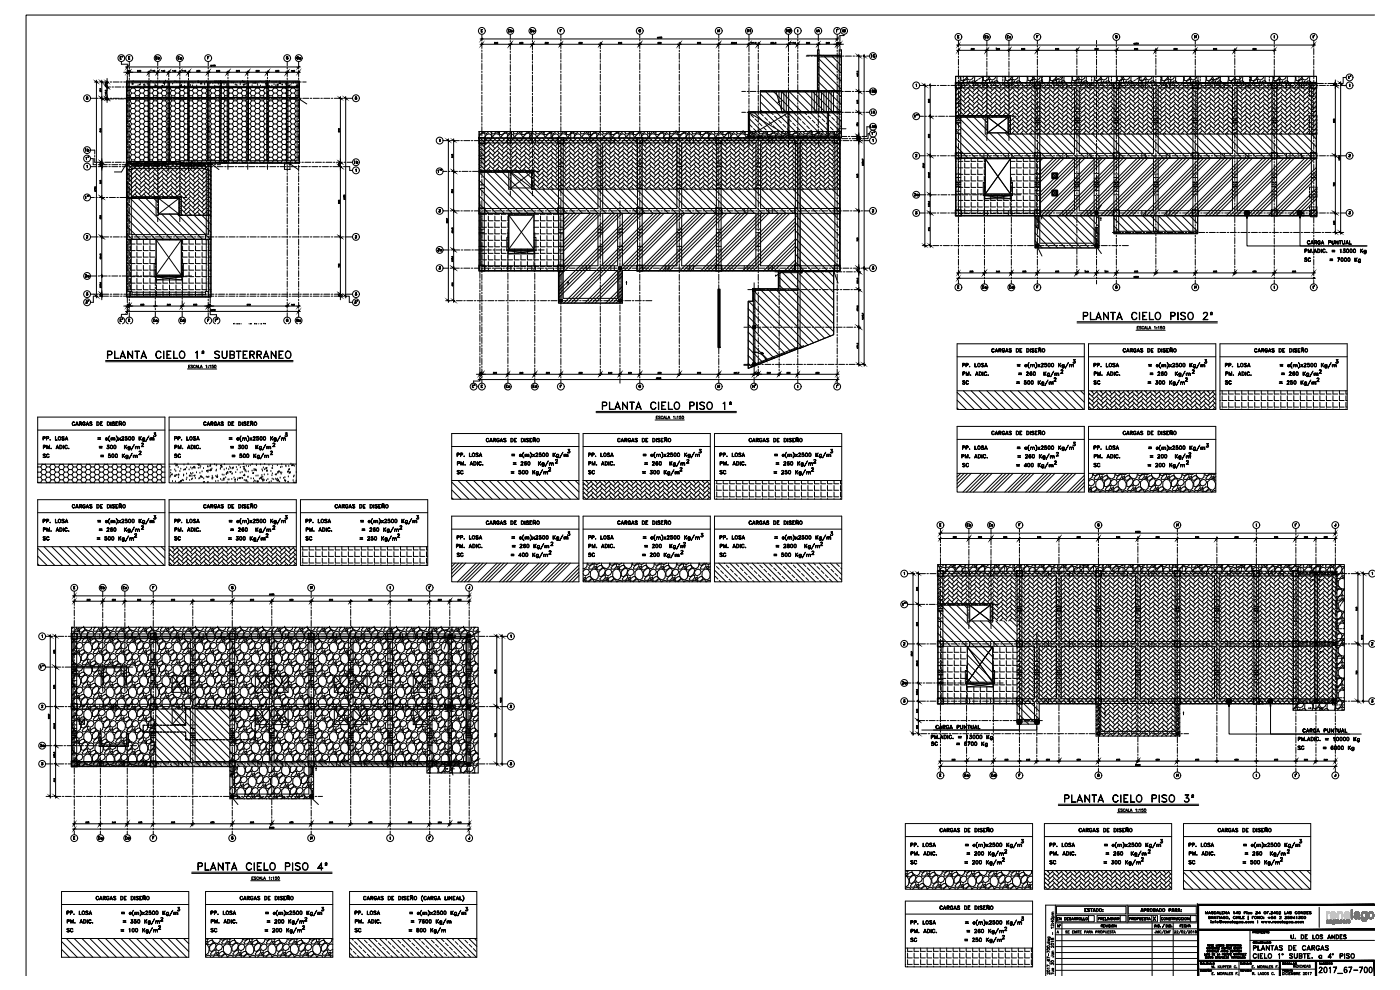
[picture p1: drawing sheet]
<svg xmlns="http://www.w3.org/2000/svg" width="420mm" height="297mm" viewBox="0 0 420 297" stroke-linecap="round" stroke-linejoin="round" font-family="sans-serif">
<defs><g id="words">
<g font-size="5.3">
<text x="324.2" y="97">PLANTA CIELO PISO 2º</text>
<text x="31.4" y="108.7">PLANTA CIELO 1º SUBTERRANEO</text>
</g>
<g font-size="4.9">
<text x="12" y="139">SC = 500 Kg/m</text>
<text x="51.5" y="139">SC = 500 Kg/m</text>
<text x="136.2" y="143.9">SC = 500 Kg/m</text>
<text x="175.7" y="143.9">SC = 300 Kg/m</text>
<text x="215.2" y="143.9">SC = 250 Kg/m</text>
<text x="287.9" y="141.8">SC = 400 Kg/m</text>
<text x="327.4" y="141.8">SC = 200 Kg/m</text>
<text x="12" y="163.7">SC = 500 Kg/m</text>
<text x="51.5" y="163.7">SC = 300 Kg/m</text>
<text x="91" y="163.7">SC = 250 Kg/m</text>
<text x="136.2" y="168.6">SC = 400 Kg/m</text>
<text x="175.7" y="168.6">SC = 200 Kg/m</text>
<text x="215.2" y="168.6">SC = 500 Kg/m</text>
</g>
<g font-size="4.4">
<text x="390.5" y="80.1">SC = 7000 Kg</text>
<text x="287.9" y="116.8">SC = 500 Kg/m</text>
<text x="327.4" y="116.8">SC = 300 Kg/m</text>
<text x="366.9" y="116.8">SC = 250 Kg/m</text>
<text x="272.3" y="260.7">SC = 200 Kg/m</text>
<text x="314.3" y="260.7">SC = 300 Kg/m</text>
<text x="356" y="260.7">SC = 500 Kg/m</text>
<text x="19.1" y="281.2">SC = 100 Kg/m</text>
<text x="62.4" y="281.2">SC = 200 Kg/m</text>
<text x="105.5" y="281.2">SC = 800 Kg/m</text>
<text x="272.3" y="284">SC = 250 Kg/m</text>
</g>
<g font-size="4">
<text x="24.7" y="92.4">3'</text>
<text x="105.5" y="92.4">3'</text>
<text x="80.8" y="135.1">2</text>
<text x="80.8" y="160.2">2</text>
<text x="118.9" y="160.2">2</text>
<text x="118.2" y="162.6">2</text>
<text x="11.3" y="225.4">2a</text>
</g>
<g font-size="3.5">
<text x="151.7" y="10.9">Eb</text>
<text x="158.4" y="10.9">Ec</text>
<text x="190.9" y="10.9">G</text>
<text x="214.5" y="10.9">H</text>
<text x="223.3" y="10.9">H1</text>
<text x="235.3" y="10.9">H2</text>
<text x="244.1" y="10.9">IA</text>
<text x="252.2" y="10.9">IB</text>
<text x="294.6" y="12.7">Eb</text>
<text x="301.3" y="12.7">Ec</text>
<text x="310.1" y="12.7">F</text>
<text x="38.1" y="19" transform="rotate(-90 38.1 19)">E'</text>
<text x="45.9" y="19">Eb</text>
<text x="52.6" y="19">Ec</text>
<text x="85" y="19">G</text>
<text x="88.2" y="19">Ga</text>
<text x="260.7" y="18.3">1C</text>
<text x="260.4" y="28.9">1BB</text>
<text x="403.9" y="24.7">1'</text>
<text x="260.7" y="35.3">1A</text>
<text x="260.7" y="41.6">1'</text>
<text x="24.7" y="46.6">1b</text>
<text x="258.9" y="43.4" transform="rotate(-90 258.9 43.4)">25</text>
<text x="25" y="49">1'</text>
<text x="100.5" y="50.8">55</text>
<text x="105.5" y="50.1">1b</text>
<text x="273.8" y="48.3">2</text>
<text x="273.4" y="60">2a</text>
<text x="130.5" y="76.6">2a</text>
<text x="258.9" y="82.5" transform="rotate(-90 258.9 82.5)">47</text>
<text x="24.7" y="84.3">2a</text>
<text x="293.9" y="87.8">Ea</text>
<text x="302" y="87.8">Ed</text>
<text x="310.1" y="87.8">F</text>
<text x="31.8" y="90.3" transform="rotate(-90 31.8 90.3)">25</text>
<text x="103.4" y="90.3" transform="rotate(-90 103.4 90.3)">25</text>
<text x="35.3" y="97.7">E'</text>
<text x="45.2" y="97.7">Ea</text>
<text x="53.3" y="97.7">Ed</text>
<text x="63.9" y="97.7">F'</text>
<text x="88.2" y="97.7">Ga</text>
<text x="140.8" y="117.5">E'</text>
<text x="151" y="117.5">Ea</text>
<text x="159.1" y="117.5">Ed</text>
<text x="190.9" y="117.5">G</text>
<text x="214.5" y="117.5">H</text>
<text x="225.1" y="117.5">H'</text>
<text x="289.3" y="159.1">Eb</text>
<text x="296" y="159.1">Ec</text>
<text x="328.4" y="159.1">G</text>
<text x="29.3" y="177.8">Eb</text>
<text x="36" y="177.8">Ec</text>
<text x="68.4" y="177.8">G</text>
<text x="130.5" y="177.8" transform="rotate(-90 130.5 177.8)">I'</text>
<text x="269.9" y="206.4">2a</text>
<text x="410.6" y="212">3</text>
<text x="288.6" y="234.2">Ea</text>
<text x="296.7" y="234.2">Ed</text>
<text x="328.4" y="234.2">G</text>
<text x="28.6" y="252.9">Ea</text>
<text x="36.7" y="252.9">Ed</text>
<text x="68.4" y="252.9">G</text>
<text x="127.7" y="252.9">I'</text>
</g>
<g font-size="3.1">
<text x="252.6" y="10.9" transform="rotate(-90 252.6 10.9)">I'</text>
<text x="395.8" y="12.7" transform="rotate(-90 395.8 12.7)">I'</text>
<text x="37.4" y="22.6">25</text>
<text x="401.8" y="26.8" transform="rotate(-90 401.8 26.8)">25</text>
<text x="28.9" y="50.4">30</text>
<text x="395.8" y="87.8" transform="rotate(-90 395.8 87.8)">I'</text>
<text x="37.4" y="92.8">25</text>
<text x="61.7" y="92.8">25</text>
<text x="143.2" y="113.2">25</text>
<text x="252.6" y="117.5" transform="rotate(-90 252.6 117.5)">I'</text>
<text x="390.2" y="159.1" transform="rotate(-90 390.2 159.1)">I'</text>
<text x="390.2" y="234.2" transform="rotate(-90 390.2 234.2)">I'</text>
</g>
</g></defs>
<!-- layer: RLA-FORMATO -->
<g fill="none" stroke="#000" stroke-width=".3">
<path d="M412.5 4.5h-404.7v288.3M315.7 275.2h.8M315.7 274.5h.5M315.7 277.1h.1M315.8 275.2a.26 .26 0 0 1 0-.4 .26 .26 0 0 1 .4 0 .26 .26 0 0 1-.1 .4M315.9 279.7v.7M316 276.2v.6l-.6-.4h.8M316.2 277.1h.1M316.2 278.4h-.8l.2 .2M316.2 277.4v.5l-.6-.5-.2 .3 .2 .2M316.2 275.5v.5l-.6-.5-.2 .3 .2 .2M316.2 274.1h-.4l.1 .4"/>
<path d="M316.2 273.6l-.4 .1 .1 .4M316.7 278.7h42.9M316.7 276.9h42.9M316.7 271.6v21.2M317.1 274.7h11.3v1.9h-11.3zM317.1 271.9h20.8v2.3h-20.8zM317.3 275.3h.4h-.4v.7M317.3 275.6l.2 .1zM317.3 276h.4zM317.4 277.5l.4 .6v-.6v.7l-.4-.6v.6zM318 275.3l.4 .6 .1-.6v.7l-.5-.6v.6zM318.7 276.9v15.9"/>
<path d="M319.5 275.3l.5 .2-.1 .5h-.4zM319.5 275.3a.37 .37 0 0 1 .5 .2 .37 .37 0 0 1-.1 .5h-.4zM320.3 275.3h.4h-.4v.7M320.3 275.6l.2 .1zM320.3 276h.4zM320.9 275.4h.5h-.4l.4 .5h-.5h.5zM321.7 275.9h.4M321.7 275.8h.4M321.9 275.3l.3 .7-.3-.6-.3 .6zM322.4 275.3l.5 .1-.5 .3 .4-.2-.4-.2v.7zM322.6 275.7l.3 .3zM323.1 275.3l.5 .1-.4 .3 .3-.2-.3-.2v.7z"/>
<path d="M323.3 275.7l.3 .3-.2-.3M324.6 275.3l.1 .7h.4h-.5zM325.3 275.3v.7h.4h-.4zM325.6 272.6h.5h-.5v.9h.5h-.5zM325.6 273h.3l-.3 .1M326.4 272.7h.6h-.6l.6 .7h-.6a.31 .31 0 0 0 .3 .1 .31 .31 0 0 0 .2-.3zM326.7 274.7v1.9M327.2 272.6h.6zM327.5 272.6v.9l.1-.9M328.1 273.3h.5M328.1 273.2h.5M328.4 272.6l.3 .9-.3-.8-.4 .8z"/>
<path d="M329 272.6h.3a.49 .49 0 0 1 .3 .5 .49 .49 0 0 1-.3 .4h-.3zM329 272.6l.6 .2-.2 .6-.4 .1zM329.3 274.7h8.6v1.9h-8.6zM329.6 275.3l.5 .1-.4 .3 .4-.2-.4-.2v.7zM330.4 275.3l.4 .1-.4 .3 .4-.2-.4-.2v.7zM330.5 277.5l.4 .1-.4 .2 .4-.1-.4-.2v.7zM330.6 275.7l.2 .3zM330.7 277.8l.2 .4-.2-.4M331 273.4h.1M331 272.9v.1zM331 273h.1M331.1 275.3h.4h-.4v.7"/>
<path d="M331.1 275.6l.2 .1zM331.1 276h.4zM331.2 277.5h.4zM331.2 277.5v.7M331.2 277.8h.2zM331.2 278.1l.4 .1zM331.7 277.5l.3 .6 .3-.6-.3 .7zM331.8 275.3v.7h.4h-.4zM332.4 275.3v.7zM332.5 277.5v.7zM332.7 275.3l.3 .6 .3-.6v.7l-.1-.5-.2 .5-.3-.5v.5zM332.7 277.5h.5h-.4l.4 .4-.1 .2h-.4h.5z"/>
<path d="M333.4 277.5l.1 .7zM333.6 275.3v.7zM333.9 275.3l.5 .6v-.6v.7l-.5-.6v.6zM334.5 277.5l.4 .6 .1-.6v.7l-.5-.7v.7zM334.7 275.9h.4M334.7 275.8h.4M334.9 275.3l.3 .7-.3-.6-.3 .6zM335.4 275.3l.5 .1-.5 .3 .4-.2-.4-.2v.7zM335.6 275.7l.3 .3-.3-.3M336.2 274.7v1.9M338.3 271.6v5.3M338.6 274.7h8.8v1.9h-8.8z"/>
<path d="M338.6 271.9h20.4v2.3h-20.4zM339 275.3l.4 .1-.4 .3 .4-.2-.4-.2v.7zM339.7 275.3l.5 .1-.1 .2-.4 .1 .4-.2-.4-.2v.7zM339.9 275.7l.3 .3-.3-.3M341.2 275.3l.5 .1-.5 .3 .4-.2-.4-.2v.7zM341.9 275.3l.2 .7 .3-.2v-.5l-.1 .7-.3-.1zM342.5 273.3h.5M342.5 273.2h.4M342.7 272.6l.4 .9-.4-.8-.3 .8zM342.8 275.3h.4h-.5v.7M342.8 275.6l.2 .1zM342.8 276h.4z"/>
<path d="M343.4 275.4h.5h-.5l.5 .5h-.5h.4zM343.4 273h.5v-.3l-.5-.1v.9v-.9l.5 .1v.3l-.5 .1M344.1 275.3h.4zM344.3 275.3v.7v-.7M344.3 273h.4l.1-.2-.5-.2v.9v-.9l.5 .1v.3l-.5 .1M344.5 273.1l.4 .4-.3-.4M344.7 275.9h.5M344.8 275.8h.3M345 275.3l.2 .7-.2-.6-.3 .6zM345.7 274.7v1.9M345.8 276.9v15.9M346.2 272.6l.5 .2v.2h-.5"/>
<path d="M346.2 273.1l.5 .1v.2l-.5 .1M346.4 277.5l.1 .7zM346.5 273l.2 .4-.5 .1v-.9l.5 .1-.2 .4M346.7 277.5l.5 .6v-.6v.7l-.4-.7-.1 .7zM347.1 273.3h.5M347.1 273.2h.5M347.3 272.6l.4 .9-.4-.8-.3 .8zM347.5 277.5l.5 .1-.4-.1v.6l.4-.2a.26 .26 0 0 1-.3 .3 .26 .26 0 0 1-.2-.3zM348 272.6h.3a.49 .49 0 0 1 .3 .5 .49 .49 0 0 1-.3 .4h-.3zM348 272.6l.4 .1 .2 .3-.2 .4-.4 .1M348.2 278.1h.1M348.2 274.7h10.8v1.9h-10.8z"/>
<path d="M348.6 275.4l.3-.1 .1 .2a.3 .3 0 0 0-.4-.1 .3 .3 0 0 0 0 .5 .3 .3 0 0 0 .4 0 .31 .31 0 0 1-.4 .1 .31 .31 0 0 1-.1-.4zM349.4 277.3l-.6 1zM350 277.5l.4 .1-.1 .5-.3 .1zM350 277.5a.34 .34 0 0 1 .4 .3 .34 .34 0 0 1-.4 .3zM350.1 275.3l.4 .6 .1-.6v.7l-.5-.6v.6zM350.7 277.5v.7zM350.8 275.4h.6h-.5l.5 .5h-.6h.5zM350.9 273h.5v-.3l-.5-.1-.1 .9v-.9l.6 .1v.3l-.5 .1M351 277.5l.4 .1v.5l-.4 .1M351 277.5v.7M351 277.5l.4 .1-.4 .2 .4 .1v.2h-.4M351.5 275.3h.5z"/>
<path d="M351.7 278.1h.1M351.8 275.3v.7v-.7M351.8 273.3h.5M351.8 273.2h.4M352 272.6l.4 .9-.4-.8-.3 .8zM352.1 276.9v15.9M352.2 275.3l.5 .1-.5 .3 .4-.2-.4-.2v.7zM352.4 275.7l.3 .3-.2-.3M352.7 273h.5v-.3l-.5-.1v.9v-.9l.5 .1v.3l-.5 .1M352.9 273.1l.3 .4-.2-.4M352.9 275.3l.3 .7 .2-.1v-.6l-.1 .7-.3-.1zM353.6 273.3h.5"/>
<path d="M353.6 273.2h.5M353.8 275.4l.3-.1 .1 .2a.3 .3 0 0 0-.4-.1 .3 .3 0 0 0 0 .5 .3 .3 0 0 0 .4 0 .3 .3 0 0 1-.4 .1 .3 .3 0 0 1-.1-.4zM353.8 272.6l.4 .9-.4-.8-.3 .8zM354.1 277.5h.5h-.4v.7zM354.2 277.8h.2zM354.5 273.4h.1M354.5 272.9v.1zM354.5 273h.1M354.5 275.4l.3-.1 .2 .2a.3 .3 0 0 0-.4-.1 .3 .3 0 0 0 0 .5 .3 .3 0 0 0 .4 0 .31 .31 0 0 1-.4 .1 .31 .31 0 0 1-.2-.4zM354.8 277.5h.4h-.4v.6l.4 .1h-.4zM354.8 277.8h.2zM355.2 275.3l.1 .7z"/>
<path d="M355.4 277.5h.4a.3 .3 0 0 0-.4 .3 .3 .3 0 0 0 .4 .3l.1-.1a.26 .26 0 0 1-.3 .2 .26 .26 0 0 1-.2-.3zM356.1 277.5l.1 .7zM356.2 277.8h.4M356.4 275.3l.4 .6 .1-.6v.7l-.5-.6v.6zM356.6 277.5v.7zM356.9 278h.4M357.1 277.5l.2 .7-.2-.7-.3 .7zM357.3 274.7v1.9M359.6 271.6h-45.8v21.2M361.8 273.5l.3 .6 .3-.6v.7v-.5l-.3 .5-.3-.5v.5zM362.7 275h.5h-.5l.5 .6h-.5h.5zM362.7 274.1h.5"/>
<path d="M362.8 274h.4M363 273.5l.3 .7-.3-.6-.3 .6zM363.4 276.2h.1M363.4 276.3h.1M363.4 276.4l.1 .5zM363.5 275.5h.5M363.6 275.4h.4M363.7 273.5l.4 .2a.31 .31 0 0 0-.4-.1 .31 .31 0 0 0-.1 .4 .31 .31 0 0 0 .5 .1l-.2-.2h.2a.34 .34 0 0 1-.5 .2 .34 .34 0 0 1 .1-.6zM363.8 274.9l.3 .8-.3-.7-.4 .7zM363.8 276.4v.5zM363.8 276.6l.4-.1 .1 .4-.1-.4zM364.3 274.9l.6 .7v-.7v.8l-.5-.7-.1 .7z"/>
<path d="M364.4 273.5h.3a.36 .36 0 0 1 .3 .4 .36 .36 0 0 1-.3 .3h-.3zM364.5 273.5l.4 .2-.1 .5h-.3zM364.6 276.4l.2 .1zM364.8 276.3l-.1 .6 .2-.7-.2 .1M365.2 274.9l.5 .1zM365.3 274.1h.4M365.3 274h.4M365.4 275v.7v-.7M365.5 273.5l.3 .7-.3-.6-.3 .6zM365.9 274.9l.1 .8zM366 276.4l.6-.1 .2 .2-.2 .3-.1-.4 .1 .3a.34 .34 0 0 0-.3-.4 .34 .34 0 0 0-.3 .4 .34 .34 0 0 0 .5 .1h-.5zM366.1 273.5v.7h.5h-.5z"/>
<path d="M366.1 276.4h.4l-.4 .1 .4 .2h-.3zM366.3 275.5h.5M366.3 275.4h.4M366.5 274.9l.4 .8-.4-.7-.3 .7zM366.8 273.5h.4h-.4v.7h.4h-.4zM366.8 273.8l.3 .1zM367 276.4l.1 .5zM367.1 276.5l.3-.1zM367.1 275l.6 .1a.31 .31 0 0 0-.5-.1 .31 .31 0 0 0 0 .5 .31 .31 0 0 0 .4 0l-.1-.2h.2a.33 .33 0 0 1-.5 .3 .33 .33 0 0 1-.1-.6zM367.5 273.5l.6 .6v-.6v.7l-.5-.6-.1 .6zM367.6 276.7h.4v-.2l-.4 .2 .4 .1a.24 .24 0 0 1-.4 0 .24 .24 0 0 1 .2-.4 .24 .24 0 0 1 .3 .3h-.5M368.3 276.4l.1 .5z"/>
<path d="M368.4 276.6l.4-.1v.4v-.4zM368.4 274.1h.5M368.5 274h.4M368.7 273.5l.3 .7-.3-.6-.4 .6zM368.9 275.6h.1M368.9 275.7h.1M369 275.6l-.1 .2M369.2 276.7h.4l-.1-.2-.3 .2 .4 .1a.24 .24 0 0 1-.4 0 .24 .24 0 0 1 .1-.4 .24 .24 0 0 1 .3 .3h-.4M369.9 276.2v.7zM370.2 273.6l.2-.1v.7l-.1-.6zM370.2 275l.5 .1a.32 .32 0 0 0-.5 0 .32 .32 0 0 0 0 .4 .32 .32 0 0 0 .5 0 .35 .35 0 0 1-.5 .1 .35 .35 0 0 1 0-.6zM370.3 276.5h.3l-.3 .2 .4 .1a.26 .26 0 0 1-.4 .1 .26 .26 0 0 1 0-.4z"/>
<path d="M370.7 276.4v.5zM370.9 274l.6 .1h-.6l.4-.6v.7v-.6l-.4 .5M371 274.9v.8zM371 275.3h.5M371.1 276.5l.3-.1 .1 .1h-.4v.2l.4 .1a.26 .26 0 0 1-.3 .1 .26 .26 0 0 1-.1-.4zM371.5 276.4v.6l-.3 .2-.1-.1h.4zM371.5 274.9l.1 .8zM371.8 274.2h.3M371.8 273.6h.3M371.8 273.5v.7M371.9 274.9v.8zM372.1 273.5v.7"/>
<path d="M372.3 274.9v.7l.5 .1h-.5zM373 276.5h-.4l.4 .3M373 276.7v.2M373 275l.5-.1h-.6v.8M373 275.3h.2h-.2M373 275.6l.5 .1zM373 276.5h-.4l.4 .4-.4-.1h.4M373.4 276.8h.1M373.4 273.5l.5 .1-.5 .3 .5-.1-.5-.3v.7zM373.8 276.5h.3l-.3 .2 .4 .1a.26 .26 0 0 1-.3 .1 .26 .26 0 0 1-.1-.4zM374.2 273.5h.1M374.2 273.8v.4z"/>
<path d="M374.6 274.8v1.1zM374.6 273.8v.1M374.9 273.8h-.4l.4 .3M374.9 274v.2h-.3M374.9 273.8l-.3 .1 .3 .3h-.3M375.1 278.9v9.4M375.3 276.4v.5zM375.3 276.6l.4-.1 .1 .4-.1-.4zM375.8 276.6l.4-.1v.4l-.1-.4zM375.8 274.9h.5l-.5 .1v.7zM375.8 275.3h.3h-.3M376.1 279.7h.3v-.2h-.3l-.1 .5v-.5l.4 .1-.3 .1"/>
<path d="M376.7 279.7h.3v-.2h-.3l-.1 .5v-.5l.5 .1-.4 .1M376.8 279.7l.3 .3zM376.9 274.2h.5h-.6l.5-.5-.1-.2-.3 .1 .3-.1 .2 .2-.5 .5M377.4 276.2l.1 .7zM377.4 274.9l.6 .7v-.7v.8l-.5-.7-.1 .7zM377.7 274l.6 .1h-.6l.4-.6v.7v-.6l-.4 .5M377.9 279.5l.3 .2 .2-.2-.2 .5zM378.6 276.4l.2 .4 .2-.4 .1 .4 .2-.4-.2 .5-.1-.4-.2 .4zM378.6 279.5h.4zM378.6 279.5v.5M378.6 279.7h.2h-.2M378.6 280h.4z"/>
<path d="M379.3 275.6h.1M379.2 279.5l.4 .1a.25 .25 0 0 0-.3-.1 .25 .25 0 0 0 0 .4 .25 .25 0 0 0 .3 0l-.3 .1zM379.3 275.2h.1M379.5 276.4l.3 .4 .1-.4 .2 .4 .2-.4-.2 .5-.2-.4-.1 .4zM379.8 279.5h.4zM380 279.5v.5zM380.3 273.5h.5h-.5v.7zM380.3 273.8l.2 .1zM380.5 275.3h.7zM380.5 276.4l.2 .4 .2-.4 .1 .4 .3-.4-.3 .5-.1-.4-.2 .4zM380.8 275l.1 .6zM381 274.1h.1"/>
<path d="M381 274.2h.1M381.4 274.2h.6h-.6l.5-.5-.1-.2-.4 .1 .4-.1 .1 .2-.5 .5M381.5 275.6h.1M381.6 276.8h.1M381.9 275.2l.1 .2-.1 .2M382 276.4v.5zM382 275.3h-.5l.1-.4h.4l-.4 .1v.2a.28 .28 0 0 1 .4 0 .28 .28 0 0 1-.1 .5 .28 .28 0 0 1-.4-.2h.5M382.1 276.5l.3-.1zM382.3 274l.5 .1h-.6l.5-.6v.7l-.1-.6-.3 .5M382.4 275.5h.4M382.5 275.3l-.1 .1M382.6 276.7h.4l-.1-.2-.3 .2 .4 .1a.24 .24 0 0 1-.4 .1 .24 .24 0 0 1 .1-.4 .24 .24 0 0 1 .3 .2h-.4"/>
<path d="M382.7 275.3l.1 .1-.1 .2M382.7 275h.1a.33 .33 0 0 0-.5 .3 .33 .33 0 0 0 .5 .3 .25 .25 0 0 0-.1-.4 .25 .25 0 0 0-.3 .1l.4 .1M382.8 275a.33 .33 0 0 0-.4 .2 .33 .33 0 0 0 .1 .4M383.3 276.4v.5zM383.3 276.6l.4-.1 .1 .4-.1-.4zM383.4 273.5v.7M383.5 273.6a.3 .3 0 0 0-.4 .3 .3 .3 0 0 0 .4 .3M383.9 274.2h.5h-.6l.5-.5-.4-.1 .4-.1-.4 .7M384 275l.3-.1 .2 .3-.5 .4 .5 .1h-.5l.5-.5zM384.1 276.7l.4-.2-.4 .2 .4 .1a.26 .26 0 0 1-.4 .1 .26 .26 0 0 1 0-.4 .26 .26 0 0 1 .4 .1l-.4 .1M384.8 276.2l.1 .7zM385.2 276.5l.3-.1 .1 .1h-.3l-.1 .2 .4 .1a.26 .26 0 0 1-.3 .1 .26 .26 0 0 1-.1-.4z"/>
<path d="M385.5 273.5l.1 .7h.4h-.5zM385.6 276.4l.1 .5zM385.7 275l.3-.1 .2 .3-.5 .4 .5 .1h-.6l.5-.5zM386.2 274.1h.5M386.3 274h.4M386.5 276.4v.7l-.3 .1-.2-.1h.4zM386.5 273.5l.3 .7-.3-.6-.3 .6zM386.5 275.6h.1M386.8 275.2l.2 .2-.2 .2M387 275.3h-.5v-.4h.4l-.3 .1-.1 .2a.29 .29 0 0 1 .5 .1 .29 .29 0 0 1-.2 .4 .29 .29 0 0 1-.4-.2h.6M387 273.6h.6h-.6l.6 .5h-.6h.5zM387.3 275.2l.2 .1 .2-.1-.1 .1"/>
<path d="M387.3 275.1h.4M387.3 275.6h.4M387.5 275l-.2 .2 .2 .1M387.6 275l.1 .2-.1 .4M387.7 275.3a.24 .24 0 0 1-.3 0 .24 .24 0 0 1 0-.3 .32 .32 0 0 1 .4 .3 .32 .32 0 0 1-.5 .3h.1M387.9 276.5h-.4l.5 .3M387.9 276.7v.2M388 276.5h-.4l.4 .4-.5-.1h.5M388.1 275.4l.6 .1h-.6l.4-.6v.8v-.7l-.4 .5M388.3 276.8h.1M388.8 273.6l.5 .1a.32 .32 0 0 0-.5-.1 .32 .32 0 0 0 0 .5 .32 .32 0 0 0 .5 0 .35 .35 0 0 1-.5 0 .35 .35 0 0 1 0-.5zM389 275.1l.2-.2v.8v-.7z"/>
<path d="M389.7 275.6h.2M389.9 275.3l.3 .1M389.9 275.2a.25 .25 0 0 1 .4 .3 .24 .24 0 0 1-.4 .2l-.2-.2h.5M390.1 275.3v.3M390.2 275l-.4-.1h.4l-.3 .4M390.2 274.9l-.3 .4M390.2 276.4l.1 .5zM390.3 276.6l.4-.1v.4l-.1-.4zM390.4 273.5l.6 .6v-.6v.7l-.5-.6-.1 .6zM390.6 275.6h.4M390.6 275h.4M390.7 275v.6"/>
<path d="M390.7 276.6l.4-.1 .1 .4-.1-.4zM390.9 275v.6M391.4 273.5l.4 .1v.6h-.4zM391.4 273.5l.5 .3-.1 .4h-.4M391.4 275.6h.4M391.4 275a.34 .34 0 0 1 .5 .2 .34 .34 0 0 1-.2 .4M391.5 275v.6M392.2 273.5h.5h-.5v.7h.5h-.5zM392.2 273.8l.3 .1zM392.9 273.6h.6h-.5l.5 .5h-.6h.6zM395.9 272.2v6.1M314.2 282.7h.8"/>
<path d="M314.3 287.9a.35 .35 0 0 0 .3 .5 .35 .35 0 0 0 .3-.5 .25 .25 0 0 0-.4 .1 .25 .25 0 0 0 .3 .3M314.5 281.8l.5 .2-.5 .1 .5 .2-.5 .1M314.5 281.1l.7 .1v.3M314.6 282.7a.26 .26 0 0 0 0 .4 .26 .26 0 0 0 .3 0 .26 .26 0 0 0 0-.4M314.6 281.1a.26 .26 0 0 0 0 .4 .26 .26 0 0 0 .3 0 .26 .26 0 0 0 0-.4M314.7 286.1v.7M314.9 283.5h.1M315 291.8v.5l-.6-.5-.2 .3 .2 .2M315 290.5h-.8l.2 .2M315 289.9l-.8-.4v.5M315 287.4l-.8-.4v.6M315 285.7l-.8-.4v.5"/>
<path d="M315.1 288.5v.8M315.4 289.4v-.4l.4 .2a.26 .26 0 0 1 .2-.2 .26 .26 0 0 1 .3 .2 .26 .26 0 0 1-.2 .3M315.4 286.8l.8 .1v.2l-.2 .1M315.4 292.1h.8M315.4 291.9v.5M315.5 281.6v.3h.2a.32 .32 0 0 1 .1-.3 .32 .32 0 0 1 .4 0v.3a.38 .38 0 0 1-.4 0 .38 .38 0 0 1-.2-.4zM315.7 285.8h.5M315.7 291.2h.5M315.7 286.1h.5M315.8 286.1a.26 .26 0 0 0 0 .4 .26 .26 0 0 0 .4 0 .26 .26 0 0 0-.1-.4M316.1 291.2l.1 .4-.5 .1M316.1 290.5a.26 .26 0 0 1 .1 .4 .26 .26 0 0 1-.4 0 .26 .26 0 0 1 .1-.4v.5"/>
<path d="M316.2 285.4h-.4l.1 .4M316.2 283.8v.5l-.6-.5-.2 .3 .2 .2M316.2 282.5h-.8l.2 .2M316.7 282.2h42.9M316.7 280.5h42.9M316.7 289.4h42.9M316.7 285.8h42.9M316.7 291.1h42.9M316.7 284h42.9M316.9 287.6h42.8M359.6 290.8h35.3M360.3 290.9l.3 .1v.4l-.3 .1z"/>
<path d="M360.3 288.9l.4 .1a.25 .25 0 0 0-.4-.1 .25 .25 0 0 0 0 .4 .25 .25 0 0 0 .4-.1l-.4 .1zM360.3 290.9l.4 .2-.1 .3h-.3M360.9 290.9l.1 .6zM360.9 289.2h.4M361.1 288.8l.3 .6-.3-.5-.2 .5zM361.2 291l.4-.1-.4 .1 .4 .4h-.4h.4zM361.5 286.1l.1 .5h.3h-.4zM361.6 288.8v.6h.3h-.3zM361.8 287l.3 .1h-.4l.3 .4h-.3h.4zM361.9 290.9h.3h-.3v.6h.3l-.3-.1M361.9 291.2h.2zM362 286.1l.1 .5 .2-.5v.5l-.3-.1z"/>
<path d="M362.1 288.9l.4 .1a.25 .25 0 0 0-.3-.1 .25 .25 0 0 0 0 .4 .25 .25 0 0 0 .3-.1l-.4 .1zM362.2 284.3l.2 .4 .2-.4v.5v-.4l-.2 .4-.1-.4-.1 .4zM362.3 287v.5zM362.3 285.2h.3l-.3 .1 .1 .3 .2-.2-.1 .2-.2-.1zM362.4 283.6l.3-.2h-.3v.5v-.5h.3v.2l-.3 .1M362.4 290.9l.5 .5v-.5v.6l-.4-.5-.1 .5zM362.5 290.9l.4-.1zM362.5 287l.2 .5 .2-.5v.5v-.4l-.2 .4-.2-.4v.4zM362.5 286.1v.5zM362.6 283.7l.1 .2-.1-.2M362.7 286.1h.4h-.3l.2 .5-.3-.1h.4zM362.8 288.8l.2 .6 .1-.1 .1-.5v.5h-.4z"/>
<path d="M362.8 284.7h.3M362.9 283.4h.3h-.2v.5h.2h-.3zM363 283.6v.1M363 284.3l.2 .5-.2-.5-.2 .5zM363.4 284.3h.3l-.3 .2 .3-.1-.3-.1v.5zM363.4 285.1l.3 .4v-.4v.5l-.3-.4v.4zM363.4 283.4l.3 .5 .1-.5v.5l-.4-.4v.4zM363.5 288.8v.6h.3h-.3zM363.5 284.5l.2 .3zM363.7 287l.3 .5v-.5v.5l-.3-.4v.4zM363.8 286.1l.3 .1v.4h-.3zM363.8 286.1l.3 .1-.3 .4"/>
<path d="M363.9 284.3v.5zM363.9 285.1h.3l-.3 .5 .3-.5zM363.9 285.6h.3zM364 283.4h.3zM364 283.4v.5M364 283.6v.1M364 283.9h.3zM364.1 284.7h.3M364.2 284.3l.2 .5-.2-.5-.2 .5zM364.3 286.1h.3zM364.3 286.1v.5h.3h-.3M364.3 286.3h.2z"/>
<path d="M364.4 285.5h.3M364.6 285.1l.2 .5-.2-.4-.2 .4zM364.6 284.3l.3 .4v-.4v.5l-.3-.5v.5zM364.7 287.1l.3-.1-.2 .1 .2 .4h-.3h.3zM364.9 285.1v.5h.3h-.3zM365 283.4v.5h.3h-.3zM365.2 284.3l.3 .4v-.4v.5l-.3-.5v.5zM365.3 287.4h.3M365.3 287.4h.2M365.3 286.1l.1 .5h.2h-.3zM365.4 287l.2 .5-.2-.4-.2 .4zM365.4 283.8h.3"/>
<path d="M365.6 283.4l.2 .5-.2-.4-.2 .4zM365.7 284.3h.3h-.3v.5h.3h-.3zM365.7 284.5h.1M365.8 287l.3 .5v-.5v.5l-.3-.4v.4zM365.8 286.5h.3M365.9 286.1l.2 .5-.2-.5-.2 .5zM366 283.4l.3 .1-.3-.1-.1 .2 .1 .3 .3-.2-.1 .2-.3-.1zM366.3 287v.5zM366.3 287.3h.4M366.4 285.5h.4M366.6 285.1l.2 .5-.2-.4-.2 .4zM366.7 287v.5z"/>
<path d="M366.7 284.3l.1 .5zM366.8 284.5l.3 .3zM366.8 286.1h.3h-.3v.5zM366.8 286.3h.1M366.9 287l.1 .5 .2-.5v.5h-.3zM367 285.4l.3-.2-.3-.1v.5v-.5h.3l-.3 .3M367 283.4l.4 .1h-.4l.3 .4h-.3h.3zM367.1 284.3l-.3 .3zM367.1 285.4l.2 .2zM367.3 284.3l.1 .5 .2-.5-.1 .5-.2-.1zM367.3 286.1l.1 .5 .2-.5-.1 .5-.2-.1zM367.4 287h.3h-.2v.5h.2h-.3z"/>
<path d="M367.5 285.1v.5zM367.5 287.3h.1M367.7 285.5h.3M367.8 284.3h.4l-.4 .2 .3-.1-.3-.1v.5zM367.8 285.1l.3 .5-.3-.4-.1 .4zM367.8 286.1h.3zM367.8 286.1v.5h.3h-.2M367.9 286.3h.1M368.1 283.5h.3l-.3 .1v.3h.3h-.3zM368.2 285.2h.3h-.3l.3 .4-.3-.1h.3zM368.2 287l-.3 .5h.3h-.3l.3-.5h-.3h.3M368.3 286.1l.3 .4 .1-.4v.5l-.4-.5v.5z"/>
<path d="M368.3 284.3h.3h-.3v.5zM368.3 284.5h.1M368.4 287.4h.3M368.5 287.4h.2M368.6 287l.2 .5-.2-.4-.2 .4zM368.8 284.3h.3h-.3v.5h.3h-.3zM368.8 284.5h.1M368.8 286.1h.4zM369 286.1v.5zM369.2 283.4l.3 .5v-.5v.5l-.3-.4v.4zM369.2 285.1h.4h-.3v.5h.3h-.4zM369.3 284.3h.3l-.3 .2 .3-.1-.3-.1v.5z"/>
<path d="M369.3 285.4h.1h-.1M369.3 286.1h.3zM369.3 286.1v.5h.3h-.3M369.3 286.3h.2zM369.4 287h.3zM369.4 284.5l.2 .3zM369.6 287v.5zM369.7 283.4h.3zM369.7 285.2h.4h-.4l.3 .4h-.3l.3-.1zM369.8 283.4v.5zM370.2 283.6l.2-.2h-.2l-.1 .5v-.5h.3v.2l-.2 .1M370.3 285.4l.2-.3h-.2l-.1 .5v-.5l.4 .1-.3 .2"/>
<path d="M370.3 283.7l.2 .2-.2-.2M370.3 286.1l.2 .4 .2-.4v.5v-.4l-.2 .4-.2-.4v.4zM370.3 284.3h.3l-.3 .1 .3 .4-.3-.1zM370.5 287l.3 .1-.3 .2 .3-.1-.3-.2v.5zM370.6 287.3l.2 .2zM370.7 283.4h.3h-.3v.5h.3h-.3zM370.7 283.6v.1M370.7 285.5h.3M370.8 284.7h.3M370.9 285.1l.2 .5-.2-.4-.2 .4zM370.9 286.5h.3M371 287l.3 .1-.3 .2 .3-.1-.3-.2v.5z"/>
<path d="M371 284.3l.2 .5-.2-.5-.2 .5zM371.1 286.1l.2 .5-.2-.5-.2 .5zM371.1 287.3l.2 .2-.2-.2M371.2 283.6l.2-.1-.2-.1-.1 .5v-.5h.3l-.2 .3M371.3 285.4l.2-.3h-.2l-.1 .5v-.5h.3l-.2 .3M371.3 283.7l.2 .2zM371.4 284.3l.1 .5 .2-.5-.1 .5-.2-.1zM371.4 285.4l.2 .2zM371.4 286.1h.4l-.3 .2 .2-.1-.2-.1v.5zM371.5 287h.3h-.3v.5h.3h-.3zM371.5 287.3h.1M371.6 286.3l.2 .3z"/>
<path d="M371.6 283.8h.3M371.7 285.1h.4l-.3 .5 .3-.5zM371.8 285.6h.3zM371.8 283.4l.2 .5-.2-.4-.2 .4zM371.8 288.3v4.5M371.9 284.3h.3zM371.9 286.1h.3zM371.9 287.4h.4M372 287.4h.2M372 284.3v.5v-.5M372.1 286.1v.5zM372.1 287l.2 .5-.2-.4-.2 .4z"/>
<path d="M372.2 283.4l.3 .1h-.4l.3 .4h-.3h.4zM372.3 285.5h.3M372.3 290.9l.4 .1-.4 .2 .4-.1-.4-.2v.6zM372.3 288.8l.4 .2v.3l-.4 .1zM372.3 288.9h.4v.4l-.4 .1zM372.4 286.1v.5zM372.4 285.1l.2 .5-.2-.4-.2 .4zM372.5 284.5l.2-.2-.2 .5-.2-.5 .2 .2M372.5 287v.5h.3h-.3zM372.5 291.2l.2 .3zM372.6 286.1l.3 .4 .1-.4v.5l-.4-.5v.5zM372.9 287h.3v.5h-.3z"/>
<path d="M372.9 287l.3 .1-.3 .2 .3 .2h-.3M373 290.9h.3h-.4v.6h.4l-.3-.1M373 291.2h.2zM373 288.8v.6zM373.2 286.1h.3zM373.2 286.1v.5h.3h-.3M373.2 286.3h.1M373.3 288.8l.3 .1-.1 .2M373.3 288.8v.6M373.3 288.9l.3 .1-.3 .1M373.3 289.1l.3 .1-.3 .2M373.4 287.4h.3"/>
<path d="M373.5 290.9l.2 .5 .3-.5-.3 .6zM373.5 289.1l.1 .2-.3 .1M373.6 287l.2 .5-.2-.4-.3 .4zM373.6 286.1h.4l-.4 .5 .4-.5zM373.6 286.6h.4h-.4M373.9 288.8l.2 .6 .2-.1v-.5v.5h-.4zM374.2 290.9v.6zM374.4 291l.4-.1-.3 .1 .4 .4h-.5h.4zM374.8 288.8l.1 .4-.3 .2 .2-.1zM375.1 282.2h37.4M375.9 292.1l.5-.2-.5-.1v.7M376.1 292.1l.3 .4"/>
<path d="M376.1 282.6l.4 .1a.25 .25 0 0 0-.3-.1 .25 .25 0 0 0 0 .4 .25 .25 0 0 0 .3 0h-.4zM376.6 292.4h.1M377.5 282.6l.4 .4v-.4v.5l-.4-.5v.5zM377.6 291.8v.7h.4M378.1 282.6h.4zM378.1 292.5l.3-.7 .2 .7M378.2 292.2h.4M378.3 282.6v.5zM378.7 282.6h.4h-.4v.5h.4h-.4zM378.7 282.8h.2h-.2M379.3 291.9a.26 .26 0 0 0-.3-.1 .26 .26 0 0 0-.2 .2l.1 .4h.4l-.2-.2M379.3 282.6l.4 .4v-.4v.5l-.4-.5v.5z"/>
<path d="M380 282.6v.5zM380.3 282.6l.4 .2v.2l-.4 .1M380.3 282.6v.5M380.3 282.6l.4 .2-.1 .2-.3 .1M380.7 291.9l-.4-.1v.2l.4 .4h-.5M382.1 291.9a.26 .26 0 0 0-.3-.1 .26 .26 0 0 0-.2 .2 .3 .3 0 0 0 .1 .4 .3 .3 0 0 0 .4 0v-.1M382.4 292.4h.1M384.9 291.8a.39 .39 0 0 1 .5 .2 .39 .39 0 0 1-.1 .4l-.4 .1zM385 290.9h.3h-.3v.6zM385 288.8l.3 .1zM385 288.8v.6M385 291.2h.2z"/>
<path d="M385 289.1h.2h-.2M385 289.4h.3zM385.5 288.9h.4l-.3 .1 .4 .3h-.5h.5zM385.6 290.9h.3h-.4v.6h.4l-.3-.1M385.6 291.2h.2zM385.6 291.8v.7M386.2 291h.4a.25 .25 0 0 0-.4 0 .25 .25 0 0 0 0 .4 .25 .25 0 0 0 .4-.1l-.4 .1zM386.2 288.9l.5 .1a.25 .25 0 0 0-.4-.1 .25 .25 0 0 0 0 .4 .25 .25 0 0 0 .4-.1l-.5 .1zM386.4 291.9a.26 .26 0 0 0-.3-.1 .26 .26 0 0 0-.2 .2 .3 .3 0 0 0 .1 .4 .3 .3 0 0 0 .3 0l.1-.1M386.6 291.8v.7M386.8 290.9v.6zM386.8 291.2h.4"/>
<path d="M386.9 292.1h.2M386.9 289.2h.4M387.1 288.8l.2 .6-.2-.5-.3 .5zM387.2 290.9l.1 .6zM387.3 291.8h-.4v.7h.4M387.5 288.8v.6h.4h-.4zM387.5 291.3h.4M387.5 292.5v-.7l.3 .7 .3-.7v.7M387.7 290.9l.2 .6-.2-.5-.3 .5zM388.1 289.2h.3M388.2 289.6v.7M388.2 288.8l.3 .6-.3-.5-.2 .5z"/>
<path d="M388.3 292.1l.5-.1v-.2h-.5v.7l.5-.1-.2-.3M388.6 288.9h.4l-.3 .1 .4 .3h-.5h.5zM388.9 289.6v.7l-.4-.7v.7M389.1 292.1h.4v-.3h-.4v.7M389.2 289.6l.4 .1v.5l-.4 .1zM389.3 292.1l.2 .4M389.7 292.1h.3M389.9 289.6v.7M390.2 291.8h-.5v.7h.5M390.7 289.7a.29 .29 0 0 0-.4 0 .29 .29 0 0 0 0 .4 .29 .29 0 0 0 .4 0M390.8 290.3l.3-.7 .3 .7M390.9 290h.4"/>
<path d="M391.1 291.9l.4-.1-.4 .7h.4M391.5 289.6l.4 .1a.39 .39 0 0 1 0 .4 .39 .39 0 0 1-.4 .2zM392.1 290.3l.3-.7 .3 .7M392.2 290h.4M392.5 291.9l.2-.1v.7M393.1 291.8h.5l-.4 .7M393.3 289.7h-.5l.5 .5h-.5M396 288.8l.4 .5 .1-.5v.6l-.4-.5-.1 .5zM396.7 288.8l.2 .6 .2-.2 .1-.4-.1 .5h-.3zM397.4 288.8l.3 .5 .2-.5v.6v-.4l-.2 .4-.2-.4-.1 .4zM398.2 288.8h.4l-.4 .1v.5h.4h-.4zM398.2 289.1h.2h-.2"/>
<path d="M398.8 289.1l.4-.1-.4-.1v.5v-.6l.4 .1v.2h-.4M399 289.1l.2 .3z"/>
<circle cx="318.1" cy="277.6" r=".1"/>
<circle cx="324.1" cy="275.6" r=".31"/>
<circle cx="324.1" cy="275.6" r=".34"/>
<circle cx="326.1" cy="275.6" r=".31"/>
<circle cx="326.1" cy="275.6" r=".34"/>
<circle cx="330.3" cy="273" r=".39"/>
<circle cx="330.3" cy="273" r=".44"/>
<circle cx="334" cy="277.8" r=".32"/>
<circle cx="334" cy="277.8" r=".3"/>
<circle cx="340.7" cy="275.6" r=".31"/>
<circle cx="340.7" cy="275.6" r=".35"/>
<circle cx="345.5" cy="273" r=".39"/>
<circle cx="345.5" cy="273" r=".44"/>
<circle cx="349.2" cy="273" r=".39"/>
<circle cx="349.2" cy="273" r=".44"/>
<circle cx="349.5" cy="275.6" r=".34"/>
<circle cx="349.5" cy="275.6" r=".31"/>
<circle cx="355.8" cy="275.6" r=".34"/>
<circle cx="355.8" cy="275.6" r=".31"/>
<circle cx="365.4" cy="276.7" r=".22"/>
<circle cx="365.4" cy="276.7" r=".26"/>
<circle cx="368.2" cy="275.3" r=".31"/>
<circle cx="368.2" cy="275.3" r=".35"/>
<circle cx="372" cy="273.8" r=".35"/>
<circle cx="372.1" cy="276.7" r=".23"/>
<circle cx="372.1" cy="276.7" r=".26"/>
<circle cx="374.7" cy="276.7" r=".26"/>
<circle cx="374.7" cy="276.7" r=".23"/>
<circle cx="375.5" cy="274" r=".23"/>
<circle cx="375.5" cy="274" r=".26"/>
<circle cx="376.8" cy="275.3" r=".35"/>
<circle cx="376.8" cy="275.3" r=".31"/>
<circle cx="377.5" cy="279.7" r=".26"/>
<circle cx="377.5" cy="279.7" r=".24"/>
<circle cx="378.6" cy="275.3" r=".31"/>
<circle cx="378.6" cy="275.3" r=".35"/>
<circle cx="379.6" cy="273.8" r=".35"/>
<circle cx="379.6" cy="273.9" r=".31"/>
<circle cx="380.6" cy="279.7" r=".26"/>
<circle cx="380.6" cy="279.7" r=".24"/>
<circle cx="383.3" cy="273.8" r=".35"/>
<circle cx="386.2" cy="276.8" r=".27"/>
<circle cx="387.1" cy="276.7" r=".22"/>
<circle cx="387.1" cy="276.7" r=".26"/>
<circle cx="389" cy="276.7" r=".24"/>
<circle cx="389.7" cy="276.7" r=".26"/>
<circle cx="389.7" cy="276.7" r=".22"/>
<circle cx="389.8" cy="273.9" r=".31"/>
<circle cx="389.8" cy="273.8" r=".35"/>
<circle cx="390.8" cy="275.3" r=".34"/>
<circle cx="391.6" cy="275.3" r=".34"/>
<circle cx="314.6" cy="284.8" r=".36"/>
<circle cx="314.6" cy="291.3" r=".36"/>
<circle cx="314.6" cy="284" r=".36"/>
<circle cx="315.8" cy="288.5" r=".37"/>
<circle cx="315.8" cy="283.3" r=".37"/>
<circle cx="363" cy="285.3" r=".24"/>
<circle cx="363" cy="285.3" r=".22"/>
<circle cx="363.3" cy="287.2" r=".24"/>
<circle cx="363.3" cy="287.2" r=".22"/>
<circle cx="363.4" cy="291.2" r=".26"/>
<circle cx="363.4" cy="291.2" r=".24"/>
<circle cx="364.2" cy="289.1" r=".24"/>
<circle cx="364.2" cy="289.1" r=".27"/>
<circle cx="365.5" cy="285.3" r=".22"/>
<circle cx="365.5" cy="285.3" r=".24"/>
<circle cx="366.6" cy="283.6" r=".22"/>
<circle cx="366.6" cy="283.6" r=".24"/>
<circle cx="368.8" cy="283.6" r=".24"/>
<circle cx="368.8" cy="283.6" r=".22"/>
<circle cx="370.1" cy="287.2" r=".22"/>
<circle cx="370.1" cy="287.2" r=".24"/>
<circle cx="375.3" cy="291.2" r=".26"/>
<circle cx="375.3" cy="291.2" r=".24"/>
<circle cx="375.4" cy="289.1" r=".24"/>
<circle cx="375.4" cy="289.1" r=".27"/>
<circle cx="377" cy="282.8" r=".26"/>
<circle cx="377" cy="282.8" r=".24"/>
<circle cx="379.8" cy="292.1" r=".32"/>
<circle cx="381.2" cy="282.8" r=".26"/>
<circle cx="381.2" cy="282.8" r=".24"/>
<circle cx="392" cy="292.1" r=".32"/>
<circle cx="399.6" cy="289.1" r=".24"/>
<circle cx="399.6" cy="289.1" r=".27"/>
</g>
<g fill="#000" stroke="#000" stroke-width=".3">
<path d="M359.6 278.8v.3l52.9-.3zM359.6 279.1l52.9-.3v.3z"/>
<path d="M359.4 271.3v21.5h.3zM359.4 271.3l.3 .4v21.1zM359.4 271.3l.3 .4 52.8-.4zM359.7 271.7l52.8-.4v.4z"/>
<path d="M359.6 288.1v.4l52.9-.4zM359.6 288.5l52.9-.4v.4z"/>
<path d="M383.9 288.3v4.5h.4zM383.9 288.3h.4v4.5z"/>
<path d="M394.8 288.3v4.5h.3zM394.8 288.3h.3v4.5z"/>
<path d="M412.4 288.3l.1 4.5v-4.5zM412.4 288.3l.1 4.5h-.1z"/>
</g>
<!-- layer: RLA-LOGO -->
<g fill="none" stroke="#c0c0c0" stroke-width=".3">
<path d="M398.1 273.6h.3v.3M398.1 273.6v2v-2v2h.3v-1.3M398.1 273.6v2v-2M398.2 273.6v2zM398.2 273.6v2M398.3 273.6v2M398.3 273.6v2zM398.4 273.6v2M398.4 273.6v2zM398.4 273.9h.1M398.4 273.6v2v-2M398.4 274.3v-.4v.4"/>
<path d="M398.4 273.9v.4M398.4 273.8v.5zM398.4 273.8v.4v-.4M398.4 273.8v.4M398.5 273.8v.4zM398.5 273.8v.3zM398.5 273.8v.3v-.3M398.5 273.7v.4v-.4M398.5 273.7v.4zM398.6 273.7v.4M398.6 273.7v.3M398.6 273.7v.3z"/>
<path d="M398.6 273.6v.4v-.4M398.7 273.6v.4zM398.7 273.6v.3M398.7 273.6v.3v-.3M398.7 273.6v.3zM398.8 273.6v.3zM398.8 273.6v.3v-.3M398.9 273.6v.3zM398.9 273.6v.3M399 273.6v.3zM399.3 274.2v.9v-.9v.9v-.8v.7v-.7v.7v-.7v.6M399.4 274.1v1.1z"/>
<path d="M399.4 274.1v1.1M399.4 274v1.2M399.4 275.3v-1.3v1.3M399.4 274v1.3M399.5 274v1.3M399.5 275.3v-1.3v1.3M399.5 274v1.4M399.5 273.9v1.5zM399.5 273.9v1.5M399.5 275.4v-1.5v1.5M399.6 274.5h1M399.6 273.8v1.7"/>
<path d="M399.7 274.5v.2M399.7 275.1v.5M399.7 273.8v.4M399.7 275.2l.1 .4M399.8 273.7l-.1 .4M399.8 274.5v.2M399.8 275.3v.3M399.8 273.7v.3M399.9 274.5v.2M399.9 275.3v.4M399.9 273.6v.4M400 273.6v.3"/>
<path d="M400 274.5v.2M400 275.4v.3M400.1 273.6l-.1 .3M400.1 273.6v.3M400.1 274.5v.2M400.1 275.4v.3M400.2 273.6v.3M400.2 274.5v.2M400.2 275.4v.3M400.2 273.6l.1 .3M400.3 275.4v.3M400.3 273.7l.1 .3"/>
<path d="M400.3 274.5v.2M400.4 275.3l-.1 .4M400.4 273.7l.1 .4M400.4 274.5v.2M400.5 275.3l-.1 .3M400.5 273.7v.4M400.5 274.5v.2M400.5 275.2v.4M400.5 273.8l.1 .5M400.6 275l-.1 .6M400.6 273.9v.8zM400.7 273.9v.8"/>
<path d="M400.8 275l-.1 .4M400.8 274v.7M400.8 275v.3M400.8 274.1v.6M400.9 275l-.1 .2M400.9 274.3v.4v-.4v.4v-.4v.4v-.3v.3h-1.3M400.9 275h-.3v.5M400.9 274.4v.3zM400.9 274.5v.2v-.2M401.4 275.6v-2h.3v2M401.4 273.6v2zM401.4 275.6h.3"/>
<path d="M401.5 273.6v2M401.5 273.6v2zM401.6 273.6v2zM401.6 273.6v2M401.7 273.6v2M401.7 273.6v2zM401.7 274.2v-.3v.4M401.8 274.2v-.3v.3M401.8 274.2v-.4v.4M401.8 273.8v.4zM401.8 274.1v-.3v.3M401.8 273.8v.3z"/>
<path d="M401.9 273.8l-.1 .3zM401.9 274.1v-.3v.3M401.9 273.7v.3M401.9 273.7v.3zM402 273.7v.3zM402 273.7v.2M402 273.7v.2zM402 273.6v.3zM402.1 273.6v.3zM402.2 273.6v.3zM402.2 273.9l-.1-.3v.3M402.2 273.6v.3"/>
<path d="M402.3 273.6v.3M402.3 273.6v.3zM402.4 273.6v.3zM402.4 273.9v-.3v.3M402.4 273.6v.3M402.5 273.9v-.3v.3M402.5 273.6v.3zM402.5 273.9l.1-.3v.4M402.5 273.6v.4zM402.6 273.6v.4zM402.6 274v-.4v.5M402.6 273.6v.5"/>
<path d="M402.6 273.7v.4M402.6 273.7v1.9zM402.6 275.6h.3M402.7 273.7v1.9M402.7 273.7v1.9zM402.8 273.8v1.8M402.8 273.8v1.8v-1.8M402.9 273.8v1.8zM402.9 273.9v1.7M402.9 274v1.6M402.9 274.1v1.5M403.4 274.8v-.3v.4"/>
<path d="M403.4 274.4v.5M403.4 274.4v.6M403.4 274.3v.7v-.7M403.5 274.3v.7v-.7M403.5 275v-.7v.7M403.5 275.1v-.8v.8M403.5 274.2v.9zM403.5 274.2v1zM403.5 274.1v1.1zM403.5 274.1v1.2zM403.6 274v1.3v-1.2M403.6 274v1.4z"/>
<path d="M403.7 273.9v1.5l-.1-1.4M403.7 273.9v1.5M403.7 275.4v-1.5v1.5M403.7 273.9v1.5zM403.7 274.7h1.4M403.7 274.8l.1 .7M403.7 274.5h1.1M403.8 274.5v.2M403.8 275.1v.5M403.8 273.8v.5M403.8 275.2l.1 .4M403.9 273.7l-.1 .4"/>
<path d="M403.9 274.5v.2M403.9 275.3l.1 .3M404 273.7l-.1 .3M404 274.5v.2M404 275.3v.4M404.1 273.7l-.1 .3M404.1 274.5v.2M404.1 275.4v.3M404.1 273.6v.3M404.1 275.4l.1 .3M404.2 273.6l-.1 .3M404.2 273.6v.3"/>
<path d="M404.2 274.5v.2M404.2 275.4v.3M404.3 273.6v.3M404.3 274.5v.2M404.3 275.4v.3M404.4 273.6v.3M404.4 274.5v.2M404.4 275.4v.3M404.5 273.7v.3M404.5 274.5v.2M404.5 275.4v.3M404.5 273.7l.1 .4"/>
<path d="M404.6 275.3l-.1 .3M404.6 273.7l.1 .4M404.6 274.5v.2M404.7 275.2l-.1 .4M404.7 273.8v.5M404.7 274.5v.2M404.7 275.1v.5M404.8 273.9v.8zM404.8 273.9v.8M404.9 275l-.1 .4M404.9 274v.7M404.9 275v.3"/>
<path d="M405 274.1v.6M405 275v.3M405.1 274.3v.4M405.1 275h-.3v.5M405.1 275v.1M405.1 274.4v.3zM405.1 274.5v.2"/>
</g>
<g fill="none" stroke="#707070" stroke-width=".3">
<path d="M398.1 276.4v.3M398.1 276.6v-.2v.2M398.1 276.7v-.4v.4M398.1 276.3v.4zM398.2 276.3v.5M398.2 276.7v-.4v.4M398.2 276.2v.6M398.2 276.3v.5zM398.2 276.2v.6zM398.2 276.8v-.6v.6M398.2 276.2v.6v-.6v.6v-.2M398.2 276.2v.3h.6"/>
<path d="M398.2 276.4h.4M398.3 276.1v.8M398.3 276.4v.1M398.3 276.8v.1M398.3 276.1v.2M398.4 276.4v.1M398.4 276.8v.1M398.4 276.1v.2M398.4 276.1l.1 .2M398.5 276.8v.1M398.5 276.1l.1 .2M398.5 276.4v.1"/>
<path d="M398.6 276.8l-.1 .1M398.6 276.2v.3zM398.7 276.2v.3M398.7 276.7v.1M398.7 276.4v.1M398.7 276.7l-.1 .2M398.7 276.7h.1M398.8 276.4v.1M398.8 276.4h.1M399 276.1v.8M399.1 276.1v.8zM399.1 276.2v.7"/>
<path d="M399.1 276.2h.1M399.1 276.2v.2M399.2 276.3h.1M399.2 276.2l-.1 .7M399.2 276.2h.1M399.2 276.1h.1M399.3 276.3h.1M399.3 276.1v.2M399.3 276.2h.1M399.4 276.2h.1M399.4 276.1v.1M399.4 276.1l.1 .2z"/>
<path d="M399.5 276.3h.1M399.5 276.1v.8zM399.6 276.2v.7zM399.6 276.2v.7M399.6 276.3l-.1 .6v-.8v.8M399.9 276.4v.3M399.9 276.7v-.3v.3M399.9 277.1l.2 .1M399.9 276.3v.5M400 277v.1M400 276.2v.6M400.1 276.1v.8"/>
<path d="M400.1 276.8v.1M400.1 277.1v.1M400.1 276.1v.2M400.2 276.1v.1M400.2 276.8v.1M400.2 277.1v.1M400.2 276.1l.1 .2M400.3 277.1v.1M400.3 276.8v.1M400.3 276.1l.1 .3M400.4 276.7l-.1 .2M400.4 277v.2"/>
<path d="M400.4 276.2v1M400.4 276.2l.1 .8M400.4 276.1v1.1v-.2M400.4 276.1v1.1M400.5 277.1v-1v1M400.5 276.1v1M400.5 277v-.9v1M400.8 275.9h.2M400.8 275.9v.1M400.8 276.1v.8M400.8 276h.2M400.9 276.1v.8"/>
<path d="M400.9 275.9v.1M401 275.9v.1M401.3 276.1l.1 .8M401.3 276.1l.1 .1M401.3 276.1v.8zM401.3 276.1v.8M401.4 276.1v.8M401.4 276.2h.1M401.4 276.4h.1M401.4 276.3h.1M401.4 276.4v.5M401.4 276.2v.1"/>
<path d="M401.5 276.3h.1M401.5 276.1v.2M401.5 276.2h.1M401.6 276.2h.1M401.6 276.1v.1M401.7 276.2h.1M401.7 276.3h.1M401.7 276.3v-.2v.2M401.7 276.9v-.8v.8M401.8 276.1v.8M401.8 276.1v.8zM401.8 276.2v.7z"/>
<path d="M401.8 276.2l.1 .7-.2-.6M402.2 276.4v.3M402.2 276.6v-.2v.2M402.2 276.3v.4zM402.2 276.7v-.4v.4M402.2 276.3v.5M402.2 276.8v-.6v.6M402.2 276.8v-.5v.5M402.2 276.2v.6M402.3 276.2v.3l.5-.1M402.3 276.2v.6v-.6v.6v-.2M402.3 276.4h.4"/>
<path d="M402.3 276.2v.7M402.3 276.7v.2M402.3 276.1v.4M402.3 276.4v.1M402.3 276.8l.1 .1M402.4 276.1l-.1 .2M402.4 276.1v.1M402.4 276.4v.1M402.4 276.8v.1M402.5 276.1l.1 .2M402.5 276.4v.1M402.6 276.8l-.1 .1"/>
<path d="M402.6 276.1v.2M402.6 276.4v.1M402.6 276.7v.2M402.7 276.2v.3zM402.7 276.8l.1-.1-.1 .2M402.7 276.2v.3M402.8 276.4h.1M403 276.4v.3M403 276.6v-.2v.2M403.1 276.7v-.4v.4M403.1 276.7v-.4v.5M403.1 276.8v-.6v.6"/>
<path d="M403.1 276.3v.5zM403.1 276.6v.2v-.6v.6M403.1 276.5h.6M403.1 276.2v.6M403.2 276.2v.3zM403.2 276.4h.4M403.2 276.6v.3M403.3 276.4v.1M403.3 276.8v.1M403.3 276.1v.2M403.3 276.1v.1M403.4 276.1v.2"/>
<path d="M403.4 276.4v.1M403.4 276.8v.1M403.5 276.1v.2M403.5 276.4v.1M403.5 276.7v.2M403.6 276.2v.3zM403.6 276.3l.1 .2v-.1M403.6 276.8l-.1-.1v.2M403.7 276.5h.1M404 276.1l.1 .8zM404 276.1v.8M404 276.1v.8z"/>
<path d="M404.1 276.1v.8zM404.1 276.3h.1M404.1 276.2v.1M404.2 276.1v.2M404.2 276.3h.1M404.3 276.1v.2M404.3 276.3h.1M404.5 276.7l.2 .2M404.5 276.7h.1M404.5 276.7l.1 .2M404.6 276.2v.2M404.7 276.1l-.1 .4"/>
<path d="M404.7 276.8v.1M404.7 276.1v.4M404.8 276.4v.2M404.8 276.8v.1M404.8 276.1v.1M404.8 276.4l.1 .2M404.9 276.8v.1M404.9 276.1l.2 .2M404.9 276.5v.2M405 276.1v.2M405 276.5v.4M405.1 276.2v.1"/>
<path d="M405.1 276.6v.2M405.1 276.3h.1M405.1 276.8v-.2v.2M405.1 276.7h.1M405.6 275.6v-2.6v2.6v-2.6h.3v2.6M405.6 273v2.6zM405.6 273v2.6M405.7 273v2.6zM405.7 273v2.6M405.8 273v2.6zM405.8 273v2.6M405.9 273v2.6"/>
<path d="M406.4 275v.2M406.4 275v.2v-.2M406.4 274.9v.4M406.4 275.3v-.4v.4M406.5 274.8v.6v-.5M406.5 274.8v.7M406.6 274.7v.9M406.6 273.9v.3M406.7 273.8v.4M406.7 274.6v1M406.7 275.2v.4M406.7 273.7v.5h-.2v-.3"/>
<path d="M406.7 274.6v.4M406.8 275.3v.4M406.8 273.7v.5M406.8 274.6v.3M406.9 275.4v.3M406.9 273.6v.4M406.9 274.5v.4M406.9 274.5v.3M407 273.6l-.1 .3M407 274.5v.3M407 275.4v.3M407.1 273.6l-.1 .3"/>
<path d="M407.1 274.5v.3M407.1 275.4v.3M407.1 273.6v.3M407.2 274.5l-.1 .2M407.2 275.4l-.1 .3M407.2 273.6v.3M407.2 274.4v.3M407.3 275.4l-.1 .2M407.3 273.6l.1 .3M407.3 274.4v.3M407.3 275.4v.2M407.4 273.6v.3"/>
<path d="M407.4 274.4v.2M407.4 275.3v.3M407.4 273.6l.1 .3M407.5 274.4l-.1 .2M407.5 275.3l-.1 .3M407.5 273.7l.1 .3M407.6 274.3v.3M407.6 275.2l-.1 .3M407.6 273.7v1.8M407.7 275.1v.3v-1.7v1.7M407.7 275.4v-1.7v1.7M407.7 275.4v-1.6v1.6"/>
<path d="M407.7 273.8v1.8M407.7 275.5v-1.7v1.7M407.7 273.8v1.7v-1.7M407.7 273.8v1.8zM407.8 275.6v-1.8v1.8M407.8 273.8v1.8zM407.8 273.8v1.8M407.8 273.9v1.8M407.9 273.9v1.8zM407.9 274v1.7M407.9 274v1.7v-1.6M407.9 274.1v1.6z"/>
<path d="M407.9 274.1l.1 1.6v-.4M408 274.1v1.6v-1.5M408 275.3v.4zM408 275.3v.4M408.1 275.4v.3M408.1 275.4v.3zM408.1 275.7v-.3v.3M408.1 275.4v.2M408.1 275.4v.2zM408.2 275.4v.2M408.2 275.6h.1M408.2 275.3v.3"/>
<path d="M408.6 274.4v.5M408.6 274.3v.6M408.6 274.3v.7M408.6 275v-.7v.7M408.6 274.2v.8M408.6 275v-.8v.9M408.6 274.2v.9M408.6 275.9h.3l.1 .5M408.6 275.9h.1M408.7 275.9v.2M408.7 274v1.3M408.7 275.9l.1 .3"/>
<path d="M408.8 273.9v1.5M408.8 275.9l.1 .4M408.9 273.8v1.7M408.9 274.9v.6M408.9 275.9v.4M408.9 273.8v.6M408.9 275.1l.1 .5M409 273.7l-.1 .5M409 275.2l.1 .4M409 276v.4M409.1 273.6l-.1 .5M409.1 275.3v.3"/>
<path d="M409.1 276.1l.1 .3M409.2 273.6l-.1 .4M409.2 275.4v.3M409.2 276.1v.3M409.2 273.6v.3M409.2 276.2l.1 .2M409.3 273.6l-.1 .3M409.3 273.6v.3M409.3 275.4v.3M409.3 276.2v.2M409.4 273.6v.3M409.4 276.2v.2"/>
<path d="M409.4 275.4v.3M409.5 273.6v.3M409.5 275.4v.3M409.5 276.2v.2M409.6 273.6v.3M409.6 275.4v.3M409.6 276.1v.3M409.6 273.6l.1 .4M409.7 276.1l-.1 .3M409.7 275.3l-.1 .3M409.7 273.7l.1 .4M409.8 275.2l-.1 .4"/>
<path d="M409.8 276l-.1 .4M409.8 273.7v.5M409.8 275.1v.5M409.8 276v.4M409.9 273.8v.7M409.9 274.8v.7M409.9 275.8v.5M409.9 273.9v-.3h.3v2.1M409.9 275.7v.6v-2.7v2.7M409.9 273.6v2.7M409.9 273.6v2.7zM410 273.6v2.6"/>
<path d="M410 273.6v2.6zM410.1 273.6v2.5zM410.1 276.1v-2.5v2.5M410.1 273.6v2.4zM410.1 276v-2.4v2.5M410.2 276v-2.4v2.4M410.2 275.9v-2.3v2.3M410.2 275.8v-2.2v2.4M410.2 275.8v-2.2v2.2M410.2 275.7v-2.1v2.1M410.6 274.4v.5M410.6 274.9v-.5v.5"/>
<path d="M410.6 274.3v.7M410.6 274.2v.9M410.6 275.1v-.9v.9M410.7 274.2v.9zM410.7 274.1v1.1v-1M410.7 274.1v1.1M410.7 275.2v-1.1v1.1M410.7 274.1v1.1zM410.7 274v1.3zM410.7 274v1.3M410.7 275.3v-1.3v1.3M410.8 274v1.3z"/>
<path d="M410.8 275.3v-1.4v1.4M410.8 273.9v1.4M410.8 273.9v1.5M410.8 273.9v1.5zM410.9 274.6v-.7v1.5v-1.6v1.6M410.9 275.4v-1.6v1.6M410.9 274.8v.6M410.9 274.9l.1 .6M411 273.8l-.1 .6M411 275.1v.5M411 273.7v.5M411 275.2l.1 .4"/>
<path d="M411.1 273.7l-.1 .4M411.1 275.3v.3M411.2 273.6l-.1 .4M411.2 275.4v.3M411.3 273.6l-.1 .3M411.3 275.4v.3M411.3 273.6v.3M411.4 273.6v.3M411.4 275.4v.3M411.5 275.4v.3M411.5 273.6l.1 .3M411.6 273.6v.3"/>
<path d="M411.6 275.4v.3M411.7 273.6v.3M411.7 275.3v.3M411.7 273.6l.1 .4M411.8 275.3l-.1 .3M411.8 273.7v.4M411.8 275.2v.4M411.9 273.7v.6M411.9 275v.6M412 273.8v.8M412 275.4v-1.6v1.6M412 274.7v.8"/>
<path d="M412 273.8v1.6M412 273.9v1.5zM412 275.4v-1.5v1.5M412.1 273.9v1.5zM412.1 275.4v-1.5v1.5M412.1 273.9v1.4M412.1 274v1.3zM412.1 275.2v-1.1v1.1M412.2 274.1v1.1zM412.2 274.1v1.1M412.2 275.1v-.9v.9M412.2 275v-.7v.7"/>
<path d="M412.2 274.3v.7M412.3 274.4v.5v-.5"/>
</g>
<!-- layer: FORMATO -->
<g fill="none" stroke="#000" stroke-width=".3">
<path d="M317.2 280l.3-.7 .2 .7M317.3 279.7h.3M320.3 279.4h-.5l.5 .4-.2 .2-.3-.1M320.5 279.6h.3M320.9 279.3h-.4v.7h.4M321.8 279.6h.3M322.3 279.3h-.5v.7h.5M322.5 280v-.7l.3 .7 .2-.7v.7M323.3 279.3v.7M323.5 279.3h.5M323.7 279.3v.7M324.1 279.6h.3"/>
<path d="M324.6 279.3h-.5v.7h.5M325.5 279.6h.4v-.3h-.4v.7M326.1 280l.3-.7 .2 .7M326.2 279.7h.3M326.8 279.6h.4v-.3h-.4v.7M327 279.6l.3 .4M327.4 280l.3-.7 .2 .7M327.5 279.7h.3M328.8 279.6h.5v-.3h-.5v.7M329.5 279.6l.5-.2-.5-.1v.7M329.8 279.6l.2 .4M331 279.6h.4v-.3h-.4v.7"/>
<path d="M331.7 279.3l.2 .7 .3-.1v-.6M332.5 279.6h.2M332.9 279.3h-.4v.7h.4M333.5 279.4h-.4l.4 .4-.1 .2-.3-.1M333.7 279.3h.4M333.9 279.3v.7M334.2 280l.3-.7 .3 .7M334.3 279.7h.4M346.1 275.1l.7 1.1zM346.8 275.1l-.7 1.1zM346.9 279.3v.6l-.2 .1-.1-.3M347.2 280v-.7l.3 .7 .2-.7v.7"/>
<path d="M348.5 279.4a.26 .26 0 0 0-.3-.1 .26 .26 0 0 0-.2 .2v.2a.26 .26 0 0 0 .2 .3 .26 .26 0 0 0 .3-.2M349.3 279.1l-.7 1.1M349.4 279.6h.3M349.9 279.3h-.5v.7h.5M350.1 280v-.7l.3 .7 .2-.7v.7M350.9 279.6h.3M351.4 279.3h-.5v.7M352.5 279.4l.2-.1 .2 .2-.5 .5h.5M353.2 279.4l.2-.1 .2 .2-.5 .5h.5M354.4 279.1l-.6 1.1M355.2 279.4l.4-.1-.4 .7h.5M356.5 279.1l-.6 1.1"/>
<path d="M356.7 279.4l.3-.1-.4 .7h.5M358.1 279.4l.2-.1v.7M358.7 279.3l.4 .4a.23 .23 0 0 1-.2 .3 .23 .23 0 0 1-.2-.3l.4-.3zM363.7 290.4v-.7l.3 .7 .3-.7v.7M363.7 292.1h.3M364.2 291.8h-.5v.7h.5M364.4 292.4h.1M364.6 290.4h.1M365.4 292.5v-.7l.3 .7 .3-.7v.7M365.6 289.7v.7M365.7 290l.3 .4M366 289.7l-.4 .5"/>
<path d="M366.3 289.7l.2 .7 .3-.2v-.5M367 292.1l.5-.2-.5-.1v.7M367 290.1h.4l.1-.3-.5-.1v.7M367.2 292.1l.3 .4M367.6 292.5l.3-.7 .2 .7M367.7 292.2h.3M367.7 290.1h.3M368.2 289.7h-.5v.7M368.3 291.8v.7h.4M368.3 290.1h.3M368.8 289.7h-.5v.7h.5M368.9 292.1h.3"/>
<path d="M369 290.1l.4-.1v-.2l-.4-.1v.7M369.2 290.1l.3 .3M369.3 291.8h-.4v.7h.4M370 291.9l-.4-.1-.1 .2 .5 .4h-.5M370.9 289.9a.26 .26 0 0 0-.3-.2 .26 .26 0 0 0-.2 .3 .3 .3 0 0 0 .1 .4 .3 .3 0 0 0 .4 0v-.1M370.9 292.1h.3M371.2 290.4h.1M371.4 291.8h-.5v.7M371.5 292.4h.1M375.8 290.1h.2M376.2 289.7h-.4v.7h.4M376.2 284.4l.7-.1v-.5h-.7v1.3v-1.4l.8 .1-.1 .6h-.7"/>
<path d="M376.4 286.2l.4-.1 .3 .4a.5 .5 0 0 0-.5-.3 .5 .5 0 0 0-.4 .5v.3a.5 .5 0 0 0 .4 .5 .5 .5 0 0 0 .5-.3 .52 .52 0 0 1-.6 .3 .52 .52 0 0 1-.4-.5zM376.4 290.4h.1M377.5 290.4v-.7l.2 .7 .3-.7v.7M377.5 283.7l.1 1.4h.7h-.8zM377.6 286.1v1.4zM378.2 286.1h.8l-.7 .1v1.3h.7h-.8zM378.3 286.8h.4l-.4 .1M378.7 284.8h.8M378.7 284.7h.7M379 290.1l.5-.1v-.2l-.5-.1v.7M379.1 283.7l.5 1.4-.5-1.2-.6 1.2zM379.3 290.1l.2 .3"/>
<path d="M379.5 286.1v1.4h.8h-.8zM379.6 290.4l.3-.7 .3 .7M379.7 290.2h.4M380 283.7l.9 1.2 .1-1.2v1.4l-.9-1.2-.1 1.2zM380.3 289.7v.7h.4M380.9 290.1h.3M381.3 289.7h-.4v.7h.4M381.4 283.7l.9 .1zM381.8 283.8v1.3l.1-1.3M382 289.8h-.4l.4 .6h-.5M382.7 284.8h.8M382.7 284.7h.7"/>
<path d="M382.9 290.1h.3M383.1 283.7l.5 1.4-.5-1.2-.6 1.2zM383.4 289.7h-.5v.7M383.6 290.4h.1M383.7 286.4l.3-.3v1.4l-.1-1.3zM384.1 283.8l.8 .1h-.9l.9 .8-.1 .4-.9-.2h.9l-.1-.4-.7-.3zM386.8 283.7h.5a.76 .76 0 0 1 .5 .7 .76 .76 0 0 1-.5 .7h-.5zM386.8 283.8h.5a.71 .71 0 0 1 .4 .6 .71 .71 0 0 1-.4 .7h-.5zM387.1 286.2l.8 .1h-.8l.8 .8-.1 .4-.8-.2h.9l-.2-.4-.6-.3zM387.4 280.5l.1 .8 .3 .3 .3-.1 .1-1-.2 1.1-.5-.1zM388.2 283.7h.8l-.7 .1v1.3h.7h-.8zM388.3 284.4h.4h-.4"/>
<path d="M388.4 286.1l.1 1 .3 .4 .4-.2 .2-1.2v1l-.2 .4-.7-.2zM388.7 281.5l.1 .2zM388.7 281.6h.1M390 286.8l.6-.1v-.5h-.6v1.3l.6-.1v-.5h-.6M390.4 286.8l.3 .1v.5l-.8 .1v-1.4l.8 .1v.5l-.3 .2M390.5 280.5h.4a.64 .64 0 0 1 .4 .6 .64 .64 0 0 1-.4 .6h-.4zM390.6 280.5a.57 .57 0 0 1 .7 .6 .57 .57 0 0 1-.7 .5M391 283.9l.5-.2 .4 .3a.5 .5 0 0 0-.6-.2 .5 .5 0 0 0-.4 .5v.3a.5 .5 0 0 0 .4 .5 .5 .5 0 0 0 .6-.3 .52 .52 0 0 1-.6 .3 .52 .52 0 0 1-.5-.5zM391.1 286.1l.9 .1zM391.5 286.2v1.3l.1-1.3M391.8 280.5h.6h-.7v1.2M391.8 281.1h.3h-.3"/>
<path d="M391.8 281.6l.6 .1zM392.3 284.8h.9M392.4 286.1h.8l-.7 .1v1.3h.7h-.8zM392.4 284.7h.7M392.5 286.8h.4l-.4 .1M392.8 283.7l.5 1.4-.5-1.2-.6 1.2zM393.7 287.4l.2 .1zM393.8 284.4l.6-.1v-.5h-.6l-.1 1.3v-1.4l.8 .1-.1 .6h-.6M393.8 287.4h.1M394 280.5v1.1l.7 .1h-.7zM394.1 284.4l.5 .7-.4-.7M395.3 283.8l.4-.1 .3 .3a.5 .5 0 0 0-.6-.2 .5 .5 0 0 0-.4 .5v.3a.46 .46 0 0 0 .4 .5 .46 .46 0 0 0 .5-.3l-.2-.3h.3a.52 .52 0 0 1-.5 .6 .52 .52 0 0 1-.5-.5z"/>
<path d="M395.9 286.8l.2-.2 .5 .2-.3-.1a.41 .41 0 0 0-.4 .4 .41 .41 0 0 0 .4 .4l.3-.2a.46 .46 0 0 1-.6 .1 .46 .46 0 0 1-.1-.6zM395.9 291.8l.9 .1h-1l.9-1.3-.2-.4-.6 .3 .6-.3 .3 .4-.9 1.3M396.3 280.5l.7 .2-.5-.2-.3 .3a.7 .7 0 0 1 .7 .8l-.7-.1a.38 .38 0 0 0 .4 .2 .38 .38 0 0 0 .3-.5l-.7-.3zM396.5 284.8h.8M396.5 284.7h.7M396.6 286.6l.1 .9zM396.9 283.7l.5 1.4-.5-1.2-.6 1.2zM397.5 290.2h.2a.92 .92 0 0 1 .6 .8 .92 .92 0 0 1-.6 .9l-.4-.8zM397.5 291.7h.6M397.5 290.3h.6M397.6 290.2l-.3 .7 .3 .9M397.7 283.9l.4-.2 .6 .2h-.9l.1 .3 .7 .4v.5l-.9-.2h.9l-.1-.4-.6-.2z"/>
<path d="M398 290.2l.2 .7-.2 .9M398.6 281.4h.7M398.6 281.3h.6M398.6 287.1l1 .1h-1l.7-1.1v1.4v-1.2l-.7 .9M398.9 280.5l.5 1.2-.5-1-.5 1zM398.9 290.5l.4-.3v1.7l-.1-1.6zM399.7 280.5l.8 1v-1v1.2l-.7-1-.1 1zM401 280.5h.4a.64 .64 0 0 1 .4 .6 .64 .64 0 0 1-.4 .6h-.4zM401 280.5a.57 .57 0 0 1 .7 .6 .57 .57 0 0 1-.7 .5zM401.1 290.2l-.7 1.7 .8-1.7h-1.1h1M401.5 292l1.4 .1zM402.2 280.5h.7h-.7v1.1l.7 .1h-.7z"/>
<path d="M402.2 286.8l.7-.1v-.5h-.7v1.3v-1.4l.8 .1v.5l-.8 .2M402.2 281.1h.4h-.4M403.3 280.5l.7 .2-.5-.2-.2 .3a.7 .7 0 0 1 .6 .8l-.7-.1h.8l-.2-.3-.5-.3zM403.4 291.5l.4 .3 .4-.3M403.4 291.2l.4-.3 .4 .3M403.5 286.1l.1 1.4zM403.6 290.3h.6M403.7 290.2l-.3 1.1 .3 .5M403.7 290.9l-.3 .4M404 290.9l.2 .4-.2 .5M404.1 290.2l.1 .2-.2-.2a.95 .95 0 0 0-.6 .8 .95 .95 0 0 0 .5 .9 .51 .51 0 0 0 .4-.8 .51 .51 0 0 0-.9-.1M404.2 286.2l.8 .1h-.9l.9 .8-.1 .4-.8-.2h.8l-.1-.4-.7-.3z"/>
<path d="M405.7 290.2l-.8 1.7 .8-1.7h-1h1M406.2 291l1.3 .1zM408.9 290.2l-.7 1.7 .8-1.7h-1h.9M409.6 290.2h.2a.92 .92 0 0 1 .6 .8 .92 .92 0 0 1-.6 .9l-.4-.8zM409.6 291.7h.6M409.6 290.3h.6M409.7 290.2l-.2 .7 .2 .9M410.1 290.2l.2 .7-.2 .9M411 290.2h.3a.92 .92 0 0 1 .5 .8 .92 .92 0 0 1-.5 .9l-.5-.8zM411 291.7h.6M411 290.3h.6M411.1 290.2l-.2 .7 .2 .9"/>
<path d="M411.6 290.2l.2 .7-.2 .9"/>
<circle cx="330.5" cy="279.6" r=".33"/>
<circle cx="354.8" cy="279.6" r=".32"/>
<circle cx="357.6" cy="279.6" r=".33"/>
<circle cx="366.5" cy="292.1" r=".32"/>
<circle cx="378.5" cy="290" r=".32"/>
<circle cx="381.1" cy="286.8" r=".65"/>
<circle cx="381.1" cy="286.8" r=".59"/>
<circle cx="384.9" cy="286.3" r=".2"/>
<circle cx="384.9" cy="286.3" r=".14"/>
<circle cx="395.4" cy="281" r=".55"/>
<circle cx="395.4" cy="281" r=".51"/>
<circle cx="400" cy="286.3" r=".2"/>
<circle cx="400" cy="286.3" r=".14"/>
<circle cx="406" cy="286.8" r=".59"/>
<circle cx="406" cy="286.8" r=".65"/>
</g>
<!-- layer: HATCH CARGAS -->
<g fill="none" stroke="#000" stroke-width=".3">
<path d="M242.1 16.6h4.4M245.3 16.6h7.2v10.6h-7.2zM245.3 19.6l7.2 7.2M245.3 17.2l7.2 7.2M247.1 16.6l5.4 5.5M249.4 16.6l3.1 3.1M251.8 16.6l.7 .8M38 26.3h51.9v22.6h-51.9zM38 24.3h51.9v2h-51.9zM38 39.2l.1 .3M38 37.6l.1 .4M38 36.1l.1 .3"/>
<path d="M38 34.6l.1 .3M38 33l.1 .3M38 31.5l.1 .3M38 29.9l.1 .4M38 28.4l.1 .3M38 26.8l.1 .4M38.1 27.2h.9M38.1 28.7h.9M38.1 30.3h.9M38.1 31.8h.9M38.1 33.3h.9M38.1 34.9h.9"/>
<path d="M38.1 36.4h.9M38.1 38h.9M38.1 39.5h.9M38.1 27.2l-.1 .3M38.1 28.7l-.1 .3M38.1 30.3l-.1 .3M38.1 31.8l-.1 .3M38.1 33.3l-.1 .4M38.1 34.9l-.1 .3M38.1 36.4l-.1 .4M38.1 38l-.1 .3M38.1 39.5l-.1 .3"/>
<path d="M38.3 26h.1M38.7 26.3h.1M38.8 24.7h.1M39 39.5l.5 .8M39 38l.5 .7M39 36.4l.5 .8M39 34.9l.5 .8M39 33.3l.5 .8M39 31.8l.5 .8M39 30.3l.5 .7M39 28.7l.5 .8M39 27.2l.5 .7"/>
<path d="M39.4 26.3l.1 .1M39.5 26.4h.9M39.5 27.9h.9M39.5 29.5h.9M39.5 31h.9M39.5 32.6h.9M39.5 34.1h.9M39.5 35.7h.9M39.5 37.2h.9M39.5 38.7h.9M39.5 26.4l-.5 .8M39.5 27.9l-.5 .8"/>
<path d="M39.5 29.5l-.5 .8M39.5 31l-.5 .8M39.5 32.6l-.5 .7M39.5 34.1l-.5 .8M39.5 35.7l-.5 .7M39.5 37.2l-.5 .8M39.5 38.7l-.5 .8M39.7 25.3h.1M39.9 24.9v.3h-.2zM40 24.5h.1M40.4 38.7l.4 .8M40.4 37.2l.4 .8"/>
<path d="M40.4 35.7l.4 .7M40.4 34.1l.4 .8M40.4 32.6l.4 .7M40.4 31l.4 .8M40.4 29.5l.4 .8M40.4 27.9l.4 .8M40.4 26.4l.4 .8M40.5 26.3l-.1 .1M40.5 26.1h.1M40.8 26.1h.1M40.8 27.2h.9M40.8 28.7h.9"/>
<path d="M40.8 30.3h.9M40.8 31.8h.9M40.8 33.3h.9M40.8 34.9h.9M40.8 36.4h.9M40.8 38h.9M40.8 39.5h.9M40.8 27.2l-.4 .7M40.8 28.7l-.4 .8M40.8 30.3l-.4 .7M40.8 31.8l-.4 .8M40.8 33.3l-.4 .8"/>
<path d="M40.8 34.9l-.4 .8M40.8 36.4l-.4 .8M40.8 38l-.4 .7M40.8 39.5l-.4 .8M41.4 25.8h.1M41.7 39.5l.4 .8M41.7 38l.4 .7M41.7 36.4l.4 .8M41.7 34.9l.4 .8M41.7 33.3l.4 .8M41.7 31.8l.4 .8M41.7 30.3l.4 .7"/>
<path d="M41.7 28.7l.4 .8M41.7 27.2l.4 .7M41.8 25.4l.3-.2-.1 .3zM42.1 26.3v.1M42.1 25h.1M42.1 26.4h.9M42.1 27.9h.9M42.1 29.5h.9M42.1 31h.9M42.1 32.6h.9M42.1 34.1h.9M42.1 35.7h.9"/>
<path d="M42.1 37.2h.9M42.1 38.7h.9M42.1 26.4l-.4 .8M42.1 27.9l-.4 .8M42.1 29.5l-.4 .8M42.1 31l-.4 .8M42.1 32.6l-.4 .7M42.1 34.1l-.4 .8M42.1 35.7l-.4 .7M42.1 37.2l-.4 .8M42.1 38.7l-.4 .8M43 38.7l.5 .8"/>
<path d="M43 37.2l.5 .8M43 35.7l.5 .7M43 34.1l.5 .8M43 32.6l.5 .7M43 31l.5 .8M43 29.5l.5 .8M43 27.9l.5 .8M43 26.4l.5 .8M43.1 26.3l-.1 .1M43.3 25.2v.3h-.2zM43.3 26.2h.1M43.5 27.2h.9"/>
<path d="M43.5 28.7h.9M43.5 30.3h.9M43.5 31.8h.9M43.5 33.3h.9M43.5 34.9h.9M43.5 36.4h.9M43.5 38h.9M43.5 39.5h.9M43.5 27.2l-.5 .7M43.5 28.7l-.5 .8M43.5 30.3l-.5 .7M43.5 31.8l-.5 .8"/>
<path d="M43.5 33.3l-.5 .8M43.5 34.9l-.5 .8M43.5 36.4l-.5 .8M43.5 38l-.5 .7M43.5 39.5l-.5 .8M43.5 25.7h.1M44.2 25.3h.1M44.4 39.5l.4 .8M44.4 38l.4 .7M44.4 36.4l.4 .8M44.4 34.9l.4 .8M44.4 33.3l.4 .8"/>
<path d="M44.4 31.8l.4 .8M44.4 30.3l.4 .7M44.4 28.7l.4 .8M44.4 27.2l.4 .7M44.5 26.2h.1M44.6 24.6h.1M44.7 25.6h.1M44.8 26.3v.1M44.8 26.4h.9M44.8 27.9h.9M44.8 29.5h.9M44.8 31h.9"/>
<path d="M44.8 32.6h.9M44.8 34.1h.9M44.8 35.7h.9M44.8 37.2h.9M44.8 38.7h.9M44.8 26.4l-.4 .8M44.8 27.9l-.4 .8M44.8 29.5l-.4 .8M44.8 31l-.4 .8M44.8 32.6l-.4 .7M44.8 34.1l-.4 .8M44.8 35.7l-.4 .7"/>
<path d="M44.8 37.2l-.4 .8M44.8 38.7l-.4 .8M45.3 24.4h.1M45.7 38.7l.5 .8M45.7 37.2l.5 .8M45.7 35.7l.5 .7M45.7 34.1l.5 .8M45.7 32.6l.5 .7M45.7 31l.5 .8M45.7 29.5l.5 .8M45.7 27.9l.5 .8M45.7 26.4l.5 .8"/>
<path d="M45.8 26.3l-.1 .1M46.2 27.2h.8M46.2 28.7h.8M46.2 30.3h.8M46.2 31.8h.8M46.2 33.3h.8M46.2 34.9h.8M46.2 36.4h.8M46.2 38h.8M46.2 39.5h.8M46.2 27.2l-.5 .7M46.2 28.7l-.5 .8"/>
<path d="M46.2 30.3l-.5 .7M46.2 31.8l-.5 .8M46.2 33.3l-.5 .8M46.2 34.9l-.5 .8M46.2 36.4l-.5 .8M46.2 38l-.5 .7M46.2 39.5l-.5 .8M46.5 25.4h.1M46.7 25.5v.3h-.2zM46.9 25.9h.1M46.9 24.8h.1M47 39.5l.5 .8"/>
<path d="M47 38l.5 .7M47 36.4l.5 .8M47 34.9l.5 .8M47 33.3l.5 .8M47 31.8l.5 .8M47 30.3l.5 .7M47 28.7l.5 .8M47 27.2l.5 .7M47.4 26.3l.1 .1M47.5 26.4h.9M47.5 27.9h.9M47.5 29.5h.9"/>
<path d="M47.5 31h.9M47.5 32.6h.9M47.5 34.1h.9M47.5 35.7h.9M47.5 37.2h.9M47.5 38.7h.9M47.5 26.4l-.5 .8M47.5 27.9l-.5 .8M47.5 29.5l-.5 .8M47.5 31l-.5 .8M47.5 32.6l-.5 .7M47.5 34.1l-.5 .8"/>
<path d="M47.5 35.7l-.5 .7M47.5 37.2l-.5 .8M47.5 38.7l-.5 .8M47.8 24.5h.1M48.4 38.7l.4 .8M48.4 37.2l.4 .8M48.4 35.7l.4 .7M48.4 34.1l.4 .8M48.4 32.6l.4 .7M48.4 31l.4 .8M48.4 29.5l.4 .8M48.4 27.9l.4 .8"/>
<path d="M48.4 26.4l.4 .8M48.5 26.3l-.1 .1M48.6 25.7l.3-.1-.1 .3zM48.8 27.2h.9M48.8 28.7h.9M48.8 30.3h.9M48.8 31.8h.9M48.8 33.3h.9M48.8 34.9h.9M48.8 36.4h.9M48.8 38h.9M48.8 39.5h.9"/>
<path d="M48.8 27.2l-.4 .7M48.8 28.7l-.4 .8M48.8 30.3l-.4 .7M48.8 31.8l-.4 .8M48.8 33.3l-.4 .8M48.8 34.9l-.4 .8M48.8 36.4l-.4 .8M48.8 38l-.4 .7M48.8 39.5l-.4 .8M49.3 24.6l.1 .4-.4-.1zM49.4 25.6h.1M49.5 25h.1"/>
<path d="M49.7 24.4h.1M49.7 39.5l.5 .8M49.7 38l.5 .7M49.7 36.4l.5 .8M49.7 34.9l.5 .8M49.7 33.3l.5 .8M49.7 31.8l.5 .8M49.7 30.3l.5 .7M49.7 28.7l.5 .8M49.7 27.2l.5 .7M50.1 26.3l.1 .1M50.1 25.8l.1 .3h-.3z"/>
<path d="M50.2 26.4h.8M50.2 27.9h.8M50.2 29.5h.8M50.2 31h.8M50.2 32.6h.8M50.2 34.1h.8M50.2 35.7h.8M50.2 37.2h.8M50.2 38.7h.8M50.2 26.4l-.5 .8M50.2 27.9l-.5 .8M50.2 29.5l-.5 .8"/>
<path d="M50.2 31l-.5 .8M50.2 32.6l-.5 .7M50.2 34.1l-.5 .8M50.2 35.7l-.5 .7M50.2 37.2l-.5 .8M50.2 38.7l-.5 .8M50.3 24.6h.1M50.7 24.8h.1M51 38.7l.5 .8M51 37.2l.5 .8M51 35.7l.5 .7M51 34.1l.5 .8"/>
<path d="M51 32.6l.5 .7M51 31l.5 .8M51 29.5l.5 .8M51 27.9l.5 .8M51 26.4l.5 .8M51.1 26.3l-.1 .1M51.5 27.2h.9M51.5 28.7h.9M51.5 30.3h.9M51.5 31.8h.9M51.5 33.3h.9M51.5 34.9h.9"/>
<path d="M51.5 36.4h.9M51.5 38h.9M51.5 39.5h.9M51.5 27.2l-.5 .7M51.5 28.7l-.5 .8M51.5 30.3l-.5 .7M51.5 31.8l-.5 .8M51.5 33.3l-.5 .8M51.5 34.9l-.5 .8M51.5 36.4l-.5 .8M51.5 38l-.5 .7M51.5 39.5l-.5 .8"/>
<path d="M51.8 25.2h.1M52.4 39.5l.4 .8M52.4 38l.4 .7M52.4 36.4l.4 .8M52.4 34.9l.4 .8M52.4 33.3l.4 .8M52.4 31.8l.4 .8M52.4 30.3l.4 .7M52.4 28.7l.4 .8M52.4 27.2l.4 .7M52.5 24.6h.1M52.8 26.3v.1"/>
<path d="M52.8 24.3v.1M52.8 26.4h.9M52.8 27.9h.9M52.8 29.5h.9M52.8 31h.9M52.8 32.6h.9M52.8 34.1h.9M52.8 35.7h.9M52.8 37.2h.9M52.8 38.7h.9M52.8 26.4l-.4 .8M52.8 27.9l-.4 .8"/>
<path d="M52.8 29.5l-.4 .8M52.8 31l-.4 .8M52.8 32.6l-.4 .7M52.8 34.1l-.4 .8M52.8 35.7l-.4 .7M52.8 37.2l-.4 .8M52.8 38.7l-.4 .8M52.9 24.8h.1M53.3 26.3l.2-.2v.2M53.7 38.7l.5 .8M53.7 37.2l.5 .8M53.7 35.7l.5 .7"/>
<path d="M53.7 34.1l.5 .8M53.7 32.6l.5 .7M53.7 31l.5 .8M53.7 29.5l.5 .8M53.7 27.9l.5 .8M53.7 26.4l.5 .8M53.8 26.3l-.1 .1M54.2 27.2h.8M54.2 28.7h.8M54.2 30.3h.8M54.2 31.8h.8M54.2 33.3h.8"/>
<path d="M54.2 34.9h.8M54.2 36.4h.8M54.2 38h.8M54.2 39.5h.8M54.2 27.2l-.5 .7M54.2 28.7l-.5 .8M54.2 30.3l-.5 .7M54.2 31.8l-.5 .8M54.2 33.3l-.5 .8M54.2 34.9l-.5 .8M54.2 36.4l-.5 .8M54.2 38l-.5 .7"/>
<path d="M54.2 39.5l-.5 .8M54.2 24.9h.1M54.2 26h.1M54.4 25.3l.1 .5-.5-.1zM55 26.2h.1M55 39.5l.5 .8M55 38l.5 .7M55 36.4l.5 .8M55 34.9l.5 .8M55 33.3l.5 .8M55 31.8l.5 .8M55 30.3l.5 .7"/>
<path d="M55 28.7l.5 .8M55 27.2l.5 .7M55.4 26.1l.3-.1-.1 .3zM55.4 25.9h.1M55.4 24.9h.1M55.4 26.3l.1 .1M55.5 26.4h.9M55.5 27.9h.9M55.5 29.5h.9M55.5 31h.9M55.5 32.6h.9M55.5 34.1h.9"/>
<path d="M55.5 35.7h.9M55.5 37.2h.9M55.5 38.7h.9M55.5 26.4l-.5 .8M55.5 27.9l-.5 .8M55.5 29.5l-.5 .8M55.5 31l-.5 .8M55.5 32.6l-.5 .7M55.5 34.1l-.5 .8M55.5 35.7l-.5 .7M55.5 37.2l-.5 .8M55.5 38.7l-.5 .8"/>
<path d="M56.4 38.7l.4 .8M56.4 37.2l.4 .8M56.4 35.7l.4 .7M56.4 34.1l.4 .8M56.4 32.6l.4 .7M56.4 31l.4 .8M56.4 29.5l.4 .8M56.4 27.9l.4 .8M56.4 26.4l.4 .8M56.5 26.3l-.1 .1M56.6 26.1h.1M56.7 24.6h.1"/>
<path d="M56.8 27.2h.9M56.8 28.7h.9M56.8 30.3h.9M56.8 31.8h.9M56.8 33.3h.9M56.8 34.9h.9M56.8 36.4h.9M56.8 38h.9M56.8 39.5h.9M56.8 27.2l-.4 .7M56.8 28.7l-.4 .8M56.8 30.3l-.4 .7"/>
<path d="M56.8 31.8l-.4 .8M56.8 33.3l-.4 .8M56.8 34.9l-.4 .8M56.8 36.4l-.4 .8M56.8 38l-.4 .7M56.8 39.5l-.4 .8M57.2 25.7h.1M57.7 39.5l.5 .8M57.7 38l.5 .7M57.7 36.4l.5 .8M57.7 34.9l.5 .8M57.7 33.3l.5 .8"/>
<path d="M57.7 31.8l.5 .8M57.7 30.3l.5 .7M57.7 28.7l.5 .8M57.7 27.2l.5 .7M57.8 25.8h.1M57.9 25h.1M58.1 26.3l.1 .1M58.2 26.4h.8M58.2 27.9h.8M58.2 29.5h.8M58.2 31h.8M58.2 32.6h.8"/>
<path d="M58.2 34.1h.8M58.2 35.7h.8M58.2 37.2h.8M58.2 38.7h.8M58.2 26.4l-.5 .8M58.2 27.9l-.5 .8M58.2 29.5l-.5 .8M58.2 31l-.5 .8M58.2 32.6l-.5 .7M58.2 34.1l-.5 .8M58.2 35.7l-.5 .7M58.2 37.2l-.5 .8"/>
<path d="M58.2 38.7l-.5 .8M59 25.8h.1M59 38.7l.5 .8M59 37.2l.5 .8M59 35.7l.5 .7M59 34.1l.5 .8M59 32.6l.5 .7M59 31l.5 .8M59 29.5l.5 .8M59 27.9l.5 .8M59 26.4l.5 .8M59.1 26.3l-.1 .1"/>
<path d="M59.3 26.3h.2M59.4 24.6l.3-.1-.1 .3zM59.5 24.4h.1M59.5 27.2h.9M59.5 28.7h.9M59.5 30.3h.9M59.5 31.8h.9M59.5 33.3h.9M59.5 34.9h.9M59.5 36.4h.9M59.5 38h.9M59.5 39.5h.9"/>
<path d="M59.5 27.2l-.5 .7M59.5 28.7l-.5 .8M59.5 30.3l-.5 .7M59.5 31.8l-.5 .8M59.5 33.3l-.5 .8M59.5 34.9l-.5 .8M59.5 36.4l-.5 .8M59.5 38l-.5 .7M59.5 39.5l-.5 .8M60.2 25.3h.1M60.4 39.5l.4 .8M60.4 38l.4 .7"/>
<path d="M60.4 36.4l.4 .8M60.4 34.9l.4 .8M60.4 33.3l.4 .8M60.4 31.8l.4 .8M60.4 30.3l.4 .7M60.4 28.7l.4 .8M60.4 27.2l.4 .7M60.5 25.1h.1M60.6 25.3h.1M60.7 26.3l.1 .1M60.8 26.4h.9M60.8 27.9h.9"/>
<path d="M60.8 29.5h.9M60.8 31h.9M60.8 32.6h.9M60.8 34.1h.9M60.8 35.7h.9M60.8 37.2h.9M60.8 38.7h.9M60.8 26.4l-.4 .8M60.8 27.9l-.4 .8M60.8 29.5l-.4 .8M60.8 31l-.4 .8M60.8 32.6l-.4 .7"/>
<path d="M60.8 34.1l-.4 .8M60.8 35.7l-.4 .7M60.8 37.2l-.4 .8M60.8 38.7l-.4 .8M61.4 25.1h.1M61.4 25.5h.1M61.7 38.7l.5 .8M61.7 37.2l.5 .8M61.7 35.7l.5 .7M61.7 34.1l.5 .8M61.7 32.6l.5 .7M61.7 31l.5 .8"/>
<path d="M61.7 29.5l.5 .8M61.7 27.9l.5 .8M61.7 26.4l.5 .8M61.8 26.3l-.1 .1M62 24.5h.1M62.2 27.2h.8M62.2 28.7h.8M62.2 30.3h.8M62.2 31.8h.8M62.2 33.3h.8M62.2 34.9h.8M62.2 36.4h.8"/>
<path d="M62.2 38h.8M62.2 39.5h.8M62.2 27.2l-.5 .7M62.2 28.7l-.5 .8M62.2 30.3l-.5 .7M62.2 31.8l-.5 .8M62.2 33.3l-.5 .8M62.2 34.9l-.5 .8M62.2 36.4l-.5 .8M62.2 38l-.5 .7M62.2 39.5l-.5 .8M63 25.2h.1"/>
<path d="M63 39.5l.5 .8M63 38l.5 .7M63 36.4l.5 .8M63 34.9l.5 .8M63 33.3l.5 .8M63 31.8l.5 .8M63 30.3l.5 .7M63 28.7l.5 .8M63 27.2l.5 .7M63.2 24.9h.1M63.3 24.8h.1M63.4 26.3l.1 .1"/>
<path d="M63.5 26.4h.9M63.5 27.9h.9M63.5 29.5h.9M63.5 31h.9M63.5 32.6h.9M63.5 34.1h.9M63.5 35.7h.9M63.5 37.2h.9M63.5 38.7h.9M63.5 26.4l-.5 .8M63.5 27.9l-.5 .8M63.5 29.5l-.5 .8"/>
<path d="M63.5 31l-.5 .8M63.5 32.6l-.5 .7M63.5 34.1l-.5 .8M63.5 35.7l-.5 .7M63.5 37.2l-.5 .8M63.5 38.7l-.5 .8M63.9 25.2h.1M64.4 38.7l.4 .8M64.4 37.2l.4 .8M64.4 35.7l.4 .7M64.4 34.1l.4 .8M64.4 32.6l.4 .7"/>
<path d="M64.4 31l.4 .8M64.4 29.5l.4 .8M64.4 27.9l.4 .8M64.4 26.4l.4 .8M64.5 25.9h.1M64.5 26.3l-.1 .1M64.5 24.6h.1M64.8 27.2h.9M64.8 28.7h.9M64.8 30.3h.9M64.8 31.8h.9M64.8 33.3h.9"/>
<path d="M64.8 34.9h.9M64.8 36.4h.9M64.8 38h.9M64.8 39.5h.9M64.8 27.2l-.4 .7M64.8 28.7l-.4 .8M64.8 30.3l-.4 .7M64.8 31.8l-.4 .8M64.8 33.3l-.4 .8M64.8 34.9l-.4 .8M64.8 36.4l-.4 .8M64.8 38l-.4 .7"/>
<path d="M64.8 39.5l-.4 .8M65.5 25.3h.1M65.7 39.5l.5 .8M65.7 38l.5 .7M65.7 36.4l.5 .8M65.7 34.9l.5 .8M65.7 33.3l.5 .8M65.7 31.8l.5 .8M65.7 30.3l.5 .7M65.7 28.7l.5 .8M65.7 27.2l.5 .7M66.1 26.3l.1 .1"/>
<path d="M66.1 26.2h.1M66.2 26.4h.8M66.2 27.9h.8M66.2 29.5h.8M66.2 31h.8M66.2 32.6h.8M66.2 34.1h.8M66.2 35.7h.8M66.2 37.2h.8M66.2 38.7h.8M66.2 26.4l-.5 .8M66.2 27.9l-.5 .8"/>
<path d="M66.2 29.5l-.5 .8M66.2 31l-.5 .8M66.2 32.6l-.5 .7M66.2 34.1l-.5 .8M66.2 35.7l-.5 .7M66.2 37.2l-.5 .8M66.2 38.7l-.5 .8M66.2 24.5h.1M66.2 25l.3-.1-.1 .3zM66.3 24.8h.1M67 38.7l.5 .8M67 37.2l.5 .8"/>
<path d="M67 35.7l.5 .7M67 34.1l.5 .8M67 32.6l.5 .7M67 31l.5 .8M67 29.5l.5 .8M67 27.9l.5 .8M67 26.4l.5 .8M67.1 24.8h.1M67.1 26.3l-.1 .1M67.2 25.4h.1M67.5 27.2h.9M67.5 28.7h.9"/>
<path d="M67.5 30.3h.9M67.5 31.8h.9M67.5 33.3h.9M67.5 34.9h.9M67.5 36.4h.9M67.5 38h.9M67.5 39.5h.9M67.5 27.2l-.5 .7M67.5 28.7l-.5 .8M67.5 30.3l-.5 .7M67.5 31.8l-.5 .8M67.5 33.3l-.5 .8"/>
<path d="M67.5 34.9l-.5 .8M67.5 36.4l-.5 .8M67.5 38l-.5 .7M67.5 39.5l-.5 .8M67.9 26h.1M68.1 25.4h.1M68.4 39.5l.4 .8M68.4 38l.4 .7M68.4 36.4l.4 .8M68.4 34.9l.4 .8M68.4 33.3l.4 .8M68.4 31.8l.4 .8"/>
<path d="M68.4 30.3l.4 .7M68.4 28.7l.4 .8M68.4 27.2l.4 .7M68.7 26.1h.1M68.7 24.5h.1M68.7 26.3l.1 .1M68.8 26.4h.9M68.8 27.9h.9M68.8 29.5h.9M68.8 31h.9M68.8 32.6h.9M68.8 34.1h.9"/>
<path d="M68.8 35.7h.9M68.8 37.2h.9M68.8 38.7h.9M68.8 26.4l-.4 .8M68.8 27.9l-.4 .8M68.8 29.5l-.4 .8M68.8 31l-.4 .8M68.8 32.6l-.4 .7M68.8 34.1l-.4 .8M68.8 35.7l-.4 .7M68.8 37.2l-.4 .8M68.8 38.7l-.4 .8"/>
<path d="M69.6 24.9h.1M69.7 38.7l.5 .8M69.7 37.2l.5 .8M69.7 35.7l.5 .7M69.7 34.1l.5 .8M69.7 32.6l.5 .7M69.7 31l.5 .8M69.7 29.5l.5 .8M69.7 27.9l.5 .8M69.7 26.4l.5 .8M69.8 26.3l-.1 .1M70 24.9h.1"/>
<path d="M70.2 27.2h.8M70.2 28.7h.8M70.2 30.3h.8M70.2 31.8h.8M70.2 33.3h.8M70.2 34.9h.8M70.2 36.4h.8M70.2 38h.8M70.2 39.5h.8M70.2 27.2l-.5 .7M70.2 28.7l-.5 .8M70.2 30.3l-.5 .7"/>
<path d="M70.2 31.8l-.5 .8M70.2 33.3l-.5 .8M70.2 34.9l-.5 .8M70.2 36.4l-.5 .8M70.2 38l-.5 .7M70.2 39.5l-.5 .8M70.6 25.5h.1M70.9 25.6h.1M71 39.5l.5 .8M71 38l.5 .7M71 36.4l.5 .8M71 34.9l.5 .8"/>
<path d="M71 33.3l.5 .8M71 31.8l.5 .8M71 30.3l.5 .7M71 28.7l.5 .8M71 27.2l.5 .7M71.1 25.7h.1M71.4 26.3l.1 .1M71.5 26.4h.9M71.5 27.9h.9M71.5 29.5h.9M71.5 31h.9M71.5 32.6h.9"/>
<path d="M71.5 34.1h.9M71.5 35.7h.9M71.5 37.2h.9M71.5 38.7h.9M71.5 26.4l-.5 .8M71.5 27.9l-.5 .8M71.5 29.5l-.5 .8M71.5 31l-.5 .8M71.5 32.6l-.5 .7M71.5 34.1l-.5 .8M71.5 35.7l-.5 .7M71.5 37.2l-.5 .8"/>
<path d="M71.5 38.7l-.5 .8M72.1 25.4h.1M72.1 25h.1M72.4 38.7l.4 .8M72.4 37.2l.4 .8M72.4 35.7l.4 .7M72.4 34.1l.4 .8M72.4 32.6l.4 .7M72.4 31l.4 .8M72.4 29.5l.4 .8M72.4 27.9l.4 .8M72.4 26.4l.4 .8"/>
<path d="M72.5 26.3l-.1 .1M72.8 24.4h.1M72.8 27.2h.9M72.8 28.7h.9M72.8 30.3h.9M72.8 31.8h.9M72.8 33.3h.9M72.8 34.9h.9M72.8 36.4h.9M72.8 38h.9M72.8 39.5h.9M72.8 27.2l-.4 .7"/>
<path d="M72.8 28.7l-.4 .8M72.8 30.3l-.4 .7M72.8 31.8l-.4 .8M72.8 33.3l-.4 .8M72.8 34.9l-.4 .8M72.8 36.4l-.4 .8M72.8 38l-.4 .7M72.8 39.5l-.4 .8M73 25.4l.3-.2-.1 .3zM73.1 25.6h.1M73.2 24.3l.1 .3h-.3zM73.6 25.4h.1"/>
<path d="M73.7 39.5l.5 .8M73.7 38l.5 .7M73.7 36.4l.5 .8M73.7 34.9l.5 .8M73.7 33.3l.5 .8M73.7 31.8l.5 .8M73.7 30.3l.5 .7M73.7 28.7l.5 .8M73.7 27.2l.5 .7M73.9 25.2h.1M74.1 26.3l.1 .1M74.2 26.4h.8"/>
<path d="M74.2 27.9h.8M74.2 29.5h.8M74.2 31h.8M74.2 32.6h.8M74.2 34.1h.8M74.2 35.7h.8M74.2 37.2h.8M74.2 38.7h.8M74.2 26.4l-.5 .8M74.2 27.9l-.5 .8M74.2 29.5l-.5 .8M74.2 31l-.5 .8"/>
<path d="M74.2 32.6l-.5 .7M74.2 34.1l-.5 .8M74.2 35.7l-.5 .7M74.2 37.2l-.5 .8M74.2 38.7l-.5 .8M74.6 26.1h.1M74.6 25.1h.1M75 38.7l.5 .8M75 37.2l.5 .8M75 35.7l.5 .7M75 34.1l.5 .8M75 32.6l.5 .7"/>
<path d="M75 31l.5 .8M75 29.5l.5 .8M75 27.9l.5 .8M75 26.4l.5 .8M75.1 26.3l-.1 .1M75.5 27.2h.9M75.5 28.7h.9M75.5 30.3h.9M75.5 31.8h.9M75.5 33.3h.9M75.5 34.9h.9M75.5 36.4h.9"/>
<path d="M75.5 38h.9M75.5 39.5h.9M75.5 27.2l-.5 .7M75.5 28.7l-.5 .8M75.5 30.3l-.5 .7M75.5 31.8l-.5 .8M75.5 33.3l-.5 .8M75.5 34.9l-.5 .8M75.5 36.4l-.5 .8M75.5 38l-.5 .7M75.5 39.5l-.5 .8M75.7 25.7h.1"/>
<path d="M76 25.1h.1M76.4 39.5l.4 .8M76.4 38l.4 .7M76.4 36.4l.4 .8M76.4 34.9l.4 .8M76.4 33.3l.4 .8M76.4 31.8l.4 .8M76.4 30.3l.4 .7M76.4 28.7l.4 .8M76.4 27.2l.4 .7M76.6 24.6l.1 .3h-.3zM76.7 26.3l.1 .1"/>
<path d="M76.8 26.4h.9M76.8 27.9h.9M76.8 29.5h.9M76.8 31h.9M76.8 32.6h.9M76.8 34.1h.9M76.8 35.7h.9M76.8 37.2h.9M76.8 38.7h.9M76.8 26.4l-.4 .8M76.8 27.9l-.4 .8M76.8 29.5l-.4 .8"/>
<path d="M76.8 31l-.4 .8M76.8 32.6l-.4 .7M76.8 34.1l-.4 .8M76.8 35.7l-.4 .7M76.8 37.2l-.4 .8M76.8 38.7l-.4 .8M76.9 24.8h.1M77.2 25.2h.1M77.3 25.6h.1M77.7 38.7l.5 .8M77.7 37.2l.5 .8M77.7 35.7l.5 .7"/>
<path d="M77.7 34.1l.5 .8M77.7 32.6l.5 .7M77.7 31l.5 .8M77.7 29.5l.5 .8M77.7 27.9l.5 .8M77.7 26.4l.5 .8M77.8 26.3l-.1 .1M78.1 24.6h.1M78.2 38l-.5 .7M78.2 27.2h.8M78.2 28.7h.8M78.2 30.3h.8"/>
<path d="M78.2 31.8h.8M78.2 33.3h.8M78.2 34.9h.8M78.2 36.4h.8M78.2 38h.8M78.2 39.5h.8M78.2 27.2l-.5 .7M78.2 28.7l-.5 .8M78.2 30.3l-.5 .7M78.2 31.8l-.5 .8M78.2 33.3l-.5 .8M78.2 34.9l-.5 .8"/>
<path d="M78.2 36.4l-.5 .8M78.2 39.5l-.5 .8M78.2 25.8h.1M78.4 24.7h.1M78.6 26.3h.1M79 39.5l.5 .8M79 38l.5 .7M79 36.4l.5 .8M79 34.9l.5 .8M79 33.3l.5 .8M79 31.8l.5 .8M79 30.3l.5 .7"/>
<path d="M79 28.7l.5 .8M79 27.2l.5 .7M79.4 26.3l.1 .1M79.5 26.4h.9M79.5 27.9h.9M79.5 29.5h.9M79.5 31h.9M79.5 32.6h.9M79.5 34.1h.9M79.5 35.7h.9M79.5 37.2h.9M79.5 38.7h.9"/>
<path d="M79.5 26.4l-.5 .8M79.5 27.9l-.5 .8M79.5 29.5l-.5 .8M79.5 31l-.5 .8M79.5 32.6l-.5 .7M79.5 34.1l-.5 .8M79.5 35.7l-.5 .7M79.5 37.2l-.5 .8M79.5 38.7l-.5 .8M79.7 25.3h.1M79.8 25.7l.3-.1-.1 .3zM79.8 24.4h.1"/>
<path d="M80 24.9l.1 .3h-.3zM80.1 25.2h.1M80.4 38.7l.4 .8M80.4 37.2l.4 .8M80.4 35.7l.4 .7M80.4 34.1l.4 .8M80.4 32.6l.4 .7M80.4 31l.4 .8M80.4 29.5l.4 .8M80.4 27.9l.4 .8M80.4 26.4l.4 .8M80.5 26.3l-.1 .1"/>
<path d="M80.7 25.9h.1M80.8 26h.1M80.8 27.2h.9M80.8 28.7h.9M80.8 30.3h.9M80.8 31.8h.9M80.8 33.3h.9M80.8 34.9h.9M80.8 36.4h.9M80.8 38h.9M80.8 39.5h.9M80.8 27.2l-.4 .7"/>
<path d="M80.8 28.7l-.4 .8M80.8 30.3l-.4 .7M80.8 31.8l-.4 .8M80.8 33.3l-.4 .8M80.8 34.9l-.4 .8M80.8 36.4l-.4 .8M80.8 38l-.4 .7M80.8 39.5l-.4 .8M80.8 24.4h.1M81.6 25.9h.1M81.7 39.5l.5 .8M81.7 38l.5 .7"/>
<path d="M81.7 36.4l.5 .8M81.7 34.9l.5 .8M81.7 33.3l.5 .8M81.7 31.8l.5 .8M81.7 30.3l.5 .7M81.7 28.7l.5 .8M81.7 27.2l.5 .7M82.1 26.3l.1 .1M82.2 26.4h.8M82.2 27.9h.8M82.2 29.5h.8M82.2 31h.8"/>
<path d="M82.2 32.6h.8M82.2 34.1h.8M82.2 35.7h.8M82.2 37.2h.8M82.2 38.7h.8M82.2 26.4l-.5 .8M82.2 27.9l-.5 .8M82.2 29.5l-.5 .8M82.2 31l-.5 .8M82.2 32.6l-.5 .7M82.2 34.1l-.5 .8M82.2 35.7l-.5 .7"/>
<path d="M82.2 37.2l-.5 .8M82.2 38.7l-.5 .8M82.2 25.4h.1M82.8 25.7h.1M82.9 24.7h.1M83 38.7l.5 .8M83 37.2l.5 .8M83 35.7l.5 .7M83 34.1l.5 .8M83 32.6l.5 .7M83 31l.5 .8M83 29.5l.5 .8"/>
<path d="M83 27.9l.5 .8M83 26.4l.5 .8M83.1 26.3l-.1 .1M83.2 25.7h.1M83.2 26h.1M83.4 25.2l.1 .3h-.3zM83.5 27.2h.9M83.5 28.7h.9M83.5 30.3h.9M83.5 31.8h.9M83.5 33.3h.9M83.5 34.9h.9"/>
<path d="M83.5 36.4h.9M83.5 38h.9M83.5 39.5h.9M83.5 27.2l-.5 .7M83.5 28.7l-.5 .8M83.5 30.3l-.5 .7M83.5 31.8l-.5 .8M83.5 33.3l-.5 .8M83.5 34.9l-.5 .8M83.5 36.4l-.5 .8M83.5 38l-.5 .7M83.5 39.5l-.5 .8"/>
<path d="M83.8 25l.3-.3 .1 .4zM84 24.3v.1M84.4 39.5l.4 .8M84.4 38l.4 .7M84.4 36.4l.4 .8M84.4 34.9l.4 .8M84.4 33.3l.4 .8M84.4 31.8l.4 .8M84.4 30.3l.4 .7M84.4 28.7l.4 .8M84.4 27.2l.4 .7M84.6 25.4h.1"/>
<path d="M84.7 26.3l.1 .1M84.8 25.5h.1M84.8 26.4h.9M84.8 27.9h.9M84.8 29.5h.9M84.8 31h.9M84.8 32.6h.9M84.8 34.1h.9M84.8 35.7h.9M84.8 37.2h.9M84.8 38.7h.9M84.8 26.4l-.4 .8"/>
<path d="M84.8 27.9l-.4 .8M84.8 29.5l-.4 .8M84.8 31l-.4 .8M84.8 32.6l-.4 .7M84.8 34.1l-.4 .8M84.8 35.7l-.4 .7M84.8 37.2l-.4 .8M84.8 38.7l-.4 .8M85.6 25.3h.1M85.7 38.7l.5 .8M85.7 37.2l.5 .8M85.7 35.7l.5 .7"/>
<path d="M85.7 34.1l.5 .8M85.7 32.6l.5 .7M85.7 31l.5 .8M85.7 29.5l.5 .8M85.7 27.9l.5 .8M85.7 26.4l.5 .8M85.8 26.1h.1M85.8 26.3l-.1 .1M86.2 38l-.5 .7M86.2 27.2h.8M86.2 28.7h.8M86.2 30.3h.8"/>
<path d="M86.2 31.8h.8M86.2 33.3h.8M86.2 34.9h.8M86.2 36.4h.8M86.2 38h.8M86.2 39.5h.8M86.2 27.2l-.5 .7M86.2 28.7l-.5 .8M86.2 30.3l-.5 .7M86.2 31.8l-.5 .8M86.2 33.3l-.5 .8M86.2 34.9l-.5 .8"/>
<path d="M86.2 36.4l-.5 .8M86.2 39.5l-.5 .8M86.6 26.1l.3-.1v.3zM86.8 25.5l.1 .3h-.3zM87 39.5l.5 .8M87 38l.5 .7M87 36.4l.5 .8M87 34.9l.5 .8M87 33.3l.5 .8M87 31.8l.5 .8M87 30.3l.5 .7M87 28.7l.5 .8"/>
<path d="M87 27.2l.5 .7M87.3 25.6h.1M87.4 26.3l.1 .1M87.5 26.4h.9M87.5 27.9h.9M87.5 29.5h.9M87.5 31h.9M87.5 32.6h.9M87.5 34.1h.9M87.5 35.7h.9M87.5 37.2h.9M87.5 38.7h.9"/>
<path d="M87.5 26.4l-.5 .8M87.5 27.9l-.5 .8M87.5 29.5l-.5 .8M87.5 31l-.5 .8M87.5 32.6l-.5 .7M87.5 34.1l-.5 .8M87.5 35.7l-.5 .7M87.5 37.2l-.5 .8M87.5 38.7l-.5 .8M87.6 25.1h.1M88.1 25h.1M88.3 26.3h.1"/>
<path d="M88.4 38.7l.4 .8M88.4 37.2l.4 .8M88.4 35.7l.4 .7M88.4 34.1l.4 .8M88.4 32.6l.4 .7M88.4 31l.4 .8M88.4 29.5l.4 .8M88.4 27.9l.4 .8M88.4 26.4l.4 .8M88.4 26.3v.1M88.8 24.9h.1M88.8 27.2h.9"/>
<path d="M88.8 28.7h.9M88.8 30.3h.9M88.8 31.8h.9M88.8 33.3h.9M88.8 34.9h.9M88.8 36.4h.9M88.8 38h.9M88.8 39.5h.9M88.8 27.2l-.4 .7M88.8 28.7l-.4 .8M88.8 30.3l-.4 .7M88.8 31.8l-.4 .8"/>
<path d="M88.8 33.3l-.4 .8M88.8 34.9l-.4 .8M88.8 36.4l-.4 .8M88.8 38l-.4 .7M88.8 39.5l-.4 .8M88.8 25.8l.4-.4v.5zM89.7 39.5l.2 .3M89.7 38l.2 .2M89.7 36.4l.2 .3M89.7 34.9l.2 .3M89.7 33.3l.2 .3M89.7 31.8l.2 .3"/>
<path d="M89.7 30.3l.2 .3M89.7 28.7l.2 .3M89.7 27.2l.2 .3M89.8 25.7h.1M89.9 26.9l-.2 .3M89.9 28.4l-.2 .3M89.9 30l-.2 .3M89.9 31.5l-.2 .3M89.9 33.1l-.2 .2M89.9 34.6l-.2 .3M89.9 36.1l-.2 .3M89.9 37.7l-.2 .3"/>
<path d="M89.9 39.2l-.2 .3M143.8 39.5h108.7v1.8h-108.7zM144.7 39.5l.1 .2-1 .7M144.9 39.5l1.2 .6 .6-.6M147.6 39.5l-.2 .3 .1 .3 .8 .1 .6-.7M149.3 39.5l-.2 .3 .5 .2 .1-.5M149.3 39.5h.1M150.1 39.5l-.2 .1v.7l.7 .1 .9-.7v-.2M151.6 39.5l1.2 .6 .6-.6M154.3 39.5l-.2 .3 .1 .3 .8 .1 .6-.7M156 39.5l-.2 .3 .5 .2 .1-.5M156 39.5h.1"/>
<path d="M156.9 39.5l-.3 .1v.7l.7 .1 .9-.7v-.2M158.3 39.5l1.2 .6 .6-.6M161 39.5l-.2 .3 .1 .3 .8 .1 .6-.7M162.7 39.5l-.2 .3 .5 .2 .2-.5M162.7 39.5h.1M163.6 39.5l-.3 .1v.7l.7 .1 .9-.7v-.2M165 39.5l1.2 .6 .6-.6M167.7 39.5l-.2 .3 .1 .3 .8 .1 .6-.7M169.4 39.5l-.1 .3 .4 .2 .1-.5M169.4 39.5h.1M170.3 39.5l-.3 .1v.7l.7 .1 .9-.7v-.2M171.8 39.5l1.1 .6 .7-.6"/>
<path d="M174.4 39.5l-.2 .3 .1 .3 .8 .1 .6-.7M176.1 39.5l-.2 .3 .5 .2 .2-.5M176.1 39.5h.1M177 39.5l-.3 .1v.7l.7 .1 .9-.7v-.2M178.4 39.5l1.2 .6 .6-.6M181.1 39.5l-.2 .3 .1 .3 .8 .1 .6-.7M182.8 39.5l-.1 .3 .4 .2 .2-.5M182.8 39.5h.1M183.7 39.5l-.3 .1v.7l.7 .1 .9-.7v-.2M185.2 39.5l1.1 .6 .7-.6M187.8 39.5l-.2 .3 .2 .3 .7 .1 .6-.7M189.5 39.5l-.1 .3 .4 .2 .2-.5"/>
<path d="M189.5 39.5h.1M190.4 39.5l-.3 .1v.7l.7 .1 .9-.7v-.2M191.9 39.5l1.1 .6 .7-.6M194.5 39.5l-.2 .3 .2 .3 .7 .1 .6-.7M196.2 39.5l-.1 .3 .4 .2 .2-.5M196.2 39.5h.1M197.1 39.5l-.3 .1v.7l.7 .1 .9-.7v-.2M198.6 39.5l1.1 .6 .6-.6M201.2 39.5l-.2 .3 .2 .3 .7 .1 .6-.7M202.9 39.5h.1M202.9 39.5l-.1 .3 .4 .2 .2-.5M203.8 39.5l-.3 .1v.7l.7 .1 1-.7-.1-.2"/>
<path d="M205.3 39.5l1.1 .6 .7-.6M207.9 39.5l-.2 .3 .2 .3 .7 .1 .6-.7M209.6 39.5l-.1 .3 .4 .2 .2-.5M209.6 39.5h.1M210.5 39.5l-.3 .1v.7l.7 .1 .9-.7v-.2M212 39.5l1.1 .6 .7-.6M214.7 39.5l-.3 .3 .2 .3 .7 .1 .6-.7M216.3 39.5l-.1 .3 .4 .2 .2-.5M216.3 39.5h.1M217.2 39.5l-.3 .1v.7l.7 .1 1-.7-.1-.2M218.7 39.5l1.1 .6 .7-.6M221.3 39.5l-.2 .3 .2 .3 .7 .1 .6-.7"/>
<path d="M223 39.5h.1M223 39.5l-.1 .3 .4 .2 .2-.5M223.9 39.5l-.2 .1v.7l.6 .1 1-.7-.1-.2M224.6 33.5h27.9v6h-27.9zM224.6 38.7l.7 .8M224.6 35.4l4.1 4.1M224.6 33.7l.3 .3M224.9 37.3l.8 .9M225.3 34.4l.9 .8M225.4 39.5l1.1 .6 .7-.6M226.1 33.5l6.2 6.2 .9 .4 .7-.6M226.2 38.6l.8 .8"/>
<path d="M226.6 35.7l.8 .8M227.8 33.5v.1M227.8 36.9l.9 .8M228.1 39.5l-.3 .3 .2 .3 .7 .1 .6-.7M228.2 27.2h24.3v6.3h-24.3zM228.2 32.9l.6 .6M228.2 30.6l2.9 2.9M228.2 28.2l5.3 5.3M228.2 34l.9 .8M229.1 38.2l.8 .8M229.5 33.5l5.9 6M229.5 35.2l.8 .9"/>
<path d="M229.6 27.2l6.2 6.3M229.7 39.5l-.1 .3 .4 .2 .2-.5M229.7 39.5h.1M230.3 39.4l.1 .1M230.6 39.5l-.3 .1v.7l.7 .1 1-.7-.1-.2M230.8 36.5l.8 .8M231.2 33.6l.8 .8M231.9 27.2l6.3 6.3M232 37.7l.9 .9M232.4 34.8l.9 .9M232.8 33.5l6.2 6.2 .9 .4 .7-.6M233.3 39l.4 .5"/>
<path d="M233.7 36.1l.8 .8M234.3 27.2l6.2 6.3M234.5 33.5l.5 .5M234.8 39.5l-.3 .3 .2 .3 .7 .1 .6-.7M235 37.3l.8 .9M235.4 34.4l.8 .8M236.2 33.5l5.9 6M236.2 38.6l.9 .8M236.4 39.5l-.1 .3 .5 .2 .1-.5M236.4 39.5h.1M236.6 27.2l12.2 12.3M236.6 35.7l.9 .8"/>
<path d="M237.3 39.5l-.2 .1v.7l.6 .1 1-.7-.1-.2M237.9 33.5v.1M237.9 36.9l.8 .8M238.3 34l.8 .8M239 27.2l6.2 6.3M239.1 38.2l.9 .8M239.5 33.5l6.2 6.2 .9 .4 .7-.6M239.6 35.2l.8 .9M240.4 39.4v.1M240.8 36.5l.9 .8M241.2 33.6l.9 .8M241.3 27.2l6.3 6.3"/>
<path d="M241.5 39.5l-.3 .3 .2 .3 .8 .1 .5-.7M242.1 37.7l.8 .9M242.5 34.8l.8 .9M243.1 39.5h.1M243.1 39.5l-.1 .3 .5 .2 .1-.5M243.3 39l.5 .5M243.6 27.2l6.3 6.3M243.8 36.1l.8 .8M244 39.5l-.2 .1v.7l.6 .1 1-.7-.1-.2M244.6 33.5l.4 .5M245 37.3l.9 .9M245.3 26.6l7 6.9"/>
<path d="M245.3 24.3l7.2 7.2M245.3 21.9l7.2 7.2M245.4 34.4l.9 .8M246.2 33.5l6.3 6.3M246.3 38.6l.8 .8M246.7 35.7l.8 .8M247.9 33.5l.1 .1M248 36.9l.8 .8M248.2 39.5l-.3 .3 .2 .3 .7 .1 .7-.7M248.4 34l.8 .8M249.2 38.2l.8 .8M249.6 33.5l2.9 3"/>
<path d="M249.6 35.2l.9 .9M249.8 39.5l-.1 .3 .5 .2 .1-.5M249.8 39.5h.1M250.5 39.4v.1M250.7 39.5l-.2 .1v.7l.6 .1 1-.7-.1-.2M250.9 36.5l.8 .8M251.3 33.6l.8 .8M252.1 37.7l.4 .5M252.5 34.8h.1M252.5 39.9l-.7 .2-.8 .8v.4M286.8 22.9h108.3v1.9h-108.3zM286.8 24.8h108.3v15.4h-92.5v-5.1h-15.8z"/>
<path d="M286.8 35.1v12.5l108.3-.2v-7.2M286.8 34.8l.3 .3M286.8 33.5l.3 .3M286.8 32.1l.3 .3M286.8 30.8l.3 .3M286.8 29.4l.3 .3M286.8 28.1l.3 .3M286.8 26.7l.3 .4M286.8 25.4l.3 .3M286.8 39.1l8.4 8.3M286.8 36.7l10.7 10.7M287.6 35.1l12.3 12.3"/>
<path d="M287.8 34.4l.6 .7M287.8 33.1l2 2M287.8 31.8l2 2M287.8 30.4l2 2M287.8 29.1l2 2M287.8 27.7l2 2M287.8 26.4l2 2M287.8 25l2 2.1M288 24.8l-1.2 1.2M288 22.9l.2 .4-.3 1.5M288.3 22.9l.1 1.2 .6 .2 .9-.8 .2-.6M288.5 25.7l-1.7 1.7"/>
<path d="M288.5 27.1l-1.7 1.6M288.5 28.4l-1.7 1.7M288.5 29.7l-1.7 1.7M288.5 31.1l-1.7 1.6M288.5 32.4l-1.7 1.7M288.5 33.8l-1.4 1.3M288.8 24.8l1.3-1 .2 .8-.2 .2M288.9 24.8l.9 .9M289.4 24.8l-.3 .2M289.9 35.1l12.3 12.3M290.3 22.9l.2 .8M290.5 33.1l2 2 1.3-1.3"/>
<path d="M290.5 34.4l.7 .7M290.5 31.8l2 2M290.5 30.4l2 2M290.5 29.1l2 2M290.5 27.7l2 2M290.5 26.4l2 2M290.5 25l2 2.1M290.5 24.8l.6-.4-.1 .4M290.7 24.8l-1.6 1.6M291.1 25.7l-2 2M291.1 27.1l-2 2M291.1 28.4l-2 2"/>
<path d="M291.1 29.7l-2 2.1M291.1 31.1l-2 2M291.1 32.4l-2 2M291.1 33.8l-1.3 1.3M291.1 35.1h.1M291.6 24.8l.9 .9M292 24.8l-.2 .2M292.2 22.9l-.4 .7-.7 .4-.7-.2M292.3 35.1l4.1 4.2M292.5 24.2l.5 .6M292.5 24.3h-.5l-.7 .5M292.5 24.3l.3 .5"/>
<path d="M292.5 22.9v1.3M293.1 33.1l2 2 1.4-1.3M293.1 34.4l.7 .7M293.1 31.8l2.1 2M293.1 30.4l2.1 2M293.1 29.1l2.1 2M293.1 27.7l2.1 2M293.1 26.4l2.1 2M293.1 25l2.1 2.1M293.4 24.8l-1.6 1.6M293.8 25.7l-2 2M293.8 27.1l-2 2"/>
<path d="M293.8 28.4l-2 2M293.8 29.7l-2 2.1M293.8 31.1l-2 2M293.8 32.4l-2 2M293.8 35.1h.1M294.2 24.8l1 .9M294.6 35.1l1.8 1.8M294.7 24.8l-.2 .2M294.7 22.9l.2 .4-.3 1.5M295 22.9l.1 1.2 .6 .2 1-.8 .1-.6M295.5 24.8l1.3-1 .2 .8-.2 .2M295.8 34.4l.7 .7"/>
<path d="M295.8 33.1l2 2M295.8 31.8l2 2M295.8 30.4l2 2M295.8 29.1l2 2M295.8 27.7l2 2M295.8 26.4l2 2M295.8 25l2 2.1M296.1 24.8l-1.6 1.6M296.4 35.1v4.8h6.2l.3 .3M296.5 25.7l-2 2M296.5 27.1l-2 2M296.5 28.4l-2 2"/>
<path d="M296.5 29.7l-2 2.1M296.5 31.1l-2 2M296.5 32.4l-2 2M296.5 35.1h.1M296.9 24.8l.9 .9M297 22.9l.2 .8M297 39.9l7.6 7.5M297.2 24.8l.6-.4-.1 .4M297.4 24.8l-.2 .2M298.5 34.4l.7 .7M298.5 33.1l2 2 1.4-1.3M298.5 31.8l2 2"/>
<path d="M298.5 30.4l2 2M298.5 29.1l2 2M298.5 27.7l2 2M298.5 26.4l2 2M298.5 25l2 2.1M298.8 24.8l-1.6 1.6M298.9 22.9l-.4 .7-.7 .4-.7-.2M299.2 25.7l-2 2M299.2 27.1l-2 2M299.2 28.4l-2 2M299.2 29.7l-2 2.1M299.2 31.1l-2 2"/>
<path d="M299.2 32.4l-2 2M299.2 33.8l-1.4 1.3M299.2 24.2l.5 .6M299.2 24.3h-.5l-.7 .5M299.2 24.3l.3 .5M299.2 22.9v1.3M299.3 39.9l7.6 7.5M299.6 24.8l.9 .9M300.1 24.8l-.2 .2M301.2 34.4l.7 .7M301.2 33.1l2 2M301.2 31.8l2 2"/>
<path d="M301.2 30.4l2 2M301.2 29.1l2 2M301.2 27.7l2 2M301.2 26.4l2 2M301.2 25l2 2.1M301.4 24.8l-1.5 1.6M301.4 22.9l.3 .4-.4 1.5M301.7 39.9l7.6 7.5M301.8 22.9v1.2l.7 .2 .9-.8 .1-.6M301.9 25.7l-2 2M301.9 27.1l-2 2M301.9 28.4l-2 2"/>
<path d="M301.9 29.7l-2 2.1M301.9 31.1l-2 2M301.9 32.4l-2 2M301.9 35.1h-.1M302.2 24.8l1.3-1 .2 .1-.2 .9M302.3 24.8l.9 .9M302.6 38.5l.6 .6M302.6 37.2l.6 .6M302.6 35.8l.6 .6M302.8 24.8l-.3 .2M303.7 22.9l.2 .8M303.9 39.8l.4 .4"/>
<path d="M303.9 38.4l1.7 1.8M303.9 37.1l2 2M303.9 35.8l2 2M303.9 34.4l2 2M303.9 33.1l2 2M303.9 31.8l2 2M303.9 30.4l2 2M303.9 29.1l2 2M303.9 27.7l2 2M303.9 26.4l2 2M303.9 25l2 2.1M303.9 24.8l.6-.4-.1 .4"/>
<path d="M304.1 24.8l-1.6 1.6M304.5 25.7l-2 2M304.5 27.1l-2 2M304.5 28.4l-2 2M304.5 29.7l-2 2.1M304.5 31.1l-2 2M304.5 32.4l-2 2M304.5 33.8l-1.9 1.9M304.5 35.1l-1.9 2M304.5 36.4l-1.9 2M304.5 37.8l-1.9 2M304.5 39.1l-1 1.1"/>
<path d="M305 24.8l.9 .9M305.4 24.8l-.2 .2M305.6 22.9l-.4 .7-.7 .4-.7-.2M305.9 24.2l.5 .6M305.9 24.3h-.5l-.7 .5M305.9 24.3l.3 .5M305.9 22.9v1.3M306.5 39.8l.5 .4M306.5 38.4l1.8 1.8M306.5 37.1l2.1 2M306.5 35.8l2.1 2M306.5 34.4l2.1 2"/>
<path d="M306.5 33.1l2.1 2M306.5 31.8l2.1 2M306.5 30.4l2.1 2M306.5 29.1l2.1 2M306.5 27.7l2.1 2M306.5 26.4l2.1 2M306.5 25l2.1 2.1M306.8 24.8l-1.6 1.6M307.2 39.1l-1.1 1.1M307.2 25.7l-2 2M307.2 27.1l-2 2M307.2 28.4l-2 2"/>
<path d="M307.2 29.7l-2 2.1M307.2 31.1l-2 2M307.2 32.4l-2 2M307.2 33.8l-2 2M307.2 35.1l-2 2M307.2 36.4l-2 2M307.2 37.8l-2 2M307.6 24.8l1 .9M308.1 24.8l-.2 .2M308.1 22.9l.2 .4-.1 1.3-.2 .2M308.4 22.9l.1 1.2 .6 .2 1-.8 .1-.6M308.9 24.8l1.3-1 .2 .8-.2 .2"/>
<path d="M309.2 39.8l.5 .4M309.2 38.4l1.8 1.8M309.2 37.1l2 2M309.2 35.8l2 2M309.2 34.4l2 2M309.2 33.1l2 2M309.2 31.8l2 2M309.2 30.4l2 2M309.2 29.1l2 2M309.2 27.7l2 2M309.2 26.4l2 2M309.2 25l2 2.1"/>
<path d="M309.5 24.8l-1.6 1.6M309.9 36.4l-2 2M309.9 25.7l-2 2M309.9 27.1l-2 2M309.9 28.4l-2 2M309.9 29.7l-2 2.1M309.9 31.1l-2 2M309.9 32.4l-2 2M309.9 33.8l-2 2M309.9 35.1l-2 2M309.9 37.8l-2 2M309.9 39.1l-1.1 1.1"/>
<path d="M310.3 24.8l.9 .9M310.4 22.9l.2 .8M310.6 24.8l.6-.4-.1 .4M310.8 24.8l-.2 .2M311.9 39.8l.4 .4M311.9 38.4l1.8 1.8M311.9 37.1l2 2M311.9 35.8l2 2M311.9 34.4l2 2M311.9 33.1l2 2M311.9 31.8l2 2M311.9 30.4l2 2"/>
<path d="M311.9 29.1l2 2M311.9 27.7l2 2M311.9 26.4l2 2M311.9 25l2 2.1M312.2 24.8l-1.6 1.6M312.3 22.9l-.4 .7-.7 .4-.7-.2M312.6 33.8l-2 2M312.6 25.7l-2 2M312.6 27.1l-2 2M312.6 28.4l-2 2M312.6 29.7l-2 2.1M312.6 31.1l-2 2"/>
<path d="M312.6 32.4l-2 2M312.6 35.1l-2 2M312.6 36.4l-2 2M312.6 37.8l-2 2M312.6 39.1l-1.1 1.1M312.6 24.2l.5 .6M312.6 24.3h-.5l-.7 .5M312.6 24.3l.3 .5M312.6 22.9v1.3M313 24.8l.9 .9M313.5 24.8l-.2 .2M314.6 39.8l.4 .4"/>
<path d="M314.6 38.4l1.8 1.8M314.6 37.1l2 2M314.6 35.8l2 2M314.6 34.4l2 2M314.6 33.1l2 2M314.6 31.8l2 2M314.6 30.4l2 2M314.6 29.1l2 2M314.6 27.7l2 2M314.6 26.4l2 2M314.6 25l2 2.1M314.8 24.8l-1.5 1.6"/>
<path d="M314.8 22.9l.3 .4-.4 1.5M315.2 22.9v1.2l.7 .2 .9-.8 .1-.6M315.3 31.1l-2 2M315.3 25.7l-2 2M315.3 27.1l-2 2M315.3 28.4l-2 2M315.3 29.7l-2 2.1M315.3 32.4l-2 2M315.3 33.8l-2 2M315.3 35.1l-2 2M315.3 36.4l-2 2M315.3 37.8l-2 2"/>
<path d="M315.3 39.1l-1.1 1.1M315.6 24.8l1.3-1 .2 .8-.2 .2M315.7 24.8l.9 .9M316.2 24.8l-.3 .2M317.1 22.9l.2 .8M317.3 39.8l.4 .4M317.3 38.4l1.7 1.8M317.3 37.1l2 2M317.3 35.8l2 2M317.3 34.4l2 2M317.3 33.1l2 2M317.3 31.8l2 2"/>
<path d="M317.3 30.4l2 2M317.3 29.1l2 2M317.3 27.7l2 2M317.3 26.4l2 2M317.3 25l2 2.1M317.3 24.8l.6-.4-.1 .4M317.5 24.8l-1.6 1.6M318 28.4l-2.1 2M318 25.7l-2.1 2M318 27.1l-2.1 2M318 29.7l-2.1 2.1M318 31.1l-2.1 2"/>
<path d="M318 32.4l-2.1 2M318 33.8l-2.1 2M318 35.1l-2.1 2M318 36.4l-2.1 2M318 37.8l-2.1 2M318 39.1l-1.1 1.1M318.4 24.8l.9 .9M318.9 24.8l-.3 .2M319 22.9l-.3 .7-.8 .4-.7-.2M319.3 24.2l.5 .6M319.3 24.3h-.5l-.7 .5M319.3 24.3l.3 .5"/>
<path d="M319.3 22.9v1.3M319.9 39.8l.5 .4M319.9 38.4l1.8 1.8M319.9 37.1l2.1 2M319.9 35.8l2.1 2M319.9 34.4l2.1 2M319.9 33.1l2.1 2M319.9 31.8l2.1 2M319.9 30.4l2.1 2M319.9 29.1l2.1 2M319.9 27.7l2.1 2M319.9 26.4l2.1 2"/>
<path d="M319.9 25l2.1 2.1M320.2 24.8l-1.6 1.6M320.6 25.7l-2 2M320.6 27.1l-2 2M320.6 28.4l-2 2M320.6 29.7l-2 2.1M320.6 31.1l-2 2M320.6 32.4l-2 2M320.6 33.8l-2 2M320.6 35.1l-2 2M320.6 36.4l-2 2M320.6 37.8l-2 2"/>
<path d="M320.6 39.1l-1.1 1.1M321 24.8l1 .9M321.5 24.8l-.2 .2M321.5 22.9l.3 .4-.4 1.5M321.9 22.9v1.2l.7 .2 .9-.8 .1-.6M322.3 24.8l1.3-1 .2 .1-.2 .9M322.6 39.8l.5 .4M322.6 38.4l1.8 1.8M322.6 37.1l2 2M322.6 35.8l2 2M322.6 34.4l2 2M322.6 33.1l2 2"/>
<path d="M322.6 31.8l2 2M322.6 30.4l2 2M322.6 29.1l2 2M322.6 27.7l2 2M322.6 26.4l2 2M322.6 25l2 2.1M322.9 24.8l-1.6 1.6M323.3 25.7l-2 2M323.3 27.1l-2 2M323.3 28.4l-2 2M323.3 29.7l-2 2.1M323.3 31.1l-2 2"/>
<path d="M323.3 32.4l-2 2M323.3 33.8l-2 2M323.3 35.1l-2 2M323.3 36.4l-2 2M323.3 37.8l-2 2M323.3 39.1l-1.1 1.1M323.7 24.8l.9 .9M323.8 22.9l.2 .8M324 24.8l.6-.4-.1 .4M324.2 24.8l-.2 .2M325.3 39.8l.4 .4M325.3 38.4l1.8 1.8"/>
<path d="M325.3 37.1l2 2M325.3 35.8l2 2M325.3 34.4l2 2M325.3 33.1l2 2M325.3 31.8l2 2M325.3 30.4l2 2M325.3 29.1l2 2M325.3 27.7l2 2M325.3 26.4l2 2M325.3 25l2 2.1M325.6 24.8l-1.6 1.6M325.7 22.9l-.4 .7-.7 .4-.7-.2"/>
<path d="M326 25.7l-2 2M326 27.1l-2 2M326 28.4l-2 2M326 29.7l-2 2.1M326 31.1l-2 2M326 32.4l-2 2M326 33.8l-2 2M326 35.1l-2 2M326 36.4l-2 2M326 37.8l-2 2M326 39.1l-1.1 1.1M326 24.2l.5 .6"/>
<path d="M326 24.3h-.5l-.7 .5M326 24.3l.3 .5M326 22.9v1.3M326.4 24.8l.9 .9M326.9 24.8l-.2 .2M328 39.8l.4 .4M328 38.4l1.8 1.8M328 37.1l2 2M328 35.8l2 2M328 34.4l2 2M328 33.1l2 2M328 31.8l2 2"/>
<path d="M328 30.4l2 2M328 29.1l2 2M328 27.7l2 2M328 26.4l2 2M328 25l2 2.1M328.2 24.8l-1.5 1.6M328.2 22.9l.3 .4-.4 1.5M328.6 22.9v1.2l.7 .2 .9-.8 .2-.6M328.7 25.7l-2 2M328.7 27.1l-2 2M328.7 28.4l-2 2M328.7 29.7l-2 2.1"/>
<path d="M328.7 31.1l-2 2M328.7 32.4l-2 2M328.7 33.8l-2 2M328.7 35.1l-2 2M328.7 36.4l-2 2M328.7 37.8l-2 2M328.7 39.1l-1.1 1.1M329 24.8l1.3-1 .2 .1-.2 .9M329.1 24.8l.9 .9M329.6 24.8l-.3 .2M330.5 22.9l.2 .8M330.7 39.8l.4 .4"/>
<path d="M330.7 38.4l1.7 1.8M330.7 37.1l2 2M330.7 35.8l2 2M330.7 34.4l2 2M330.7 33.1l2 2M330.7 31.8l2 2M330.7 30.4l2 2M330.7 29.1l2 2M330.7 27.7l2 2M330.7 26.4l2 2M330.7 25l2 2.1M330.7 24.8l.6-.4-.1 .4"/>
<path d="M330.9 24.8l-1.6 1.6M331.4 25.7l-2.1 2M331.4 27.1l-2.1 2M331.4 28.4l-2.1 2M331.4 29.7l-2.1 2.1M331.4 31.1l-2.1 2M331.4 32.4l-2.1 2M331.4 33.8l-2.1 2M331.4 35.1l-2.1 2M331.4 36.4l-2.1 2M331.4 37.8l-2.1 2M331.4 39.1l-1.2 1.1"/>
<path d="M331.8 24.8l.9 .9M332.3 24.8l-.3 .2M332.4 22.9l-.4 .7-.7 .4-.7-.2M332.7 24.2l.5 .6M332.7 24.3h-.5l-.7 .5M332.7 24.3l.3 .5M332.7 22.9v1.3M333.4 39.8l.4 .4M333.4 38.4l1.7 1.8M333.4 37.1l2 2M333.4 35.8l2 2M333.4 34.4l2 2"/>
<path d="M333.4 33.1l2 2M333.4 31.8l2 2M333.4 30.4l2 2M333.4 29.1l2 2M333.4 27.7l2 2M333.4 26.4l2 2M333.4 25l2 2.1M333.6 24.8l-1.6 1.6M334 25.7l-2 2M334 27.1l-2 2M334 28.4l-2 2M334 29.7l-2 2.1"/>
<path d="M334 31.1l-2 2M334 32.4l-2 2M334 33.8l-2 2M334 35.1l-2 2M334 36.4l-2 2M334 37.8l-2 2M334 39.1l-1.1 1.1M334.5 24.8l.9 .9M334.9 24.8l-.2 .2M334.9 22.9l.3 .4-.4 1.5M335.3 22.9v1.2l.7 .2 .9-.8 .2-.6M335.7 24.8l1.3-1 .2 .8-.2 .2"/>
<path d="M336 39.8l.5 .4M336 38.4l1.8 1.8M336 37.1l2 2M336 35.8l2 2M336 34.4l2 2M336 33.1l2 2M336 31.8l2 2M336 30.4l2 2M336 29.1l2 2M336 27.7l2 2M336 26.4l2 2M336 25l2 2.1"/>
<path d="M336.3 24.8l-1.6 1.6M336.7 25.7l-2 2M336.7 27.1l-2 2M336.7 28.4l-2 2M336.7 29.7l-2 2.1M336.7 31.1l-2 2M336.7 32.4l-2 2M336.7 33.8l-2 2M336.7 35.1l-2 2M336.7 36.4l-2 2M336.7 37.8l-2 2M336.7 39.1l-1.1 1.1"/>
<path d="M337.1 24.8l.9 .9M337.2 22.9l.2 .8M337.4 24.8l.6-.4-.1 .4M337.6 24.8l-.2 .2M338.7 39.8l.4 .4M338.7 38.4l1.8 1.8M338.7 37.1l2 2M338.7 35.8l2 2M338.7 34.4l2 2M338.7 33.1l2 2M338.7 31.8l2 2M338.7 30.4l2 2"/>
<path d="M338.7 29.1l2 2M338.7 27.7l2 2M338.7 26.4l2 2M338.7 25l2 2.1M338.9 24.8l-1.5 1.6M339.1 22.9l-.3 .7-.8 .4-.7-.2M339.4 25.7l-2 2M339.4 27.1l-2 2M339.4 28.4l-2 2M339.4 29.7l-2 2.1M339.4 31.1l-2 2M339.4 32.4l-2 2"/>
<path d="M339.4 33.8l-2 2M339.4 35.1l-2 2M339.4 36.4l-2 2M339.4 37.8l-2 2M339.4 39.1l-1.1 1.1M339.4 24.2l.5 .6M339.4 24.3h-.5l-.7 .5M339.4 24.3l.3 .5M339.4 22.9v1.3M339.8 24.8l.9 .9M340.3 24.8l-.3 .2M341.4 39.8l.4 .4"/>
<path d="M341.4 38.4l1.8 1.8M341.4 37.1l2 2M341.4 35.8l2 2M341.4 34.4l2 2M341.4 33.1l2 2M341.4 31.8l2 2M341.4 30.4l2 2M341.4 29.1l2 2M341.4 27.7l2 2M341.4 26.4l2 2M341.4 25l2 2.1M341.6 24.8l-1.6 1.6"/>
<path d="M341.7 22.9l.2 .4-.4 1.5M342 22.9v1.2l.7 .2 .9-.8 .2-.6M342.1 25.7l-2.1 2M342.1 27.1l-2.1 2M342.1 28.4l-2.1 2M342.1 29.7l-2.1 2.1M342.1 31.1l-2.1 2M342.1 32.4l-2.1 2M342.1 33.8l-2.1 2M342.1 35.1l-2.1 2M342.1 36.4l-2.1 2M342.1 37.8l-2.1 2"/>
<path d="M342.1 39.1l-1.1 1.1M342.4 24.8l1.3-1 .2 .1-.2 .9M342.5 24.8l.9 .9M343 24.8l-.3 .2M343.9 22.9l.2 .8M344.1 39.8l.4 .4M344.1 38.4l1.7 1.8M344.1 37.1l2 2M344.1 35.8l2 2M344.1 34.4l2 2M344.1 33.1l2 2M344.1 31.8l2 2"/>
<path d="M344.1 30.4l2 2M344.1 29.1l2 2M344.1 27.7l2 2M344.1 26.4l2 2M344.1 25l2 2.1M344.1 24.8l.6-.4-.1 .4M344.3 24.8l-1.6 1.6M344.7 25.7l-2 2M344.7 27.1l-2 2M344.7 28.4l-2 2M344.7 29.7l-2 2.1M344.7 31.1l-2 2"/>
<path d="M344.7 32.4l-2 2M344.7 33.8l-2 2M344.7 35.1l-2 2M344.7 36.4l-2 2M344.7 37.8l-2 2M344.7 39.1l-1.1 1.1M345.2 24.8l.9 .9M345.7 24.8l-.3 .2M345.8 22.9l-.4 .7-.7 .4-.6-.2M346.1 24.2l.6 .6M346.1 24.3h-.5l-.7 .5M346.1 24.3l.3 .5"/>
<path d="M346.1 22.9v1.3M346.8 39.8l.4 .4M346.8 38.4l1.7 1.8M346.8 37.1l2 2M346.8 35.8l2 2M346.8 34.4l2 2M346.8 33.1l2 2M346.8 31.8l2 2M346.8 30.4l2 2M346.8 29.1l2 2M346.8 27.7l2 2M346.8 26.4l2 2"/>
<path d="M346.8 25l2 2.1M347 24.8l-1.6 1.6M347.4 25.7l-2 2M347.4 27.1l-2 2M347.4 28.4l-2 2M347.4 29.7l-2 2.1M347.4 31.1l-2 2M347.4 32.4l-2 2M347.4 33.8l-2 2M347.4 35.1l-2 2M347.4 36.4l-2 2M347.4 37.8l-2 2"/>
<path d="M347.4 39.1l-1.1 1.1M347.9 24.8l.9 .9M348.3 24.8l-.2 .2M348.4 22.9l.2 .4-.4 1.5M348.7 22.9v1.2l.7 .2 .9-.8 .2-.6M349.1 24.8l1.3-1 .2 .1-.2 .9M349.4 39.8l.4 .4M349.4 38.4l1.8 1.8M349.4 37.1l2 2M349.4 35.8l2 2M349.4 34.4l2 2M349.4 33.1l2 2"/>
<path d="M349.4 31.8l2 2M349.4 30.4l2 2M349.4 29.1l2 2M349.4 27.7l2 2M349.4 26.4l2 2M349.4 25l2 2.1M349.7 24.8l-1.6 1.6M350.1 25.7l-2 2M350.1 27.1l-2 2M350.1 28.4l-2 2M350.1 29.7l-2 2.1M350.1 31.1l-2 2"/>
<path d="M350.1 32.4l-2 2M350.1 33.8l-2 2M350.1 35.1l-2 2M350.1 36.4l-2 2M350.1 37.8l-2 2M350.1 39.1l-1.1 1.1M350.5 24.8l.9 .9M350.6 22.9l.2 .8M350.8 24.8l.6-.4-.1 .4M351 24.8l-.2 .2M352.1 39.8l.4 .4M352.1 38.4l1.8 1.8"/>
<path d="M352.1 37.1l2 2M352.1 35.8l2 2M352.1 34.4l2 2M352.1 33.1l2 2M352.1 31.8l2 2M352.1 30.4l2 2M352.1 29.1l2 2M352.1 27.7l2 2M352.1 26.4l2 2M352.1 25l2 2.1M352.3 24.8l-1.5 1.6M352.5 22.9l-.3 .7-.8 .4-.6-.2"/>
<path d="M352.8 25.7l-2 2M352.8 27.1l-2 2M352.8 28.4l-2 2M352.8 29.7l-2 2.1M352.8 31.1l-2 2M352.8 32.4l-2 2M352.8 33.8l-2 2M352.8 35.1l-2 2M352.8 36.4l-2 2M352.8 37.8l-2 2M352.8 39.1l-1.1 1.1M352.8 24.2l.5 .6"/>
<path d="M352.8 24.3h-.5l-.7 .5M352.8 24.3l.3 .5M352.9 22.9l-.1 1.3M353.2 24.8l.9 .9M353.7 24.8l-.3 .2M354.8 39.8l.4 .4M354.8 38.4l1.8 1.8M354.8 37.1l2 2M354.8 35.8l2 2M354.8 34.4l2 2M354.8 33.1l2 2M354.8 31.8l2 2"/>
<path d="M354.8 30.4l2 2M354.8 29.1l2 2M354.8 27.7l2 2M354.8 26.4l2 2M354.8 25l2 2.1M355 24.8l-1.6 1.6M355.1 22.9l.2 .4-.4 1.5M355.4 22.9v1.2l.7 .2 .9-.8 .2-.6M355.5 25.7l-2.1 2M355.5 27.1l-2.1 2M355.5 28.4l-2.1 2M355.5 29.7l-2.1 2.1"/>
<path d="M355.5 31.1l-2.1 2M355.5 32.4l-2.1 2M355.5 33.8l-2.1 2M355.5 35.1l-2.1 2M355.5 36.4l-2.1 2M355.5 37.8l-2.1 2M355.5 39.1l-1.1 1.1M355.8 24.8l1.3-1 .2 .8-.2 .2M355.9 24.8l.9 .9M356.4 24.8l-.3 .2M357.3 22.9l.2 .8M357.5 39.8l.4 .4"/>
<path d="M357.5 38.4l1.7 1.8M357.5 37.1l2 2M357.5 35.8l2 2M357.5 34.4l2 2M357.5 33.1l2 2M357.5 31.8l2 2M357.5 30.4l2 2M357.5 29.1l2 2M357.5 27.7l2 2M357.5 26.4l2 2M357.5 25l2 2.1M357.5 24.8l.6-.4-.1 .4"/>
<path d="M357.7 24.8l-1.6 1.6M358.1 25.7l-2 2M358.1 27.1l-2 2M358.1 28.4l-2 2M358.1 29.7l-2 2.1M358.1 31.1l-2 2M358.1 32.4l-2 2M358.1 33.8l-2 2M358.1 35.1l-2 2M358.1 36.4l-2 2M358.1 37.8l-2 2M358.1 39.1l-1.1 1.1"/>
<path d="M358.6 24.8l.9 .9M359.1 24.8l-.3 .2M359.2 22.9l-.3 .7-.8 .4-.7-.2M359.5 24.2l.6 .6M359.5 24.3h-.5l-.7 .5M359.5 24.3l.3 .5M359.6 22.9l-.1 1.3M360.2 39.8l.4 .4M360.2 38.4l1.7 1.8M360.2 37.1l2 2M360.2 35.8l2 2M360.2 34.4l2 2"/>
<path d="M360.2 33.1l2 2M360.2 31.8l2 2M360.2 30.4l2 2M360.2 29.1l2 2M360.2 27.7l2 2M360.2 26.4l2 2M360.2 25l2 2.1M360.4 24.8l-1.6 1.6M360.8 25.7l-2 2M360.8 27.1l-2 2M360.8 28.4l-2 2M360.8 29.7l-2 2.1"/>
<path d="M360.8 31.1l-2 2M360.8 32.4l-2 2M360.8 33.8l-2 2M360.8 35.1l-2 2M360.8 36.4l-2 2M360.8 37.8l-2 2M360.8 39.1l-1.1 1.1M361.3 24.8l.9 .9M361.7 24.8l-.2 .2M361.8 22.9l.2 .4-.4 1.5M362.1 22.9v1.2l.7 .2 .9-.8 .2-.6M362.5 24.8l1.3-1 .2 .1v.7l-.2 .2"/>
<path d="M362.8 39.8l.4 .4M362.8 38.4l1.8 1.8M362.8 37.1l2 2M362.8 35.8l2 2M362.8 34.4l2 2M362.8 33.1l2 2M362.8 31.8l2 2M362.8 30.4l2 2M362.8 29.1l2 2M362.8 27.7l2 2M362.8 26.4l2 2M362.8 25l2 2.1"/>
<path d="M363.1 24.8l-1.6 1.6M363.5 25.7l-2 2M363.5 27.1l-2 2M363.5 28.4l-2 2M363.5 29.7l-2 2.1M363.5 31.1l-2 2M363.5 32.4l-2 2M363.5 33.8l-2 2M363.5 35.1l-2 2M363.5 36.4l-2 2M363.5 37.8l-2 2M363.5 39.1l-1.1 1.1"/>
<path d="M363.9 24.8l.9 .9M364 22.9l.2 .8M364.2 24.8l.6-.4-.1 .4M364.4 24.8l-.2 .2M365.5 39.8l.4 .4M365.5 38.4l1.8 1.8M365.5 37.1l2 2M365.5 35.8l2 2M365.5 34.4l2 2M365.5 33.1l2 2M365.5 31.8l2 2M365.5 30.4l2 2"/>
<path d="M365.5 29.1l2 2M365.5 27.7l2 2M365.5 26.4l2 2M365.5 25l2 2.1M365.7 24.8l-1.5 1.6M366 22.9l-.4 .7-.8 .4-.6-.2M366.2 25.7l-2 2M366.2 27.1l-2 2M366.2 28.4l-2 2M366.2 29.7l-2 2.1M366.2 31.1l-2 2M366.2 32.4l-2 2"/>
<path d="M366.2 33.8l-2 2M366.2 35.1l-2 2M366.2 36.4l-2 2M366.2 37.8l-2 2M366.2 39.1l-1.1 1.1M366.2 24.2l.6 .6M366.2 24.3h-.5l-.7 .5M366.2 24.3l.3 .5M366.3 22.9l-.1 1.3M366.6 24.8l.9 .9M367.1 24.8l-.3 .2M368.2 39.8l.4 .4"/>
<path d="M368.2 38.4l1.8 1.8M368.2 37.1l2 2M368.2 35.8l2 2M368.2 34.4l2 2M368.2 33.1l2 2M368.2 31.8l2 2M368.2 30.4l2 2M368.2 29.1l2 2M368.2 27.7l2 2M368.2 26.4l2 2M368.2 25l2 2.1M368.4 24.8l-1.6 1.6"/>
<path d="M368.5 22.9l.2 .4-.4 1.5M368.8 22.9l.1 1.2 .6 .2 .9-.8 .2-.6M368.9 25.7l-2.1 2M368.9 27.1l-2.1 2M368.9 28.4l-2.1 2M368.9 29.7l-2.1 2.1M368.9 31.1l-2.1 2M368.9 32.4l-2.1 2M368.9 33.8l-2.1 2M368.9 35.1l-2.1 2M368.9 36.4l-2.1 2M368.9 37.8l-2.1 2"/>
<path d="M368.9 39.1l-1.1 1.1M369.2 24.8l1.3-1 .2 .1-.2 .9M369.3 24.8l.9 .9M369.8 24.8l-.3 .2M370.7 22.9l.2 .8M370.9 39.8l.4 .4M370.9 38.4l1.7 1.8M370.9 37.1l2 2M370.9 35.8l2 2M370.9 34.4l2 2M370.9 33.1l2 2M370.9 31.8l2 2"/>
<path d="M370.9 30.4l2 2M370.9 29.1l2 2M370.9 27.7l2 2M370.9 26.4l2 2M370.9 25l2 2.1M371 24.8l.5-.4-.1 .4M371.1 24.8l-1.6 1.6M371.5 25.7l-2 2M371.5 27.1l-2 2M371.5 28.4l-2 2M371.5 29.7l-2 2.1M371.5 31.1l-2 2"/>
<path d="M371.5 32.4l-2 2M371.5 33.8l-2 2M371.5 35.1l-2 2M371.5 36.4l-2 2M371.5 37.8l-2 2M371.5 39.1l-1.1 1.1M372 24.8l.9 .9M372.5 24.8l-.3 .2M372.7 22.9l-.4 .7-.8 .4-.6-.2M372.9 24.2l.6 .6M372.9 24.3h-.5l-.7 .5M372.9 24.3l.3 .5"/>
<path d="M373 22.9l-.1 1.3M373.6 39.8l.4 .4M373.6 38.4l1.7 1.8M373.6 37.1l2 2M373.6 35.8l2 2M373.6 34.4l2 2M373.6 33.1l2 2M373.6 31.8l2 2M373.6 30.4l2 2M373.6 29.1l2 2M373.6 27.7l2 2M373.6 26.4l2 2"/>
<path d="M373.6 25l2 2.1M373.8 24.8l-1.6 1.6M374.2 25.7l-2 2M374.2 27.1l-2 2M374.2 28.4l-2 2M374.2 29.7l-2 2.1M374.2 31.1l-2 2M374.2 32.4l-2 2M374.2 33.8l-2 2M374.2 35.1l-2 2M374.2 36.4l-2 2M374.2 37.8l-2 2"/>
<path d="M374.2 39.1l-1.1 1.1M374.7 24.8l.9 .9M375.1 24.8l-.2 .2M375.2 22.9l.2 .4-.4 1.5M375.5 22.9v1.2l.7 .2 .9-.8 .2-.6M375.9 24.8l1.3-1 .2 .8-.2 .2M376.2 39.8l.5 .4M376.2 38.4l1.8 1.8M376.2 37.1l2.1 2M376.2 35.8l2.1 2M376.2 34.4l2.1 2M376.2 33.1l2.1 2"/>
<path d="M376.2 31.8l2.1 2M376.2 30.4l2.1 2M376.2 29.1l2.1 2M376.2 27.7l2.1 2M376.2 26.4l2.1 2M376.2 25l2.1 2.1M376.5 24.8l-1.6 1.6M376.9 25.7l-2 2M376.9 27.1l-2 2M376.9 28.4l-2 2M376.9 29.7l-2 2.1M376.9 31.1l-2 2"/>
<path d="M376.9 32.4l-2 2M376.9 33.8l-2 2M376.9 35.1l-2 2M376.9 36.4l-2 2M376.9 37.8l-2 2M376.9 39.1l-1.1 1.1M377.3 24.8l1 .9M377.4 22.9l.2 .8M377.7 24.8l.5-.4-.1 .4M377.8 24.8l-.2 .2M378.9 39.8l.4 .4M378.9 38.4l1.8 1.8"/>
<path d="M378.9 37.1l2 2M378.9 35.8l2 2M378.9 34.4l2 2M378.9 33.1l2 2M378.9 31.8l2 2M378.9 30.4l2 2M378.9 29.1l2 2M378.9 27.7l2 2M378.9 26.4l2 2M378.9 25l2 2.1M379.2 24.8l-1.6 1.6M379.4 22.9l-.4 .7-.8 .4-.6-.2"/>
<path d="M379.6 25.7l-2 2M379.6 27.1l-2 2M379.6 28.4l-2 2M379.6 29.7l-2 2.1M379.6 31.1l-2 2M379.6 32.4l-2 2M379.6 33.8l-2 2M379.6 35.1l-2 2M379.6 36.4l-2 2M379.6 37.8l-2 2M379.6 39.1l-1.1 1.1M379.6 24.2l.6 .6"/>
<path d="M379.6 24.3h-.5l-.7 .5M379.6 24.3l.3 .5M379.7 22.9l-.1 1.3M380 24.8l.9 .9M380.5 24.8l-.2 .2M381.6 39.8l.4 .4M381.6 38.4l1.8 1.8M381.6 37.1l2 2M381.6 35.8l2 2M381.6 34.4l2 2M381.6 33.1l2 2M381.6 31.8l2 2"/>
<path d="M381.6 30.4l2 2M381.6 29.1l2 2M381.6 27.7l2 2M381.6 26.4l2 2M381.6 25l2 2.1M381.8 24.8l-1.5 1.6M381.9 22.9l.2 .4-.4 1.5M382.2 22.9l.1 1.2 .6 .2 .9-.8 .2-.6M382.3 25.7l-2 2M382.3 27.1l-2 2M382.3 28.4l-2 2M382.3 29.7l-2 2.1"/>
<path d="M382.3 31.1l-2 2M382.3 32.4l-2 2M382.3 33.8l-2 2M382.3 35.1l-2 2M382.3 36.4l-2 2M382.3 37.8l-2 2M382.3 39.1l-1.1 1.1M382.6 24.8l1.3-1 .2 .8-.2 .2M382.7 24.8l.9 .9M383.2 24.8l-.3 .2M384.1 22.9l.2 .8M384.3 39.8l.4 .4"/>
<path d="M384.3 38.4l1.7 1.8M384.3 37.1l2 2M384.3 35.8l2 2M384.3 34.4l2 2M384.3 33.1l2 2M384.3 31.8l2 2M384.3 30.4l2 2M384.3 29.1l2 2M384.3 27.7l2 2M384.3 26.4l2 2M384.3 25l2 2.1M384.4 24.8l.5-.4-.1 .4"/>
<path d="M384.5 24.8l-1.6 1.6M384.9 25.7l-2 2M384.9 27.1l-2 2M384.9 28.4l-2 2M384.9 29.7l-2 2.1M384.9 31.1l-2 2M384.9 32.4l-2 2M384.9 33.8l-2 2M384.9 35.1l-2 2M384.9 36.4l-2 2M384.9 37.8l-2 2M384.9 39.1l-1.1 1.1"/>
<path d="M385.4 24.8l.9 .9M385.9 24.8l-.3 .2M386.1 22.9l-.4 .7-.8 .4-.6-.2M386.3 24.2l.6 .6M386.3 24.3h-.5l-.7 .5M386.3 24.3l.3 .5M386.4 22.9l-.1 1.3M387 39.8l.4 .4M387 38.4l1.7 1.8M387 37.1l2 2M387 35.8l2 2M387 34.4l2 2"/>
<path d="M387 33.1l2 2M387 31.8l2 2M387 30.4l2 2M387 29.1l2 2M387 27.7l2 2M387 26.4l2 2M387 25l2 2.1M387.2 24.8l-1.6 1.6M387.6 25.7l-2 2M387.6 27.1l-2 2M387.6 28.4l-2 2M387.6 29.7l-2 2.1"/>
<path d="M387.6 31.1l-2 2M387.6 32.4l-2 2M387.6 33.8l-2 2M387.6 35.1l-2 2M387.6 36.4l-2 2M387.6 37.8l-2 2M387.6 39.1l-1.1 1.1 7.2 7.2M388.1 24.8l.9 .9M388.5 24.8l-.2 .2M388.6 22.9l.2 .4-.4 1.5M388.9 22.9l.1 1.2 .6 .2 .9-.8 .2-.6M389.3 24.8l1.3-1 .2 .1-.2 .9"/>
<path d="M389.6 39.8l.5 .4M389.6 38.4l1.8 1.8M389.6 37.1l2.1 2M389.6 35.8l2.1 2M389.6 34.4l2.1 2M389.6 33.1l2.1 2M389.6 31.8l2.1 2M389.6 30.4l2.1 2M389.6 29.1l2.1 2M389.6 27.7l2.1 2M389.6 26.4l2.1 2M389.6 25l2.1 2.1"/>
<path d="M389.9 24.8l-1.6 1.6M390.3 25.7l-2 2M390.3 27.1l-2 2M390.3 28.4l-2 2M390.3 29.7l-2 2.1M390.3 31.1l-2 2M390.3 32.4l-2 2M390.3 33.8l-2 2M390.3 35.1l-2 2M390.3 36.4l-2 2M390.3 37.8l-2 2M390.3 39.1l-1.1 1.1"/>
<path d="M390.7 24.8l1 .9M390.8 22.9l.2 .8M391.1 24.8l.5-.4-.1 .4M391.2 24.8l-.2 .2M392.3 39.8l.4 .4M392.3 38.4l1.8 1.8M392.3 37.1l2 2M392.3 35.8l2 2M392.3 34.4l2 2M392.3 33.1l2 2M392.3 31.8l2 2M392.3 30.4l2 2"/>
<path d="M392.3 29.1l2 2M392.3 27.7l2 2M392.3 26.4l2 2M392.3 25l2 2.1M392.6 24.8l-1.6 1.6M392.8 22.9l-.4 .7-.8 .4-.6-.2M393 25.7l-2 2M393 27.1l-2 2M393 28.4l-2 2M393 29.7l-2 2.1M393 31.1l-2 2M393 32.4l-2 2"/>
<path d="M393 33.8l-2 2M393 35.1l-2 2M393 36.4l-2 2M393 37.8l-2 2M393 39.1l-1.1 1.1M393 24.2l.6 .6M393 24.3h-.5l-.7 .5M393 24.3l.3 .5M393.1 22.9l-.1 1.3M393.4 24.8l.9 .9M393.9 24.8l-.2 .2M395 39.8l.1 .1"/>
<path d="M395 38.4l.1 .2M395 37.1l.1 .1M395 35.8l.1 .1M395 34.4l.1 .2M395 33.1l.1 .1M395 31.8l.1 .1M395 30.4l.1 .1M395 29.1l.1 .1M395 27.7l.1 .1M395 26.4l.1 .1M395 25l.1 .2M395.1 24.9l-1.4 1.5"/>
<path d="M395.1 26.3l-1.4 1.4M395.1 27.6l-1.4 1.5M395.1 29l-1.4 1.4M395.1 30.3l-1.4 1.5M395.1 31.7l-1.4 1.4M395.1 33l-1.4 1.4M395.1 34.3l-1.4 1.5M395.1 35.7l-1.4 1.4M395.1 37l-1.4 1.4M395.1 38.3l-1.4 1.5M395.1 39.7l-.5 .5M38 49.2h25.3v15.4h-9.6v-5.1h-15.7z"/>
<path d="M38 59.5h9.6v4.7h6.1v.4h9.6v7.2h-25.3zM38 48.4l.1 .3M38 46.9l.1 .3M38 45.3l.1 .4M38 43.8l.1 .3M38 42.2l.1 .4M38 40.7l.1 .3M38 58.4l13.4 13.4M38 57.1l1.8 1.8M38 55.7l1.8 1.8M38 54.4l1.8 1.8M38 53l1.8 1.8"/>
<path d="M38 51.7l1.8 1.8M38 50.3l1.8 1.9M38.1 49.2l1.7 1.6M38.1 41h.9M38.1 42.6h.9M38.1 44.1h.9M38.1 45.7h.9M38.1 47.2h.9M38.1 48.7h.9M38.1 41l-.1 .4M38.1 42.6l-.1 .3M38.1 44.1l-.1 .4"/>
<path d="M38.1 45.7l-.1 .3M38.1 47.2l-.1 .3M38.1 48.7l-.1 .2M38.4 49.5l-.4 .5M38.4 50.8l-.4 .5M38.4 52.2l-.4 .4M38.4 53.5l-.4 .5M38.4 54.8l-.4 .5M38.4 56.2l-.4 .5M38.4 57.5l-.4 .5M38.4 58.9l-.4 .4M39 48.7l.2 .2"/>
<path d="M39 47.2l.5 .8M39 45.7l.5 .7M39 44.1l.5 .8M39 42.6l.5 .8M39 41l.5 .8M39.5 49.2l.3 .3M39.5 40.3h.9M39.5 41.8h.9M39.5 43.4h.9M39.5 44.9h.9M39.5 46.4h.9M39.5 48h.9"/>
<path d="M39.5 40.3l-.5 .7M39.5 41.8l-.5 .8M39.5 43.4l-.5 .7M39.5 44.9l-.5 .8M39.5 46.4l-.5 .8M39.5 48l-.5 .7M40.1 49.2l-1 1M40.4 48l.4 .7M40.4 46.4l.4 .8M40.4 44.9l.4 .8M40.4 43.4l.4 .7M40.4 41.8l.4 .8"/>
<path d="M40.4 40.3l.4 .7M40.5 58.2l1.2 1.3M40.5 56.9l2 2M40.5 55.5l2 2M40.5 54.2l2 2M40.5 52.8l2 2M40.5 51.5l2 2M40.5 50.2l2 2M40.8 41h.9M40.8 42.6h.9M40.8 44.1h.9M40.8 45.7h.9"/>
<path d="M40.8 47.2h.9M40.8 48.7h.9M40.8 41l-.4 .8M40.8 42.6l-.4 .8M40.8 44.1l-.4 .8M40.8 45.7l-.4 .7M40.8 47.2l-.4 .8M40.8 48.7l-.1 .2M40.8 49.2l1.7 1.6M41.1 49.5l-2 2M41.1 50.8l-2 2M41.1 52.2l-2 2"/>
<path d="M41.1 53.5l-2 2M41.1 54.8l-2 2.1M41.1 56.2l-2 2M41.1 57.5l-1.9 2M41.1 58.9l-.6 .6M41.4 59.5l12.3 12.3M41.7 48.7l.1 .2M41.7 47.2l.4 .8M41.7 45.7l.4 .7M41.7 44.1l.4 .8M41.7 42.6l.4 .8M41.7 41l.4 .8"/>
<path d="M42.1 40.3h.9M42.1 41.8h.9M42.1 43.4h.9M42.1 44.9h.9M42.1 46.4h.9M42.1 48h.9M42.1 40.3l-.4 .7M42.1 41.8l-.4 .8M42.1 43.4l-.4 .7M42.1 44.9l-.4 .8M42.1 46.4l-.4 .8M42.1 48l-.4 .7"/>
<path d="M42.1 49.2l.4 .3M42.8 49.2l-1 1M43 48l.5 .7M43 46.4l.5 .8M43 44.9l.5 .8M43 43.4l.5 .7M43 41.8l.5 .8M43 40.3l.5 .7M43.1 58.2l1.3 1.3M43.1 56.9l2 2M43.1 55.5l2 2M43.1 54.2l2 2"/>
<path d="M43.1 52.8l2 2M43.1 51.5l2 2M43.1 50.2l2 2M43.5 41h.9M43.5 42.6h.9M43.5 44.1h.9M43.5 45.7h.9M43.5 47.2h.9M43.5 48.7h.9M43.5 41l-.5 .8M43.5 42.6l-.5 .8M43.5 44.1l-.5 .8"/>
<path d="M43.5 45.7l-.5 .7M43.5 47.2l-.5 .8M43.5 48.7l-.1 .2M43.5 49.2l1.6 1.6M43.8 59.5l3.8 3.8M43.8 49.5l-2 2M43.8 50.8l-2 2M43.8 52.2l-2 2M43.8 53.5l-2 2M43.8 54.8l-2 2.1M43.8 56.2l-2 2M43.8 57.5l-1.9 2"/>
<path d="M43.8 58.9l-.6 .6M44.4 48.7l.1 .2M44.4 47.2l.4 .8M44.4 45.7l.4 .7M44.4 44.1l.4 .8M44.4 42.6l.4 .8M44.4 41l.4 .8M44.8 40.3h.9M44.8 41.8h.9M44.8 43.4h.9M44.8 44.9h.9M44.8 46.4h.9"/>
<path d="M44.8 48h.9M44.8 40.3l-.4 .7M44.8 41.8l-.4 .8M44.8 43.4l-.4 .7M44.8 44.9l-.4 .8M44.8 46.4l-.4 .8M44.8 48l-.4 .7M44.8 49.2l.3 .3M45.5 49.2l-1 1M45.7 48l.5 .7M45.7 46.4l.5 .8M45.7 44.9l.5 .8"/>
<path d="M45.7 43.4l.5 .7M45.7 41.8l.5 .8M45.7 40.3l.5 .7M45.8 58.2l1.3 1.3M45.8 56.9l2 2M45.8 55.5l2 2M45.8 54.2l2 2M45.8 52.8l2 2M45.8 51.5l2 2M45.8 50.2l2 2M46.1 59.5l1.5 1.4M46.2 41h.8"/>
<path d="M46.2 42.6h.8M46.2 44.1h.8M46.2 45.7h.8M46.2 47.2h.8M46.2 48.7h.8M46.2 41l-.5 .8M46.2 42.6l-.5 .8M46.2 44.1l-.5 .8M46.2 45.7l-.5 .7M46.2 47.2l-.5 .8M46.2 48.7l-.2 .2M46.2 49.2l1.6 1.6"/>
<path d="M46.5 49.5l-2 2M46.5 50.8l-2 2M46.5 52.2l-2 2M46.5 53.5l-2 2M46.5 54.8l-2 2.1M46.5 56.2l-2 2M46.5 57.5l-2 2M46.5 58.9l-.6 .6M47 48.7l.2 .2M47 47.2l.5 .8M47 45.7l.5 .7M47 44.1l.5 .8"/>
<path d="M47 42.6l.5 .8M47 41l.5 .8M47.5 40.3h.9M47.5 41.8h.9M47.5 43.4h.9M47.5 44.9h.9M47.5 46.4h.9M47.5 48h.9M47.5 40.3l-.5 .7M47.5 41.8l-.5 .8M47.5 43.4l-.5 .7M47.5 44.9l-.5 .8"/>
<path d="M47.5 46.4l-.5 .8M47.5 48l-.5 .7M47.5 49.2l.3 .3M48.1 49.2l-1 1M48.4 48l.4 .7M48.4 46.4l.4 .8M48.4 44.9l.4 .8M48.4 43.4l.4 .7M48.4 41.8l.4 .8M48.4 40.3l.4 .7M48.5 58.2l1.3 1.3M48.5 56.9l2 2"/>
<path d="M48.5 55.5l2 2M48.5 54.2l2 2M48.5 52.8l2 2M48.5 51.5l2 2M48.5 50.2l2 2M48.8 41h.9M48.8 42.6h.9M48.8 44.1h.9M48.8 45.7h.9M48.8 47.2h.9M48.8 48.7h.9M48.8 41l-.4 .8"/>
<path d="M48.8 42.6l-.4 .8M48.8 44.1l-.4 .8M48.8 45.7l-.4 .7M48.8 47.2l-.4 .8M48.8 48.7l-.1 .2M48.8 49.2l1.7 1.6M49.2 49.5l-2.1 2M49.2 50.8l-2.1 2M49.2 52.2l-2.1 2M49.2 53.5l-2.1 2M49.2 54.8l-2.1 2.1M49.2 56.2l-2.1 2"/>
<path d="M49.2 57.5l-2 2M49.2 58.9l-.7 .6M49.7 48.7l.1 .2M49.7 47.2l.5 .8M49.7 45.7l.5 .7M49.7 44.1l.5 .8M49.7 42.6l.5 .8M49.7 41l.5 .8M50.2 40.3h.8M50.2 41.8h.8M50.2 43.4h.8M50.2 44.9h.8"/>
<path d="M50.2 46.4h.8M50.2 48h.8M50.2 40.3l-.5 .7M50.2 41.8l-.5 .8M50.2 43.4l-.5 .7M50.2 44.9l-.5 .8M50.2 46.4l-.5 .8M50.2 48l-.5 .7M50.2 49.2l.3 .3M50.8 49.2l-1 1M51 48l.5 .7M51 46.4l.5 .8"/>
<path d="M51 44.9l.5 .8M51 43.4l.5 .7M51 41.8l.5 .8M51 40.3l.5 .7M51.2 58.2l1.3 1.3M51.2 56.9l2 2M51.2 55.5l2 2M51.2 54.2l2 2M51.2 52.8l2 2M51.2 51.5l2 2M51.2 50.2l2 2M51.5 41h.9"/>
<path d="M51.5 42.6h.9M51.5 44.1h.9M51.5 45.7h.9M51.5 47.2h.9M51.5 48.7h.9M51.5 41l-.5 .8M51.5 42.6l-.5 .8M51.5 44.1l-.5 .8M51.5 45.7l-.5 .7M51.5 47.2l-.5 .8M51.5 48.7l-.1 .2M51.5 49.2l1.7 1.6"/>
<path d="M51.8 49.5l-2 2M51.8 50.8l-2 2M51.8 52.2l-2 2M51.8 53.5l-2 2M51.8 54.8l-2 2.1M51.8 56.2l-2 2M51.8 57.5l-1.9 2M51.8 58.9l-.6 .6M52.4 48.7l.1 .2M52.4 47.2l.4 .8M52.4 45.7l.4 .7M52.4 44.1l.4 .8"/>
<path d="M52.4 42.6l.4 .8M52.4 41l.4 .8M52.8 40.3h.9M52.8 41.8h.9M52.8 43.4h.9M52.8 44.9h.9M52.8 46.4h.9M52.8 48h.9M52.8 40.3l-.4 .7M52.8 41.8l-.4 .8M52.8 43.4l-.4 .7M52.8 44.9l-.4 .8"/>
<path d="M52.8 46.4l-.4 .8M52.8 48l-.4 .7M52.9 49.2l.3 .3M53.5 49.2l-1 1M53.7 48l.5 .7M53.7 46.4l.5 .8M53.7 44.9l.5 .8M53.7 43.4l.5 .7M53.7 41.8l.5 .8M53.7 40.3l.5 .7M53.9 59.5l2 2M53.9 58.2l2 2"/>
<path d="M53.9 56.9l2 2M53.9 55.5l2 2M53.9 54.2l2 2M53.9 52.8l2 2M53.9 51.5l2 2M53.9 50.2l2 2M54.2 41h.8M54.2 42.6h.8M54.2 44.1h.8M54.2 45.7h.8M54.2 47.2h.8M54.2 48.7h.8"/>
<path d="M54.2 41l-.5 .8M54.2 42.6l-.5 .8M54.2 44.1l-.5 .8M54.2 45.7l-.5 .7M54.2 47.2l-.5 .8M54.2 48.7l-.2 .2M54.2 49.2l1.7 1.6M54.5 49.5l-2 2M54.5 50.8l-2 2M54.5 52.2l-2 2M54.5 53.5l-2 2M54.5 54.8l-2 2.1"/>
<path d="M54.5 56.2l-2 2M54.5 57.5l-1.9 2M54.5 58.9l-.8 .8M55 48.7l.2 .2M55 47.2l.5 .8M55 45.7l.5 .7M55 44.1l.5 .8M55 42.6l.5 .8M55 41l.5 .8M55.5 40.3h.9M55.5 41.8h.9M55.5 43.4h.9"/>
<path d="M55.5 44.9h.9M55.5 46.4h.9M55.5 48h.9M55.5 40.3l-.5 .7M55.5 41.8l-.5 .8M55.5 43.4l-.5 .7M55.5 44.9l-.5 .8M55.5 46.4l-.5 .8M55.5 48l-.5 .7M55.5 49.2l.4 .3M56.2 49.2l-1 1M56.4 48l.4 .7"/>
<path d="M56.4 46.4l.4 .8M56.4 44.9l.4 .8M56.4 43.4l.4 .7M56.4 41.8l.4 .8M56.4 40.3l.4 .7M56.5 59.5l2.1 2M56.5 58.2l2.1 2M56.5 56.9l2.1 2M56.5 55.5l2.1 2M56.5 54.2l2.1 2M56.5 52.8l2.1 2M56.5 51.5l2.1 2"/>
<path d="M56.5 50.2l2.1 2M56.8 41h.9M56.8 42.6h.9M56.8 44.1h.9M56.8 45.7h.9M56.8 47.2h.9M56.8 48.7h.9M56.8 41l-.4 .8M56.8 42.6l-.4 .8M56.8 44.1l-.4 .8M56.8 45.7l-.4 .7M56.8 47.2l-.4 .8"/>
<path d="M56.8 48.7l-.1 .2M56.9 49.2l1.7 1.6M57.2 49.5l-2 2M57.2 50.8l-2 2M57.2 52.2l-2 2M57.2 53.5l-2 2M57.2 54.8l-2 2.1M57.2 56.2l-2 2M57.2 57.5l-2 2M57.2 58.9l-2 2M57.7 48.7l.1 .2M57.7 47.2l.5 .8"/>
<path d="M57.7 45.7l.5 .7M57.7 44.1l.5 .8M57.7 42.6l.5 .8M57.7 41l.5 .8M58.2 40.3h.8M58.2 41.8h.8M58.2 43.4h.8M58.2 44.9h.8M58.2 46.4h.8M58.2 48h.8M58.2 40.3l-.5 .7M58.2 41.8l-.5 .8"/>
<path d="M58.2 43.4l-.5 .7M58.2 44.9l-.5 .8M58.2 46.4l-.5 .8M58.2 48l-.5 .7M58.2 49.2l.4 .3M58.9 49.2l-1 1M59 48l.5 .7M59 46.4l.5 .8M59 44.9l.5 .8M59 43.4l.5 .7M59 41.8l.5 .8M59 40.3l.5 .7"/>
<path d="M59.2 59.5l2 2M59.2 58.2l2 2M59.2 56.9l2 2M59.2 55.5l2 2M59.2 54.2l2 2M59.2 52.8l2 2M59.2 51.5l2 2M59.2 50.2l2 2M59.5 41h.9M59.5 42.6h.9M59.5 44.1h.9M59.5 45.7h.9"/>
<path d="M59.5 47.2h.9M59.5 48.7h.9M59.5 41l-.5 .8M59.5 42.6l-.5 .8M59.5 44.1l-.5 .8M59.5 45.7l-.5 .7M59.5 47.2l-.5 .8M59.5 48.7l-.1 .2M59.6 49.2l1.6 1.6M59.9 54.8l-2 2.1M59.9 49.5l-2 2M59.9 50.8l-2 2"/>
<path d="M59.9 52.2l-2 2M59.9 53.5l-2 2M59.9 56.2l-2 2M59.9 57.5l-2 2M59.9 58.9l-2 2M60.4 48.7l.1 .2M60.4 47.2l.4 .8M60.4 45.7l.4 .7M60.4 44.1l.4 .8M60.4 42.6l.4 .8M60.4 41l.4 .8M60.8 40.3h.9"/>
<path d="M60.8 41.8h.9M60.8 43.4h.9M60.8 44.9h.9M60.8 46.4h.9M60.8 48h.9M60.8 40.3l-.4 .7M60.8 41.8l-.4 .8M60.8 43.4l-.4 .7M60.8 44.9l-.4 .8M60.8 46.4l-.4 .8M60.8 48l-.4 .7M60.9 49.2l.3 .3"/>
<path d="M61.5 49.2l-.9 1M61.7 48l.5 .7M61.7 46.4l.5 .8M61.7 44.9l.5 .8M61.7 43.4l.5 .7M61.7 41.8l.5 .8M61.7 40.3l.5 .7M61.9 59.5l1.4 1.5M61.9 58.2l1.4 1.4M61.9 56.9l1.4 1.4M61.9 55.5l1.4 1.4M61.9 54.2l1.4 1.4"/>
<path d="M61.9 52.8l1.4 1.5M61.9 51.5l1.4 1.4M61.9 50.2l1.4 1.4M62.2 41h.8M62.2 42.6h.8M62.2 44.1h.8M62.2 45.7h.8M62.2 47.2h.8M62.2 48.7h.8M62.2 41l-.5 .8M62.2 42.6l-.5 .8M62.2 44.1l-.5 .8"/>
<path d="M62.2 45.7l-.5 .7M62.2 47.2l-.5 .8M62.2 48.7l-.2 .2M62.3 49.2l1 1.1M62.6 49.5l-2 2M62.6 50.8l-2 2M62.6 52.2l-2 2M62.6 53.5l-2 2M62.6 54.8l-2 2.1M62.6 56.2l-2 2M62.6 57.5l-2 2M62.6 58.9l-2 2"/>
<path d="M63 48.7l.2 .2M63 47.2l.5 .8M63 45.7l.5 .7M63 44.1l.5 .8M63 42.6l.5 .8M63 41l.5 .8M63.3 50.1l-.1 .1M63.3 51.4l-.1 .1M63.3 52.8h-.1M63.3 54.1l-.1 .1M63.3 55.4l-.1 .1M63.3 56.8l-.1 .1"/>
<path d="M63.3 58.1l-.1 .1M63.3 59.4l-.1 .1M63.5 40.3h.9M63.5 41.8h.9M63.5 43.4h.9M63.5 44.9h.9M63.5 46.4h.9M63.5 48h.9M63.5 40.3l-.5 .7M63.5 41.8l-.5 .8M63.5 43.4l-.5 .7M63.5 44.9l-.5 .8"/>
<path d="M63.5 46.4l-.5 .8M63.5 48l-.5 .7M64.4 48l.4 .7M64.4 46.4l.4 .8M64.4 44.9l.4 .8M64.4 43.4l.4 .7M64.4 41.8l.4 .8M64.4 40.3l.4 .7M64.8 41h.9M64.8 42.6h.9M64.8 44.1h.9M64.8 45.7h.9"/>
<path d="M64.8 47.2h.9M64.8 48.7h.9M64.8 41l-.4 .8M64.8 42.6l-.4 .8M64.8 44.1l-.4 .8M64.8 45.7l-.4 .7M64.8 47.2l-.4 .8M64.8 48.7l-.1 .2M65.7 48.7l.1 .2M65.7 47.2l.5 .8M65.7 45.7l.5 .7M65.7 44.1l.5 .8"/>
<path d="M65.7 42.6l.5 .8M65.7 41l.5 .8M66.2 40.3h.8M66.2 41.8h.8M66.2 43.4h.8M66.2 44.9h.8M66.2 46.4h.8M66.2 48h.8M66.2 40.3l-.5 .7M66.2 41.8l-.5 .8M66.2 43.4l-.5 .7M66.2 44.9l-.5 .8"/>
<path d="M66.2 46.4l-.5 .8M66.2 48l-.5 .7M67 48l.5 .7M67 46.4l.5 .8M67 44.9l.5 .8M67 43.4l.5 .7M67 41.8l.5 .8M67 40.3l.5 .7M67.5 41h.9M67.5 42.6h.9M67.5 44.1h.9M67.5 45.7h.9"/>
<path d="M67.5 47.2h.9M67.5 48.7h.9M67.5 41l-.5 .8M67.5 42.6l-.5 .8M67.5 44.1l-.5 .8M67.5 45.7l-.5 .7M67.5 47.2l-.5 .8M67.5 48.7l-.1 .2M68.4 48.7l.1 .2M68.4 47.2l.4 .8M68.4 45.7l.4 .7M68.4 44.1l.4 .8"/>
<path d="M68.4 42.6l.4 .8M68.4 41l.4 .8M68.8 48l-.4 .7M68.8 40.3h.9M68.8 41.8h.9M68.8 43.4h.9M68.8 44.9h.9M68.8 46.4h.9M68.8 48h.9M68.8 40.3l-.4 .7M68.8 41.8l-.4 .8M68.8 43.4l-.4 .7"/>
<path d="M68.8 44.9l-.4 .8M68.8 46.4l-.4 .8M69.7 48l.5 .7M69.7 46.4l.5 .8M69.7 44.9l.5 .8M69.7 43.4l.5 .7M69.7 41.8l.5 .8M69.7 40.3l.5 .7M70.2 45.7l-.5 .7M70.2 41h.8M70.2 42.6h.8M70.2 44.1h.8"/>
<path d="M70.2 45.7h.8M70.2 47.2h.8M70.2 48.7h.8M70.2 41l-.5 .8M70.2 42.6l-.5 .8M70.2 44.1l-.5 .8M70.2 47.2l-.5 .8M70.2 48.7l-.2 .2M71 48.7l.1 .2M71 47.2l.5 .8M71 45.7l.5 .7M71 44.1l.5 .8"/>
<path d="M71 42.6l.5 .8M71 41l.5 .8M71.5 43.4l-.5 .7M71.5 48l-.5 .7M71.5 40.3h.9M71.5 41.8h.9M71.5 43.4h.9M71.5 44.9h.9M71.5 46.4h.9M71.5 48h.9M71.5 40.3l-.5 .7M71.5 41.8l-.5 .8"/>
<path d="M71.5 44.9l-.5 .8M71.5 46.4l-.5 .8M72.4 48l.4 .7M72.4 46.4l.4 .8M72.4 44.9l.4 .8M72.4 43.4l.4 .7M72.4 41.8l.4 .8M72.4 40.3l.4 .7M72.8 45.7l-.4 .7M72.8 41h.9M72.8 42.6h.9M72.8 44.1h.9"/>
<path d="M72.8 45.7h.9M72.8 47.2h.9M72.8 48.7h.9M72.8 41l-.4 .8M72.8 42.6l-.4 .8M72.8 44.1l-.4 .8M72.8 47.2l-.4 .8M72.8 48.7l-.1 .2M73.7 48.7l.1 .2M73.7 47.2l.5 .8M73.7 45.7l.5 .7M73.7 44.1l.5 .8"/>
<path d="M73.7 42.6l.5 .8M73.7 41l.5 .8M74.2 43.4l-.5 .7M74.2 48l-.5 .7M74.2 40.3h.8M74.2 41.8h.8M74.2 43.4h.8M74.2 44.9h.8M74.2 46.4h.8M74.2 48h.8M74.2 40.3l-.5 .7M74.2 41.8l-.5 .8"/>
<path d="M74.2 44.9l-.5 .8M74.2 46.4l-.5 .8M75 48l.5 .7M75 46.4l.5 .8M75 44.9l.5 .8M75 43.4l.5 .7M75 41.8l.5 .8M75 40.3l.5 .7M75.5 45.7l-.5 .7M75.5 41h.9M75.5 42.6h.9M75.5 44.1h.9"/>
<path d="M75.5 45.7h.9M75.5 47.2h.9M75.5 48.7h.9M75.5 41l-.5 .8M75.5 42.6l-.5 .8M75.5 44.1l-.5 .8M75.5 47.2l-.5 .8M75.5 48.7l-.1 .2M76.4 48.7l.1 .2M76.4 47.2l.4 .8M76.4 45.7l.4 .7M76.4 44.1l.4 .8"/>
<path d="M76.4 42.6l.4 .8M76.4 41l.4 .8M76.8 40.3l-.4 .7M76.8 43.4l-.4 .7M76.8 48l-.4 .7M76.8 40.3h.9M76.8 41.8h.9M76.8 43.4h.9M76.8 44.9h.9M76.8 46.4h.9M76.8 48h.9M76.8 41.8l-.4 .8"/>
<path d="M76.8 44.9l-.4 .8M76.8 46.4l-.4 .8M77.7 48l.5 .7M77.7 46.4l.5 .8M77.7 44.9l.5 .8M77.7 43.4l.5 .7M77.7 41.8l.5 .8M77.7 40.3l.5 .7M78.2 41h.8M78.2 42.6h.8M78.2 44.1h.8M78.2 45.7h.8"/>
<path d="M78.2 47.2h.8M78.2 48.7h.8M78.2 41l-.5 .8M78.2 42.6l-.5 .8M78.2 44.1l-.5 .8M78.2 45.7l-.5 .7M78.2 47.2l-.5 .8M78.2 48.7l-.2 .2M79 48.7l.1 .2M79 47.2l.5 .8M79 45.7l.5 .7M79 44.1l.5 .8"/>
<path d="M79 42.6l.5 .8M79 41l.5 .8M79.5 48l-.5 .7M79.5 40.3h.9M79.5 41.8h.9M79.5 43.4h.9M79.5 44.9h.9M79.5 46.4h.9M79.5 48h.9M79.5 40.3l-.5 .7M79.5 41.8l-.5 .8M79.5 43.4l-.5 .7"/>
<path d="M79.5 44.9l-.5 .8M79.5 46.4l-.5 .8M80.4 48l.4 .7M80.4 46.4l.4 .8M80.4 44.9l.4 .8M80.4 43.4l.4 .7M80.4 41.8l.4 .8M80.4 40.3l.4 .7M80.8 45.7l-.4 .7M80.8 41h.9M80.8 42.6h.9M80.8 44.1h.9"/>
<path d="M80.8 45.7h.9M80.8 47.2h.9M80.8 48.7h.9M80.8 41l-.4 .8M80.8 42.6l-.4 .8M80.8 44.1l-.4 .8M80.8 47.2l-.4 .8M80.8 48.7l-.1 .2M81.7 48.7l.1 .2M81.7 47.2l.5 .8M81.7 45.7l.5 .7M81.7 44.1l.5 .8"/>
<path d="M81.7 42.6l.5 .8M81.7 41l.5 .8M82.2 43.4l-.5 .7M82.2 48l-.5 .7M82.2 40.3h.8M82.2 41.8h.8M82.2 43.4h.8M82.2 44.9h.8M82.2 46.4h.8M82.2 48h.8M82.2 40.3l-.5 .7M82.2 41.8l-.5 .8"/>
<path d="M82.2 44.9l-.5 .8M82.2 46.4l-.5 .8M83 48l.5 .7M83 46.4l.5 .8M83 44.9l.5 .8M83 43.4l.5 .7M83 41.8l.5 .8M83 40.3l.5 .7M83.5 45.7l-.5 .7M83.5 41h.9M83.5 42.6h.9M83.5 44.1h.9"/>
<path d="M83.5 45.7h.9M83.5 47.2h.9M83.5 48.7h.9M83.5 41l-.5 .8M83.5 42.6l-.5 .8M83.5 44.1l-.5 .8M83.5 47.2l-.5 .8M83.5 48.7l-.1 .2M84.4 48.7l.1 .2M84.4 47.2l.4 .8M84.4 45.7l.4 .7M84.4 44.1l.4 .8"/>
<path d="M84.4 42.6l.4 .8M84.4 41l.4 .8M84.8 40.3l-.4 .7M84.8 43.4l-.4 .7M84.8 48l-.4 .7M84.8 40.3h.9M84.8 41.8h.9M84.8 43.4h.9M84.8 44.9h.9M84.8 46.4h.9M84.8 48h.9M84.8 41.8l-.4 .8"/>
<path d="M84.8 44.9l-.4 .8M84.8 46.4l-.4 .8M85.7 48l.5 .7M85.7 46.4l.5 .8M85.7 44.9l.5 .8M85.7 43.4l.5 .7M85.7 41.8l.5 .8M85.7 40.3l.5 .7M86.2 41h.8M86.2 42.6h.8M86.2 44.1h.8M86.2 45.7h.8"/>
<path d="M86.2 47.2h.8M86.2 48.7h.8M86.2 41l-.5 .8M86.2 42.6l-.5 .8M86.2 44.1l-.5 .8M86.2 45.7l-.5 .7M86.2 47.2l-.5 .8M86.2 48.7l-.2 .2M87 48.7l.2 .2M87 47.2l.5 .8M87 45.7l.5 .7M87 44.1l.5 .8"/>
<path d="M87 42.6l.5 .8M87 41l.5 .8M87.5 40.3l-.5 .7M87.5 48l-.5 .7M87.5 40.3h.9M87.5 41.8h.9M87.5 43.4h.9M87.5 44.9h.9M87.5 46.4h.9M87.5 48h.9M87.5 41.8l-.5 .8M87.5 43.4l-.5 .7"/>
<path d="M87.5 44.9l-.5 .8M87.5 46.4l-.5 .8M88.4 48l.4 .7M88.4 46.4l.4 .8M88.4 44.9l.4 .8M88.4 43.4l.4 .7M88.4 41.8l.4 .8M88.4 40.3l.4 .7M88.8 45.7l-.4 .7M88.8 41h.9M88.8 42.6h.9M88.8 44.1h.9"/>
<path d="M88.8 45.7h.9M88.8 47.2h.9M88.8 48.7h.9M88.8 41l-.4 .8M88.8 42.6l-.4 .8M88.8 44.1l-.4 .8M88.8 47.2l-.4 .8M88.8 48.7l-.1 .2M89.7 48.7l.1 .2M89.7 47.2l.2 .3M89.7 45.7l.2 .2M89.7 44.1l.2 .3"/>
<path d="M89.7 42.6l.2 .2M89.7 41l.2 .3M89.9 40.8l-.2 .2M89.9 42.3l-.2 .3M89.9 43.8l-.2 .3M89.9 45.4l-.2 .3M89.9 46.9l-.2 .3M89.9 48.5l-.2 .2M143.8 41.3v10.4h15.7v5.1h92.6v-15.5M143.8 51.7v12.3M143.8 40.9l.8-.8 .7-.2 .4 .6-.3 .8M143.8 58.8l5.2 5.2"/>
<path d="M143.8 56.4l7.5 7.6M143.8 54.1l9.9 9.9M143.8 51.7l12.2 12.3M143.9 50.6l1.1 1.1M143.9 49.2l2 2M143.9 47.9l2 2M143.9 46.6l2 2M143.9 45.2l2 2M143.9 43.9l2 2M143.9 42.5l2 2M144 41.3l1.9 1.9M144.5 41.9l-.7 .7"/>
<path d="M144.5 43.2l-.7 .7M144.5 44.5l-.7 .8M144.5 45.9l-.7 .7M144.5 47.2l-.7 .8M144.5 48.6l-.7 .7M144.5 49.9l-.7 .7M144.5 51.2l-.4 .5M145.4 41.3l.5 .6M145.6 41.3l.3-.8 .8-.4 .6 .3 .3 .6-.2 .3M146.1 51.7l12.3 12.3M146.4 41.3l-1.2 1.2M146.5 50.6l1.1 1.1"/>
<path d="M146.5 49.2l2.1 2M146.5 47.9l2.1 2M146.5 46.6l2.1 2M146.5 45.2l2.1 2M146.5 43.9l2.1 2M146.5 42.5l2.1 2M146.7 41.3l1.9 1.9M147.2 41.9l-2 2M147.2 43.2l-2 2M147.2 44.5l-2 2.1M147.2 45.9l-2 2M147.2 47.2l-2 2"/>
<path d="M147.2 48.6l-2 2M147.2 49.9l-1.8 1.8M147.2 51.2l-.4 .5M147.9 41.3v-.5l.9-.7 .9 .2 .6 1M148 41.3l.6 .6M148.4 51.7l12.3 12.3M149.1 41.3l-1.2 1.2M149.2 50.6l1.1 1.1M149.2 49.2l2 2M149.2 47.9l2 2M149.2 46.6l2 2M149.2 45.2l2 2"/>
<path d="M149.2 43.9l2 2M149.2 42.5l2 2M149.4 41.3l1.8 1.9M149.9 41.9l-2 2M149.9 43.2l-2 2M149.9 44.5l-2 2.1M149.9 45.9l-2 2M149.9 47.2l-2 2M149.9 48.6l-2 2M149.9 49.9l-1.8 1.8M149.9 51.2l-.4 .5M150.4 41.3v-.4l.9-.8 .7-.2 .4 .6-.3 .8 1.8 1.9"/>
<path d="M150.7 41.3l.5 .6M150.8 51.7l12.3 12.3M151.7 41.3l-1.1 1.2M151.9 50.6l1.1 1.1M151.9 49.2l2 2M151.9 47.9l2 2M151.9 46.6l2 2M151.9 45.2l2 2M151.9 43.9l2 2M151.9 42.5l2 2M152.3 41.3l.3-.8 .8-.4 .6 .3 .3 .6-.2 .3M152.6 41.9l-2 2"/>
<path d="M152.6 43.2l-2 2M152.6 44.5l-2 2.1M152.6 45.9l-2 2M152.6 47.2l-2 2M152.6 48.6l-2 2M152.6 49.9l-1.8 1.8M152.6 51.2l-.4 .5M153.1 51.7l12.3 12.3M153.4 41.3l.5 .6M154.4 41.3l-1.2 1.2M154.6 41.3v-.5l.9-.7 .9 .2 .6 1M154.6 50.6l1.1 1.1"/>
<path d="M154.6 49.2l2 2M154.6 47.9l2 2M154.6 46.6l2 2M154.6 45.2l2 2M154.6 43.9l2 2M154.6 42.5l2 2M154.8 41.3l1.8 1.9M155.2 41.9l-2 2M155.2 43.2l-2 2M155.2 44.5l-2 2.1M155.2 45.9l-2 2M155.2 47.2l-2 2"/>
<path d="M155.2 48.6l-2 2M155.2 49.9l-1.7 1.8M155.2 51.2l-.4 .5M155.4 51.7l4.1 4.1M156.1 41.3l.5 .6M157.1 41.3l-1.2 1.2M157.1 41.3v-.4l.9-.8 .7-.2 .4 .6-.3 .8M157.3 50.6l1.1 1.1M157.3 49.2l2 2M157.3 47.9l2 2M157.3 46.6l2 2M157.3 45.2l2 2"/>
<path d="M157.3 43.9l2 2M157.3 42.5l2 2M157.4 41.3l1.9 1.9M157.8 51.7l1.7 1.7M157.9 41.9l-2 2M157.9 43.2l-2 2M157.9 44.5l-2 2.1M157.9 45.9l-2 2M157.9 47.2l-2 2M157.9 48.6l-2 2M157.9 49.9l-1.7 1.8M157.9 51.2l-.4 .5"/>
<path d="M158.8 41.3l.5 .6M159 41.3l.3-.8 .8-.4 .6 .3 .3 .6-.2 .3M159.8 41.3l-1.2 1.2M159.9 55.9l.9 .9M159.9 54.6l2.1 2M159.9 53.2l2.1 2.1M159.9 51.9l2.1 2M159.9 50.6l2.1 2M159.9 49.2l2.1 2M159.9 47.9l2.1 2M159.9 46.6l2.1 2M159.9 45.2l2.1 2"/>
<path d="M159.9 43.9l2.1 2M159.9 42.5l2.1 2M160.1 41.3l1.9 1.9M160.5 56.8l7.3 7.2M160.6 41.9l-2 2M160.6 43.2l-2 2M160.6 44.5l-2 2.1M160.6 45.9l-2 2M160.6 47.2l-2 2M160.6 48.6l-2 2M160.6 49.9l-1.8 1.8M160.6 51.2l-1.1 1.1"/>
<path d="M160.6 52.6l-1.1 1M160.6 53.9l-1.1 1.1M160.6 55.3l-1.1 1M160.6 56.6l-.1 .2M161.3 41.3v-.5l.9-.7 1 .2 .5 1M161.4 41.3l.6 .6M162.5 41.3l-1.2 1.2M162.6 55.9l.9 .9M162.6 54.6l2 2M162.6 53.2l2 2.1M162.6 51.9l2 2M162.6 50.6l2 2"/>
<path d="M162.6 49.2l2 2M162.6 47.9l2 2M162.6 46.6l2 2M162.6 45.2l2 2M162.6 43.9l2 2M162.6 42.5l2 2M162.8 41.3l1.8 1.9M162.9 56.8l7.2 7.2M163.3 41.9l-2 2M163.3 43.2l-2 2M163.3 44.5l-2 2.1M163.3 45.9l-2 2"/>
<path d="M163.3 47.2l-2 2M163.3 48.6l-2 2M163.3 49.9l-2 2M163.3 51.2l-2 2M163.3 52.6l-2 2M163.3 53.9l-2 2M163.3 55.3l-1.5 1.5M163.3 56.6l-.2 .2M163.8 41.3v-.4l.9-.8 .7-.2 .4 .6-.3 .8M164.1 41.3l.5 .6M165.1 41.3l-1.1 1.2M165.2 56.8l7.3 7.2"/>
<path d="M165.3 55.9l.8 .9M165.3 54.6l2 2M165.3 53.2l2 2.1M165.3 51.9l2 2M165.3 50.6l2 2M165.3 49.2l2 2M165.3 47.9l2 2M165.3 46.6l2 2M165.3 45.2l2 2M165.3 43.9l2 2M165.3 42.5l2 2M165.5 41.3l1.8 1.9"/>
<path d="M165.7 41.3l.3-.8 .8-.4 .6 .3 .3 .6-.2 .3M166 41.9l-2 2M166 43.2l-2 2M166 44.5l-2 2.1M166 45.9l-2 2M166 47.2l-2 2M166 48.6l-2 2M166 49.9l-2 2M166 51.2l-2 2M166 52.6l-2 2M166 53.9l-2 2M166 55.3l-1.5 1.5"/>
<path d="M166 56.6l-.2 .2M166.8 41.3l.5 .6M167.6 56.8l7.2 7.2M167.8 41.3l-1.1 1.2M168 41.3v-.5l.9-.7 .9 .2 .6 1M168 55.9l.8 .9M168 54.6l2 2M168 53.2l2 2.1M168 51.9l2 2M168 50.6l2 2M168 49.2l2 2M168 47.9l2 2"/>
<path d="M168 46.6l2 2M168 45.2l2 2M168 43.9l2 2M168 42.5l2 2M168.2 41.3l1.8 1.9M168.7 41.9l-2 2M168.7 43.2l-2 2M168.7 44.5l-2 2.1M168.7 45.9l-2 2M168.7 47.2l-2 2M168.7 48.6l-2 2M168.7 49.9l-2 2"/>
<path d="M168.7 51.2l-2 2M168.7 52.6l-2 2M168.7 53.9l-2 2M168.7 55.3l-1.5 1.5M168.7 56.6l-.2 .2M169.5 41.3l.5 .6M169.9 56.8l7.3 7.2M170.7 55.9l.8 .9M170.7 54.6l2 2M170.7 53.2l2 2.1M170.7 51.9l2 2M170.7 50.6l2 2"/>
<path d="M170.7 49.2l2 2M170.7 47.9l2 2M170.7 46.6l2 2M170.7 45.2l2 2M170.7 43.9l2 2M170.7 42.5l2 2M170.8 41.3l1.9 1.9M171.3 41.9l-2 2M171.3 43.2l-2 2M171.3 44.5l-2 2.1M171.3 45.9l-2 2M171.3 47.2l-2 2"/>
<path d="M171.3 48.6l-2 2M171.3 49.9l-2 2M171.3 51.2l-2 2M171.3 52.6l-2 2M171.3 53.9l-2 2M171.3 55.3l-1.5 1.5M171.3 56.6l-.1 .2M172.3 56.8l7.2 7.2M172.4 41.3l.3-.8 .8-.4 .6 .3 .3 .6-.2 .3M172.7 41.9l-.5-.6 .3-.8-.4-.6-.7 .2-.9 .8v.4l-1.2 1.2M173.2 41.3l-1.2 1.2M173.3 55.9l.9 .9"/>
<path d="M173.3 54.6l2.1 2M173.3 53.2l2.1 2.1M173.3 51.9l2.1 2M173.3 50.6l2.1 2M173.3 49.2l2.1 2M173.3 47.9l2.1 2M173.3 46.6l2.1 2M173.3 45.2l2.1 2M173.3 43.9l2.1 2M173.3 42.5l2.1 2M173.5 41.3l1.9 1.9M174 41.9l-2 2"/>
<path d="M174 43.2l-2 2M174 44.5l-2 2.1M174 45.9l-2 2M174 47.2l-2 2M174 48.6l-2 2M174 49.9l-2 2M174 51.2l-2 2M174 52.6l-2 2M174 53.9l-2 2M174 55.3l-1.5 1.5M174 56.6l-.2 .2M174.6 56.8l7.2 7.2"/>
<path d="M174.7 41.3v-.5l.9-.7 1 .2 .5 1M174.8 41.3l.6 .6M175.9 41.3l-1.2 1.2M176 55.9l.9 .9M176 54.6l2 2M176 53.2l2 2.1M176 51.9l2 2M176 50.6l2 2M176 49.2l2 2M176 47.9l2 2M176 46.6l2 2M176 45.2l2 2"/>
<path d="M176 43.9l2 2M176 42.5l2 2M176.2 41.3l1.8 1.9M176.7 41.9l-2 2M176.7 43.2l-2 2M176.7 44.5l-2 2.1M176.7 45.9l-2 2M176.7 47.2l-2 2M176.7 48.6l-2 2M176.7 49.9l-2 2M176.7 51.2l-2 2M176.7 52.6l-2 2"/>
<path d="M176.7 53.9l-2 2M176.7 55.3l-1.5 1.5M176.7 56.6l-.2 .2M177 56.8l7.2 7.2M177.3 41.3l-.1-.4 .9-.8 .7-.2 .4 .6-.3 .8M177.5 41.3l.5 .6M178.5 41.3l-1.1 1.2M178.7 55.9l.8 .9M178.7 54.6l2 2M178.7 53.2l2 2.1M178.7 51.9l2 2M178.7 50.6l2 2"/>
<path d="M178.7 49.2l2 2M178.7 47.9l2 2M178.7 46.6l2 2M178.7 45.2l2 2M178.7 43.9l2 2M178.7 42.5l2 2M178.9 41.3l1.8 1.9M179.1 41.3l.3-.8 .8-.4 .6 .3 .3 .6-.2 .3M179.3 56.8l7.2 7.2M179.4 41.9l-2 2M179.4 43.2l-2 2M179.4 44.5l-2 2.1"/>
<path d="M179.4 45.9l-2 2M179.4 47.2l-2 2M179.4 48.6l-2 2M179.4 49.9l-2 2M179.4 51.2l-2 2M179.4 52.6l-2 2M179.4 53.9l-2 2M179.4 55.3l-1.5 1.5M179.4 56.6l-.2 .2M180.2 41.3l.5 .6M181.2 41.3l-1.1 1.2M181.4 41.3v-.5l.9-.7 1 .2 .5 1"/>
<path d="M181.4 55.9l.8 .9M181.4 54.6l2 2M181.4 53.2l2 2.1M181.4 51.9l2 2M181.4 50.6l2 2M181.4 49.2l2 2M181.4 47.9l2 2M181.4 46.6l2 2M181.4 45.2l2 2M181.4 43.9l2 2M181.4 42.5l2 2M181.6 41.3l1.8 1.9"/>
<path d="M181.7 56.8l7.2 7.2M182.1 41.9l-2 2M182.1 43.2l-2 2M182.1 44.5l-2 2.1M182.1 45.9l-2 2M182.1 47.2l-2 2M182.1 48.6l-2 2M182.1 49.9l-2 2M182.1 51.2l-2 2M182.1 52.6l-2 2M182.1 53.9l-2 2M182.1 55.3l-1.5 1.5"/>
<path d="M182.1 56.6l-.2 .2M182.9 41.3l.5 .6M183.9 41.3l-1.2 1.2M183.9 41.3v-.4l.9-.8 .7-.2 .4 .6-.3 .8M184 56.8l7.2 7.2M184.1 55.9l.8 .9M184.1 54.6l2 2M184.1 53.2l2 2.1M184.1 51.9l2 2M184.1 50.6l2 2M184.1 49.2l2 2M184.1 47.9l2 2"/>
<path d="M184.1 46.6l2 2M184.1 45.2l2 2M184.1 43.9l2 2M184.1 42.5l2 2M184.2 41.3l1.9 1.9M184.7 41.9l-2 2M184.7 43.2l-2 2M184.7 44.5l-2 2.1M184.7 45.9l-2 2M184.7 47.2l-2 2M184.7 48.6l-2 2M184.7 49.9l-2 2"/>
<path d="M184.7 51.2l-2 2M184.7 52.6l-2 2M184.7 53.9l-2 2M184.7 55.3l-1.5 1.5M184.7 56.6l-.1 .2M185.6 41.3l.5 .6M185.9 41.3l.2-.8 .8-.4 .6 .3 .3 .6-.2 .3M186.3 56.8l7.3 7.2M186.6 41.3l-1.2 1.2M186.7 55.9l.9 .9M186.7 54.6l2.1 2M186.7 53.2l2.1 2.1"/>
<path d="M186.7 51.9l2.1 2M186.7 50.6l2.1 2M186.7 49.2l2.1 2M186.7 47.9l2.1 2M186.7 46.6l2.1 2M186.7 45.2l2.1 2M186.7 43.9l2.1 2M186.7 42.5l2.1 2M186.9 41.3l1.9 1.9M187.4 41.9l-2 2M187.4 43.2l-2 2M187.4 44.5l-2 2.1"/>
<path d="M187.4 45.9l-2 2M187.4 47.2l-2 2M187.4 48.6l-2 2M187.4 49.9l-2 2M187.4 51.2l-2 2M187.4 52.6l-2 2M187.4 53.9l-2 2M187.4 55.3l-1.5 1.5M187.4 56.6l-.2 .2M188.1 41.3v-.5l.9-.7 1 .2 .5 1M188.2 41.3l.6 .6M188.7 56.8l7.2 7.2"/>
<path d="M189.3 41.3l-1.2 1.2M189.4 55.9l.9 .9M189.4 54.6l2 2M189.4 53.2l2 2.1M189.4 51.9l2 2M189.4 50.6l2 2M189.4 49.2l2 2M189.4 47.9l2 2M189.4 46.6l2 2M189.4 45.2l2 2M189.4 43.9l2 2M189.4 42.5l2 2"/>
<path d="M189.6 41.3l1.8 1.9M190.1 41.9l-2 2M190.1 43.2l-2 2M190.1 44.5l-2 2.1M190.1 45.9l-2 2M190.1 47.2l-2 2M190.1 48.6l-2 2M190.1 49.9l-2 2M190.1 51.2l-2 2M190.1 52.6l-2 2M190.1 53.9l-2 2M190.1 55.3l-1.5 1.5"/>
<path d="M190.1 56.6l-.2 .2M190.7 41.3l-.1-.4 .9-.8 .7-.2 .4 .6-.3 .8 1.8 1.9M190.9 41.3l.5 .6M191 56.8l7.3 7.2-27 26.9M191.9 41.3l-1.1 1.2M192.1 55.9l.8 .9M192.1 54.6l2 2M192.1 53.2l2 2.1M192.1 51.9l2 2M192.1 50.6l2 2M192.1 49.2l2 2M192.1 47.9l2 2"/>
<path d="M192.1 46.6l2 2M192.1 45.2l2 2M192.1 43.9l2 2M192.1 42.5l2 2M192.5 41.3l.4-.8 .7-.4 .6 .3 .3 .6-.2 .3M192.8 41.9l-2 2M192.8 43.2l-2 2M192.8 44.5l-2 2.1M192.8 45.9l-2 2M192.8 47.2l-2 2M192.8 48.6l-2 2M192.8 49.9l-2 2"/>
<path d="M192.8 51.2l-2 2M192.8 52.6l-2 2M192.8 53.9l-2 2M192.8 55.3l-1.5 1.5M192.8 56.6l-.2 .2M193.4 56.8l7.2 7.2M193.6 41.3l.5 .6M194.6 41.3l-1.2 1.2M194.8 55.9l.8 .9M194.8 54.6l2 2M194.8 53.2l2 2.1M194.8 51.9l2 2"/>
<path d="M194.8 50.6l2 2M194.8 49.2l2 2M194.8 47.9l2 2M194.8 46.6l2 2M194.8 45.2l2 2M194.8 43.9l2 2M194.8 42.5l2 2M194.8 41.3v-.5l.9-.7 1 .2 .5 1M195 41.3l1.8 1.9M195.5 41.9l-2.1 2M195.5 43.2l-2.1 2M195.5 44.5l-2.1 2.1"/>
<path d="M195.5 45.9l-2.1 2M195.5 47.2l-2.1 2M195.5 48.6l-2.1 2M195.5 49.9l-2.1 2M195.5 51.2l-2.1 2M195.5 52.6l-2.1 2M195.5 53.9l-2.1 2M195.5 55.3l-1.5 1.5M195.5 56.6l-.2 .2M195.7 56.8l7.3 7.2M196.3 41.3l.5 .6M197.3 41.3l-1.2 1.2"/>
<path d="M197.4 41.3l-.1-.4 .9-.8 .8-.2 .3 .6-.3 .8M197.5 55.9l.8 .9M197.5 54.6l2 2M197.5 53.2l2 2.1M197.5 51.9l2 2M197.5 50.6l2 2M197.5 49.2l2 2M197.5 47.9l2 2M197.5 46.6l2 2M197.5 45.2l2 2M197.5 43.9l2 2M197.5 42.5l2 2"/>
<path d="M197.6 41.3l1.9 1.9M198.1 56.8l7.2 7.2M198.1 41.9l-2 2M198.1 43.2l-2 2M198.1 44.5l-2 2.1M198.1 45.9l-2 2M198.1 47.2l-2 2M198.1 48.6l-2 2M198.1 49.9l-2 2M198.1 51.2l-2 2M198.1 52.6l-2 2M198.1 53.9l-2 2"/>
<path d="M198.1 55.3l-1.5 1.5M198.1 56.6l-.1 .2M199 41.3l.5 .6M199.2 41.3l.3-.8 .8-.4 .6 .3 .3 .6-.2 .3M200 41.3l-1.2 1.2M200.1 55.9l.9 .9M200.1 54.6l2 2M200.1 53.2l2 2.1M200.1 51.9l2 2M200.1 50.6l2 2M200.1 49.2l2 2M200.1 47.9l2 2"/>
<path d="M200.1 46.6l2 2M200.1 45.2l2 2M200.1 43.9l2 2M200.1 42.5l2 2M200.3 41.3l1.8 1.9M200.4 56.8l7.3 7.2M200.8 41.9l-2 2M200.8 43.2l-2 2M200.8 44.5l-2 2.1M200.8 45.9l-2 2M200.8 47.2l-2 2M200.8 48.6l-2 2"/>
<path d="M200.8 49.9l-2 2M200.8 51.2l-2 2M200.8 52.6l-2 2M200.8 53.9l-2 2M200.8 55.3l-1.5 1.5M200.8 56.6l-.1 .2M201.5 41.3v-.5l.9-.7 1 .2 .5 1M201.6 41.3l.5 .6M202.7 41.3l-1.2 1.2M202.8 56.8l7.2 7.2M202.8 55.9l.9 .9M202.8 54.6l2 2"/>
<path d="M202.8 53.2l2 2.1M202.8 51.9l2 2M202.8 50.6l2 2M202.8 49.2l2 2M202.8 47.9l2 2M202.8 46.6l2 2M202.8 45.2l2 2M202.8 43.9l2 2M202.8 42.5l2 2M203 41.3l1.8 1.9M203.5 41.9l-2 2M203.5 43.2l-2 2"/>
<path d="M203.5 44.5l-2 2.1M203.5 45.9l-2 2M203.5 47.2l-2 2M203.5 48.6l-2 2M203.5 49.9l-2 2M203.5 51.2l-2 2M203.5 52.6l-2 2M203.5 53.9l-2 2M203.5 55.3l-1.5 1.5M203.5 56.6l-.2 .2M204.1 41.3l-.1-.4 .9-.8 .7-.2 .4 .6-.3 .8M204.3 41.3l.5 .6"/>
<path d="M205.1 56.8l7.2 7.2M205.3 41.3l-1.1 1.2M205.5 55.9l.8 .9M205.5 54.6l2 2M205.5 53.2l2 2.1M205.5 51.9l2 2M205.5 50.6l2 2M205.5 49.2l2 2M205.5 47.9l2 2M205.5 46.6l2 2M205.5 45.2l2 2M205.5 43.9l2 2"/>
<path d="M205.5 42.5l2 2M205.7 41.3l1.8 1.9M206 41.3l.3-.8 .7-.4 .6 .3 .3 .6-.2 .3M206.2 41.9l-2 2M206.2 43.2l-2 2M206.2 44.5l-2 2.1M206.2 45.9l-2 2M206.2 47.2l-2 2M206.2 48.6l-2 2M206.2 49.9l-2 2M206.2 51.2l-2 2M206.2 52.6l-2 2"/>
<path d="M206.2 53.9l-2 2M206.2 55.3l-1.5 1.5M206.2 56.6l-.2 .2M207 41.3l.5 .6M207.5 56.8l7.2 7.2M208 41.3l-1.2 1.2M208.2 55.9l.8 .9M208.2 54.6l2 2M208.2 53.2l2 2.1M208.2 51.9l2 2M208.2 50.6l2 2M208.2 49.2l2 2"/>
<path d="M208.2 47.9l2 2M208.2 46.6l2 2M208.2 45.2l2 2M208.2 43.9l2 2M208.2 42.5l2 2M208.2 41.3v-.5l.9-.7 1 .2 .5 1M208.4 41.3l1.8 1.9M208.9 41.9l-2.1 2M208.9 43.2l-2.1 2M208.9 44.5l-2.1 2.1M208.9 45.9l-2.1 2M208.9 47.2l-2.1 2"/>
<path d="M208.9 48.6l-2.1 2M208.9 49.9l-2.1 2M208.9 51.2l-2.1 2M208.9 52.6l-2.1 2M208.9 53.9l-2.1 2M208.9 55.3l-1.5 1.5M208.9 56.6l-.2 .2M209.7 41.3l.5 .6M209.8 56.8l7.2 7.2M210.7 41.3l-1.2 1.2M210.8 41.3l-.1-.4 .9-.8 .8-.2 .3 .6-.3 .8 .5 .6M210.9 55.9l.8 .9"/>
<path d="M210.9 54.6l2 2M210.9 53.2l2 2.1M210.9 51.9l2 2M210.9 50.6l2 2M210.9 49.2l2 2M210.9 47.9l2 2M210.9 46.6l2 2M210.9 45.2l2 2M210.9 43.9l2 2M210.9 42.5l2 2M211 41.3l1.9 1.9M211.5 41.9l-2 2"/>
<path d="M211.5 43.2l-2 2M211.5 44.5l-2 2.1M211.5 45.9l-2 2M211.5 47.2l-2 2M211.5 48.6l-2 2M211.5 49.9l-2 2M211.5 51.2l-2 2M211.5 52.6l-2 2M211.5 53.9l-2 2M211.5 55.3l-1.5 1.5M211.5 56.6l-.1 .2M212.1 56.8l7.3 7.2"/>
<path d="M212.7 41.3l.3-.8 .7-.4 .6 .3 .3 .6-.2 .3M213.4 41.3l-1.2 1.2M213.6 55.9l.8 .9M213.6 54.6l1.9 2M213.6 53.2l1.9 2.1M213.6 51.9l1.9 2M213.6 50.6l1.9 2M213.6 49.2l1.9 2M213.6 47.9l1.9 2M213.6 46.6l1.9 2M213.6 45.2l1.9 2M213.6 43.9l1.9 2"/>
<path d="M213.6 42.5l1.9 2M213.7 41.3l1.8 1.9M214.2 41.9l-2 2M214.2 43.2l-2 2M214.2 44.5l-2 2.1M214.2 45.9l-2 2M214.2 47.2l-2 2M214.2 48.6l-2 2M214.2 49.9l-2 2M214.2 51.2l-2 2M214.2 52.6l-2 2M214.2 53.9l-2 2"/>
<path d="M214.2 55.3l-1.5 1.5M214.2 56.6l-.1 .2M214.5 56.8l7.2 7.2M214.9 41.3v-.5l.9-.7 1 .2 .5 1M215.1 41.3l.4 .6M216.1 41.3l-1.2 1.2M216.2 55.9l.9 .9M216.2 54.6l2 2M216.2 53.2l2 2.1M216.2 51.9l2 2M216.2 50.6l2 2M216.2 49.2l2 2"/>
<path d="M216.2 47.9l2 2M216.2 46.6l2 2M216.2 45.2l2 2M216.2 43.9l2 2M216.2 42.5l2 2M216.4 41.3l1.8 1.9M216.8 56.8l7.3 7.2M216.9 41.9l-2 2M216.9 43.2l-2 2M216.9 44.5l-2 2.1M216.9 45.9l-2 2M216.9 47.2l-2 2"/>
<path d="M216.9 48.6l-2 2M216.9 49.9l-2 2M216.9 51.2l-2 2M216.9 52.6l-2 2M216.9 53.9l-2 2M216.9 55.3l-1.5 1.5M216.9 56.6l-.2 .2M217.5 41.3v-.4l.8-.8 .8-.2 .3 .6-.3 .8M217.7 41.3l.5 .6M218.7 41.3l-1.1 1.2M218.9 55.9l.8 .9M218.9 54.6l2 2"/>
<path d="M218.9 53.2l2 2.1M218.9 51.9l2 2M218.9 50.6l2 2M218.9 49.2l2 2M218.9 47.9l2 2M218.9 46.6l2 2M218.9 45.2l2 2M218.9 43.9l2 2M218.9 42.5l2 2M219.1 41.3l1.8 1.9M219.2 56.8l7.2 7.2M219.4 41.3l.3-.8 .7-.4 .6 .3 .3 .6-.1 .3"/>
<path d="M219.6 41.9l-2 2M219.6 43.2l-2 2M219.6 44.5l-2 2.1M219.6 45.9l-2 2M219.6 47.2l-2 2M219.6 48.6l-2 2M219.6 49.9l-2 2M219.6 51.2l-2 2M219.6 52.6l-2 2M219.6 53.9l-2 2M219.6 55.3l-1.5 1.5M219.6 56.6l-.2 .2"/>
<path d="M220.4 41.3l.5 .6M221.4 41.3l-1.2 1.2M221.5 56.8l7.3 7.2M221.6 55.9l.8 .9M221.6 54.6l2 2M221.6 53.2l2 2.1M221.6 51.9l2 2M221.6 50.6l2 2M221.6 49.2l2 2M221.6 47.9l2 2M221.6 46.6l2 2M221.6 45.2l2 2"/>
<path d="M221.6 43.9l2 2M221.6 42.5l2 2M221.6 41.3v-.5l.9-.7 1 .2 .5 1M221.7 41.3l1.9 1.9M222.3 41.9l-2.1 2M222.3 43.2l-2.1 2M222.3 44.5l-2.1 2.1M222.3 45.9l-2.1 2M222.3 47.2l-2.1 2M222.3 48.6l-2.1 2M222.3 49.9l-2.1 2M222.3 51.2l-2.1 2"/>
<path d="M222.3 52.6l-2.1 2M222.3 53.9l-2.1 2M222.3 55.3l-1.5 1.5M222.3 56.6l-.2 .2M223.1 41.3l.5 .6M223.9 56.8l7.2 7.2M224.1 41.3l-1.2 1.2M224.2 41.3l-.1-.4 .9-.8 .7-.2 .4 .6-.3 .8M224.3 55.9l.8 .9M224.3 54.6l2 2M224.3 53.2l2 2.1M224.3 51.9l2 2"/>
<path d="M224.3 50.6l2 2M224.3 49.2l2 2M224.3 47.9l2 2M224.3 46.6l2 2M224.3 45.2l2 2M224.3 43.9l2 2M224.3 42.5l2 2M224.4 41.3l1.9 1.9M224.9 41.9l-2 2M224.9 43.2l-2 2M224.9 44.5l-2 2.1M224.9 45.9l-2 2"/>
<path d="M224.9 47.2l-2 2M224.9 48.6l-2 2M224.9 49.9l-2 2M224.9 51.2l-2 2M224.9 52.6l-2 2M224.9 53.9l-2 2M224.9 55.3l-1.5 1.5M224.9 56.6l-.1 .2M225.8 41.3l.5 .6M226.1 41.3l.3-.8 .7-.4 .6 .3 .3 .6-.2 .3M226.2 56.8l7.3 7.2M226.8 41.3l-1.2 1.2"/>
<path d="M227 55.9l.8 .9M227 54.6l2 2M227 53.2l2 2.1M227 51.9l2 2M227 50.6l2 2M227 49.2l2 2M227 47.9l2 2M227 46.6l2 2M227 45.2l2 2M227 43.9l2 2M227 42.5l2 2M227.1 41.3l1.9 1.9"/>
<path d="M227.6 41.9l-2 2M227.6 43.2l-2 2M227.6 44.5l-2 2.1M227.6 45.9l-2 2M227.6 47.2l-2 2M227.6 48.6l-2 2M227.6 49.9l-2 2M227.6 51.2l-2 2M227.6 52.6l-2 2M227.6 53.9l-2 2M227.6 55.3l-1.5 1.5M227.6 56.6l-.1 .2"/>
<path d="M228.3 41.3v-.5l.9-.7 1 .2 .5 1M228.5 41.3l.5 .6M228.6 56.8l7.2 7.2M229.5 41.3l-1.2 1.2M229.6 55.9l.8 .9M229.6 54.6l2 2M229.6 53.2l2 2.1M229.6 51.9l2 2M229.6 50.6l2 2M229.6 49.2l2 2M229.6 47.9l2 2M229.6 46.6l2 2"/>
<path d="M229.6 45.2l2 2M229.6 43.9l2 2M229.6 42.5l2 2M229.8 41.3l1.8 1.9M230.3 41.9l-2 2M230.3 43.2l-2 2M230.3 44.5l-2 2.1M230.3 45.9l-2 2M230.3 47.2l-2 2M230.3 48.6l-2 2M230.3 49.9l-2 2M230.3 51.2l-2 2"/>
<path d="M230.3 52.6l-2 2M230.3 53.9l-2 2M230.3 55.3l-1.5 1.5M230.3 56.6l-.2 .2M230.9 41.3v-.4l.8-.8 .8-.2 .3 .6-.3 .8 1.8 1.9M230.9 56.8l7.3 7.2M231.1 41.3l.5 .6M232.1 41.3l-1.1 1.2M232.3 55.9l.8 .9M232.3 54.6l2 2M232.3 53.2l2 2.1M232.3 51.9l2 2"/>
<path d="M232.3 50.6l2 2M232.3 49.2l2 2M232.3 47.9l2 2M232.3 46.6l2 2M232.3 45.2l2 2M232.3 43.9l2 2M232.3 42.5l2 2M232.8 41.3l.3-.8 .7-.4 .6 .3 .3 .6-.1 .3M233 41.9l-2 2M233 43.2l-2 2M233 44.5l-2 2.1M233 45.9l-2 2"/>
<path d="M233 47.2l-2 2M233 48.6l-2 2M233 49.9l-2 2M233 51.2l-2 2M233 52.6l-2 2M233 53.9l-2 2M233 55.3l-1.5 1.5M233 56.6l-.2 .2M233.3 56.8l18.8 18.8M233.8 41.3l.5 .6M234.8 41.3l-1.2 1.2M235 55.9l.8 .9"/>
<path d="M235 54.6l2 2M235 53.2l2 2.1M235 51.9l2 2M235 50.6l2 2M235 49.2l2 2M235 47.9l2 2M235 46.6l2 2M235 45.2l2 2M235 43.9l2 2M235 42.5l2 2M235 41.3v-.5l.9-.7 1 .2 .5 1M235.1 41.3l1.9 1.9"/>
<path d="M235.6 56.8l16.5 16.4M235.7 41.9l-2.1 2M235.7 43.2l-2.1 2M235.7 44.5l-2.1 2.1M235.7 45.9l-2.1 2M235.7 47.2l-2.1 2M235.7 48.6l-2.1 2M235.7 49.9l-2.1 2M235.7 51.2l-2.1 2M235.7 52.6l-2.1 2M235.7 53.9l-2.1 2M235.7 55.3l-1.5 1.5"/>
<path d="M235.7 56.6l-.2 .2M236.5 41.3l.5 .6M237.5 41.3l-1.2 1.2M237.6 41.3v-.4l.8-.8 .8-.2 .3 .6-.2 .8M237.7 55.9l.8 .9M237.7 54.6l2 2M237.7 53.2l2 2.1M237.7 51.9l2 2M237.7 50.6l2 2M237.7 49.2l2 2M237.7 47.9l2 2M237.7 46.6l2 2"/>
<path d="M237.7 45.2l2 2M237.7 43.9l2 2M237.7 42.5l2 2M237.8 41.3l1.9 1.9M238 56.8l14.1 14.1M238.3 41.9l-2 2M238.3 43.2l-2 2M238.3 44.5l-2 2.1M238.3 45.9l-2 2M238.3 47.2l-2 2M238.3 48.6l-2 2M238.3 49.9l-2 2"/>
<path d="M238.3 51.2l-2 2M238.3 52.6l-2 2M238.3 53.9l-2 2M238.3 55.3l-1.5 1.5M238.3 56.6l-.1 .2M239.2 41.3l.5 .6M239.5 41.3l.3-.8 .7-.4 .6 .3 .3 .6-.1 .3M240.2 41.3l-1.2 1.2M240.3 56.8l11.8 11.7M240.4 55.9l.8 .9M240.4 54.6l2 2M240.4 53.2l2 2.1"/>
<path d="M240.4 51.9l2 2M240.4 50.6l2 2M240.4 49.2l2 2M240.4 47.9l2 2M240.4 46.6l2 2M240.4 45.2l2 2M240.4 43.9l2 2M240.4 42.5l2 2M240.5 41.3l1.9 1.9M241 41.9l-2 2M241 43.2l-2 2M241 44.5l-2 2.1"/>
<path d="M241 45.9l-2 2M241 47.2l-2 2M241 48.6l-2 2M241 49.9l-2 2M241 51.2l-2 2M241 52.6l-2 2M241 53.9l-2 2M241 55.3l-1.5 1.5M241 56.6l-.1 .2M241.7 41.3l.1-.5 .8-.7 1 .2 .5 1M241.9 41.3l.5 .6M242.6 56.8l9.5 9.4"/>
<path d="M242.9 41.3l-1.2 1.2M243 55.9l.9 .9M243 54.6l2 2M243 53.2l2 2.1M243 51.9l2 2M243 50.6l2 2M243 49.2l2 2M243 47.9l2 2M243 46.6l2 2M243 45.2l2 2M243 43.9l2 2M243 42.5l2 2"/>
<path d="M243.2 41.3l1.8 1.9M243.7 41.9l-2 2M243.7 43.2l-2 2M243.7 44.5l-2 2.1M243.7 45.9l-2 2M243.7 47.2l-2 2M243.7 48.6l-2 2M243.7 49.9l-2 2M243.7 51.2l-2 2M243.7 52.6l-2 2M243.7 53.9l-2 2M243.7 55.3l-1.5 1.5"/>
<path d="M243.7 56.6l-.1 .2M244.3 41.3v-.4l.8-.8 .8-.2 .3 .6-.3 .8M244.5 41.3l.5 .6M245 56.8l7.1 7.1M245.5 41.3l-1.1 1.2M245.7 55.9l.8 .9M245.7 54.6l2 2M245.7 53.2l2 2.1M245.7 51.9l2 2M245.7 50.6l2 2M245.7 49.2l2 2M245.7 47.9l2 2"/>
<path d="M245.7 46.6l2 2M245.7 45.2l2 2M245.7 43.9l2 2M245.7 42.5l2 2M245.9 41.3l1.8 1.9M246.2 41.3l.3-.8 .7-.4 .6 .3 .3 .6-.1 .3M246.4 41.9l-2 2M246.4 43.2l-2 2M246.4 44.5l-2 2.1M246.4 45.9l-2 2M246.4 47.2l-2 2M246.4 48.6l-2 2"/>
<path d="M246.4 49.9l-2 2M246.4 51.2l-2 2M246.4 52.6l-2 2M246.4 53.9l-2 2M246.4 55.3l-1.5 1.5M246.4 56.6l-.2 .2M247.2 41.3l.5 .6M247.3 56.8l4.8 4.7M248.2 41.3l-1.2 1.2M248.4 55.9l.8 .9M248.4 54.6l2 2M248.4 53.2l2 2.1"/>
<path d="M248.4 51.9l2 2M248.4 50.6l2 2M248.4 49.2l2 2M248.4 47.9l2 2M248.4 46.6l2 2M248.4 45.2l2 2M248.4 43.9l2 2M248.4 42.5l2 2M248.4 41.3v-.5l.9-.7 1 .2 .5 1M248.5 41.3l1.9 1.9M249.1 41.9l-2.1 2M249.1 43.2l-2.1 2"/>
<path d="M249.1 44.5l-2.1 2.1M249.1 45.9l-2.1 2M249.1 47.2l-2.1 2M249.1 48.6l-2.1 2M249.1 49.9l-2.1 2M249.1 51.2l-2.1 2M249.1 52.6l-2.1 2M249.1 53.9l-2.1 2M249.1 55.3l-1.5 1.5M249.1 56.6l-.2 .2M249.7 56.8l2.4 2.4M249.9 41.3l.5 .6"/>
<path d="M250.9 41.3l-1.2 1.2M251.1 55.9l.8 .9M251.1 54.6l1 1M251.1 53.2l1 1.1M251.1 51.9l1 1M251.1 50.6l1 1M251.1 49.2l1 1.1M251.1 47.9l1 1M251.1 46.6l1 1M251.1 45.2l1 1M251.1 43.9l1 1M251.1 42.5l1 1"/>
<path d="M251.2 41.3l.9 .9M251.7 41.9l-2 2M251.7 43.2l-2 2M251.7 44.5l-2 2.1M251.7 45.9l-2 2M251.7 47.2l-2 2M251.7 48.6l-2 2M251.7 49.9l-2 2M251.7 51.2l-2 2M251.7 52.6l-2 2M251.7 53.9l-2 2M251.7 55.3l-1.5 1.5"/>
<path d="M251.7 56.6l-.1 .2M252 56.8h.1M252.1 56.8v24.5h-13.5M286.8 47.4h25.4v17.4h-25.4zM286.8 46.1l1.3 1.3M286.8 43.7l3.7 3.7M286.8 41.4l6 6M286.8 48.4h.2M286.8 50.4h.2M286.8 52.3h.2M286.8 54.3h.2M286.8 56.2h.2"/>
<path d="M286.8 58.2h.2M287.6 47.6v.8h1.4M287.6 48.9v1.5h1.4M287.6 50.9v1.4h1.4M287.6 52.9v1.4h1.4M287.6 54.8v1.4h1.4M287.6 56.8v1.4h1.4M287.6 58.7v1.4h1.4M289.5 47.4v1h1.4M289.5 48.9v1.5h1.4M289.5 50.9v1.4h1.4M289.5 52.9v1.4h1.4"/>
<path d="M289.5 54.8v1.4h1.4M289.5 56.8v1.4h1.4M289.5 58.7v1.4h1.4M291.5 47.4v1h1.4M291.5 48.9v1.5h1.4M291.5 50.9v1.4h1.4M291.5 52.9v1.4h1.4M291.5 54.8v1.4h1.4M291.5 56.8v1.4h1.4M291.5 58.7v1.4h1.4M293.4 47.4v1h1.5M293.4 48.9v1.5h1.5"/>
<path d="M293.4 50.9v1.4h1.5M293.4 52.9v1.4h1.5M293.4 54.8v1.4h1.5M293.4 56.8v1.4h1.5M293.4 58.7v1.4h1.5M295.4 47.4v1h.3M295.4 48.9v1.5h.3M295.4 50.9v1.4h.3M295.4 52.9v1.4h.3M295.4 54.8v1.4h.3M295.4 56.8v1.4h.3M295.4 58.7v1.4h1.4"/>
<path d="M295.7 47.6h7.6v10.6h-7.6zM297.3 58.7v1.4h1.5M297.3 47.4v.2M299.3 58.7v1.4h1.4M299.3 47.4v.2M301.3 58.7v1.4h1.4M301.3 47.4v.2M303.2 58.7v1.4h1.4M303.2 47.4v.2M303.3 48.4h1.3M303.3 50.4h1.3M303.3 52.3h1.3"/>
<path d="M303.3 54.3h1.3M303.3 56.2h1.3M303.3 58.2h1.3M304.4 40.2l7.2 7.2M305.2 47.4v1h1.4M305.2 48.9v1.5h1.4M305.2 50.9v1.4h1.4M305.2 52.9v1.4h1.4M305.2 54.8v1.4h1.4M305.2 56.8v1.4h1.4M305.2 58.7v1.4h1.4M306.7 40.2l7.3 7.2"/>
<path d="M307.1 47.4v1h1.4M307.1 48.9v1.5h1.4M307.1 50.9v1.4h1.4M307.1 52.9v1.4h1.4M307.1 54.8v1.4h1.4M307.1 56.8v1.4h1.4M307.1 58.7v1.4h1.4M309.1 40.2l7.2 7.2M309.1 47.4v1h1.4M309.1 48.9v1.5h1.4M309.1 50.9v1.4h1.4M309.1 52.9v1.4h1.4"/>
<path d="M309.1 54.8v1.4h1.4M309.1 56.8v1.4h1.4M309.1 58.7v1.4h1.4M311 47.4v1h1.2M311 48.9v1.5h1.2M311 50.9v1.4h1.2M311 52.9v1.4h1.2M311 54.8v1.4h1.2M311 56.8v1.4h1.2M311 58.7v1.4h1.2M311.4 40.2l7.3 7.2M312.2 47.4h82.9v17.4h-82.9z"/>
<path d="M313 47.4l-.8 .9M313.8 40.2l7.2 7.2M316.1 40.2l7.2 7.2M316.2 47.4l-4 4.1M317.2 47.4l-5 5.1M318.3 47.4l-6.1 6.2M318.5 40.2l7.2 7.2M319.3 47.4l-7.1 7.2M320.8 40.2l7.2 7.2M322.5 47.4l-10.3 10.3M323.2 40.2l7.2 7.2M323.5 47.4l-11.3 11.4"/>
<path d="M324.6 47.4l-12.4 12.4M325.5 40.2l7.2 7.2M325.6 47.4l-13.4 13.5M327.9 40.2l7.2 7.2M328.7 47.4l-16.5 16.6M329.8 47.4l-17.3 17.4 9.6 9.6M330.2 40.2l7.2 7.2M330.8 47.4l-17.3 17.4M331.9 47.4l-17.3 17.4M332.5 40.2l7.3 7.2M334.9 40.2l7.2 7.2M335 47.4l-17.3 17.4"/>
<path d="M336.1 47.4l-17.3 17.4M337.1 47.4l-17.3 17.4M337.2 40.2l7.3 7.2-17.3 17.4M338.2 47.4l-17.3 17.4M339.6 40.2l7.2 7.2M341.3 47.4l-17.3 17.4M341.9 40.2l7.3 7.2M342.4 47.4l-17.3 17.4M343.4 47.4l-17.3 17.4M344.3 40.2l7.2 7.2M346.6 40.2l7.3 7.2M347.6 47.4l-17.3 17.4"/>
<path d="M348.6 47.4l-17.2 17.4M349 40.2l7.2 7.2M349.7 47.4l-17.3 17.4M350.7 47.4l-17.3 17.4M351.3 40.2l7.2 7.2M353.7 40.2l7.2 7.2M353.9 47.4l-17.3 17.4M354.9 47.4l-17.3 17.4M356 47.4l-17.3 17.4M356 40.2l7.2 7.2M357 47.4l-17.3 17.4M358.4 40.2l7.2 7.2"/>
<path d="M360.2 47.4l-17.3 17.4M360.7 40.2l7.2 7.2M361.2 47.4l-17.3 17.4M362.3 47.4l-17.3 17.4M363 40.2l7.3 7.2M363.3 47.4l-17.3 17.4M365.4 40.2l7.2 7.2M366.4 47.4l-17.2 17.4M367.5 47.4l-17.3 17.4M367.7 40.2l7.3 7.2M368.5 47.4l-17.3 17.4M369.6 47.4l-17.3 17.4"/>
<path d="M370.1 40.2l7.2 7.2M372.4 40.2l7.3 7.2M372.7 47.4l-17.3 17.4M373.8 47.4l-17.3 17.4M374.8 40.2l7.2 7.2M374.8 47.4l-17.3 17.4M375.9 47.4l-17.3 17.4M377.1 40.2l7.3 7.2M379 47.4l-17.3 17.4M379.5 40.2l7.2 7.2M380.1 47.4l-17.3 17.4M381.1 47.4l-17.3 17.4"/>
<path d="M381.8 40.2l7.3 7.2M382.2 47.4l-17.3 17.4M384.2 40.2l7.2 7.2M385.3 47.4l-17.3 17.4M386.4 47.4l-17.4 17.4M387.4 47.4l-17.3 17.4M388.4 47.4l-17.3 17.4M388.9 40.2l6.2 6.3M391.2 40.2l3.9 3.9M391.6 47.4l-17.3 17.4M392.6 47.4l-17.3 17.4M393.5 40.2l1.6 1.6"/>
<path d="M393.7 47.4l-17.3 17.4M394.7 47.4l-17.3 17.4M395.1 50.2l-14.5 14.6M395.1 56.5l-8.3 8.3M395.1 51.3l-13.5 13.5M395.1 57.5l-7.2 7.3M395.1 52.3l-12.4 12.5M395.1 58.6l-6.2 6.2M395.1 53.3l-11.4 11.5M395.1 59.6l-5.1 5.2M38 71.8h25.3v17.3h-25.3zM38 70.1l1.7 1.7"/>
<path d="M38 67.8l4 4M38 65.4l6.4 6.4M38 63.1l8.7 8.7M38 60.7l11.1 11.1M38 73.2h.6M38 75.2h.6M38 77.1h.6M38 79.1h.6M39.1 71.8v1.4h1.5M39.1 73.8v1.4h1.5M39.1 75.7v1.4h1.5M39.1 77.7v1.4h1.5"/>
<path d="M39.1 79.6v1.5h1.5M41.1 71.8v1.4h1.4M41.1 73.8v1.4h1.4M41.1 75.7v1.4h1.4M41.1 77.7v1.4h1.4M41.1 79.6v1.5h1.4M43 71.8v1.4h1.5M43 73.8v1.4h1.5M43 75.7v1.4h1.5M43 77.7v1.4h1.5M43 79.6v1.5h1.5M45 71.8v1.4h1.4"/>
<path d="M45 73.8v1.4h1.4M45 75.7v1.4h1.4M45 77.7v1.4h1.4M45 79.6v1.5h1.4M46.8 72h7.6v10.6h-7.6zM47 71.8v.2M48.5 64.2l7.6 7.6M48.9 71.8v.2M50.8 64.2l7.6 7.6M50.9 71.8v.2M52.8 71.8v.2M53.2 64.2l7.6 7.6"/>
<path d="M53.9 63.5l1 1.1M53.9 62.2l2 2M53.9 60.9l2 2M54.5 60.2l-.8 .8M54.5 61.5l-.8 .8M54.5 62.9l-.8 .8M54.5 64.2l-.3 .4M54.8 71.8v1.4h1.4M54.8 73.8v1.4h1.4M54.8 75.7v1.4h1.4M54.8 77.7v1.4h1.4M54.8 79.6v1.5h1.4"/>
<path d="M55.9 64.6l7.2 7.2M56.5 63.5l1.1 1.1M56.5 62.2l2.1 2M56.5 60.9l2.1 2M56.7 71.8v1.4h1.5M56.7 73.8v1.4h1.5M56.7 75.7v1.4h1.5M56.7 77.7v1.4h1.5M56.7 79.6v1.5h1.5M57.2 60.2l-2 2M57.2 61.5l-2 2M57.2 62.9l-1.7 1.7"/>
<path d="M57.2 64.2l-.3 .4M58.7 71.8v1.4h1.4M58.7 73.8v1.4h1.4M58.7 75.7v1.4h1.4M58.7 77.7v1.4h1.4M58.7 79.6v1.5h1.4M59.2 63.5l1 1.1M59.2 62.2l2 2M59.2 60.9l2 2M59.9 60.2l-2 2M59.9 61.5l-2 2M59.9 62.9l-1.7 1.7 5.1 5"/>
<path d="M59.9 64.2l-.4 .4M60.6 64.6l2.7 2.7M60.6 71.8v1.4h1.5M60.6 73.8v1.4h1.5M60.6 75.7v1.4h1.5M60.6 77.7v1.4h1.5M60.6 79.6v1.5h1.5M61.9 63.5l1.4 1.5M61.9 62.2l1.4 1.5M61.9 60.9l1.4 1.4M62.6 60.2l-2 2M62.6 61.5l-2 2"/>
<path d="M62.6 62.9l-1.7 1.7M62.6 64.2l-.4 .4M62.6 71.8v1.4h.7M62.6 73.8v1.4h.7M62.6 75.7v1.4h.7M62.6 77.7v1.4h.7M62.6 79.6v1.5h.7M63.3 60.8l-.1 .1M63.3 62.1l-.1 .1M63.3 63.5h-.1M143.8 64h25.3v17.3h-25.3zM143.8 63.5l.5 .5"/>
<path d="M143.8 61.1l2.8 2.9M143.8 64.3h.3M143.8 66.2h.3M143.8 68.2h.3M143.8 70.2h.3M143.8 72.1h.3M143.8 74h.3M143.8 76h.3M143.8 78h.3M143.8 79.9h.3M144.6 64v.3h1.4M144.6 64.8v1.4h1.4"/>
<path d="M144.6 66.8v1.4h1.4M144.6 68.7v1.5h1.4M144.6 70.7v1.4h1.4M144.6 72.6v1.4h1.4M144.6 74.6v1.4h1.4M144.6 76.5v1.5h1.4M144.6 78.5v1.4h1.4M146.6 64v.3h1.4M146.6 64.8v1.4h1.4M146.6 66.8v1.4h1.4M146.6 68.7v1.5h1.4M146.6 70.7v1.4h1.4"/>
<path d="M146.6 72.6v1.4h1.4M146.6 74.6v1.4h1.4M146.6 76.5v1.5h1.4M146.6 78.5v1.4h1.4M148.5 64v.3h1.4M148.5 64.8v1.4h1.4M148.5 66.8v1.4h1.4M148.5 68.7v1.5h1.4M148.5 70.7v1.4h1.4M148.5 72.6v1.4h1.4M148.5 74.6v1.4h1.4M148.5 76.5v1.5h1.4"/>
<path d="M148.5 78.5v1.4h1.4M150.5 64v.3h1.4M150.5 64.8v1.4h1.4M150.5 66.8v1.4h1.4M150.5 68.7v1.5h1.4M150.5 70.7v1.4h1.4M150.5 72.6v1.4h1.4M150.5 74.6v1.4h1.4M150.5 76.5v1.5h1.4M150.5 78.5v1.4h1.4M152.4 64v.3h1.4M152.4 64.8v1.4h.3"/>
<path d="M152.4 66.8v1.4h.3M152.4 68.7v1.5h.3M152.4 70.7v1.4h.3M152.4 72.6v1.4h.3M152.4 74.6v1.4h1.4M152.4 76.5v1.5h1.4M152.4 78.5v1.4h1.4M152.7 64.5h7.6v10.3h-7.6zM154.4 64v.3h1.4M154.4 74.8v1.2h1.4M154.4 76.5v1.5h1.4M154.4 78.5v1.4h1.4"/>
<path d="M156.3 64v.3h1.5M156.3 74.8v1.2h1.5M156.3 76.5v1.5h1.5M156.3 78.5v1.4h1.5M158.3 64v.3h1.4M158.3 74.8v1.2h1.4M158.3 76.5v1.5h1.4M158.3 78.5v1.4h1.4M160.2 64v.3h1.5M160.2 74.8v1.2h1.5M160.2 76.5v1.5h1.5M160.2 78.5v1.4h1.5"/>
<path d="M160.3 66.2h1.4M160.3 68.2h1.4M160.3 70.2h1.4M160.3 72.1h1.4M160.3 74h1.4M162.2 64v.3h1.4M162.2 64.8v1.4h1.4M162.2 66.8v1.4h1.4M162.2 68.7v1.5h1.4M162.2 70.7v1.4h1.4M162.2 72.6v1.4h1.4M162.2 74.6v1.4h1.4"/>
<path d="M162.2 76.5v1.5h1.4M162.2 78.5v1.4h1.4M164.2 64v.3h1.4M164.2 64.8v1.4h1.4M164.2 66.8v1.4h1.4M164.2 68.7v1.5h1.4M164.2 70.7v1.4h1.4M164.2 72.6v1.4h1.4M164.2 74.6v1.4h1.4M164.2 76.5v1.5h1.4M164.2 78.5v1.4h1.4M166.1 64v.3h1.4"/>
<path d="M166.1 64.8v1.4h1.4M166.1 66.8v1.4h1.4M166.1 68.7v1.5h1.4M166.1 70.7v1.4h1.4M166.1 72.6v1.4h1.4M166.1 74.6v1.4h1.4M166.1 76.5v1.5h1.4M166.1 78.5v1.4h1.4M168.1 64v.3h1M168.1 64.8v1.4h1M168.1 66.8v1.4h1M168.1 68.7v1.5h1"/>
<path d="M168.1 70.7v1.4h1M168.1 72.6v1.4h1M168.1 74.6v1.4h1M168.1 76.5v1.5h1M168.1 78.5v1.4h1M169.1 64h69.5v17.3l-51.8-.1v9.7h-19.2v-9.6h1.5zM171 64l-1.9 1.9M172.1 64l-3 2.9M173.1 64l-4 4M174.2 64l-5.1 5M177.3 64l-8.2 8.1M178.4 64l-9.3 9.2"/>
<path d="M179.4 64l-10.3 10.2M180.5 64l-11.4 11.3M183.6 64l-14.5 14.4M184.6 64l-15.5 15.5M185.7 64l-16.6 16.5M186.7 64l-19.1 19.1M189.9 64l-22.3 22.3M190.9 64l-23.3 23.3M192 64l-24.4 24.4M193 64l-25.4 25.4M196.2 64l-27 26.9M197.2 64l-26.9 26.9"/>
<path d="M199.3 64l-27 26.9M202.4 64l-26.9 26.9M203.5 64l-27 26.9M204.5 64l-17.1 17.2M205.6 64l-17.2 17.2M208.7 64l-17.3 17.3M209.8 64l-17.3 17.3M210.8 64l-17.3 17.3M211.9 64l-17.3 17.3M215 64l-17.3 17.3M216.1 64l-17.3 17.3M217.1 64l-17.3 17.3"/>
<path d="M218.2 64l-17.3 17.3M221.3 64l-17.3 17.3M222.3 64l-17.3 17.3M223.4 64l-17.3 17.3M224.4 64l-17.3 17.3M227.6 64l-17.3 17.3M228.6 64l-17.3 17.3M229.7 64l-17.3 17.3M230.7 64l-17.3 17.3M233.9 64l-17.3 17.3M234.9 64l-17.3 17.3M236 64l-17.3 17.3"/>
<path d="M237 64l-17.3 17.3M238.7 71.6l9.7 9.7M238.7 78.6l11.5 11.5M238.7 76.3l5 5M238.7 73.9l11.5 11.5M238.7 69.2l12 12.1M238.7 66.9l13.4 13.4M238.7 64.5l13.4 13.4M238.7 65.4l-15.9 15.9M238.7 71.7l-9.6 9.6M238.7 78l-3.3 3.3M238.7 66.5l-14.8 14.8"/>
<path d="M238.7 72.8l-8.5 8.5M238.7 79l-2.2 2.3M238.7 67.5l-13.8 13.8M238.7 73.8l-7.5 7.5M238.7 68.6l-12.7 12.7M238.7 74.9l-6.4 6.4M286.8 60.1h.2M286.8 62.1h.2M286.8 64.1h.2M287.6 60.7v1.4h1.4M287.6 62.6v1.5h1.4M287.6 64.6v.2"/>
<path d="M289.5 60.7v1.4h1.4M289.5 62.6v1.5h1.4M289.5 64.6v.2M291.5 60.7v1.4h1.4M291.5 62.6v1.5h1.4M291.5 64.6v.2M293.4 60.7v1.4h1.5M293.4 62.6v1.5h1.5M293.4 64.6v.2M295.4 60.7v1.4h1.4M295.4 62.6v1.5h1.4M295.4 64.6v.2"/>
<path d="M297.3 60.7v1.4h1.5M297.3 62.6v1.5h1.5M297.3 64.6v.2M299.3 60.7v1.4h1.4M299.3 62.6v1.5h1.4M299.3 64.6v.2M301.3 60.7v1.4h1.4M301.3 62.6v1.5h1.4M301.3 64.6v.2M303.2 60.7v1.4h1.4M303.2 62.6v1.5h1.4M303.2 64.6v.2"/>
<path d="M305.2 60.7v1.4h1.4M305.2 62.6v1.5h1.4M305.2 64.6v.2M307.1 60.7v1.4h1.4M307.1 62.6v1.5h1.4M307.1 64.6v.2M309.1 60.7v1.4h1.4M309.1 62.6v1.5h1.4M309.1 64.6v.2M310.6 64.8h19.2v9.6h-19.2zM310.6 69.9l4.5 4.5M310.6 65.2l9.2 9.2"/>
<path d="M310.6 72.2l2.2 2.2M310.6 67.5l6.8 6.9M311 60.7v1.4h1.2M311 62.6v1.5h1.2M311 64.6v.2M314.8 64.8l9.7 9.6M317.2 64.8l9.6 9.6M319.5 64.8l9.7 9.6M321.9 64.8l7.9 7.9M324.2 64.8l5.6 5.5M326.6 64.8l3.2 3.2M328.9 64.8l.9 .8"/>
<path d="M334.3 64.8h25.1v5.3h-25.1zM334.3 65.5l4.7 4.6M334.3 67.8l2.3 2.3M336 64.8l5.3 5.3M338.3 64.8l5.4 5.3M340.6 64.8l5.4 5.3M343 64.8l5.3 5.3M345.3 64.8l5.4 5.3M347.7 64.8l5.3 5.3M350 64.8l5.4 5.3M352.4 64.8l5.3 5.3M354.7 64.8l4.7 4.7"/>
<path d="M357.1 64.8l2.3 2.3M359.4 64.8h.1M391.7 75.2h.5v-.4h-.5l-.1 1v-1.1l.6 .1v.4l-.5 .1M392.4 72.4l.4-.2 .3 .3a.38 .38 0 0 0-.4-.3 .38 .38 0 0 0-.3 .4v.3a.38 .38 0 0 0 .3 .3 .38 .38 0 0 0 .4-.2 .39 .39 0 0 1-.5 .3 .39 .39 0 0 1-.3-.4zM392.6 74.7l.4 1 .5-1v1.1l-.1-.8-.4 .8-.3-.8-.1 .8zM393.5 73h.6M393.8 72.2l.4 1.1-.4-.9-.5 .9zM394.5 72.7h.5l.1-.3-.6-.2v1.1v-1.1l.6 .1-.1 .4-.5 .1M394.7 74.7l.4 1.1-.4-.9-.4 .9zM394.8 72.8l.3 .5-.2-.5M395.1 62.8l-2 2M395.1 63.8l-.9 1"/>
<path d="M395.4 74.7h.4a.58 .58 0 0 1 .4 .6 .58 .58 0 0 1-.4 .5h-.4zM395.5 74.8a.51 .51 0 0 1 .6 .5 .51 .51 0 0 1-.6 .5M395.7 72.2l.5 .3-.2-.3a.46 .46 0 0 0-.5 .6 .46 .46 0 0 0 .6 .3l.1-.2-.2-.1h.2a.39 .39 0 0 1-.3 .5 .39 .39 0 0 1-.4-.4zM396.5 74.7l.1 1.1zM396.6 73h.6M396.9 72.2l.4 1.1-.4-.9-.4 .9zM397.1 74.8l.6 .2a.38 .38 0 0 0-.4-.2 .38 .38 0 0 0-.3 .3v.3a.38 .38 0 0 0 .3 .4 .38 .38 0 0 0 .4-.2 .39 .39 0 0 1-.4 .2 .39 .39 0 0 1-.4-.4zM398.7 72.7h.4l.2-.3-.6-.2v1.1v-1.1l.6 .1v.4l-.6 .1M399.7 72.2l.1 .9 .2 .1 .4-.2v-.8l-.1 1-.5-.1zM400.9 72.2l.6 .9 .1-.9v1.1l-.7-.9v.9zM401.9 72.2h.7zM402.2 74.9l.2-.2v1.1v-1z"/>
<path d="M402.2 72.2v1.1zM402.9 72.2l.1 .9 .2 .1 .3-.2 .1-.8-.2 1-.5-.1zM403.7 74.8l-.6-.1h.6l-.3 .5M403.7 74.7l-.4 .5M404 73h.6M404.2 74.8h.5M404.3 72.2l.4 1.1-.4-.9-.4 .9zM404.3 74.8l-.2 .4 .2 .6M404.6 74.8v1M405 72.2l.1 1 .5 .1h-.6zM405.3 74.8h.4M405.3 74.8v1"/>
<path d="M405.6 74.8v1M406.3 74.8h.4M406.3 74.8l-.1 .4 .1 .6M406.6 74.8v1M408.3 74.7v1.1zM408.3 75.3l.7-.6-.7 .7M38 81.1h.6M38 83h.6M38 84.9h.6M38 86.9h.6M38 88.9h.6M39.1 81.6v1.4h1.5"/>
<path d="M39.1 83.5v1.4h1.5M39.1 85.5v1.4h1.5M39.1 87.4v1.5h1.5M41.1 81.6v1.4h1.4M41.1 83.5v1.4h1.4M41.1 85.5v1.4h1.4M41.1 87.4v1.5h1.4M43 81.6v1.4h1.5M43 83.5v1.4h1.5M43 85.5v1.4h1.5M43 87.4v1.5h1.5M45 81.6v1.4h1.4"/>
<path d="M45 83.5v1.4h1.4M45 85.5v1.4h1.4M45 87.4v1.5h1.4M47 82.6v.4h1.4M47 83.5v1.4h1.4M47 85.5v1.4h1.4M47 87.4v1.5h1.4M48.9 82.6v.4h1.4M48.9 83.5v1.4h1.4M48.9 85.5v1.4h1.4M48.9 87.4v1.5h1.4M50.9 82.6v.4h1.4"/>
<path d="M50.9 83.5v1.4h1.4M50.9 85.5v1.4h1.4M50.9 87.4v1.5h1.4M52.8 82.6v.4h1.4M52.8 83.5v1.4h1.4M52.8 85.5v1.4h1.4M52.8 87.4v1.5h1.4M54.8 81.6v1.4h1.4M54.8 83.5v1.4h1.4M54.8 85.5v1.4h1.4M54.8 87.4v1.5h1.4M56.7 81.6v1.4h1.5"/>
<path d="M56.7 83.5v1.4h1.5M56.7 85.5v1.4h1.5M56.7 87.4v1.5h1.5M58.7 81.6v1.4h1.4M58.7 83.5v1.4h1.4M58.7 85.5v1.4h1.4M58.7 87.4v1.5h1.4M60.6 81.6v1.4h1.5M60.6 83.5v1.4h1.5M60.6 85.5v1.4h1.5M60.6 87.4v1.5h1.5M62.6 81.6v1.4h.7"/>
<path d="M62.6 83.5v1.4h.7M62.6 85.5v1.4h.7M62.6 87.4v1.5h.7M144.6 80.5v.8M146.6 80.5v.8M148.5 80.5v.8M150.5 80.5v.8M152.4 80.5v.8M154.4 80.5v.8M156.3 80.5v.8M158.3 80.5v.8M160.2 80.5v.8"/>
<path d="M162.2 80.5v.8M164.2 80.5v.8M166.1 80.5v.8M168.1 80.5v.8M168.4 81.3l-.8 .8M186.8 85.9l-5 5M186.8 87l-4 3.9M186.8 81.8l-9.2 9.1M186.8 88l-2.9 2.9M186.8 82.8l-8.2 8.1M186.8 89.1l-1.9 1.8M224.5 95l11.2 11.1"/>
<path d="M224.5 99.7l7.9 7.8M224.5 97.3l9.5 9.5M224.5 92.6l12.9 12.9M224.7 90.4l14.4 14.4M226 86.6h7.6v-5.3h16.6v19.1l-10.1 4.2h-.4l-15.2 5.9v-20.1h1.5zM226 87l16.5 16.5M226 89.4l14.8 14.8M228 86.6l16.2 16.3M230.3 86.6l15.5 15.6M232.6 86.6l14.9 14.9M233.6 85.2l15.6 15.6M233.6 82.9l16.6 16.6"/>
<path d="M234.4 81.3l15.8 15.9M236.7 81.3l13.5 13.5M238.6 80.8l11.6 11.7M238.6 80.2l-1.1 1.1M238.6 81.3h.1M243.8 81.3l6.4 6.5M248.5 81.3l1.7 1.8M224.5 109l1.1 1.1M224.5 106.7l2.8 2.8M224.5 104.4l4.5 4.4M224.5 102l6.2 6.1M287.2 103.2h38.2v19.7h-38.2z"/>
<path d="M287.2 117.7l5.2 5.2M287.2 107h38.2M287.2 117.2h38.2M288.9 109.5h.5v-.4h-.5v1v-1.1l.6 .1-.1 .4-.5 .1M289 112.1l.5-.1v-.3l-.5-.1v1.1v-1.1l.6 .1v.3l-.6 .1M289.1 117.2l5.7 5.7M289.9 109.5h.6v-.4h-.6v1v-1.1l.6 .1v.4l-.6 .1M290 111.6l.4 .9 .4-.9v1.1v-.9l-.4 .9-.4-.9v.9zM291 110h.1M291.5 117.2l5.6 5.7M292.6 109v1l.6 .1h-.6zM293.2 111.6l.4 1.1-.4-1-.5 1z"/>
<path d="M293.8 117.2l5.6 5.7M293.9 111.6a.59 .59 0 0 1 .7 .3 .59 .59 0 0 1-.2 .7l-.5 .1zM293.9 111.6a.51 .51 0 0 1 .7 .5 .51 .51 0 0 1-.7 .5zM294.5 109.1h.7h-.4l-.2 .1a.63 .63 0 0 1 .5 .8l-.6-.1h.7zM294.9 111.6l.1 1.1zM295.5 111.7l.4-.1 .2 .2a.38 .38 0 0 0-.4-.2 .38 .38 0 0 0-.3 .4v.3a.38 .38 0 0 0 .3 .3 .38 .38 0 0 0 .4-.2 .39 .39 0 0 1-.4 .3 .39 .39 0 0 1-.3-.4zM295.6 109.8h.6M295.6 109.8h.5M295.9 109l.4 1.1-.4-1-.4 1zM296.2 117.2l5.6 5.7M297.8 104.6l.6 .2a.38 .38 0 0 0-.4-.2 .38 .38 0 0 0-.3 .4v.2a.38 .38 0 0 0 .3 .4 .38 .38 0 0 0 .4-.2 .39 .39 0 0 1-.5 .3 .39 .39 0 0 1-.3-.5zM298.5 117.2l5.6 5.7"/>
<path d="M298.7 105.4h.6M298.8 105.4h.5M299 104.6l.5 1-.5-.9-.4 .9zM299.8 104.6l.6 .2-.1 .3h-.5l.6-.2-.1-.2-.5-.1v1zM300.1 105.1l.3 .5-.3-.5M300.8 117.2l5.7 5.7M300.9 104.6l.6 .2-.2-.2a.46 .46 0 0 0-.5 .6 .46 .46 0 0 0 .6 .3l.1-.3h-.2h.2a.39 .39 0 0 1-.4 .5 .39 .39 0 0 1-.4-.5zM301.9 105.4h.6M301.9 105.4h.5M302.2 104.6l.4 1-.4-.9-.4 .9zM302.9 104.6l.7 .1-.5-.1-.2 .2a.58 .58 0 0 1 .6 .8l-.7-.1h.7l-.7-.7zM303.2 117.2l5.6 5.7"/>
<path d="M305 104.6h.4a.56 .56 0 0 1 .3 .5 .56 .56 0 0 1-.3 .5h-.4zM305 104.6a.53 .53 0 0 1 .7 .3 .53 .53 0 0 1-.2 .7h-.5zM305.3 109.4h.8zM305.3 109.8h.8zM305.5 117.2l5.7 5.7M306.1 104.6h.6h-.6v1h.6h-.6zM306.1 105.1h.3zM307.6 109.5l.4-.1 .2 .3h-.6h.5l-.1-.3a.3 .3 0 0 0-.4 .4 .3 .3 0 0 0 .5 .2v-.1a.33 .33 0 0 1-.5 .1 .33 .33 0 0 1 0-.5zM307.9 117.2l5.6 5.7M308 112.6l.7 .1h-.7l.6-.8-.2-.3-.4 .2 .1-.1 .5-.1 .1 .3-.7 .8M308.1 104.6h.4a.56 .56 0 0 1 .4 .5 .56 .56 0 0 1-.4 .5h-.4zM308.2 104.6a.53 .53 0 0 1 .6 .3 .53 .53 0 0 1-.2 .7h-.4"/>
<path d="M308.7 108.9l.2-.1a1.12 1.12 0 0 0 0 1.6 1.03 1.03 0 0 1-.2-1.5zM309.2 104.6l.1 1zM309.2 111.7h.4M309.3 109.4v.7zM309.3 111.6l-.2 .7 .2 .3M309.3 109.6l.5-.2 .1 .7-.1-.6zM309.6 111.6a.47 .47 0 0 0-.6 .5 .47 .47 0 0 0 .7 .4 .34 .34 0 0 0-.1-.5 .34 .34 0 0 0-.5 .1M309.6 104.7h.7l-.4-.1-.2 .2a.58 .58 0 0 1 .5 .8l-.6-.1h.7zM309.9 109.6l.5-.2v.7l-.1-.6zM310.2 111.7h.4M310.2 111.6v1M310.2 117.2l5.7 5.7"/>
<path d="M310.6 111.6v1M310.7 104.6h.6h-.5v1h.5h-.6zM310.8 105.1h.3zM310.8 108.8a1.04 1.04 0 0 1 0 1.6 1.12 1.12 0 0 0 0-1.6zM311.5 109.4l.6 .7zM311.7 104.6l.6 .9 .1-.9v1l-.7-.9v.9zM311.7 104.5l.6-.1zM312.1 109.4l-.6 .7zM312.5 109.1l.4-.1 .2 .3-.6 .7 .6 .1h-.7l.7-.8-.1-.2-.5 .1zM312.6 117.2l5.6 5.7M313.3 111.6v1.1zM313.3 112.2l.7-.6-.7 .7"/>
<path d="M313.5 109.9l.2 .1M313.9 109.4l.2 .3-.2 .3M314.1 109.6l-.6-.1 .1-.5h.5l-.5 .1v.3a.38 .38 0 0 1 .5 .1 .38 .38 0 0 1-.1 .5 .38 .38 0 0 1-.5-.1l.4 .1 .2-.2M314.6 110h.5M314.7 110v-.9a.52 .52 0 0 1 .5 .3 .52 .52 0 0 1-.2 .6M314.9 117.2l5.7 5.7M315.7 110h.4M315.7 109.1h.4M315.7 109.1l-.1 .4 .1 .5M316 109.1l.2 .4-.2 .5M316.2 111.4l-.9 1.6zM317.3 117.2l5.6 5.7"/>
<path d="M317.7 109v1.1zM317.7 109.6l.7-.6-.7 .7M317.9 109.5l.5 .6zM318.4 112h.7h-.8l.6-.7-.1-.3-.4 .2v-.2h.5l.1 .3-.6 .7M318.8 109.5h.5l-.2-.1a.31 .31 0 0 0-.3 .3 .31 .31 0 0 0 .3 .3l.2-.1a.36 .36 0 0 1-.5 .1 .36 .36 0 0 1 0-.5zM319.3 109.4v.9l-.3 .1-.2-.1h.5zM319.6 117.2l5.7 5.7M320.6 108.8l-.9 1.6zM321 109.4v.7zM321 109.6l.5-.2 .1 .7-.1-.6zM321.6 109.6l.5-.2v.7l-.1-.6zM322 117.2l3.4 3.5"/>
<path d="M322.1 108.8l.1 .1M322.3 108.4l.4 .2M322.3 108.3a.35 .35 0 0 1 .4 .3 .35 .35 0 0 1-.2 .4 .35 .35 0 0 1-.5-.2h.1M322.5 108.4l.2 .2-.2 .3M322.7 108l-.6-.1h.6l-.4 .5M322.7 107.9l-.4 .5M322.7 108.7l-.3 .2-.3-.1M324.3 117.2l1.1 1.2M326.7 103.2h38.2v19.7h-38.2zM326.7 117.9l1.7 1.7M326.7 107h38.2M326.7 117.2h38.2"/>
<path d="M326.7 119.2l1.7 1.7M327.1 118.2l-.4 .4M327.1 119.6l-.4 .4M328.3 109.5h.6v-.4h-.6v1v-1.1l.7 .2-.2 .4h-.5M328.4 112.1l.5-.1v-.3l-.5-.1v1.1v-1.1l.6 .1v.3l-.6 .1M329.1 118.9l2 2M329.1 117.6l2 2M329.4 109.5h.5v-.4h-.5l-.1 1v-1.1l.7 .1v.4l-.6 .1M329.4 117.2l-1.7 1.7M329.4 111.6l.4 .9 .4-.9v1.1v-.9l-.4 .9-.3-.9-.1 .9zM329.7 118.2l-2 2.1M329.7 119.6l-2 2"/>
<path d="M330.4 110h.1zM330.4 110h.1M331.7 118.9l2 2M331.7 117.6l2 2M332 109v1l.6 .1h-.6zM332.1 117.2l-1.7 1.7M332.4 118.2l-2 2.1M332.4 119.6l-2 2M332.6 111.6l.4 1.1-.4-1-.4 1zM333.3 111.6h.4a.58 .58 0 0 1 .4 .5 .58 .58 0 0 1-.4 .6h-.4zM333.4 111.6a.52 .52 0 0 1 .6 .4 .52 .52 0 0 1-.3 .6h-.3M334 109.1h.7h-.5l-.2 .1a.6 .6 0 0 1 .6 .8l-.6-.1h.6z"/>
<path d="M334.4 111.6v1.1zM334.4 118.9l2 2M334.4 117.6l2 2M334.7 117.2l-1.6 1.7M335 111.6l.6 .2a.38 .38 0 0 0-.5-.2 .38 .38 0 0 0-.3 .4v.3a.38 .38 0 0 0 .3 .3 .38 .38 0 0 0 .5-.2 .39 .39 0 0 1-.5 .3 .39 .39 0 0 1-.3-.4zM335 109.8h.6M335.1 109.8h.5M335.1 118.2l-2 2.1M335.1 119.6l-2 2M335.3 109l.5 1.1-.5-1-.4 1zM337.1 118.9l2 2M337.1 117.6l2 2"/>
<path d="M337.1 104.7l.5-.1 .2 .2a.38 .38 0 0 0-.4-.2 .38 .38 0 0 0-.3 .4v.2a.38 .38 0 0 0 .3 .4 .38 .38 0 0 0 .4-.2 .39 .39 0 0 1-.4 .3 .39 .39 0 0 1-.4-.5zM337.4 117.2l-1.6 1.7M337.8 118.2l-2 2.1M337.8 119.6l-2 2M338.2 105.4h.6M338.2 105.4h.5M338.5 104.6l.4 1-.4-.9-.4 .9zM339.2 104.6l.7 .2-.1 .3h-.6l.6-.2v-.2l-.6-.1v1zM339.5 105.1l.4 .5-.3-.5M339.8 118.9l2 2M339.8 117.6l2 2M340.1 117.2l-1.7 1.7"/>
<path d="M340.4 104.6l.5 .2-.2-.2a.46 .46 0 0 0-.5 .6 .46 .46 0 0 0 .6 .3l.1-.3h-.2h.2a.39 .39 0 0 1-.3 .5 .39 .39 0 0 1-.4-.5zM340.5 118.2l-2.1 2.1M340.5 119.6l-2.1 2M341.3 105.4h.6M341.4 105.4h.5M341.6 104.6l.4 1-.4-.9-.4 .9zM342.3 104.7h.7l-.5-.1-.2 .2a.58 .58 0 0 1 .6 .8l-.6-.1h.6zM342.5 118.9l2 2M342.5 117.6l2 2M342.8 117.2l-1.7 1.7M343.1 118.2l-2 2.1M343.1 119.6l-2 2"/>
<path d="M344.4 104.6h.4a.56 .56 0 0 1 .4 .5 .56 .56 0 0 1-.4 .5h-.4zM344.5 104.6a.5 .5 0 0 1 .6 .5 .5 .5 0 0 1-.6 .5zM344.7 109.4h.9zM344.7 109.8h.9zM345.2 118.9l2 2M345.2 117.6l2 2M345.5 117.2l-1.7 1.7M345.5 104.6h.6h-.5v1h.5h-.6zM345.6 105.1h.3zM345.8 118.2l-2 2.1M345.8 119.6l-2 2M347.1 109.4h.3l.2 .3h-.5h.5l-.1-.2a.3 .3 0 0 0-.4 .2 .3 .3 0 0 0 .4 .3l.1-.1a.3 .3 0 0 1-.4 .2 .3 .3 0 0 1-.2-.4z"/>
<path d="M347.5 112.6l.7 .1h-.8l.7-.8-.2-.3-.4 .2 .4-.2 .2 .3-.6 .8M347.6 104.6h.3a.56 .56 0 0 1 .4 .5 .56 .56 0 0 1-.4 .5h-.3zM347.6 104.6a.5 .5 0 0 1 .7 .5 .5 .5 0 0 1-.7 .5zM347.8 118.9l2 2M347.8 117.6l2 2M348.1 117.2l-1.6 1.7M348.3 108.8a1.12 1.12 0 0 0 0 1.6 1.07 1.07 0 0 1 0-1.6zM348.5 118.2l-2 2.1M348.5 119.6l-2 2M348.6 104.6l.1 1zM348.7 111.7h.4M348.7 109.4v.7z"/>
<path d="M348.7 111.6l-.1 .7 .2 .3M348.7 109.6l.6-.2v.7l-.1-.6zM349 111.6h.1a.47 .47 0 0 0-.6 .5 .47 .47 0 0 0 .6 .4 .34 .34 0 0 0-.1-.5 .34 .34 0 0 0-.4 .1M349.2 104.6l.6 .1-.5-.1-.2 .2a.6 .6 0 0 1 .6 .8l-.7-.1a.35 .35 0 0 0 .5 .1 .35 .35 0 0 0 .2-.4l-.5-.2zM349.3 109.6l.5-.2 .1 .7-.1-.6zM349.6 111.7h.4M349.7 111.6l-.2 .4 .2 .6M350 111.6v1M350.2 104.6h.6h-.7v1M350.2 105.1h.3zM350.2 105.6h.6zM350.2 108.8a1.04 1.04 0 0 1 0 1.6 1.12 1.12 0 0 0 0-1.6z"/>
<path d="M350.5 118.9l2 2M350.5 117.6l2 2M350.8 117.2l-1.6 1.7M351 109.4l.6 .7zM351.1 104.6l.7 .9v-.9v1l-.6-.9-.1 .9zM351.2 118.2l-2 2.1M351.2 119.6l-2 2M351.3 104.4h.5zM351.5 109.4l-.5 .7zM352 109.1l.3-.1 .2 .3-.6 .7 .7 .1h-.7l.6-.8-.1-.2-.5 .1zM352.7 111.6l.1 1.1zM352.8 112.2l.6-.6-.6 .7"/>
<path d="M353 109.9l.1 .1M353.2 118.9l2 2M353.2 117.6l2 2M353.4 109.4l.2 .3-.2 .3M353.5 117.2l-1.7 1.7M353.6 109.6l-.6-.1v-.5h.5l-.5 .1v.3a.38 .38 0 0 1 .6 .1 .38 .38 0 0 1-.2 .5 .38 .38 0 0 1-.5-.1l.4 .1 .3-.2M353.9 118.2l-2.1 2.1M353.9 119.6l-2.1 2M354.1 110h.4M354.1 109.1h.4M354.1 109.1v.9M354.4 109.1v.9"/>
<path d="M355.1 110h.4M355.1 109.1h.4M355.2 109.1v.9M355.5 109.1l.1 .4-.1 .5M355.6 111.4l-.9 1.6zM355.9 118.9l2 2M355.9 117.6l2 2M356.2 117.2l-1.7 1.7M356.5 118.2l-2 2.1M356.5 119.6l-2 2M357.1 109l.1 1.1zM357.2 109.6l.6-.6-.6 .7"/>
<path d="M357.3 109.5l.5 .6-.4-.6M357.8 112h.7h-.7l.6-.7-.2-.3-.4 .2 .1-.2h.4l.1 .3-.6 .7M358.2 109.5h.6l-.3-.1a.31 .31 0 0 0-.3 .3 .31 .31 0 0 0 .3 .3l.3-.1a.36 .36 0 0 1-.5 .1 .36 .36 0 0 1-.1-.5zM358.5 118.9l2.1 2M358.5 117.6l2.1 2M358.8 109.4v.9l-.4 .1-.2-.1h.5zM358.9 117.2l-1.7 1.7M359.2 118.2l-2 2.1M359.2 119.6l-2 2M359.6 117.2l1 1M360 108.8l-.9 1.6zM360.2 117.2l-.3 .4"/>
<path d="M360.4 109.4l.1 .7zM360.5 109.6l.5-.2v.7l-.1-.6zM361 109.6l.5-.2 .1 .7-.1-.6zM361.2 118.9l2 2M361.2 117.6l2 2M361.5 108.8l.2 .1M361.6 117.2l-1.7 1.7M361.9 118.2l-2 2.1M361.9 119.6l-2 2M361.9 108.4l.2 .2-.2 .3M362.1 108l-.5-.1h.5l-.3 .5a.33 .33 0 0 1 .4 .3 .33 .33 0 0 1-.5 .3l-.2-.2M362.1 107.9l-.4 .5 .4 .2"/>
<path d="M362.1 108.7l-.2 .2-.4-.1M362.2 117.2l1 1M362.9 117.2l-.3 .4M363.9 118.9l1 1M363.9 117.6l1 .9M364.2 117.2l-1.6 1.7M364.6 118.2l-2 2.1M364.6 119.6l-2 2M366.1 103.2h38.2v19.7h-38.2zM366.1 107h38.2M366.1 117.2h38.2M366.8 118.8v1.4h1.4"/>
<path d="M367.8 109.5h.5v-.4h-.5l-.1 1v-1.1l.6 .1v.4l-.5 .1M367.9 112.1l.5-.1v-.3l-.5-.1-.1 1.1v-1.1h.6v.4l-.5 .1M368.8 118.8v1.4h1.4M368.8 109.5h.5v-.4h-.5v1v-1.1l.6 .1v.4l-.6 .1M368.8 111.6l.5 .9 .4-.9v1.1l-.1-.9-.3 .9-.4-.9-.1 .9zM369.8 110h.2zM369.9 110h.1M370.7 118.8v1.4h1.4M371.4 109l.1 1 .6 .1h-.7zM372 111.6l.4 1.1-.4-1-.4 1zM372.7 118.8v1.4h1.4M372.8 111.6h.3a.58 .58 0 0 1 .4 .5 .58 .58 0 0 1-.4 .6h-.3z"/>
<path d="M372.8 111.6a.52 .52 0 0 1 .6 .4 .52 .52 0 0 1-.3 .6h-.3zM373.4 109.1h.7h-.5l-.2 .1a.6 .6 0 0 1 .6 .8l-.6-.1h.7zM373.8 111.6l.1 1.1zM374.3 111.7l.4-.1 .3 .2a.36 .36 0 0 0-.4-.2 .36 .36 0 0 0-.3 .4v.3a.36 .36 0 0 0 .3 .3 .36 .36 0 0 0 .4-.2 .39 .39 0 0 1-.4 .3 .39 .39 0 0 1-.4-.4zM374.5 109.8h.6M374.5 109.8h.5M374.6 118.8v1.4h1.4M374.8 109l.4 1.1-.4-1-.4 1zM376.6 118.8v1.4h1.4M376.7 104.6l.5 .2a.38 .38 0 0 0-.4-.2 .38 .38 0 0 0-.3 .4v.2a.38 .38 0 0 0 .3 .4 .38 .38 0 0 0 .4-.2 .39 .39 0 0 1-.4 .3 .39 .39 0 0 1-.3-.5zM377.6 105.4h.6M377.7 105.4h.5"/>
<path d="M377.9 104.6l.4 1-.4-.9-.4 .9zM378.5 118.8v1.4h1.4M378.6 104.6l.7 .2-.1 .3h-.5l.6-.2-.1-.2-.5-.1v1zM378.9 105.1l.4 .5zM379.8 104.6l.6 .2-.3-.2a.46 .46 0 0 0-.5 .6 .46 .46 0 0 0 .7 .3v-.3h-.2h.3a.39 .39 0 0 1-.4 .5 .39 .39 0 0 1-.4-.5zM380.5 118.8v1.4h1.4M380.7 105.4h.6M380.8 105.4h.5M381 104.6l.5 1-.5-.9-.4 .9zM381.8 104.6l.6 .1-.4-.1-.2 .2a.58 .58 0 0 1 .5 .8l-.6-.1h.7l-.7-.7zM382.4 118.8v1.4h1.5M383.9 104.6h.3a.56 .56 0 0 1 .4 .5 .56 .56 0 0 1-.4 .5h-.3z"/>
<path d="M383.9 104.6a.5 .5 0 0 1 .7 .5 .5 .5 0 0 1-.7 .5zM384.1 109.4h.9zM384.1 109.8h.9zM384.4 118.8v1.4h1.4M385 104.6h.6h-.7v1M385 105.1h.3zM385 105.6h.6zM386.3 118.8v1.4h1.5M386.5 109.5l.3-.1 .2 .3h-.5h.5l-.1-.2a.3 .3 0 0 0-.4 .2 .3 .3 0 0 0 .4 .3l.1-.1a.3 .3 0 0 1-.4 .2 .3 .3 0 0 1-.2-.4zM386.9 112.6l.7 .1h-.7l.6-.8-.2-.3-.4 .2 .5-.2 .1 .4-.6 .7M387 104.6h.4a.56 .56 0 0 1 .3 .5 .56 .56 0 0 1-.3 .5h-.4zM387.1 104.6a.5 .5 0 0 1 .6 .5 .5 .5 0 0 1-.6 .5z"/>
<path d="M387.6 108.9l.2-.1a1.12 1.12 0 0 0 0 1.6 1.03 1.03 0 0 1-.2-1.5zM388.1 104.6v1zM388.1 111.7h.4M388.1 109.4l.1 .7zM388.2 111.6l-.2 .7 .2 .3M388.2 109.6l.5-.2v.7l-.1-.6zM388.3 118.8v1.4h1.4M388.5 111.6a.48 .48 0 0 0-.6 .5 .48 .48 0 0 0 .7 .4 .34 .34 0 0 0-.1-.5 .34 .34 0 0 0-.5 .1M388.6 104.6l.6 .1a.35 .35 0 0 0-.4-.1 .35 .35 0 0 0-.2 .3l.5 .2 .1 .4h-.7a.34 .34 0 0 0 .4 .1 .34 .34 0 0 0 .2-.4l-.5-.2zM388.7 109.6l.6-.2v.7l-.1-.6zM389.1 111.7h.4M389.1 111.6l-.1 .4 .1 .6"/>
<path d="M389.4 111.6v1M389.6 104.6h.6h-.6v1h.6h-.6zM389.6 105.1h.3zM389.7 108.8a1.04 1.04 0 0 1 0 1.6 1.12 1.12 0 0 0 0-1.6zM390.3 118.8v1.4h1.4M390.4 109.4l.6 .7zM390.6 104.6l.6 .9 .1-.9v1l-.7-.9v.9zM390.6 104.5l.6-.1zM391 109.4l-.6 .7zM391.1 111.6v1.1zM391.1 112.2l.7-.6-.7 .7M391.4 109.1l.4-.1 .2 .3-.6 .7 .6 .1h-.7l.6-.8-.1-.2-.4 .1z"/>
<path d="M392.2 118.8v1.4h1.4M392.4 109.9l.1 .1M392.8 109.4l.2 .3-.2 .3M393 109.6l-.6-.1v-.5h.5l-.4 .1-.1 .3a.38 .38 0 0 1 .6 .1 .38 .38 0 0 1-.1 .5 .38 .38 0 0 1-.6-.1l.5 .1 .2-.2M393.5 110h.4M393.6 110v-.9a.52 .52 0 0 1 .5 .3 .52 .52 0 0 1-.2 .6M394 111.4l-.9 1.6zM394.2 118.8v1.4h1.4M394.6 110h.4M394.9 109.1l.2 .4-.2 .5M395 109.1l-.5 .1 .1 .8M395.9 112h.7h-.7l.6-.7-.1-.3-.5 .2 .5-.3 .1 .4-.6 .7"/>
<path d="M396.1 118.8v1.4h1.4M396.5 109l.1 1.1zM396.6 109.6l.7-.6-.7 .7M396.8 109.5l.5 .6-.5-.6M397.6 109.5h.6l-.2-.1a.31 .31 0 0 0-.4 .3 .31 .31 0 0 0 .4 .3l.2-.1a.36 .36 0 0 1-.5 .1 .36 .36 0 0 1-.1-.5zM398.1 117.2v1h1.4M398.1 118.8v1.4h1.4M398.2 109.4v.9l-.4 .1-.2-.1h.5zM399.5 108.8l-.9 1.6zM399.8 109.4l.1 .7zM399.9 109.6l.5-.2v.7v-.6zM400 117.2v1h1.5"/>
<path d="M400 118.8v1.4h1.5M400.4 109.6l.6-.2v.7l-.1-.6zM400.9 108.8l.2 .1M401.4 108.4l.2 .2-.2 .3M401.5 108l-.5-.1h.6l-.4 .5a.33 .33 0 0 1 .4 .3 .33 .33 0 0 1-.4 .3l-.3-.2M401.5 107.9l-.3 .5 .4 .2M401.6 108.7l-.3 .2-.4-.1M402 117.2v1h1.4M402 118.8v1.4h1.4M403.9 117.2v1h.4M403.9 118.8v1.4h.4M11.3 125.1h38.2v19.8h-38.2z"/>
<path d="M11.3 129h38.2M11.3 139.2h38.2M12.9 131l.7 .2-.1 .3-.5 .1 .6-.3-.1-.2-.5-.1v1.1zM14 131l.6 .2-.1 .3-.5 .1 .6-.3-.1-.2-.5-.1v1.1zM15 131.9l.1 .2zM15 132h.1M16.6 131l.1 1 .5 .1h-.6zM18.7 131l.6 .2-.5-.2-.2 .3a.58 .58 0 0 1 .6 .7l-.6-.1h.6l-.6-.6zM19.6 131.8h.7M19.7 131.8h.5M20 131l.4 1.1-.4-.9-.5 .9zM21.9 126.6l.5 .2a.38 .38 0 0 0-.4-.2 .38 .38 0 0 0-.3 .4v.2a.39 .39 0 0 0 .3 .4 .39 .39 0 0 0 .4-.2 .4 .4 0 0 1-.4 .3 .4 .4 0 0 1-.3-.5z"/>
<path d="M22.8 127.4h.6M22.8 127.3h.6M23.1 126.6l.4 1.1-.4-1-.4 1zM23.8 126.6l.7 .2-.1 .3h-.5l.5-.2v-.2l-.5-.1v1.1zM24.1 127.1l.4 .6zM25 126.6h.4l.1 .2a.34 .34 0 0 0-.4-.2 .34 .34 0 0 0-.2 .4v.2a.33 .33 0 0 0 .3 .4 .33 .33 0 0 0 .3-.4h-.2h.3a.4 .4 0 0 1-.4 .5 .4 .4 0 0 1-.4-.5zM25.9 127.4h.7M26 127.3h.5M26.2 126.6l.5 1.1-.5-1-.4 1zM27 126.6l.6 .1-.4-.1-.2 .2a.6 .6 0 0 1 .5 .8l-.6-.1h.7l-.1-.3-.5-.3zM29.1 126.6h.3a.58 .58 0 0 1 .4 .5 .58 .58 0 0 1-.4 .6h-.3zM29.1 126.6h.3a.54 .54 0 0 1 .3 .5 .54 .54 0 0 1-.3 .5h-.3z"/>
<path d="M29.3 131.3l.9 .1zM29.3 131.8h.9zM30.2 126.6h.6h-.7v1.1h.7l-.6-.1M30.2 127.1h.3zM31.7 131.5l.3-.2 .2 .4h-.5l.5-.1a.28 .28 0 0 0-.4-.1 .28 .28 0 0 0 0 .4 .28 .28 0 0 0 .4 0 .32 .32 0 0 1-.5 .1 .32 .32 0 0 1 0-.5zM32.2 126.6h.4a.58 .58 0 0 1 .3 .5 .58 .58 0 0 1-.3 .6h-.4zM32.2 126.6h.4a.54 .54 0 0 1 .3 .5 .54 .54 0 0 1-.3 .5h-.4zM32.8 130.9l.2-.1a1.09 1.09 0 0 0 0 1.6 1.02 1.02 0 0 1-.2-1.5zM33.3 126.6v1.1zM33.3 131.3l.1 .8zM33.4 131.6l.5-.2v.7l-.1-.6zM33.8 126.6l.6 .1-.5-.1-.2 .2a.58 .58 0 0 1 .6 .8l-.6-.1h.6v-.3l-.6-.3z"/>
<path d="M34.1 131.4h.3l.1 .7-.1-.6-.5 .1zM34.8 126.6h.6h-.6v1l.6 .1h-.6zM34.8 127.1h.3zM34.8 130.8a.99 .99 0 0 1 0 1.6 1.09 1.09 0 0 0 0-1.6zM35.6 131.3l.6 .8zM35.7 126.6l.7 .9 .1-.9v1.1l-.7-1-.1 1zM35.9 126.4h.5zM36.1 131.3l-.5 .8zM36.6 131h.4l.2 .3-.7 .7 .7 .1h-.7l.6-.8-.1-.3-.5 .3zM37.6 131.9l.1 .1M38 131.4l.2 .3-.2 .3M38.2 131.6l-.6-.1v-.5h.5h-.4l-.1 .4a.38 .38 0 0 1 .6 .1 .38 .38 0 0 1-.1 .5 .38 .38 0 0 1-.6-.1h.1"/>
<path d="M38.2 131.8l-.3 .2-.3-.1M38.7 132h.4M38.7 131.1l.5 .1-.1 .8M38.8 131l-.2 .5 .2 .5M39.7 132h.4M40.1 131v1M40.1 131.1l-.4 .1 .1 .8M40.3 133.4l-.9 1.6zM41.7 131l.1 1.1zM41.8 131.6l.6-.6-.6 .7M41.9 131.5l.5 .6-.4-.6M42.5 133l.4-.1 .2 .4-.7 .7h.7h-.7l.6-.7v-.3l-.6 .2z"/>
<path d="M43.4 131.3v1l-.4 .1-.2-.1h.5zM44.6 139.2l.1 .1M44.7 130.8l-1 1.6zM44.7 139.3h.9M44.7 139.3l-.5 .8M45 131.3l.1 .8zM45.2 131.4h.4v.7l-.1-.6-.4 .1zM45.6 139.3l.4 .8M45.6 139.2v.1M45.8 131.4h.4v.7l-.1-.6-.5 .1zM46.2 130.8l.1 .1M46.3 130.4l.5 .2"/>
<path d="M46.4 130.3a.36 .36 0 0 1 .4 .3 .36 .36 0 0 1-.3 .4 .36 .36 0 0 1-.4-.2l.4 .1 .3-.2M46.6 130.4l.2 .2-.2 .3M46.7 129.9h-.5h.6l-.4 .5M46.7 129.9l-.4 .5M47.3 139.2v.1M47.3 139.3h.9M47.3 139.3l-.4 .8M48.2 139.3l.5 .8M48.3 139.2l-.1 .1M50.7 125.1h38.2v19.8h-38.2zM50.7 129h38.2M50.7 139.2h38.2"/>
<path d="M52.4 131l.6 .2-.1 .3-.5 .1 .6-.3-.1-.2-.5-.1v1.1zM53.4 131l.7 .2-.1 .3-.5 .1 .5-.3v-.2l-.5-.1v1.1zM54.5 131.9v.2zM54.5 132h.1M56.1 131v1l.6 .1h-.6zM58.1 131l.6 .2-.4-.2-.2 .3a.6 .6 0 0 1 .5 .7l-.6-.1a.35 .35 0 0 0 .4 .1 .35 .35 0 0 0 .2-.3l-.5-.3zM59.1 131.8h.6M59.4 131l.4 1.1-.4-.9-.4 .9zM61.3 126.6l.6 .2a.38 .38 0 0 0-.4-.2 .38 .38 0 0 0-.3 .4v.2a.38 .38 0 0 0 .3 .4 .38 .38 0 0 0 .4-.2 .4 .4 0 0 1-.5 .3 .4 .4 0 0 1-.3-.5zM62.2 127.4h.7M62.3 127.3h.5M62.5 126.6l.5 1.1-.5-1-.4 1z"/>
<path d="M63.3 126.6l.6 .2-.1 .3h-.5l.6-.2-.1-.2-.5-.1v1.1zM63.6 127.1l.3 .6-.3-.6M64.4 126.6l.6 .2-.2-.2a.46 .46 0 0 0-.5 .6 .46 .46 0 0 0 .6 .3v-.3h-.1h.2a.4 .4 0 0 1-.4 .5 .4 .4 0 0 1-.4-.5zM65.4 127.4h.6M65.4 127.3h.5M65.7 126.6l.4 1.1-.4-1-.4 1zM66.4 126.6l.7 .1-.5-.1-.2 .2a.6 .6 0 0 1 .6 .8l-.7-.1h.7v-.3l-.6-.3zM68.5 126.6h.4a.58 .58 0 0 1 .3 .5 .58 .58 0 0 1-.3 .6h-.4zM68.5 126.6h.4a.54 .54 0 0 1 .3 .5 .54 .54 0 0 1-.3 .5h-.4zM68.7 131.3l.9 .1zM68.7 131.8h.9zM69.6 126.6h.6h-.6v1l.6 .1h-.6z"/>
<path d="M69.6 127.1h.3zM71.1 131.5l.4-.2 .2 .4h-.6h.5v-.2a.32 .32 0 0 0-.5 .1 .32 .32 0 0 0 .1 .4 .32 .32 0 0 0 .5-.1 .35 .35 0 0 1-.5 .1 .35 .35 0 0 1-.1-.5zM71.6 126.6h.4a.58 .58 0 0 1 .4 .5 .58 .58 0 0 1-.4 .6h-.4zM71.7 126.6h.3a.54 .54 0 0 1 .3 .5 .54 .54 0 0 1-.3 .5h-.3M72.2 130.9l.2-.1a1.09 1.09 0 0 0 0 1.6 1.02 1.02 0 0 1-.2-1.5zM72.7 126.6l.1 1.1zM72.8 131.3v.8zM72.8 131.6l.5-.2 .1 .7-.1-.6zM73.1 126.7h.7l-.4-.1-.2 .2a.58 .58 0 0 1 .5 .8l-.6-.1h.7zM73.4 131.6l.5-.2v.7l-.1-.6zM74.2 126.6h.6h-.6v1.1h.6l-.6-.1M74.2 127.1h.4z"/>
<path d="M74.3 130.8a.99 .99 0 0 1 0 1.6 1.09 1.09 0 0 0 0-1.6zM75 131.3l.6 .8zM75.2 126.6l.6 .9 .1-.9v1.1l-.7-1v1zM75.3 126.4h.5zM75.6 131.3l-.6 .8zM76.1 131h.3l.2 .3-.6 .7 .7 .1h-.8l.6-.8-.1-.3-.4 .3zM77 131.9l.2 .1M77.4 131.4l.2 .3-.2 .3M77.6 131.6l-.6-.1 .1-.5h.5h-.5v.4a.39 .39 0 0 1 .5 .1 .39 .39 0 0 1-.1 .5 .39 .39 0 0 1-.5-.1M77.6 131.8l-.2 .2-.4-.1M78.1 132h.5M78.1 131.1h.5"/>
<path d="M78.2 131v1M78.5 131l.2 .5-.2 .5M79.2 132h.4M79.2 131.1h.4M79.2 131v1M79.7 133.4l-.9 1.6zM84.6 139.4h.1M85.2 131.4h.4v.7l-.1-.6-.4 .1zM85.6 130.8l.1 .1M85.8 139.8h.1M85.8 130.4l.4 .2M85.8 130.3a.36 .36 0 0 1 .4 .3 .36 .36 0 0 1-.3 .4 .36 .36 0 0 1-.4-.2l.4 .1 .3-.2"/>
<path d="M86 130.4l.2 .2-.2 .3M86.1 129.9h-.5h.6l-.4 .5M86.1 129.9l-.3 .5M86.7 139.9h.1M87.3 139.3h.1M87.6 139.8h.1M88 139.2v.5l-.4-.1zM88.3 139.9h.1M135.6 130.1h38.1v19.7h-38.1zM135.6 134h38.1M137.2 136.4h.5v-.4h-.5v1v-1.1l.6 .1v.4l-.6 .1M138.2 136.4h.6v-.4h-.6v1v-1.1l.7 .2-.2 .4h-.5"/>
<path d="M139.2 136.9l.2 .1zM139.3 136.9h.1M140.9 135.9v1.1h.6h-.6zM142.8 136.1h.7l-.4-.1-.2 .2a.6 .6 0 0 1 .5 .8l-.6-.2h.7zM143.9 136.7h.6M144 136.7h.5M144.2 135.9l.4 1.1-.4-.9-.4 .9zM146 131.7l.4-.2 .3 .3a.38 .38 0 0 0-.4-.2 .38 .38 0 0 0-.3 .3v.3a.38 .38 0 0 0 .3 .3 .38 .38 0 0 0 .4-.2 .4 .4 0 0 1-.5 .3 .4 .4 0 0 1-.3-.4zM147.1 132.3h.6M147.1 132.3h.5M147.3 131.5l.5 1.1-.5-.9-.4 .9zM148.1 131.5l.6 .2-.1 .3-.5 .1 .6-.2-.1-.3h-.5v1z"/>
<path d="M148.4 132.1l.3 .5zM149.1 131.7l.4-.2 .3 .3a.34 .34 0 0 0-.4-.2 .34 .34 0 0 0-.3 .3v.3a.33 .33 0 0 0 .3 .3 .33 .33 0 0 0 .4-.3l-.3-.1h.3a.39 .39 0 0 1-.3 .5 .39 .39 0 0 1-.5-.4zM150.2 132.3h.6M150.2 132.3h.5M150.5 131.5l.4 1.1-.4-.9-.4 .9zM151.2 131.7h.7l-.5-.1-.2 .2a.6 .6 0 0 1 .6 .7l-.6-.1h.6zM153.3 131.5h.4a.56 .56 0 0 1 .4 .5 .56 .56 0 0 1-.4 .6h-.4zM153.4 131.6h.3a.54 .54 0 0 1 .3 .4 .54 .54 0 0 1-.3 .5h-.3zM153.6 136.3h.8zM153.6 136.7h.8zM154.4 131.5l.6 .1zM154.4 131.5v1.1h.6l-.6-.1"/>
<path d="M154.4 132l.3 .1zM155.9 136.4l.4-.1 .2 .3h-.6h.5v-.2a.3 .3 0 0 0-.5 .2 .3 .3 0 0 0 .5 .3v-.1a.32 .32 0 0 1-.5 .1 .32 .32 0 0 1 0-.5zM156.4 131.5h.4a.56 .56 0 0 1 .4 .5 .56 .56 0 0 1-.4 .6h-.4zM156.5 131.6h.3a.54 .54 0 0 1 .3 .4 .54 .54 0 0 1-.3 .5h-.3zM157 135.8l.2-.1a1.12 1.12 0 0 0 0 1.7 1.05 1.05 0 0 1-.2-1.6zM157.5 131.5l.1 1.1zM157.6 136.3v.7zM157.6 136.5l.5-.2 .1 .7-.1-.6zM157.9 131.7h.8l-.5-.1-.2 .2a.58 .58 0 0 1 .5 .7l-.6-.1h.7zM158.2 136.5l.5-.2v.7v-.6zM159 131.5h.6l-.5 .1v.9l.5 .1h-.6zM159.1 132l.3 .1z"/>
<path d="M159.1 135.7a1.01 1.01 0 0 1 0 1.7 1.12 1.12 0 0 0 0-1.7zM159.8 136.3l.6 .7zM160 131.5l.6 .9 .1-.9v1.1l-.7-.9v.9zM160 131.4l.6-.1zM160.4 136.3l-.6 .7zM160.8 137h.7h-.8l.7-.8-.2-.2-.4 .1 .4-.2 .2 .3-.6 .8M161.8 136.8l.2 .2M162.2 136.3l.2 .3-.2 .4M162.4 136.5l-.6-.1 .1-.5h.5l-.5 .1v.3a.37 .37 0 0 1 .5 .1 .37 .37 0 0 1-.1 .5 .37 .37 0 0 1-.5-.1l.4 .2 .2-.3M162.9 136h.5M163 136l-.2 .4 .2 .6M163.3 136l.1 .8-.5 .1"/>
<path d="M164 136h.4M164 136l-.1 .8 .5 .1M164.3 136v1M164.5 138.3l-.9 1.6zM166 135.9v1.1zM166 136.5l.7-.6-.7 .7M166.2 136.4l.5 .6-.4-.6M166.7 138.9h.7h-.7l.6-.7-.2-.3-.4 .2 .5-.2 .1 .4-.6 .6M167.1 136.4h.5l-.2-.1a.31 .31 0 0 0-.4 .3 .31 .31 0 0 0 .4 .4l.2-.2a.36 .36 0 0 1-.5 .1 .36 .36 0 0 1 0-.5zM167.6 136.3v.9l-.3 .2-.2-.2h.5zM168.9 135.7l-.9 1.7zM169.3 136.3v.7z"/>
<path d="M169.3 136.5l.5-.2 .1 .7-.1-.6zM169.9 136.5l.5-.2v.7v-.6zM170.4 135.7l.1 .2M170.8 135.3l.2 .2-.2 .4M170.9 134.9l-.5-.1h.6l-.3 .5a.33 .33 0 0 1 .4 .3 .33 .33 0 0 1-.5 .3l-.2-.2M170.9 134.8l-.3 .5 .4 .2M171 135.6l-.2 .3-.4-.2M175 130.1h38.2v19.7h-38.2zM175 134h38.2M176.7 136.4h.5v-.4h-.5l-.1 1v-1.1l.6 .1v.4l-.5 .1M177.7 136.4h.5v-.4h-.5l-.1 1v-1.1l.7 .2-.2 .4h-.4M178.7 136.9h.1"/>
<path d="M180.3 135.9l.1 1.1h.5h-.6zM182.3 136.1h.7a.34 .34 0 0 0-.4-.1 .34 .34 0 0 0-.2 .3l.4 .2 .2 .3h-.7a.35 .35 0 0 0 .4 .2 .35 .35 0 0 0 .2-.4zM183.3 136.7h.7M183.4 136.7h.5M183.6 135.9l.5 1.1-.5-.9-.4 .9zM185.4 131.7l.5-.2 .2 .3a.38 .38 0 0 0-.4-.2 .38 .38 0 0 0-.3 .3v.3a.38 .38 0 0 0 .3 .3 .38 .38 0 0 0 .4-.2 .4 .4 0 0 1-.4 .3 .4 .4 0 0 1-.4-.4zM186.5 132.3h.6M186.5 132.3h.5M186.8 131.5l.4 1.1-.4-.9-.4 .9zM187.5 131.5l.7 .2-.1 .3-.5 .1 .5-.2v-.3h-.5v1zM187.8 132.1l.4 .5-.3-.5M188.6 131.7l.4-.2 .3 .3-.3-.2a.46 .46 0 0 0-.5 .5 .46 .46 0 0 0 .7 .3v-.2l-.2-.1h.3a.4 .4 0 0 1-.4 .5 .4 .4 0 0 1-.4-.4z"/>
<path d="M189.6 132.3h.6M189.7 132.3h.5M189.9 131.5l.4 1.1-.4-.9-.4 .9zM190.6 131.7h.7l-.5-.1-.2 .2a.6 .6 0 0 1 .6 .7l-.6-.1h.6zM192.8 131.5h.3a.56 .56 0 0 1 .4 .5 .56 .56 0 0 1-.4 .6h-.3zM192.8 131.6h.3a.54 .54 0 0 1 .3 .4 .54 .54 0 0 1-.3 .5h-.3zM193 136.3h.9zM193 136.7h.9zM193.8 131.5h.6l-.5 .1v.9l.5 .1h-.6zM193.9 132l.3 .1zM195.4 136.4l.3-.1 .2 .3h-.5h.5l-.2-.3a.3 .3 0 0 0-.3 .4 .3 .3 0 0 0 .4 .2l.1-.1a.32 .32 0 0 1-.5 .1 .32 .32 0 0 1 0-.5zM195.9 131.5h.3a.56 .56 0 0 1 .4 .5 .56 .56 0 0 1-.4 .6h-.3z"/>
<path d="M195.9 131.6h.3a.54 .54 0 0 1 .4 .4 .54 .54 0 0 1-.4 .5h-.3M196.5 135.8l.1-.1a1.12 1.12 0 0 0 0 1.7 1.05 1.05 0 0 1-.1-1.6zM197 131.5v1.1zM197 136.3v.7zM197 136.5l.6-.2v.7l-.1-.6zM197.4 131.7h.7l-.5-.1-.2 .2a.58 .58 0 0 1 .6 .7l-.6-.1h.6zM197.6 136.5l.5-.2 .1 .7-.1-.6zM198.4 131.5l.7 .1zM198.4 131.5v1.1h.7l-.6-.1M198.5 132l.3 .1zM198.5 135.7a1.01 1.01 0 0 1 0 1.7 1.12 1.12 0 0 0 0-1.7zM199.2 136.3l.7 .7z"/>
<path d="M199.4 131.5l.7 .9v-.9v1.1l-.6-.9-.1 .9zM199.5 131.4l.6-.1zM199.8 136.3l-.6 .7zM200.2 137h.7h-.7l.6-.8v-.2l-.6 .2 .1-.2 .3-.1 .3 .3-.7 .8M201.3 136.8l.1 .2M201.7 136.3l.2 .3-.2 .4M201.9 136.5l-.6-.1v-.5h.5l-.4 .1-.1 .3a.38 .38 0 0 1 .6 .1 .38 .38 0 0 1-.1 .5 .38 .38 0 0 1-.6-.1l.4 .2 .3-.3M202.4 136.9h.4M202.4 136h.4M202.4 136v1M202.7 136l.2 .4-.2 .6M203.4 136.9h.4"/>
<path d="M203.4 136h.4M203.5 136v1M203.8 136v1M203.9 138.3l-.9 1.6zM205.4 135.9l.1 1.1zM205.5 136.5l.6-.6-.6 .7M205.6 136.4l.5 .6zM206.1 138.9h.7h-.7l.6-.7-.1-.3-.5 .2 .6-.2 .1 .3-.7 .7M206.5 136.4h.6l-.3-.1a.31 .31 0 0 0-.3 .3 .31 .31 0 0 0 .3 .4l.3-.2a.35 .35 0 0 1-.5 .1 .35 .35 0 0 1-.1-.5zM207.1 136.3v.8l-.4 .3-.2-.2h.5zM208.4 135.7l-1 1.7zM208.7 136.3l.1 .7z"/>
<path d="M208.8 136.5l.5-.2v.7l-.1-.6zM209.3 136.5l.5-.2 .1 .7-.1-.6zM209.8 135.7l.2 .2M210 135.3l.4 .2M210.1 135.2a.36 .36 0 0 1 .4 .3 .36 .36 0 0 1-.3 .5 .36 .36 0 0 1-.4-.3M210.2 135.3l.2 .2-.2 .4M210.4 134.9l-.5-.1h.5l-.3 .5M210.4 134.8l-.4 .5M210.4 135.6l-.2 .3-.4-.2M214.4 130.1h38.2v19.7h-38.2zM214.4 134h38.2M216.1 136.4h.5v-.4h-.5v1v-1.1l.6 .1v.4l-.6 .1"/>
<path d="M217.1 136.4h.5v-.4h-.5v1v-1.1l.6 .2-.2 .4h-.4M218.2 136.9h.1M219.7 135.9l.1 1.1h.6h-.7zM221.7 136.1h.7a.35 .35 0 0 0-.4-.2 .35 .35 0 0 0-.2 .4l.5 .2 .1 .3h-.7a.34 .34 0 0 0 .4 .2 .34 .34 0 0 0 .2-.4l-.5-.3zM222.8 136.7h.6M222.8 136.7h.5M223.1 135.9l.4 1.1-.4-.9-.4 .9zM224.9 131.7l.4-.2 .3 .3a.38 .38 0 0 0-.5-.2 .38 .38 0 0 0-.3 .3v.3a.38 .38 0 0 0 .3 .3 .38 .38 0 0 0 .5-.2 .4 .4 0 0 1-.5 .3 .4 .4 0 0 1-.3-.4zM225.9 132.3h.6M226 132.3h.5M226.2 131.5l.4 1.1-.4-.9-.4 .9zM226.9 131.5l.7 .2-.1 .3-.5 .1 .5-.2v-.3h-.5v1z"/>
<path d="M227.3 132.1l.3 .5zM228 131.7l.4-.2 .3 .3-.3-.2a.46 .46 0 0 0-.5 .5 .46 .46 0 0 0 .7 .3v-.2l-.2-.1h.3a.4 .4 0 0 1-.4 .5 .4 .4 0 0 1-.4-.4zM229.1 132.3h.6M229.1 132.3h.5M229.3 131.5l.5 1.1-.5-.9-.4 .9zM230 131.7h.7l-.4-.1-.2 .2a.58 .58 0 0 1 .5 .7l-.6-.1h.7zM232.2 131.5h.3a.56 .56 0 0 1 .4 .5 .56 .56 0 0 1-.4 .6h-.3zM232.2 131.6h.3a.54 .54 0 0 1 .4 .4 .54 .54 0 0 1-.4 .5h-.3M232.4 136.3h.9zM232.4 136.7h.9zM233.3 131.5h.6l-.6 .1v.9l.6 .1h-.6zM233.3 132l.3 .1z"/>
<path d="M234.8 136.4l.3-.1 .3 .3h-.6h.5l-.2-.3a.3 .3 0 0 0-.3 .4 .3 .3 0 0 0 .5 .2v-.1a.32 .32 0 0 1-.5 .1 .32 .32 0 0 1 0-.5zM235.3 131.5h.4a.56 .56 0 0 1 .4 .5 .56 .56 0 0 1-.4 .6h-.4zM235.4 131.6h.3a.54 .54 0 0 1 .3 .4 .54 .54 0 0 1-.3 .5h-.3zM236 135.7h.1a1.12 1.12 0 0 0 0 1.7 1.05 1.05 0 0 1-.1-1.7zM236.4 131.5v1.1zM236.4 136.3l.1 .7zM236.5 136.5l.5-.2 .1 .7-.2-.6zM236.8 131.7h.7l-.4-.1-.2 .2a.58 .58 0 0 1 .5 .7l-.6-.1h.7zM237.1 136.5l.5-.2v.7l-.1-.6zM237.9 131.5l.6 .1zM237.9 131.5v1.1h.6l-.6-.1M237.9 132l.3 .1z"/>
<path d="M238 135.7a1.04 1.04 0 0 1 0 1.7 1.12 1.12 0 0 0 0-1.7zM238.7 136.3l.6 .7zM238.9 131.5l.6 .9 .1-.9v1.1l-.7-.9v.9zM239 131.3h.5zM239.3 136.3l-.6 .7zM239.7 137h.6h-.7l.6-.8v-.2l-.5 .2v-.2l.4-.1 .2 .3-.6 .8M240.7 136.8l.1 .2M241.1 136.3l.2 .3-.2 .4M241.3 136.5l-.6-.1 .1-.5h.5l-.5 .1v.3a.38 .38 0 0 1 .5 .1 .38 .38 0 0 1-.1 .6 .38 .38 0 0 1-.5-.2l.4 .2 .2-.3M241.8 136.9h.4M241.8 136h.4M241.9 136v1"/>
<path d="M242.2 136v1M242.3 138.3l-.9 1.6zM242.9 136h.4M242.9 136v1a.53 .53 0 0 0 .5-.4 .53 .53 0 0 0-.2-.6M244.2 138.9h.7h-.7l.6-.7-.1-.3-.5 .2 .1-.1 .5-.1 .1 .3-.7 .7M244.9 135.9v1.1zM244.9 136.5l.7-.6-.7 .7M245.1 136.4l.5 .6-.5-.6M245.9 136.4h.6l-.2-.1a.31 .31 0 0 0-.4 .3 .31 .31 0 0 0 .4 .4l.2-.2a.35 .35 0 0 1-.5 .1 .35 .35 0 0 1-.1-.5zM246.5 136.3l.1 .8-.5 .3-.2-.2h.6zM247.8 135.7l-.9 1.7zM248.1 136.3l.1 .7z"/>
<path d="M248.2 136.5l.5-.2 .1 .7-.1-.6zM248.8 136.5l.5-.2v.7l-.1-.6zM249.3 135.7l.1 .2M249.7 135.3l.2 .2-.2 .4M249.8 134.9l-.5-.1h.6l-.4 .5a.35 .35 0 0 1 .4 .3 .35 .35 0 0 1-.3 .4 .35 .35 0 0 1-.4-.3h.1M249.8 134.8l-.3 .5 .4 .2M249.9 135.6l-.3 .3-.3-.2M287.2 127.9h38.2v19.7h-38.2zM287.2 131.8h38.2M287.2 122.4l.5 .5M287.2 120.1l2.9 2.8M288.9 134.3l.5-.1v-.3l-.5-.1v1.1v-1.1h.5v.5l-.5 .1"/>
<path d="M289.9 134.3l.6-.1v-.3l-.6-.1v1.1v-1.1l.6 .1v.3l-.6 .2M290.9 134.8h.2zM291 134.8h.1M292.6 133.8v1l.6 .1h-.6zM294.5 133.9h.7h-.6l.6 .8h-.7h.7zM295.6 134.6h.6M295.6 134.5h.5M295.9 133.8l.4 1.1-.4-1-.4 1zM297.8 129.4h.3l.3 .2a.38 .38 0 0 0-.5-.2 .38 .38 0 0 0-.2 .4v.2a.38 .38 0 0 0 .3 .4 .38 .38 0 0 0 .4-.2 .39 .39 0 0 1-.5 .2 .39 .39 0 0 1-.3-.4zM298.7 130.2h.6M299 129.4l.5 1-.5-.9-.4 .9zM299.8 129.9l.5-.1v-.3l-.5-.1v1v-1l.6 .1-.1 .4h-.5"/>
<path d="M300.1 129.9l.3 .5-.3-.5M300.9 129.4h.4l.2 .2-.2-.2a.46 .46 0 0 0-.5 .6 .46 .46 0 0 0 .6 .3l.1-.3h-.2h.2a.39 .39 0 0 1-.3 .5 .39 .39 0 0 1-.5-.5zM301.9 130.2h.6M302.2 129.4l.4 1-.4-.9-.4 .9zM302.8 129.5l.3-.1 .5 .1-.5-.1-.2 .2a.6 .6 0 0 1 .6 .8l-.7-.1h.7zM305 129.4h.4a.58 .58 0 0 1 .3 .5 .58 .58 0 0 1-.3 .5h-.4zM305 129.4h.4a.52 .52 0 0 1 .3 .5 .52 .52 0 0 1-.3 .5h-.4zM305.3 134.1l.8 .1zM305.3 134.5l.8 .1zM306.1 129.4h.6h-.6v1h.6h-.6zM306.1 129.9h.3h-.3M307.6 134.4h.5l-.1-.2a.3 .3 0 0 0-.4 .4 .3 .3 0 0 0 .5 0 .31 .31 0 0 1-.5 .1 .31 .31 0 0 1 .2-.5 .31 .31 0 0 1 .4 .3h-.6"/>
<path d="M308.1 129.4h.4a.58 .58 0 0 1 .4 .5 .58 .58 0 0 1-.4 .5h-.4zM308.2 129.4h.3a.52 .52 0 0 1 .3 .5 .52 .52 0 0 1-.3 .5h-.3M308.7 133.7l.2-.1a1.12 1.12 0 0 0 0 1.6 1.03 1.03 0 0 1-.2-1.5zM309.2 129.4l.1 1zM309.3 134.1v.8zM309.3 134.4l.5-.2 .1 .7-.1-.7zM309.7 129.4l.6 .1-.4-.1-.2 .2a.6 .6 0 0 1 .5 .8l-.6-.1h.7l-.1-.3-.5-.3zM310 134.2h.4v.7l-.1-.7-.4 .2zM310.7 129.4h.6h-.5v1h.5h-.6zM310.8 129.9h.3h-.3M310.8 133.6a1.04 1.04 0 0 1 0 1.6 1.12 1.12 0 0 0 0-1.6zM311.5 134.1l.6 .8z"/>
<path d="M311.7 129.4l.6 .9 .1-.9v1l-.7-.9v.9zM311.7 129.3l.6-.1zM312.1 134.1l-.6 .8zM312.5 133.9l.4-.1 .2 .3-.6 .7 .6 .1h-.7l.7-.8-.2-.3-.4 .2zM313.5 134.7l.2 .1M313.9 134.2l.2 .2-.2 .4M314.1 134.4l-.6-.2 .1-.4h.5h-.5v.4a.38 .38 0 0 1 .5 .1 .38 .38 0 0 1-.1 .5 .38 .38 0 0 1-.5-.2M314.1 134.6l-.2 .2-.4-.2M314.6 134.8h.5M314.7 134.8v-1a.53 .53 0 0 1 .5 .4 .53 .53 0 0 1-.2 .6M314.8 136.2l-.9 1.6zM315.7 134.8h.4"/>
<path d="M315.7 133.9h.4M315.7 133.8l-.1 .4 .1 .6M316 133.8l.2 .4-.2 .6M317.1 135.8h.4l.1 .2-.6 .7 .7 .1h-.7l.6-.8-.2-.2-.4 .2zM317.7 133.8v1.1zM317.7 134.4l.7-.6-.7 .6M317.9 134.2l.5 .7zM318.8 134.3h.5l-.2-.1a.31 .31 0 0 0-.3 .3 .31 .31 0 0 0 .3 .3l.2-.1a.36 .36 0 0 1-.5 .1 .36 .36 0 0 1 0-.5zM319.3 134.1v1l-.3 .1-.2-.1h.5zM320.6 133.6l-.9 1.6zM321 134.1v.8zM321.2 134.2h.3l.1 .7-.1-.5-.1-.2-.4 .2z"/>
<path d="M321.7 134.2h.4v.7l-.1-.7-.4 .2zM322.1 133.6l.1 .1M322.3 133.1l.4 .3M322.3 133.1a.36 .36 0 0 1 .4 .3 .36 .36 0 0 1-.2 .4 .36 .36 0 0 1-.5-.3l.4 .2 .3-.2M322.5 133.1l.2 .3-.2 .3M322.7 132.7h-.6h.6l-.4 .4M322.7 132.7l-.4 .4M326.7 127.9h38.2v19.7h-38.2zM326.7 131.8h38.2M326.7 121.9l1 1M326.7 120.6l1.7 1.7M327.1 120.9l-.4 .4"/>
<path d="M327.1 122.3l-.4 .3M328.3 134.3l.6-.1v-.3l-.6-.1v1.1v-1.1h.6v.5l-.6 .1M329.1 121.6l1.2 1.3M329.1 120.3l2 2M329.4 134.3l.5-.1v-.3l-.5-.1-.1 1.1v-1.1l.7 .1v.3l-.6 .2M329.7 120.9l-1.9 2M329.7 122.3l-.6 .6M330.4 134.8h.1zM330.4 134.8h.1M331.7 121.6l1.3 1.3M331.7 120.3l2 2M332 133.8v1l.6 .1h-.6z"/>
<path d="M332.4 120.9l-1.9 2M332.4 122.3l-.6 .6M334 133.9h.7l-.5-.1-.2 .2a.59 .59 0 0 1 .6 .8l-.6-.1h.6zM334.4 121.6l1.3 1.3M334.4 120.3l2 2M335 134.6h.6M335.1 134.5h.5M335.1 120.9l-2 2M335.1 122.3l-.6 .6M335.3 133.8l.5 1.1-.5-1-.4 1zM337.1 121.6l1.3 1.3M337.1 120.3l2 2"/>
<path d="M337.3 129.4h.3l.2 .2a.38 .38 0 0 0-.4-.2 .38 .38 0 0 0-.3 .4v.2a.38 .38 0 0 0 .3 .4 .38 .38 0 0 0 .4-.2 .39 .39 0 0 1-.4 .2 .39 .39 0 0 1-.4-.4zM337.8 120.9l-2 2M337.8 122.3l-.6 .6M338.2 130.2h.6M338.5 129.4l.4 1-.4-.9-.4 .9zM339.2 129.9l.6-.1v-.3l-.6-.1v1v-1l.6 .1v.4h-.6M339.5 129.9l.4 .5-.3-.5M339.8 121.6l1.3 1.3M339.8 120.3l2 2M340.4 129.4h.3l.2 .2-.2-.2a.46 .46 0 0 0-.5 .6 .46 .46 0 0 0 .6 .3l.1-.3h-.2h.2a.39 .39 0 0 1-.3 .5 .39 .39 0 0 1-.4-.5zM340.5 120.9l-2 2M340.5 122.3l-.7 .6"/>
<path d="M341.3 130.2h.6M341.6 129.4l.4 1-.4-.9-.4 .9zM342.4 129.4l.6 .1-.5-.1-.2 .2a.6 .6 0 0 1 .6 .8l-.6-.1h.6l-.1-.3-.5-.3zM342.5 121.6l1.2 1.3M342.5 120.3l2 2M343.1 120.9l-1.9 2M343.1 122.3l-.6 .6M344.4 129.4h.4a.58 .58 0 0 1 .4 .5 .58 .58 0 0 1-.4 .5h-.4zM344.5 129.4a.5 .5 0 0 1 .6 .5 .5 .5 0 0 1-.6 .5zM344.7 134.1l.9 .1zM344.7 134.5l.9 .1zM345.2 121.6l1.2 1.3"/>
<path d="M345.2 120.3l2 2M345.5 129.4h.6h-.5v1h.5h-.6zM345.6 129.9h.3h-.3M345.8 120.9l-1.9 2M345.8 122.3l-.6 .6M347.1 134.4h.5l-.1-.2a.29 .29 0 0 0-.4 .1 .29 .29 0 0 0 .1 .4 .29 .29 0 0 0 .4-.1 .31 .31 0 0 1-.5 .1 .31 .31 0 0 1 .1-.5 .31 .31 0 0 1 .4 .3h-.5M347.6 129.4h.3a.58 .58 0 0 1 .4 .5 .58 .58 0 0 1-.4 .5h-.3zM347.6 129.4a.5 .5 0 0 1 .7 .5 .5 .5 0 0 1-.7 .5zM347.8 121.6l1.3 1.3M347.8 120.3l2 2M348.2 133.7l.1-.1a1.12 1.12 0 0 0 0 1.6 1.03 1.03 0 0 1-.1-1.5zM348.5 120.9l-2 2"/>
<path d="M348.5 122.3l-.6 .6M348.6 129.4l.1 1zM348.7 134.1v.8zM348.9 134.2h.4v.7v-.5l-.2-.2-.4 .2zM349 129.5l.3-.1 .5 .1-.5-.1-.2 .2a.63 .63 0 0 1 .6 .8l-.7-.1a.35 .35 0 0 0 .5 .1 .35 .35 0 0 0 .2-.4zM349.3 134.4l.5-.2 .1 .7-.1-.7zM350.2 129.4h.6h-.7v1M350.2 129.9h.3h-.3M350.2 130.4h.6zM350.2 133.6a1.04 1.04 0 0 1 0 1.6 1.12 1.12 0 0 0 0-1.6zM350.5 121.6l1.3 1.3M350.5 120.3l2 2"/>
<path d="M351 134.1l.6 .8zM351.1 129.4l.7 .9v-.9v1l-.6-.9-.1 .9zM351.2 129.3l.6-.1zM351.2 120.9l-2 2M351.2 122.3l-.6 .6M351.5 134.1l-.5 .8zM352 133.9l.3-.1 .2 .3-.6 .7 .7 .1h-.7l.6-.8-.2-.3-.4 .2zM353 134.7l.1 .1M353.2 121.6l1.3 1.3M353.2 120.3l2 2M353.4 134.2l.2 .2-.2 .4M353.6 134.4l-.6-.2v-.4h.5h-.5v.4a.38 .38 0 0 1 .6 .1 .38 .38 0 0 1-.2 .5 .38 .38 0 0 1-.5-.2h.1"/>
<path d="M353.6 134.6l-.3 .2-.3-.2M353.9 120.9l-2 2M353.9 122.3l-.7 .6M354.1 134.8h.4M354.1 133.9h.4M354.1 133.8v1M354.4 133.8v1M355.1 134.8h.4M355.1 133.9h.4M355.2 133.8v1M355.5 133.8l.1 .4-.1 .6M355.6 136.2l-.9 1.6z"/>
<path d="M355.9 121.6l1.2 1.3M355.9 120.3l2 2M356.5 120.9l-1.9 2M356.5 122.3l-.6 .6M356.8 135.9l.4-.1 .2 .3-.6 .7 .6 .1h-.7l.6-.8v-.2l-.5 .2zM357.1 133.8l.1 1.1zM357.2 134.4l.6-.6-.6 .6M357.3 134.2l.5 .7-.4-.7M358.3 134.2l.5 .1-.3-.1a.31 .31 0 0 0-.3 .3 .31 .31 0 0 0 .3 .3l.3-.1a.36 .36 0 0 1-.6 0 .36 .36 0 0 1 .1-.5zM358.5 121.6l1.3 1.3M358.5 120.3l2.1 2M358.8 134.1v1l-.4 .1-.2-.1h.5z"/>
<path d="M359.2 120.9l-1.9 2M359.2 122.3l-.6 .6M360 133.6l-.9 1.6zM360.4 134.1l.1 .8zM360.6 134.2h.4v.7l-.1-.7-.4 .2zM361 134.4l.5-.2 .1 .7-.1-.7zM361.2 121.6l1.3 1.3M361.2 120.3l2 2M361.9 120.9l-2 2M361.9 122.3l-.6 .6M362 134l.2 .1M362.3 133.5a.36 .36 0 0 1 .4 .3 .36 .36 0 0 1-.3 .4 .36 .36 0 0 1-.4-.2"/>
<path d="M362.5 133.6l.2 .2-.2 .3M362.6 133.1h-.5h.6l-.4 .5M362.6 133.1l-.3 .5 .4 .2M362.7 133.9l-.3 .2-.4-.1M363.9 121.6l1 1M363.9 120.3l1 .9M364.6 120.9l-2 2M364.6 122.3l-.6 .6M366.1 120.2h.2M366.1 122.1h.2M366.8 120.7v1.4h1.4M366.8 122.7v.2"/>
<path d="M368.8 120.7v1.4h1.4M368.8 122.7v.2M370.7 120.7v1.4h1.4M370.7 122.7v.2M372.7 120.7v1.4h1.4M372.7 122.7v.2M374.6 120.7v1.4h1.4M374.6 122.7v.2M376.6 120.7v1.4h1.4M376.6 122.7v.2M378.5 120.7v1.4h1.4M378.5 122.7v.2"/>
<path d="M380.5 120.7v1.4h1.4M380.5 122.7v.2M382.4 120.7v1.4h1.5M382.4 122.7v.2M384.4 120.7v1.4h1.4M384.4 122.7v.2M386.3 120.7v1.4h1.5M386.3 122.7v.2M388.3 120.7v1.4h1.4M388.3 122.7v.2M390.3 120.7v1.4h1.4M390.3 122.7v.2"/>
<path d="M392.2 120.7v1.4h1.4M392.2 122.7v.2M394.2 120.7v1.4h1.4M394.2 122.7v.2M396.1 120.7v1.4h1.4M396.1 122.7v.2M398.1 120.7v1.4h1.4M398.1 122.7v.2M400 120.7v1.4h1.5M400 122.7v.2M402 120.7v1.4h1.4M402 122.7v.2"/>
<path d="M403.9 120.7v1.4h.4M403.9 122.7v.2M11.3 149.9h38.2v19.8h-38.2zM11.3 153.8h38.2M11.3 144.7h.1M11.3 143.1l.1 .1M11.3 141.6l.1 .1M11.4 141.7h.8M11.4 143.2h.8M11.4 144.7h.8M11.4 141.7h-.1M11.4 143.2l-.1 .1"/>
<path d="M11.4 144.7l-.1 .1M12.2 144.7l.1 .2M12.2 143.2l.5 .8M12.2 141.7l.5 .7M12.2 140.1l.5 .8M12.7 140.9h.9M12.7 142.4h.9M12.7 144h.9M12.7 140.9l-.5 .8M12.7 142.4l-.5 .8M12.7 144l-.5 .7M13 156.3l.5-.1v-.3l-.5-.1-.1 1.1v-1.1l.7 .1-.1 .4h-.5"/>
<path d="M13.6 144l.4 .7M13.6 142.4l.4 .8M13.6 140.9l.4 .8M14 156.3l.5-.1v-.3l-.5-.1v1.1v-1.1l.6 .1-.1 .4h-.5M14 141.7h.9M14 143.2h.9M14 144.7h.9M14 140.1l-.4 .8M14 141.7l-.4 .7M14 143.2l-.4 .8M14 144.7l-.1 .2M14.9 144.7l.1 .2"/>
<path d="M14.9 143.2l.5 .8M14.9 141.7l.5 .7M14.9 140.1l.5 .8M15 156.7l.1 .1zM15 156.7h.1M15.4 140.9h.8M15.4 142.4h.8M15.4 144h.8M15.4 140.9l-.5 .8M15.4 142.4l-.5 .8M15.4 144l-.5 .7M16.2 144l.5 .7"/>
<path d="M16.2 142.4l.5 .8M16.2 140.9l.5 .8M16.6 155.8l.1 1 .5 .1h-.6zM16.7 141.7h.9M16.7 143.2h.9M16.7 144.7h.9M16.7 140.1l-.5 .8M16.7 141.7l-.5 .7M16.7 143.2l-.5 .8M16.7 144.7l-.1 .2M17.6 144.7l.1 .2M17.6 143.2l.4 .8"/>
<path d="M17.6 141.7l.4 .7M17.6 140.1l.4 .8M18 140.9h.9M18 142.4h.9M18 144h.9M18 140.9l-.4 .8M18 142.4l-.4 .8M18 144l-.4 .7M18.7 155.8l.6 .1-.5-.1-.2 .2a.6 .6 0 0 1 .6 .8l-.6-.1h.6l-.1-.3-.5-.3zM18.9 144l.5 .7M18.9 142.4l.5 .8M18.9 140.9l.5 .8"/>
<path d="M19.4 141.7h.8M19.4 143.2h.8M19.4 144.7h.8M19.4 140.1l-.5 .8M19.4 141.7l-.5 .7M19.4 143.2l-.5 .8M19.4 144.7l-.1 .2M19.6 156.6h.7M20 155.8l.4 1.1-.4-1-.5 1zM20.2 144.7l.1 .2M20.2 143.2l.5 .8M20.2 141.7l.5 .7"/>
<path d="M20.2 140.1l.5 .8M20.7 140.9h.9M20.7 142.4h.9M20.7 144h.9M20.7 140.9l-.5 .8M20.7 142.4l-.5 .8M20.7 144l-.5 .7M21.6 144l.4 .7M21.6 142.4l.4 .8M21.6 140.9l.4 .8M21.8 151.5l.4-.1 .2 .2a.38 .38 0 0 0-.4-.2 .38 .38 0 0 0-.3 .4v.2a.38 .38 0 0 0 .3 .4 .38 .38 0 0 0 .4-.2 .4 .4 0 0 1-.4 .3 .4 .4 0 0 1-.3-.5zM22 141.7h.9"/>
<path d="M22 143.2h.9M22 144.7h.9M22 140.1l-.4 .8M22 141.7l-.4 .7M22 143.2l-.4 .8M22 144.7l-.1 .2M22.8 152.2h.6M22.9 144.7l.1 .2M22.9 143.2l.5 .8M22.9 141.7l.5 .7M22.9 140.1l.5 .8M23.1 151.4l.4 1-.4-.9-.4 .9z"/>
<path d="M23.4 140.9h.8M23.4 142.4h.8M23.4 144h.8M23.4 140.9l-.5 .8M23.4 142.4l-.5 .8M23.4 144l-.5 .7M23.9 151.9l.5-.1v-.3l-.5-.1-.1 1v-1l.6 .1v.4h-.5M24.1 151.9l.4 .5zM24.2 144l.5 .7M24.2 142.4l.5 .8M24.2 140.9l.5 .8M24.7 141.7h.9"/>
<path d="M24.7 143.2h.9M24.7 144.7h.9M24.7 140.1l-.5 .8M24.7 141.7l-.5 .7M24.7 143.2l-.5 .8M24.7 144.7l-.1 .2M24.9 151.5l.4-.1 .2 .2a.34 .34 0 0 0-.4-.2 .34 .34 0 0 0-.2 .4v.2a.33 .33 0 0 0 .3 .4 .33 .33 0 0 0 .3-.4h-.2h.3a.4 .4 0 0 1-.4 .5 .4 .4 0 0 1-.4-.5zM25.6 144.7v.2M25.6 143.2l.4 .8M25.6 141.7l.4 .7M25.6 140.1l.4 .8M25.9 152.2h.7"/>
<path d="M26 140.9h.9M26 142.4h.9M26 144h.9M26 140.9l-.4 .8M26 142.4l-.4 .8M26 144l-.4 .7M26.2 151.4l.5 1-.5-.9-.4 .9zM26.9 151.5h.7l-.4-.1-.2 .2a.6 .6 0 0 1 .5 .8l-.6-.1h.7zM26.9 144l.5 .7M26.9 142.4l.5 .8M26.9 140.9l.5 .8M27.4 141.7h.8"/>
<path d="M27.4 143.2h.8M27.4 144.7h.8M27.4 140.1l-.5 .8M27.4 141.7l-.5 .7M27.4 143.2l-.5 .8M27.4 144.7l-.1 .2M28.2 144.7l.1 .2M28.2 143.2l.5 .8M28.2 141.7l.5 .7M28.2 140.1l.5 .8M28.7 140.9h.9M28.7 142.4h.9"/>
<path d="M28.7 144h.9M28.7 140.9l-.5 .8M28.7 142.4l-.5 .8M28.7 144l-.5 .7M29.1 151.4h.3a.58 .58 0 0 1 .4 .5 .58 .58 0 0 1-.4 .5h-.3zM29.1 151.4h.3a.54 .54 0 0 1 .3 .5 .54 .54 0 0 1-.3 .5h-.3zM29.3 156.1l.9 .1zM29.3 156.6h.9zM29.6 144l.4 .7M29.6 142.4l.4 .8M29.6 140.9l.4 .8M30 141.7h.9"/>
<path d="M30 143.2h.9M30 144.7h.9M30 140.1l-.4 .8M30 141.7l-.4 .7M30 143.2l-.4 .8M30 144.7l-.1 .2M30.1 151.4h.7zM30.1 151.4v1h.7h-.6M30.2 151.9h.3h-.3M30.9 144.7l.1 .2M30.9 143.2l.5 .8M30.9 141.7l.5 .7"/>
<path d="M30.9 140.1l.5 .8M31.4 140.9h.8M31.4 142.4h.8M31.4 144h.8M31.4 140.9l-.5 .8M31.4 142.4l-.5 .8M31.4 144l-.5 .7M31.7 156.4l.5-.1a.28 .28 0 0 0-.4 0 .28 .28 0 0 0 0 .4 .28 .28 0 0 0 .4-.1 .31 .31 0 0 1-.5 0 .31 .31 0 0 1 .2-.5 .31 .31 0 0 1 .3 .4h-.5M32.2 151.4h.4a.58 .58 0 0 1 .3 .5 .58 .58 0 0 1-.3 .5h-.4zM32.2 151.4h.4a.54 .54 0 0 1 .3 .5 .54 .54 0 0 1-.3 .5h-.4zM32.2 144l.5 .7M32.2 142.4l.5 .8"/>
<path d="M32.2 140.9l.5 .8M32.7 141.7h.9M32.7 143.2h.9M32.7 144.7h.9M32.7 140.1l-.5 .8M32.7 141.7l-.5 .7M32.7 143.2l-.5 .8M32.7 144.7l-.1 .2M32.8 155.7l.2-.1a1.09 1.09 0 0 0 0 1.6 1.05 1.05 0 0 1-.2-1.5zM33.3 151.4v1zM33.3 156.1l.1 .8zM33.4 156.3l.5-.1v.7l-.1-.7z"/>
<path d="M33.6 144.7v.2M33.6 143.2l.4 .8M33.6 141.7l.4 .7M33.6 140.1l.4 .8M33.7 151.5h.7l-.5-.1-.2 .2a.58 .58 0 0 1 .6 .8l-.6-.1h.6zM34 140.9h.9M34 142.4h.9M34 144h.9M34 140.9l-.4 .8M34 142.4l-.4 .8M34 144l-.4 .7M34.1 156.2h.3l.1 .7-.1-.7-.5 .1z"/>
<path d="M34.8 151.4h.6h-.6v1h.6h-.6zM34.8 151.9h.3h-.3M34.8 155.6a.99 .99 0 0 1 0 1.6 1.09 1.09 0 0 0 0-1.6zM34.9 144l.5 .7M34.9 142.4l.5 .8M34.9 140.9l.5 .8M35.4 141.7h.8M35.4 143.2h.8M35.4 144.7h.8M35.4 140.1l-.5 .8M35.4 141.7l-.5 .7M35.4 143.2l-.5 .8"/>
<path d="M35.4 144.7l-.1 .2M35.6 156.1l.6 .8zM35.7 151.4l.7 .9 .1-.9v1l-.7-.9-.1 .9zM35.9 151.2h.5zM36.1 156.1l-.5 .8zM36.2 144.7l.1 .2M36.2 143.2l.5 .8M36.2 141.7l.5 .7M36.2 140.1l.5 .8M36.5 156.8l.7 .1h-.7l.6-.8-.1-.3-.5 .2 .5-.2 .2 .3-.7 .8M36.7 140.9h.9M36.7 142.4h.9"/>
<path d="M36.7 144h.9M36.7 140.9l-.5 .8M36.7 142.4l-.5 .8M36.7 144l-.5 .7M37.6 144l.4 .7M37.6 142.4l.4 .8M37.6 140.9l.4 .8M37.6 156.7l.1 .1M38 156.2l.2 .2-.2 .4M38 141.7h.9M38 143.2h.9M38 144.7h.9"/>
<path d="M38 140.1l-.4 .8M38 141.7l-.4 .7M38 143.2l-.4 .8M38 144.7l-.1 .2M38.2 156.4l-.6-.2v-.4h.5h-.4l-.1 .4a.37 .37 0 0 1 .6 .1 .37 .37 0 0 1-.1 .5 .37 .37 0 0 1-.6-.2l.4 .2 .3-.2M38.7 156.7h.4M38.7 155.9h.4M38.8 155.8l-.2 .4 .2 .6M38.9 144.7l.1 .2M38.9 143.2l.5 .8M38.9 141.7l.5 .7M38.9 140.1l.5 .8"/>
<path d="M39.1 155.8l.1 .4-.1 .6M39.4 140.9h.8M39.4 142.4h.8M39.4 144h.8M39.4 140.9l-.5 .8M39.4 142.4l-.5 .8M39.4 144l-.5 .7M39.7 156.7h.4M39.7 155.9h.4M39.8 155.8v1M40.1 155.8v1M40.2 144l.5 .7"/>
<path d="M40.2 142.4l.5 .8M40.2 140.9l.5 .8M40.7 141.7h.9M40.7 143.2h.9M40.7 144.7h.9M40.7 140.1l-.5 .8M40.7 141.7l-.5 .7M40.7 143.2l-.5 .8M40.7 144.7l-.1 .2M41.6 144.7v.2M41.6 143.2l.4 .8M41.6 141.7l.4 .7"/>
<path d="M41.6 140.1l.4 .8M41.7 155.8l.1 1.1zM41.8 156.4l.6-.6-.6 .6M41.9 156.2l.5 .7-.4-.7M42 140.9h.9M42 142.4h.9M42 144h.9M42 140.9l-.4 .8M42 142.4l-.4 .8M42 144l-.4 .7M42.4 158.8h.7h-.7l.6-.8-.1-.2-.5 .1 .5-.2 .2 .3-.7 .8M42.9 144l.5 .7"/>
<path d="M42.9 142.4l.5 .8M42.9 140.9l.5 .8M43.4 141.7h.8M43.4 143.2h.8M43.4 144.7h.8M43.4 141.7l-.5 .7M43.4 143.2l-.5 .8M43.4 144.7l-.1 .2M43.4 156.1v1l-.4 .1-.2-.1h.5zM44.2 140.1h-.8l-.5 .8M44.2 144.7l.1 .2M44.2 143.2l.5 .8"/>
<path d="M44.2 141.7l.5 .7M44.2 140.1l.5 .8M44.7 155.6l-1 1.6zM44.7 140.9h.9M44.7 142.4h.9M44.7 144h.9M44.7 140.9l-.5 .8M44.7 142.4l-.5 .8M44.7 144l-.5 .7M45 156.1l.1 .8zM45.2 156.2h.4v.7l-.1-.7-.4 .1zM45.6 144l.4 .7"/>
<path d="M45.6 142.4l.4 .8M45.6 140.9l.4 .8M45.8 156.2h.4v.7l-.1-.7-.5 .1zM46 140.1h.9M46 141.7h.9M46 143.2h.9M46 144.7h.9M46 140.1l-.4 .8M46 141.7l-.4 .7M46 143.2l-.4 .8M46 144.7l-.1 .2M46.2 155.6l.1 .1"/>
<path d="M46.2 154.7h.6l-.5 .4 .4-.4zM46.3 155.1l.5 .2M46.4 155.1a.36 .36 0 0 1 .4 .3 .36 .36 0 0 1-.3 .4 .36 .36 0 0 1-.4-.2l.4 .1 .3-.2M46.6 155.1l.2 .3-.2 .3M46.9 144.7l.1 .2M46.9 143.2l.4 .8M46.9 141.7l.4 .7M46.9 140.1l.4 .8M47.3 140.9h.9M47.3 142.4h.9M47.3 144h.9M47.3 140.9l-.4 .8"/>
<path d="M47.3 142.4l-.4 .8M47.3 144l-.4 .7M48.2 144l.5 .7M48.2 142.4l.5 .8M48.2 140.9l.5 .8M48.7 140.1h.8M48.7 141.7h.8M48.7 143.2h.8M48.7 144.7h.8M48.7 140.1l-.5 .8M48.7 141.7l-.5 .7M48.7 143.2l-.5 .8"/>
<path d="M48.7 144.7l-.1 .2M50.7 149.9h38.2v19.8h-38.2zM50.7 153.8h38.2M51 143.2h.1M51.2 142.9h.1M51.2 142h.1M51.3 141.1h.1M51.4 142.3l.3-.1-.1 .3zM51.8 144.5h.1M52.4 143h.1M52.4 156.3l.5-.1v-.3l-.5-.1v1.1v-1.1l.6 .1-.1 .4h-.5M52.5 141h.1"/>
<path d="M52.6 142.7h.1M52.6 144.6h.1M52.7 143h.1M52.8 141.4h.1M53 142.6h.1M53.5 156.3l.5-.1v-.3l-.5-.1-.1 1.1v-1.1l.6 .1v.4h-.5M53.5 144.9l.3-.3v.3M53.6 143.3h.1M53.6 142.2l.1 .3h-.3zM54 141.5h.1M54.2 144.7h.1M54.2 144.2l.3-.1-.1 .3z"/>
<path d="M54.3 140.8h.1M54.5 156.7h.1M54.7 144.1h.1M55 144.3h.1M55.1 142.7h.1M55.1 142.8h.1M55.1 142.5h.1M55.1 141.1h.1M55.4 140.8l.3-.1-.1 .3zM55.9 143.9h.1M56 142.2h.1M56.1 155.8v1l.6 .1h-.6z"/>
<path d="M56.1 143.5h.1M56.8 141h.1M56.9 144.2h.1M57 142.5l.1 .3h-.3zM57.2 142.1h.1M57.5 143.9h.1M57.6 142.3h.1M57.6 140.7h.1M57.6 142.9h.1M57.7 143.7h.1M57.9 142h.1M58.1 155.8l.6 .1-.4-.1-.2 .2a.63 .63 0 0 1 .5 .8l-.6-.1a.35 .35 0 0 0 .4 .1 .35 .35 0 0 0 .2-.4l-.5-.2z"/>
<path d="M58.2 142.7l.3-.1-.1 .3zM58.6 143.6h.1M59 141.8h.1M59.1 156.6h.6M59.4 155.8l.4 1.1-.4-1-.4 1zM59.7 143.7h.1M59.9 143.6h.1M60 142h.1M60.1 143h.1M60.4 142.8l.1 .3h-.3zM60.6 141.6h.1M60.7 143.3h.1"/>
<path d="M61 144.6l.3-.1-.1 .3zM61.1 143.7h.1M61.2 151.5l.4-.1 .3 .2a.38 .38 0 0 0-.4-.2 .38 .38 0 0 0-.3 .4v.2a.38 .38 0 0 0 .3 .4 .38 .38 0 0 0 .4-.2 .4 .4 0 0 1-.5 .3 .4 .4 0 0 1-.3-.5zM61.9 143.2h.1M62 141.4h.1M62.2 141.2l.3-.2-.1 .3zM62.2 152.2h.7M62.3 144.9h.1M62.3 143.3h.1M62.4 141.7h.1M62.4 143.2h.1M62.5 144.8h.1"/>
<path d="M62.5 151.4l.5 1-.5-.9-.4 .9zM62.7 143.1h.1M63.2 141.3h.1M63.3 140.7v.5l-.4-.1zM63.3 151.9l.5-.1v-.3l-.5-.1v1v-1l.6 .1-.1 .4h-.5M63.4 141.1h.1M63.6 151.9l.3 .5-.3-.5M63.6 140.7h.1M63.7 143.8h.1M63.7 142.9h.1M63.8 143.1l.1 .3h-.3zM64.3 151.5l.5-.1 .2 .2-.2-.2a.46 .46 0 0 0-.5 .5 .46 .46 0 0 0 .6 .4v-.3h-.1h.2a.4 .4 0 0 1-.4 .5 .4 .4 0 0 1-.4-.5z"/>
<path d="M64.7 144.5h.1M64.8 142.9h.1M64.8 141.3h.1M64.9 141.1h.1M65 143.1l.3-.2-.1 .3zM65.2 143.2h.1M65.2 142.8h.1M65.4 152.2h.6M65.5 144.4h.1M65.7 151.4l.4 1-.4-.9-.4 .9zM66.1 140.8h.1M66.2 143.9h.1"/>
<path d="M66.3 151.5h.8l-.5-.1-.2 .2a.6 .6 0 0 1 .6 .8l-.7-.1h.7zM66.6 144.2h.1M66.7 142.5h.1M67.2 144.2h.1M67.2 142.6h.1M67.2 143.4l.1 .3h-.3zM67.3 141h.1M67.7 143.3h.1M67.9 142.4h.1M68 142.3h.1M68.1 144.9h.1M68.2 144.9h.1"/>
<path d="M68.4 141.5v.5l-.4-.1zM68.4 144h.1M68.5 151.4h.4a.58 .58 0 0 1 .3 .5 .58 .58 0 0 1-.3 .5h-.4zM68.5 151.4h.4a.54 .54 0 0 1 .3 .5 .54 .54 0 0 1-.3 .5h-.4zM68.7 140.9h.1M68.7 156.1l.9 .1zM68.7 156.6h.9zM68.7 144h.1M69 141.5l.3-.1-.1 .3zM69.6 143.9h.1M69.6 151.4h.6h-.6v1h.6h-.6zM69.6 151.9h.3h-.3"/>
<path d="M69.6 142.3h.1M69.7 140.7h.1M69.7 142.1h.1M70.3 143.5h.1M70.6 144.6h.1M70.6 143.7l.1 .3h-.3zM70.7 141.8h.1M71.1 156.4h.5v-.2a.3 .3 0 0 0-.5 .3 .3 .3 0 0 0 .5 .2v-.1a.31 .31 0 0 1-.5 0 .31 .31 0 0 1 .2-.5 .31 .31 0 0 1 .4 .4h-.6M71.2 141h.1M71.3 144.1h.1M71.4 143.6h.1M71.6 151.4h.4a.58 .58 0 0 1 .4 .5 .58 .58 0 0 1-.4 .5h-.4z"/>
<path d="M71.7 151.4h.3a.54 .54 0 0 1 .3 .5 .54 .54 0 0 1-.3 .5h-.3M71.8 143.5l.3-.2-.1 .3zM72 143.5h.1M72.1 141.9h.1M72.2 155.7l.2-.1a1.09 1.09 0 0 0 0 1.6 1.05 1.05 0 0 1-.2-1.5zM72.6 143.5h.1M72.7 141.7h.1M72.7 151.4l.1 1zM72.8 156.1v.8zM72.8 156.3l.5-.1 .1 .7-.1-.7zM72.8 143.6h.1M73 142.7l.4-.4 .1 .4z"/>
<path d="M73.1 151.5h.7l-.4-.1-.2 .2a.58 .58 0 0 1 .5 .8l-.6-.1h.7zM73.3 144.2h.1M73.4 156.3l.5-.1v.7l-.1-.7zM73.4 140.4v.3h-.3zM73.5 141.3h.1M73.7 141.1h.1M73.8 144.2h.1M73.9 141.6h.1M74 144l.1 .3h-.3zM74.2 151.4h.6zM74.2 151.4v1h.6h-.6M74.2 151.9h.4h-.4"/>
<path d="M74.3 155.6a.99 .99 0 0 1 0 1.6 1.09 1.09 0 0 0 0-1.6zM74.4 144.7h.1M74.4 143.2h.1M74.5 143.2h.1M74.5 141.6h.1M75 156.1l.6 .8zM75.2 151.4l.6 .9 .1-.9v1l-.7-.9v.9zM75.3 151.2h.5zM75.3 143.7h.1M75.6 156.1l-.6 .8zM75.7 141.4h.1M75.8 141.9l.3-.1-.1 .3z"/>
<path d="M76 156.8l.7 .1h-.8l.6-.8v-.2l-.5 .1v-.1l.4-.1 .2 .3-.6 .8M76.1 143.7h.1M76.2 144.7h.1M76.2 141.3h.1M76.3 140.9h.1M76.3 144.3h.1M76.8 144.4h.1M76.8 140.7v.3h-.3zM76.8 142.9h.1M76.9 141.3h.1M77 156.7l.2 .1M77.2 144.7h.1"/>
<path d="M77.4 144.5h.1M77.4 156.2l.2 .2-.2 .4M77.4 142.8h.1M77.4 144.3l.1 .3h-.3zM77.6 156.4l-.6-.2 .1-.4h.5h-.5v.4a.38 .38 0 0 1 .5 0 .38 .38 0 0 1-.1 .6 .38 .38 0 0 1-.5-.2l.4 .2 .2-.2M77.9 143.8h.1M78.1 156.7h.5M78.1 155.9h.5M78.2 155.8v1M78.5 143.1v.4h-.4zM78.5 155.8l.2 .4-.2 .6M78.6 142.7h.1"/>
<path d="M78.6 143.8l.4-.1-.1 .3zM78.6 141h.1M78.8 141.4h.1M78.9 143.2h.1M78.9 144.4h.1M79.1 144.3h.1M79.2 156.7h.4M79.2 155.9h.4M79.2 155.8v1M79.3 144.1h.1M79.3 142.5h.1M79.4 140.9h.1"/>
<path d="M79.8 140.8h.1M80 144.3h.1M80.2 141v.3h-.2zM80.4 142.4h.1M80.4 143.9h.1M80.6 144.9l.2-.3 .1 .3M81.3 141.5h.1M81.4 144.5h.1M81.6 142.7h.1M81.7 143.7h.1M81.7 142.2h.1M82.1 143.9h.1"/>
<path d="M82.6 142.3l.3-.1-.1 .3zM82.7 143.8h.1M82.9 144h.1M83.3 143.7h.1M83.4 142h.1M83.5 143.9l.1 .4-.5-.1zM83.6 141.3v.3h-.3zM83.8 141.6h.1M83.9 144.6h.1M84.1 143.5h.1M84.1 155.6l-.9 1.6zM84.1 141.9h.1"/>
<path d="M84.2 140.3h.1M84.4 142.3h.1M84.6 141.9h.1M84.6 140.2h.1M85.1 143.5h.1M85.2 156.2h.4v.7l-.1-.7-.4 .1zM85.4 144.2l.4-.1-.1 .3zM85.5 144.1h.1M85.5 143.3h.1M85.6 155.6l.1 .1M85.6 154.7h.6l-.4 .4 .3-.4zM85.8 155.1l.4 .2"/>
<path d="M85.8 140h.1M85.8 155.1a.36 .36 0 0 1 .4 .3 .36 .36 0 0 1-.3 .4 .36 .36 0 0 1-.4-.2l.4 .1 .3-.2M86 155.1l.2 .3-.2 .3M86.4 141.7h.1M86.5 144.7h.1M86.5 143.1h.1M86.6 140.8l.3-.1-.1 .2zM86.6 141.5h.1M87 141.6v.3h-.3zM87.1 141.8h.1M88 144.2h.1M88 144.8h.1"/>
<path d="M88.1 143.1h.1M88.3 142.8h.1M88.4 144.9l.2-.3v.3M88.9 144.3h.1M88.9 141.8h.1M90.2 149.9h38.2v19.8h-38.2zM90.2 153.8h38.2M91.8 156.3l.6-.1v-.3l-.6-.1v1.1v-1.1l.6 .1v.4h-.6M92.9 156.3l.5-.1v-.3l-.5-.1-.1 1.1v-1.1l.6 .1v.4h-.5M93.9 156.7h.1M95.5 155.8l.1 1 .5 .1h-.6zM97.5 155.8l.7 .1a.35 .35 0 0 0-.4-.1 .35 .35 0 0 0-.3 .3l.5 .2 .2 .4h-.7a.34 .34 0 0 0 .4 .1 .34 .34 0 0 0 .2-.4l-.6-.2z"/>
<path d="M98.5 156.6h.7M98.8 155.8l.4 1.1-.4-1-.4 1zM100.6 151.5l.5-.1 .2 .2a.38 .38 0 0 0-.4-.2 .38 .38 0 0 0-.3 .4v.2a.38 .38 0 0 0 .3 .4 .38 .38 0 0 0 .4-.2 .4 .4 0 0 1-.4 .3 .4 .4 0 0 1-.4-.5zM101.7 152.2h.6M102 151.4l.4 1-.4-.9-.4 .9zM102.8 151.9l.5-.1v-.3l-.5-.1-.1 1v-1l.6 .1v.4h-.5M103 151.9l.4 .5zM103.8 151.5l.4-.1 .2 .2-.2-.2a.46 .46 0 0 0-.5 .5 .46 .46 0 0 0 .6 .4l.1-.3h-.2h.2a.4 .4 0 0 1-.3 .5 .4 .4 0 0 1-.4-.5zM104.8 152.2h.6M105.1 151.4l.4 1-.4-.9-.4 .9zM105.8 151.5h.7l-.5-.1-.2 .2a.58 .58 0 0 1 .6 .8l-.6-.1h.6zM107.9 151.4h.4a.58 .58 0 0 1 .4 .5 .58 .58 0 0 1-.4 .5h-.4z"/>
<path d="M108 151.4h.3a.54 .54 0 0 1 .3 .5 .54 .54 0 0 1-.3 .5h-.3M108.2 156.1l.9 .1zM108.2 156.6h.9zM109 151.4h.6h-.5v1h.5h-.6zM109.1 151.9h.3h-.3M110.5 156.4h.5v-.2a.3 .3 0 0 0-.5 .3 .3 .3 0 0 0 .5 .2v-.1a.31 .31 0 0 1-.5 0 .31 .31 0 0 1 .2-.5 .31 .31 0 0 1 .4 .4h-.6M111.1 151.4h.3a.58 .58 0 0 1 .4 .5 .58 .58 0 0 1-.4 .5h-.3zM111.1 151.4h.3a.54 .54 0 0 1 .3 .5 .54 .54 0 0 1-.3 .5h-.3zM111.7 155.7l.1-.1a1.09 1.09 0 0 0 0 1.6 1.03 1.03 0 0 1-.1-1.5zM112.1 151.4l.1 1zM112.2 156.1v.8zM112.2 156.3l.6-.1v.7l-.1-.7z"/>
<path d="M112.6 151.5h.7l-.5-.1-.2 .2a.58 .58 0 0 1 .6 .8l-.6-.1h.6zM112.8 156.3l.5-.1 .1 .7-.1-.7zM113.6 151.4h.6h-.5v1h.5h-.6zM113.7 151.9h.3h-.3M113.7 155.6a1.02 1.02 0 0 1 0 1.6 1.09 1.09 0 0 0 0-1.6zM114.5 156.1l.6 .8zM114.6 151.4l.7 .9v-.9v1l-.6-.9-.1 .9zM114.8 151.2h.5zM115 156.1l-.5 .8zM115.4 156.8l.7 .1h-.7l.6-.8-.1-.2-.5 .1 .1-.1 .3-.1 .2 .3-.6 .8M116.4 156.7l.2 .1M116.9 156.2l.2 .2-.2 .4"/>
<path d="M117.1 156.4l-.7-.2 .1-.4h.5h-.4l-.1 .4a.38 .38 0 0 1 .6 .1 .38 .38 0 0 1-.2 .5 .38 .38 0 0 1-.5-.2l.4 .2 .3-.2M117.6 155.8v1M123.5 155.6l-.9 1.6zM123.9 156.1v.8zM123.9 156.3l.6-.1v.7l-.1-.7zM124.5 156.3l.5-.1 .1 .7-.1-.7zM125 155.6l.2 .1M125.3 155.1l.3-.4h-.5h.5l-.4 .4 .4 .2M125.3 155.1a.36 .36 0 0 1 .4 .3 .36 .36 0 0 1-.3 .4 .36 .36 0 0 1-.4-.2l.4 .1 .2-.2M125.4 155.1l.2 .3-.2 .3M135.6 154.9h38.1v19.7h-38.1zM135.6 158.8h38.1"/>
<path d="M135.6 149.3l.4 .5M135.6 147l2.8 2.8M135.6 144.6l5.1 5.2M135.6 144.2h38.1M137.4 144.2l5.7 5.6M139.8 144.2l5.6 5.6M142.1 144.2l5.7 5.6M144.5 144.2l5.6 5.6M146 156.4l.4-.1 .3 .2a.39 .39 0 0 0-.4-.2 .39 .39 0 0 0-.3 .4v.3a.38 .38 0 0 0 .3 .3 .38 .38 0 0 0 .4-.2 .4 .4 0 0 1-.5 .3 .4 .4 0 0 1-.3-.4zM146.8 144.2l5.6 5.6M147.1 157.1h.6M147.1 157.1h.5"/>
<path d="M147.3 156.3l.5 1.1-.5-1-.4 1zM148.1 156.8l.5-.1v-.3l-.5-.1v1.1v-1.1l.6 .1-.1 .4-.5 .1M148.4 156.9l.3 .5zM149.1 156.4l.4-.1 .3 .2a.34 .34 0 0 0-.4-.2 .34 .34 0 0 0-.3 .4v.3a.33 .33 0 0 0 .3 .3 .33 .33 0 0 0 .4-.3l-.3-.1h.3a.4 .4 0 0 1-.3 .5 .4 .4 0 0 1-.5-.4zM149.2 144.2l5.6 5.6M150.2 157.1h.6M150.2 157.1h.5M150.5 156.3l.4 1.1-.4-1-.4 1zM151.2 156.4l.2-.1 .5 .1-.5-.1-.2 .2a.63 .63 0 0 1 .6 .8l-.6-.1h.6zM151.5 144.2l5.6 5.6M153.3 156.3h.4a.58 .58 0 0 1 .3 .5 .58 .58 0 0 1-.3 .6h-.4zM153.4 156.3h.3a.54 .54 0 0 1 .3 .5 .54 .54 0 0 1-.3 .5h-.3z"/>
<path d="M153.9 144.2l5.6 5.6M154.4 156.3h.6h-.6v1.1M154.4 156.8h.3l-.3 .1M154.4 157.3l.6 .1zM156.2 144.2l5.6 5.6M156.4 156.3h.4a.58 .58 0 0 1 .4 .5 .58 .58 0 0 1-.4 .6h-.4zM156.5 156.3h.3a.54 .54 0 0 1 .3 .5 .54 .54 0 0 1-.3 .5h-.3zM157.5 156.3l.1 1.1zM157.9 156.4l.3-.1 .5 .1-.5-.1-.2 .2a.6 .6 0 0 1 .5 .8l-.6-.1h.7zM158.5 144.2l5.7 5.6M159 156.3h.6h-.5v1l.5 .1h-.6zM159.1 156.8h.3l-.3 .1"/>
<path d="M160 156.3l.6 .9 .1-.9v1.1l-.7-1v1zM160 156.2l.6-.1zM160.9 144.2l5.6 5.6M163.2 144.2l5.7 5.6M165.6 144.2l5.6 5.6M167.9 144.2l5.7 5.6M170.3 144.2l3.4 3.4M170.9 159.6h-.5h.6l-.3 .5a.33 .33 0 0 1 .4 .3 .33 .33 0 0 1-.5 .3l-.3-.2 .5 .1 .2-.2M170.9 159.6l-.3 .5 .4 .2M172.6 144.2l1.1 1.1M175 154.9h38.2v19.7h-38.2zM175 158.8h38.2"/>
<path d="M175 148.8l1 1M175 144.2h38.2M175 147.5l1.7 1.7M175 146.1l1.7 1.7M175 144.8l1.7 1.7M175.4 146.5l-.4 .4M175.4 147.8l-.4 .4M175.4 149.2l-.4 .3M177.4 148.5l1.3 1.3M177.4 147.2l2 2M177.4 145.8l2 2M177.4 144.5l2 2"/>
<path d="M177.7 144.2l-1.7 1.6M178 145.2l-2 2M178 146.5l-2 2M178 147.8l-1.9 2M178 149.2l-.6 .6M180.1 148.5l1.2 1.3M180.1 147.2l2 2M180.1 145.8l2 2M180.1 144.5l2 2M180.4 144.2l-1.7 1.6M180.7 145.2l-2 2M180.7 146.5l-2 2"/>
<path d="M180.7 147.8l-1.9 2M180.7 149.2l-.6 .6M182.7 148.5l1.3 1.3M182.7 147.2l2 2M182.7 145.8l2 2M182.7 144.5l2 2M183.1 144.2l-1.7 1.6M183.4 145.2l-2 2M183.4 146.5l-2 2M183.4 147.8l-2 2M183.4 149.2l-.6 .6M185.4 148.5l1.3 1.3"/>
<path d="M185.4 147.2l2 2M185.4 145.8l2 2M185.4 144.5l2 2M185.4 156.4l.5-.1 .2 .2a.38 .38 0 0 0-.4-.2 .38 .38 0 0 0-.3 .4v.3a.38 .38 0 0 0 .3 .3 .38 .38 0 0 0 .4-.2 .4 .4 0 0 1-.4 .3 .4 .4 0 0 1-.4-.4zM185.7 144.2l-1.6 1.6M186.1 145.2l-2 2M186.1 146.5l-2 2M186.1 147.8l-2 2M186.1 149.2l-.6 .6M186.5 157.1h.6M186.5 157.1h.5M186.8 156.3l.4 1.1-.4-1-.4 1z"/>
<path d="M187.6 156.8l.5-.1v-.3l-.5-.1-.1 1.1v-1.1l.6 .1v.4l-.5 .1M187.8 156.9l.4 .5-.3-.5M188.1 148.5l1.3 1.3M188.1 147.2l2 2M188.1 145.8l2 2M188.1 144.5l2 2M188.4 144.2l-1.6 1.6M188.6 156.4l.4-.1 .3 .2-.3-.2a.46 .46 0 0 0-.5 .6 .46 .46 0 0 0 .7 .3l-.2-.3h.3a.4 .4 0 0 1-.4 .5 .4 .4 0 0 1-.4-.4zM188.8 145.2l-2 2M188.8 146.5l-2 2M188.8 147.8l-2 2M188.8 149.2l-.6 .6"/>
<path d="M189.6 157.1h.6M189.7 157.1h.5M189.9 156.3l.4 1.1-.4-1-.4 1zM190.6 156.4l.2-.1 .5 .1-.5-.1-.2 .2a.63 .63 0 0 1 .6 .8l-.6-.1h.6zM190.8 148.5l1.3 1.3M190.8 147.2l2 2M190.8 145.8l2 2M190.8 144.5l2 2M191.1 144.2l-1.7 1.6M191.4 145.2l-2 2M191.4 146.5l-2 2M191.4 147.8l-1.9 2"/>
<path d="M191.4 149.2l-.6 .6M192.8 156.3h.3a.58 .58 0 0 1 .4 .5 .58 .58 0 0 1-.4 .6h-.3zM192.8 156.3h.3a.54 .54 0 0 1 .3 .5 .54 .54 0 0 1-.3 .5h-.3zM193.4 148.5l1.3 1.3M193.4 147.2l2.1 2M193.4 145.8l2.1 2M193.4 144.5l2.1 2M193.8 144.2l-1.7 1.6M193.8 156.3h.6h-.5v1l.5 .1h-.6zM193.9 156.8h.3l-.3 .1M194.1 145.2l-2 2M194.1 146.5l-2 2"/>
<path d="M194.1 147.8l-1.9 2M194.1 149.2l-.6 .6M195.9 156.3h.3a.58 .58 0 0 1 .4 .5 .58 .58 0 0 1-.4 .6h-.3zM195.9 156.3h.3a.54 .54 0 0 1 .4 .5 .54 .54 0 0 1-.4 .5h-.3M196.1 144.5l2 2M196.1 148.5l1.3 1.3M196.1 147.2l2 2M196.1 145.8l2 2M196.5 144.2l-1.7 1.6M196.8 145.2l-2 2M196.8 146.5l-2 2M196.8 147.8l-2 2"/>
<path d="M196.8 149.2l-.6 .6M197 156.3v1.1zM197.4 156.4l.2-.1 .5 .1-.5-.1-.2 .2a.6 .6 0 0 1 .6 .8l-.6-.1h.6zM198.5 156.3h.6h-.7v1.1M198.5 156.8h.3l-.3 .1M198.5 157.3l.6 .1zM198.8 147.2l2 2M198.8 148.5l1.3 1.3M198.8 145.8l2 2M198.8 144.5l2 2M199.1 144.2l-1.6 1.6M199.4 156.3l.7 .9v-.9v1.1l-.6-1-.1 1z"/>
<path d="M199.5 156.2l.6-.1zM199.5 145.2l-2 2M199.5 146.5l-2 2M199.5 147.8l-2 2M199.5 149.2l-.6 .6M201.5 148.5l1.3 1.3M201.5 147.2l2 2M201.5 145.8l2 2M201.5 144.5l2 2M201.8 144.2l-1.6 1.6M202.2 145.2l-2 2M202.2 146.5l-2 2"/>
<path d="M202.2 147.8l-2 2M202.2 149.2l-.6 .6M204.2 148.5l1.3 1.3M204.2 147.2l2 2M204.2 145.8l2 2M204.2 144.5l2 2M204.5 144.2l-1.7 1.6M204.8 146.5l-2 2M204.8 145.2l-2 2M204.8 147.8l-1.9 2M204.8 149.2l-.6 .6M206.8 148.5l1.3 1.3"/>
<path d="M206.8 147.2l2.1 2M206.8 145.8l2.1 2M206.8 144.5l2.1 2M207.2 144.2l-1.7 1.6M207.5 145.2l-2 2M207.5 146.5l-2 2M207.5 147.8l-1.9 2M207.5 149.2l-.6 .6M207.9 144.2l1 1M208.5 144.2l-.3 .3M209.5 148.5l1.3 1.3M209.5 147.2l2 2"/>
<path d="M209.5 145.8l2 2M209.5 144.5l2 2M209.9 144.2l-1.7 1.6M210.2 145.2l-2 2M210.2 146.5l-2 2M210.2 147.8l-2 2M210.2 149.2l-.6 .6M210.6 144.2l.9 1M211.2 144.2l-.3 .3M212.2 148.5l1 1M212.2 147.2l1 .9M212.2 145.8l1 1"/>
<path d="M212.2 144.5l1 1M212.5 144.2l-1.6 1.6M212.9 145.2l-2 2M212.9 146.5l-2 2M212.9 147.8l-2 2M212.9 149.2l-.6 .6M214.4 154.9h38.2v19.7h-38.2zM214.4 158.8h38.2M214.4 144.2h38.2M214.4 147.1h.2M214.4 149.1h.2M215.1 145.7v1.4h1.4"/>
<path d="M215.1 147.6v1.5h1.4M215.1 149.6v.2M217.1 145.7v1.4h1.4M217.1 147.6v1.5h1.4M217.1 149.6v.2M219 145.7v1.4h1.4M219 147.6v1.5h1.4M219 149.6v.2M221 145.7v1.4h1.4M221 147.6v1.5h1.4M221 149.6v.2M222.9 145.7v1.4h1.5"/>
<path d="M222.9 147.6v1.5h1.5M222.9 149.6v.2M224.9 156.4l.4-.1 .3 .2a.38 .38 0 0 0-.5-.2 .38 .38 0 0 0-.3 .4v.3a.38 .38 0 0 0 .3 .3 .38 .38 0 0 0 .5-.2 .4 .4 0 0 1-.5 .3 .4 .4 0 0 1-.3-.4zM224.9 145.7v1.4h1.4M224.9 147.6v1.5h1.4M224.9 149.6v.2M225.9 157.1h.6M226 157.1h.5M226.2 156.3l.4 1.1-.4-1-.4 1zM226.8 145.7v1.4h1.4M226.8 147.6v1.5h1.4M226.8 149.6v.2"/>
<path d="M227 156.8l.5-.1v-.3l-.5-.1-.1 1.1v-1.1l.6 .1v.4l-.5 .1M227.3 156.9l.3 .5zM228 156.4l.4-.1 .3 .2-.3-.2a.46 .46 0 0 0-.5 .6 .46 .46 0 0 0 .7 .3l-.2-.3h.3a.4 .4 0 0 1-.4 .5 .4 .4 0 0 1-.4-.4zM228.8 145.7v1.4h1.4M228.8 147.6v1.5h1.4M228.8 149.6v.2M229.1 157.1h.6M229.1 157.1h.5M229.3 156.3l.5 1.1-.5-1-.4 1zM230 156.4l.3-.1 .4 .1-.4-.1-.2 .2a.6 .6 0 0 1 .5 .8l-.6-.1h.7zM230.7 145.7v1.4h1.5M230.7 147.6v1.5h1.5"/>
<path d="M230.7 149.6v.2M232.2 156.3h.3a.58 .58 0 0 1 .4 .5 .58 .58 0 0 1-.4 .6h-.3zM232.2 156.3h.3a.54 .54 0 0 1 .4 .5 .54 .54 0 0 1-.4 .5h-.3M232.7 145.7v1.4h1.4M232.7 147.6v1.5h1.4M232.7 149.6v.2M233.3 156.3h.6h-.6v1l.6 .1h-.6zM233.3 156.8h.3l-.3 .1M234.7 145.7v1.4h1.4M234.7 147.6v1.5h1.4M234.7 149.6v.2M235.3 156.3h.4a.58 .58 0 0 1 .3 .5 .58 .58 0 0 1-.3 .6h-.4z"/>
<path d="M235.4 156.3h.3a.54 .54 0 0 1 .3 .5 .54 .54 0 0 1-.3 .5h-.3zM236.4 156.3v1.1zM236.6 145.7v1.4h1.4M236.6 147.6v1.5h1.4M236.6 149.6v.2M236.8 156.4l.3-.1 .4 .1-.4-.1-.2 .2a.6 .6 0 0 1 .5 .8l-.6-.1h.7zM237.9 156.3h.6h-.6v1.1M237.9 156.8h.3l-.3 .1M237.9 157.3l.6 .1zM238.6 145.7v1.4h1.4M238.6 147.6v1.5h1.4M238.6 149.6v.2"/>
<path d="M238.9 156.3l.6 .9 .1-.9v1.1l-.7-1v1zM239 156.1h.5zM240.5 145.7v1.4h1.4M240.5 147.6v1.5h1.4M240.5 149.6v.2M242.5 145.7v1.4h1.4M242.5 147.6v1.5h1.4M242.5 149.6v.2M244.4 145.7v1.4h1.5M244.4 147.6v1.5h1.5M244.4 149.6v.2M246.4 144.2v.9h1.4"/>
<path d="M246.4 145.7v1.4h1.4M246.4 147.6v1.5h1.4M246.4 149.6v.2M248.3 144.2v.9h1.5M248.3 145.7v1.4h1.5M248.3 147.6v1.5h1.5M248.3 149.6v.2M249.8 159.6h-.5h.6l-.4 .5a.35 .35 0 0 1 .4 .3 .35 .35 0 0 1-.3 .4 .35 .35 0 0 1-.4-.3l.4 .1 .3-.2M249.8 159.6l-.3 .5 .4 .2M250.3 144.2v.9h1.4M250.3 145.7v1.4h1.4M250.3 147.6v1.5h1.4"/>
<path d="M250.3 149.6v.2M252.3 144.2v.9h.3M252.3 145.7v1.4h.3M252.3 147.6v1.5h.3M252.3 149.6v.2M287.2 142h38.2M289.4 142l-2.2 2.2M290.4 142l-3.2 3.2M291.5 142l-4.3 4.2M294.6 142l-5.6 5.6M295.6 142l-5.6 5.6M296.7 142l-5.6 5.6"/>
<path d="M297.7 142l-5.6 5.6M300.9 142l-5.6 5.6M301.9 142l-5.6 5.6M303 142l-5.6 5.6M304 142l-5.6 5.6M307.2 142l-5.7 5.6M308.2 142l-5.6 5.6M309.3 142l-5.7 5.6M310.3 142l-5.6 5.6M313.4 142l-5.6 5.6M314.5 142l-5.6 5.6M315.5 142l-5.6 5.6"/>
<path d="M316.6 142l-5.6 5.6M319.7 142l-5.6 5.6M320.8 142l-5.6 5.6M321.8 142l-5.6 5.6M322.9 142l-5.6 5.6M325.4 142.6l-5 5M325.4 143.7l-4 3.9M325.4 144.7l-2.9 2.9M325.4 145.8l-1.9 1.8M326.7 142h38.2M326.7 147.2l.7 .2 .1 .2M326.7 144.6l.2-.4 .8-.4 .6 .3 .3 .6-.4 .7-.7 .4-.7-.2-.1-.4"/>
<path d="M326.9 146.5l.6-.3-.2 .8-.5-.2zM327.6 146.7l.7-.6h.5l.4 .6-1 .8-.6-.2zM327.8 143.1l-.7 .6-.4-.1M328.4 147.6l.5-.5 .8-.1 .3 .6M328.9 144.5l.9-.7 1 .2 .5 1.1-.1 1.3-.8 .7-.9-.4-.7-.7zM330 143l-.7 .9-.8-.1-.1-.3M330.2 147.6l.8-.4 .8 .4M330.8 142.9l-.2 .8-.5-.2M330.9 143.3v.7l.7 .1 .9-.7M331.4 144.6l.9-.9 .7-.1 .4 .6-.4 1.1-.9 .8-.6-.2zM332.3 146.1l.8-.5 .2 .1 .1 .7-.7 .8h-.8l-.2-.4zM332.5 147.6l.6-.5 1 .3 .1 .2"/>
<path d="M333.6 146.5l.6-.3-.2 .8-.5-.2zM333.6 144.2l.8-.4 .6 .3 .3 .6-.4 .7-.7 .4-.7-.2-.2-.7zM334.3 146.7l.7-.6h.5l.4 .6-1 .8-.6-.2zM334.5 143.1l-.7 .6-.9-.3M335.1 147.6l.5-.5 .8-.1 .3 .6M335.6 144.5l.9-.7 .9 .2 .6 1.1-.2 1.3-.7 .7-.9-.4-.7-.7zM336.7 143l-.7 .9-.8-.1-.1-.3M336.9 147.6l.8-.4 .8 .4M337.5 142.9l-.2 .8-.4-.2M337.6 143.3v.7l.7 .1 .9-.7M338.1 144.6l.9-.9 .7-.1 .4 .6-.4 1.1-.9 .8-.6-.2zM339 146.1l.8-.5 .2 .1 .1 .7-.7 .8h-.8l-.2-.4z"/>
<path d="M339.2 147.6l.6-.5 1 .3 .1 .2M340.2 145.5l-.2-.6 .3-.7 .8-.4 .6 .3 .3 .6-.4 .7-.7 .4-.7-.2M340.3 146.5l.6-.3-.2 .8-.5-.2zM341 146.7l.7-.6h.6l.3 .6-1 .8-.6-.2zM341.2 143.1l-.7 .6-.9-.3M341.8 147.6l.5-.5 .8-.1 .3 .6M342.3 144.5l.9-.7 1 .2 .5 1.1-.1 1.3-.8 .7-.9-.4-.6-.7zM343.4 143l-.7 .9-.8-.1-.1-.3M343.6 147.6l.8-.4 .8 .4M344.2 142.9l-.2 .8-.4-.2M344.3 143.3v.7l.7 .1 .9-.7M344.8 144.6l.9-.9 .7-.1 .4 .6-.4 1.1-.9 .8-.6-.2z"/>
<path d="M345.7 146.1l.8-.5 .2 .1 .1 .7-.7 .8h-.8l-.2-.4zM345.9 147.6l.6-.5 1 .3 .1 .2M347 146.5l.6-.3-.2 .8-.5-.2zM347 144.2l.8-.4 .6 .3 .3 .6-.4 .7-.7 .4-.7-.2-.2-.7zM347.7 146.7l.8-.6h.4l.4 .6-1 .8-.6-.2zM347.9 143.1l-.7 .6-.9-.3M348.5 147.6l.5-.5 .8-.1 .3 .6M349 144.5l.9-.7 1 .2 .5 1.1-.1 1.3-.8 .7-.9-.4-.7-.7zM350.1 143l-.7 .9-.8-.1-.1-.3M350.3 147.6l.8-.4 .8 .4M350.9 142.9l-.2 .8-.4-.2M351 143.3v.7l.7 .1 .9-.7"/>
<path d="M351.5 144.6l.9-.9 .7-.1 .4 .6-.4 1.1-.9 .8-.6-.2zM352.4 146.1l.8-.5 .2 .1 .1 .7-.7 .8h-.8l-.2-.4zM352.6 147.6l.6-.5 1 .3 .2 .2M353.7 146.5l.6-.3-.2 .8-.5-.2zM353.7 144.2l.8-.4 .6 .3 .3 .6-.4 .7-.7 .4-.7-.2-.2-.7zM354.4 146.7l.7-.6h.5l.4 .6-.9 .8-.7-.2zM354.6 143.1l-.7 .6-.9-.3M355.2 147.6l.6-.5 .7-.1 .3 .6M355.7 144.5l.9-.7 1 .2 .5 1.1-.1 1.3-.8 .7-.9-.4-.7-.7zM356.8 143l-.7 .9-.7-.1-.2-.3M357 147.6l.8-.4 .8 .4M357.6 142.9l-.2 .8-.4-.2"/>
<path d="M357.7 143.3l.8-.5 .5-.1 .3 .7-.9 .7-.7-.1zM358.2 144.6l.9-.9 .7-.1 .4 .6-.4 1.1-.9 .8-.6-.2zM358.4 142l-.8 .5M359 142v.6l.7 .8 .9 .3 .7-.6 .1-1.1M359.1 146.1l.8-.5 .2 .1 .1 .7-.7 .8h-.8l-.2-.4zM359.3 147.6l.6-.5 1 .3 .1 .2M360.3 145.5l-.2-.6 .4-.7 .7-.4 .6 .3 .3 .6-.4 .7-.7 .4-.7-.2M360.5 146.5l.5-.3-.2 .8-.5-.2zM361.1 146.7l.8-.6h.5l.3 .6-1 .8-.6-.2zM361.6 142l.1 .5 .6 .2 .8-.7M361.9 147.6l.6-.5 .7-.1 .3 .6M362.4 144.5l.9-.7 1 .2 .5 1.1-.1 1.3-.8 .7-.9-.4-.6-.7z"/>
<path d="M362.5 142.8l.8-.6 .2 .2v.6l-.7 .9-.7-.1-.2-.3zM363.6 142l.7 .5 .6-.3M363.8 143.2l.5-.3-.2 .8-.4-.2zM364.9 143l-.5 .3v.7l.5 .1M364.9 147.3l-.4-.1-.8 .4M11.3 169.2l.5 .5M11.3 166.8l2.8 2.9M11.3 164.5l5.2 5.2M11.3 164h38.2M13.2 164l5.6 5.7M15.5 164l5.7 5.7M17.9 164l5.6 5.7"/>
<path d="M20.2 164l5.7 5.7M22.6 164l5.6 5.7M24.9 164l5.6 5.7M27.3 164l5.6 5.7M29.6 164l5.6 5.7M31.9 164l5.7 5.7M34.3 164l5.6 5.7M36.6 164l5.7 5.7M39 164l5.6 5.7M41.3 164l5.7 5.7M43.7 164l5.6 5.7M46 164l3.5 3.5"/>
<path d="M48.4 164l1.1 1.1M50.7 164h38.2M50.7 168.7l1 1M50.7 167.3l1.8 1.7M50.7 166l1.8 1.7M50.7 164.6l1.8 1.8M51.1 166.4l-.4 .3M51.1 167.7l-.4 .4M51.1 169l-.4 .4M53.1 168.4l1.3 1.3M53.1 167l2 2M53.1 165.7l2 2"/>
<path d="M53.1 164.3l2 2.1M53.5 164l-1.7 1.7M53.8 165l-2 2M53.8 166.4l-2 2M53.8 167.7l-2 2M53.8 169l-.6 .7M55.8 168.4l1.3 1.3M55.8 167l2 2M55.8 165.7l2 2M55.8 164.3l2 2.1M56.1 164l-1.6 1.7M56.5 165l-2 2"/>
<path d="M56.5 166.4l-2 2M56.5 167.7l-2 2M56.5 169l-.6 .7M58.5 168.4l1.3 1.3M58.5 167l2 2M58.5 165.7l2 2M58.5 164.3l2 2.1M58.8 164l-1.7 1.7M59.1 165l-2 2M59.1 166.4l-2 2M59.1 167.7l-1.9 2M59.1 169l-.5 .7"/>
<path d="M61.2 168.4l1.2 1.3M61.2 167l2 2M61.2 165.7l2 2M61.2 164.3l2 2.1M61.5 164l-1.7 1.7M61.8 165l-2 2M61.8 166.4l-2 2M61.8 167.7l-1.9 2M61.8 169l-.6 .7M63.8 168.4l1.3 1.3M63.8 167l2.1 2M63.8 165.7l2.1 2"/>
<path d="M63.8 164.3l2.1 2.1M64.2 164l-1.7 1.7M64.5 165l-2 2M64.5 166.4l-2 2M64.5 167.7l-1.9 2M64.5 169l-.6 .7M66.5 168.4l1.3 1.3M66.5 167l2 2M66.5 165.7l2 2M66.5 164.3l2 2.1M66.9 164l-1.7 1.7M67.2 165l-2 2"/>
<path d="M67.2 166.4l-2 2M67.2 167.7l-2 2M67.2 169l-.6 .7M69.2 168.4l1.3 1.3M69.2 167l2 2M69.2 165.7l2 2M69.2 164.3l2 2.1M69.5 164l-1.6 1.7M69.9 165l-2 2M69.9 166.4l-2 2M69.9 167.7l-2 2M69.9 169l-.6 .7"/>
<path d="M71.9 168.4l1.3 1.3M71.9 167l2 2M71.9 165.7l2 2M71.9 164.3l2 2.1M72.2 164l-1.7 1.7M72.5 165l-2 2M72.5 166.4l-2 2M72.5 167.7l-1.9 2M72.5 169l-.5 .7M74.6 168.4l1.2 1.3M74.6 167l2 2M74.6 165.7l2 2"/>
<path d="M74.6 164.3l2 2.1M74.9 164l-1.7 1.7M75.2 165l-2 2M75.2 166.4l-2 2M75.2 167.7l-1.9 2M75.2 169l-.6 .7M77.2 168.4l1.3 1.3M77.2 167l2.1 2M77.2 165.7l2.1 2M77.2 164.3l2.1 2.1M77.6 164l-1.7 1.7M77.9 165l-2 2"/>
<path d="M77.9 166.4l-2 2M77.9 167.7l-1.9 2M77.9 169l-.6 .7M79.9 168.4l1.3 1.3M79.9 167l2 2M79.9 165.7l2 2M79.9 164.3l2 2.1M80.2 164l-1.6 1.7M80.6 165l-2 2M80.6 166.4l-2 2M80.6 167.7l-2 2M80.6 169l-.6 .7"/>
<path d="M82.6 168.4l1.3 1.3M82.6 167l2 2M82.6 165.7l2 2M82.6 164.3l2 2.1M82.9 164l-1.6 1.7M83.3 165l-2 2M83.3 166.4l-2 2M83.3 167.7l-2 2M83.3 169l-.6 .7M83.6 164l1 1M84.3 164l-.3 .3M85.3 168.4l1.3 1.3"/>
<path d="M85.3 167l2 2M85.3 165.7l2 2M85.3 164.3l2 2.1M85.6 164l-1.6 1.7M86 165l-2 2M86 166.4l-2 2M86 167.7l-2 2M86 169l-.6 .7M86.3 164l1 1M86.9 164l-.3 .3M88 168.4l.9 .9M88 167l.9 1"/>
<path d="M88 165.7l.9 1M88 164.3l.9 1M88.3 164l-1.7 1.7M88.6 165l-2 2M88.6 166.4l-2 2M88.6 167.7l-1.9 2M88.6 169l-.6 .7M90.2 164h38.2M90.2 166.9h.1M90.2 168.9h.1M90.9 165.5v1.4h1.4M90.9 167.5v1.4h1.4"/>
<path d="M90.9 169.4v.3M92.8 165.5v1.4h1.4M92.8 167.5v1.4h1.4M92.8 169.4v.3M94.8 165.5v1.4h1.4M94.8 167.5v1.4h1.4M94.8 169.4v.3M96.7 165.5v1.4h1.4M96.7 167.5v1.4h1.4M96.7 169.4v.3M98.7 165.5v1.4h1.4M98.7 167.5v1.4h1.4"/>
<path d="M98.7 169.4v.3M100.6 165.5v1.4h1.5M100.6 167.5v1.4h1.5M100.6 169.4v.3M102.6 165.5v1.4h1.4M102.6 167.5v1.4h1.4M102.6 169.4v.3M104.5 165.5v1.4h1.5M104.5 167.5v1.4h1.5M104.5 169.4v.3M106.5 165.5v1.4h1.4M106.5 167.5v1.4h1.4"/>
<path d="M106.5 169.4v.3M108.4 165.5v1.4h1.5M108.4 167.5v1.4h1.5M108.4 169.4v.3M110.4 165.5v1.4h1.4M110.4 167.5v1.4h1.4M110.4 169.4v.3M112.4 165.5v1.4h1.4M112.4 167.5v1.4h1.4M112.4 169.4v.3M114.3 165.5v1.4h1.4M114.3 167.5v1.4h1.4"/>
<path d="M114.3 169.4v.3M116.3 165.5v1.4h1.4M116.3 167.5v1.4h1.4M116.3 169.4v.3M118.2 165.5v1.4h1.4M118.2 167.5v1.4h1.4M118.2 169.4v.3M120.2 165.5v1.4h1.4M120.2 167.5v1.4h1.4M120.2 169.4v.3M122.1 164v1h1.5M122.1 165.5v1.4h1.5"/>
<path d="M122.1 167.5v1.4h1.5M122.1 169.4v.3M124.1 164v1h1.4M124.1 165.5v1.4h1.4M124.1 167.5v1.4h1.4M124.1 169.4v.3M126.1 164v1h1.4M126.1 165.5v1.4h1.4M126.1 167.5v1.4h1.4M126.1 169.4v.3M128 164v1h.4M128 165.5v1.4h.4"/>
<path d="M128 167.5v1.4h.4M128 169.4v.3M135.6 169h38.1M137.2 161.2h.5v-.4l-.5-.1v1.1v-1.1l.6 .1v.4l-.6 .1M137.7 169l-2.1 2.1M138.2 161.2h.6v-.4l-.6-.1v1.1v-1.1h.6v.5l-.6 .1M138.7 169l-3.1 3.1M139.2 161.7h.2zM139.3 161.7h.1M139.8 169l-4.2 4.2M140.9 160.7v1l.6 .1h-.6zM142.8 160.9h.7l-.4-.2-.2 .3a.59 .59 0 0 1 .5 .7l-.6-.1h.7z"/>
<path d="M142.9 169l-5.6 5.6M143.9 161.5h.6M144 169l-5.7 5.6M144 161.5h.5M144.2 160.7l.4 1.1-.4-.9-.4 .9zM145 169l-5.6 5.6M146.1 169l-5.7 5.6M149.2 169l-5.6 5.6M150.2 169l-5.6 5.6M151.3 169l-5.6 5.6M152.3 169l-5.6 5.6M153.6 161.1h.8z"/>
<path d="M153.6 161.5h.8zM155.5 169l-5.6 5.6M155.9 161.4h.5v-.2a.29 .29 0 0 0-.4 0 .29 .29 0 0 0 0 .4 .29 .29 0 0 0 .4 0 .31 .31 0 0 1-.5-.1 .31 .31 0 0 1 .2-.4 .31 .31 0 0 1 .4 .3h-.6M156.5 169l-5.6 5.6M157 160.6l.2-.1a1.12 1.12 0 0 0 0 1.6 1.05 1.05 0 0 1-.2-1.5zM157.6 161.1v.7zM157.6 169l-5.6 5.6M157.8 161.1h.3l.1 .7-.1-.6-.5 .1zM158.3 161.1h.4v.7v-.6l-.5 .1zM158.6 169l-5.6 5.6M159.1 160.5a1.01 1.01 0 0 1 0 1.6 1.12 1.12 0 0 0 0-1.6zM159.8 161.1l.6 .7z"/>
<path d="M160.4 161.1l-.6 .7zM160.8 161.7l.7 .1h-.8l.7-.8-.2-.3-.4 .2 .5-.2 .1 .3-.6 .8M161.8 169l-5.7 5.6M161.8 161.6l.2 .1M162.2 161.1l.2 .3-.2 .3M162.4 161.3l-.6-.1 .1-.5h.5h-.5v.4a.38 .38 0 0 1 .5 .1 .38 .38 0 0 1-.1 .5 .38 .38 0 0 1-.5-.1l.4 .1 .2-.2M162.8 169l-5.6 5.6M162.9 160.8h.5M163 160.7l-.2 .5 .2 .5M163.3 160.7l.1 .9-.5 .1M163.9 169l-5.7 5.6M164 160.8h.4"/>
<path d="M164 160.7l-.1 .9 .5 .1M164.3 160.7v1M164.9 169l-5.6 5.6M165.3 163.7h.7h-.7l.6-.8-.2-.2-.4 .2 .1-.1 .4-.1 .2 .2-.7 .8M166 160.7v1.1zM166 161.3l.7-.6-.7 .7M166.2 161.2l.5 .6-.4-.6M167.1 161.2h.5l-.2-.1a.31 .31 0 0 0-.4 .3 .31 .31 0 0 0 .4 .3l.2-.1a.36 .36 0 0 1-.5 .1 .36 .36 0 0 1 0-.5zM167.6 161.1v.9l-.3 .1-.2-.1h.5zM168 169l-5.6 5.6M168.9 160.5l-.9 1.6zM169.1 169l-5.6 5.6"/>
<path d="M169.3 161.1v.7zM169.5 161.1h.3l.1 .7-.1-.6-.5 .1zM170 161.1h.4v.7v-.6l-.5 .1zM170.1 169l-5.6 5.6M170.4 160.5l.1 .1M170.8 160.1l.2 .2-.2 .3M171.2 169l-5.6 5.6M173.7 169.6l-5 5M173.7 170.6l-3.9 4M173.7 171.6l-2.9 3M173.7 172.7l-1.8 1.9M175 169h38.2"/>
<path d="M175 174.1l.7 .2 .1 .3M175 171.6l.2-.5 .8-.4 .6 .3 .3 .6-.4 .7-.7 .4-.7-.2M175 172.1l.1 .4M175.2 173.4l.6-.2-.2 .8-.5-.2zM175.9 173.6l.7-.6h.6l.3 .7-1 .7-.6-.1zM176.1 170l-.7 .7-.4-.2M176.7 161.2h.5v-.4l-.5-.1-.1 1.1v-1.1l.6 .1v.4l-.5 .1M176.7 174.6l.6-.6 .7-.1 .3 .7M177.2 171.5l.9-.8 1 .2 .5 1.1-.1 1.4-.8 .6-.9-.3-.6-.8zM177.3 169.7l-.6 .7 .2 .3 .7 .1 .7-.9M177.7 161.2h.5v-.4l-.5-.1-.1 1.1v-1.1h.6l.1 .5-.6 .1M178.5 174.6l.8-.5 .8 .5"/>
<path d="M178.7 161.7h.1zM178.7 161.7h.1M179.1 169.8l-.2 .8-.4-.2 .1-.3M179.2 170.3v.6l.7 .2 .9-.8M179.7 171.5l.9-.8 .7-.2 .4 .6-.4 1.1-.9 .8-.6-.2zM180.3 160.7l.1 1 .5 .1h-.6zM180.6 173l.8-.5 .2 .2 .1 .6-.7 .8h-.8l-.2-.4zM180.8 174.6l.6-.5 1 .2 .1 .3M181.8 172.5l-.2-.7 .3-.7 .8-.4 .6 .3 .3 .6-.4 .7-.7 .4-.7-.2M181.9 173.4l.6-.2-.2 .8-.5-.2zM182.3 160.9h.7h-.7l.7 .7h-.7a.36 .36 0 0 0 .4 .1 .36 .36 0 0 0 .2-.3zM182.6 173.6l.8-.6h.5l.3 .7-1 .7-.6-.1z"/>
<path d="M182.8 170l-.7 .7-.9-.4M183.3 161.5h.7M183.4 161.5h.5M183.4 174.6l.5-.6 .8-.1 .3 .7M183.6 160.7l.5 1.1-.5-.9-.4 .9zM183.9 171.5l.9-.8 1 .2 .5 1.1-.1 1.4-.8 .6-.9-.3-.6-.8zM183.9 169.7l-.5 .7 .1 .3 .8 .1 .7-.9M185.2 174.6l.8-.5 .8 .5M185.8 169.8l-.2 .8-.4-.2 .1-.3M185.9 170.3v.6l.7 .2 .9-.8M186.4 171.5l.9-.8 .8-.2 .3 .6-.3 1.1-1 .8-.6-.2zM187.3 173l.8-.5 .2 .2 .1 .6-.7 .8h-.8l-.2-.4z"/>
<path d="M187.5 174.6l.6-.5 1 .2 .2 .3M188.5 172.5l-.2-.7 .3-.7 .8-.4 .6 .3 .3 .6-.4 .7-.7 .4-.7-.2M188.6 173.4l.6-.2-.2 .8-.5-.2zM189.3 173.6l.8-.6h.4l.4 .7-.9 .7-.7-.1zM189.5 170l-.7 .7-.9-.4M190.1 174.6l.6-.6 .7-.1 .3 .7M190.6 171.5l.9-.8 1 .2 .5 1.1-.1 1.4-.8 .6-.9-.3-.7-.8zM190.7 169.7l-.6 .7 .2 .3 .7 .1 .7-.9M191.9 174.6l.8-.5 .8 .5M192.5 169.8l-.2 .8-.4-.2 .1-.3M192.6 170.3v.6l.7 .2 .9-.8M193 161.1h.9z"/>
<path d="M193 161.5h.9zM193.1 171.5l.9-.8 .7-.2 .4 .6-.4 1.1-.9 .8-.6-.2zM194 173l.8-.5 .2 .2 .1 .6-.7 .8h-.8l-.2-.4zM194.3 174.6l.5-.5 1 .2 .2 .3M195.2 172.5l-.2-.7 .4-.7 .7-.4 .6 .3 .3 .6-.4 .7-.7 .4-.7-.2M195.4 161.4h.5l-.2-.3a.29 .29 0 0 0-.3 .4 .29 .29 0 0 0 .5 .1 .31 .31 0 0 1-.5-.1 .31 .31 0 0 1 .2-.4 .31 .31 0 0 1 .3 .3h-.5M195.4 173.4l.5-.2-.2 .8-.5-.2zM196 173.6l.8-.6h.5l.3 .7-1 .7-.6-.1zM196.2 170l-.7 .7-.9-.4M196.5 160.6l.1-.1a1.12 1.12 0 0 0 0 1.6 1.05 1.05 0 0 1-.1-1.5zM196.8 174.6l.6-.6 .7-.1 .3 .7M197 161.1v.7z"/>
<path d="M197.2 161.1h.4v.7l-.1-.6-.5 .1zM197.3 171.5l.9-.8 1 .2 .5 1.1-.1 1.4-.8 .6-.9-.3-.6-.8zM197.4 169.7l-.6 .7 .2 .3 .7 .1 .7-.9M197.8 161.1h.3l.1 .7-.1-.6-.5 .1zM198.5 160.5a1.01 1.01 0 0 1 0 1.6 1.12 1.12 0 0 0 0-1.6zM198.6 174.6l.8-.5 .8 .5M199.2 169.8l-.2 .8-.4-.2 .1-.3M199.2 161.1l.7 .7zM199.3 170.3v.6l.7 .2 .9-.8M199.8 161.1l-.6 .7zM199.8 171.5l.9-.8 .8-.2 .3 .6-.3 1.1-1 .8-.6-.2zM200.2 161.7l.7 .1h-.7l.6-.8-.2-.3-.4 .3 .1-.2 .5-.1 .1 .3-.7 .8"/>
<path d="M200.7 173l.9-.5 .1 .2 .1 .6-.7 .8h-.8l-.2-.4zM200.9 174.6l.7-.5 .9 .2 .2 .3M201.3 161.6l.1 .1M201.7 161.1l.2 .3-.2 .3M201.9 161.3l-.6-.1v-.5h.5h-.4l-.1 .4a.39 .39 0 0 1 .6 .1 .39 .39 0 0 1-.1 .5 .39 .39 0 0 1-.6-.1l.4 .1 .3-.2M202 172.5l-.3-.7 .3-.7 .8-.4 .6 .3 .3 .6-.4 .7-.7 .4-.7-.2M202 173.4l.6-.2-.2 .8-.5-.2zM202.4 161.7h.4M202.4 160.8h.4M202.4 160.7v1M202.7 173.6l.8-.6h.5l.3 .7-.9 .7-.7-.1zM202.7 160.7l.2 .5-.2 .5"/>
<path d="M202.9 170l-.7 .7-.9-.4M203.4 161.7h.4M203.4 160.8h.4M203.5 160.7v1M203.5 174.6l.6-.6 .7-.1 .3 .7M203.8 160.7v1M204 171.5l.9-.8 1 .2 .5 1.1-.1 1.4-.8 .6-.9-.3-.6-.8zM204.1 169.7l-.6 .7 .2 .3 .7 .1 .7-.9M205.1 162.8l.4-.1 .2 .3-.6 .8h.7h-.8l.7-.8-.1-.2-.5 .2zM205.3 174.6l.8-.5 .8 .5M205.4 160.7l.1 1.1zM205.5 161.3l.6-.6-.6 .7"/>
<path d="M205.6 161.2l.5 .6zM205.9 169.8l-.2 .8-.4-.2 .1-.3M206 170.3l.8-.6 .5-.1 .4 .7-1 .8-.7-.2zM206.6 171.5l.8-.8 .8-.2 .3 .6-.3 1.1-1 .8-.6-.2zM206.6 161.1l.5 .1-.3-.1a.31 .31 0 0 0-.3 .3 .31 .31 0 0 0 .3 .3l.3-.1a.36 .36 0 0 1-.6 .1 .36 .36 0 0 1 .1-.6zM206.7 169l-.8 .4M207.1 161.1v.7l-.4 .3-.2-.1h.5zM207.3 169v.6l.7 .7 .9 .4 .7-.7 .2-1M207.4 173l.8-.5 .3 .2v.6l-.7 .8h-.8l-.2-.4zM207.7 174.6l.5-.5 1 .2 .2 .3M208.4 160.5l-1 1.6zM208.6 172.5l-.2-.7 .4-.7 .7-.4 .6 .3 .3 .6-.4 .7-.7 .4-.7-.2"/>
<path d="M208.7 161.1l.1 .7zM208.8 161.3l.5-.2v.7l-.1-.6zM208.8 173.4l.5-.2-.2 .8-.5-.2zM209.4 173.6l.8-.6h.5l.3 .7-.9 .7-.7-.1zM209.5 161.1h.3l.1 .7-.1-.6-.5 .1zM209.9 169l.1 .5 .6 .1 .8-.6M210.2 174.6l.6-.6 .7-.1 .3 .7M210.4 160.9l.1 .1M210.4 160h.6l-.4 .5 .3-.4zM210.6 160.5l.4 .2M210.6 160.4a.36 .36 0 0 1 .4 .3 .36 .36 0 0 1-.3 .4 .36 .36 0 0 1-.4-.2l.4 .1 .3-.1M210.7 171.5l.9-.8 1 .2 .6 1.1-.2 1.4-.8 .6-.9-.3-.6-.8z"/>
<path d="M210.8 160.5l.2 .2-.2 .3M210.8 169.7l.8-.5 .2 .1v.6l-.7 .9-.7-.1-.2-.3zM211.9 169l.1 .1M212.1 170.1l.5-.3-.2 .8-.4-.2zM213.2 169.9l-.4 .4v.6l.4 .1M213.2 169.1l-.6 .3-.6-.3M213.2 174.2l-.4-.1-.8 .5M214.4 174.4l.2 .2M214.4 171.1l3.5 3.5M214.4 169h38.2M214.6 172.9l.8 .8M215 170l.9 .8"/>
<path d="M215.7 169l5.6 5.6M215.9 174.2l.4 .4M216.1 161.2h.5v-.4l-.5-.1v1.1v-1.1l.6 .1v.4l-.6 .1M216.3 171.2l.8 .9M217.1 161.2h.5v-.4l-.5-.1v1.1v-1.1h.5l.1 .5-.6 .1M217.5 172.5l.9 .8M218 169.6l.8 .8M218.1 161.7h.2zM218.2 161.7h.1M218.8 173.7l.8 .9M219 169l5.6 5.6M219.2 170.8l.8 .8"/>
<path d="M219.7 160.7l.1 1 .6 .1h-.7zM220.5 172.1l.8 .8M221.7 173.3l.9 .9M221.8 160.7l.6 .2a.35 .35 0 0 0-.4-.2 .35 .35 0 0 0-.2 .4l.6 .3v.2h-.7a.35 .35 0 0 0 .4 .1 .35 .35 0 0 0 .2-.3l-.6-.3zM222.1 170.4l.9 .8M222.4 169l5.6 5.6M222.8 161.5h.6M222.8 161.5h.5M223.1 160.7l.4 1.1-.4-.9-.4 .9zM223.4 171.6l.8 .9M224.6 172.9l.9 .8M225.1 170l.8 .8"/>
<path d="M225.7 169l5.7 5.6M225.9 174.2l.4 .4M226.3 171.2l.9 .9M227.6 172.5l.8 .8M228 169.6l.8 .8M228.8 173.7l.9 .9M229.1 169l5.6 5.6M229.3 170.8l.8 .8M230.5 172.1l.9 .8M231.8 173.3l.8 .9M232.2 170.4l.8 .8M232.4 161.1h.9z"/>
<path d="M232.4 161.5h.9zM232.4 169l5.6 5.6M233.5 171.6l.8 .9M234.7 172.9l.8 .8M234.8 161.4h.5l-.2-.3a.29 .29 0 0 0-.3 .4 .29 .29 0 0 0 .5 .1 .31 .31 0 0 1-.5-.1 .31 .31 0 0 1 .2-.4 .31 .31 0 0 1 .4 .3h-.6M235.1 170l.9 .8M235.8 169l5.6 5.6M236 174.2l.4 .4M236 160.5h.1a1.12 1.12 0 0 0 0 1.6 1.05 1.05 0 0 1-.1-1.6zM236.4 171.2l.8 .9M236.4 161.1l.1 .7zM236.5 161.3l.5-.2 .1 .7-.2-.6z"/>
<path d="M237.2 161.1h.4v.7l-.1-.6-.4 .1zM237.6 172.5l.9 .8M238 160.5a1.04 1.04 0 0 1 0 1.6 1.12 1.12 0 0 0 0-1.6zM238.1 169.6l.8 .8M238.7 161.1l.6 .7zM238.9 173.7l.8 .9M239.1 169l5.7 5.6M239.3 161.1l-.6 .7zM239.3 170.8l.9 .8M239.7 161.7l.6 .1h-.7l.6-.8-.1-.3-.4 .3v-.2l.5-.1 .1 .3-.6 .8M240.6 172.1l.8 .8M240.7 161.6l.1 .1"/>
<path d="M241.1 161.1l.2 .3-.2 .3M241.3 161.3l-.6-.1 .1-.5h.5h-.5v.4a.38 .38 0 0 1 .5 .1 .38 .38 0 0 1-.1 .5 .38 .38 0 0 1-.5-.1l.4 .1 .2-.2M241.8 161.7h.4M241.8 160.8h.4M241.8 173.3l.9 .9M241.9 160.7v1M242.2 160.7v1M242.3 170.4l.8 .8M242.5 169l5.6 5.6M242.9 160.8h.4M242.9 160.7v1a.52 .52 0 0 0 .5-.3 .52 .52 0 0 0-.2-.7M243.5 171.6l.8 .9"/>
<path d="M244.8 172.9l.8 .8M244.9 160.7v1.1zM244.9 161.3l.7-.6-.7 .7M245.1 161.2l.5 .6-.5-.6M245.2 170l.8 .8M245.8 169l5.7 5.6M246 161.1l.5 .1-.2-.1a.31 .31 0 0 0-.4 .3 .31 .31 0 0 0 .4 .3l.2-.1a.36 .36 0 0 1-.6 .1 .36 .36 0 0 1 .1-.6zM246 174.2l.4 .4M246.2 163.7h.7h-.7l.6-.8-.2-.2-.4 .2 .1-.1 .4-.1 .2 .2-.7 .8M246.4 171.2l.9 .9M246.5 161.1l.1 .7-.5 .3-.2-.1h.6zM247.5 169l.2 .1"/>
<path d="M247.7 172.5l.8 .8M247.8 160.5l-.9 1.6zM248.1 169.6l.8 .8M248.1 161.1l.1 .7zM248.2 161.3l.5-.2 .1 .7-.1-.6zM248.9 161.1h.4v.7l-.1-.6-.4 .1zM248.9 173.7l.9 .9M249.2 169l3.4 3.4M249.3 160.5l.1 .1M249.4 170.8l.8 .8M249.7 160.1l.2 .2-.2 .3M250.6 172.1l.9 .8"/>
<path d="M251 169.1l.9 .9M251.9 173.3l.7 .7M252.3 170.4l.3 .3M252.5 169h.1M281.4 170h.4l.3 .6-.2 .8M281.5 171.4h-.1M281.7 179.2l2 2.1M281.7 177.9l2 2M281.7 176.6l2 2M281.7 175.2l2 2M281.7 173.9l2 2M281.7 172.5l2 2"/>
<path d="M281.8 171.4l1.9 1.8M282.1 171.4l.3-.9 .7-.3 .7 .2 .3 .7-.2 .3M282.3 173.2l-.9 .9M282.3 171.9l-.9 .9M282.3 174.5l-.9 1M282.3 175.9l-.9 .9M282.3 177.2l-.9 .9M282.3 178.6l-.9 .9M282.3 179.9l-.9 .9M283.2 171.4l.5 .5M283.3 169.4l-.8 .7-1.1-.6M283.3 169.4h.1"/>
<path d="M284.1 171.4l-1.1 1.1M284.2 169.4l-.4 .4 .2 .4h.8l.7-.8M284.3 179.2l2 2.1M284.3 177.9l2 2M284.3 176.6l2 2M284.3 175.2l2 2M284.3 173.9l2 2M284.3 172.5l2 2M284.3 171.4l.1-.5 .8-.8 1 .3 .5 1M284.5 171.4l1.8 1.8M285 171.9l-2 2M285 173.2l-2 2"/>
<path d="M285 174.5l-2 2.1M285 175.9l-2 2M285 177.2l-2 2M285 178.6l-2 2M285 179.9l-1.7 1.7M285.9 171.4l.4 .5M286 169.4l-.4 .4 .5 .2 .1-.6M286.8 169.4l-.4 .3v.6l.6 .2 1-.8-.1-.3M286.8 171.4l-1.1 1.1M286.9 171.4v-.4l.8-.9 .8-.1 .3 .6-.2 .8 .4 .5M287 179.2l2 2.1M287 177.9l2 2"/>
<path d="M287 176.6l2 2M287 175.2l2 2M287 173.9l2 2M287 172.5l2 2M287.2 171.4l1.8 1.8M287.7 171.9l-2 2M287.7 173.2l-2 2M287.7 174.5l-2 2.1M287.7 175.9l-2 2M287.7 177.2l-2 2M287.7 178.6l-2 2M287.7 179.9l-1.7 1.7"/>
<path d="M288 169.4l1.2 .7 .8-.7M288.8 171.4l.3-.9 .7-.3 .7 .2 .3 .7-.2 .3M289.5 171.4l-1.1 1.1M289.7 173.9l2 2M289.7 179.2l2 2.1M289.7 177.9l2 2M289.7 176.6l2 2M289.7 175.2l2 2M289.7 172.5l2 2M289.9 171.4l1.8 1.8M290 169.4h.1M290.4 171.9l-2 2"/>
<path d="M290.4 173.2l-2 2M290.4 174.5l-2 2.1M290.4 175.9l-2 2M290.4 177.2l-2 2M290.4 178.6l-2 2M290.4 179.9l-1.7 1.7M290.9 169.4l-.4 .4 .2 .4h.8l.7-.8M291 171.4l.1-.5 .8-.8 1 .3 .5 1M291.2 171.4l.5 .5M292.2 171.4l-1.2 1.1M292.4 176.6l2 2M292.4 179.2l2 2.1"/>
<path d="M292.4 177.9l2 2M292.4 175.2l2 2M292.4 173.9l2 2M292.4 172.5l2 2M292.6 171.4l1.8 1.8M292.7 169.4l-.4 .4 .5 .2 .2-.6M293.1 171.9l-2.1 2M293.1 173.2l-2.1 2M293.1 174.5l-2.1 2.1M293.1 175.9l-2.1 2M293.1 177.2l-2.1 2M293.1 178.6l-2.1 2"/>
<path d="M293.1 179.9l-1.7 1.7M293.5 169.4l-.4 .3v.6l.7 .2 .9-.8-.1-.3M293.6 171.4v-.4l.9-.9 .7-.1 .3 .6-.2 .8M293.9 171.4l.5 .5M294.7 169.4l1.2 .7 .8-.7M294.9 171.4l-1.2 1.1M295.1 179.2l2 2.1M295.1 177.9l2 2M295.1 176.6l2 2M295.1 175.2l2 2M295.1 173.9l2 2M295.1 172.5l2 2"/>
<path d="M295.3 171.4l1.8 1.8M295.5 171.4l.3-.9 .7-.3 .7 .2 .3 .7-.2 .3M295.7 171.9l-2 2M295.7 173.2l-2 2M295.7 174.5l-2 2.1M295.7 175.9l-2 2M295.7 177.2l-2 2M295.7 178.6l-2 2M295.7 179.9l-1.6 1.7M296.6 171.4l.5 .5M296.7 169.4h.1M297.5 171.4l-1.1 1.1"/>
<path d="M297.6 169.4l-.4 .4 .2 .4h.8l.7-.8M297.7 179.2l2 2.1M297.7 177.9l2 2M297.7 176.6l2 2M297.7 175.2l2 2M297.7 173.9l2 2M297.7 172.5l2 2M297.8 171.4v-.5l.8-.8 1 .3 .6 1M297.9 171.4l1.8 1.8M298.4 171.9l-2 2M298.4 173.2l-2 2M298.4 174.5l-2 2.1"/>
<path d="M298.4 175.9l-2 2M298.4 177.2l-2 2M298.4 178.6l-2 2M298.4 179.9l-1.7 1.7M299.3 171.4l.4 .5M299.4 169.4l-.4 .4 .5 .2 .1-.6M300.2 169.4l-.4 .3v.6l.6 .2 1-.8-.1-.3M300.2 171.4l-1.1 1.1M300.3 171.4v-.4l.9-.9 .7-.1 .3 .6-.2 .8M300.4 179.2l2 2.1M300.4 177.9l2 2M300.4 176.6l2 2"/>
<path d="M300.4 175.2l2 2M300.4 173.9l2 2M300.4 172.5l2 2M300.6 171.4l1.8 1.8M301.1 171.9l-2 2M301.1 173.2l-2 2M301.1 174.5l-2 2.1M301.1 175.9l-2 2M301.1 177.2l-2 2M301.1 178.6l-2 2M301.1 179.9l-2 2M301.4 169.4l1.2 .7 .8-.7"/>
<path d="M301.9 171.4l.5 .5M302.2 171.4l.3-.9 .7-.3 .7 .2 .3 .7-.2 .3M302.9 171.4l-1.1 1.1M303.1 177.9l2 2M303.1 179.2l2 2.1M303.1 176.6l2 2M303.1 175.2l2 2M303.1 173.9l2 2M303.1 172.5l2 2M303.3 171.4l1.8 1.8M303.8 171.9l-2 2M303.8 173.2l-2 2"/>
<path d="M303.8 174.5l-2 2.1M303.8 175.9l-2 2M303.8 177.2l-2 2M303.8 178.6l-2 2M303.8 179.9l-2 2M304.3 169.4l-.4 .4 .2 .4h.8l.7-.8M304.4 171.4l.1-.5 .9-.8 .9 .3 .5 1M304.6 171.4l.5 .5M305.6 171.4l-1.2 1.1M305.8 179.2l2 2.1M305.8 177.9l2 2M305.8 176.6l2 2"/>
<path d="M305.8 175.2l2 2M305.8 173.9l2 2M305.8 172.5l2 2M306 171.4l1.8 1.8M306.1 169.4l-.4 .4 .5 .2 .2-.6M306.5 171.9l-2.1 2M306.5 173.2l-2.1 2M306.5 174.5l-2.1 2.1M306.5 175.9l-2.1 2M306.5 177.2l-2.1 2M306.5 178.6l-2.1 2M306.5 179.9l-2.1 2"/>
<path d="M306.9 169.4l-.4 .3v.6l.7 .2 .9-.8-.1-.3M307 171.4v-.4l.9-.9 .7-.1 .3 .6-.2 .8 1.8 1.8M307.3 171.4l.5 .5M308.1 169.4l1.2 .7 .8-.7M308.3 171.4l-1.2 1.1M308.5 179.2l2 2.1M308.5 177.9l2 2M308.5 176.6l2 2M308.5 175.2l2 2M308.5 173.9l2 2M308.5 172.5l2 2M308.9 171.4l.3-.9 .8-.3 .6 .2 .3 .7-.2 .3"/>
<path d="M309.1 171.9l-2 2M309.1 173.2l-2 2M309.1 174.5l-2 2.1M309.1 175.9l-2 2M309.1 177.2l-2 2M309.1 178.6l-2 2M309.1 179.9l-2 2M310 171.4l.5 .5M310.1 169.4h.1M310.9 171.4l-1.1 1.1M311 169.4l-.4 .4 .2 .4h.8l.7-.8M311.1 179.2l2 2.1"/>
<path d="M311.1 177.9l2 2M311.1 176.6l2 2M311.1 175.2l2 2M311.1 173.9l2 2M311.1 172.5l2 2M311.2 171.4v-.5l.8-.8 1 .3 .5 1M311.3 171.4l1.8 1.8M311.8 171.9l-2 2M311.8 173.2l-2 2M311.8 174.5l-2 2.1M311.8 175.9l-2 2M311.8 177.2l-2 2"/>
<path d="M311.8 178.6l-2 2M311.8 179.9l-2 2M312.7 171.4l.4 .5M312.8 169.4l-.4 .4 .5 .2 .2-.6M313.6 169.4l-.4 .3v.6l.7 .2 .9-.8-.1-.3M313.6 171.4l-1.1 1.1M313.7 171.4v-.4l.9-.9 .7-.1 .3 .6-.2 .8M313.8 179.2l2 2.1M313.8 177.9l2 2M313.8 176.6l2 2M313.8 175.2l2 2M313.8 173.9l2 2"/>
<path d="M313.8 172.5l2 2M314 171.4l1.8 1.8M314.5 171.9l-2 2M314.5 173.2l-2 2M314.5 174.5l-2 2.1M314.5 175.9l-2 2M314.5 177.2l-2 2M314.5 178.6l-2 2M314.5 179.9l-2 2M314.8 169.4l1.2 .7 .8-.7M315.3 171.4l.5 .5M315.6 171.4l.3-.9 .7-.3 .7 .2 .3 .7-.2 .3"/>
<path d="M316.3 171.4l-1.1 1.1M316.5 172.5l2 2M316.5 179.2l2 2.1M316.5 177.9l2 2M316.5 176.6l2 2M316.5 175.2l2 2M316.5 173.9l2 2M316.7 171.4l1.8 1.8M316.8 169.4h.1M317.2 171.9l-2 2M317.2 173.2l-2 2M317.2 174.5l-2 2.1"/>
<path d="M317.2 175.9l-2 2M317.2 177.2l-2 2M317.2 178.6l-2 2M317.2 179.9l-2 2M317.7 169.4l-.4 .4 .2 .4h.8l.7-.8M317.9 171.4v-.5l.9-.8 .9 .3 .6 1M318 171.4l.5 .5M319 171.4l-1.2 1.1M319.2 175.2l2 2M319.2 179.2l2 2.1M319.2 177.9l2 2M319.2 176.6l2 2"/>
<path d="M319.2 173.9l2 2M319.2 172.5l2 2M319.4 171.4l1.8 1.8M319.5 169.4l-.4 .4 .5 .2 .2-.6M319.9 171.9l-2.1 2M319.9 173.2l-2.1 2M319.9 174.5l-2.1 2.1M319.9 175.9l-2.1 2M319.9 177.2l-2.1 2M319.9 178.6l-2.1 2M319.9 179.9l-2.1 2M320.3 169.4l-.4 .3v.6l.7 .2 .9-.8-.1-.3"/>
<path d="M320.4 171.4v-.4l.9-.9 .7-.1 .3 .6-.2 .8M320.7 171.4l.5 .5M321.5 169.4l1.2 .7 .8-.7M321.7 171.4l-1.2 1.1M321.9 177.9l2 2M321.9 179.2l2 2.1M321.9 176.6l2 2M321.9 175.2l2 2M321.9 173.9l2 2M321.9 172.5l2 2M322.1 171.4l1.8 1.8M322.3 171.4l.3-.9 .7-.3 .7 .2 .3 .7-.2 .3"/>
<path d="M322.5 171.9l-2 2M322.5 173.2l-2 2M322.5 174.5l-2 2.1M322.5 175.9l-2 2M322.5 177.2l-2 2M322.5 178.6l-2 2M322.5 179.9l-2 2M323.4 171.4l.5 .5M324.3 171.4l-1.1 1.1M324.4 169.4l-.4 .4 .2 .4h.8l.7-.8M324.5 179.2l2 2.1M324.5 177.9l2 2"/>
<path d="M324.5 176.6l2 2M324.5 175.2l2 2M324.5 173.9l2 2M324.5 172.5l2 2M324.6 171.4v-.5l.9-.8 .9 .3 .5 1M324.7 171.4l1.8 1.8M325.2 171.9l-2 2M325.2 173.2l-2 2M325.2 174.5l-2 2.1M325.2 175.9l-2 2M325.2 177.2l-2 2M325.2 178.6l-2 2"/>
<path d="M325.2 179.9l-2 2M326.1 171.4l.4 .5M326.2 169.4l-.4 .4 .5 .2 .2-.6M327 169.4l-.4 .3v.6l.7 .2 .9-.8-.1-.3M327 171.4l-1.1 1.1M327.1 171.4v-.4l.9-.9 .7-.1 .3 .6-.3 .8 .5 .5M327.2 179.2l2 2.1M327.2 177.9l2 2M327.2 176.6l2 2M327.2 175.2l2 2M327.2 173.9l2 2M327.2 172.5l2 2"/>
<path d="M327.4 171.4l1.8 1.8M327.9 171.9l-2 2M327.9 173.2l-2 2M327.9 174.5l-2 2.1M327.9 175.9l-2 2M327.9 177.2l-2 2M327.9 178.6l-2 2M327.9 179.9l-2 2M328.2 169.4l1.2 .7 .8-.7M329 171.4l.3-.9 .8-.3 .6 .2 .3 .7-.2 .3M329.7 171.4l-1.1 1.1M329.9 179.2l2 2.1"/>
<path d="M329.9 177.9l2 2M329.9 176.6l2 2M329.9 175.2l2 2M329.9 173.9l2 2M329.9 172.5l2 2M330.1 171.4l1.8 1.8M330.2 169.4h.1M330.6 171.9l-2 2M330.6 173.2l-2 2M330.6 174.5l-2 2.1M330.6 175.9l-2 2M330.6 177.2l-2 2"/>
<path d="M330.6 178.6l-2 2M330.6 179.9l-2 2M331.1 169.4l-.3 .4 .1 .4h.8l.7-.8M331.3 171.4v-.5l.9-.8 .9 .3 .6 1M331.4 171.4l.5 .5M332.4 171.4l-1.2 1.1M332.6 179.2l2 2.1M332.6 177.9l2 2M332.6 176.6l2 2M332.6 175.2l2 2M332.6 173.9l2 2M332.6 172.5l2 2"/>
<path d="M332.8 171.4l1.8 1.8M332.9 169.4l-.4 .4 .5 .2 .2-.6M333.3 171.9l-2.1 2M333.3 173.2l-2.1 2M333.3 174.5l-2.1 2.1M333.3 175.9l-2.1 2M333.3 177.2l-2.1 2M333.3 178.6l-2.1 2M333.3 179.9l-2.1 2M333.7 169.4l-.4 .3v.6l.7 .2 .9-.8-.1-.3M333.8 171.4v-.4l.9-.9 .7-.1 .4 .6-.3 .8M334.1 171.4l.5 .5"/>
<path d="M334.9 169.4l1.3 .7 .7-.7M335.1 171.4l-1.2 1.1M335.3 172.5l2 2M335.3 179.2l2 2.1M335.3 177.9l2 2M335.3 176.6l2 2M335.3 175.2l2 2M335.3 173.9l2 2M335.5 171.4l1.8 1.8M335.7 171.4l.3-.9 .7-.3 .7 .2 .3 .7-.2 .3M335.9 171.9l-2 2M335.9 173.2l-2 2"/>
<path d="M335.9 174.5l-2 2.1M335.9 175.9l-2 2M335.9 177.2l-2 2M335.9 178.6l-2 2M335.9 179.9l-2 2M336.8 171.4l.5 .5M336.9 169.4h.1M337.8 171.4l-1.2 1.1M337.8 169.4l-.3 .4 .1 .4h.8l.7-.8M338 175.2l2 2M338 179.2l2 2.1M338 177.9l2 2"/>
<path d="M338 176.6l2 2M338 173.9l2 2M338 172.5l2 2M338 171.4v-.5l.9-.8 .9 .3 .6 1-1.1 1.1M338.1 171.4l1.9 1.8M338.6 171.9l-2 2M338.6 173.2l-2 2M338.6 174.5l-2 2.1M338.6 175.9l-2 2M338.6 177.2l-2 2M338.6 178.6l-2 2M338.6 179.9l-2 2"/>
<path d="M339.5 171.4l.5 .5M339.6 169.4l-.4 .4 .5 .2 .2-.6M340.4 169.4l-.4 .3v.6l.7 .2 .9-.8-.1-.3M340.5 171.4v-.4l.9-.9 .7-.1 .3 .6-.2 .8M340.6 177.9l2 2M340.6 179.2l2 2.1M340.6 176.6l2 2M340.6 175.2l2 2M340.6 173.9l2 2M340.6 172.5l2 2M340.8 171.4l1.8 1.8M341.3 171.9l-2 2"/>
<path d="M341.3 173.2l-2 2M341.3 174.5l-2 2.1M341.3 175.9l-2 2M341.3 177.2l-2 2M341.3 178.6l-2 2M341.3 179.9l-2 2M341.6 169.4l1.2 .7 .8-.7M342.2 171.4l.4 .5M342.4 171.4l.3-.9 .8-.3 .6 .2 .3 .7-.2 .3M343.1 171.4l-1.1 1.1M343.3 179.2l2 2.1M343.3 177.9l2 2"/>
<path d="M343.3 176.6l2 2M343.3 175.2l2 2M343.3 173.9l2 2M343.3 172.5l2 2M343.5 171.4l1.8 1.8M344 171.9l-2 2M344 173.2l-2 2M344 174.5l-2 2.1M344 175.9l-2 2M344 177.2l-2 2M344 178.6l-2 2M344 179.9l-2 2"/>
<path d="M344.5 169.4l-.3 .4 .1 .4h.8l.7-.8M344.7 171.4v-.5l.9-.8 .9 .3 .6 1M344.8 171.4l.5 .5M345.8 171.4l-1.2 1.1M346 173.9l2 2M346 179.2l2 2.1M346 177.9l2 2M346 176.6l2 2M346 175.2l2 2M346 172.5l2 2M346.2 171.4l1.8 1.8M346.3 169.4l-.4 .4 .5 .2 .2-.6"/>
<path d="M346.7 171.9l-2.1 2M346.7 173.2l-2.1 2M346.7 174.5l-2.1 2.1M346.7 175.9l-2.1 2M346.7 177.2l-2.1 2M346.7 178.6l-2.1 2M346.7 179.9l-2.1 2M347.1 169.4l-.4 .3v.6l.7 .2 .9-.8-.1-.3M347.2 171.4v-.4l.9-.9 .7-.1 .4 .6-.3 .8 1.8 1.8M347.5 171.4l.5 .5M348.3 169.4l1.3 .7 .7-.7M348.5 171.4l-1.2 1.1"/>
<path d="M348.7 176.6l2 2M348.7 179.2l2 2.1M348.7 177.9l2 2M348.7 175.2l2 2M348.7 173.9l2 2M348.7 172.5l2 2M349.1 171.4l.3-.9 .8-.3 .6 .2 .3 .7-.2 .3M349.3 171.9l-2 2M349.3 173.2l-2 2M349.3 174.5l-2 2.1M349.3 175.9l-2 2M349.3 177.2l-2 2"/>
<path d="M349.3 178.6l-2 2M349.3 179.9l-2 2M350.2 171.4l.5 .5M350.3 169.4h.1M351.2 171.4l-1.2 1.1M351.2 169.4l-.3 .4 .1 .4h.8l.7-.8M351.4 179.2l2 2.1M351.4 177.9l2 2M351.4 176.6l2 2M351.4 175.2l2 2M351.4 173.9l2 2M351.4 172.5l2 2"/>
<path d="M351.4 171.4v-.5l.9-.8 .9 .3 .6 1M351.5 171.4l1.9 1.8M352 171.9l-2 2M352 173.2l-2 2M352 174.5l-2 2.1M352 175.9l-2 2M352 177.2l-2 2M352 178.6l-2 2M352 179.9l-2 2M352.9 171.4l.5 .5M353 169.4l-.4 .4 .5 .2 .2-.6M353.8 169.4l-.4 .3v.6l.7 .2 .9-.8-.1-.3"/>
<path d="M353.8 171.4l-1.1 1.1M353.9 171.4v-.4l.9-.9 .7-.1 .4 .6-.3 .8M354 172.5l2 2M354 179.2l2 2.1M354 177.9l2 2M354 176.6l2 2M354 175.2l2 2M354 173.9l2 2M354.2 171.4l1.8 1.8M354.7 171.9l-2 2M354.7 173.2l-2 2M354.7 174.5l-2 2.1"/>
<path d="M354.7 175.9l-2 2M354.7 177.2l-2 2M354.7 178.6l-2 2M354.7 179.9l-2 2M355 169.4l1.3 .7 .7-.7M355.6 171.4l.4 .5M355.8 171.4l.3-.9 .8-.3 .6 .2 .3 .7-.2 .3M356.5 171.4l-1.1 1.1M356.7 175.2l2 2M356.7 179.2l2 2.1M356.7 177.9l2 2M356.7 176.6l2 2"/>
<path d="M356.7 173.9l2 2M356.7 172.5l2 2M356.9 171.4l1.8 1.8M357 169.4h.1M357.4 171.9l-2 2M357.4 173.2l-2 2M357.4 174.5l-2 2.1M357.4 175.9l-2 2M357.4 177.2l-2 2M357.4 178.6l-2 2M357.4 179.9l-2 2M357.9 169.4l-.3 .4 .1 .4h.8l.7-.8"/>
<path d="M358.1 171.4v-.5l.9-.8 .9 .3 .6 1M358.2 171.4l.5 .5M359.2 171.4l-1.2 1.1M359.4 177.9l2 2M359.4 179.2l2 2.1M359.4 176.6l2 2M359.4 175.2l2 2M359.4 173.9l2 2M359.4 172.5l2 2M359.6 171.4l1.8 1.8M359.7 169.4l-.3 .4 .4 .2 .2-.6M360.1 171.9l-2.1 2"/>
<path d="M360.1 173.2l-2.1 2M360.1 174.5l-2.1 2.1M360.1 175.9l-2.1 2M360.1 177.2l-2.1 2M360.1 178.6l-2.1 2M360.1 179.9l-2.1 2M360.5 169.4l-.4 .3v.6l.7 .2 .9-.8-.1-.3M360.6 171.4v-.4l.9-.9 .7-.1 .4 .6-.3 .8M360.9 171.4l.5 .5M361.7 169.4l1.3 .7 .7-.7M361.9 171.4l-1.2 1.1M362.1 179.2l2 2.1"/>
<path d="M362.1 177.9l2 2M362.1 176.6l2 2M362.1 175.2l2 2M362.1 173.9l2 2M362.1 172.5l2 2M362.3 171.4l1.8 1.8M362.5 171.4l.3-.9 .8-.3 .6 .2 .3 .7-.2 .3M362.7 171.9l-2 2M362.7 173.2l-2 2M362.7 174.5l-2 2.1M362.7 175.9l-2 2M362.7 177.2l-2 2"/>
<path d="M362.7 178.6l-2 2M362.7 179.9l-2 2M363.6 171.4l.5 .5M364.6 171.4l-1.2 1.1M364.6 169.4l-.3 .4 .1 .4h.8l.7-.8M364.8 173.9l2 2M364.8 179.2l2 2.1M364.8 177.9l2 2M364.8 176.6l2 2M364.8 175.2l2 2M364.8 172.5l2 2M364.8 171.4v-.5l.9-.8 1 .3 .5 1"/>
<path d="M364.9 171.4l1.9 1.8M365.4 171.9l-2 2M365.4 173.2l-2 2M365.4 174.5l-2 2.1M365.4 175.9l-2 2M365.4 177.2l-2 2M365.4 178.6l-2 2M365.4 179.9l-2 2M366.3 171.4l.5 .5M366.4 169.4l-.4 .4 .5 .2 .2-.6M367.2 169.4l-.4 .3v.6l.7 .2 .9-.8-.1-.3M367.2 171.4l-1.1 1.1"/>
<path d="M367.3 171.4v-.4l.9-.9 .7-.1 .4 .6-.3 .8 .4 .5M367.4 176.6l2 2M367.4 179.2l2 2.1M367.4 177.9l2 2M367.4 175.2l2 2M367.4 173.9l2 2M367.4 172.5l2 2M367.6 171.4l1.8 1.8M368.1 171.9l-2 2M368.1 173.2l-2 2M368.1 174.5l-2 2.1M368.1 175.9l-2 2"/>
<path d="M368.1 177.2l-2 2M368.1 178.6l-2 2M368.1 179.9l-2 2M368.4 169.4l1.3 .7 .7-.7M369.2 171.4l.3-.9 .8-.3 .6 .2 .3 .7-.2 .3M369.9 171.4l-1.1 1.1M370.1 173.9l2 2M370.1 179.2l2 2.1M370.1 177.9l2 2M370.1 176.6l2 2M370.1 175.2l2 2M370.1 172.5l2 2"/>
<path d="M370.3 171.4l1.8 1.8M370.4 169.4h.1M370.8 171.9l-2 2M370.8 173.2l-2 2M370.8 174.5l-2 2.1M370.8 175.9l-2 2M370.8 177.2l-2 2M370.8 178.6l-2 2M370.8 179.9l-2 2M371.3 169.4l-.3 .4 .1 .4h.8l.7-.8M371.5 171.4v-.5l.9-.8 .9 .3 .6 1M371.6 171.4l.5 .5"/>
<path d="M372.6 171.4l-1.2 1.1M372.8 176.6l2 2M372.8 179.2l2 2.1M372.8 177.9l2 2M372.8 175.2l2 2M372.8 173.9l2 2M372.8 172.5l2 2M373 171.4l1.8 1.8M373.1 169.4l-.3 .4 .4 .2 .2-.6M373.5 171.9l-2.1 2M373.5 173.2l-2.1 2M373.5 174.5l-2.1 2.1"/>
<path d="M373.5 175.9l-2.1 2M373.5 177.2l-2.1 2M373.5 178.6l-2.1 2M373.5 179.9l-2.1 2M373.9 169.4l-.4 .3v.6l.7 .2 .9-.8-.1-.3M374 171.4v-.4l.9-.9 .7-.1 .4 .6-.3 .8M374.3 171.4l.5 .5M375.1 169.4l1.3 .7 .7-.7M375.3 171.4l-1.2 1.1M375.5 179.2l2 2.1M375.5 177.9l2 2M375.5 176.6l2 2"/>
<path d="M375.5 175.2l2 2M375.5 173.9l2 2M375.5 172.5l2 2M375.7 171.4l1.8 1.8M375.9 171.4l.3-.9 .8-.3 .6 .2 .3 .7-.2 .3M376.1 171.9l-2 2M376.1 173.2l-2 2M376.1 174.5l-2 2.1M376.1 175.9l-2 2M376.1 177.2l-2 2M376.1 178.6l-2 2M376.1 179.9l-2 2"/>
<path d="M377 171.4l.5 .5M377.1 169.4h.1M378 171.4l-1.2 1.1M378 169.4l-.3 .4 .2 .4h.7l.7-.8M378.1 179.2l2.1 2.1M378.1 177.9l2.1 2M378.1 176.6l2.1 2M378.1 175.2l2.1 2M378.1 173.9l2.1 2M378.1 172.5l2.1 2M378.2 171.4v-.5l.9-.8 1 .3 .5 1-1.1 1.1M378.3 171.4l1.9 1.8"/>
<path d="M378.8 171.9l-2 2M378.8 173.2l-2 2M378.8 174.5l-2 2.1M378.8 175.9l-2 2M378.8 177.2l-2 2M378.8 178.6l-2 2M378.8 179.9l-2 2M379.7 171.4l.5 .5M379.8 169.4l-.3 .4 .4 .2 .2-.6M380.6 169.4l-.4 .3v.6l.7 .2 .9-.8-.1-.3M380.8 171.4l-.1-.4 .9-.9 .7-.1 .4 .6-.3 .8M380.8 179.2l2 2.1"/>
<path d="M380.8 177.9l2 2M380.8 176.6l2 2M380.8 175.2l2 2M380.8 173.9l2 2M380.8 172.5l2 2M381 171.4l1.8 1.8M381.5 171.9l-2 2M381.5 173.2l-2 2M381.5 174.5l-2 2.1M381.5 175.9l-2 2M381.5 177.2l-2 2M381.5 178.6l-2 2"/>
<path d="M381.5 179.9l-2 2M381.8 169.4l1.3 .7 .7-.7M382.4 171.4l.4 .5M382.6 171.4l.3-.9 .8-.3 .6 .2 .3 .7-.2 .3M383.3 171.4l-1.1 1.1M383.5 179.2l2 2.1M383.5 177.9l2 2M383.5 176.6l2 2M383.5 175.2l2 2M383.5 173.9l2 2M383.5 172.5l2 2M383.7 171.4l1.8 1.8"/>
<path d="M384.2 171.9l-2 2M384.2 173.2l-2 2M384.2 174.5l-2 2.1M384.2 175.9l-2 2M384.2 177.2l-2 2M384.2 178.6l-2 2M384.2 179.9l-2 2M384.7 169.4l-.3 .4 .1 .4h.8l.7-.8M384.9 171.4v-.5l.9-.8 1 .3 .5 1M385 171.4l.5 .5M386 171.4l-1.2 1.1M386.2 179.2l2 2.1"/>
<path d="M386.2 177.9l2 2M386.2 176.6l2 2M386.2 175.2l2 2M386.2 173.9l2 2M386.2 172.5l2 2M386.4 171.4l1.8 1.8M386.6 169.4l-.4 .4 .4 .2 .2-.6M386.8 171.9l-2 2M386.8 173.2l-2 2M386.8 174.5l-2 2.1M386.8 175.9l-2 2M386.8 177.2l-2 2"/>
<path d="M386.8 178.6l-2 2M386.8 179.9l-2 2M387.3 169.4l-.4 .3v.6l.7 .2 .9-.8-.1-.3M387.4 171.4v-.4l.9-.9 .7-.1 .4 .6-.3 .8M387.7 171.4l.5 .5M388.5 169.4l1.3 .7 .7-.7M388.7 171.4l-1.2 1.1M388.9 179.2l2 2.1M388.9 177.9l2 2M388.9 176.6l2 2M388.9 175.2l2 2M388.9 173.9l2 2"/>
<path d="M388.9 172.5l2 2M389.1 171.4l1.8 1.8M389.3 171.4l.3-.9 .8-.3 .6 .2 .3 .7-.2 .3M389.5 171.9l-2 2M389.5 173.2l-2 2M389.5 174.5l-2 2.1M389.5 175.9l-2 2M389.5 177.2l-2 2M389.5 178.6l-2 2M389.5 179.9l-2 2M390.4 171.4l.5 .5M390.5 169.4h.1"/>
<path d="M391.4 171.4l-1.2 1.1M391.4 169.4l-.3 .4 .2 .4h.7l.7-.8M391.5 179.2l2.1 2.1M391.5 177.9l2.1 2M391.5 176.6l2.1 2M391.5 175.2l2.1 2M391.5 173.9l2.1 2M391.5 172.5l2.1 2M391.6 171.4v-.5l.9-.8 1 .3 .5 1M391.7 171.4l1.9 1.8M392.2 171.9l-2 2M392.2 173.2l-2 2"/>
<path d="M392.2 174.5l-2 2.1M392.2 175.9l-2 2M392.2 177.2l-2 2M392.2 178.6l-2 2M392.2 179.9l-2 2M393.1 171.4l.5 .5M393.2 169.4l-.3 .4 .4 .2 .2-.6M394 169.4l-.4 .3v.6l.7 .2 .9-.8-.1-.3M394 171.4l-1.1 1.1M394.2 171.4l-.1-.4 .9-.9 .7-.1 .4 .6-.3 .8M394.2 179.2l2 2.1M394.2 177.9l2 2"/>
<path d="M394.2 176.6l2 2M394.2 175.2l2 2M394.2 173.9l2 2M394.2 172.5l2 2M394.4 171.4l1.8 1.8M394.9 171.9l-2 2M394.9 173.2l-2 2M394.9 174.5l-2 2.1M394.9 175.9l-2 2M394.9 177.2l-2 2M394.9 178.6l-2 2M394.9 179.9l-2 2"/>
<path d="M395.3 169.4l1.2 .7 .7-.7M395.8 171.4l.4 .5M396.1 171.4l.3-.9 .7-.3 .6 .2 .3 .7-.2 .3M396.7 171.4l-1.1 1.1M396.9 179.2l2 2.1M396.9 177.9l2 2M396.9 176.6l2 2M396.9 175.2l2 2M396.9 173.9l2 2M396.9 172.5l2 2M397.1 171.4l1.8 1.8M397.2 169.4h.1"/>
<path d="M397.6 171.9l-2 2M397.6 173.2l-2 2M397.6 174.5l-2 2.1M397.6 175.9l-2 2M397.6 177.2l-2 2M397.6 178.6l-2 2M397.6 179.9l-2 2M398.1 169.4l-.3 .4 .2 .4h.7l.7-.8M398.3 171.4v-.5l.9-.8 1 .3 .5 1M398.4 171.4l.5 .5M399.4 171.4l-1.1 1.1M399.6 179.2l1.6 1.7"/>
<path d="M399.6 177.9l1.6 1.6M399.6 176.6l1.6 1.6M399.6 175.2l1.6 1.7M399.6 173.9l1.6 1.6M399.6 172.5l1.6 1.7M399.8 171.4l1.4 1.4M400 169.4l-.4 .4 .4 .2 .2-.6M400.3 171.9l-2 2M400.3 173.2l-2 2M400.3 174.5l-2 2.1M400.3 175.9l-2 2M400.3 177.2l-2 2"/>
<path d="M400.3 178.6l-2 2M400.3 179.9l-2 2M400.7 169.4l-.4 .3v.6l.7 .2 .9-.8-.1-.3M400.9 171.4l-.1-.4 .9-.9 .7-.1 .4 .6-.4 1-.9 .8-.3-.1M401.1 171.4l.1 .1M401.2 179.8l.5-.6 .9-.5 .1 .1 .1 .6-.7 .9-.8-.1-.1-.1M401.2 172.3l-.3 .2M401.2 173.6l-.3 .3M401.2 174.9l-.3 .3M401.2 176.3l-.3 .3M401.2 177.6l-.3 .3M401.2 179l-.3 .2"/>
<path d="M401.2 173.1l.5-.6 .9-.6 .1 .2 .1 .6-.7 .9-.8-.1-.1-.2M401.2 175.8l.6 .2 .1 .5-.7 .5M401.2 174.1v.6M401.2 177.3l.5-.5 .7-.1 .4 .6-.4 1.1-.9 .7-.3-.1M401.9 169.4l1.3 .7 .3-.3M402.9 171.9l.6 .2M402.9 178.6l.6 .2M403.5 173.7l-.9-.2-.9 .7-.1 1.5 .7 .8 .9 .3 .3-.2M403.5 179.4l-.6 .5 .5 .2 .1-.3M403.5 172.6l-.6 .6 .5 .2 .1-.4M403.5 170.3l-.5 .2-.3 .7 .3 .7M403.5 177l-.5 .2-.3 .7 .3 .7"/>
<path d="M21.5 199.8l.4-.4 .7-.2 .4 .6-.4 1.1-.9 .8-.2-.1M21.5 195.5l1.2-1 .2 .1 .1 .7-.7 .8h-.8M21.5 198.3h.3l.3 .7-.6 .5M21.5 191.7l.3-.1 .3 .7-.6 .5M21.5 190.1v.3M21.5 196.8v.3M21.5 196.1h.1M21.5 189.4h.1M21.5 193.1l.4-.4 .7-.2 .4 .6-.4 1.1-.9 .8-.2-.1M21.5 188.2h.3M21.9 190.1l.8-.8 1 .3 .6 1.1-.2 1.3-.7 .7-.9-.4-.7-.8zM21.9 196.8l.8-.7 1 .2 .6 1.1-.2 1.3-.7 .7-.9-.4-.7-.7z"/>
<path d="M22.1 188.2l-.6 .6M22.9 188.2l.1 .4-.7 .8h-.8M23.2 193.1l.8-.4 .6 .3 .3 .6-.4 .7-.7 .4-.7-.2-.2-.7zM23.2 199.8l.8-.4 .6 .3 .3 .6-.4 .7-.7 .5-.7-.3-.2-.7zM23.2 195.4l.6-.3-.2 .8-.5-.2zM23.2 188.7l.6-.3-.2 .8-.5-.2zM23.9 195.6l.7-.6h.5l.4 .7-1 .7-.6-.2zM23.9 188.9l.7-.6h.5l.4 .6-1 .8-.6-.2zM24.4 190.2l.8-.9 .8-.1 .3 .6-.3 1-.9 .8-.7-.1zM24.4 196.9l.8-.9 .8-.1 .3 .6-.3 1.1-.9 .7-.7-.2zM25.1 188.2h.1M25.1 188.2l.7 .7 .9 .4 .7-.7 .1-.4"/>
<path d="M25.2 193.4l.9-.7 .9 .2 .6 1.1-.2 1.3-.7 .7-.9-.3-.7-.8zM25.2 191.7l.9-.6 .2 .2v.6l-.7 .9-.8-.1-.1-.4zM25.2 198.4l.9-.5 .2 .1v.6l-.7 .9-.8-.1-.1-.3zM26.5 191.1l-.3-.7 .4-.7 .7-.3 .6 .2 .3 .7-.4 .7-.7 .4-.7-.3M26.5 197.8l-.3-.7 .4-.7 .7-.3 .6 .2 .3 .6-.4 .8-.7 .4-.7-.3M26.6 198.8l.5-.3-.2 .8-.5-.2zM26.6 192.1l.5-.3-.2 .8-.5-.2zM27.2 198.9l.8-.5 .5-.1 .3 .7-.9 .7-.7-.1zM27.2 192.2l.8-.5 .5-.1 .3 .7-.9 .7-.7-.1zM27.7 193.5l.9-.8 .7-.2 .4 .6-.4 1.1-.9 .8-.6-.2zM28.1 188.2h.4M28.6 190.1l.8-.8 1 .3 .6 1.1-.2 1.3-.7 .7-.9-.4-.7-.8z"/>
<path d="M28.6 196.8l.8-.7 1 .2 .6 1.1-.2 1.3-.7 .7-.9-.4-.7-.7zM28.6 195l.8-.5 .2 .1 .1 .7-.7 .8h-.8l-.2-.4zM28.6 199.4l.7-.2 .4 .6-.4 1.1-.9 .8-.6-.2-.1-1.3zM28.8 188.2l-.8 .8 .2 .4h.8l.7-.8-.1-.4M29.8 194.4l-.2-.6 .3-.7 .8-.4 .6 .3 .3 .6-.4 .7-.7 .4-.7-.2M29.9 195.4l.6-.3-.2 .8-.5-.2zM29.9 188.7l.6-.3-.2 .8-.5-.2zM30.6 195.6l.7-.6h.5l.4 .7-1 .7-.6-.2zM30.6 188.9l.7-.6h.5l.4 .6-1 .8-.6-.2zM31.1 196.9l.8-.9 .8-.1 .3 .6-.3 1.1-.9 .7-.7-.2zM31.1 190.2l.8-.9 .8-.1 .3 .6-.3 1-.9 .8-.7-.1zM31.8 188.2h.1"/>
<path d="M31.8 188.2l.7 .7 .9 .4 .7-.7 .1-.4M31.9 193.4l.9-.7 .9 .2 .6 1.1-.2 1.3-.7 .7-.9-.3-.7-.8zM31.9 191.7l.9-.6 .2 .2v.6l-.7 .9-.8-.1-.1-.4zM31.9 198.4l.9-.5 .2 .1v.6l-.7 .9-.8-.1-.1-.3zM33.2 197.8l-.3-.7 .4-.7 .7-.3 .7 .2 .3 .6-.4 .8-.8 .4-.6-.3M33.3 198.8l.5-.3-.2 .8-.4-.2zM33.3 192.1l.5-.3-.2 .8-.4-.2zM33.3 189.7l.7-.3 .7 .2 .3 .7-.4 .7-.8 .4-.6-.3-.3-.7zM33.9 198.9l.8-.5 .5-.1 .3 .7-.9 .7-.7-.1zM33.9 192.2l.8-.5 .5-.1 .3 .7-.9 .7-.7-.1zM34.4 193.5l.9-.8 .7-.2 .4 .6-.4 1.1-.9 .8-.6-.2zM34.8 188.2h.4"/>
<path d="M35.2 190.1l.9-.8 1 .3 .6 1.1-.2 1.3-.7 .7-.9-.4-.7-.8zM35.2 196.8l.9-.7 1 .2 .6 1.1-.2 1.3-.7 .7-.9-.4-.7-.7zM35.3 195l.8-.5 .2 .1 .1 .7-.7 .8h-.8l-.2-.4zM35.3 199.4l.7-.2 .4 .6-.4 1.1-.9 .8-.6-.2-.1-1.3zM35.5 188.2l-.8 .8 .2 .4h.8l.7-.8v-.4M36.5 194.4l-.2-.6 .3-.7 .8-.4 .6 .3 .3 .6-.4 .7-.7 .4-.7-.2M36.6 195.4l.6-.3-.2 .8-.5-.2zM36.6 188.7l.6-.3-.2 .8-.5-.2zM37.3 188.9l.7-.6h.6l.3 .6-1 .8-.6-.2zM37.3 195.6l.7-.6h.6l.3 .7-1 .7-.6-.2zM37.8 190.2l.8-.9 .8-.1 .3 .6-.3 1-.9 .8-.7-.1zM37.8 196.9l.8-.9 .8-.1 .3 .6-.3 1.1-.9 .7-.7-.2z"/>
<path d="M38.6 188.2h.1M38.6 188.2l.6 .7 .9 .4 .8-.7v-.4M38.6 193.4l.9-.7 1 .2 .5 1.1-.1 1.3-.8 .7-.9-.3-.6-.8zM38.6 191.7l.9-.6 .2 .2v.6l-.7 .9-.8-.1-.1-.4zM38.6 198.4l.9-.5 .2 .1v.6l-.7 .9-.8-.1-.1-.3zM39.9 191.1l-.3-.7 .4-.7 .7-.3 .7 .2 .3 .7-.4 .7-.8 .4-.7-.3M39.9 197.8l-.3-.7 .4-.7 .7-.3 .7 .2 .3 .6-.4 .8-.8 .4-.7-.3M40 198.8l.5-.3-.2 .8-.5-.2zM40 192.1l.5-.3-.2 .8-.5-.2zM40.6 198.9l.8-.5 .5-.1 .3 .7-.9 .7-.7-.1zM40.6 192.2l.8-.5 .5-.1 .3 .7-.9 .7-.7-.1zM41.6 188.2h.3"/>
<path d="M42 190.1l.8-.8 1 .3 .6 1.1-.2 1.3-.7 .7-.9-.4-.7-.8zM42 196.8l.8-.7 1 .2 .6 1.1-.2 1.3-.7 .7-.9-.4-.7-.7zM42 192.7l.7-.2 .4 .6-.4 1.1-.9 .8-.6-.2-.1-1.3zM42 195l.8-.5 .2 .1 .1 .7-.7 .8h-.8l-.2-.4zM42 199.4l.7-.2 .4 .6-.4 1.1-.9 .8-.6-.2-.1-1.3zM42.2 188.2l-.8 .8 .2 .4h.8l.7-.8-.1-.4M43.3 193.1l.8-.4 .6 .3 .3 .6-.4 .7-.7 .4-.7-.2-.2-.7zM43.3 199.8l.8-.4 .6 .3 .3 .6-.4 .7-.7 .5-.7-.3-.2-.7zM43.3 195.4l.6-.3-.2 .8-.5-.2zM43.3 188.7l.6-.3-.2 .8-.5-.2zM44 188.9l.8-.6h.4l.4 .6-1 .8-.6-.2zM44 195.6l.8-.6h.4l.4 .7-1 .7-.6-.2z"/>
<path d="M44.5 190.2l.8-.9 .8-.1 .3 .6-.3 1-.9 .8-.7-.1zM44.5 196.9l.8-.9 .8-.1 .3 .6-.3 1.1-.9 .7-.7-.2zM45.2 188.2h.1M45.2 188.2l.7 .7 .9 .4 .8-.7v-.4M45.3 193.4l.9-.7 1 .2 .5 1.1-.1 1.3-.8 .7-.9-.3-.7-.8zM45.3 191.7l.9-.6 .2 .2v.6l-.7 .9-.8-.1-.1-.4zM45.3 198.4l.9-.5 .2 .1v.6l-.7 .9-.8-.1-.1-.3zM46.6 191.1l-.3-.7 .4-.7 .7-.3 .7 .2 .3 .7-.4 .7-.8 .4-.6-.3M46.6 197.8l-.3-.7 .4-.7 .7-.3 .7 .2 .3 .6-.4 .8-.8 .4-.6-.3M46.7 198.8l.5-.3-.2 .8-.4-.2zM46.7 192.1l.5-.3-.2 .8-.4-.2zM47.3 192.2l.8-.5 .5-.1 .3 .7-.9 .7-.7-.1z"/>
<path d="M47.3 198.9l.8-.5 .5-.1 .3 .7-.9 .7-.7-.1zM48.3 188.2h.3M48.7 190.1l.8-.8 1 .3 .6 1.1-.2 1.3-.7 .7-.9-.4-.7-.8zM48.7 196.8l.8-.7 1 .2 .6 1.1-.2 1.3-.7 .7-.9-.4-.7-.7zM48.7 192.7l.7-.2 .4 .6-.4 1.1-.9 .8-.6-.2-.1-1.3zM48.7 195l.8-.5 .2 .1 .1 .7-.7 .8h-.8l-.2-.4zM48.7 199.4l.7-.2 .4 .6-.4 1.1-.9 .8-.6-.2-.1-1.3zM48.9 188.2l-.8 .8 .2 .4h.8l.7-.8-.1-.4M49.9 194.4l-.2-.6 .3-.7 .8-.4 .6 .3 .3 .6-.4 .7-.7 .4-.7-.2M50 195.4l.6-.3-.2 .8-.5-.2zM50 188.7l.6-.3-.2 .8-.5-.2zM50.7 195.6l.7-.6h.6l.3 .7-1 .7-.6-.2z"/>
<path d="M50.7 188.9l.7-.6h.6l.3 .6-1 .8-.6-.2zM51.2 196.9l.9-.9 .7-.1 .3 .6-.3 1.1-.9 .7-.6-.2zM51.2 190.2l.9-.9 .7-.1 .3 .6-.3 1-.9 .8-.6-.1zM52 188.2h.1M52 188.2l.6 .7 .9 .4 .8-.7v-.4M52 193.4l.9-.7 1 .2 .5 1.1-.1 1.3-.8 .7-.9-.3-.6-.8zM52.1 191.7l.8-.6 .2 .2v.6l-.7 .9-.7-.1-.2-.4zM52.1 198.4l.8-.5 .2 .1v.6l-.7 .9-.7-.1-.2-.3zM53.3 197.8l-.3-.7 .4-.7 .7-.3 .7 .2 .3 .6-.4 .8-.8 .4-.6-.3M53.4 198.8l.5-.3-.2 .8-.4-.2zM53.4 192.1l.5-.3-.2 .8-.4-.2zM53.4 189.7l.7-.3 .7 .2 .3 .7-.4 .7-.8 .4-.6-.3-.3-.7z"/>
<path d="M54 198.9l.8-.5 .5-.1 .3 .7-.9 .7-.7-.1zM54 192.2l.8-.5 .5-.1 .3 .7-.9 .7-.7-.1zM54.5 193.5l.9-.8 .7-.2 .4 .6-.4 1.1-.9 .8-.6-.2zM55 188.2h.3M55.4 190.1l.8-.8 1 .3 .6 1.1-.2 1.3-.7 .7-.9-.4-.7-.8zM55.4 196.8l.8-.7 1 .2 .6 1.1-.2 1.3-.7 .7-.9-.4-.7-.7zM55.4 195l.8-.5 .2 .1 .1 .7-.7 .8h-.8l-.2-.4zM55.4 199.4l.7-.2 .4 .6-.4 1.1-.9 .8-.6-.2-.1-1.3zM55.6 188.2l-.8 .8 .2 .4h.8l.7-.8v-.4M56.6 194.4l-.2-.6 .3-.7 .8-.4 .6 .3 .3 .6-.4 .7-.7 .4-.7-.2M56.7 195.4l.6-.3-.2 .8-.5-.2zM56.7 188.7l.6-.3-.2 .8-.5-.2z"/>
<path d="M57.4 195.6l.8-.6h.5l.3 .7-1 .7-.6-.2zM57.4 188.9l.8-.6h.5l.3 .6-1 .8-.6-.2zM57.9 196.9l.8-.9 .8-.1 .3 .6-.3 1.1-.9 .7-.7-.2zM57.9 190.2l.8-.9 .8-.1 .3 .6-.3 1-.9 .8-.7-.1zM58.7 188.2h.1M58.7 188.2l.6 .7 .9 .4 .8-.7v-.4M58.7 193.4l.9-.7 1 .2 .5 1.1-.1 1.3-.8 .7-.9-.3-.6-.8zM58.7 191.7l.9-.6 .2 .2v.6l-.7 .9-.8-.1-.1-.4zM58.7 198.4l.9-.5 .2 .1v.6l-.7 .9-.8-.1-.1-.3zM60 191.1l-.3-.7 .4-.7 .7-.3 .7 .2 .3 .7-.4 .7-.8 .4-.6-.3M60 197.8l-.3-.7 .4-.7 .7-.3 .7 .2 .3 .6-.4 .8-.8 .4-.6-.3M60.1 198.8l.5-.3-.2 .8-.4-.2z"/>
<path d="M60.1 192.1l.5-.3-.2 .8-.4-.2zM60.7 192.2l.8-.5 .5-.1 .3 .7-.9 .7-.7-.1zM60.7 198.9l.8-.5 .5-.1 .3 .7-.9 .7-.7-.1zM61.2 193.5l.9-.8 .8-.2 .3 .6-.3 1.1-1 .8-.6-.2zM61.7 188.2h.3M62.1 190.1l.8-.8 1 .3 .6 1.1-.2 1.3-.7 .7-.9-.4-.7-.8zM62.1 196.8l.8-.7 1 .2 .6 1.1-.2 1.3-.7 .7-.9-.4-.7-.7zM62.1 195l.8-.5 .2 .1 .1 .7-.7 .8h-.8l-.2-.4zM62.1 199.4l.8-.2 .3 .6-.3 1.1-1 .8-.6-.2-.1-1.3zM62.3 188.2l-.8 .8 .2 .4h.8l.7-.8-.1-.4M63.4 193.1l.8-.4 .6 .3 .3 .6-.4 .7-.7 .4-.7-.2-.2-.7zM63.4 195.4l.6-.3-.2 .8-.5-.2z"/>
<path d="M63.4 188.7l.6-.3-.2 .8-.5-.2zM63.4 199.8l.8-.4 .6 .3 .3 .6-.4 .7-.7 .5-.7-.3-.2-.7zM64.1 188.9l.8-.6h.4l.4 .6-.9 .8-.7-.2zM64.1 195.6l.8-.6h.4l.4 .7-.9 .7-.7-.2zM64.6 190.2l.9-.9 .7-.1 .3 .6-.3 1-.9 .8-.6-.1zM64.6 196.9l.9-.9 .7-.1 .3 .6-.3 1.1-.9 .7-.6-.2zM65.3 188.2h.1M65.3 188.2l.7 .7 .9 .4 .8-.7v-.4M65.4 193.4l.9-.7 1 .2 .5 1.1-.1 1.3-.8 .7-.9-.3-.7-.8zM65.5 191.7l.8-.6 .2 .2v.6l-.7 .9-.7-.1-.2-.4zM65.5 198.4l.8-.5 .2 .1v.6l-.7 .9-.7-.1-.2-.3zM66.7 191.1l-.3-.7 .4-.7 .7-.3 .7 .2 .3 .7-.4 .7-.8 .4-.6-.3"/>
<path d="M66.7 197.8l-.3-.7 .4-.7 .7-.3 .7 .2 .3 .6-.4 .8-.8 .4-.6-.3M66.8 198.8l.5-.3-.2 .8-.4-.2zM66.8 192.1l.5-.3-.2 .8-.4-.2zM67.4 192.2l.8-.5 .5-.1 .4 .7-1 .7-.7-.1zM67.4 198.9l.8-.5 .5-.1 .4 .7-1 .7-.7-.1zM67.9 193.5l.9-.8 .7-.2 .4 .6-.4 1.1-.8 .8-.7-.2zM68.4 188.2h.3M68.8 190.1l.8-.8 1 .3 .6 1.1-.2 1.3-.7 .7-.9-.4-.7-.8zM68.8 196.8l.8-.7 1 .2 .6 1.1-.2 1.3-.7 .7-.9-.4-.7-.7zM68.8 195l.8-.5 .3 .1v.7l-.7 .8h-.8l-.2-.4zM68.8 199.4l.7-.2 .4 .6-.4 1.1-.8 .8-.7-.2-.1-1.3zM69 188.2l-.8 .8 .2 .4h.8l.7-.8v-.4"/>
<path d="M70 194.4l-.2-.6 .4-.7 .7-.4 .6 .3 .3 .6-.4 .7-.7 .4-.7-.2M70.2 195.4l.5-.3-.2 .8-.5-.2zM70.2 188.7l.5-.3-.2 .8-.5-.2zM70.8 188.9l.8-.6h.5l.3 .6-.9 .8-.7-.2zM70.8 195.6l.8-.6h.5l.3 .7-.9 .7-.7-.2zM72.1 188.2h.1M72.1 188.2l.6 .7 .9 .4 .8-.7v-.4M72.1 193.4l.9-.7 1 .2 .5 1.1-.1 1.3-.8 .7-.9-.3-.6-.8zM72.2 189.3l.7-.1 .3 .6-.3 1-.9 .8-.6-.1-.1-1.3zM72.2 196l.7-.1 .3 .6-.3 1.1-.9 .7-.6-.2-.1-1.2zM72.2 191.7l.8-.6 .2 .2v.6l-.7 .9-.7-.1-.2-.4zM72.2 198.4l.8-.5 .2 .1v.6l-.7 .9-.7-.1-.2-.3z"/>
<path d="M73.4 197.8l-.3-.7 .4-.7 .7-.3 .7 .2 .3 .6-.4 .8-.8 .4-.6-.3M73.5 198.8l.5-.3-.2 .8-.4-.2zM73.5 192.1l.5-.3-.2 .8-.4-.2zM73.5 189.7l.7-.3 .7 .2 .3 .7-.4 .7-.8 .4-.6-.3-.3-.7zM74.1 198.9l.8-.5 .5-.1 .3 .7-.9 .7-.7-.1zM74.1 192.2l.8-.5 .5-.1 .3 .7-.9 .7-.7-.1zM74.6 193.5l.9-.8 .7-.2 .4 .6-.4 1.1-.9 .8-.6-.2zM75.1 188.2h.3M75.5 190.1l.9-.8 .9 .3 .6 1.1-.2 1.3-.7 .7-.9-.4-.7-.8zM75.5 196.8l.9-.7 .9 .2 .6 1.1-.2 1.3-.7 .7-.9-.4-.7-.7zM75.5 195l.9-.5 .1 .1 .1 .7-.7 .8h-.8l-.2-.4zM75.5 199.4l.7-.2 .4 .6-.4 1.1-.9 .8-.6-.2-.1-1.3z"/>
<path d="M75.7 188.2l-.8 .8 .2 .4h.8l.7-.8v-.4M76.8 194.4l-.3-.6 .3-.7 .8-.4 .6 .3 .3 .6-.4 .7-.7 .4-.7-.2M76.8 195.4l.6-.3-.2 .8-.5-.2zM76.8 188.7l.6-.3-.2 .8-.5-.2zM77.5 195.6l.8-.6h.5l.3 .7-.9 .7-.7-.2zM77.5 188.9l.8-.6h.5l.3 .6-.9 .8-.7-.2zM78.8 188.2h.1M78.8 188.2l.6 .7 .9 .4 .8-.7v-.4M78.8 193.4l.9-.7 1 .2 .5 1.1-.1 1.3-.8 .7-.9-.3-.6-.8zM78.9 189.3l.7-.1 .3 .6-.3 1-.9 .8-.7-.1v-1.3zM78.9 196l.7-.1 .3 .6-.3 1.1-.9 .7-.7-.2v-1.2zM78.9 191.7l.8-.6 .2 .2v.6l-.7 .9-.7-.1-.2-.4z"/>
<path d="M78.9 198.4l.8-.5 .2 .1v.6l-.7 .9-.7-.1-.2-.3zM80.1 191.1l-.3-.7 .4-.7 .7-.3 .7 .2 .3 .7-.4 .7-.8 .4-.6-.3M80.1 197.8l-.3-.7 .4-.7 .7-.3 .7 .2 .3 .6-.4 .8-.8 .4-.6-.3M80.2 198.8l.5-.3-.2 .8-.4-.2zM80.2 192.1l.5-.3-.2 .8-.4-.2zM80.8 198.9l.8-.5 .5-.1 .4 .7-1 .7-.7-.1zM80.8 192.2l.8-.5 .5-.1 .4 .7-1 .7-.7-.1zM81.4 193.5l.8-.8 .8-.2 .3 .6-.3 1.1-1 .8-.6-.2zM81.8 188.2h.3M82.2 190.1l.8-.8 1 .3 .6 1.1-.2 1.3-.7 .7-.9-.4-.7-.8zM82.2 196.8l.8-.7 1 .2 .6 1.1-.2 1.3-.7 .7-.9-.4-.7-.7zM82.2 195l.8-.5 .3 .1v.7l-.7 .8h-.8l-.2-.4z"/>
<path d="M82.2 199.4l.8-.2 .3 .6-.3 1.1-1 .8-.6-.2v-1.3zM82.4 188.2l-.8 .8 .2 .4h.8l.7-.8v-.4M83.6 199.8l.7-.4 .6 .3 .3 .6-.4 .7-.7 .5-.7-.3-.2-.7zM83.6 195.4l.5-.3-.2 .8-.5-.2zM83.6 188.7l.5-.3-.2 .8-.5-.2zM83.6 193.1l.7-.4 .6 .3 .3 .6-.4 .7-.7 .4-.7-.2-.2-.7zM84.2 195.6l.8-.6h.5l.3 .7-.9 .7-.7-.2zM84.2 188.9l.8-.6h.5l.3 .6-.9 .8-.7-.2zM84.7 190.2l.9-.9 .7-.1 .3 .6-.3 1-.9 .8-.6-.1zM84.7 196.9l.9-.9 .7-.1 .3 .6-.3 1.1-.9 .7-.6-.2zM85.5 188.2h.1M85.5 188.2l.6 .7 .9 .4 .8-.7v-.4"/>
<path d="M85.5 193.4l.9-.7 1 .2 .6 1.1-.2 1.3-.8 .7-.9-.3-.6-.8zM85.6 191.7l.8-.6 .2 .2v.6l-.7 .9-.7-.1-.2-.4zM85.6 198.4l.8-.5 .2 .1v.6l-.7 .9-.7-.1-.2-.3zM86.8 191.1l-.3-.7 .4-.7 .7-.3 .7 .2 .3 .7-.4 .7-.8 .4-.6-.3M86.8 197.8l-.3-.7 .4-.7 .7-.3 .7 .2 .3 .6-.4 .8-.8 .4-.6-.3M86.9 198.8l.5-.3-.2 .8-.4-.2zM86.9 192.1l.5-.3-.2 .8-.4-.2zM87.6 198.9l.7-.5 .5-.1 .4 .7-1 .7-.6-.1zM87.6 192.2l.7-.5 .5-.1 .4 .7-1 .7-.6-.1zM88 193.5l.9-.8 .7-.2 .4 .6-.4 1.1-.8 .8-.7-.2zM88.5 188.2h.3M88.9 190.1l.9-.8 .9 .3 .6 1.1-.2 1.3-.7 .7-.9-.4-.7-.8z"/>
<path d="M88.9 196.8l.9-.7 .9 .2 .6 1.1-.2 1.3-.7 .7-.9-.4-.7-.7zM88.9 195l.9-.5 .2 .1v.7l-.7 .8h-.8l-.1-.4zM88.9 199.4l.7-.2 .4 .6-.4 1.1-.8 .8-.7-.2-.1-1.3zM89.1 188.2l-.7 .8 .1 .4h.8l.7-.8v-.4M90.2 194.4l-.3-.6 .4-.7 .7-.4 .6 .3 .3 .6-.4 .7-.7 .4-.7-.2M90.3 195.4l.5-.3-.2 .8-.5-.2zM90.3 188.7l.5-.3-.2 .8-.5-.2zM90.9 188.9l.8-.6h.5l.3 .6-.9 .8-.7-.2zM90.9 195.6l.8-.6h.5l.3 .7-.9 .7-.7-.2zM91.4 190.2l.9-.9 .7-.1 .3 .6-.3 1-.9 .8-.6-.1zM91.4 196.9l.9-.9 .7-.1 .3 .6-.3 1.1-.9 .7-.6-.2zM92.2 188.2h.1"/>
<path d="M92.2 188.2l.6 .7 1 .4 .7-.7v-.4M92.2 193.4l.9-.7 1 .2 .5 1.1-.1 1.3-.7 .7-1-.3-.6-.8zM92.3 191.7l.8-.6 .2 .2v.6l-.7 .9-.7-.1-.2-.4zM92.3 198.4l.8-.5 .2 .1v.6l-.7 .9-.7-.1-.2-.3zM93.5 197.8l-.3-.7 .4-.7 .7-.3 .7 .2 .3 .6-.4 .8-.7 .4-.7-.3M93.6 198.8l.6-.3-.3 .8-.4-.2zM93.6 192.1l.6-.3-.3 .8-.4-.2zM93.6 189.7l.7-.3 .7 .2 .3 .7-.4 .7-.7 .4-.7-.3-.3-.7zM94.2 198.9l.8-.5 .5-.1 .3 .7-.9 .7-.7-.1zM94.2 192.2l.8-.5 .5-.1 .3 .7-.9 .7-.7-.1zM94.7 193.5l.9-.8 .8-.2 .3 .6-.3 1.1-1 .8-.6-.2zM95.2 188.2h.3"/>
<path d="M95.6 190.1l.9-.8 .9 .3 .6 1.1-.2 1.3-.7 .7-.9-.4-.7-.8zM95.6 196.8l.9-.7 .9 .2 .6 1.1-.2 1.3-.7 .7-.9-.4-.7-.7zM95.6 195l.9-.5 .2 .1v.7l-.7 .8h-.8l-.2-.4zM95.6 199.4l.8-.2 .3 .6-.3 1.1-1 .8-.6-.2-.1-1.3zM95.8 188.2l-.8 .8 .2 .4h.8l.7-.8v-.4M96.9 194.4l-.3-.6 .4-.7 .7-.4 .6 .3 .3 .6-.4 .7-.7 .4-.7-.2M97 195.4l.5-.3-.2 .8-.5-.2zM97 188.7l.5-.3-.2 .8-.5-.2zM97.6 195.6l.8-.6h.5l.3 .7-.9 .7-.7-.2zM97.6 188.9l.8-.6h.5l.3 .6-.9 .8-.7-.2zM98.1 196.9l.9-.9 .7-.1 .3 .6-.3 1.1-.9 .7-.6-.2zM98.1 190.2l.9-.9 .7-.1 .3 .6-.3 1-.9 .8-.6-.1z"/>
<path d="M98.9 188.2h.1M98.9 188.2l.6 .7 .9 .4 .8-.7v-.4M98.9 193.4l.9-.7 1 .2 .6 1.1-.2 1.3-.8 .7-.9-.3-.6-.8zM99 191.7l.8-.6 .2 .2v.6l-.7 .9-.7-.1-.2-.4zM99 198.4l.8-.5 .2 .1v.6l-.7 .9-.7-.1-.2-.3zM100.2 191.1l-.3-.7 .4-.7 .8-.3 .6 .2 .3 .7-.4 .7-.8 .4-.6-.3M100.2 197.8l-.3-.7 .4-.7 .8-.3 .6 .2 .3 .6-.4 .8-.8 .4-.6-.3M100.3 198.8l.5-.3-.1 .8-.5-.2zM100.3 192.1l.5-.3-.1 .8-.5-.2zM101 198.9l.7-.5 .5-.1 .4 .7-1 .7-.6-.1zM101 192.2l.7-.5 .5-.1 .4 .7-1 .7-.6-.1zM101.9 188.2h.3"/>
<path d="M102.3 190.1l.9-.8 .9 .3 .6 1.1-.2 1.3-.7 .7-.9-.4-.7-.8zM102.3 196.8l.9-.7 .9 .2 .6 1.1-.2 1.3-.7 .7-.9-.4-.7-.7zM102.3 192.7l.8-.2 .3 .6-.3 1.1-.9 .8-.7-.2v-1.3zM102.3 195l.9-.5 .2 .1v.7l-.7 .8h-.8l-.1-.4zM102.3 199.4l.8-.2 .3 .6-.3 1.1-.9 .8-.7-.2v-1.3zM102.5 188.2l-.7 .8 .1 .4h.8l.7-.8v-.4M103.7 195.4l.5-.3-.2 .8-.5-.2zM103.7 188.7l.5-.3-.2 .8-.5-.2zM103.7 193.1l.7-.4 .6 .3 .3 .6-.4 .7-.7 .4-.7-.2-.2-.7zM103.7 199.8l.7-.4 .6 .3 .3 .6-.4 .7-.7 .5-.7-.3-.2-.7zM104.3 195.6l.8-.6h.5l.3 .7-.9 .7-.7-.2zM104.3 188.9l.8-.6h.5l.3 .6-.9 .8-.7-.2z"/>
<path d="M104.8 190.2l.9-.9 .7-.1 .4 .6-.4 1-.9 .8-.6-.1zM104.8 196.9l.9-.9 .7-.1 .4 .6-.4 1.1-.9 .7-.6-.2zM105.6 188.2h.1M105.6 188.2l.6 .7 1 .4 .7-.7v-.4M105.6 193.4l.9-.7 1 .2 .6 1.1-.2 1.3-.7 .7-1-.3-.6-.8zM105.7 191.7l.8-.6 .2 .2 .1 .6-.7 .9-.8-.1-.2-.4zM105.7 198.4l.8-.5 .2 .1 .1 .6-.7 .9-.8-.1-.2-.3zM106.9 191.1l-.3-.7 .4-.7 .7-.3 .7 .2 .3 .7-.4 .7-.7 .4-.7-.3M106.9 197.8l-.3-.7 .4-.7 .7-.3 .7 .2 .3 .6-.4 .8-.7 .4-.7-.3M107 198.8l.6-.3-.3 .8-.4-.2zM107 192.1l.6-.3-.3 .8-.4-.2zM107.7 198.9l.7-.5 .5-.1 .4 .7-1 .7-.6-.1z"/>
<path d="M107.7 192.2l.7-.5 .5-.1 .4 .7-1 .7-.6-.1zM108.1 193.5l.9-.8 .8-.2 .3 .6-.3 1.1-.9 .8-.7-.2zM108.6 188.2h.4M109 190.1l.9-.8 .9 .3 .6 1.1-.2 1.3-.7 .7-.9-.4-.7-.8zM109 196.8l.9-.7 .9 .2 .6 1.1-.2 1.3-.7 .7-.9-.4-.7-.7zM109 195l.9-.5 .2 .1v.7l-.7 .8h-.8l-.1-.4zM109.2 188.2l-.7 .8 .1 .4h.8l.7-.8v-.4M110.3 194.4l-.3-.6 .4-.7 .7-.4 .6 .3 .3 .6-.4 .7-.7 .4-.7-.2M110.4 195.4l.5-.3-.2 .8-.5-.2zM110.4 188.7l.5-.3-.2 .8-.5-.2zM111 188.9l.8-.6h.5l.3 .6-.9 .8-.7-.2zM111 195.6l.8-.6h.5l.3 .7-.9 .7-.7-.2z"/>
<path d="M111.5 190.2l.9-.9 .7-.1 .4 .6-.4 1-.9 .8-.6-.1zM111.5 196.9l.9-.9 .7-.1 .4 .6-.4 1.1-.9 .7-.6-.2zM112.3 188.2h.1M112.3 188.2l.7 .7 .9 .4 .7-.7v-.4M112.3 193.4l.9-.7 1 .2 .6 1.1-.2 1.3-.7 .7-.9-.3-.7-.8zM112.4 191.7l.8-.6 .2 .2 .1 .6-.8 .9-.7-.1-.2-.4zM112.4 198.4l.8-.5 .2 .1 .1 .6-.8 .9-.7-.1-.2-.3zM113.6 197.8l-.2-.7 .3-.7 .8-.3 .6 .2 .3 .6-.4 .8-.7 .4-.7-.3M113.7 198.8l.6-.3-.2 .8-.5-.2zM113.7 192.1l.6-.3-.2 .8-.5-.2zM113.7 189.7l.8-.3 .6 .2 .3 .7-.4 .7-.7 .4-.7-.3-.2-.7zM114.3 192.2l.8-.5 .5-.1 .4 .7-1 .7-.7-.1z"/>
<path d="M114.3 198.9l.8-.5 .5-.1 .4 .7-1 .7-.7-.1zM114.9 193.5l.8-.8 .8-.2 .3 .6-.3 1.1-.9 .8-.7-.2zM115.3 188.2h.3M115.7 190.1l.9-.8 .9 .3 .6 1.1-.2 1.3-.7 .7-.9-.4-.7-.8zM115.7 196.8l.9-.7 .9 .2 .6 1.1-.2 1.3-.7 .7-.9-.4-.7-.7zM115.7 195l.9-.5 .2 .1v.7l-.7 .8h-.8l-.1-.4zM115.7 199.4l.8-.2 .3 .6-.3 1.1-.9 .8-.7-.2v-1.3zM115.9 188.2l-.7 .8 .1 .4h.8l.7-.8v-.4M117.1 195.4l.5-.3-.2 .8-.5-.2zM117.1 188.7l.5-.3-.2 .8-.5-.2zM117.1 193.1l.7-.4 .6 .3 .4 .6-.5 .7-.7 .4-.7-.2-.2-.7zM117.1 199.8l.7-.4 .6 .3 .4 .6-.5 .7-.7 .5-.7-.3-.2-.7z"/>
<path d="M117.7 195.6l.8-.6h.5l.3 .7-.9 .7-.7-.2zM117.7 188.9l.8-.6h.5l.3 .6-.9 .8-.7-.2zM118.2 196.9l.9-.9 .7-.1 .3 .6-.3 1.1-.9 .7-.6-.2zM118.2 190.2l.9-.9 .7-.1 .3 .6-.3 1-.9 .8-.6-.1zM119 188.2h.1M119 188.2l.6 .7 1 .4 .7-.7 .1-.4M119 193.4l.9-.7 1 .2 .6 1.1-.2 1.3-.7 .7-1-.3-.6-.8zM119.1 191.7l.8-.6 .2 .2v.6l-.6 .9-.8-.1-.2-.4zM119.1 198.4l.8-.5 .2 .1v.6l-.6 .9-.8-.1-.2-.3zM120.3 191.1l-.2-.7 .3-.7 .8-.3 .6 .2 .3 .7-.4 .7-.7 .4-.7-.3M120.3 197.8l-.2-.7 .3-.7 .8-.3 .6 .2 .3 .6-.4 .8-.7 .4-.7-.3M120.4 198.8l.6-.3-.2 .8-.5-.2z"/>
<path d="M120.4 192.1l.6-.3-.2 .8-.5-.2zM121.1 198.9l.7-.5 .5-.1 .4 .7-1 .7-.6-.1zM121.1 192.2l.7-.5 .5-.1 .4 .7-1 .7-.6-.1zM121.6 193.5l.8-.8 .8-.2 .3 .6-.3 1.1-.9 .8-.7-.2zM122 188.2h.4M122.4 190.1l.9-.8 .9 .3 .6 1.1-.2 1.3-.7 .7-.9-.4-.7-.8zM122.4 196.8l.9-.7 .9 .2 .6 1.1-.2 1.3-.7 .7-.9-.4-.7-.7zM122.4 195l.9-.5 .2 .1v.7l-.7 .8h-.8l-.1-.4zM122.4 199.4l.8-.2 .3 .6-.3 1.1-.9 .8-.7-.2v-1.3zM122.6 188.2l-.7 .8 .1 .4h.8l.7-.8v-.4M123.8 195.4l.5-.3-.2 .8-.5-.2zM123.8 188.7l.5-.3-.2 .8-.5-.2z"/>
<path d="M123.8 193.1l.7-.4 .6 .3 .3 .6-.4 .7-.7 .4-.7-.2-.2-.7zM123.8 199.8l.7-.4 .6 .3 .3 .6-.4 .7-.7 .5-.7-.3-.2-.7zM124.4 195.6l.8-.6h.5l.3 .7-.9 .7-.7-.2zM124.4 188.9l.8-.6h.5l.3 .6-.9 .8-.7-.2zM124.9 196.9l.9-.9 .7-.1 .4 .6-.4 1.1-.9 .7-.6-.2zM124.9 190.2l.9-.9 .7-.1 .4 .6-.4 1-.9 .8-.6-.1zM125.7 188.2h.1M125.7 188.2l.7 .7 .9 .4 .7-.7v-.4M125.8 193.4l.8-.7 1 .2 .6 1.1-.2 1.3-.7 .7-.9-.3-.7-.8zM125.8 191.7l.8-.6 .2 .2 .1 .6-.7 .9-.8-.1-.2-.4zM125.8 198.4l.8-.5 .2 .1 .1 .6-.7 .9-.8-.1-.2-.3zM127 197.8l-.2-.7 .3-.7 .8-.3 .6 .2 .3 .6-.4 .8-.7 .4-.7-.3"/>
<path d="M127.1 198.8l.6-.3-.2 .8-.5-.2zM127.1 192.1l.6-.3-.2 .8-.5-.2zM127.1 189.7l.8-.3 .6 .2 .3 .7-.4 .7-.7 .4-.7-.3-.2-.7zM127.8 198.9l.7-.5 .5-.1 .4 .7-1 .7-.6-.1zM127.8 192.2l.7-.5 .5-.1 .4 .7-1 .7-.6-.1zM128.3 193.5l.8-.8 .8-.2 .3 .6-.3 1.1-.9 .8-.7-.2zM128.7 188.2h.4M129.1 190.1l.9-.8 .9 .3 .6 1.1-.2 1.3-.7 .7-.9-.4-.7-.8zM129.1 196.8l.9-.7 .9 .2 .6 1.1-.2 1.3-.7 .7-.9-.4-.7-.7zM129.1 195l.9-.5 .2 .1v.7l-.7 .8h-.8l-.1-.4zM129.3 188.2l-.7 .8 .1 .4h.8l.7-.8v-.4M130.4 194.4l-.3-.6 .4-.7 .7-.4 .7 .3 .3 .6-.5 .7-.7 .4-.6-.2"/>
<path d="M130.5 195.4l.5-.3-.2 .8-.4-.2zM130.5 188.7l.5-.3-.2 .8-.4-.2zM131.1 195.6l.8-.6h.5l.3 .7-.9 .7-.7-.2zM131.1 188.9l.8-.6h.5l.3 .6-.9 .8-.7-.2zM132.4 188.2h.1M132.4 188.2l.7 .7 .9 .4 .7-.7 .1-.4M132.4 193.4l.9-.7 1 .2 .6 1.1-.2 1.3-.7 .7-.9-.3-.7-.8zM132.5 191.7l.8-.6 .2 .2 .1 .6-.8 .9-.7-.1-.2-.4zM132.5 198.4l.8-.5 .2 .1 .1 .6-.8 .9-.7-.1-.2-.3zM132.5 196l.7-.1 .4 .6-.4 1.1-.9 .7-.6-.2-.1-1.2zM132.5 189.3l.7-.1 .4 .6-.4 1-.9 .8-.6-.1-.1-1.3zM133.7 191.1l-.2-.7 .3-.7 .8-.3 .6 .2 .3 .7-.4 .7-.7 .4-.7-.3"/>
<path d="M133.7 197.8l-.2-.7 .3-.7 .8-.3 .6 .2 .3 .6-.4 .8-.7 .4-.7-.3M133.8 198.8l.6-.3-.2 .8-.5-.2zM133.8 192.1l.6-.3-.2 .8-.5-.2zM134.5 198.9l.7-.5 .5-.1 .4 .7-1 .7-.6-.1zM134.5 192.2l.7-.5 .5-.1 .4 .7-1 .7-.6-.1zM135 193.5l.8-.8 .8-.2 .3 .6-.3 1.1-.9 .8-.7-.2zM135.4 188.2h.3M135.8 190.1l.9-.8 1 .3 .5 1.1-.1 1.3-.8 .7-.9-.4-.7-.8zM135.8 196.8l.9-.7 1 .2 .5 1.1-.1 1.3-.8 .7-.9-.4-.7-.7zM135.8 195l.9-.5 .2 .1v.7l-.7 .8h-.8l-.1-.4zM135.8 199.4l.8-.2 .3 .6-.3 1.1-.9 .8-.7-.2v-1.3zM136 188.2l-.7 .8 .1 .4h.8l.7-.8v-.4"/>
<path d="M137.2 195.4l.5-.3-.2 .8-.5-.2zM137.2 188.7l.5-.3-.2 .8-.5-.2zM137.2 193.1l.7-.4 .7 .3 .3 .6-.4 .7-.8 .4-.7-.2-.2-.7zM137.2 199.8l.7-.4 .7 .3 .3 .6-.4 .7-.8 .5-.7-.3-.2-.7zM137.8 195.6l.8-.6h.5l.3 .7-.9 .7-.7-.2zM137.8 188.9l.8-.6h.5l.3 .6-.9 .8-.7-.2zM138.3 196.9l.9-.9 .7-.1 .4 .6-.4 1.1-.9 .7-.6-.2zM138.3 190.2l.9-.9 .7-.1 .4 .6-.4 1-.9 .8-.6-.1zM139.1 188.2h.1M139.1 188.2l.7 .7 .9 .4 .7-.7 .1-.4M139.2 193.4l.8-.7 1 .2 .6 1.1-.2 1.3-.7 .7-.9-.3-.7-.8zM139.2 191.7l.8-.6 .2 .2 .1 .6-.7 .9-.8-.1-.2-.4z"/>
<path d="M139.2 198.4l.8-.5 .2 .1 .1 .6-.7 .9-.8-.1-.2-.3zM140.4 191.1l-.2-.7 .3-.7 .8-.3 .6 .2 .3 .7-.4 .7-.7 .4-.7-.3M140.4 197.8l-.2-.7 .3-.7 .8-.3 .6 .2 .3 .6-.4 .8-.7 .4-.7-.3M140.5 198.8l.6-.3-.2 .8-.5-.2zM140.5 192.1l.6-.3-.2 .8-.5-.2zM141.2 198.9l.7-.5 .5-.1 .4 .7-1 .7-.6-.1zM141.2 192.2l.7-.5 .5-.1 .4 .7-1 .7-.6-.1zM142.1 188.2h.4M142.7 188.2l-.7 .8 .1 .4h.8l.6-.7M143.5 194.6l-1 .4-.5 .7 .1 .4h.8l.6-.7M143.5 189.4l-1 .7-.1 1.4 1.1 1M143.5 196.1l-1 .7-.1 1.5 1.1 .9"/>
<path d="M143.5 193.7v.1M143.5 199.7l-.2-.5-.8 .2-.8 .8v1.3l.7 .2 .9-.8 .2-.8M143.5 193l-.2-.5-.8 .2-.8 .8v1.3l.7 .2 .9-.8 .2-.8M281.4 190l3.9 3.9M281.4 195.7h.5M281.4 197.7h.5M281.4 199.6h.5M281.4 192.3l1.6 1.6M281.4 187.6l6.3 6.3M281.4 185.3l8.6 8.6M281.4 183l16.5 16.4M281.7 180.6l1 1"/>
<path d="M282.3 181.3l-.3 .3M282.4 181.6l15.5 15.5M282.5 194.3v1.4h1.4M282.5 196.3v1.4h1.4M282.5 198.2v1.4h1.4M284.3 180.6l1 1M284.4 194.3v1.4h1.4M284.4 196.3v1.4h1.4M284.4 198.2v1.4h1.4M284.7 181.6l13.2 13.1M285 181.3l-.3 .3M286.4 194.3v1.4h1.4"/>
<path d="M286.4 196.3v1.4h1.4M286.4 198.2v1.4h1.4M287 180.6l1 1M287.1 181.6l3.2 3.2M287.7 181.3l-.3 .3M288.3 194.3v1.4h1.5M288.3 196.3v1.4h1.5M288.3 198.2v1.4h1.5M289.4 181.6l.9 .8M289.7 180.6l1 1M290.3 195.7h.1M290.3 197.7h.1"/>
<path d="M290.3 199.6h.1M290.3 194.3v1.4M290.3 196.3v1.4M290.3 198.2v1.4M290.3 198.9l5.8 5.8M290.3 196.5l7.6 7.6M290.3 194.2l7.6 7.6M290.4 181.3l-.4 .3M291.8 186.3l7.6 7.6M292.4 180.6l1 1M293.1 181.3l-.4 .3M294.2 186.3l7.6 7.6"/>
<path d="M295.1 180.6l1 1M295.7 181.3l-.3 .3M296.5 186.3l7.6 7.6M297.7 185.9l.4 .4M297.7 184.6l1.8 1.7M297.7 183.3l2 2M297.7 181.9l2 2M297.7 180.6l2 2M298.1 194.3v1.4h1.4M298.1 196.3v1.4h1.4M298.1 198.2v1.4h1.4M298.4 181.3l-1.2 1.2"/>
<path d="M298.4 182.6l-1.2 1.2M298.4 183.9l-1.2 1.3M298.4 185.3l-1 1M298.9 186.3l6.3 6.4M300.1 194.3v1.4h1.4M300.1 196.3v1.4h1.4M300.1 198.2v1.4h1.4M300.4 184.6l1.7 1.7M300.4 185.9l.4 .4M300.4 183.3l2 2M300.4 181.9l2 2M300.4 180.6l2 2"/>
<path d="M301.1 181.3l-2 2M301.1 182.6l-2 2M301.1 183.9l-2 2M301.1 185.3l-1.1 1M301.2 186.3l4 4M302 194.3v1.4h1.5M302 196.3v1.4h1.5M302 198.2v1.4h1.5M303.1 185.9l2.1 2.1M303.1 184.6l1.7 1.7M303.1 183.3l2 2M303.1 181.9l2 2"/>
<path d="M303.1 180.6l2 2M303.8 181.3l-2 2M303.8 182.6l-2 2M303.8 183.9l-2 2M303.8 185.3l-1.1 1M304 194.3v1.4h1.2M304 196.3v1.4h1.2M304 198.2v1.4h1.2M305.8 190l2 2M305.8 199.4l2 2M305.8 198l2 2M305.8 196.7l2 2"/>
<path d="M305.8 195.3l2 2M305.8 194l2 2M305.8 192.6l2 2.1M305.8 191.3l2 2M305.8 188.6l2 2M305.8 187.3l2 2M305.8 185.9l2 2M305.8 184.6l2 2M305.8 183.3l2 2M305.8 181.9l2 2M305.8 180.6l2 2M306.5 181.3l-2.1 2"/>
<path d="M306.5 182.6l-2.1 2M306.5 183.9l-2.1 2M306.5 185.3l-1.3 1.2M306.5 186.6l-1.3 1.2M306.5 187.9l-1.3 1.3M306.5 189.3l-1.3 1.2M306.5 190.6l-1.3 1.2M306.5 192l-1.3 1.2M306.5 193.3l-1.3 1.2M306.5 194.7l-1.3 1.2M306.5 196l-1.3 1.2M306.5 197.3l-1.3 1.3"/>
<path d="M306.5 198.7l-1.3 1.2M308.5 192.6l2 2.1M308.5 183.3l2 2M308.5 199.4l2 2M308.5 198l2 2M308.5 196.7l2 2M308.5 195.3l2 2M308.5 194l2 2M308.5 191.3l2 2M308.5 190l2 2M308.5 188.6l2 2M308.5 187.3l2 2"/>
<path d="M308.5 185.9l2 2M308.5 184.6l2 2M308.5 181.9l2 2M308.5 180.6l2 2M309.1 181.3l-2 2M309.1 182.6l-2 2M309.1 183.9l-2 2M309.1 185.3l-2 2M309.1 186.6l-2 2M309.1 187.9l-2 2.1M309.1 189.3l-2 2M309.1 190.6l-2 2"/>
<path d="M309.1 192l-2 2M309.1 193.3l-2 2M309.1 194.7l-2 2M309.1 196l-2 2M309.1 197.3l-2 2.1M309.1 198.7l-2 2M311.1 195.3l2 2M311.1 185.9l2 2M311.1 199.4l2 2M311.1 198l2 2M311.1 196.7l2 2M311.1 194l2 2"/>
<path d="M311.1 192.6l2 2.1M311.1 191.3l2 2M311.1 190l2 2M311.1 188.6l2 2M311.1 187.3l2 2M311.1 184.6l2 2M311.1 183.3l2 2M311.1 181.9l2 2M311.1 180.6l2 2M311.8 181.3l-2 2M311.8 182.6l-2 2M311.8 183.9l-2 2"/>
<path d="M311.8 185.3l-2 2M311.8 186.6l-2 2M311.8 187.9l-2 2.1M311.8 189.3l-2 2M311.8 190.6l-2 2M311.8 192l-2 2M311.8 193.3l-2 2M311.8 194.7l-2 2M311.8 196l-2 2M311.8 197.3l-2 2.1M311.8 198.7l-2 2M313.8 198l2 2"/>
<path d="M313.8 188.6l2 2M313.8 199.4l2 2M313.8 196.7l2 2M313.8 195.3l2 2M313.8 194l2 2M313.8 192.6l2 2.1M313.8 191.3l2 2M313.8 190l2 2M313.8 187.3l2 2M313.8 185.9l2 2M313.8 184.6l2 2M313.8 183.3l2 2"/>
<path d="M313.8 181.9l2 2M313.8 180.6l2 2M314.5 181.3l-2 2M314.5 182.6l-2 2M314.5 183.9l-2 2M314.5 185.3l-2 2M314.5 186.6l-2 2M314.5 187.9l-2 2.1M314.5 189.3l-2 2M314.5 190.6l-2 2M314.5 192l-2 2M314.5 193.3l-2 2"/>
<path d="M314.5 194.7l-2 2M314.5 196l-2 2M314.5 197.3l-2 2.1M314.5 198.7l-2 2M316.5 191.3l2 2M316.5 199.4l2 2M316.5 198l2 2M316.5 196.7l2 2M316.5 195.3l2 2M316.5 194l2 2M316.5 192.6l2 2.1M316.5 190l2 2"/>
<path d="M316.5 188.6l2 2M316.5 187.3l2 2M316.5 185.9l2 2M316.5 184.6l2 2M316.5 183.3l2 2M316.5 181.9l2 2M316.5 180.6l2 2M317.2 181.3l-2 2M317.2 182.6l-2 2M317.2 183.9l-2 2M317.2 185.3l-2 2M317.2 186.6l-2 2"/>
<path d="M317.2 187.9l-2 2.1M317.2 189.3l-2 2M317.2 190.6l-2 2M317.2 192l-2 2M317.2 193.3l-2 2M317.2 194.7l-2 2M317.2 196l-2 2M317.2 197.3l-2 2.1M317.2 198.7l-2 2M319.2 194l2 2M319.2 199.4l2 2M319.2 198l2 2"/>
<path d="M319.2 196.7l2 2M319.2 195.3l2 2M319.2 192.6l2 2.1M319.2 191.3l2 2M319.2 190l2 2M319.2 188.6l2 2M319.2 187.3l2 2M319.2 185.9l2 2M319.2 184.6l2 2M319.2 183.3l2 2M319.2 181.9l2 2M319.2 180.6l2 2"/>
<path d="M319.9 181.3l-2.1 2M319.9 182.6l-2.1 2M319.9 183.9l-2.1 2M319.9 185.3l-2.1 2M319.9 186.6l-2.1 2M319.9 187.9l-2.1 2.1M319.9 189.3l-2.1 2M319.9 190.6l-2.1 2M319.9 192l-2.1 2M319.9 193.3l-2.1 2M319.9 194.7l-2.1 2M319.9 196l-2.1 2"/>
<path d="M319.9 197.3l-2.1 2.1M319.9 198.7l-2.1 2M321.9 196.7l2 2M321.9 199.4l2 2M321.9 198l2 2M321.9 195.3l2 2M321.9 194l2 2M321.9 192.6l2 2.1M321.9 191.3l2 2M321.9 190l2 2M321.9 188.6l2 2M321.9 187.3l2 2"/>
<path d="M321.9 185.9l2 2M321.9 184.6l2 2M321.9 183.3l2 2M321.9 181.9l2 2M321.9 180.6l2 2M322.5 181.3l-2 2M322.5 182.6l-2 2M322.5 183.9l-2 2M322.5 185.3l-2 2M322.5 186.6l-2 2M322.5 187.9l-2 2.1M322.5 189.3l-2 2"/>
<path d="M322.5 190.6l-2 2M322.5 192l-2 2M322.5 193.3l-2 2M322.5 194.7l-2 2M322.5 196l-2 2M322.5 197.3l-2 2.1M322.5 198.7l-2 2M324.5 180.6l2 2M324.5 199.4l2 2M324.5 198l2 2M324.5 196.7l2 2M324.5 195.3l2 2"/>
<path d="M324.5 194l2 2M324.5 192.6l2 2.1M324.5 191.3l2 2M324.5 190l2 2M324.5 188.6l2 2M324.5 187.3l2 2M324.5 185.9l2 2M324.5 184.6l2 2M324.5 183.3l2 2M324.5 181.9l2 2M325.2 181.3l-2 2M325.2 182.6l-2 2"/>
<path d="M325.2 183.9l-2 2M325.2 185.3l-2 2M325.2 186.6l-2 2M325.2 187.9l-2 2.1M325.2 189.3l-2 2M325.2 190.6l-2 2M325.2 192l-2 2M325.2 193.3l-2 2M325.2 194.7l-2 2M325.2 196l-2 2M325.2 197.3l-2 2.1M325.2 198.7l-2 2"/>
<path d="M327.2 183.3l2 2M327.2 192.6l2 2.1M327.2 199.4l2 2M327.2 198l2 2M327.2 196.7l2 2M327.2 195.3l2 2M327.2 194l2 2M327.2 191.3l2 2M327.2 190l2 2M327.2 188.6l2 2M327.2 187.3l2 2M327.2 185.9l2 2"/>
<path d="M327.2 184.6l2 2M327.2 181.9l2 2M327.2 180.6l2 2M327.9 181.3l-2 2M327.9 182.6l-2 2M327.9 183.9l-2 2M327.9 185.3l-2 2M327.9 186.6l-2 2M327.9 187.9l-2 2.1M327.9 189.3l-2 2M327.9 190.6l-2 2M327.9 192l-2 2"/>
<path d="M327.9 193.3l-2 2M327.9 194.7l-2 2M327.9 196l-2 2M327.9 197.3l-2 2.1M327.9 198.7l-2 2M329.9 185.9l2 2M329.9 195.3l2 2M329.9 199.4l2 2M329.9 198l2 2M329.9 196.7l2 2M329.9 194l2 2M329.9 192.6l2 2.1"/>
<path d="M329.9 191.3l2 2M329.9 190l2 2M329.9 188.6l2 2M329.9 187.3l2 2M329.9 184.6l2 2M329.9 183.3l2 2M329.9 181.9l2 2M329.9 180.6l2 2M330.6 181.3l-2 2M330.6 182.6l-2 2M330.6 183.9l-2 2M330.6 185.3l-2 2"/>
<path d="M330.6 186.6l-2 2M330.6 187.9l-2 2.1M330.6 189.3l-2 2M330.6 190.6l-2 2M330.6 192l-2 2M330.6 193.3l-2 2M330.6 194.7l-2 2M330.6 196l-2 2M330.6 197.3l-2 2.1M330.6 198.7l-2 2M332.6 188.6l2 2M332.6 198l2 2"/>
<path d="M332.6 199.4l2 2M332.6 196.7l2 2M332.6 195.3l2 2M332.6 194l2 2M332.6 192.6l2 2.1M332.6 191.3l2 2M332.6 190l2 2M332.6 187.3l2 2M332.6 185.9l2 2M332.6 184.6l2 2M332.6 183.3l2 2M332.6 181.9l2 2"/>
<path d="M332.6 180.6l2 2M333.3 181.3l-2.1 2M333.3 182.6l-2.1 2M333.3 183.9l-2.1 2M333.3 185.3l-2.1 2M333.3 186.6l-2.1 2M333.3 187.9l-2.1 2.1M333.3 189.3l-2.1 2M333.3 190.6l-2.1 2M333.3 192l-2.1 2M333.3 193.3l-2.1 2M333.3 194.7l-2.1 2"/>
<path d="M333.3 196l-2.1 2M333.3 197.3l-2.1 2.1M333.3 198.7l-2.1 2M335.3 191.3l2 2M335.3 199.4l2 2M335.3 198l2 2M335.3 196.7l2 2M335.3 195.3l2 2M335.3 194l2 2M335.3 192.6l2 2.1M335.3 190l2 2M335.3 188.6l2 2"/>
<path d="M335.3 187.3l2 2M335.3 185.9l2 2M335.3 184.6l2 2M335.3 183.3l2 2M335.3 181.9l2 2M335.3 180.6l2 2M335.9 181.3l-2 2M335.9 182.6l-2 2M335.9 183.9l-2 2M335.9 185.3l-2 2M335.9 186.6l-2 2M335.9 187.9l-2 2.1"/>
<path d="M335.9 189.3l-2 2M335.9 190.6l-2 2M335.9 192l-2 2M335.9 193.3l-2 2M335.9 194.7l-2 2M335.9 196l-2 2M335.9 197.3l-2 2.1M335.9 198.7l-2 2M338 194l2 2M338 199.4l2 2M338 198l2 2M338 196.7l2 2"/>
<path d="M338 195.3l2 2M338 192.6l2 2.1M338 191.3l2 2M338 190l2 2M338 188.6l2 2M338 187.3l2 2M338 185.9l2 2M338 184.6l2 2M338 183.3l2 2M338 181.9l2 2M338 180.6l2 2M338.6 181.3l-2 2"/>
<path d="M338.6 182.6l-2 2M338.6 183.9l-2 2M338.6 185.3l-2 2M338.6 186.6l-2 2M338.6 187.9l-2 2.1M338.6 189.3l-2 2M338.6 190.6l-2 2M338.6 192l-2 2M338.6 193.3l-2 2M338.6 194.7l-2 2M338.6 196l-2 2M338.6 197.3l-2 2.1"/>
<path d="M338.6 198.7l-2 2M340.6 196.7l2 2M340.6 199.4l2 2M340.6 198l2 2M340.6 195.3l2 2M340.6 194l2 2M340.6 192.6l2 2.1M340.6 191.3l2 2M340.6 190l2 2M340.6 188.6l2 2M340.6 187.3l2 2M340.6 185.9l2 2"/>
<path d="M340.6 184.6l2 2M340.6 183.3l2 2M340.6 181.9l2 2M340.6 180.6l2 2M341.3 181.3l-2 2M341.3 182.6l-2 2M341.3 183.9l-2 2M341.3 185.3l-2 2M341.3 186.6l-2 2M341.3 187.9l-2 2.1M341.3 189.3l-2 2M341.3 190.6l-2 2"/>
<path d="M341.3 192l-2 2M341.3 193.3l-2 2M341.3 194.7l-2 2M341.3 196l-2 2M341.3 197.3l-2 2.1M341.3 198.7l-2 2M343.3 199.4l2 2M343.3 180.6l2 2M343.3 198l2 2M343.3 196.7l2 2M343.3 195.3l2 2M343.3 194l2 2"/>
<path d="M343.3 192.6l2 2.1M343.3 191.3l2 2M343.3 190l2 2M343.3 188.6l2 2M343.3 187.3l2 2M343.3 185.9l2 2M343.3 184.6l2 2M343.3 183.3l2 2M343.3 181.9l2 2M344 181.3l-2 2M344 182.6l-2 2M344 183.9l-2 2"/>
<path d="M344 185.3l-2 2M344 186.6l-2 2M344 187.9l-2 2.1M344 189.3l-2 2M344 190.6l-2 2M344 192l-2 2M344 193.3l-2 2M344 194.7l-2 2M344 196l-2 2M344 197.3l-2 2.1M344 198.7l-2 2M346 183.3l2 2"/>
<path d="M346 199.4l2 2M346 198l2 2M346 196.7l2 2M346 195.3l2 2M346 194l2 2M346 192.6l2 2.1M346 191.3l2 2M346 190l2 2M346 188.6l2 2M346 187.3l2 2M346 185.9l2 2M346 184.6l2 2"/>
<path d="M346 181.9l2 2M346 180.6l2 2M346.7 181.3l-2.1 2M346.7 182.6l-2.1 2M346.7 183.9l-2.1 2M346.7 185.3l-2.1 2M346.7 186.6l-2.1 2M346.7 187.9l-2.1 2.1M346.7 189.3l-2.1 2M346.7 190.6l-2.1 2M346.7 192l-2.1 2M346.7 193.3l-2.1 2"/>
<path d="M346.7 194.7l-2.1 2M346.7 196l-2.1 2M346.7 197.3l-2.1 2.1M346.7 198.7l-2.1 2M348.7 185.9l2 2M348.7 199.4l2 2M348.7 198l2 2M348.7 196.7l2 2M348.7 195.3l2 2M348.7 194l2 2M348.7 192.6l2 2.1M348.7 191.3l2 2"/>
<path d="M348.7 190l2 2M348.7 188.6l2 2M348.7 187.3l2 2M348.7 184.6l2 2M348.7 183.3l2 2M348.7 181.9l2 2M348.7 180.6l2 2M349.3 181.3l-2 2M349.3 182.6l-2 2M349.3 183.9l-2 2M349.3 185.3l-2 2M349.3 186.6l-2 2"/>
<path d="M349.3 187.9l-2 2.1M349.3 189.3l-2 2M349.3 190.6l-2 2M349.3 192l-2 2M349.3 193.3l-2 2M349.3 194.7l-2 2M349.3 196l-2 2M349.3 197.3l-2 2.1M349.3 198.7l-2 2M351.4 188.6l2 2M351.4 199.4l2 2M351.4 198l2 2"/>
<path d="M351.4 196.7l2 2M351.4 195.3l2 2M351.4 194l2 2M351.4 192.6l2 2.1M351.4 191.3l2 2M351.4 190l2 2M351.4 187.3l2 2M351.4 185.9l2 2M351.4 184.6l2 2M351.4 183.3l2 2M351.4 181.9l2 2M351.4 180.6l2 2"/>
<path d="M352 181.3l-2 2M352 182.6l-2 2M352 183.9l-2 2M352 185.3l-2 2M352 186.6l-2 2M352 187.9l-2 2.1M352 189.3l-2 2M352 190.6l-2 2M352 192l-2 2M352 193.3l-2 2M352 194.7l-2 2M352 196l-2 2"/>
<path d="M352 197.3l-2 2.1M352 198.7l-2 2M354 191.3l2 2M354 199.4l2 2M354 198l2 2M354 196.7l2 2M354 195.3l2 2M354 194l2 2M354 192.6l2 2.1M354 190l2 2M354 188.6l2 2M354 187.3l2 2"/>
<path d="M354 185.9l2 2M354 184.6l2 2M354 183.3l2 2M354 181.9l2 2M354 180.6l2 2M354.7 181.3l-2 2M354.7 182.6l-2 2M354.7 183.9l-2 2M354.7 185.3l-2 2M354.7 186.6l-2 2M354.7 187.9l-2 2.1M354.7 189.3l-2 2"/>
<path d="M354.7 190.6l-2 2M354.7 192l-2 2M354.7 193.3l-2 2M354.7 194.7l-2 2M354.7 196l-2 2M354.7 197.3l-2 2.1M354.7 198.7l-2 2M356.7 184.6l2 2M356.7 194l2 2M356.7 199.4l2 2M356.7 198l2 2M356.7 196.7l2 2"/>
<path d="M356.7 195.3l2 2M356.7 192.6l2 2.1M356.7 191.3l2 2M356.7 190l2 2M356.7 188.6l2 2M356.7 187.3l2 2M356.7 185.9l2 2M356.7 183.3l2 2M356.7 181.9l2 2M356.7 180.6l2 2M357.4 181.3l-2 2M357.4 182.6l-2 2"/>
<path d="M357.4 183.9l-2 2M357.4 185.3l-2 2M357.4 186.6l-2 2M357.4 187.9l-2 2.1M357.4 189.3l-2 2M357.4 190.6l-2 2M357.4 192l-2 2M357.4 193.3l-2 2M357.4 194.7l-2 2M357.4 196l-2 2M357.4 197.3l-2 2.1M357.4 198.7l-2 2"/>
<path d="M359.4 187.3l2 2M359.4 196.7l2 2M359.4 199.4l2 2M359.4 198l2 2M359.4 195.3l2 2M359.4 194l2 2M359.4 192.6l2 2.1M359.4 191.3l2 2M359.4 190l2 2M359.4 188.6l2 2M359.4 185.9l2 2M359.4 184.6l2 2"/>
<path d="M359.4 183.3l2 2M359.4 181.9l2 2M359.4 180.6l2 2M360.1 181.3l-2.1 2M360.1 182.6l-2.1 2M360.1 183.9l-2.1 2M360.1 185.3l-2.1 2M360.1 186.6l-2.1 2M360.1 187.9l-2.1 2.1M360.1 189.3l-2.1 2M360.1 190.6l-2.1 2M360.1 192l-2.1 2"/>
<path d="M360.1 193.3l-2.1 2M360.1 194.7l-2.1 2M360.1 196l-2.1 2M360.1 197.3l-2.1 2.1M360.1 198.7l-2.1 2M362.1 190l2 2M362.1 199.4l2 2M362.1 180.6l2 2M362.1 198l2 2M362.1 196.7l2 2M362.1 195.3l2 2M362.1 194l2 2"/>
<path d="M362.1 192.6l2 2.1M362.1 191.3l2 2M362.1 188.6l2 2M362.1 187.3l2 2M362.1 185.9l2 2M362.1 184.6l2 2M362.1 183.3l2 2M362.1 181.9l2 2M362.7 181.3l-2 2M362.7 182.6l-2 2M362.7 183.9l-2 2M362.7 185.3l-2 2"/>
<path d="M362.7 186.6l-2 2M362.7 187.9l-2 2.1M362.7 189.3l-2 2M362.7 190.6l-2 2M362.7 192l-2 2M362.7 193.3l-2 2M362.7 194.7l-2 2M362.7 196l-2 2M362.7 197.3l-2 2.1M362.7 198.7l-2 2M364.8 192.6l2 2.1M364.8 183.3l2 2"/>
<path d="M364.8 199.4l2 2M364.8 198l2 2M364.8 196.7l2 2M364.8 195.3l2 2M364.8 194l2 2M364.8 191.3l2 2M364.8 190l2 2M364.8 188.6l2 2M364.8 187.3l2 2M364.8 185.9l2 2M364.8 184.6l2 2M364.8 181.9l2 2"/>
<path d="M364.8 180.6l2 2M365.4 181.3l-2 2M365.4 182.6l-2 2M365.4 183.9l-2 2M365.4 185.3l-2 2M365.4 186.6l-2 2M365.4 187.9l-2 2.1M365.4 189.3l-2 2M365.4 190.6l-2 2M365.4 192l-2 2M365.4 193.3l-2 2M365.4 194.7l-2 2"/>
<path d="M365.4 196l-2 2M365.4 197.3l-2 2.1M365.4 198.7l-2 2M367.4 195.3l2 2M367.4 185.9l2 2M367.4 199.4l2 2M367.4 198l2 2M367.4 196.7l2 2M367.4 194l2 2M367.4 192.6l2 2.1M367.4 191.3l2 2M367.4 190l2 2"/>
<path d="M367.4 188.6l2 2M367.4 187.3l2 2M367.4 184.6l2 2M367.4 183.3l2 2M367.4 181.9l2 2M367.4 180.6l2 2M368.1 181.3l-2 2M368.1 182.6l-2 2M368.1 183.9l-2 2M368.1 185.3l-2 2M368.1 186.6l-2 2M368.1 187.9l-2 2.1"/>
<path d="M368.1 189.3l-2 2M368.1 190.6l-2 2M368.1 192l-2 2M368.1 193.3l-2 2M368.1 194.7l-2 2M368.1 196l-2 2M368.1 197.3l-2 2.1M368.1 198.7l-2 2M370.1 198l2 2M370.1 188.6l2 2M370.1 199.4l2 2M370.1 196.7l2 2"/>
<path d="M370.1 195.3l2 2M370.1 194l2 2M370.1 192.6l2 2.1M370.1 191.3l2 2M370.1 190l2 2M370.1 187.3l2 2M370.1 185.9l2 2M370.1 184.6l2 2M370.1 183.3l2 2M370.1 181.9l2 2M370.1 180.6l2 2M370.8 181.3l-2 2"/>
<path d="M370.8 182.6l-2 2M370.8 183.9l-2 2M370.8 185.3l-2 2M370.8 186.6l-2 2M370.8 187.9l-2 2.1M370.8 189.3l-2 2M370.8 190.6l-2 2M370.8 192l-2 2M370.8 193.3l-2 2M370.8 194.7l-2 2M370.8 196l-2 2M370.8 197.3l-2 2.1"/>
<path d="M370.8 198.7l-2 2M372.8 191.3l2 2M372.8 199.4l2 2M372.8 198l2 2M372.8 196.7l2 2M372.8 195.3l2 2M372.8 194l2 2M372.8 192.6l2 2.1M372.8 190l2 2M372.8 188.6l2 2M372.8 187.3l2 2M372.8 185.9l2 2"/>
<path d="M372.8 184.6l2 2M372.8 183.3l2 2M372.8 181.9l2 2M372.8 180.6l2 2M373.5 181.3l-2.1 2M373.5 182.6l-2.1 2M373.5 183.9l-2.1 2M373.5 185.3l-2.1 2M373.5 186.6l-2.1 2M373.5 187.9l-2.1 2.1M373.5 189.3l-2.1 2M373.5 190.6l-2.1 2"/>
<path d="M373.5 192l-2.1 2M373.5 193.3l-2.1 2M373.5 194.7l-2.1 2M373.5 196l-2.1 2M373.5 197.3l-2.1 2.1M373.5 198.7l-2.1 2M375.5 194l2 2M375.5 184.6l2 2M375.5 199.4l2 2M375.5 198l2 2M375.5 196.7l2 2M375.5 195.3l2 2"/>
<path d="M375.5 192.6l2 2.1M375.5 191.3l2 2M375.5 190l2 2M375.5 188.6l2 2M375.5 187.3l2 2M375.5 185.9l2 2M375.5 183.3l2 2M375.5 181.9l2 2M375.5 180.6l2 2M376.1 181.3l-2 2M376.1 182.6l-2 2M376.1 183.9l-2 2"/>
<path d="M376.1 185.3l-2 2M376.1 186.6l-2 2M376.1 187.9l-2 2.1M376.1 189.3l-2 2M376.1 190.6l-2 2M376.1 192l-2 2M376.1 193.3l-2 2M376.1 194.7l-2 2M376.1 196l-2 2M376.1 197.3l-2 2.1M376.1 198.7l-2 2M378.1 196.7l2.1 2"/>
<path d="M378.1 187.3l2.1 2M378.1 199.4l2.1 2M378.1 198l2.1 2M378.1 195.3l2.1 2M378.1 194l2.1 2M378.1 192.6l2.1 2.1M378.1 191.3l2.1 2M378.1 190l2.1 2M378.1 188.6l2.1 2M378.1 185.9l2.1 2M378.1 184.6l2.1 2M378.1 183.3l2.1 2"/>
<path d="M378.1 181.9l2.1 2M378.1 180.6l2.1 2M378.8 181.3l-2 2M378.8 182.6l-2 2M378.8 183.9l-2 2M378.8 185.3l-2 2M378.8 186.6l-2 2M378.8 187.9l-2 2.1M378.8 189.3l-2 2M378.8 190.6l-2 2M378.8 192l-2 2M378.8 193.3l-2 2"/>
<path d="M378.8 194.7l-2 2M378.8 196l-2 2M378.8 197.3l-2 2.1M378.8 198.7l-2 2M380.8 184.6l2 2M380.8 199.4l2 2M380.8 190l2 2M380.8 198l2 2M380.8 196.7l2 2M380.8 195.3l2 2M380.8 194l2 2M380.8 192.6l2 2.1"/>
<path d="M380.8 191.3l2 2M380.8 188.6l2 2M380.8 187.3l2 2M380.8 185.9l2 2M380.8 183.3l2 2M380.8 181.9l2 2M380.8 180.6l2 2M381.5 181.3l-2 2M381.5 182.6l-2 2M381.5 183.9l-2 2M381.5 185.3l-2 2M381.5 186.6l-2 2"/>
<path d="M381.5 187.9l-2 2.1M381.5 189.3l-2 2M381.5 190.6l-2 2M381.5 192l-2 2M381.5 193.3l-2 2M381.5 194.7l-2 2M381.5 196l-2 2M381.5 197.3l-2 2.1M381.5 198.7l-2 2M383.5 187.3l2 2M383.5 192.6l2 2.1M383.5 199.4l2 2"/>
<path d="M383.5 198l2 2M383.5 196.7l2 2M383.5 195.3l2 2M383.5 194l2 2M383.5 191.3l2 2M383.5 190l2 2M383.5 188.6l2 2M383.5 185.9l2 2M383.5 184.6l2 2M383.5 183.3l2 2M383.5 181.9l2 2M383.5 180.6l2 2"/>
<path d="M384.2 181.3l-2 2M384.2 182.6l-2 2M384.2 183.9l-2 2M384.2 185.3l-2 2M384.2 186.6l-2 2M384.2 187.9l-2 2.1M384.2 189.3l-2 2M384.2 190.6l-2 2M384.2 192l-2 2M384.2 193.3l-2 2M384.2 194.7l-2 2M384.2 196l-2 2"/>
<path d="M384.2 197.3l-2 2.1M384.2 198.7l-2 2M386.2 190l2 2M386.2 195.3l2 2M386.2 199.4l2 2M386.2 198l2 2M386.2 196.7l2 2M386.2 194l2 2M386.2 192.6l2 2.1M386.2 191.3l2 2M386.2 188.6l2 2M386.2 187.3l2 2"/>
<path d="M386.2 185.9l2 2M386.2 184.6l2 2M386.2 183.3l2 2M386.2 181.9l2 2M386.2 180.6l2 2M386.8 181.3l-2 2M386.8 182.6l-2 2M386.8 183.9l-2 2M386.8 185.3l-2 2M386.8 186.6l-2 2M386.8 187.9l-2 2.1M386.8 189.3l-2 2"/>
<path d="M386.8 190.6l-2 2M386.8 192l-2 2M386.8 193.3l-2 2M386.8 194.7l-2 2M386.8 196l-2 2M386.8 197.3l-2 2.1M386.8 198.7l-2 2M388.9 192.6l2 2.1M388.9 198l2 2M388.9 199.4l2 2M388.9 196.7l2 2M388.9 195.3l2 2"/>
<path d="M388.9 194l2 2M388.9 191.3l2 2M388.9 190l2 2M388.9 188.6l2 2M388.9 187.3l2 2M388.9 185.9l2 2M388.9 184.6l2 2M388.9 183.3l2 2M388.9 181.9l2 2M388.9 180.6l2 2M389.5 181.3l-2 2M389.5 182.6l-2 2"/>
<path d="M389.5 183.9l-2 2M389.5 185.3l-2 2M389.5 186.6l-2 2M389.5 187.9l-2 2.1M389.5 189.3l-2 2M389.5 190.6l-2 2M389.5 192l-2 2M389.5 193.3l-2 2M389.5 194.7l-2 2M389.5 196l-2 2M389.5 197.3l-2 2.1M389.5 198.7l-2 2"/>
<path d="M391.5 191.3l2.1 2M391.5 199.4l2.1 2M391.5 198l2.1 2M391.5 196.7l2.1 2M391.5 195.3l2.1 2M391.5 194l2.1 2M391.5 192.6l2.1 2.1M391.5 190l2.1 2M391.5 188.6l2.1 2M391.5 187.3l2.1 2M391.5 185.9l2.1 2M391.5 184.6l2.1 2"/>
<path d="M391.5 183.3l2.1 2M391.5 181.9l2.1 2M391.5 180.6l2.1 2M392.2 181.3l-2 2M392.2 182.6l-2 2M392.2 183.9l-2 2M392.2 185.3l-2 2M392.2 186.6l-2 2M392.2 187.9l-2 2.1M392.2 189.3l-2 2M392.2 190.6l-2 2M392.2 192l-2 2"/>
<path d="M392.2 193.3l-2 2M392.2 194.7l-2 2M392.2 196l-2 2M392.2 197.3l-2 2.1M392.2 198.7l-2 2M394.2 198l2 2M394.2 199.4l2 2M394.2 196.7l2 2M394.2 195.3l2 2M394.2 194l2 2M394.2 192.6l2 2.1M394.2 191.3l2 2"/>
<path d="M394.2 190l2 2M394.2 188.6l2 2M394.2 187.3l2 2M394.2 185.9l2 2M394.2 184.6l2 2M394.2 183.3l2 2M394.2 181.9l2 2M394.2 180.6l2 2M394.9 181.3l-2 2M394.9 182.6l-2 2M394.9 183.9l-2 2M394.9 185.3l-2 2"/>
<path d="M394.9 186.6l-2 2M394.9 187.9l-2 2.1M394.9 189.3l-2 2M394.9 190.6l-2 2M394.9 192l-2 2M394.9 193.3l-2 2M394.9 194.7l-2 2M394.9 196l-2 2M394.9 197.3l-2 2.1M394.9 198.7l-2 2M396.9 196.7l2 2M396.9 199.4l2 2"/>
<path d="M396.9 198l2 2M396.9 195.3l2 2M396.9 194l2 2M396.9 192.6l2 2.1M396.9 191.3l2 2M396.9 190l2 2M396.9 188.6l2 2M396.9 187.3l2 2M396.9 185.9l2 2M396.9 184.6l2 2M396.9 183.3l2 2M396.9 181.9l2 2"/>
<path d="M396.9 180.6l2 2M397.6 181.3l-2 2M397.6 182.6l-2 2M397.6 183.9l-2 2M397.6 185.3l-2 2M397.6 186.6l-2 2M397.6 187.9l-2 2.1M397.6 189.3l-2 2M397.6 190.6l-2 2M397.6 192l-2 2M397.6 193.3l-2 2M397.6 194.7l-2 2"/>
<path d="M397.6 196l-2 2M397.6 197.3l-2 2.1M397.6 198.7l-2 2M399.6 199.4l1.6 1.6M399.6 198l1.6 1.6M399.6 196.7l1.6 1.6M399.6 195.3l1.6 1.7M399.6 194l1.6 1.6M399.6 192.6l1.6 1.7M399.6 191.3l1.6 1.6M399.6 190l1.6 1.6M399.6 188.6l1.6 1.7"/>
<path d="M399.6 187.3l1.6 1.6M399.6 185.9l1.6 1.7M399.6 184.6l1.6 1.6M399.6 183.3l1.6 1.6M399.6 181.9l1.6 1.7M399.6 180.6l1.6 1.6M400.3 181.3l-2 2M400.3 182.6l-2 2M400.3 183.9l-2 2M400.3 185.3l-2 2M400.3 186.6l-2 2M400.3 187.9l-2 2.1"/>
<path d="M400.3 189.3l-2 2M400.3 190.6l-2 2M400.3 192l-2 2M400.3 193.3l-2 2M400.3 194.7l-2 2M400.3 196l-2 2M400.3 197.3l-2 2.1M400.3 198.7l-2 2M401.2 180.3l-.3 .3M401.2 181.6l-.3 .3M401.2 183l-.3 .3M401.2 184.3l-.3 .3"/>
<path d="M401.2 185.7l-.3 .2M401.2 187l-.3 .3M401.2 188.3l-.3 .3M401.2 189.7l-.3 .3M401.2 191l-.3 .3M401.2 192.3l-.3 .3M401.2 193.7l-.3 .3M401.2 195l-.3 .3M401.2 196.4l-.3 .3M401.2 197.7l-.3 .3M401.2 199.1l-.3 .3M401.2 195.9h.4l.3 .7-.7 .5"/>
<path d="M401.2 186.5l.5-.6 .9-.5 .1 .1 .1 .6-.7 .9-.8-.1-.1-.2M401.2 193.2l.5-.6 .9-.5 .1 .1 .1 .6-.7 .9-.8-.1-.1-.2M401.2 199.9l.5-.6 .9-.5 .1 .1 .1 .6-.7 .9-.8-.1-.1-.1M401.2 182.5h.4l.3 .6-.7 .6M401.2 180.8v.6M401.2 187.5v.6M401.2 194.2v.6M401.2 197.4l.5-.5 .7-.1 .4 .6-.4 1.1-.9 .7-.3-.1M401.2 190.7l.5-.5 .7-.1 .4 .6-.4 1.1-.9 .7h-.3M401.2 184l.5-.5 .7-.1 .4 .6-.4 1.1-.9 .7-.3-.1M401.6 189.2l.3 .7-.7 .5M401.6 189.1l.7 .8 .9 .3 .3-.2"/>
<path d="M401.6 189.2h-.4M402.9 185.3l.6 .3M402.9 192l.6 .3M402.9 198.7l.6 .3M403.5 180.4l-.9-.2-.9 .7-.1 1.5 .7 .7 .9 .4 .3-.3M403.5 193.8l-.9-.2-.9 .7-.1 1.5 .7 .8 .9 .3 .3-.2M403.5 187.1l-.9-.2-.9 .7-.1 1.5M403.5 199.5l-.6 .5 .5 .2 .1-.3M403.5 192.8l-.6 .5 .5 .2 .1-.3M403.5 186.1l-.6 .5 .5 .2 .1-.4M403.5 183.7l-.5 .2-.3 .7 .3 .7M403.5 190.4l-.5 .2-.3 .7 .3 .7"/>
<path d="M403.5 197.1l-.5 .2-.3 .7 .3 .7M21.5 219.9l.4-.4 .7-.2 .4 .6-.4 1.1-.9 .8-.2-.1M21.5 202.2l1.2-1 .2 .1 .1 .7-.7 .8h-.8M21.5 208.9l1.2-1 .2 .1 .1 .7-.7 .8h-.8M21.5 215.6l1.2-1 .2 .1 .1 .7-.7 .8h-.8M21.5 205h.3l.3 .7-.6 .5M21.5 218.4h.3l.3 .7-.6 .5M21.5 211.8l.3-.1 .3 .7-.6 .5M21.5 203.5v.3M21.5 210.2v.3M21.5 216.9v.3M21.5 216.2h.1"/>
<path d="M21.5 209.5h.1M21.5 213.2l.4-.4 .7-.2 .4 .6-.4 1.1-.9 .8-.2-.1M21.5 206.5l.4-.4 .7-.2 .4 .6-.4 1.1-.9 .8-.2-.1M21.9 203.5l.8-.8 1 .3 .6 1.1-.2 1.3-.7 .7-.9-.4-.7-.7zM21.9 210.2l.8-.7 1 .2 .6 1.1-.2 1.3-.7 .7-.9-.4-.7-.7zM21.9 216.9l.8-.7 1 .2 .6 1.1-.2 1.3-.7 .7-.9-.4-.7-.7zM23.1 207.8l-.2-.6 .3-.7 .8-.4 .6 .3 .3 .6-.4 .7-.7 .4-.7-.2M23.2 215.5l.6-.2-.2 .8-.5-.3zM23.2 208.8l.6-.3-.2 .8-.5-.1zM23.2 202.1l.6-.2-.2 .8-.5-.3zM23.2 213.2l.8-.4 .6 .3 .3 .6-.4 .7-.7 .4-.7-.2-.2-.7zM23.2 219.9l.8-.4 .6 .3 .3 .6-.4 .8-.7 .4-.7-.3-.2-.7z"/>
<path d="M23.9 209l.7-.6h.5l.4 .6-1 .8-.6-.2zM23.9 215.7l.7-.6h.5l.4 .7-1 .7-.6-.1zM23.9 202.3l.7-.6h.5l.4 .6-1 .8-.6-.1zM24.4 203.6l.8-.9 .8-.1 .3 .6-.3 1.1-.9 .7-.7-.1zM24.4 217l.8-.9 .8-.1 .3 .6-.3 1.1-.9 .7-.7-.1zM25.2 206.8l.9-.7 .9 .2 .6 1.1-.2 1.4-.7 .6-.9-.4-.7-.7zM25.2 200.1l.9-.7 .9 .2 .6 1.1-.2 1.3-.7 .7-.9-.4-.7-.7zM25.2 213.5l.9-.7 .9 .2 .6 1.2-.2 1.2-.7 .7-.9-.3-.7-.8zM25.2 205.1l.9-.5 .2 .1v.6l-.7 .9-.8-.1-.1-.3zM25.2 211.8l.9-.5 .2 .1v.6l-.7 .9-.8-.1-.1-.3zM25.2 218.5l.9-.5 .2 .1v.6l-.7 .9-.8-.1-.1-.3zM25.2 209.4l.8-.1 .3 .6-.3 1.1-.9 .7-.7-.1v-1.3z"/>
<path d="M26.5 204.5l-.3-.7 .4-.7 .7-.3 .6 .2 .3 .7-.4 .7-.7 .4-.7-.3M26.5 211.2l-.3-.7 .4-.7 .7-.3 .6 .2 .3 .7-.4 .7-.7 .4-.7-.3M26.5 217.9l-.3-.7 .4-.7 .7-.3 .6 .2 .3 .7-.4 .7-.7 .4-.7-.3M26.6 218.9l.5-.3-.2 .8-.5-.2zM26.6 212.2l.5-.3-.2 .8-.5-.2zM26.6 205.5l.5-.3-.2 .8-.5-.2zM27.2 212.3l.8-.5 .5-.1 .3 .7-.9 .7-.7-.1zM27.2 219l.8-.5 .5-.1 .3 .7-.9 .7-.7-.1zM27.2 205.6l.8-.5 .5-.1 .3 .7-.9 .7-.7-.1zM27.7 206.9l.9-.8 .7-.2 .4 .6-.4 1.1-.9 .8-.6-.2zM27.7 213.6l.9-.8 .7-.2 .4 .6-.4 1.1-.9 .8-.6-.2zM28.6 203.5l.8-.8 1 .3 .6 1.1-.2 1.3-.7 .7-.9-.4-.7-.7z"/>
<path d="M28.6 210.2l.8-.7 1 .2 .6 1.1-.2 1.3-.7 .7-.9-.4-.7-.7zM28.6 216.9l.8-.7 1 .2 .6 1.1-.2 1.3-.7 .7-.9-.4-.7-.7zM28.6 201.7l.8-.5 .2 .1 .1 .7-.7 .8h-.8l-.2-.4zM28.6 208.4l.8-.5 .2 .1 .1 .7-.7 .8h-.8l-.2-.4zM28.6 215.1l.8-.5 .2 .1 .1 .7-.7 .8h-.8l-.2-.4zM28.6 219.5l.7-.2 .4 .6-.4 1.1-.9 .8-.6-.2-.1-1.2zM29.8 201.1l-.2-.6 .3-.7 .8-.4 .6 .3 .3 .6-.4 .7-.7 .5-.7-.3M29.8 207.8l-.2-.6 .3-.7 .8-.4 .6 .3 .3 .6-.4 .7-.7 .4-.7-.2M29.8 214.6l-.2-.7 .3-.7 .8-.4 .6 .3 .3 .6-.4 .7-.7 .4-.7-.2M29.9 215.5l.6-.2-.2 .8-.5-.3zM29.9 208.8l.6-.3-.2 .8-.5-.1zM29.9 202.1l.6-.2-.2 .8-.5-.3z"/>
<path d="M30.6 215.7l.7-.6h.5l.4 .7-1 .7-.6-.1zM30.6 209l.7-.6h.5l.4 .6-1 .8-.6-.2zM30.6 202.3l.7-.6h.5l.4 .6-1 .8-.6-.1zM31.1 210.3l.8-.9 .8-.1 .3 .6-.3 1.1-.9 .7-.7-.1zM31.1 217l.8-.9 .8-.1 .3 .6-.3 1.1-.9 .7-.7-.1zM31.1 203.6l.8-.9 .8-.1 .3 .6-.3 1.1-.9 .7-.7-.1zM31.9 200.1l.9-.7 .9 .2 .6 1.1-.2 1.3-.7 .7-.9-.4-.7-.7zM31.9 206.8l.9-.7 .9 .2 .6 1.1-.2 1.4-.7 .6-.9-.4-.7-.7zM31.9 213.5l.9-.7 .9 .2 .6 1.2-.2 1.2-.7 .7-.9-.3-.7-.8zM31.9 205.1l.9-.5 .2 .1v.6l-.7 .9-.8-.1-.1-.3zM31.9 211.8l.9-.5 .2 .1v.6l-.7 .9-.8-.1-.1-.3zM31.9 218.5l.9-.5 .2 .1v.6l-.7 .9-.8-.1-.1-.3z"/>
<path d="M33.2 217.9l-.3-.7 .4-.7 .7-.3 .7 .2 .3 .7-.4 .7-.8 .4-.6-.3M33.3 209.8l.7-.3 .7 .2 .3 .7-.4 .7-.8 .4-.6-.3-.3-.7zM33.3 218.9l.5-.3-.2 .8-.4-.2zM33.3 212.2l.5-.3-.2 .8-.4-.2zM33.3 205.5l.5-.3-.2 .8-.4-.2zM33.3 203.1l.7-.3 .7 .2 .3 .7-.4 .7-.8 .4-.6-.3-.3-.7zM33.9 219l.8-.5 .5-.1 .3 .7-.9 .7-.7-.1zM33.9 212.3l.8-.5 .5-.1 .3 .7-.9 .7-.7-.1zM33.9 205.6l.8-.5 .5-.1 .3 .7-.9 .7-.7-.1zM34.4 213.6l.9-.8 .7-.2 .4 .6-.4 1.1-.9 .8-.6-.2zM34.4 206.9l.9-.8 .7-.2 .4 .6-.4 1.1-.9 .8-.6-.2zM35.2 203.5l.9-.8 1 .3 .6 1.1-.2 1.3-.7 .7-.9-.4-.7-.7z"/>
<path d="M35.2 210.2l.9-.7 1 .2 .6 1.1-.2 1.3-.7 .7-.9-.4-.7-.7zM35.2 216.9l.9-.7 1 .2 .6 1.1-.2 1.3-.7 .7-.9-.4-.7-.7zM35.3 201.7l.8-.5 .2 .1 .1 .7-.7 .8h-.8l-.2-.4zM35.3 208.4l.8-.5 .2 .1 .1 .7-.7 .8h-.8l-.2-.4zM35.3 215.1l.8-.5 .2 .1 .1 .7-.7 .8h-.8l-.2-.4zM35.3 219.5l.7-.2 .4 .6-.4 1.1-.9 .8-.6-.2-.1-1.2zM36.5 201.1l-.2-.6 .3-.7 .8-.4 .6 .3 .3 .6-.4 .7-.7 .5-.7-.3M36.5 207.8l-.2-.6 .3-.7 .8-.4 .6 .3 .3 .6-.4 .7-.7 .4-.7-.2M36.5 214.6l-.2-.7 .3-.7 .8-.4 .6 .3 .3 .6-.4 .7-.7 .4-.7-.2M36.6 215.5l.6-.2-.2 .8-.5-.3zM36.6 208.8l.6-.3-.2 .8-.5-.1zM36.6 202.1l.6-.2-.2 .8-.5-.3z"/>
<path d="M37.3 202.3l.7-.6h.6l.3 .6-1 .8-.6-.1zM37.3 209l.7-.6h.6l.3 .6-1 .8-.6-.2zM37.3 215.7l.7-.6h.6l.3 .7-1 .7-.6-.1zM37.8 217l.8-.9 .8-.1 .3 .6-.3 1.1-.9 .7-.7-.1zM37.8 203.6l.8-.9 .8-.1 .3 .6-.3 1.1-.9 .7-.7-.1zM38.6 200.1l.9-.7 1 .2 .5 1.1-.1 1.3-.8 .7-.9-.4-.6-.7zM38.6 206.8l.9-.7 1 .2 .5 1.1-.1 1.4-.8 .6-.9-.4-.6-.7zM38.6 213.5l.9-.7 1 .2 .5 1.2-.1 1.2-.8 .7-.9-.3-.6-.8zM38.6 205.1l.9-.5 .2 .1v.6l-.7 .9-.8-.1-.1-.3zM38.6 211.8l.9-.5 .2 .1v.6l-.7 .9-.8-.1-.1-.3zM38.6 218.5l.9-.5 .2 .1v.6l-.7 .9-.8-.1-.1-.3zM38.6 209.4l.8-.1 .3 .6-.3 1.1-.9 .7-.7-.1v-1.3z"/>
<path d="M39.9 204.5l-.3-.7 .4-.7 .7-.3 .7 .2 .3 .7-.4 .7-.8 .4-.7-.3M39.9 211.2l-.3-.7 .4-.7 .7-.3 .7 .2 .3 .7-.4 .7-.8 .4-.7-.3M39.9 217.9l-.3-.7 .4-.7 .7-.3 .7 .2 .3 .7-.4 .7-.8 .4-.7-.3M40 218.9l.5-.3-.2 .8-.5-.2zM40 212.2l.5-.3-.2 .8-.5-.2zM40 205.5l.5-.3-.2 .8-.5-.2zM40.6 205.6l.8-.5 .5-.1 .3 .7-.9 .7-.7-.1zM40.6 219l.8-.5 .5-.1 .3 .7-.9 .7-.7-.1zM40.6 212.3l.8-.5 .5-.1 .3 .7-.9 .7-.7-.1zM42 203.5l.8-.8 1 .3 .6 1.1-.2 1.3-.7 .7-.9-.4-.7-.7zM42 210.2l.8-.7 1 .2 .6 1.1-.2 1.3-.7 .7-.9-.4-.7-.7zM42 216.9l.8-.7 1 .2 .6 1.1-.2 1.3-.7 .7-.9-.4-.7-.7z"/>
<path d="M42 206.1l.7-.2 .4 .6-.4 1.1-.9 .8-.6-.2-.1-1.3zM42 212.8l.7-.2 .4 .6-.4 1.1-.9 .8-.6-.2-.1-1.3zM42 201.7l.8-.5 .2 .1 .1 .7-.7 .8h-.8l-.2-.4zM42 208.4l.8-.5 .2 .1 .1 .7-.7 .8h-.8l-.2-.4zM42 215.1l.8-.5 .2 .1 .1 .7-.7 .8h-.8l-.2-.4zM42 219.5l.7-.2 .4 .6-.4 1.1-.9 .8-.6-.2-.1-1.2zM43.2 207.8l-.2-.6 .3-.7 .8-.4 .6 .3 .3 .6-.4 .7-.7 .4-.7-.2M43.3 215.5l.6-.2-.2 .8-.5-.3zM43.3 208.8l.6-.3-.2 .8-.5-.1zM43.3 202.1l.6-.2-.2 .8-.5-.3zM43.3 213.2l.8-.4 .6 .3 .3 .6-.4 .7-.7 .4-.7-.2-.2-.7zM43.3 219.9l.8-.4 .6 .3 .3 .6-.4 .8-.7 .4-.7-.3-.2-.7z"/>
<path d="M44 209l.8-.6h.4l.4 .6-1 .8-.6-.2zM44 215.7l.8-.6h.4l.4 .7-1 .7-.6-.1zM44 202.3l.8-.6h.4l.4 .6-1 .8-.6-.1zM44.5 203.6l.8-.9 .8-.1 .3 .6-.3 1.1-.9 .7-.7-.1zM44.5 217l.8-.9 .8-.1 .3 .6-.3 1.1-.9 .7-.7-.1zM45.3 200.1l.9-.7 1 .2 .5 1.1-.1 1.3-.8 .7-.9-.4-.7-.7zM45.3 206.8l.9-.7 1 .2 .5 1.1-.1 1.4-.8 .6-.9-.4-.7-.7zM45.3 205.1l.9-.5 .2 .1v.6l-.7 .9-.8-.1-.1-.3zM45.3 211.8l.9-.5 .2 .1v.6l-.7 .9-.8-.1-.1-.3zM45.3 218.5l.9-.5 .2 .1v.6l-.7 .9-.8-.1-.1-.3zM45.3 209.4l.8-.1 .3 .6-.3 1.1-.9 .7-.7-.1v-1.3zM46.6 217.9l.1 .1"/>
<path d="M46.6 204.5l-.3-.7 .4-.7 .7-.3 .7 .2 .3 .7-.4 .7-.8 .4-.6-.3M46.6 211.2l-.3-.7 .4-.7 .7-.3 .7 .2 .3 .7-.4 .7-.8 .4-.6-.3M46.7 212.2l.5-.3-.2 .8-.4-.2zM46.7 205.5l.5-.3-.2 .8-.4-.2zM46.7 219.2l9.3 9.3M46.7 216.9l11.6 11.6M46.7 214.5l14 14M46.7 212.9l-.5-.1-.9 .7-.1 1.5 .7 .8 .8 .3M46.7 219.6l-.5-.1-.9 .7-.1 1.5 .7 .7 .8 .4M46.7 218.8l-.1 .4 .1 .1M46.7 216.5l-.4 .7 .3 .7M47.3 212.7l15.7 15.8"/>
<path d="M47.3 212.7v-.4l.8-.5 .5-.1 .3 .7-.4 .3M47.3 205.6l.8-.5 .5-.1 .3 .7-.9 .7-.7-.1zM48.7 203.5l.8-.8 1 .3 .6 1.1-.2 1.3-.7 .7-.9-.4-.7-.7zM48.7 206.1l.7-.2 .4 .6-.4 1.1-.9 .8-.6-.2-.1-1.3zM48.7 201.7l.8-.5 .2 .1 .1 .7-.7 .8h-.8l-.2-.4zM48.7 208.4l.8-.5 .2 .1 .1 .7-.7 .8h-.8l-.2-.4zM48.9 212.7h.6M49.6 212.7l17.3 17.3M49.9 201.1l-.2-.6 .3-.7 .8-.4 .6 .3 .3 .6-.4 .7-.7 .5-.7-.3M49.9 207.8l-.2-.6 .3-.7 .8-.4 .6 .3 .3 .6-.4 .7-.7 .4-.7-.2M50 208.8l.6-.3-.2 .8-.5-.1zM50 202.1l.6-.2-.2 .8-.5-.3z"/>
<path d="M50.1 212.7l-.8-.3-.7-.7 .1-1.5 .8-.7 1 .2 .6 1.1-.2 1.3-.7 .6M50.7 209l.7-.6h.6l.3 .6-1 .8-.6-.2zM50.7 202.3l.7-.6h.6l.3 .6-1 .8-.6-.1zM51.2 203.6l.9-.9 .7-.1 .3 .6-.3 1.1-.9 .7-.6-.1zM51.6 212.7l-.1-.2 .6-.7 .8-.5 .2 .1v.6l-.6 .7M51.9 212.7l15.8 15.8M52 200.1l.9-.7 1 .2 .5 1.1-.1 1.3-.8 .7-.9-.4-.6-.7zM52 206.8l.9-.7 1 .2 .5 1.1-.1 1.4-.8 .6-.9-.4-.6-.7zM52.1 205.1l.8-.5 .2 .1v.6l-.7 .9-.7-.1-.2-.3zM52.1 209.4l.7-.1 .3 .6-.3 1.1-.9 .7-.6-.1-.1-1.3zM53.4 212.2l.5-.3-.2 .8-.4-.2zM53.4 205.5l.5-.3-.2 .8-.4-.2z"/>
<path d="M53.4 203.1l.7-.3 .7 .2 .3 .7-.4 .7-.8 .4-.6-.3-.3-.7zM53.4 209.8l.7-.3 .7 .2 .3 .7-.4 .7-.8 .4-.6-.3-.3-.7zM54 212.7v-.4l.8-.5 .5-.1 .3 .7-.4 .3M54 205.6l.8-.5 .5-.1 .3 .7-.9 .7-.7-.1zM54.3 212.7l14.7 14.7M54.5 206.9l.9-.8 .7-.2 .4 .6-.4 1.1-.9 .8-.6-.2zM55.4 203.5l.8-.8 1 .3 .6 1.1-.2 1.3-.7 .7-.9-.4-.7-.7zM55.4 201.7l.8-.5 .2 .1 .1 .7-.7 .8h-.8l-.2-.4zM55.4 208.4l.8-.5 .2 .1 .1 .7-.7 .8h-.8l-.2-.4zM55.6 212.7h.6M56.6 212.7l12.4 12.4M56.6 201.1l-.2-.6 .3-.7 .8-.4 .6 .3 .3 .6-.4 .7-.7 .5-.7-.3"/>
<path d="M56.6 207.8l-.2-.6 .3-.7 .8-.4 .6 .3 .3 .6-.4 .7-.7 .4-.7-.2M56.7 208.8l.6-.3-.2 .8-.5-.1zM56.7 202.1l.6-.2-.2 .8-.5-.3zM56.8 212.7l-.8-.3-.7-.7 .1-1.5 .8-.7 1 .2 .6 1.1-.2 1.3-.7 .6M57.4 202.3l.8-.6h.5l.3 .6-1 .8-.6-.1zM57.4 209l.8-.6h.5l.3 .6-1 .8-.6-.2zM57.9 203.6l.8-.9 .8-.1 .3 .6-.3 1.1-.9 .7-.7-.1zM58.3 212.7l-.1-.2 .5-.7 .9-.5 .2 .7-.5 .7M58.7 200.1l.9-.7 1 .2 .5 1.1-.1 1.3-.8 .7-.9-.4-.6-.7zM58.7 206.8l.9-.7 1 .2 .5 1.1-.1 1.4-.8 .6-.9-.4-.6-.7zM58.7 205.1l.9-.5 .2 .1v.6l-.7 .9-.8-.1-.1-.3zM58.7 209.4l.8-.1 .3 .6-.3 1.1-.9 .7-.7-.1v-1.3z"/>
<path d="M59 212.7l10 10M60 204.5l-.3-.7 .4-.7 .7-.3 .7 .2 .3 .7-.4 .7-.8 .4-.6-.3M60 211.2l-.3-.7 .4-.7 .7-.3 .7 .2 .3 .7-.4 .7-.8 .4-.6-.3M60.1 212.2l.5-.3-.2 .8-.4-.2zM60.1 205.5l.5-.3-.2 .8-.4-.2zM60.7 205.6l.8-.5 .5-.1 .3 .7-.9 .7-.7-.1zM60.7 212.7v-.4l.8-.5 .5-.1 .3 .7-.4 .3M61.2 206.9l.9-.8 .8-.2 .3 .6-.3 1.1-1 .8-.6-.2zM61.3 212.7l7.7 7.7M62.1 203.5l.8-.8 1 .3 .6 1.1-.2 1.3-.7 .7-.9-.4-.7-.7zM62.1 201.7l.8-.5 .2 .1 .1 .7-.7 .8h-.8l-.2-.4zM62.1 208.4l.8-.5 .2 .1 .1 .7-.7 .8h-.8l-.2-.4z"/>
<path d="M62.3 212.7h.6M63.3 207.8l-.2-.6 .3-.7 .8-.4 .6 .3 .3 .6-.4 .7-.7 .4-.7-.2M63.4 208.8l.6-.3-.2 .8-.5-.1zM63.4 202.1l.6-.2-.2 .8-.5-.3zM63.5 212.7l-.8-.3-.7-.7 .1-1.5 .8-.7 1 .2 .6 1.1-.2 1.3-.7 .6M63.7 212.7l5.3 5.3M64.1 209l.8-.6h.4l.4 .6-.9 .8-.7-.2zM64.1 202.3l.8-.6h.4l.4 .6-.9 .8-.7-.1zM64.6 203.6l.9-.9 .7-.1 .3 .6-.3 1.1-.9 .7-.6-.1zM65 212.7l-.1-.2 .6-.7 .8-.5 .2 .7-.6 .7M65.4 200.1l.9-.7 1 .2 .5 1.1-.1 1.3-.8 .7-.9-.4-.7-.7zM65.4 206.8l.9-.7 1 .2 .5 1.1-.1 1.4-.8 .6-.9-.4-.7-.7z"/>
<path d="M65.5 205.1l.8-.5 .2 .1v.6l-.7 .9-.7-.1-.2-.3zM65.5 209.4l.7-.1 .3 .6-.3 1.1-.9 .7-.6-.1-.1-1.3zM66 212.7l3 3M66.7 204.5l-.3-.7 .4-.7 .7-.3 .7 .2 .3 .7-.4 .7-.8 .4-.6-.3M66.7 211.2l-.3-.7 .4-.7 .7-.3 .7 .2 .3 .7-.4 .7-.8 .4-.6-.3M66.8 212.2l.5-.3-.2 .8-.4-.2zM66.8 205.5l.5-.3-.2 .8-.4-.2zM67.4 205.6l.8-.5 .5-.1 .4 .7-1 .7-.7-.1zM67.4 212.7v-.4l.8-.5 .5-.1 .4 .7-.5 .3M67.9 206.9l.9-.8 .7-.2 .4 .6-.4 1.1-.8 .8-.7-.2zM68.4 212.7l.6 .6M68.8 203.5l.8-.8 1 .3 .6 1.1-.2 1.3-.7 .7-.9-.4-.7-.7z"/>
<path d="M68.8 210.2l.8-.7 1 .2 .6 1.1-.2 1.3-.7 .7-.9-.4-.7-.7zM68.8 201.7l.8-.5 .3 .1v.7l-.7 .8h-.8l-.2-.4zM68.8 208.4l.8-.5 .3 .1v.7l-.7 .8h-.8l-.2-.4zM69 215l.6-.4 .3 .1v.7l-.9 .8M69 216.7l.6-.5 1 .2 .6 1.1-.2 1.3-.7 .7-.9-.4-.4-.4M69 218.9v.2M69 212.7l.5-.1 .4 .6-.4 1.1-.5 .5M69 219.4l.5-.1 .4 .6-.4 1.1-.5 .5M70 201.1l-.2-.6 .4-.7 .7-.4 .6 .3 .3 .6-.4 .7-.7 .5-.7-.3M70 207.8l-.2-.6 .4-.7 .7-.4 .6 .3 .3 .6-.4 .7-.7 .4-.7-.2M70 214.6l-.2-.7 .4-.7 .7-.4 .6 .3 .3 .6-.4 .7-.7 .4-.7-.2M70.2 215.5l.5-.2-.2 .8-.5-.3z"/>
<path d="M70.2 208.8l.5-.3-.2 .8-.5-.1zM70.2 202.1l.5-.2-.2 .8-.5-.3zM70.8 209l.8-.6h.5l.3 .6-.9 .8-.7-.2zM70.8 215.7l.8-.6h.5l.3 .7-.9 .7-.7-.1zM70.8 202.3l.8-.6h.5l.3 .6-.9 .8-.7-.1zM72.1 200.1l.9-.7 1 .2 .5 1.1-.1 1.3-.8 .7-.9-.4-.6-.7zM72.1 206.8l.9-.7 1 .2 .5 1.1-.1 1.4-.8 .6-.9-.4-.6-.7zM72.1 213.5l.9-.7 1 .2 .5 1.2-.1 1.2-.8 .7-.9-.3-.6-.8zM72.2 216.1l.7-.1 .3 .6-.3 1.1-.9 .7-.6-.1-.1-1.3zM72.2 202.7l.7-.1 .3 .6-.3 1.1-.9 .7-.6-.1-.1-1.3zM72.2 205.1l.8-.5 .2 .1v.6l-.7 .9-.7-.1-.2-.3zM72.2 211.8l.8-.5 .2 .1v.6l-.7 .9-.7-.1-.2-.3z"/>
<path d="M72.2 218.5l.8-.5 .2 .1v.6l-.7 .9-.7-.1-.2-.3zM72.2 209.4l.7-.1 .3 .6-.3 1.1-.9 .7-.6-.1-.1-1.3zM73.4 217.9l-.3-.7 .4-.7 .7-.3 .7 .2 .3 .7-.4 .7-.8 .4-.6-.3M73.5 218.9l.5-.3-.2 .8-.4-.2zM73.5 212.2l.5-.3-.2 .8-.4-.2zM73.5 205.5l.5-.3-.2 .8-.4-.2zM73.5 203.1l.7-.3 .7 .2 .3 .7-.4 .7-.8 .4-.6-.3-.3-.7zM73.5 209.8l.7-.3 .7 .2 .3 .7-.4 .7-.8 .4-.6-.3-.3-.7zM74.1 219l.8-.5 .5-.1 .3 .7-.9 .7-.7-.1zM74.1 212.3l.8-.5 .5-.1 .3 .7-.9 .7-.7-.1zM74.1 205.6l.8-.5 .5-.1 .3 .7-.9 .7-.7-.1zM74.6 213.6l.9-.8 .7-.2 .4 .6-.4 1.1-.9 .8-.6-.2z"/>
<path d="M74.6 206.9l.9-.8 .7-.2 .4 .6-.4 1.1-.9 .8-.6-.2zM75.5 203.5l.9-.8 .9 .3 .6 1.1-.2 1.3-.7 .7-.9-.4-.7-.7zM75.5 210.2l.9-.7 .9 .2 .6 1.1-.2 1.3-.7 .7-.9-.4-.7-.7zM75.5 216.9l.9-.7 .9 .2 .6 1.1-.2 1.3-.7 .7-.9-.4-.7-.7zM75.5 201.7l.9-.5 .1 .1 .1 .7-.7 .8h-.8l-.2-.4zM75.5 208.4l.9-.5 .1 .1 .1 .7-.7 .8h-.8l-.2-.4zM75.5 215.1l.9-.5 .1 .1 .1 .7-.7 .8h-.8l-.2-.4zM75.5 219.5l.7-.2 .4 .6-.4 1.1-.9 .8-.6-.2-.1-1.2zM76.8 201.1l-.3-.6 .3-.7 .8-.4 .6 .3 .3 .6-.4 .7-.7 .5-.7-.3M76.8 207.8l-.3-.6 .3-.7 .8-.4 .6 .3 .3 .6-.4 .7-.7 .4-.7-.2M76.8 214.6l-.3-.7 .3-.7 .8-.4 .6 .3 .3 .6-.4 .7-.7 .4-.7-.2M76.8 215.5l.6-.2-.2 .8-.5-.3z"/>
<path d="M76.8 208.8l.6-.3-.2 .8-.5-.1zM76.8 202.1l.6-.2-.2 .8-.5-.3zM77.5 202.3l.8-.6h.5l.3 .6-.9 .8-.7-.1zM77.5 215.7l.8-.6h.5l.3 .7-.9 .7-.7-.1zM77.5 209l.8-.6h.5l.3 .6-.9 .8-.7-.2zM78 217l.9-.9 .7-.1 .3 .6-.3 1.1-.9 .7-.7-.1zM78.8 200.1l.9-.7 1 .2 .5 1.1-.1 1.3-.8 .7-.9-.4-.6-.7zM78.8 206.8l.9-.7 1 .2 .5 1.1-.1 1.4-.8 .6-.9-.4-.6-.7zM78.8 213.5l.9-.7 1 .2 .5 1.2-.1 1.2-.8 .7-.9-.3-.6-.8zM78.9 205.1l.8-.5 .2 .1v.6l-.7 .9-.7-.1-.2-.3zM78.9 211.8l.8-.5 .2 .1v.6l-.7 .9-.7-.1-.2-.3zM78.9 218.5l.8-.5 .2 .1v.6l-.7 .9-.7-.1-.2-.3z"/>
<path d="M78.9 209.4l.7-.1 .3 .6-.3 1.1-.9 .7-.7-.1v-1.3zM78.9 202.7l.7-.1 .3 .6-.3 1.1-.9 .7-.7-.1v-1.3zM80.1 204.5l-.3-.7 .4-.7 .7-.3 .7 .2 .3 .7-.4 .7-.8 .4-.6-.3M80.1 211.2l-.3-.7 .4-.7 .7-.3 .7 .2 .3 .7-.4 .7-.8 .4-.6-.3M80.1 217.9l-.3-.7 .4-.7 .7-.3 .7 .2 .3 .7-.4 .7-.8 .4-.6-.3M80.2 212.2l.5-.3-.2 .8-.4-.2zM80.2 218.9l.5-.3-.2 .8-.4-.2zM80.2 205.5l.5-.3-.2 .8-.4-.2zM80.8 219l.8-.5 .5-.1 .4 .7-1 .7-.7-.1zM80.8 212.3l.8-.5 .5-.1 .4 .7-1 .7-.7-.1zM80.8 205.6l.8-.5 .5-.1 .4 .7-1 .7-.7-.1zM81.4 206.9l.8-.8 .8-.2 .3 .6-.3 1.1-1 .8-.6-.2z"/>
<path d="M81.4 213.6l.8-.8 .8-.2 .3 .6-.3 1.1-1 .8-.6-.2zM82.2 203.5l.8-.8 1 .3 .6 1.1-.2 1.3-.7 .7-.9-.4-.7-.7zM82.2 210.2l.8-.7 1 .2 .6 1.1-.2 1.3-.7 .7-.9-.4-.7-.7zM82.2 216.9l.8-.7 1 .2 .6 1.1-.2 1.3-.7 .7-.9-.4-.7-.7zM82.2 201.7l.8-.5 .3 .1v.7l-.7 .8h-.8l-.2-.4zM82.2 208.4l.8-.5 .3 .1v.7l-.7 .8h-.8l-.2-.4zM82.2 215.1l.8-.5 .3 .1v.7l-.7 .8h-.8l-.2-.4zM82.2 219.5l.8-.2 .3 .6-.3 1.1-1 .8-.6-.2v-1.2zM83.4 207.8l-.2-.6 .4-.7 .7-.4 .6 .3 .3 .6-.4 .7-.7 .4-.7-.2M83.6 215.5l.5-.2-.2 .8-.5-.3zM83.6 208.8l.5-.3-.2 .8-.5-.1zM83.6 202.1l.5-.2-.2 .8-.5-.3z"/>
<path d="M83.6 213.2l.7-.4 .6 .3 .3 .6-.4 .7-.7 .4-.7-.2-.2-.7zM83.6 219.9l.7-.4 .6 .3 .3 .6-.4 .8-.7 .4-.7-.3-.2-.7zM84.2 209l.8-.6h.5l.3 .6-.9 .8-.7-.2zM84.2 215.7l.8-.6h.5l.3 .7-.9 .7-.7-.1zM84.2 202.3l.8-.6h.5l.3 .6-.9 .8-.7-.1zM84.7 203.6l.9-.9 .7-.1 .3 .6-.3 1.1-.9 .7-.6-.1zM84.7 217l.9-.9 .7-.1 .3 .6-.3 1.1-.9 .7-.6-.1zM85.5 200.1l.9-.7 1 .2 .6 1.1-.2 1.3-.8 .7-.9-.4-.6-.7zM85.5 206.8l.9-.7 1 .2 .6 1.1-.2 1.4-.8 .6-.9-.4-.6-.7zM85.5 213.5l.9-.7 1 .2 .6 1.2-.2 1.2-.8 .7-.9-.3-.6-.8zM85.6 205.1l.8-.5 .2 .1v.6l-.7 .9-.7-.1-.2-.3zM85.6 211.8l.8-.5 .2 .1v.6l-.7 .9-.7-.1-.2-.3z"/>
<path d="M85.6 218.5l.8-.5 .2 .1v.6l-.7 .9-.7-.1-.2-.3zM85.6 209.4l.7-.1 .3 .6-.3 1.1-.9 .7-.6-.1-.1-1.3zM86.8 204.5l-.3-.7 .4-.7 .7-.3 .7 .2 .3 .7-.4 .7-.8 .4-.6-.3M86.8 211.2l-.3-.7 .4-.7 .7-.3 .7 .2 .3 .7-.4 .7-.8 .4-.6-.3M86.8 217.9l-.3-.7 .4-.7 .7-.3 .7 .2 .3 .7-.4 .7-.8 .4-.6-.3M86.9 218.9l.5-.3-.2 .8-.4-.2zM86.9 212.2l.5-.3-.2 .8-.4-.2zM86.9 205.5l.5-.3-.2 .8-.4-.2zM87.6 205.6l.7-.5 .5-.1 .4 .7-1 .7-.6-.1zM87.6 212.3l.7-.5 .5-.1 .4 .7-1 .7-.6-.1zM87.6 219l.7-.5 .5-.1 .4 .7-1 .7-.6-.1zM88 206.9l.9-.8 .7-.2 .4 .6-.4 1.1-.8 .8-.7-.2z"/>
<path d="M88 213.6l.9-.8 .7-.2 .4 .6-.4 1.1-.8 .8-.7-.2zM88.9 203.5l.9-.8 .9 .3 .6 1.1-.2 1.3-.7 .7-.9-.4-.7-.7zM88.9 210.2l.9-.7 .9 .2 .6 1.1-.2 1.3-.7 .7-.9-.4-.7-.7zM88.9 216.9l.9-.7 .9 .2 .6 1.1-.2 1.3-.7 .7-.9-.4-.7-.7zM88.9 201.7l.9-.5 .2 .1v.7l-.7 .8h-.8l-.1-.4zM88.9 208.4l.9-.5 .2 .1v.7l-.7 .8h-.8l-.1-.4zM88.9 215.1l.9-.5 .2 .1v.7l-.7 .8h-.8l-.1-.4zM88.9 219.5l.7-.2 .4 .6-.4 1.1-.8 .8-.7-.2-.1-1.2zM90.2 201.1l-.3-.6 .4-.7 .7-.4 .6 .3 .3 .6-.4 .7-.7 .5-.7-.3M90.2 207.8l-.3-.6 .4-.7 .7-.4 .6 .3 .3 .6-.4 .7-.7 .4-.7-.2M90.2 214.6l-.3-.7 .4-.7 .7-.4 .6 .3 .3 .6-.4 .7-.7 .4-.7-.2M90.3 215.5l.5-.2-.2 .8-.5-.3z"/>
<path d="M90.3 208.8l.5-.3-.2 .8-.5-.1zM90.3 202.1l.5-.2-.2 .8-.5-.3zM90.9 202.3l.8-.6h.5l.3 .6-.9 .8-.7-.1zM90.9 209l.8-.6h.5l.3 .6-.9 .8-.7-.2zM90.9 215.7l.8-.6h.5l.3 .7-.9 .7-.7-.1zM91.4 203.6l.9-.9 .7-.1 .3 .6-.3 1.1-.9 .7-.6-.1zM91.4 217l.9-.9 .7-.1 .3 .6-.3 1.1-.9 .7-.6-.1zM92.2 200.1l.9-.7 1 .2 .5 1.1-.1 1.3-.7 .7-1-.4-.6-.7zM92.2 206.8l.9-.7 1 .2 .5 1.1-.1 1.4-.7 .6-1-.4-.6-.7zM92.2 213.5l.9-.7 1 .2 .5 1.2-.1 1.2-.7 .7-1-.3-.6-.8zM92.3 205.1l.8-.5 .2 .1v.6l-.7 .9-.7-.1-.2-.3zM92.3 211.8l.8-.5 .2 .1v.6l-.7 .9-.7-.1-.2-.3z"/>
<path d="M92.3 218.5l.8-.5 .2 .1v.6l-.7 .9-.7-.1-.2-.3zM92.3 209.4l.7-.1 .3 .6-.3 1.1-.9 .7-.6-.1-.1-1.3zM93.5 217.9l-.3-.7 .4-.7 .7-.3 .7 .2 .3 .7-.4 .7-.7 .4-.7-.3M93.6 218.9l.6-.3-.3 .8-.4-.2zM93.6 212.2l.6-.3-.3 .8-.4-.2zM93.6 205.5l.6-.3-.3 .8-.4-.2zM93.6 203.1l.7-.3 .7 .2 .3 .7-.4 .7-.7 .4-.7-.3-.3-.7zM93.6 209.8l.7-.3 .7 .2 .3 .7-.4 .7-.7 .4-.7-.3-.3-.7zM94.2 219l.8-.5 .5-.1 .3 .7-.9 .7-.7-.1zM94.2 212.3l.8-.5 .5-.1 .3 .7-.9 .7-.7-.1zM94.2 205.6l.8-.5 .5-.1 .3 .7-.9 .7-.7-.1zM94.7 206.9l.9-.8 .8-.2 .3 .6-.3 1.1-1 .8-.6-.2z"/>
<path d="M94.7 213.6l.9-.8 .8-.2 .3 .6-.3 1.1-1 .8-.6-.2zM95.6 203.5l.9-.8 .9 .3 .6 1.1-.2 1.3-.7 .7-.9-.4-.7-.7zM95.6 210.2l.9-.7 .9 .2 .6 1.1-.2 1.3-.7 .7-.9-.4-.7-.7zM95.6 216.9l.9-.7 .9 .2 .6 1.1-.2 1.3-.7 .7-.9-.4-.7-.7zM95.6 201.7l.9-.5 .2 .1v.7l-.7 .8h-.8l-.2-.4zM95.6 208.4l.9-.5 .2 .1v.7l-.7 .8h-.8l-.2-.4zM95.6 215.1l.9-.5 .2 .1v.7l-.7 .8h-.8l-.2-.4zM95.6 219.5l.8-.2 .3 .6-.3 1.1-1 .8-.6-.2-.1-1.2zM96.9 201.1l-.3-.6 .4-.7 .7-.4 .6 .3 .3 .6-.4 .7-.7 .5-.7-.3M96.9 207.8l-.3-.6 .4-.7 .7-.4 .6 .3 .3 .6-.4 .7-.7 .4-.7-.2M96.9 214.6l-.3-.7 .4-.7 .7-.4 .6 .3 .3 .6-.4 .7-.7 .4-.7-.2M97 215.5l.5-.2-.2 .8-.5-.3z"/>
<path d="M97 208.8l.5-.3-.2 .8-.5-.1zM97 202.1l.5-.2-.2 .8-.5-.3zM97.6 215.7l.8-.6h.5l.3 .7-.9 .7-.7-.1zM97.6 209l.8-.6h.5l.3 .6-.9 .8-.7-.2zM97.6 202.3l.8-.6h.5l.3 .6-.9 .8-.7-.1zM98.1 217l.9-.9 .7-.1 .3 .6-.3 1.1-.9 .7-.6-.1zM98.1 210.3l.9-.9 .7-.1 .3 .6-.3 1.1-.9 .7-.6-.1zM98.1 203.6l.9-.9 .7-.1 .3 .6-.3 1.1-.9 .7-.6-.1zM98.9 200.1l.9-.7 1 .2 .6 1.1-.2 1.3-.8 .7-.9-.4-.6-.7zM98.9 206.8l.9-.7 1 .2 .6 1.1-.2 1.4-.8 .6-.9-.4-.6-.7zM98.9 213.5l.9-.7 1 .2 .6 1.2-.2 1.2-.8 .7-.9-.3-.6-.8zM99 205.1l.8-.5 .2 .1v.6l-.7 .9-.7-.1-.2-.3z"/>
<path d="M99 211.8l.8-.5 .2 .1v.6l-.7 .9-.7-.1-.2-.3zM99 218.5l.8-.5 .2 .1v.6l-.7 .9-.7-.1-.2-.3zM100.2 204.5l-.3-.7 .4-.7 .8-.3 .6 .2 .3 .7-.4 .7-.8 .4-.6-.3M100.2 211.2l-.3-.7 .4-.7 .8-.3 .6 .2 .3 .7-.4 .7-.8 .4-.6-.3M100.2 217.9l-.3-.7 .4-.7 .8-.3 .6 .2 .3 .7-.4 .7-.8 .4-.6-.3M100.3 218.9l.5-.3-.1 .8-.5-.2zM100.3 212.2l.5-.3-.1 .8-.5-.2zM100.3 205.5l.5-.3-.1 .8-.5-.2zM101 219l.7-.5 .5-.1 .4 .7-1 .7-.6-.1zM101 212.3l.7-.5 .5-.1 .4 .7-1 .7-.6-.1zM101 205.6l.7-.5 .5-.1 .4 .7-1 .7-.6-.1zM101.5 206.9l.8-.8 .8-.2 .3 .6-.3 1.1-.9 .8-.7-.2z"/>
<path d="M102.3 203.5l.9-.8 .9 .3 .6 1.1-.2 1.3-.7 .7-.9-.4-.7-.7zM102.3 210.2l.9-.7 .9 .2 .6 1.1-.2 1.3-.7 .7-.9-.4-.7-.7zM102.3 216.9l.9-.7 .9 .2 .6 1.1-.2 1.3-.7 .7-.9-.4-.7-.7zM102.3 201.7l.9-.5 .2 .1v.7l-.7 .8h-.8l-.1-.4zM102.3 208.4l.9-.5 .2 .1v.7l-.7 .8h-.8l-.1-.4zM102.3 215.1l.9-.5 .2 .1v.7l-.7 .8h-.8l-.1-.4zM102.3 219.5l.8-.2 .3 .6-.3 1.1-.9 .8-.7-.2v-1.2zM102.3 212.8l.8-.2 .3 .6-.3 1.1-.9 .8-.7-.2v-1.3zM103.6 207.8l-.3-.6 .4-.7 .7-.4 .6 .3 .3 .6-.4 .7-.7 .4-.7-.2M103.7 215.5l.5-.2-.2 .8-.5-.3zM103.7 208.8l.5-.3-.2 .8-.5-.1zM103.7 202.1l.5-.2-.2 .8-.5-.3z"/>
<path d="M103.7 213.2l.7-.4 .6 .3 .3 .6-.4 .7-.7 .4-.7-.2-.2-.7zM103.7 219.9l.7-.4 .6 .3 .3 .6-.4 .8-.7 .4-.7-.3-.2-.7zM104.3 215.7l.8-.6h.5l.3 .7-.9 .7-.7-.1zM104.3 209l.8-.6h.5l.3 .6-.9 .8-.7-.2zM104.3 202.3l.8-.6h.5l.3 .6-.9 .8-.7-.1zM104.8 217l.9-.9 .7-.1 .4 .6-.4 1.1-.9 .7-.6-.1zM104.8 203.6l.9-.9 .7-.1 .4 .6-.4 1.1-.9 .7-.6-.1zM105.6 200.1l.9-.7 1 .2 .6 1.1-.2 1.3-.7 .7-1-.4-.6-.7zM105.6 206.8l.9-.7 1 .2 .6 1.1-.2 1.4-.7 .6-1-.4-.6-.7zM105.6 213.5l.9-.7 1 .2 .6 1.2-.2 1.2-.7 .7-1-.3-.6-.8zM105.7 205.1l.8-.5 .2 .1 .1 .6-.7 .9-.8-.1-.2-.3zM105.7 211.8l.8-.5 .2 .1 .1 .6-.7 .9-.8-.1-.2-.3z"/>
<path d="M105.7 218.5l.8-.5 .2 .1 .1 .6-.7 .9-.8-.1-.2-.3zM105.7 209.4l.7-.1 .4 .6-.4 1.1-.9 .7-.6-.1-.1-1.3zM106.9 204.5l-.3-.7 .4-.7 .7-.3 .7 .2 .3 .7-.4 .7-.7 .4-.7-.3M106.9 211.2l-.3-.7 .4-.7 .7-.3 .7 .2 .3 .7-.4 .7-.7 .4-.7-.3M106.9 217.9l-.3-.7 .4-.7 .7-.3 .7 .2 .3 .7-.4 .7-.7 .4-.7-.3M107 218.9l.6-.3-.3 .8-.4-.2zM107 212.2l.6-.3-.3 .8-.4-.2zM107 205.5l.6-.3-.3 .8-.4-.2zM107.7 219l.7-.5 .5-.1 .4 .7-1 .7-.6-.1zM107.7 212.3l.7-.5 .5-.1 .4 .7-1 .7-.6-.1zM107.7 205.6l.7-.5 .5-.1 .4 .7-1 .7-.6-.1zM108.1 213.6l.9-.8 .8-.2 .3 .6-.3 1.1-.9 .8-.7-.2z"/>
<path d="M108.1 206.9l.9-.8 .8-.2 .3 .6-.3 1.1-.9 .8-.7-.2zM108.1 200.2l.9-.8 .8-.2 .3 .6-.3 1.1-.9 .8-.7-.2zM109 203.5l.9-.8 .9 .3 .6 1.1-.2 1.3-.7 .7-.9-.4-.7-.7zM109 210.2l.9-.7 .9 .2 .6 1.1-.2 1.3-.7 .7-.9-.4-.7-.7zM109 216.9l.9-.7 .9 .2 .6 1.1-.2 1.3-.7 .7-.9-.4-.7-.7zM109 201.7l.9-.5 .2 .1v.7l-.7 .8h-.8l-.1-.4zM109 208.4l.9-.5 .2 .1v.7l-.7 .8h-.8l-.1-.4zM109 215.1l.9-.5 .2 .1v.7l-.7 .8h-.8l-.1-.4zM109 219.5l.8-.2 .3 .6-.3 1.1-.9 .8-.7-.2-.1-1.2zM110.3 201.1l-.3-.6 .4-.7 .7-.4 .6 .3 .3 .6-.4 .7-.7 .5-.7-.3M110.3 207.8l-.3-.6 .4-.7 .7-.4 .6 .3 .3 .6-.4 .7-.7 .4-.7-.2M110.3 214.6l-.3-.7 .4-.7 .7-.4 .6 .3 .3 .6-.4 .7-.7 .4-.7-.2"/>
<path d="M110.4 215.5l.5-.2-.2 .8-.5-.3zM110.4 208.8l.5-.3-.2 .8-.5-.1zM110.4 202.1l.5-.2-.2 .8-.5-.3zM111 202.3l.8-.6h.5l.3 .6-.9 .8-.7-.1zM111 209l.8-.6h.5l.3 .6-.9 .8-.7-.2zM111 215.7l.8-.6h.5l.3 .7-.9 .7-.7-.1zM111.5 217l.9-.9 .7-.1 .4 .6-.4 1.1-.9 .7-.6-.1zM111.5 203.6l.9-.9 .7-.1 .4 .6-.4 1.1-.9 .7-.6-.1zM112.3 200.1l.9-.7 1 .2 .6 1.1-.2 1.3-.7 .7-.9-.4-.7-.7zM112.3 206.8l.9-.7 1 .2 .6 1.1-.2 1.4-.7 .6-.9-.4-.7-.7zM112.3 213.5l.9-.7 1 .2 .6 1.2-.2 1.2-.7 .7-.9-.3-.7-.8zM112.4 205.1l.8-.5 .2 .1 .1 .6-.8 .9-.7-.1-.2-.3z"/>
<path d="M112.4 211.8l.8-.5 .2 .1 .1 .6-.8 .9-.7-.1-.2-.3zM112.4 218.5l.8-.5 .2 .1 .1 .6-.8 .9-.7-.1-.2-.3zM112.4 209.4l.7-.1 .4 .6-.4 1.1-.9 .7-.6-.1-.1-1.3zM113.6 217.9l-.2-.7 .3-.7 .8-.3 .6 .2 .3 .7-.4 .7-.7 .4-.7-.3M113.7 218.9l.6-.3-.2 .8-.5-.2zM113.7 212.2l.6-.3-.2 .8-.5-.2zM113.7 205.5l.6-.3-.2 .8-.5-.2zM113.7 203.1l.8-.3 .6 .2 .3 .7-.4 .7-.7 .4-.7-.3-.2-.7zM113.7 209.8l.8-.3 .6 .2 .3 .7-.4 .7-.7 .4-.7-.3-.2-.7zM114.3 205.6l.8-.5 .5-.1 .4 .7-1 .7-.7-.1zM114.3 212.3l.8-.5 .5-.1 .4 .7-1 .7-.7-.1zM114.3 219l.8-.5 .5-.1 .4 .7-1 .7-.7-.1z"/>
<path d="M115.7 203.5l.9-.8 .9 .3 .6 1.1-.2 1.3-.7 .7-.9-.4-.7-.7zM115.7 210.2l.9-.7 .9 .2 .6 1.1-.2 1.3-.7 .7-.9-.4-.7-.7zM115.7 216.9l.9-.7 .9 .2 .6 1.1-.2 1.3-.7 .7-.9-.4-.7-.7zM115.7 201.7l.9-.5 .2 .1v.7l-.7 .8h-.8l-.1-.4zM115.7 208.4l.9-.5 .2 .1v.7l-.7 .8h-.8l-.1-.4zM115.7 215.1l.9-.5 .2 .1v.7l-.7 .8h-.8l-.1-.4zM115.7 219.5l.8-.2 .3 .6-.3 1.1-.9 .8-.7-.2v-1.2zM115.7 212.8l.8-.2 .3 .6-.3 1.1-.9 .8-.7-.2v-1.3zM115.7 206.1l.8-.2 .3 .6-.3 1.1-.9 .8-.7-.2v-1.3zM117 207.8l-.3-.6 .4-.7 .7-.4 .6 .3 .4 .6-.5 .7-.7 .4-.7-.2M117.1 215.5l.5-.2-.2 .8-.5-.3zM117.1 208.8l.5-.3-.2 .8-.5-.1z"/>
<path d="M117.1 202.1l.5-.2-.2 .8-.5-.3zM117.1 213.2l.7-.4 .6 .3 .4 .6-.5 .7-.7 .4-.7-.2-.2-.7zM117.1 219.9l.7-.4 .6 .3 .4 .6-.5 .8-.7 .4-.7-.3-.2-.7zM117.7 215.7l.8-.6h.5l.3 .7-.9 .7-.7-.1zM117.7 209l.8-.6h.5l.3 .6-.9 .8-.7-.2zM117.7 202.3l.8-.6h.5l.3 .6-.9 .8-.7-.1zM118.2 217l.9-.9 .7-.1 .3 .6-.3 1.1-.9 .7-.6-.1zM118.2 210.3l.9-.9 .7-.1 .3 .6-.3 1.1-.9 .7-.6-.1zM118.2 203.6l.9-.9 .7-.1 .3 .6-.3 1.1-.9 .7-.6-.1zM119 200.1l.9-.7 1 .2 .6 1.1-.2 1.3-.7 .7-1-.4-.6-.7zM119 206.8l.9-.7 1 .2 .6 1.1-.2 1.4-.7 .6-1-.4-.6-.7zM119 213.5l.9-.7 1 .2 .6 1.2-.2 1.2-.7 .7-1-.3-.6-.8z"/>
<path d="M119.1 205.1l.8-.5 .2 .1v.6l-.6 .9-.8-.1-.2-.3zM119.1 211.8l.8-.5 .2 .1v.6l-.6 .9-.8-.1-.2-.3zM119.1 218.5l.8-.5 .2 .1v.6l-.6 .9-.8-.1-.2-.3zM120.3 211.2l-.2-.7 .3-.7 .8-.3 .6 .2 .3 .7-.4 .7-.7 .4-.7-.3M120.3 204.5l-.2-.7 .3-.7 .8-.3 .6 .2 .3 .7-.4 .7-.7 .4-.7-.3M120.3 217.9l-.2-.7 .3-.7 .8-.3 .6 .2 .3 .7-.4 .7-.7 .4-.7-.3M120.4 218.9l.6-.3-.2 .8-.5-.2zM120.4 212.2l.6-.3-.2 .8-.5-.2zM120.4 205.5l.6-.3-.2 .8-.5-.2zM121.1 219l.7-.5 .5-.1 .4 .7-1 .7-.6-.1zM121.1 212.3l.7-.5 .5-.1 .4 .7-1 .7-.6-.1zM121.1 205.6l.7-.5 .5-.1 .4 .7-1 .7-.6-.1z"/>
<path d="M121.6 213.6l.8-.8 .8-.2 .3 .6-.3 1.1-.9 .8-.7-.2zM121.6 206.9l.8-.8 .8-.2 .3 .6-.3 1.1-.9 .8-.7-.2zM122.4 203.5l.9-.8 .9 .3 .6 1.1-.2 1.3-.7 .7-.9-.4-.7-.7zM122.4 210.2l.9-.7 .9 .2 .6 1.1-.2 1.3-.7 .7-.9-.4-.7-.7zM122.4 216.9l.9-.7 .9 .2 .6 1.1-.2 1.3-.7 .7-.9-.4-.7-.7zM122.4 201.7l.9-.5 .2 .1v.7l-.7 .8h-.8l-.1-.4zM122.4 208.4l.9-.5 .2 .1v.7l-.7 .8h-.8l-.1-.4zM122.4 215.1l.9-.5 .2 .1v.7l-.7 .8h-.8l-.1-.4zM122.4 219.5l.8-.2 .3 .6-.3 1.1-.9 .8-.7-.2v-1.2zM123.7 207.8l-.3-.6 .4-.7 .7-.4 .6 .3 .3 .6-.4 .7-.7 .4-.7-.2M123.8 215.5l.5-.2-.2 .8-.5-.3zM123.8 208.8l.5-.3-.2 .8-.5-.1z"/>
<path d="M123.8 202.1l.5-.2-.2 .8-.5-.3zM123.8 213.2l.7-.4 .6 .3 .3 .6-.4 .7-.7 .4-.7-.2-.2-.7zM123.8 219.9l.7-.4 .6 .3 .3 .6-.4 .8-.7 .4-.7-.3-.2-.7zM124.4 215.7l.8-.6h.5l.3 .7-.9 .7-.7-.1zM124.4 209l.8-.6h.5l.3 .6-.9 .8-.7-.2zM124.4 202.3l.8-.6h.5l.3 .6-.9 .8-.7-.1zM124.9 217l.9-.9 .7-.1 .4 .6-.4 1.1-.9 .7-.6-.1zM124.9 203.6l.9-.9 .7-.1 .4 .6-.4 1.1-.9 .7-.6-.1zM125.8 200.1l.8-.7 1 .2 .6 1.1-.2 1.3-.7 .7-.9-.4-.7-.7zM125.8 206.8l.8-.7 1 .2 .6 1.1-.2 1.4-.7 .6-.9-.4-.7-.7zM125.8 213.5l.8-.7 1 .2 .6 1.2-.2 1.2-.7 .7-.9-.3-.7-.8zM125.8 205.1l.8-.5 .2 .1 .1 .6-.7 .9-.8-.1-.2-.3z"/>
<path d="M125.8 211.8l.8-.5 .2 .1 .1 .6-.7 .9-.8-.1-.2-.3zM125.8 218.5l.8-.5 .2 .1 .1 .6-.7 .9-.8-.1-.2-.3zM125.8 209.4l.7-.1 .4 .6-.4 1.1-.9 .7-.6-.1-.1-1.3zM127 217.9l-.2-.7 .3-.7 .8-.3 .6 .2 .3 .7-.4 .7-.7 .4-.7-.3M127.1 218.9l.6-.3-.2 .8-.5-.2zM127.1 212.2l.6-.3-.2 .8-.5-.2zM127.1 205.5l.6-.3-.2 .8-.5-.2zM127.1 203.1l.8-.3 .6 .2 .3 .7-.4 .7-.7 .4-.7-.3-.2-.7zM127.1 209.8l.8-.3 .6 .2 .3 .7-.4 .7-.7 .4-.7-.3-.2-.7zM127.8 219l.7-.5 .5-.1 .4 .7-1 .7-.6-.1zM127.8 212.3l.7-.5 .5-.1 .4 .7-1 .7-.6-.1zM127.8 205.6l.7-.5 .5-.1 .4 .7-1 .7-.6-.1z"/>
<path d="M128.3 213.6l.8-.8 .8-.2 .3 .6-.3 1.1-.9 .8-.7-.2zM128.3 206.9l.8-.8 .8-.2 .3 .6-.3 1.1-.9 .8-.7-.2zM128.3 200.2l.8-.8 .8-.2 .3 .6-.3 1.1-.9 .8-.7-.2zM129.1 203.5l.9-.8 .9 .3 .6 1.1-.2 1.3-.7 .7-.9-.4-.7-.7zM129.1 210.2l.9-.7 .9 .2 .6 1.1-.2 1.3-.7 .7-.9-.4-.7-.7zM129.1 216.9l.9-.7 .9 .2 .6 1.1-.2 1.3-.7 .7-.9-.4-.7-.7zM129.1 201.7l.9-.5 .2 .1v.7l-.7 .8h-.8l-.1-.4zM129.1 208.4l.9-.5 .2 .1v.7l-.7 .8h-.8l-.1-.4zM129.1 215.1l.9-.5 .2 .1v.7l-.7 .8h-.8l-.1-.4zM130.4 201.1l-.3-.6 .4-.7 .7-.4 .7 .3 .3 .6-.5 .7-.7 .5-.6-.3M130.4 207.8l-.3-.6 .4-.7 .7-.4 .7 .3 .3 .6-.5 .7-.7 .4-.6-.2M130.4 214.6l-.3-.7 .4-.7 .7-.4 .7 .3 .3 .6-.5 .7-.7 .4-.6-.2"/>
<path d="M130.5 215.5l.5-.2-.2 .8-.4-.3zM130.5 208.8l.5-.3-.2 .8-.4-.1zM130.5 202.1l.5-.2-.2 .8-.4-.3zM131.1 215.7l.8-.6h.5l.3 .7-.9 .7-.7-.1zM131.1 209l.8-.6h.5l.3 .6-.9 .8-.7-.2zM131.1 202.3l.8-.6h.5l.3 .6-.9 .8-.7-.1zM132.4 200.1l.9-.7 1 .2 .6 1.1-.2 1.3-.7 .7-.9-.4-.7-.7zM132.4 206.8l.9-.7 1 .2 .6 1.1-.2 1.4-.7 .6-.9-.4-.7-.7zM132.4 213.5l.9-.7 1 .2 .6 1.2-.2 1.2-.7 .7-.9-.3-.7-.8zM132.5 205.1l.8-.5 .2 .1 .1 .6-.8 .9-.7-.1-.2-.3zM132.5 211.8l.8-.5 .2 .1 .1 .6-.8 .9-.7-.1-.2-.3zM132.5 218.5l.8-.5 .2 .1 .1 .6-.8 .9-.7-.1-.2-.3z"/>
<path d="M132.5 216.1l.7-.1 .4 .6-.4 1.1-.9 .7-.6-.1-.1-1.3zM132.5 209.4l.7-.1 .4 .6-.4 1.1-.9 .7-.6-.1-.1-1.3zM132.5 202.7l.7-.1 .4 .6-.4 1.1-.9 .7-.6-.1-.1-1.3zM133.7 204.5l-.2-.7 .3-.7 .8-.3 .6 .2 .3 .7-.4 .7-.7 .4-.7-.3M133.7 211.2l-.2-.7 .3-.7 .8-.3 .6 .2 .3 .7-.4 .7-.7 .4-.7-.3M133.7 217.9l-.2-.7 .3-.7 .8-.3 .6 .2 .3 .7-.4 .7-.7 .4-.7-.3M133.8 218.9l.6-.3-.2 .8-.5-.2zM133.8 212.2l.6-.3-.2 .8-.5-.2zM133.8 205.5l.6-.3-.2 .8-.5-.2zM134.5 219l.7-.5 .5-.1 .4 .7-1 .7-.6-.1zM134.5 212.3l.7-.5 .5-.1 .4 .7-1 .7-.6-.1zM134.5 205.6l.7-.5 .5-.1 .4 .7-1 .7-.6-.1z"/>
<path d="M135 213.6l.8-.8 .8-.2 .3 .6-.3 1.1-.9 .8-.7-.2zM135 206.9l.8-.8 .8-.2 .3 .6-.3 1.1-.9 .8-.7-.2zM135.8 203.5l.9-.8 1 .3 .5 1.1-.1 1.3-.8 .7-.9-.4-.7-.7zM135.8 210.2l.9-.7 1 .2 .5 1.1-.1 1.3-.8 .7-.9-.4-.7-.7zM135.8 216.9l.9-.7 1 .2 .5 1.1-.1 1.3-.8 .7-.9-.4-.7-.7zM135.8 201.7l.9-.5 .2 .1v.7l-.7 .8h-.8l-.1-.4zM135.8 208.4l.9-.5 .2 .1v.7l-.7 .8h-.8l-.1-.4zM135.8 215.1l.9-.5 .2 .1v.7l-.7 .8h-.8l-.1-.4zM135.8 219.5l.8-.2 .3 .6-.3 1.1-.9 .8-.7-.2v-1.2zM137.1 207.8l-.3-.6 .4-.7 .7-.4 .7 .3 .3 .6-.4 .7-.8 .4-.7-.2M137.2 215.5l.5-.2-.2 .8-.5-.3zM137.2 208.8l.5-.3-.2 .8-.5-.1z"/>
<path d="M137.2 202.1l.5-.2-.2 .8-.5-.3zM137.2 213.2l.7-.4 .7 .3 .3 .6-.4 .7-.8 .4-.7-.2-.2-.7zM137.2 219.9l.7-.4 .7 .3 .3 .6-.4 .8-.8 .4-.7-.3-.2-.7zM137.8 215.7l.8-.6h.5l.3 .7-.9 .7-.7-.1zM137.8 209l.8-.6h.5l.3 .6-.9 .8-.7-.2zM137.8 202.3l.8-.6h.5l.3 .6-.9 .8-.7-.1zM138.3 217l.9-.9 .7-.1 .4 .6-.4 1.1-.9 .7-.6-.1zM138.3 203.6l.9-.9 .7-.1 .4 .6-.4 1.1-.9 .7-.6-.1zM139.2 200.1l.8-.7 1 .2 .6 1.1-.2 1.3-.7 .7-.9-.4-.7-.7zM139.2 206.8l.8-.7 1 .2 .6 1.1-.2 1.4-.7 .6-.9-.4-.7-.7zM139.2 213.5l.8-.7 1 .2 .6 1.2-.2 1.2-.7 .7-.9-.3-.7-.8zM139.2 205.1l.8-.5 .2 .1 .1 .6-.7 .9-.8-.1-.2-.3z"/>
<path d="M139.2 211.8l.8-.5 .2 .1 .1 .6-.7 .9-.8-.1-.2-.3zM139.2 218.5l.8-.5 .2 .1 .1 .6-.7 .9-.8-.1-.2-.3zM139.2 209.4l.7-.1 .4 .6-.4 1.1-.9 .7-.6-.1-.1-1.3zM140.4 204.5l-.2-.7 .3-.7 .8-.3 .6 .2 .3 .7-.4 .7-.7 .4-.7-.3M140.4 211.2l-.2-.7 .3-.7 .8-.3 .6 .2 .3 .7-.4 .7-.7 .4-.7-.3M140.4 217.9l-.2-.7 .3-.7 .8-.3 .6 .2 .3 .7-.4 .7-.7 .4-.7-.3M140.5 218.9l.6-.3-.2 .8-.5-.2zM140.5 212.2l.6-.3-.2 .8-.5-.2zM140.5 205.5l.6-.3-.2 .8-.5-.2zM141.2 219l.7-.5 .5-.1 .4 .7-1 .7-.6-.1zM141.2 212.3l.7-.5 .5-.1 .4 .7-1 .7-.6-.1zM141.2 205.6l.7-.5 .5-.1 .4 .7-1 .7-.6-.1z"/>
<path d="M143.5 213.1l-.2-.5-.8 .2-.8 .8v1.3l.7 .2 .9-.8 .2-.8M143.5 214.7l-1 .4-.5 .7 .1 .4h.8l.6-.7M143.5 208l-1 .4-.5 .7 .1 .4h.8l.6-.7M143.5 201.3l-1 .4-.5 .7 .1 .4h.8l.6-.7M143.5 202.8l-1 .7-.1 1.5 1.1 .9M143.5 209.5l-1 .7-.1 1.5 1.1 .9M143.5 216.2l-1 .7-.1 1.5 1.1 .9M143.5 200.5h.1M143.5 207.1v.1M143.5 213.9h.1M143.5 219.8l-.2-.5-.8 .2-.8 .9v1.2l.7 .2 .9-.8 .2-.8M143.5 206.4l-.2-.5-.8 .2-.8 .8v1.3l.7 .2 .9-.8 .2-.8"/>
<path d="M281 217.7l.4-.1 .2 .3a.38 .38 0 0 0-.4-.2 .38 .38 0 0 0-.3 .3v.3a.38 .38 0 0 0 .3 .3 .38 .38 0 0 0 .4-.2 .4 .4 0 0 1-.4 .3 .4 .4 0 0 1-.4-.4zM281.4 201.6h.5M281.4 203.5h.5M281.4 205.5h.5M281.4 207.5h.5M281.4 209.4h.5M282 218.4h.6M282.3 217.6l.4 1.1-.4-1-.4 1zM282.5 200.2v1.4h1.4M282.5 202.1v1.4h1.4M282.5 204.1v1.4h1.4M282.5 206v1.5h1.4"/>
<path d="M282.5 208v1.4h1.4M282.5 209.9v1.3M283.1 218.1h.5v-.4h-.5l-.1 1v-1.1l.7 .2-.1 .3-.5 .1M283.3 218.2l.4 .5-.3-.5M284.1 217.7l.4-.1 .3 .3-.3-.2a.46 .46 0 0 0-.5 .5 .46 .46 0 0 0 .7 .3l-.2-.3h.3a.4 .4 0 0 1-.4 .5 .4 .4 0 0 1-.4-.4zM284.4 200.2v1.4h1.4M284.4 202.1v1.4h1.4M284.4 204.1v1.4h1.4M284.4 206v1.5h1.4M284.4 208v1.4h1.4M284.4 209.9v1.3M285.1 218.4h.6"/>
<path d="M285.4 217.6l.4 1.1-.4-1-.4 1zM286.4 200.2v1.4h1.4M286.4 202.1v1.4h1.4M286.4 204.1v1.4h1.4M286.4 206v1.5h1.4M286.4 208v1.4h1.4M286.4 209.9v1.3M287.3 218.1h.5v-.4h-.5l-.1 1v-1.1l.7 .2-.2 .4h-.4M288.3 217.6v.8l.3 .2 .3-.1 .1-.9-.2 1-.5-.1zM288.3 200.2v1.4h1.5M288.3 202.1v1.4h1.5M288.3 204.1v1.4h1.5"/>
<path d="M288.3 206v1.5h1.5M288.3 208v1.4h1.5M288.3 209.9v1.3M289.4 217.6l.7 .9v-.9v1.1l-.7-1v1zM290.3 201.6h.1M290.3 203.5h.1M290.3 206.1v1.4h1.4M290.3 208v1.4h1.4M290.3 200.2v1.4M290.3 202.1v1.4M290.3 204.1v1.1M290.3 209.9v1.3"/>
<path d="M290.3 203.6l1.1 1.1M290.3 201.2l3.5 3.5M290.4 217.6l.7 .1zM290.7 217.7v1l.1-1M291.4 217.6v.8l.3 .2 .3-.1 .1-.9-.2 1-.5-.1zM292.3 206.1v1.4h1.4M292.3 208v1.4h1.4M292.3 209.9v1.3M292.5 218.4h.6M292.8 217.6l.4 1.1-.4-1-.4 1zM293.5 217.6l.1 1 .6 .1h-.7zM294.2 206.1v1.4h1.4"/>
<path d="M294.2 208v1.4h1.4M294.2 209.9v1.3M296.1 206.1v1.4h1.5M296.1 208v1.4h1.5M296.1 209.9v1.3M298.1 200.2v1.4h1.4M298.1 202.1v1.4h1.4M298.1 204.1v1.4h1.4M298.1 206v1.5h1.4M298.1 208v1.4h1.4M298.1 209.9v1.3M300.1 200.2v1.4h1.4"/>
<path d="M300.1 202.1v1.4h1.4M300.1 204.1v1.4h1.4M300.1 206v1.5h1.4M300.1 208v1.4h1.4M300.1 209.9v1.3M302 200.2v1.4h1.5M302 202.1v1.4h1.5M302 204.1v1.4h1.5M302 206v1.5h1.5M302 208v1.4h1.5M302 209.9v1.3M304 200.2v1.4h1.2"/>
<path d="M304 202.1v1.4h1.2M304 204.1v1.4h1.2M304 206v1.5h1.2M304 208v1.4h1.2M304 209.9v1.3M305.2 216.2l1.2 1.1M305.2 213.8l3.5 3.5M305.2 211.5l5.9 5.8M305.8 210.1l1.1 1.1M305.8 208.7l2 2M305.8 207.4l2 2M305.8 206l2 2.1"/>
<path d="M305.8 204.7l2 2M305.8 203.4l2 2M305.8 202l2 2M305.8 200.7l2 2M306.5 200l-1.3 1.2M306.5 201.4l-1.3 1.2M306.5 202.7l-1.3 1.2M306.5 204l-1.3 1.3M306.5 205.4l-1.3 1.2M306.5 206.7l-1.3 1.2M306.5 208.1l-1.3 1.2M306.5 209.4l-1.3 1.2"/>
<path d="M306.5 210.7l-.5 .5M308.5 210.1l3.4 3.3M308.5 208.7l2 2M308.5 207.4l2 2M308.5 206l2 2.1M308.5 204.7l2 2M308.5 203.4l2 2M308.5 202l2 2M308.5 200.7l2 2M309.1 200l-2 2M309.1 201.4l-2 2M309.1 202.7l-2 2"/>
<path d="M309.1 204l-2 2M309.1 205.4l-2 2M309.1 206.7l-2 2M309.1 208.1l-2 2M309.1 209.4l-1.8 1.8 4.6 4.6M309.1 210.7l-.4 .5M311.1 210.1l1.2 1.1M311.1 208.7l2 2M311.1 207.4l2 2M311.1 206l2 2.1M311.1 204.7l2 2M311.1 203.4l2 2"/>
<path d="M311.1 202l2 2M311.1 200.7l2 2M311.8 200l-2 2M311.8 201.4l-2 2M311.8 202.7l-2 2M311.8 204l-2 2M311.8 205.4l-2 2M311.8 206.7l-2 2M311.8 208.1l-2 2M311.8 209.4l-1.8 1.8M311.8 210.7l-.5 .5M313.8 210.1l1.2 1.1"/>
<path d="M313.8 208.7l2 2M313.8 207.4l2 2M313.8 206l2 2.1M313.8 204.7l2 2M313.8 203.4l2 2M313.8 202l2 2M313.8 200.7l2 2M314.5 200l-2 2M314.5 201.4l-2 2M314.5 202.7l-2 2M314.5 204l-2 2M314.5 205.4l-2 2"/>
<path d="M314.5 206.7l-2 2M314.5 208.1l-2 2M314.5 209.4l-1.8 1.8M314.5 210.7l-.5 .5M316.5 200.7l2 2M316.5 210.1l1.2 1.1M316.5 208.7l2 2M316.5 207.4l2 2M316.5 206l2 2.1M316.5 204.7l2 2M316.5 203.4l2 2M316.5 202l2 2"/>
<path d="M317.2 200l-2 2M317.2 201.4l-2 2M317.2 202.7l-2 2M317.2 204l-2 2M317.2 205.4l-2 2M317.2 206.7l-2 2M317.2 208.1l-2 2M317.2 209.4l-1.8 1.8M317.2 210.7l-.5 .5M319.2 210.1l1.1 1.1M319.2 208.7l2 2M319.2 207.4l2 2"/>
<path d="M319.2 206l2 2.1M319.2 204.7l2 2M319.2 203.4l2 2M319.2 202l2 2M319.2 200.7l2 2M319.9 200l-2.1 2M319.9 201.4l-2.1 2M319.9 202.7l-2.1 2M319.9 204l-2.1 2M319.9 205.4l-2.1 2M319.9 206.7l-2.1 2M319.9 208.1l-2.1 2"/>
<path d="M319.9 209.4l-1.9 1.8M319.9 210.7l-.5 .5M321.9 206l2 2.1M321.9 210.1l1.1 1.1M321.9 208.7l2 2M321.9 207.4l2 2M321.9 204.7l2 2M321.9 203.4l2 2M321.9 202l2 2M321.9 200.7l2 2M322.5 200l-2 2M322.5 201.4l-2 2"/>
<path d="M322.5 202.7l-2 2M322.5 204l-2 2M322.5 205.4l-2 2M322.5 206.7l-2 2M322.5 208.1l-2 2M322.5 209.4l-1.8 1.8M322.5 210.7l-.4 .5M324.5 208.7l2 2M324.5 210.1l1.2 1.1M324.5 207.4l2 2M324.5 206l2 2.1M324.5 204.7l2 2"/>
<path d="M324.5 203.4l2 2M324.5 202l2 2M324.5 200.7l2 2M325.2 200l-2 2M325.2 201.4l-2 2M325.2 202.7l-2 2M325.2 204l-2 2M325.2 205.4l-2 2M325.2 206.7l-2 2M325.2 208.1l-2 2M325.2 209.4l-1.8 1.8M325.2 210.7l-.5 .5"/>
<path d="M327.2 202l2 2M327.2 210.1l1.2 1.1M327.2 208.7l2 2M327.2 207.4l2 2M327.2 206l2 2.1M327.2 204.7l2 2M327.2 203.4l2 2M327.2 200.7l2 2M327.9 200l-2 2M327.9 201.4l-2 2M327.9 202.7l-2 2M327.9 204l-2 2"/>
<path d="M327.9 205.4l-2 2M327.9 206.7l-2 2M327.9 208.1l-2 2M327.9 209.4l-1.8 1.8M327.9 210.7l-.5 .5M328.9 213.1l.3 .3M328.9 219.8l.3 .3M328.9 218.5l.3 .3M328.9 217.1l.3 .3M328.9 215.8l.3 .3M328.9 214.5l.3 .3M328.9 211.8l.3 .3"/>
<path d="M329.9 214.1l2 2M329.9 204.7l2 2M329.9 219.4l1.4 1.5M329.9 218.1l2 2M329.9 216.8l2 2M329.9 215.4l2 2M329.9 212.8l2 2M329.9 211.4l2 2M329.9 210.1l2 2M329.9 208.7l2 2M329.9 207.4l2 2M329.9 206l2 2.1"/>
<path d="M329.9 203.4l2 2M329.9 202l2 2M329.9 200.7l2 2M330.6 200l-2 2M330.6 201.4l-2 2M330.6 202.7l-2 2M330.6 204l-2 2M330.6 205.4l-2 2M330.6 206.7l-2 2M330.6 208.1l-2 2M330.6 209.4l-1.8 1.8M330.6 210.7l-1.7 1.7"/>
<path d="M330.6 212.1l-1.7 1.6M330.6 213.4l-1.7 1.7M330.6 214.8l-1.7 1.6M330.6 216.1l-1.7 1.6M330.6 217.4l-1.7 1.7M330.6 218.8l-1.7 1.6M332.6 216.8l2 2M332.6 207.4l2 2M332.6 219.4l1.4 1.5M332.6 218.1l2 2M332.6 215.4l2 2M332.6 214.1l2 2"/>
<path d="M332.6 212.8l2 2M332.6 211.4l2 2M332.6 210.1l2 2M332.6 208.7l2 2M332.6 206l2 2.1M332.6 204.7l2 2M332.6 203.4l2 2M332.6 202l2 2M332.6 200.7l2 2M333.3 200l-2.1 2M333.3 201.4l-2.1 2M333.3 202.7l-2.1 2"/>
<path d="M333.3 204l-2.1 2M333.3 205.4l-2.1 2M333.3 206.7l-2.1 2M333.3 208.1l-2.1 2M333.3 209.4l-2.1 2M333.3 210.7l-2.1 2.1M333.3 212.1l-2.1 2M333.3 213.4l-2.1 2M333.3 214.8l-2.1 2M333.3 216.1l-2.1 2M333.3 217.4l-2.1 2M333.3 218.8l-2.1 2"/>
<path d="M335.3 210.1l2 2M335.3 200.7l2 2M335.3 219.4l1.4 1.5M335.3 218.1l2 2M335.3 216.8l2 2M335.3 215.4l2 2M335.3 214.1l2 2M335.3 212.8l2 2M335.3 211.4l2 2M335.3 208.7l2 2M335.3 207.4l2 2M335.3 206l2 2.1"/>
<path d="M335.3 204.7l2 2M335.3 203.4l2 2M335.3 202l2 2M335.9 200l-2 2M335.9 201.4l-2 2M335.9 202.7l-2 2M335.9 204l-2 2M335.9 205.4l-2 2M335.9 206.7l-2 2M335.9 208.1l-2 2M335.9 209.4l-2 2M335.9 210.7l-2 2.1"/>
<path d="M335.9 212.1l-2 2M335.9 213.4l-2 2M335.9 214.8l-2 2M335.9 216.1l-2 2M335.9 217.4l-2 2M335.9 218.8l-2 2M338 212.8l2 2M338 219.4l1.4 1.5M338 218.1l2 2M338 216.8l2 2M338 215.4l2 2M338 214.1l2 2"/>
<path d="M338 211.4l2 2M338 210.1l2 2M338 208.7l2 2M338 207.4l2 2M338 206l2 2.1M338 204.7l2 2M338 203.4l2 2M338 202l2 2M338 200.7l2 2M338.6 200l-2 2M338.6 201.4l-2 2M338.6 202.7l-2 2"/>
<path d="M338.6 204l-2 2M338.6 205.4l-2 2M338.6 206.7l-2 2M338.6 208.1l-2 2M338.6 209.4l-2 2M338.6 210.7l-2 2.1M338.6 212.1l-2 2M338.6 213.4l-2 2M338.6 214.8l-2 2M338.6 216.1l-2 2M338.6 217.4l-2 2M338.6 218.8l-2 2"/>
<path d="M340.6 215.4l2 2M340.6 206l2 2.1M340.6 219.4l1.4 1.5M340.6 218.1l2 2M340.6 216.8l2 2M340.6 214.1l2 2M340.6 212.8l2 2M340.6 211.4l2 2M340.6 210.1l2 2M340.6 208.7l2 2M340.6 207.4l2 2M340.6 204.7l2 2"/>
<path d="M340.6 203.4l2 2M340.6 202l2 2M340.6 200.7l2 2M341.3 200l-2 2M341.3 201.4l-2 2M341.3 202.7l-2 2M341.3 204l-2 2M341.3 205.4l-2 2M341.3 206.7l-2 2M341.3 208.1l-2 2M341.3 209.4l-2 2M341.3 210.7l-2 2.1"/>
<path d="M341.3 212.1l-2 2M341.3 213.4l-2 2M341.3 214.8l-2 2M341.3 216.1l-2 2M341.3 217.4l-2 2M341.3 218.8l-2 2M343.3 218.1l2 2M343.3 208.7l2 2M343.3 219.4l1.4 1.5M343.3 216.8l2 2M343.3 215.4l2 2M343.3 214.1l2 2"/>
<path d="M343.3 212.8l2 2M343.3 211.4l2 2M343.3 210.1l2 2M343.3 207.4l2 2M343.3 206l2 2.1M343.3 204.7l2 2M343.3 203.4l2 2M343.3 202l2 2M343.3 200.7l2 2M344 200l-2 2M344 201.4l-2 2M344 202.7l-2 2"/>
<path d="M344 204l-2 2M344 205.4l-2 2M344 206.7l-2 2M344 208.1l-2 2M344 209.4l-2 2M344 210.7l-2 2.1M344 212.1l-2 2M344 213.4l-2 2M344 214.8l-2 2M344 216.1l-2 2M344 217.4l-2 2M344 218.8l-2 2"/>
<path d="M346 211.4l2 2M346 219.4l1.4 1.5M346 218.1l2 2M346 216.8l2 2M346 215.4l2 2M346 214.1l2 2M346 212.8l2 2M346 210.1l2 2M346 208.7l2 2M346 207.4l2 2M346 206l2 2.1M346 204.7l2 2"/>
<path d="M346 203.4l2 2M346 202l2 2M346 200.7l2 2M346.7 200l-2.1 2M346.7 201.4l-2.1 2M346.7 202.7l-2.1 2M346.7 204l-2.1 2M346.7 205.4l-2.1 2M346.7 206.7l-2.1 2M346.7 208.1l-2.1 2M346.7 209.4l-2.1 2M346.7 210.7l-2.1 2.1"/>
<path d="M346.7 212.1l-2.1 2M346.7 213.4l-2.1 2M346.7 214.8l-2.1 2M346.7 216.1l-2.1 2M346.7 217.4l-2.1 2M346.7 218.8l-2.1 2M348.7 214.1l2 2M348.7 219.4l1.4 1.5M348.7 218.1l2 2M348.7 216.8l2 2M348.7 215.4l2 2M348.7 212.8l2 2"/>
<path d="M348.7 211.4l2 2M348.7 210.1l2 2M348.7 208.7l2 2M348.7 207.4l2 2M348.7 206l2 2.1M348.7 204.7l2 2M348.7 203.4l2 2M348.7 202l2 2M348.7 200.7l2 2M349.3 200l-2 2M349.3 201.4l-2 2M349.3 202.7l-2 2"/>
<path d="M349.3 204l-2 2M349.3 205.4l-2 2M349.3 206.7l-2 2M349.3 208.1l-2 2M349.3 209.4l-2 2M349.3 210.7l-2 2.1M349.3 212.1l-2 2M349.3 213.4l-2 2M349.3 214.8l-2 2M349.3 216.1l-2 2M349.3 217.4l-2 2M349.3 218.8l-2 2"/>
<path d="M351.4 207.4l2 2M351.4 216.8l2 2M351.4 219.4l1.3 1.5M351.4 218.1l2 2M351.4 215.4l2 2M351.4 214.1l2 2M351.4 212.8l2 2M351.4 211.4l2 2M351.4 210.1l2 2M351.4 208.7l2 2M351.4 206l2 2.1M351.4 204.7l2 2"/>
<path d="M351.4 203.4l2 2M351.4 202l2 2M351.4 200.7l2 2M352 200l-2 2M352 201.4l-2 2M352 202.7l-2 2M352 204l-2 2M352 205.4l-2 2M352 206.7l-2 2M352 208.1l-2 2M352 209.4l-2 2M352 210.7l-2 2.1"/>
<path d="M352 212.1l-2 2M352 213.4l-2 2M352 214.8l-2 2M352 216.1l-2 2M352 217.4l-2 2M352 218.8l-2 2M354 219.4l-1.3 1.4M354 218.1l.1 .1M354 216.8h.1M354 215.4l.1 .1M354 214.1h.1M354 212.8h.1"/>
<path d="M354 211.4h.1M354 210.1l1.2 1.1M354 208.7l2 2M354 207.4l2 2M354 206l2 2.1M354 204.7l2 2M354 203.4l2 2M354 202l2 2M354 200.7l2 2M354.1 211.4l-1.4 1.4M354.1 212.7l-1.4 1.4M354.1 214l-1.4 1.4"/>
<path d="M354.1 215.4l-1.4 1.4M354.1 216.7l-1.4 1.4M354.1 218.1l-1.4 1.3M354.7 200l-2 2M354.7 201.4l-2 2M354.7 202.7l-2 2M354.7 204l-2 2M354.7 205.4l-2 2M354.7 206.7l-2 2M354.7 208.1l-2 2M354.7 209.4l-2 2M354.7 210.7l-.5 .5"/>
<path d="M356.7 210.1l1.2 1.1M356.7 208.7l2 2M356.7 207.4l2 2M356.7 206l2 2.1M356.7 204.7l2 2M356.7 203.4l2 2M356.7 202l2 2M356.7 200.7l2 2M357.4 200l-2 2M357.4 201.4l-2 2M357.4 202.7l-2 2M357.4 204l-2 2"/>
<path d="M357.4 205.4l-2 2M357.4 206.7l-2 2M357.4 208.1l-2 2M357.4 209.4l-1.8 1.8M357.4 210.7l-.5 .5M359.4 210.1l1.1 1.1M359.4 208.7l2 2M359.4 207.4l2 2M359.4 206l2 2.1M359.4 204.7l2 2M359.4 203.4l2 2M359.4 202l2 2"/>
<path d="M359.4 200.7l2 2M360.1 200l-2.1 2M360.1 201.4l-2.1 2M360.1 202.7l-2.1 2M360.1 204l-2.1 2M360.1 205.4l-2.1 2M360.1 206.7l-2.1 2M360.1 208.1l-2.1 2M360.1 209.4l-1.8 1.8M360.1 210.7l-.5 .5M362.1 210.1l1.1 1.1M362.1 208.7l2 2"/>
<path d="M362.1 207.4l2 2M362.1 206l2 2.1M362.1 204.7l2 2M362.1 203.4l2 2M362.1 202l2 2M362.1 200.7l2 2M362.7 200l-2 2M362.7 201.4l-2 2M362.7 202.7l-2 2M362.7 204l-2 2M362.7 205.4l-2 2M362.7 206.7l-2 2"/>
<path d="M362.7 208.1l-2 2M362.7 209.4l-1.8 1.8M362.7 210.7l-.4 .5M364.8 202l2 2M364.8 210.1l1.1 1.1M364.8 208.7l2 2M364.8 207.4l2 2M364.8 206l2 2.1M364.8 204.7l2 2M364.8 203.4l2 2M364.8 200.7l2 2M365.4 200l-2 2"/>
<path d="M365.4 201.4l-2 2M365.4 202.7l-2 2M365.4 204l-2 2M365.4 205.4l-2 2M365.4 206.7l-2 2M365.4 208.1l-2 2M365.4 209.4l-1.8 1.8M365.4 210.7l-.5 .5M367.4 204.7l2 2M367.4 210.1l1.2 1.1M367.4 208.7l2 2M367.4 207.4l2 2"/>
<path d="M367.4 206l2 2.1M367.4 203.4l2 2M367.4 202l2 2M367.4 200.7l2 2M368.1 200l-2 2M368.1 201.4l-2 2M368.1 202.7l-2 2M368.1 204l-2 2M368.1 205.4l-2 2M368.1 206.7l-2 2M368.1 208.1l-2 2M368.1 209.4l-1.8 1.8"/>
<path d="M368.1 210.7l-.5 .5M370.1 207.4l2 2M370.1 210.1l1.1 1.1M370.1 208.7l2 2M370.1 206l2 2.1M370.1 204.7l2 2M370.1 203.4l2 2M370.1 202l2 2M370.1 200.7l2 2M370.8 200l-2 2M370.8 201.4l-2 2M370.8 202.7l-2 2"/>
<path d="M370.8 204l-2 2M370.8 205.4l-2 2M370.8 206.7l-2 2M370.8 208.1l-2 2M370.8 209.4l-1.8 1.8M370.8 210.7l-.5 .5M372.8 210.1l1.1 1.1M372.8 200.7l2 2M372.8 208.7l2 2M372.8 207.4l2 2M372.8 206l2 2.1M372.8 204.7l2 2"/>
<path d="M372.8 203.4l2 2M372.8 202l2 2M373.5 200l-2.1 2M373.5 201.4l-2.1 2M373.5 202.7l-2.1 2M373.5 204l-2.1 2M373.5 205.4l-2.1 2M373.5 206.7l-2.1 2M373.5 208.1l-2.1 2M373.5 209.4l-1.8 1.8M373.5 210.7l-.5 .5M375.5 210.1l1.1 1.1"/>
<path d="M375.5 208.7l2 2M375.5 207.4l2 2M375.5 206l2 2.1M375.5 204.7l2 2M375.5 203.4l2 2M375.5 202l2 2M375.5 200.7l2 2M376.1 200l-2 2M376.1 201.4l-2 2M376.1 202.7l-2 2M376.1 204l-2 2M376.1 205.4l-2 2"/>
<path d="M376.1 206.7l-2 2M376.1 208.1l-2 2M376.1 209.4l-1.8 1.8M376.1 210.7l-.4 .5M378.1 206l2.1 2.1M378.1 210.1l1.2 1.1M378.1 208.7l2.1 2M378.1 207.4l2.1 2M378.1 204.7l2.1 2M378.1 203.4l2.1 2M378.1 202l2.1 2M378.1 200.7l2.1 2"/>
<path d="M378.8 200l-2 2M378.8 201.4l-2 2M378.8 202.7l-2 2M378.8 204l-2 2M378.8 205.4l-2 2M378.8 206.7l-2 2M378.8 208.1l-2 2M378.8 209.4l-1.8 1.8M378.8 210.7l-.5 .5M380.8 208.7l2 2M380.8 210.1l1.2 1.1M380.8 207.4l2 2"/>
<path d="M380.8 206l2 2.1M380.8 204.7l2 2M380.8 203.4l2 2M380.8 202l2 2M380.8 200.7l2 2M381.5 200l-2 2M381.5 201.4l-2 2M381.5 202.7l-2 2M381.5 204l-2 2M381.5 205.4l-2 2M381.5 206.7l-2 2M381.5 208.1l-2 2"/>
<path d="M381.5 209.4l-1.8 1.8M381.5 210.7l-.5 .5M383.5 202l2 2M383.5 210.1l1.1 1.1M383.5 208.7l2 2M383.5 207.4l2 2M383.5 206l2 2.1M383.5 204.7l2 2M383.5 203.4l2 2M383.5 200.7l2 2M384.2 200l-2 2M384.2 201.4l-2 2"/>
<path d="M384.2 202.7l-2 2M384.2 204l-2 2M384.2 205.4l-2 2M384.2 206.7l-2 2M384.2 208.1l-2 2M384.2 209.4l-1.8 1.8M384.2 210.7l-.5 .5M386.2 204.7l2 2M386.2 210.1l1.1 1.1M386.2 208.7l2 2M386.2 207.4l2 2M386.2 206l2 2.1"/>
<path d="M386.2 203.4l2 2M386.2 202l2 2M386.2 200.7l2 2M386.8 200l-2 2M386.8 201.4l-2 2M386.8 202.7l-2 2M386.8 204l-2 2M386.8 205.4l-2 2M386.8 206.7l-2 2M386.8 208.1l-2 2M386.8 209.4l-1.8 1.8M386.8 210.7l-.4 .5"/>
<path d="M388.1 213l1-.8 .2 .1-.1 .8M388.9 207.4l2 2M388.9 210.1l1 1M388.9 208.7l2 2M388.9 206l2 2.1M388.9 204.7l2 2M388.9 203.4l2 2M388.9 202l2 2M388.9 200.7l2 2M389.3 211.1l-.3 .8-.9 .7M389.5 211.1l-.2 .3 .2 .7 .7 .3 .7-.4 .3-.9M389.5 200l-2 2"/>
<path d="M389.5 201.4l-2 2M389.5 202.7l-2 2M389.5 204l-2 2M389.5 205.4l-2 2M389.5 206.7l-2 2M389.5 208.1l-2 2M389.5 209.4l-1.8 1.8M389.5 210.7l-.3 .4M389.6 213.1h.1M389.6 213.1l.6-.3-.1 .3M390.5 213.1l.5-.4 .5-.1 .3 .5M391.1 218.8l.4-.1 .3 .2a.38 .38 0 0 0-.5-.2 .38 .38 0 0 0-.3 .4v.2a.38 .38 0 0 0 .3 .4 .38 .38 0 0 0 .5-.2 .39 .39 0 0 1-.5 .2 .39 .39 0 0 1-.3-.4z"/>
<path d="M391.5 200.7l2.1 2M391.5 210.1l1.1 1M391.5 208.7l2.1 2M391.5 207.4l2.1 2M391.5 206l2.1 2.1M391.5 204.7l2.1 2M391.5 203.4l2.1 2M391.5 202l2.1 2M391.6 211.1l-.1 1.5 .5 .5M392.1 219.5h.6M392.2 200l-2 2M392.2 201.4l-2 2"/>
<path d="M392.2 202.7l-2 2M392.2 204l-2 2M392.2 205.4l-2 2M392.2 206.7l-2 2M392.2 208.1l-2 2M392.2 209.4l-1.7 1.7M392.2 210.7l-.3 .4M392.4 218.7l.4 1-.4-.9-.4 .9zM393.2 219.2l.5-.1v-.3l-.5-.1v1v-1l.6 .1-.1 .4h-.5M393.5 219.2l.3 .5-.3-.5M393.7 211.1l.3 .6-.2 1.4M394.2 218.8l.4-.1 .3 .2a.36 .36 0 0 0-.5-.2 .36 .36 0 0 0-.2 .4v.2a.34 .34 0 0 0 .3 .4 .34 .34 0 0 0 .4-.4h-.3h.3a.39 .39 0 0 1-.4 .5 .39 .39 0 0 1-.4-.5z"/>
<path d="M394.2 210.1l1.1 1M394.2 208.7l2 2M394.2 207.4l2 2M394.2 206l2 2.1M394.2 204.7l2 2M394.2 203.4l2 2M394.2 202l2 2M394.2 200.7l2 2M394.2 211.1v1.4l.6 .1 .9-.7 .3-.8M394.7 213.1l1.1-.9 .2 .1v.8M394.9 200l-2 2M394.9 201.4l-2 2"/>
<path d="M394.9 202.7l-2 2M394.9 204l-2 2M394.9 205.4l-2 2M394.9 206.7l-2 2M394.9 208.1l-2 2M394.9 209.4l-1.7 1.7M394.9 210.7l-.3 .4M395.3 219.5h.6M395.6 218.7l.4 1-.4-.9-.4 .9zM396.3 213.1l.6-.3-.1 .3M396.9 206l2 2.1M396.9 210.1l1.1 1.2-.4 .7-.7 .4-.7-.3-.2-.7 .2-.3"/>
<path d="M396.9 208.7l2 2M396.9 207.4l2 2M396.9 204.7l2 2M396.9 203.4l2 2M396.9 202l2 2M396.9 200.7l2 2M397.2 213.1l.5-.4 .6-.1 .2 .5M397.4 219.2l.5-.1v-.3l-.5-.1v1v-1l.6 .1-.1 .4h-.5M397.6 200l-2 2M397.6 201.4l-2 2M397.6 202.7l-2 2M397.6 204l-2 2"/>
<path d="M397.6 205.4l-2 2M397.6 206.7l-2 2M397.6 208.1l-2 2M397.6 209.4l-1.7 1.7M397.6 210.7l-.4 .4M398.3 211.1v1.5l.4 .5M398.3 211.1h.1M398.4 218.7l.1 .9 .2 .1 .4-.3v-.7l-.1 1-.6-.1zM399.5 218.7l.7 .9v-.9v1l-.6-.9-.1 .9zM399.6 208.7l1.6 1.7M399.6 210.1l1 1M399.6 207.4l1.6 1.6"/>
<path d="M399.6 206l1.6 1.7M399.6 204.7l1.6 1.6M399.6 203.4l1.6 1.6M399.6 202l1.6 1.7M399.6 200.7l1.6 1.6M400.3 200l-2 2M400.3 201.4l-2 2M400.3 202.7l-2 2M400.3 204l-2 2M400.3 205.4l-2 2M400.3 206.7l-2 2M400.3 208.1l-2 2"/>
<path d="M400.3 209.4l-1.7 1.7M400.3 210.7l-.4 .4M400.4 211.1l.3 .6-.2 1.4M400.5 218.7h.7zM400.9 218.7v1zM401.2 200.4l-.3 .3M401.2 201.7l-.3 .3M401.2 203.1l-.3 .3M401.2 204.4l-.3 .3M401.2 205.7l-.3 .3M401.2 207.1l-.3 .3M401.2 208.4l-.3 .3"/>
<path d="M401.2 209.8l-.3 .3M401.2 206.6l.5-.6 .9-.5 .1 .1 .1 .6-.7 .9-.8-.1-.1-.2M401.2 202.6h.4l.3 .6-.7 .6M401.2 200.9v.6M401.2 207.6v.6M401.2 210.8l.5-.5 .7-.1 .4 .6-.4 1.1-.9 .7-.6-.1v-1.4M401.2 204.1l.5-.5 .7-.1 .4 .6-.4 1.1-.9 .7h-.3M401.4 213.1l1.2-.9 .1 .1-.1 .8M401.5 218.7l.1 .9 .2 .1 .4-.3v-.7l-.1 1-.5-.1zM401.6 209.3l.3 .7-.7 .5M401.6 209.2l.7 .8 .9 .3 .3-.2M401.6 209.3h-.4"/>
<path d="M402.7 219.5h.6M402.9 205.4l.6 .3M402.9 212.1l.6 .3M403 218.7l.4 1-.4-.9-.4 .9zM403 213.1h.1M403.5 200.5l-.9-.2-.9 .7-.1 1.5 .7 .7 .9 .4 .3-.2M403.5 207.2l-.9-.2-.9 .8-.1 1.4M403.5 206.2l-.6 .5 .5 .2 .1-.3M403.5 212.9l-.5 .2M403.5 203.8l-.5 .2-.3 .7 .3 .7M403.5 210.5l-.5 .2-.3 .7 .3 .7M403.7 218.7v1h.6h-.6z"/>
<path d="M21.5 226.6l.4-.4 .7-.2 .4 .6-.4 1.1-.9 .8-.2-.1M21.5 222.3l.4-.5 .8-.5 .2 .2 .1 .6-.7 .8h-.8M21.5 229l1.2-1 .2 .2 .1 .6-.7 .8h-.8M21.5 225.2l.3-.1 .3 .7-.6 .5M21.5 223.6v.3M21.5 229.6h.1M21.9 223.6l.8-.8 1 .3 .6 1.1-.2 1.3-.7 .7-.9-.4-.7-.7zM22.2 230l.5-.4 1 .2 .1 .2M23.1 228l-.2-.7 .3-.7 .8-.4 .6 .3 .3 .6-.4 .7-.7 .4-.7-.2M23.2 228.9l.6-.3-.2 .9-.5-.2zM23.2 222.2l.6-.2-.2 .8-.5-.2zM23.9 229.1l.7-.6h.5l.4 .7-1 .7-.6-.1z"/>
<path d="M23.9 222.4l.7-.6h.5l.4 .6-1 .8-.6-.1zM24.4 223.7l.8-.9 .8-.1 .3 .6-.3 1.1-.9 .7-.7-.1zM24.7 230l.5-.5 .8-.1 .3 .6M25.2 220.2l.9-.7 .9 .2 .6 1.1-.2 1.4-.7 .6-.9-.4-.7-.7zM25.2 227l.9-.8 .9 .2 .6 1.1-.2 1.4-.7 .6-.9-.3-.7-.8zM25.2 225.2l.9-.5 .2 .1v.6l-.7 .9-.8-.1-.1-.3zM26.5 224.6l-.3-.7 .4-.7 .7-.3 .6 .2 .3 .7-.4 .7-.7 .4-.7-.3M26.5 230l.8-.4 .8 .4M26.6 225.6l.5-.3-.2 .8-.5-.2zM27.2 225.7l.8-.5 .5-.1 .3 .7-.9 .8-.7-.2zM27.7 227l.9-.8 .7-.2 .4 .6-.4 1.1-.9 .8-.6-.2zM28.6 223.6l.8-.8 1 .3 .6 1.1-.2 1.3-.7 .7-.9-.4-.7-.7z"/>
<path d="M28.6 221.8l.8-.5 .2 .2 .1 .6-.7 .8h-.8l-.2-.4zM28.6 228.5l.8-.5 .2 .2 .1 .6-.7 .8h-.8l-.2-.4zM28.9 230l.5-.4 1 .2 .1 .2M29.8 221.2l-.2-.6 .3-.7 .8-.4 .6 .3 .3 .6-.4 .8-.7 .4-.7-.3M29.8 228l-.2-.7 .3-.7 .8-.4 .6 .3 .3 .6-.4 .7-.7 .4-.7-.2M29.9 228.9l.6-.3-.2 .9-.5-.2zM29.9 222.2l.6-.2-.2 .8-.5-.2zM30.6 229.1l.7-.6h.5l.4 .7-1 .7-.6-.1zM30.6 222.4l.7-.6h.5l.4 .6-1 .8-.6-.1zM31.1 223.7l.8-.9 .8-.1 .3 .6-.3 1.1-.9 .7-.7-.1zM31.9 220.2l.9-.7 .9 .2 .6 1.1-.2 1.4-.7 .6-.9-.4-.7-.7zM31.9 227l.9-.8 .9 .2 .6 1.1-.2 1.4-.7 .6-.9-.3-.7-.8z"/>
<path d="M31.9 225.2l.9-.5 .2 .1v.6l-.7 .9-.8-.1-.1-.3zM33 230l-.3-.6-.8 .1-.5 .5M33 230h.1M33.2 230l.8-.4 .7 .4M33.3 225.6l.5-.3-.2 .8-.4-.2zM33.3 223.2l.7-.3 .7 .2 .3 .7-.4 .7-.8 .4-.6-.3-.3-.7zM33.9 225.7l.8-.5 .5-.1 .3 .7-.9 .8-.7-.2zM34.4 227l.9-.8 .7-.2 .4 .6-.4 1.1-.9 .8-.6-.2zM35.2 223.6l.9-.8 1 .3 .6 1.1-.2 1.3-.7 .7-.9-.4-.7-.7zM35.3 221.8l.8-.5 .2 .2 .1 .6-.7 .8h-.8l-.2-.4zM35.3 228.5l.8-.5 .2 .2 .1 .6-.7 .8h-.8l-.2-.4zM35.6 230l.5-.4 1 .2 .1 .2"/>
<path d="M36.5 221.2l-.2-.6 .3-.7 .8-.4 .6 .3 .3 .6-.4 .8-.7 .4-.7-.3M36.5 228l-.2-.7 .3-.7 .8-.4 .6 .3 .3 .6-.4 .7-.7 .4-.7-.2M36.6 228.9l.6-.3-.2 .9-.5-.2zM36.6 222.2l.6-.2-.2 .8-.5-.2zM37.3 222.4l.7-.6h.6l.3 .6-1 .8-.6-.1zM37.3 229.1l.7-.6h.6l.3 .7-1 .7-.6-.1zM37.8 223.7l.8-.9 .8-.1 .3 .6-.3 1.1-.9 .7-.7-.1zM38.6 220.2l.9-.7 1 .2 .5 1.1-.1 1.4-.8 .6-.9-.4-.6-.7zM38.6 227l.9-.8 1 .2 .5 1.1-.1 1.4-.8 .6-.9-.3-.6-.8zM38.6 225.2l.9-.5 .2 .1v.6l-.7 .9-.8-.1-.1-.3zM39.7 230l-.3-.6-.8 .1-.5 .5M39.7 230h.1"/>
<path d="M39.9 224.6l-.3-.7 .4-.7 .7-.3 .7 .2 .3 .7-.4 .7-.8 .4-.7-.3M39.9 230l.8-.4 .8 .4M40 225.6l.5-.3-.2 .8-.5-.2zM40.6 225.7l.8-.5 .5-.1 .3 .7-.9 .8-.7-.2zM42 223.6l.8-.8 1 .3 .6 1.1-.2 1.3-.7 .7-.9-.4-.7-.7zM42 226.2l.7-.2 .4 .6-.4 1.1-.9 .8-.6-.2-.1-1.3zM42 221.8l.8-.5 .2 .2 .1 .6-.7 .8h-.8l-.2-.4zM42 228.5l.8-.5 .2 .2 .1 .6-.7 .8h-.8l-.2-.4zM42.3 230l.5-.4 1 .2 .1 .2M43.2 228l-.2-.7 .3-.7 .8-.4 .6 .3 .3 .6-.4 .7-.7 .4-.7-.2M43.3 228.9l.6-.3-.2 .9-.5-.2zM43.3 222.2l.6-.2-.2 .8-.5-.2z"/>
<path d="M44 222.4l.8-.6h.4l.4 .6-1 .8-.6-.1zM44.5 223.7l.8-.9 .8-.1 .3 .6-.3 1.1-.9 .7-.7-.1zM45.2 228.5h-.4l-.8 .6v.7l.6 .1 .6-.4M45.2 229.7l-.4 .3M45.2 228.5l1.6 1.5M45.3 225.2l.9-.5 .2 .1v.6l-.7 .9-.8-.1-.1-.3zM46.6 224.6l.1 .1M46.7 226.3l2.2 2.2M46.7 223.9l4.6 4.6M46.7 221.6l6.9 6.9M46.7 226.3l-.5-.1-.9 .8v1.5M46.7 225.6l-.1 .3 .1 .1"/>
<path d="M46.7 223.2l-.4 .7 .3 .7M46.9 228.5l.8 .8M48.2 229.7l.3 .3M48.6 228.5l1.5 1.5M50.3 228.5l.4 .4M51.1 229.3l.7 .7M52 228.5l1.5 1.5M54 228.9l.9 .8M55.3 228.5l1.5 1.5M57 228.5l.8 .8M58.2 229.7l.3 .3M58.7 228.5l1.5 1.5"/>
<path d="M60.3 228.5l.4 .4M61.2 229.3l.7 .7M62 228.5l1.5 1.5M64.1 228.9l.8 .8M67 228.5l.8 .8M68.3 229.7l.3 .3M68.7 228.5l1.5 1.5M69 221.7l.6-.4 .3 .2v.6l-.9 .8M69 228.4l.6-.4 .3 .5M69 223.4l.6-.6 1 .3 .6 1.1-.2 1.3-.7 .7-.9-.4-.4-.4M69 233l.6 .2 .6 1.1-.2 1.3-.7 .6-.3-.1M69 225.6l.1 .2"/>
<path d="M69 226.2l.5-.2 .4 .6-.4 1.1-.5 .5M69 237l.2-.4 .7-.3 .7 .2 .3 .7-.5 .7-.7 .4-.6-.3M69 237.8l.1 .2M69 231.1l.1 .2M69.1 225.8l-.1 .1M69.1 230l-.1 .3M69.2 232.3l.5-.3-.2 .8-.4-.2zM69.2 239l.5-.3-.2 .8-.4-.2zM69.8 232.4l.8-.5 .5-.1 .3 .7-.9 .7-.7-.1zM69.8 239.7v-.6l.8-.5 .5-.1 .3 .7-.5 .5M70 221.2l-.2-.6 .4-.7 .7-.4 .6 .3 .3 .6-.4 .8-.7 .4-.7-.3M70 228l-.2-.7 .4-.7 .7-.4 .6 .3 .3 .6-.4 .7-.7 .4-.7-.2"/>
<path d="M70.2 222.2l.5-.2-.2 .8-.5-.2zM70.4 228.5l.4 .4M70.6 230l.3 .5-.5 .7-.7 .4-.6-.3M70.8 222.4l.8-.6h.5l.3 .6-.9 .8-.7-.1zM71.1 239.7l.8-.3 .2 .3M71.1 237l.9-.7 1 .2 .6 1.1-.2 1.3-.7 .7-.9-.4-.7-.7zM71.2 232.9l.7-.1 .4 .5-.4 1.1-.9 .8-.6-.2-.1-1.2zM71.2 235.2l.8-.5 .2 .2 .1 .6-.7 .8h-.8l-.2-.4zM71.2 229.3l.7 .7M71.5 230l-.4 .3v1.5l.7 .7 .9 .4 .7-.7 .2-1.3-.5-.9M72.1 220.2l.9-.7 1 .2 .5 1.1-.1 1.4-.8 .6-.9-.4-.6-.7zM72.2 222.8l.7-.1 .3 .6-.3 1.1-.9 .7-.6-.1-.1-1.3z"/>
<path d="M72.2 225.2l.8-.5 .2 .1v.6l-.7 .9-.7-.1-.2-.3zM72.5 233.3l.8-.4 .6 .3 .3 .6-.4 .8-.7 .4-.7-.3-.2-.7zM72.5 235.6l.6-.2-.2 .8-.5-.2zM73.2 235.8l.7-.6h.6l.3 .7-1 .7-.6-.1zM73.3 239.7h-.1M73.3 239.7h.1M73.5 225.6l.5-.3-.2 .8-.4-.2zM73.5 223.2l.7-.3 .7 .2 .3 .7-.4 .7-.8 .4-.6-.3-.3-.7zM74 230l-.3 .4v1.3l.7 .1 .9-.7 .3-1.1M74.1 225.7l.8-.5 .5-.1 .3 .7-.9 .8-.7-.2zM74.1 228.9l.9 .8M74.4 228.5l.1-1-.5-1.1-1-.2-.9 .8v1.4l1.5 1.6"/>
<path d="M74.5 233.6l.9-.7 1 .3 .5 1.1-.1 1.3-.8 .6-.9-.3-.6-.8zM74.5 236.2l.8-.1 .3 .6-.3 1.1-.9 .7-.7-.1v-1.3zM74.5 231.9l.9-.5 .2 .1v.6l-.7 .9-.8-.1-.1-.3zM74.6 227l.9-.8 .7-.2 .4 .6-.4 1.1-.9 .8-.6-.2zM74.7 239.7h-.6l-.1-.4 .5-.7 .9-.5 .2 .8-.7 .8M75.3 239.7h.3M75.4 228.5l1.5 1.5M75.5 223.6l.9-.8 .9 .3 .6 1.1-.2 1.3-.7 .7-.9-.4-.7-.7zM75.5 221.8l.9-.5 .1 .2 .1 .6-.7 .8h-.8l-.2-.4zM75.6 228.5l.8-.5 .2 .5M75.8 238l-.3-.7 .4-.7 .7-.3 .7 .2 .3 .7-.4 .7-.8 .4-.7-.3M75.8 230l-.3 .6 .2 .7 .7 .3 .8-.4 .4-.7-.2-.5"/>
<path d="M75.9 239l.5-.3-.2 .8-.5-.2zM75.9 232.3l.5-.3-.2 .8-.5-.2zM76.5 232.4l.8-.5 .5-.1 .3 .7-.9 .7-.7-.1zM76.5 239.7v-.6l.8-.5 .5-.1 .3 .7-.6 .5M76.8 221.2l-.3-.6 .3-.7 .8-.4 .6 .3 .3 .6-.4 .8-.7 .4-.7-.3M76.8 228l-.3-.7 .3-.7 .8-.4 .6 .3 .3 .6-.4 .7-.7 .4-.7-.2M76.8 222.2l.6-.2-.2 .8-.5-.2zM77.1 228.5l.8 .8M77.5 222.4l.8-.6h.5l.3 .6-.9 .8-.7-.1zM77.8 239.7l.8-.3 .1 .3M77.9 237l.8-.7 1 .2 .6 1.1-.2 1.3-.7 .7-.9-.4-.7-.7zM77.9 235.2l.8-.5 .2 .2 .1 .6-.7 .8h-.8l-.2-.4z"/>
<path d="M77.9 232.9l.7-.1 .4 .5-.4 1.1-.9 .8-.6-.2-.1-1.2zM78 223.7l.9-.9 .7-.1 .3 .6-.3 1.1-.9 .7-.7-.1zM78.2 230l-.3 .3-.1 1.5 .7 .7 .9 .4 .7-.7 .2-1.3-.5-.9M78.3 229.7l.3 .3M78.8 220.2l.9-.7 1 .2 .5 1.1-.1 1.4-.8 .6-.9-.4-.6-.7zM78.9 225.2l.8-.5 .2 .1v.6l-.7 .9-.7-.1-.2-.3zM79.1 234.7l-.2-.7 .3-.7 .8-.4 .6 .3 .3 .6-.4 .8-.7 .4-.7-.3M79.2 235.6l.6-.2-.2 .8-.5-.2zM79.9 235.8l.8-.6h.4l.4 .7-1 .7-.6-.1zM79.9 239.7h.1M80.1 224.6l-.3-.7 .4-.7 .7-.3 .7 .2 .3 .7-.4 .7-.8 .4-.6-.3M80.2 225.6l.5-.3-.2 .8-.4-.2z"/>
<path d="M80.4 228.5l.4 .4M80.7 230l-.3 .4v1.3l.7 .1 .9-.7 .3-1.1M80.8 225.7l.8-.5 .5-.1 .4 .7-1 .8-.7-.2zM81.1 228.5l.1-1-.5-1.1-1-.2-.9 .8v1.4l1.5 1.6M81.2 233.6l.9-.7 1 .3 .5 1.1-.1 1.3-.8 .6-.9-.3-.7-.8zM81.2 236.2l.8-.1 .3 .6-.3 1.1-.9 .7-.7-.1v-1.3zM81.2 231.9l.9-.5 .2 .1v.6l-.7 .9-.8-.1-.1-.3zM81.3 229.3l.7 .7M81.4 239.7h-.6l-.1-.4 .5-.7 .9-.5 .2 .8-.7 .8M82 239.7h.3M82 228.5l-.6-.2v-1.3l.8-.8 .8-.2 .3 .6-.3 1.1-1 .8 1.7 1.5M82.2 223.6l.8-.8 1 .3 .6 1.1-.2 1.3-.7 .7-.9-.4-.7-.7z"/>
<path d="M82.2 221.8l.8-.5 .3 .2v.6l-.7 .8h-.8l-.2-.4zM82.3 228.5l.7-.5 .3 .5M82.5 238l-.3-.7 .4-.7 .7-.3 .7 .2 .3 .7-.4 .7-.8 .4-.6-.3M82.5 230l-.3 .6 .3 .7 .6 .3 .8-.4 .4-.7-.2-.5M82.6 239l.5-.3-.2 .8-.4-.2zM82.6 232.3l.5-.3-.2 .8-.4-.2zM83.2 239.7v-.6l.8-.5 .5-.1 .3 .7-.5 .5M83.2 232.4l.8-.5 .5-.1 .3 .7-.9 .7-.7-.1zM83.4 228l-.2-.7 .4-.7 .7-.4 .6 .3 .3 .6-.4 .7-.7 .4-.7-.2M83.6 222.2l.5-.2-.2 .8-.5-.2zM83.7 233.8l.9-.9 .7-.1 .4 .5-.4 1.1-.9 .8-.6-.2zM84.2 222.4l.8-.6h.5l.3 .6-.9 .8-.7-.1z"/>
<path d="M84.2 228.9l.8 .8M84.5 239.7l.8-.3 .2 .3M84.6 237l.8-.7 1 .2 .6 1.1-.2 1.3-.7 .7-.9-.4-.7-.7zM84.6 235.2l.8-.5 .2 .2 .1 .6-.7 .8h-.8l-.2-.4zM84.7 223.7l.9-.9 .7-.1 .3 .6-.3 1.1-.9 .7-.6-.1zM84.9 230l-.3 .3-.1 1.5 .7 .7 .9 .4 .7-.7 .2-1.3-.5-.9M85.5 228.5l1.5 1.5M85.5 228.5v-1.5l.9-.8 1 .2 .6 1.1-.2 1M85.5 220.2l.9-.7 1 .2 .6 1.1-.2 1.4-.8 .6-.9-.4-.6-.7zM85.6 225.2l.8-.5 .2 .1v.6l-.7 .9-.7-.1-.2-.3zM85.9 233.3l.8-.4 .6 .3 .3 .6-.4 .8-.7 .4-.7-.3-.2-.7zM85.9 235.6l.6-.2-.2 .8-.5-.2z"/>
<path d="M86.6 235.8l.7-.6h.5l.4 .7-1 .7-.6-.1zM86.7 239.7h-.1M86.7 239.7h.1M86.8 224.6l-.3-.7 .4-.7 .7-.3 .7 .2 .3 .7-.4 .7-.8 .4-.6-.3M86.9 225.6l.5-.3-.2 .8-.4-.2zM87.1 228.5l.9 .8M87.4 230l-.3 .4 .1 1.3 .6 .1 .9-.7 .3-1.1M87.6 225.7l.7-.5 .5-.1 .4 .7-1 .8-.6-.2zM87.9 233.6l.9-.7 1 .3 .5 1.1-.1 1.3-.8 .6-.9-.3-.7-.8zM88 231.9l.8-.5 .2 .1v.6l-.7 .9-.7-.1-.2-.3zM88 236.2l.7-.1 .3 .6-.3 1.1-.9 .7-.6-.1-.1-1.3zM88 227l.9-.8 .7-.2 .4 .6-.4 1.1-.9 .8-.6-.2z"/>
<path d="M88.1 239.7h-.5l-.2-.4 .6-.7 .8-.5 .2 .1v.7l-.7 .8M88.4 229.7l.3 .3M88.7 239.7h.3M88.8 228.5l1.5 1.5M88.9 223.6l.9-.8 .9 .3 .6 1.1-.2 1.3-.7 .7-.9-.4-.7-.7zM88.9 221.8l.9-.5 .2 .2v.6l-.7 .8h-.8l-.1-.4zM89 228.5l.8-.5 .2 .5M89.2 238l-.3-.7 .4-.7 .7-.3 .7 .2 .3 .7-.4 .7-.8 .4-.6-.3M89.2 230l-.3 .6 .3 .7M89.3 232.3l.5-.3-.2 .8-.4-.2zM89.3 239l.5-.3-.2 .8-.4-.2zM89.9 232.4l.8-.5 .5-.1 .3 .7-.9 .7-.7-.1z"/>
<path d="M89.9 239.7v-.6l.8-.5 .5-.1 .3 .7-.5 .5M90.2 221.2l-.3-.6 .4-.7 .7-.4 .6 .3 .3 .6-.4 .8-.7 .4-.7-.3M90.2 228l-.3-.7 .4-.7 .7-.4 .6 .3 .3 .6-.4 .7-.7 .4-.7-.2M90.3 222.2l.5-.2-.2 .8-.5-.2zM90.4 233.8l.9-.9 .7-.1 .4 .5-.4 1.1-.9 .8-.6-.2zM90.5 228.5l.4 .4M90.7 230l.3 .5-.4 .7-.8 .4-.6-.3M90.9 222.4l.8-.6h.5l.3 .6-.9 .8-.7-.1zM91.2 239.7l.8-.3 .2 .3M91.3 237l.8-.7 1 .2 .6 1.1-.2 1.3-.7 .7-.9-.4-.7-.7zM91.3 235.2l.8-.5 .2 .2 .1 .6-.7 .8h-.8l-.2-.4zM91.3 229.3l.7 .7"/>
<path d="M91.4 223.7l.9-.9 .7-.1 .3 .6-.3 1.1-.9 .7-.6-.1zM91.6 230l-.3 .3-.1 1.5 .7 .7 .9 .4 .7-.7 .2-1.3-.5-.9M92.2 228.5l1.5 1.5M92.2 220.2l.9-.7 1 .2 .5 1.1-.1 1.4-.7 .6-1-.4-.6-.7zM92.2 228.5v-1.5l.9-.8 1 .2 .5 1.1-.1 1M92.3 225.2l.8-.5 .2 .1v.6l-.7 .9-.7-.1-.2-.3zM92.6 235.6l.6-.2-.2 .8-.5-.2zM93.4 239.7h-.1M93.4 239.7h.1M93.6 225.6l.6-.3-.3 .8-.4-.2zM93.6 223.2l.7-.3 .7 .2 .3 .7-.4 .7-.7 .4-.7-.3-.3-.7zM94.1 235.2l-.8 .6v.7h.8"/>
<path d="M94.1 239.3h.1M94.1 236.8l-.3 .3v1.3h.3M94.1 235.2h.1M94.1 234.2l-.2 .4-.7 .4-.7-.3M94.1 233.4l-.7-.5-.8 .4-.3 .7 .2 .7M94.1 232.5v.1M94.1 239.2v.1M94.1 230.1l-.3 .3v1.3h.3M94.2 225.7l.8-.5 .5-.1 .3 .7-.9 .8-.7-.2zM94.2 228.9l.9 .8M94.7 227l.9-.8 .8-.2 .3 .6-.3 1.1-1 .8-.6-.2zM95.5 228.5l1.6 1.5"/>
<path d="M95.6 223.6l.9-.8 .9 .3 .6 1.1-.2 1.3-.7 .7-.9-.4-.7-.7zM95.6 221.8l.9-.5 .2 .2v.6l-.7 .8h-.8l-.2-.4zM95.7 228.5l.8-.5 .2 .5M96.9 228l-.3-.7 .4-.7 .7-.4 .6 .3 .3 .6-.4 .7-.7 .4-.7-.2M96.9 221.2l-.3-.6 .4-.7 .7-.4 .6 .3 .3 .6-.4 .8-.7 .4-.7-.3M97 222.2l.5-.2-.2 .8-.5-.2zM97.2 228.5l.8 .8M97.6 222.4l.8-.6h.5l.3 .6-.9 .8-.7-.1zM98.1 223.7l.9-.9 .7-.1 .3 .6-.3 1.1-.9 .7-.6-.1zM98.4 229.7l.3 .3M98.9 228.5l1.5 1.5M98.9 228.5v-1.5l.9-.8 1 .2 .6 1.1-.2 1"/>
<path d="M98.9 220.2l.9-.7 1 .2 .6 1.1-.2 1.4-.8 .6-.9-.4-.6-.7zM99 225.2l.8-.5 .2 .1v.6l-.7 .9-.7-.1-.2-.3zM100.2 224.6l-.3-.7 .4-.7 .8-.3 .6 .2 .3 .7-.4 .7-.8 .4-.6-.3M100.3 225.6l.5-.3-.1 .8-.5-.2zM100.5 228.5l.5 .4M101 225.7l.7-.5 .5-.1 .4 .7-1 .8-.6-.2zM101.4 229.3l.7 .7M102.1 228.5l-.6-.2v-1.3l.8-.8 .8-.2 .3 .6-.3 1.1-.9 .8 1.6 1.5M102.3 223.6l.9-.8 .9 .3 .6 1.1-.2 1.3-.7 .7-.9-.4-.7-.7zM102.3 221.8l.9-.5 .2 .2v.6l-.7 .8h-.8l-.1-.4zM102.4 228.5l.8-.5 .2 .5M103.6 228l-.3-.7 .4-.7 .7-.4 .6 .3 .3 .6-.4 .7-.7 .4-.7-.2"/>
<path d="M103.7 222.2l.5-.2-.2 .8-.5-.2zM104.3 222.4l.8-.6h.5l.3 .6-.9 .8-.7-.1zM104.3 228.9l.8 .8M104.8 223.7l.9-.9 .7-.1 .4 .6-.4 1.1-.9 .7-.6-.1zM105.6 228.5l1.5 1.5M105.6 228.5v-1.5l.9-.8 1 .2 .6 1.1-.2 1M105.6 220.2l.9-.7 1 .2 .6 1.1-.2 1.4-.7 .6-1-.4-.6-.7zM105.7 225.2l.8-.5 .2 .1 .1 .6-.7 .9-.8-.1-.2-.3zM106.9 224.6l-.3-.7 .4-.7 .7-.3 .7 .2 .3 .7-.4 .7-.7 .4-.7-.3M107 225.6l.6-.3-.3 .8-.4-.2zM107.3 228.5l.8 .8M107.7 225.7l.7-.5 .5-.1 .4 .7-1 .8-.6-.2z"/>
<path d="M108.1 227l.9-.8 .8-.2 .3 .6-.3 1.1-1 .8-.6-.2zM108.5 229.7l.3 .3M108.9 228.5l1.6 1.5M109 223.6l.9-.8 .9 .3 .6 1.1-.2 1.3-.7 .7-.9-.4-.7-.7zM109 221.8l.9-.5 .2 .2v.6l-.7 .8h-.8l-.1-.4zM109.1 228.5l.8-.5 .2 .5M110.3 221.2l-.3-.6 .4-.7 .7-.4 .6 .3 .3 .6-.4 .8-.7 .4-.7-.3M110.3 228l-.3-.7 .4-.7 .7-.4 .6 .3 .3 .6-.4 .7-.7 .4-.7-.2M110.4 222.2l.5-.2-.2 .8-.5-.2zM110.6 228.5l.4 .4M111 222.4l.8-.6h.5l.3 .6-.9 .8-.7-.1zM111.4 229.3l.7 .7"/>
<path d="M111.5 223.7l.9-.9 .7-.1 .4 .6-.4 1.1-.9 .7-.6-.1zM112.3 228.5l1.5 1.5M112.3 220.2l.9-.7 1 .2 .6 1.1-.2 1.4-.7 .6-.9-.4-.7-.7zM112.3 228.5v-1.5l.9-.8 1 .2 .6 1.1-.2 1M112.4 225.2l.8-.5 .2 .1 .1 .6-.8 .9-.7-.1-.2-.3zM113.7 225.6l.6-.3-.2 .8-.5-.2zM113.7 223.2l.8-.3 .6 .2 .3 .7-.4 .7-.7 .4-.7-.3-.2-.7zM114.3 225.7l.8-.5 .5-.1 .4 .7-1 .8-.7-.2zM114.3 228.9l.9 .8M115.6 228.5l1.6 1.5M115.7 223.6l.9-.8 .9 .3 .6 1.1-.2 1.3-.7 .7-.9-.4-.7-.7zM115.7 221.8l.9-.5 .2 .2v.6l-.7 .8h-.8l-.1-.4z"/>
<path d="M115.7 226.2l.8-.2 .3 .6-.3 1.1-.9 .8-.7-.2v-1.3zM115.8 228.5l.8-.5 .2 .5M117 228l-.3-.7 .4-.7 .7-.4 .6 .3 .4 .6-.5 .7-.7 .4-.7-.2M117.1 222.2l.5-.2-.2 .8-.5-.2zM117.3 228.5l.8 .8M117.7 222.4l.8-.6h.5l.3 .6-.9 .8-.7-.1zM118.2 223.7l.9-.9 .7-.1 .3 .6-.3 1.1-.9 .7-.6-.1zM118.5 229.7l.3 .3M119 228.5l1.5 1.5M119 220.2l.9-.7 1 .2 .6 1.1-.2 1.4-.7 .6-1-.4-.6-.7zM119 228.5v-1.5l.9-.8 1 .2 .6 1.1-.2 1M119.1 225.2l.8-.5 .2 .1v.6l-.6 .9-.8-.1-.2-.3z"/>
<path d="M120.3 224.6l-.2-.7 .3-.7 .8-.3 .6 .2 .3 .7-.4 .7-.7 .4-.7-.3M120.4 225.6l.6-.3-.2 .8-.5-.2zM120.7 228.5l.4 .4M121.1 225.7l.7-.5 .5-.1 .4 .7-1 .8-.6-.2zM121.5 229.3l.7 .7M121.6 227l.8-.8 .8-.2 .3 .6-.3 1.1-.9 .8-.7-.2zM122.3 228.5l1.6 1.5M122.4 223.6l.9-.8 .9 .3 .6 1.1-.2 1.3-.7 .7-.9-.4-.7-.7zM122.4 221.8l.9-.5 .2 .2v.6l-.7 .8h-.8l-.1-.4zM122.5 228.5l.8-.5 .2 .5M123.7 228l-.3-.7 .4-.7 .7-.4 .6 .3 .3 .6-.4 .7-.7 .4-.7-.2M123.8 222.2l.5-.2-.2 .8-.5-.2z"/>
<path d="M124.4 222.4l.8-.6h.5l.3 .6-.9 .8-.7-.1zM124.4 228.9l.9 .8M124.9 223.7l.9-.9 .7-.1 .4 .6-.4 1.1-.9 .7-.6-.1zM125.7 228.5l1.5 1.5M125.7 228.5l.1-1.5 .8-.8 1 .2 .6 1.1-.2 1M125.8 220.2l.8-.7 1 .2 .6 1.1-.2 1.4-.7 .6-.9-.4-.7-.7zM125.8 225.2l.8-.5 .2 .1 .1 .6-.7 .9-.8-.1-.2-.3zM127.1 225.6l.6-.3-.2 .8-.5-.2zM127.1 223.2l.8-.3 .6 .2 .3 .7-.4 .7-.7 .4-.7-.3-.2-.7zM127.4 228.5l.7 .7M127.8 225.7l.7-.5 .5-.1 .4 .7-1 .8-.6-.2zM128.1 229.7l.4 .1 .3 .7-.7 .9"/>
<path d="M128.3 227l.8-.8 .8-.2 .3 .6-.3 1.1-.9 .8-.7-.2zM128.3 220.4l.8-.9 .8-.2 .3 .6-.3 1.1-.9 .8-.7-.2zM128.5 231.9h.6M129.1 223.6l.9-.8 .9 .3 .6 1.1-.2 1.3-.7 .7-.9-.4-.7-.7zM129.1 228.5l.9-.5 .2 .2v.6l-.7 .8h-.8l-.1-.4zM129.1 221.8l.9-.5 .2 .2v.6l-.7 .8h-.8l-.1-.4zM129.2 231.9l-.1-1.6 .9-.7 .9 .2 .6 1.1-.1 1M130.4 221.2l-.3-.6 .4-.7 .7-.4 .7 .3 .3 .6-.5 .8-.7 .4-.6-.3M130.4 228l-.3-.7 .4-.7 .7-.4 .7 .3 .3 .6-.5 .7-.7 .4-.6-.2M130.5 228.9l.5-.3-.2 .9-.4-.2zM130.5 222.2l.5-.2-.2 .8-.4-.2zM131.1 229.1l.8-.6h.5l.3 .7-.9 .7-.7-.1z"/>
<path d="M131.1 222.4l.8-.6h.5l.3 .6-.9 .8-.7-.1zM132.4 231.9l.9-.5 .2 .5M132.4 220.2l.9-.7 1 .2 .6 1.1-.2 1.4-.7 .6-.9-.4-.7-.7zM132.4 227l.9-.8 1 .2 .6 1.1-.2 1.4-.7 .6-.9-.3-.7-.8zM132.5 222.8l.7-.1 .4 .6-.4 1.1-.9 .7-.6-.1-.1-1.3zM132.5 225.2l.8-.5 .2 .1 .1 .6-.8 .9-.7-.1-.2-.3zM132.5 229.5l.7-.1 .4 .6-.4 1.1-.9 .7-.6-.1-.1-1.3zM133.7 224.6l-.2-.7 .3-.7 .8-.3 .6 .2 .3 .7-.4 .7-.7 .4-.7-.3M133.7 231.3l-.2-.7 .3-.7 .8-.3 .6 .2 .3 .7-.4 .7-.7 .4-.7-.3M133.8 225.6l.6-.3-.2 .8-.5-.2zM134.5 225.7l.7-.5 .5-.1 .4 .7-1 .8-.6-.2zM135 227l.8-.8 .8-.2 .3 .6-.3 1.1-.9 .8-.7-.2z"/>
<path d="M135.2 231.9h.6M135.8 223.6l.9-.8 1 .3 .5 1.1-.1 1.3-.8 .7-.9-.4-.7-.7zM135.8 228.5l.9-.5 .2 .2v.6l-.7 .8h-.8l-.1-.4zM135.8 221.8l.9-.5 .2 .2v.6l-.7 .8h-.8l-.1-.4zM135.9 231.9l-.1-1.6 .9-.7 1 .2 .5 1.1-.1 1M137.1 228l-.3-.7 .4-.7 .7-.4 .7 .3 .3 .6-.4 .7-.8 .4-.7-.2M137.2 228.9l.5-.3-.2 .9-.5-.2zM137.2 222.2l.5-.2-.2 .8-.5-.2zM137.8 229.1l.8-.6h.5l.3 .7-.9 .7-.7-.1zM137.8 222.4l.8-.6h.5l.3 .6-.9 .8-.7-.1zM138.3 230.4l.9-.9 .7-.1 .4 .6-.4 1.1-.9 .7-.6-.1zM138.3 223.7l.9-.9 .7-.1 .4 .6-.4 1.1-.9 .7-.6-.1z"/>
<path d="M139.2 231.9l.8-.5 .3 .5M139.2 220.2l.8-.7 1 .2 .6 1.1-.2 1.4-.7 .6-.9-.4-.7-.7zM139.2 227l.8-.8 1 .2 .6 1.1-.2 1.4-.7 .6-.9-.3-.7-.8zM139.2 225.2l.8-.5 .2 .1 .1 .6-.7 .9-.8-.1-.2-.3zM140.4 224.6l-.2-.7 .3-.7 .8-.3 .6 .2 .3 .7-.4 .7-.7 .4-.7-.3M140.4 231.3l-.2-.7 .3-.7 .8-.3 .6 .2 .3 .7-.4 .7-.7 .4-.7-.3M140.5 225.6l.6-.3-.2 .8-.5-.2zM141.2 225.7l.7-.5 .5-.1 .4 .7-1 .8-.6-.2zM143.5 228.1l-1 .4-.5 .7 .1 .4h.8l.6-.7M143.5 221.4l-1 .4-.5 .7 .1 .4h.8l.6-.7M143.5 222.9l-1 .7-.1 1.5 1.1 .9M143.5 229.6l-1 .7 .1 1.6h-.7"/>
<path d="M143.5 220.6h.1M143.5 227.3h.1M143.5 226.5l-.2-.5-.8 .2-.8 .8v1.3l.7 .2 .9-.8 .2-.8M279.5 220.6l.6 .2-.1 .3h-.5l.6-.2-.1-.2-.5-.1v1.1zM279.5 222.8h.8l-.5-.1-.2 .2a.6 .6 0 0 1 .5 .7l-.6-.1a.34 .34 0 0 0 .4 .1 .34 .34 0 0 0 .2-.3zM280.5 220.6l.4 .9 .4-.9v1.1v-.9l-.4 .9-.3-.9-.1 .9zM280.7 222.8l.4-.2 .2 .3a.38 .38 0 0 0-.4-.2 .38 .38 0 0 0-.3 .3v.3a.39 .39 0 0 0 .3 .3 .39 .39 0 0 0 .4-.2 .4 .4 0 0 1-.4 .3 .4 .4 0 0 1-.3-.4zM281.8 221.5v.2zM281.8 221.6h.1M282.3 221.4h.6M282.3 221.3h.6M282.6 220.6l.4 1.1-.4-1-.4 1z"/>
<path d="M283.3 220.6h.4a.58 .58 0 0 1 .4 .5 .58 .58 0 0 1-.4 .6h-.4zM283.4 220.6a.53 .53 0 0 1 .6 .3 .53 .53 0 0 1-.2 .7h-.4zM284.4 220.6v1.1zM284.9 220.7l.4-.1 .3 .2a.38 .38 0 0 0-.4-.2 .38 .38 0 0 0-.3 .4v.2a.38 .38 0 0 0 .3 .4 .38 .38 0 0 0 .4-.2 .4 .4 0 0 1-.5 .3 .4 .4 0 0 1-.3-.5zM286 221.5l.1 .2zM286 221.6h.1M287.1 223h.9zM287.1 223.4h.9zM287.6 220.9l.9 .1zM287.6 221.3l.9 .1zM289.5 223.4l.2 .2 .4-.2M289.5 223.3l.2-.2 .4 .2"/>
<path d="M289.6 222.7h.4M289.7 222.7l-.2 .6 .2 .3M289.7 223.1l-.2 .2M289.8 223.1l.3 .2-.3 .3M289.9 222.7h.1a.47 .47 0 0 0-.6 .4 .47 .47 0 0 0 .7 .4 .34 .34 0 0 0-.2-.4 .34 .34 0 0 0-.4 .1M290.1 220.8l.2-.2v1.1v-1zM291 221.5l.1 .1M291.1 222.6l-.5 1.1 .5-1.1h-.7l.7 .1M291.2 221a.36 .36 0 0 1 .4 .3 .36 .36 0 0 1-.3 .4 .36 .36 0 0 1-.4-.2h.1M291.4 221l.2 .3-.2 .3M291.5 220.6h-.5h.6l-.4 .4M291.5 220.6l-.3 .4 .4 .2"/>
<path d="M291.6 223.6h.4M291.6 222.7h.4M291.6 221.4l-.3 .2-.3-.1M291.6 222.7v.9M292 222.7v.9M292.1 221.6h.4M292.1 220.7h.4M292.1 220.6v1M292.5 220.6v1M292.6 223.6h.4M292.6 222.7h.4M292.7 222.7l-.2 .4 .2 .5"/>
<path d="M293 222.7l.1 .4-.1 .5M293.1 221.6h.4M293.1 220.7l.5 .1-.1 .8M293.2 220.6v1M294.2 221.6h.4M294.5 220.6v1M294.6 220.7l-.5 .1 .1 .8M294.6 222.6l.1 1.1zM294.7 223.2l.6-.6-.6 .7M294.8 223.1l.5 .6zM295.7 223.1h.6l-.2-.1a.31 .31 0 0 0-.4 .3 .31 .31 0 0 0 .4 .3l.2-.1a.35 .35 0 0 1-.5 .1 .35 .35 0 0 1-.1-.5zM296.2 220.6v1.1z"/>
<path d="M296.2 221.2l.7-.6-.7 .6M296.3 223v.9l-.4 .2-.2-.2h.5zM296.4 221l.5 .7-.5-.7M297.8 220.9l.1 .8-.5 .3-.2-.1h.6zM329.9 220.8l.1 .1M330.6 220.1l-.8 .8M332.6 220.8l.1 .1M333.3 220.1l-.8 .8M335.3 220.8v.1M335.9 220.1l-.7 .8M338 220.8v.1M338.6 220.1l-.7 .8"/>
<path d="M340.6 220.8l.1 .1M341.3 220.1l-.7 .8M343.3 220.8l.1 .1M344 220.1l-.8 .8M346 220.8l.1 .1M346.7 220.1l-.8 .8M348.7 220.8v.1M349.3 220.1l-.7 .8M351.4 220.8v.1M352 220.1l-.7 .8M354 220.8h.1M354.1 220.8l-.1 .1"/>
<path d="M389.5 224l.3-.2 .5 .2-.5-.1-.2 .2a.58 .58 0 0 1 .6 .8l-.7-.1h.7zM389.7 221.7l.5-.1v-.3l-.5-.1-.1 1.1v-1.1l.6 .1v.4h-.5M390.6 221.2l.5 .9 .4-.9v1.1l-.1-.8-.3 .8-.4-.8-.1 .8zM390.7 224l.4-.2 .2 .3a.38 .38 0 0 0-.4-.2 .38 .38 0 0 0-.3 .3v.3a.38 .38 0 0 0 .3 .4 .38 .38 0 0 0 .4-.3 .39 .39 0 0 1-.4 .3 .39 .39 0 0 1-.3-.4zM391.9 222.2h.1zM391.9 222.2h.1M392.4 222h.7M392.5 222h.5M392.8 221.2l.4 1.1-.4-1-.5 1zM393.5 221.2h.3a.58 .58 0 0 1 .4 .5 .58 .58 0 0 1-.4 .6h-.3zM393.5 221.2h.3a.54 .54 0 0 1 .3 .5 .54 .54 0 0 1-.3 .5h-.3zM394.6 221.2v1.1z"/>
<path d="M395.1 221.3l.4-.1 .2 .3a.38 .38 0 0 0-.4-.3 .38 .38 0 0 0-.3 .4v.3a.38 .38 0 0 0 .3 .3 .38 .38 0 0 0 .4-.2 .39 .39 0 0 1-.4 .3 .39 .39 0 0 1-.3-.4zM396.1 222.2h.1zM396.1 222.2h.1M397.1 224.2h.9zM397.1 224.6h.9zM397.7 221.6h.9zM397.7 222h.9zM399.5 224.6l.3 .3 .3-.3M399.5 224.5l.3-.2 .3 .2M399.6 223.9h.4M399.7 223.9l-.2 .6 .2 .4M399.7 224.3l-.2 .2"/>
<path d="M399.9 224.3l.2 .2-.2 .4M400 223.9a.47 .47 0 0 0-.6 .5 .47 .47 0 0 0 .7 .4 .34 .34 0 0 0-.1-.5 .34 .34 0 0 0-.5 .1M400.2 221.4l.3-.2v1.1l-.1-1zM400.6 224.8h.4M400.6 223.9h.4M400.6 223.9v1M400.9 223.9v1M401.2 222.2h.4M401.6 221.2v1M401.6 224.8h.4M401.6 223.9h.4M401.6 221.3l-.4 .1 .1 .8"/>
<path d="M401.7 223.9v1M402 223.9l.1 .4-.1 .6M402.3 222.2h.4M402.3 221.3h.4M402.3 221.2v1M402.6 221.2v1M402.6 224.8h.4M402.6 223.9h.4M402.7 223.9v1M403 223.9v1M403.3 222.2h.4M403.3 221.3l.4 .1-.1 .8"/>
<path d="M403.3 221.2v1M404.3 222.2h.4M404.4 222.2v-1a.53 .53 0 0 1 .5 .4 .53 .53 0 0 1-.2 .6M404.7 223.8v1.1zM404.8 224.3l.5 .6-.4-.6M405.3 223.8l-.6 .7zM406.3 224.2v.8l-.4 .3-.2-.2h.5zM406.3 221.2l.1 1.1zM406.4 221.8l.6-.6-.6 .7M406.5 221.6l.5 .7-.4-.7M408 221.6v.9l-.4 .1-.2-.1h.5zM271.7 247.1h38.2v19.7h-38.2z"/>
<path d="M271.7 251h38.2M273.4 253.5l.5-.1v-.3l-.5-.1-.1 1v-1.1l.6 .2v.3l-.5 .1M273.4 255.5l.7 .2-.2 .4h-.4l.5-.2-.1-.3h-.4v1zM274.4 253.5l.5-.1v-.3l-.5-.1-.1 1v-1.1l.7 .3-.2 .3h-.4M274.4 255.5l.4 1 .5-1v1.1l-.1-.8-.4 .8-.3-.8-.1 .8zM275.4 253.9l.1 .1zM275.4 253.9h.1M277 252.9l.1 1.1h.5h-.6zM277.6 255.5l.4 1.1-.4-.9-.4 .9zM278.3 255.5h.4a.58 .58 0 0 1 .4 .6 .58 .58 0 0 1-.4 .5h-.4zM278.4 255.6a.5 .5 0 0 1 .6 .5 .5 .5 0 0 1-.6 .4M279 253.1h.7a.34 .34 0 0 0-.4-.1 .34 .34 0 0 0-.2 .3l.4 .2 .2 .4h-.7a.35 .35 0 0 0 .4 .1 .35 .35 0 0 0 .2-.4z"/>
<path d="M279.4 255.5v1.1zM279.9 255.7l.4-.2 .3 .3a.38 .38 0 0 0-.4-.2 .38 .38 0 0 0-.3 .3v.3a.38 .38 0 0 0 .3 .3 .38 .38 0 0 0 .4-.1 .4 .4 0 0 1-.5 .2 .4 .4 0 0 1-.3-.4zM280 253.8h.7M280.4 252.9l.4 1.1-.4-.9-.4 .9zM282.2 248.7l.4-.2 .2 .3a.38 .38 0 0 0-.4-.2 .38 .38 0 0 0-.3 .3v.3a.38 .38 0 0 0 .3 .4 .38 .38 0 0 0 .4-.2 .4 .4 0 0 1-.4 .2 .4 .4 0 0 1-.3-.4zM283.2 249.4h.6M283.5 248.5l.4 1.1-.4-.9-.4 .9zM284.3 249.1l.5-.1v-.4h-.5l-.1 1v-1.1l.6 .1v.5h-.5M284.5 249.1l.4 .5-.3-.5M285.3 248.7l.4-.2 .3 .3-.3-.2a.46 .46 0 0 0-.5 .5 .46 .46 0 0 0 .7 .4v-.3h-.2h.3a.4 .4 0 0 1-.4 .4 .4 .4 0 0 1-.4-.4zM286.3 249.4h.6M286.6 248.5l.4 1.1-.4-.9-.4 .9z"/>
<path d="M287.3 248.7l.3-.2 .4 .2-.4-.1-.3 .2a.6 .6 0 0 1 .6 .8l-.6-.1h.7zM289.5 248.5h.3a.58 .58 0 0 1 .4 .6 .58 .58 0 0 1-.4 .5h-.3zM289.5 248.6h.3a.54 .54 0 0 1 .3 .5 .54 .54 0 0 1-.3 .5h-.3zM289.7 253.3l.9 .1zM289.7 253.7l.9 .1zM290.5 248.5h.7l-.6 .1v1h.6h-.7zM290.6 249.1h.3h-.3M292.1 253.6h.5l-.1-.2a.3 .3 0 0 0-.4 .3 .3 .3 0 0 0 .4 .2l.1-.1a.31 .31 0 0 1-.5 0 .31 .31 0 0 1 .2-.5 .31 .31 0 0 1 .3 .4h-.5M292.5 256.5l.7 .1h-.8l.7-.8-.2-.2-.4 .2 .1-.2h.4l.1 .2-.6 .8M292.6 248.5h.4a.58 .58 0 0 1 .3 .6 .58 .58 0 0 1-.3 .5h-.4zM292.6 248.6h.4a.54 .54 0 0 1 .3 .5 .54 .54 0 0 1-.3 .5h-.4M293.2 252.8l.2-.1a1.12 1.12 0 0 0 0 1.7 1.05 1.05 0 0 1-.2-1.6z"/>
<path d="M293.6 255.6h.4M293.7 248.5v1.1zM293.7 255.6v.9M293.7 253.3l.1 .7zM293.9 253.4h.4v.6l-.1-.6-.4 .1zM294 255.6v.9M294.1 248.7l.2-.2 .5 .2-.5-.1-.2 .2a.58 .58 0 0 1 .6 .8l-.6-.1h.7zM294.5 253.4h.3l.1 .6-.1-.6-.5 .1zM294.7 255.6h.4M294.7 255.6v.9M295 255.6v.9M295.2 248.6l.6-.1h-.6v1.1h.6h-.6"/>
<path d="M295.2 249.1h.3h-.3M295.2 252.7a1.01 1.01 0 0 1 0 1.7 1.12 1.12 0 0 0 0-1.7zM296 253.3l.6 .7zM296.1 248.5l.7 1v-1v1.1l-.6-.9-.1 .9zM296.2 248.4h.6zM296.5 253.3l-.5 .7zM296.7 255.5v1.1zM296.7 256.1l.7-.6-.7 .7M296.9 254h.7h-.7l.6-.7-.1-.3-.5 .2 .5-.3 .2 .4-.7 .7M298 253.9l.1 .1M298.4 253.4l.2 .2-.2 .4M298.6 253.6l-.6-.2v-.5h.5l-.4 .1-.1 .4a.39 .39 0 0 1 .6 0 .39 .39 0 0 1-.1 .6 .39 .39 0 0 1-.6-.2l.4 .2 .3-.2"/>
<path d="M299.1 253.9h.4M299.1 253.1h.4M299.2 253v1M299.5 253l.1 .4-.1 .6M299.6 255.3l-.9 1.7zM300.1 253.9h.4M300.1 253.1h.4M300.2 253v1M300.5 253v1M301.5 255.9l.7 .1h-.7l.6-.8-.2-.3-.4 .3 .1-.2 .4-.1 .1 .3-.6 .8M302.1 252.9l.1 1.1zM302.3 253.4l.5 .6z"/>
<path d="M302.8 252.9l-.6 .7zM303.2 253.5h.6l-.2-.1a.32 .32 0 0 0-.4 .3 .32 .32 0 0 0 .4 .3l.2-.1a.36 .36 0 0 1-.5 .1 .36 .36 0 0 1-.1-.5zM303.8 253.3v.8l-.4 .3-.2-.2h.5zM305.1 252.7l-1 1.7zM305.4 253.3l.1 .7zM305.6 253.4h.4v.6l-.1-.6-.4 .1zM306.2 253.4h.3l.1 .6-.1-.6-.5 .1zM306.5 252.8l.2 .1M306.8 252.3a.36 .36 0 0 1 .4 .3 .36 .36 0 0 1-.3 .4 .36 .36 0 0 1-.4-.3l.4 .2 .3-.2M306.9 252.3l.3 .3-.3 .3M307.1 251.9l-.5-.1h.6l-.4 .5M307.1 251.8l-.4 .5 .5 .2"/>
<path d="M313.4 247.1h38.2v19.7h-38.2zM313.4 251h38.2M315.1 253.5l.5-.1v-.3l-.5-.1v1v-1.1l.6 .2v.3l-.6 .1M315.1 255.5l.7 .2-.2 .4h-.4l.6-.2-.2-.3h-.4v1zM316.2 253.5l.5-.1v-.3l-.5-.1-.1 1v-1.1l.6 .2v.4h-.5M316.2 255.5l.4 1 .4-1v1.1l-.1-.8-.3 .8-.4-.8v.8zM317.1 253.9l.2 .1zM317.2 253.9h.1M318.8 252.9v1.1h.6h-.6zM319.3 255.5l.5 1.1-.5-.9-.4 .9zM320.1 255.5h.3a.58 .58 0 0 1 .4 .6 .58 .58 0 0 1-.4 .5h-.3zM320.1 255.6a.5 .5 0 0 1 .7 .5 .5 .5 0 0 1-.7 .4z"/>
<path d="M320.7 253.1h.7a.34 .34 0 0 0-.4-.1 .34 .34 0 0 0-.2 .3l.5 .2 .1 .4h-.7a.35 .35 0 0 0 .4 .1 .35 .35 0 0 0 .2-.4zM321.1 255.5l.1 1.1zM321.7 255.7l.4-.2 .2 .3a.38 .38 0 0 0-.4-.2 .38 .38 0 0 0-.3 .3v.3a.38 .38 0 0 0 .3 .3 .38 .38 0 0 0 .4-.1 .39 .39 0 0 1-.4 .2 .39 .39 0 0 1-.3-.4zM321.8 253.8h.6M322.1 252.9l.4 1.1-.4-.9-.4 .9zM323.9 248.7l.4-.2 .3 .3a.38 .38 0 0 0-.4-.2 .38 .38 0 0 0-.3 .3v.3a.38 .38 0 0 0 .3 .4 .38 .38 0 0 0 .4-.2 .4 .4 0 0 1-.5 .2 .4 .4 0 0 1-.3-.4zM324.9 249.4h.7M325.2 248.5l.5 1.1-.5-.9-.4 .9zM326 249.1l.5-.1v-.4h-.5v1v-1.1l.6 .1-.1 .5h-.5M326.3 249.1l.3 .5zM327 248.7l.5-.2 .2 .3-.2-.2a.46 .46 0 0 0-.5 .5 .46 .46 0 0 0 .6 .4v-.3h-.1h.2a.4 .4 0 0 1-.4 .4 .4 .4 0 0 1-.4-.4zM328.1 249.4h.6"/>
<path d="M328.4 248.5l.4 1.1-.4-.9-.4 .9zM329 248.7l.3-.2 .5 .2-.5-.1-.2 .2a.6 .6 0 0 1 .6 .8l-.7-.1h.7zM331.2 248.5h.4a.58 .58 0 0 1 .3 .6 .58 .58 0 0 1-.3 .5h-.4zM331.2 248.6h.4a.54 .54 0 0 1 .3 .5 .54 .54 0 0 1-.3 .5h-.4zM331.4 253.3l.9 .1zM331.4 253.7l.9 .1zM332.3 248.6l.6-.1h-.6v1.1h.6h-.6M332.3 249.1h.3h-.3M333.8 253.6h.5v-.2a.3 .3 0 0 0-.5 .3 .3 .3 0 0 0 .5 .2v-.1a.31 .31 0 0 1-.5 0 .31 .31 0 0 1 .2-.5 .31 .31 0 0 1 .4 .4h-.6M334.2 256.5l.7 .1h-.7l.6-.8-.1-.2-.5 .2 .1-.2h.5l.1 .2-.7 .8M334.3 248.5h.4a.58 .58 0 0 1 .4 .6 .58 .58 0 0 1-.4 .5h-.4zM334.4 248.6h.3a.54 .54 0 0 1 .3 .5 .54 .54 0 0 1-.3 .5h-.3z"/>
<path d="M334.9 252.8l.2-.1a1.12 1.12 0 0 0 0 1.7 1.05 1.05 0 0 1-.2-1.6zM335.4 248.5l.1 1.1zM335.4 255.6h.4M335.5 253.3v.7zM335.5 255.6l-.2 .7 .2 .2M335.6 253.4h.4l.1 .6-.1-.6-.5 .1zM335.8 255.6a.49 .49 0 0 0-.5 .4 .49 .49 0 0 0 .5 .5 .32 .32 0 0 0 0-.5 .32 .32 0 0 0-.5 .1M335.8 248.7l.3-.2 .4 .2-.4-.1-.2 .2a.58 .58 0 0 1 .5 .8l-.6-.1h.7zM336.2 253.4h.4v.6l-.1-.6-.4 .1zM336.4 255.6h.4M336.5 255.6v.9M336.8 255.6v.9"/>
<path d="M336.9 248.5h.6l-.6 .1v1h.6h-.6zM336.9 249.1h.4h-.4M337 252.7a1.01 1.01 0 0 1 0 1.7 1.12 1.12 0 0 0 0-1.7zM337.7 253.3l.6 .7zM337.9 248.5l.6 1 .1-1v1.1l-.7-.9v.9zM337.9 248.4h.6zM338.3 253.3l-.6 .7zM338.7 254h.7h-.8l.6-.7v-.2l-.5 .1v-.1l.4-.2 .2 .4-.6 .7M339.5 255.5v1.1zM339.5 256.1l.7-.6-.7 .7M339.7 253.9l.2 .1M340.1 253.4l.2 .2-.2 .4"/>
<path d="M340.3 253.6l-.6-.2 .1-.5h.5l-.5 .1v.4a.39 .39 0 0 1 .5 0 .39 .39 0 0 1-.1 .6 .39 .39 0 0 1-.5-.2l.4 .2 .2-.2M340.8 253.9h.5M340.8 253.1h.5M340.9 253v1M341.2 253l.2 .4-.2 .6M341.9 253.9h.4M341.9 253.1h.4M341.9 253v1M342.2 253v1M342.4 255.3l-.9 1.7zM343.9 252.9v1.1zM344.1 253.4l.5 .6-.5-.6"/>
<path d="M344.5 252.9l-.6 .7zM344.6 255.9l.7 .1h-.8l.7-.8-.2-.3-.4 .2 .5-.2 .1 .3-.6 .8M344.9 253.5h.6l-.2-.1a.32 .32 0 0 0-.4 .3 .32 .32 0 0 0 .4 .3l.2-.1a.36 .36 0 0 1-.5 .1 .36 .36 0 0 1-.1-.5zM345.5 253.3l.1 .8-.4 .3-.3-.2h.6zM346.8 252.7l-.9 1.7zM347.2 253.3v.7zM347.4 253.4h.3l.1 .6-.1-.6-.5 .1zM347.9 253.4h.4v.6l-.1-.6-.4 .1zM348.3 252.8l.1 .1M348.5 252.3l.4 .2M348.5 252.3a.36 .36 0 0 1 .4 .3 .36 .36 0 0 1-.3 .4 .36 .36 0 0 1-.4-.3l.4 .2 .3-.2M348.7 252.3l.2 .3-.2 .3"/>
<path d="M348.8 251.9l-.5-.1h.6l-.4 .5M348.8 251.8l-.3 .5M355.2 247.1h38.2v19.7h-38.2zM355.2 251h38.2M356.9 253.5l.5-.1v-.3l-.5-.1-.1 1v-1.1l.6 .2v.3l-.5 .1M356.9 255.5l.7 .2-.3 .4h-.4l.6-.2-.2-.3h-.4v1zM357.9 253.5l.5-.1v-.3l-.5-.1-.1 1v-1.1l.7 .3-.2 .3h-.4M357.9 255.5l.4 1 .4-1v1.1v-.8l-.4 .8-.3-.8-.1 .8zM358.9 253.9h.1M360.5 252.9l.1 1.1h.5h-.6zM361.1 255.5l.4 1.1-.4-.9-.4 .9zM361.8 255.5h.4a.58 .58 0 0 1 .3 .6 .58 .58 0 0 1-.3 .5h-.4z"/>
<path d="M361.9 255.6a.5 .5 0 0 1 .6 .5 .5 .5 0 0 1-.6 .4zM362.4 253.1h.8a.34 .34 0 0 0-.4-.1 .34 .34 0 0 0-.3 .3l.5 .2 .2 .4h-.8a.35 .35 0 0 0 .5 .1 .35 .35 0 0 0 .2-.4zM362.9 255.5l.1 1.1zM363.4 255.7l.4-.2 .3 .3a.38 .38 0 0 0-.4-.2 .38 .38 0 0 0-.3 .3v.3a.38 .38 0 0 0 .2 .3 .38 .38 0 0 0 .5-.1 .39 .39 0 0 1-.5 .2 .39 .39 0 0 1-.3-.4zM363.5 253.8h.7M363.8 252.9l.4 1.1-.4-.9-.4 .9zM365.6 248.7l.5-.2 .2 .3a.38 .38 0 0 0-.4-.2 .38 .38 0 0 0-.3 .3v.3a.38 .38 0 0 0 .3 .4 .38 .38 0 0 0 .4-.2 .4 .4 0 0 1-.4 .2 .4 .4 0 0 1-.4-.4zM366.7 249.4h.6M367 248.5l.4 1.1-.4-.9-.4 .9zM367.8 249.1l.5-.1v-.4h-.5l-.1 1v-1.1l.6 .1v.5h-.5M368 249.1l.4 .5-.3-.5M368.8 248.7l.4-.2 .3 .3-.3-.2a.46 .46 0 0 0-.5 .5 .46 .46 0 0 0 .6 .4l.1-.3h-.2h.3a.4 .4 0 0 1-.4 .4 .4 .4 0 0 1-.4-.4z"/>
<path d="M369.8 249.4h.6M370.1 248.5l.4 1.1-.4-.9-.4 .9zM370.8 248.7l.2-.2 .5 .2-.5-.1-.2 .2a.6 .6 0 0 1 .6 .8l-.6-.1h.6zM372.9 248.5h.4a.58 .58 0 0 1 .4 .6 .58 .58 0 0 1-.4 .5h-.4zM373 248.6h.3a.54 .54 0 0 1 .3 .5 .54 .54 0 0 1-.3 .5h-.3M373.2 253.3l.9 .1zM373.2 253.7l.9 .1zM374 248.5h.6l-.5 .1v1h.5h-.6zM374.1 249.1h.3h-.3M375.5 253.6h.6l-.2-.2a.31 .31 0 0 0-.4 .3 .31 .31 0 0 0 .5 .2l.1-.1a.31 .31 0 0 1-.6 0 .31 .31 0 0 1 .2-.5 .31 .31 0 0 1 .4 .4h-.6M376 256.5l.6 .1h-.7l.6-.8-.1-.2-.4 .2v-.2h.5l.1 .2-.6 .8M376.1 248.5h.3a.58 .58 0 0 1 .4 .6 .58 .58 0 0 1-.4 .5h-.3z"/>
<path d="M376.1 248.6h.3a.54 .54 0 0 1 .3 .5 .54 .54 0 0 1-.3 .5h-.3zM376.7 252.8l.1-.1a1.12 1.12 0 0 0 0 1.7 1.05 1.05 0 0 1-.1-1.6zM377.2 248.5v1.1zM377.2 255.6h.4M377.2 253.3v.7zM377.2 255.6l-.1 .7 .2 .2M377.4 253.4h.3l.1 .6-.1-.6-.5 .1zM377.5 255.6h.1a.49 .49 0 0 0-.6 .4 .49 .49 0 0 0 .5 .5 .33 .33 0 0 0 .1-.5 .33 .33 0 0 0-.5 .1M377.6 248.7l.2-.2 .5 .2-.5-.1-.2 .2a.58 .58 0 0 1 .6 .8l-.6-.1h.6zM378 253.4h.3l.1 .6-.1-.6-.5 .1zM378.1 255.6h.5M378.2 255.6v.9"/>
<path d="M378.5 255.6v.9M378.7 248.6l.6-.1h-.7v1.1h.7h-.6M378.7 249.1h.3h-.3M378.7 252.7a1.01 1.01 0 0 1 0 1.7 1.12 1.12 0 0 0 0-1.7zM379.4 253.3l.7 .7zM379.6 248.5l.7 1v-1v1.1l-.6-.9-.1 .9zM379.7 248.4h.6zM380 253.3l-.6 .7zM380.4 254h.7h-.7l.6-.7-.1-.2-.5 .1 .1-.1 .3-.2 .2 .4-.6 .7M381.2 255.5l.1 1.1zM381.3 256.1l.6-.6-.6 .7M381.5 253.9l.1 .1"/>
<path d="M381.9 253.4l.2 .2-.2 .4M382.1 253.6l-.6-.2v-.5h.5l-.4 .1-.1 .4a.39 .39 0 0 1 .6 0 .39 .39 0 0 1-.1 .6 .39 .39 0 0 1-.6-.2l.4 .2 .3-.2M382.6 253.9h.4M382.6 253.1h.4M382.6 253v1M382.9 253l.2 .4-.2 .6M383.6 253.9h.4M383.6 253.1h.4M383.7 253v1M384 253v1M384.1 255.3l-.9 1.7zM385.6 252.9l.1 1.1z"/>
<path d="M385.8 253.4l.5 .6-.4-.6M386.3 252.9l-.6 .7zM386.3 255.9l.7 .1h-.7l.6-.8-.2-.3-.4 .2 .5-.2 .2 .3-.7 .8M386.8 253.4l.5 .1-.3-.1a.32 .32 0 0 0-.3 .3 .32 .32 0 0 0 .3 .3l.3-.1a.36 .36 0 0 1-.6 0 .36 .36 0 0 1 .1-.5zM387.3 253.3v.8l-.4 .3-.2-.2h.5zM388.5 252.7l-.9 1.7zM388.9 253.3v.7zM388.9 253.5l.6-.1v.6l-.1-.6zM389.7 253.4h.3l.1 .6-.1-.6-.5 .1zM390 252.8l.2 .1M390.3 252.3a.36 .36 0 0 1 .4 .3 .36 .36 0 0 1-.3 .4 .36 .36 0 0 1-.4-.3l.4 .2 .2-.2M390.4 252.3l.2 .3-.2 .3"/>
<path d="M390.6 251.9l-.5-.1h.5l-.3 .5M390.6 251.8l-.4 .5 .4 .2M18.5 267.5h38.1v19.7h-38.1zM18.5 271.4h38.1M20.1 273.9l.5-.1v-.4h-.5v1v-1.1l.6 .1-.1 .5h-.5M20.2 276.4h.5v-.4h-.5v1v-1.1l.6 .2-.2 .4h-.4M21.2 273.9l.5-.1v-.4h-.5l-.1 1v-1.1l.6 .1v.5h-.5M21.2 275.9l.4 .9 .4-.9v1.1v-.8l-.4 .8-.4-.8v.8zM22.1 274.3l.2 .1zM22.2 274.3h.1M23.8 273.3v1.1h.6h-.6zM24.4 275.9l.4 1.1-.4-.9-.4 .9z"/>
<path d="M25.1 275.9h.3a.58 .58 0 0 1 .4 .6 .58 .58 0 0 1-.4 .5h-.3zM25.2 276a.5 .5 0 0 1 .6 .5 .5 .5 0 0 1-.6 .5zM25.7 273.5l.3-.2 .4 .2-.4-.1-.2 .2a.6 .6 0 0 1 .5 .8l-.6-.1h.7zM26.2 275.9v1.1zM26.7 276.1l.4-.2 .3 .3a.38 .38 0 0 0-.5-.2 .38 .38 0 0 0-.3 .3v.3a.38 .38 0 0 0 .3 .4 .38 .38 0 0 0 .5-.3 .4 .4 0 0 1-.5 .3 .4 .4 0 0 1-.3-.4zM26.8 274.2h.6M26.9 274.1h.5M27.1 273.3l.4 1.1-.4-.9-.4 .9zM28.9 269.1l.4-.2 .3 .3a.38 .38 0 0 0-.4-.2 .38 .38 0 0 0-.3 .3v.3a.38 .38 0 0 0 .3 .3 .38 .38 0 0 0 .4-.2 .4 .4 0 0 1-.5 .3 .4 .4 0 0 1-.3-.4zM30 269.7h.6M30.3 268.9l.4 1.1-.4-.9-.4 .9zM31 269.4h.5v-.4h-.5v1v-1.1l.6 .1-.1 .4-.5 .1"/>
<path d="M31.3 269.5l.4 .5-.4-.5M32.1 269.1l.4-.2 .2 .3-.2-.2a.46 .46 0 0 0-.5 .5 .46 .46 0 0 0 .6 .3l.1-.2-.2-.1h.2a.4 .4 0 0 1-.3 .5 .4 .4 0 0 1-.5-.4zM33.1 269.7h.6M33.4 268.9l.4 1.1-.4-.9-.4 .9zM34.1 269.1h.7l-.5-.1-.2 .2a.6 .6 0 0 1 .6 .7l-.6-.1h.6zM36.2 268.9h.4a.58 .58 0 0 1 .4 .6 .58 .58 0 0 1-.4 .5h-.4zM36.3 269h.3a.54 .54 0 0 1 .3 .5 .54 .54 0 0 1-.3 .4h-.3M36.5 273.7l.8 .1zM36.5 274.1l.8 .1zM37.3 268.9h.6l-.6 .1v.9l.6 .1h-.6zM37.3 269.4h.4l-.4 .1M38.8 274l.5-.1a.28 .28 0 0 0-.4 0 .28 .28 0 0 0 0 .4 .28 .28 0 0 0 .4-.1 .35 .35 0 0 1-.6 0 .35 .35 0 0 1 .3-.5l.4 .4h-.6"/>
<path d="M39.4 268.9h.3a.58 .58 0 0 1 .4 .6 .58 .58 0 0 1-.4 .5h-.3zM39.4 269h.3a.54 .54 0 0 1 .3 .5 .54 .54 0 0 1-.3 .4h-.3M39.8 276l-.5-.1h.6l-.4 .5M39.8 275.9l-.3 .5M39.9 273.2l.2-.1a1.09 1.09 0 0 0 0 1.7 1.05 1.05 0 0 1-.2-1.6zM40.3 276.4l.1-.5h.5l-.5 .1v.3a.38 .38 0 0 1 .5 .1 .38 .38 0 0 1-.1 .6 .38 .38 0 0 1-.6-.2h.1M40.4 268.9l.1 1.1zM40.5 273.7v.7zM40.5 273.9l.5-.1 .1 .6-.1-.6zM40.8 269.1h.8l-.5-.1-.2 .2a.58 .58 0 0 1 .6 .7l-.7-.1h.7zM41.1 273.9l.5-.1v.6v-.6zM41.4 276h.4"/>
<path d="M41.5 276v1M41.8 276v1M42 269l.5-.1h-.6v1.1h.6l-.5-.1M42 269.4h.3l-.3 .1M42 273.1a.99 .99 0 0 1 0 1.7 1.09 1.09 0 0 0 0-1.7zM42.7 273.7l.6 .7zM42.9 268.9l.6 .9 .1-.9v1.1l-.7-.9v.9zM42.9 268.8h.6zM43.3 273.7l-.6 .7zM43.4 275.9l.1 1.1zM43.5 276.5l.6-.6-.6 .7M43.8 273.4l.3-.1 .2 .3-.6 .8h.7h-.7l.6-.8-.1-.2-.5 .2z"/>
<path d="M44.7 274.3l.2 .1M45.1 273.8l.2 .2-.2 .4M45.3 273.9l-.6-.1 .1-.5h.5l-.5 .1v.4a.38 .38 0 0 1 .5 0 .38 .38 0 0 1-.1 .6 .38 .38 0 0 1-.5-.2M45.3 274.2l-.2 .2-.4-.2M45.9 274.3h.4M45.9 273.4h.4M45.9 273.4l-.2 .4 .2 .6M46.2 273.4l.2 .4-.2 .6M46.3 275.7l-.9 1.7zM46.9 274.3h.4M46.9 273.4l.5 .1-.1 .9M46.9 273.4v1"/>
<path d="M48.3 275.4l.4-.1 .2 .3-.6 .7 .6 .1h-.7l.6-.8v-.2l-.5 .1zM48.9 273.3v1.1zM48.9 273.9l.7-.6-.7 .7M49.1 273.8l.5 .6-.4-.6M50.5 273.7l.1 .8-.4 .3-.2-.2h.5zM51.8 273.1l-.9 1.7zM52.2 273.7v.7zM52.2 273.9l.5-.1 .1 .6-.1-.6zM52.8 273.9l.5-.1 .1 .6-.1-.6zM53.3 273.2l.2 .1M53.6 272.7a.36 .36 0 0 1 .3 .3 .36 .36 0 0 1-.2 .4 .36 .36 0 0 1-.5-.3l.5 .2 .2-.2M53.7 272.7l.2 .3-.2 .3"/>
<path d="M53.9 272.3l-.6-.1h.6l-.3 .5M53.9 272.2l-.4 .5 .4 .2M61.7 267.5h38.2v19.7h-38.2zM61.7 271.4h38.2M63.4 273.9l.5-.1v-.4h-.5l-.1 1v-1.1l.6 .1v.5h-.5M63.4 276.4h.6v-.4h-.6v1v-1.1l.7 .2-.3 .4h-.4M64.4 273.9l.5-.1v-.4h-.5l-.1 1v-1.1l.6 .1v.5h-.5M64.4 275.9l.4 .9 .4-.9v1.1v-.8l-.4 .8-.3-.8-.1 .8zM65.3 274.3l.2 .1zM65.4 274.3h.1M67 273.3v1.1h.6h-.6zM67.6 275.9l.4 1.1-.4-.9-.4 .9z"/>
<path d="M68.3 275.9h.4a.58 .58 0 0 1 .3 .6 .58 .58 0 0 1-.3 .5h-.4zM68.4 276h.3a.54 .54 0 0 1 .3 .5 .54 .54 0 0 1-.3 .5h-.3zM68.9 273.5l.3-.2 .5 .2-.5-.1-.2 .2a.6 .6 0 0 1 .6 .8l-.7-.1h.7zM69.4 275.9v1.1zM69.9 276.1l.4-.2 .3 .3a.39 .39 0 0 0-.4-.2 .39 .39 0 0 0-.3 .3v.3a.38 .38 0 0 0 .3 .3 .38 .38 0 0 0 .4-.2 .4 .4 0 0 1-.5 .3 .4 .4 0 0 1-.3-.4zM70 274.2h.6M70.1 274.1h.5M70.3 273.3l.4 1.1-.4-.9-.4 .9zM72.1 269.1l.4-.2 .3 .3a.38 .38 0 0 0-.4-.2 .38 .38 0 0 0-.3 .3v.3a.38 .38 0 0 0 .3 .3 .38 .38 0 0 0 .4-.2 .39 .39 0 0 1-.4 .3 .39 .39 0 0 1-.4-.4zM73.2 269.7h.6M73.5 268.9l.4 1.1-.4-.9-.4 .9zM74.2 269.4h.6v-.4h-.6v1v-1.1l.6 .1v.4l-.6 .1"/>
<path d="M74.5 269.5l.4 .5-.3-.5M75.3 269.1l.4-.2 .2 .3a.35 .35 0 0 0-.4-.2 .35 .35 0 0 0-.3 .3v.3a.34 .34 0 0 0 .4 .4 .34 .34 0 0 0 .3-.4l-.2-.1h.2a.39 .39 0 0 1-.3 .5 .39 .39 0 0 1-.4-.4zM76.3 269.7h.6M76.6 268.9l.4 1.1-.4-.9-.4 .9zM77.3 269.1h.7l-.5-.1-.2 .2a.6 .6 0 0 1 .6 .7l-.6-.1a.35 .35 0 0 0 .4 .2 .35 .35 0 0 0 .2-.4zM79.4 268.9h.4a.58 .58 0 0 1 .4 .6 .58 .58 0 0 1-.4 .5h-.4zM79.5 269a.5 .5 0 0 1 .6 .5 .5 .5 0 0 1-.6 .4M79.7 273.7l.8 .1zM79.7 274.1l.8 .1zM80.5 268.9h.6l-.5 .1v.9l.5 .1h-.6zM80.6 269.4h.3l-.3 .1M82 274l.6-.1a.28 .28 0 0 0-.5 0 .28 .28 0 0 0 0 .4 .28 .28 0 0 0 .5-.1 .31 .31 0 0 1-.5 .1 .31 .31 0 0 1 .1-.5 .31 .31 0 0 1 .4 .3h-.6"/>
<path d="M82.5 277h.6h-.7l.6-.8-.1-.2-.4 .1 .4-.2 .2 .3-.6 .8M82.6 268.9h.3a.58 .58 0 0 1 .4 .6 .58 .58 0 0 1-.4 .5h-.3zM82.6 269a.5 .5 0 0 1 .7 .5 .5 .5 0 0 1-.7 .4zM83.2 273.2l.1-.1a1.09 1.09 0 0 0 0 1.7 1.03 1.03 0 0 1-.1-1.6zM83.6 276h.4M83.6 268.9l.1 1.1zM83.7 276v1M83.7 273.7v.7zM83.7 273.9l.6-.1v.6l-.1-.6zM84 276v1M84.1 269.1h.7l-.5-.1-.2 .2a.6 .6 0 0 1 .6 .7l-.6-.1h.6zM84.3 273.9l.5-.1 .1 .6-.1-.6z"/>
<path d="M84.6 276h.5M84.7 276l-.2 .4 .2 .6M85 276l.2 .4-.2 .6M85.2 269l.6-.1h-.7v1.1h.7l-.6-.1M85.2 269.4h.3l-.3 .1M85.2 273.1a.99 .99 0 0 1 0 1.7 1.09 1.09 0 0 0 0-1.7zM85.9 273.7l.7 .7zM86.1 268.9l.7 .9v-.9v1.1l-.6-.9-.1 .9zM86.2 268.8h.6zM86.5 273.7l-.6 .7zM86.6 275.9l.1 1.1zM86.7 276.5l.7-.6-.7 .7"/>
<path d="M87 273.4l.3-.1 .2 .3-.6 .8h.7h-.7l.6-.8-.2-.2-.4 .2zM88 274.3l.1 .1M88.4 273.8l.2 .2-.2 .4M88.6 273.9l-.6-.1v-.5h.5l-.4 .1-.1 .4a.38 .38 0 0 1 .5 0 .38 .38 0 0 1-.1 .6 .38 .38 0 0 1-.5-.2h.1M88.6 274.2l-.3 .2-.3-.2M89.1 274.3h.4M89.1 273.4h.4M89.1 273.4l-.1 .4 .1 .6M89.4 273.4v1M89.6 275.7l-.9 1.7zM90.1 274.3h.4M90.1 273.4l.5 .1-.1 .9"/>
<path d="M90.2 273.4v1M91.6 275.4l.3-.1 .2 .3-.6 .7 .7 .1h-.8l.7-.8-.1-.2-.5 .1zM92.1 273.3l.1 1.1zM92.2 273.9l.6-.6-.6 .7M92.3 273.8l.5 .6-.4-.6M93.8 273.7v.9l-.4 .2-.2-.2 .3 .1 .3-.2zM95 273.1l-.9 1.7zM95.4 273.7v.7zM95.4 273.9l.6-.1v.6l-.1-.6zM96 273.9l.5-.1 .1 .6-.1-.6zM96.5 273.2l.2 .1M96.8 272.7a.36 .36 0 0 1 .4 .3 .36 .36 0 0 1-.3 .4 .36 .36 0 0 1-.4-.3l.4 .2 .2-.2"/>
<path d="M96.9 272.7l.2 .3-.2 .3M97.1 272.3l-.5-.1h.5l-.3 .5M97.1 272.2l-.4 .5 .4 .2M104.9 267.5h38.2v19.7h-38.2zM104.9 271.4h38.2M106.6 273.9l.5-.1v-.4h-.5l-.1 1v-1.1l.7 .1-.1 .5h-.5M106.7 276.4h.5v-.4h-.5l-.1 1v-1.1l.7 .2-.2 .4h-.4M107.6 273.9l.5-.1v-.4h-.5v1v-1.1l.6 .1-.1 .5h-.5M107.6 275.9l.4 .9 .5-.9v1.1l-.1-.8-.4 .8-.3-.8-.1 .8zM108.6 274.3h.1M109.2 269.1l.4-.2 .3 .3a.38 .38 0 0 0-.5-.2 .38 .38 0 0 0-.3 .3v.3a.38 .38 0 0 0 .3 .3 .38 .38 0 0 0 .5-.2 .39 .39 0 0 1-.5 .3 .39 .39 0 0 1-.3-.4zM110.2 273.3l.1 1.1h.5h-.6z"/>
<path d="M110.2 269.7h.6M110.5 268.9l.4 1.1-.4-.9-.4 .9zM110.8 275.9l.4 1.1-.4-.9-.4 .9zM111.3 269.4h.5v-.4h-.5v1v-1.1l.6 .1-.1 .4-.5 .1M111.5 275.9h.4a.58 .58 0 0 1 .4 .6 .58 .58 0 0 1-.4 .5h-.4zM111.6 269.5l.3 .5-.3-.5M111.6 276a.5 .5 0 0 1 .6 .5 .5 .5 0 0 1-.6 .5M112.3 273.4l.6 .1-.5-.1-.2 .2a.63 .63 0 0 1 .6 .8l-.6-.1a.34 .34 0 0 0 .4 .1 .34 .34 0 0 0 .2-.4l-.5-.2zM112.3 269.1l.4-.2 .3 .3-.3-.2a.46 .46 0 0 0-.4 .5 .46 .46 0 0 0 .6 .3l.1-.2-.3-.1h.3a.39 .39 0 0 1-.4 .5 .39 .39 0 0 1-.4-.4zM112.6 275.9l.1 1.1zM113.1 276.1l.4-.2 .3 .3a.38 .38 0 0 0-.4-.2 .38 .38 0 0 0-.3 .3v.3a.38 .38 0 0 0 .3 .4 .38 .38 0 0 0 .4-.3 .39 .39 0 0 1-.4 .3 .39 .39 0 0 1-.4-.4zM113.2 274.2h.7"/>
<path d="M113.3 274.1h.5M113.4 269.7h.6M113.6 273.3l.4 1.1-.4-.9-.4 .9zM113.7 268.9l.4 1.1-.4-.9-.5 .9zM114.3 269.1h.7l-.4-.1-.2 .2a.58 .58 0 0 1 .5 .7l-.6-.1h.7zM116.5 268.9h.3a.58 .58 0 0 1 .4 .6 .58 .58 0 0 1-.4 .5h-.3zM116.6 269a.5 .5 0 0 1 .6 .5 .5 .5 0 0 1-.6 .4M117.6 268.9h.6l-.6 .1v.9l.6 .1h-.6zM117.6 269.4h.3l-.3 .1M119.6 268.9h.4a.58 .58 0 0 1 .4 .6 .58 .58 0 0 1-.4 .5h-.4zM119.7 269a.5 .5 0 0 1 .6 .5 .5 .5 0 0 1-.6 .4zM120.7 268.9l.1 1.1z"/>
<path d="M121.2 269l.6 .1a.35 .35 0 0 0-.4-.2 .35 .35 0 0 0-.2 .4l.5 .2 .1 .3-.2 .2-.5-.2a.34 .34 0 0 0 .4 .2 .34 .34 0 0 0 .2-.4l-.5-.3zM122.2 269l.6-.1h-.6v1.1h.6l-.6-.1M122.2 269.4h.4l-.4 .1M122.9 273.7l.9 .1zM122.9 274.1l.9 .1zM123.2 268.9l.6 .9 .1-.9v1.1l-.7-.9v.9zM123.2 268.8h.6zM125.3 274h.5l-.1-.2a.32 .32 0 0 0-.4 .1 .32 .32 0 0 0 .1 .4 .32 .32 0 0 0 .4 0 .33 .33 0 0 1-.5 .1 .33 .33 0 0 1 0-.5 .33 .33 0 0 1 .5 .2h-.5M126.3 275.9l-.5 1.1 .6-1.1h-.7l.6 .1M126.4 273.2l.2-.1a1.09 1.09 0 0 0 0 1.7 1.05 1.05 0 0 1-.2-1.6zM126.7 268.8l.2-.1a1.12 1.12 0 0 0 0 1.7 1.03 1.03 0 0 1-.2-1.6zM126.9 276h.4"/>
<path d="M126.9 273.7l.1 .7zM126.9 276l-.1 .6 .2 .4M127 273.9l.5-.1v.6l-.1-.6zM127.3 276a.47 .47 0 0 0-.6 .4 .47 .47 0 0 0 .6 .4 .33 .33 0 0 0 0-.4 .33 .33 0 0 0-.5 .1M127.3 269.1l.4-.2 .2 .3a.38 .38 0 0 0-.4-.2 .38 .38 0 0 0-.3 .3v.3a.38 .38 0 0 0 .3 .3 .38 .38 0 0 0 .4-.2 .39 .39 0 0 1-.4 .3 .39 .39 0 0 1-.3-.4zM127.5 273.9l.5-.1 .1 .6-.1-.6zM127.9 276h.4M127.9 276v1M128.2 276v1M128.3 269.7h.6M128.5 273.1a1.02 1.02 0 0 1 0 1.7 1.09 1.09 0 0 0 0-1.7zM128.6 268.9l.4 1.1-.4-.9-.4 .9z"/>
<path d="M128.9 276h.4M129 276l-.2 .4 .2 .6M129.2 273.7l.6 .7zM129.3 276v1M129.4 269.4h.5v-.4h-.5l-.1 1v-1.1l.6 .1v.4l-.5 .1M129.6 269.5l.4 .5-.3-.5M129.7 273.7l-.5 .7zM130.2 273.4l.4-.1 .2 .3-.6 .8h.6h-.7l.6-.8v-.2l-.5 .2zM130.4 269.1l.4-.2 .3 .3-.3-.2a.46 .46 0 0 0-.5 .5 .46 .46 0 0 0 .7 .3v-.2l-.2-.1h.3a.39 .39 0 0 1-.4 .5 .39 .39 0 0 1-.4-.4zM130.9 275.9v1.1zM130.9 276.5l.7-.6-.7 .7M131.2 274.3l.1 .1"/>
<path d="M131.4 269.7h.6M131.6 273.8l.2 .2-.2 .4M131.7 268.9l.5 1.1-.5-.9-.4 .9zM131.8 273.9l-.6-.1v-.5h.5l-.4 .1-.1 .4a.38 .38 0 0 1 .6 0 .38 .38 0 0 1-.1 .6 .38 .38 0 0 1-.6-.2h.1M131.8 274.2l-.3 .2-.3-.2M132.3 274.3h.4M132.3 273.4h.4M132.4 273.4v1M132.7 273.4l.1 .4-.1 .6M133.3 274.3h.4M133.3 273.4h.4M133.4 273.4v1"/>
<path d="M133.5 268.9l.1 1 .6 .1h-.7zM133.7 273.4v1M133.8 275.7l-.9 1.7zM134.4 268.9l.1 1.1zM134.9 268.9l.6 .9 .1-.9v1.1l-.7-.9v.9zM135.3 273.3l.1 1.1zM135.4 273.9l.7-.6-.7 .7M135.5 273.8l.6 .6-.5-.6M136 268.9h.6l-.5 .1v.9l.5 .1h-.6zM136.1 269.4h.3l-.3 .1M137 273.7v.8l-.4 .3-.2-.2h.5zM137 269.7h.6"/>
<path d="M137.3 268.9l.4 1.1-.4-.9-.4 .9zM138 268.9l.1 1 .5 .1h-.6zM138.3 273.1l-1 1.7zM138.6 273.7l.1 .7zM138.7 273.9l.5-.1v.6l-.1-.6zM138.8 268.7a1.04 1.04 0 0 1 0 1.7 1.12 1.12 0 0 0 0-1.7zM139.2 273.9l.5-.1 .1 .6-.1-.6zM139.7 273.2l.2 .1M140 272.7a.36 .36 0 0 1 .4 .3 .36 .36 0 0 1-.3 .4 .36 .36 0 0 1-.4-.3l.4 .2 .3-.2M140.2 272.7l.2 .3-.2 .3M140.3 272.3l-.5-.1h.6l-.4 .5M140.3 272.2l-.3 .5 .4 .2"/>
<path d="M271.7 270.4h38.2v19.7h-38.2zM271.7 261.2h38.2M271.7 262.9l.6 .1 .5 1.1-.1 1.4-.8 .6-.2-.1M271.7 266.7l.8-.5 .6 .2 .2 .4M271.7 274.3h38.2M271.8 262.2l-.1 .1M272.3 261.9l-.2 .8-.4-.2M272.9 263.6l.9-.8 .7-.2 .4 .6-.4 1.1-.9 .8-.6-.2zM273.2 261.8l-.8 .5v.7l.7 .1 .9-.7-.1-.5M273.4 276.7h.4l.1-.3-.5-.1-.1 1v-1.1l.6 .1v.4l-.5 .1M273.4 278.8l.7 .2-.1 .3-.5 .1 .5-.2v-.3h-.5v1zM273.7 261.7l.6 .7 1 .4 .7-.7"/>
<path d="M273.8 265.1l.8-.5 .2 .1 .1 .7-.7 .8h-.8l-.2-.4zM273.8 266.8l.8-.6 1 .2 .2 .4M274.4 276.7h.5v-.4h-.5l-.1 1v-1.1l.7 .2-.1 .3-.5 .1M274.4 278.8l.4 .9 .5-.9v1.1l-.1-.8-.4 .8-.3-.8-.1 .8zM275 264.5l-.2-.6 .3-.7 .8-.4 .6 .3 .3 .6-.4 .7-.7 .4-.7-.2M275.1 265.5l.6-.3-.2 .9-.5-.2zM275.4 277.1l.1 .2zM275.4 277.2h.1M275.8 265.7l.7-.6h.5l.4 .7-1 .7-.6-.2zM276.4 266.8l.7-.7 .8-.1 .2 .8M277 276.2l.1 1 .5 .1h-.6zM277.1 263.5l.9-.7 .9 .2 .6 1.1-.2 1.4-.7 .6-.9-.3-.7-.8z"/>
<path d="M277.1 261.8l-.5 .7 .1 .3 .8 .1 .7-.9M277.6 278.8l.4 1.1-.4-.9-.4 .9zM278.3 278.8h.4a.56 .56 0 0 1 .4 .5 .56 .56 0 0 1-.4 .6h-.4zM278.3 266.8l.2-.3 .7-.3 .7 .2 .1 .4M278.4 278.9a.5 .5 0 0 1 .6 .4 .5 .5 0 0 1-.6 .5M279 276.4h.7l-.5-.1-.2 .2a.6 .6 0 0 1 .6 .7l-.6-.1a.35 .35 0 0 0 .4 .2 .35 .35 0 0 0 .2-.4zM279 261.9l-.2 .8-.5-.2 .2-.3M279.4 278.8v1.1zM279.6 263.6l.9-.8 .7-.2 .4 .6-.4 1.1-.9 .8-.6-.2zM279.9 261.8l-.8 .5v.7l.7 .1 .9-.7-.1-.5M279.9 279l.4-.2 .3 .3a.38 .38 0 0 0-.4-.2 .38 .38 0 0 0-.3 .3v.3a.38 .38 0 0 0 .3 .3 .38 .38 0 0 0 .4-.2 .4 .4 0 0 1-.5 .3 .4 .4 0 0 1-.3-.4zM280 277h.7"/>
<path d="M280.4 276.2l.4 1.1-.4-.9-.4 .9zM280.4 261.7l.7 .7 .9 .4 .7-.7M280.5 265.1l.8-.5 .2 .1 .1 .7-.7 .8h-.8l-.2-.4zM280.5 266.8l.8-.6 1 .2 .2 .4M281.7 264.5l-.2-.6 .3-.7 .8-.4 .6 .3 .3 .6-.4 .7-.7 .4-.7-.2M281.8 265.5l.6-.3-.2 .9-.5-.2zM282.2 272l.4-.2 .2 .3a.38 .38 0 0 0-.4-.3 .38 .38 0 0 0-.3 .4v.3a.38 .38 0 0 0 .3 .3 .38 .38 0 0 0 .4-.2 .4 .4 0 0 1-.4 .3 .4 .4 0 0 1-.3-.4zM282.5 265.7l.7-.6h.5l.4 .7-1 .7-.6-.2zM283.1 266.8l.8-.7 .7-.1 .2 .8M283.2 272.6h.6M283.2 272.6h.5M283.5 271.8l.4 1.1-.4-.9-.4 .9z"/>
<path d="M283.8 263.5l.9-.7 1 .2 .5 1.1-.1 1.4-.8 .6-.9-.3-.7-.8zM283.9 261.8l-.6 .7 .1 .3 .8 .1 .7-.9M284.2 271.8l.7 .2-.1 .3-.5 .1 .5-.2v-.3h-.5v1zM284.5 272.4l.4 .5-.3-.5M285 266.8l.9-.6 .7 .2 .2 .4M285.3 272l.4-.2 .3 .3-.3-.2a.5 .5 0 0 0-.5 .4 .5 .5 0 0 0 .5 .5l.2-.2-.2-.2h.3a.4 .4 0 0 1-.4 .5 .4 .4 0 0 1-.4-.4zM285.7 261.9l-.2 .8-.4-.2 .1-.3M286.3 263.6l.9-.8 .7-.2 .4 .6-.4 1.1-.9 .8-.6-.2zM286.3 272.6h.6M286.4 272.6h.5M286.6 261.8l-.8 .5v.7l.7 .1 .9-.7-.1-.5M286.6 271.8l.4 1.1-.4-.9-.4 .9z"/>
<path d="M287.1 261.7l.7 .7 .9 .4 .7-.7M287.2 265.1l.8-.5 .2 .1 .1 .7-.7 .8h-.8l-.2-.4zM287.2 266.8l.8-.6 1 .2 .2 .4M287.3 272h.7l-.4-.1-.3 .2a.63 .63 0 0 1 .6 .7l-.6-.1h.7zM288.5 265.5l.6-.3-.2 .9-.5-.2zM288.5 263.2l.8-.4 .6 .3 .3 .6-.4 .7-.7 .4-.7-.2-.2-.7zM289.2 265.7l.7-.6h.5l.4 .7-1 .7-.6-.2zM289.5 271.8h.3a.58 .58 0 0 1 .4 .5 .58 .58 0 0 1-.4 .6h-.3zM289.5 271.9a.52 .52 0 0 1 .6 .3 .52 .52 0 0 1-.3 .6h-.3zM289.7 276.6h.9zM289.7 277h.9zM289.8 266.8l.7-.7 .8-.1 .2 .8"/>
<path d="M290.5 263.5l.9-.7 1 .2 .5 1.1-.1 1.4-.8 .6-.9-.3-.7-.8zM290.5 271.8h.7l-.6 .1v.9l.6 .1h-.7zM290.5 261.8l-.5 .7 .1 .3 .8 .1 .7-.9M290.6 272.3l.3 .1zM291.7 266.8l.9-.6 .7 .2 .1 .4M292.1 276.9l.5-.1a.28 .28 0 0 0-.4-.1 .28 .28 0 0 0 0 .5 .28 .28 0 0 0 .4-.1 .34 .34 0 0 1-.6 0 .34 .34 0 0 1 .3-.5l.3 .4h-.5M292.4 261.9l-.2 .8-.5-.2 .2-.3M292.6 278.9l.3-.1 .2 .3-.6 .7 .7 .1h-.8l.7-.8-.1-.2-.5 .2zM292.6 271.8h.4a.58 .58 0 0 1 .3 .5 .58 .58 0 0 1-.3 .6h-.4zM293 263.6l.9-.8 .7-.2 .4 .6-.4 1.1-.9 .8-.6-.2zM293.2 276.1l.2-.1a1.12 1.12 0 0 0 0 1.7 1.05 1.05 0 0 1-.2-1.6zM293.3 261.8l-.8 .5v.7l.7 .1 .9-.7-.1-.5"/>
<path d="M293.7 271.8v1.1zM293.7 278.9h.4M293.7 276.6l.1 .7zM293.7 278.9l-.1 .6 .2 .3M293.8 261.7l.7 .7 .9 .4 .7-.7M293.9 276.6h.4v.7l-.1-.6-.4 .1zM293.9 265.1l.8-.5 .2 .1 .1 .7-.7 .8h-.8l-.2-.4zM293.9 266.8l.8-.6 1 .2 .2 .4M294 278.9h.1a.47 .47 0 0 0-.6 .4 .47 .47 0 0 0 .6 .4 .33 .33 0 0 0-.1-.4 .33 .33 0 0 0-.4 .1M294.1 272h.7l-.5-.1-.2 .2a.6 .6 0 0 1 .6 .7l-.6-.1h.7zM294.3 276.8l.5-.2 .1 .7-.1-.6zM294.7 278.9h.4"/>
<path d="M294.7 278.9v.9M295 278.9v.9M295.1 264.5l-.2-.6 .3-.7 .8-.4 .6 .3 .3 .6-.4 .7-.7 .4-.7-.2M295.2 271.8l.6 .1zM295.2 271.8v1.1M295.2 272.3l.3 .1zM295.2 272.8l.6 .1zM295.2 276a1.01 1.01 0 0 1 0 1.7 1.12 1.12 0 0 0 0-1.7zM295.2 265.5l.6-.3-.2 .9-.5-.2zM295.9 265.7l.7-.6h.5l.4 .7-.9 .7-.7-.2zM296 276.6l.6 .7zM296.1 271.8l.7 .9v-.9v1.1l-.6-.9-.1 .9z"/>
<path d="M296.2 271.7h.6zM296.5 276.6l-.5 .7zM296.6 266.8l.7-.7 .7-.1 .2 .8M296.7 278.8v1.1zM296.7 279.4l.7-.6-.7 .7M296.9 277.2l.7 .1h-.7l.6-.8-.1-.2-.5 .1 .6-.1 .1 .2-.7 .8M297.2 263.5l.9-.7 .9 .2 .6 1.1-.1 1.4-.8 .6-.9-.3-.7-.8zM297.3 261.8l-.6 .7 .1 .3 .8 .1 .7-.9M298 277.1l.1 .1M298.4 276.6l.2 .3-.2 .3M298.4 266.8l.2-.3 .7-.3 .7 .2 .2 .4M298.6 276.8l-.6-.1v-.5h.5l-.4 .1-.1 .3a.39 .39 0 0 1 .6 .1 .39 .39 0 0 1-.1 .5 .39 .39 0 0 1-.6-.1l.4 .1 .3-.2"/>
<path d="M299.1 277.2h.4M299.1 276.3h.4M299.1 261.9l-.2 .8-.4-.2 .1-.3M299.2 276.3v.9M299.5 276.3l.1 .4-.1 .5M299.6 278.6l-.9 1.6zM299.7 263.6l.9-.8 .7-.2 .4 .6-.4 1.1-.9 .8-.6-.2zM300 261.8l-.8 .5v.7l.7 .1 .9-.7-.1-.5M300.1 277.2h.4M300.1 276.3h.4M300.2 276.3v.9M300.5 276.3v.9"/>
<path d="M300.5 261.7l.7 .7 .9 .4 .7-.7M300.6 265.1l.8-.5 .2 .1 .1 .7-.7 .8h-.8l-.2-.4zM300.7 266.8l.7-.6 1 .2 .2 .4M301.5 279.2h.7h-.7l.6-.7-.1-.2-.5 .1 .1-.1 .4-.1 .1 .3-.6 .7M301.9 265.5l.6-.3-.2 .9-.5-.2zM301.9 263.2l.8-.4 .6 .3 .3 .6-.4 .7-.7 .4-.7-.2-.2-.7zM302.1 276.2l.1 1.1zM302.3 276.7l.5 .6zM302.6 265.7l.7-.6h.6l.3 .7-1 .7-.6-.2zM302.8 276.2l-.6 .7zM303.2 266.8l.8-.7 .7-.1 .3 .8M303.8 276.6v.8l-.4 .3-.2-.2h.5z"/>
<path d="M303.9 263.5l.9-.7 1 .2 .5 1.1-.1 1.4-.8 .6-.9-.3-.6-.8zM304 261.8l.8-.5 .2 .1v.6l-.7 .9-.7-.1-.2-.3zM304.4 261.2l-.6 .5-.6-.1M305.1 276l-1 1.7zM305.1 266.8l.2-.3 .7-.3 .7 .2 .2 .4M305.3 262.2l.5-.3-.2 .8-.4-.2zM305.4 276.6l.1 .7zM305.5 276.8l.5-.2v.7l-.1-.6zM305.9 262.3l.8-.5 .5-.1 .3 .7-.9 .7-.7-.1zM306.2 276.6h.3l.1 .7-.1-.6-.5 .1zM306.4 261.2l-.6 .3-.6-.3M306.4 263.6l.9-.8 .7-.2 .4 .6-.4 1.1-.9 .8-.6-.2z"/>
<path d="M306.5 276l.2 .1M306.8 275.5a.36 .36 0 0 1 .4 .3 .36 .36 0 0 1-.3 .4 .36 .36 0 0 1-.4-.2M306.9 275.6l.3 .3-.3 .2M307.1 275.2l-.5-.1h.6l-.4 .5M307.1 275.1l-.4 .5 .5 .2M307.2 276l-.3 .1-.4-.1M307.2 261.2v.5M307.3 265.1l.9-.5 .1 .1 .1 .7-.7 .8h-.8l-.2-.4zM307.3 266.8l.9-.6 .9 .2 .2 .4M308.6 265.5l.6-.3-.2 .9-.5-.2zM309.6 261.2l-.1 .9-.7 .7-.9-.4-.7-.7M309.8 261.2v.4"/>
<path d="M309.8 261.6h.1M309.9 265.2l-.6 .5v.6l.6 .2M309.9 263l-.5-.2-.8 .4-.3 .7 .2 .7 .7 .2 .7-.3M313.4 265.8l1 1M313.4 264.5l1.8 1.7M313.4 263.2l1.8 1.7M313.4 261.8l1.8 1.7M313.4 261.2h38.2M313.8 262.2l-.4 .4M313.8 263.5l-.4 .4M313.8 264.9l-.4 .3M313.8 266.2l-.4 .4"/>
<path d="M315.8 265.5l1.3 1.3M315.8 264.2l2 2M315.8 262.9l2 2M315.8 261.5l2 2M316.2 261.2l-1.7 1.7M316.5 262.2l-2 2M316.5 263.5l-2 2M316.5 264.9l-2 1.9M316.5 266.2l-.6 .6M318.5 265.5l1.3 1.3M318.5 264.2l2 2M318.5 262.9l2 2"/>
<path d="M318.5 261.5l2 2M318.8 261.2l-1.6 1.7M319.2 262.2l-2 2M319.2 263.5l-2 2M319.2 264.9l-2 1.9M319.2 266.2l-.6 .6M321.2 265.5l1.3 1.3M321.2 264.2l2 2M321.2 262.9l2 2M321.2 261.5l2 2M321.5 261.2l-1.7 1.7M321.8 264.9l-1.9 1.9"/>
<path d="M321.8 262.2l-2 2M321.8 263.5l-2 2M321.8 266.2l-.5 .6M323.9 265.5l1.2 1.3M323.9 264.2l2 2M323.9 262.9l2 2M323.9 261.5l2 2M324.2 261.2l-1.7 1.7M324.5 262.2l-2 2M324.5 263.5l-2 2M324.5 264.9l-1.9 1.9M324.5 266.2l-.6 .6"/>
<path d="M326.5 265.5l1.3 1.3M326.5 264.2l2.1 2M326.5 262.9l2.1 2M326.5 261.5l2.1 2M326.9 261.2l-1.7 1.7M327.2 262.2l-2 2M327.2 263.5l-2 2M327.2 264.9l-1.9 1.9M327.2 266.2l-.6 .6M329.2 265.5l1.3 1.3M329.2 264.2l2 2M329.2 262.9l2 2"/>
<path d="M329.2 261.5l2 2M329.6 261.2l-1.7 1.7M329.9 262.2l-2 2M329.9 263.5l-2 2M329.9 264.9l-2 1.9M329.9 266.2l-.6 .6M331.9 265.5l1.3 1.3M331.9 264.2l2 2M331.9 262.9l2 2M331.9 261.5l2 2M332.2 261.2l-1.6 1.7M332.6 262.2l-2 2"/>
<path d="M332.6 263.5l-2 2M332.6 264.9l-2 1.9M332.6 266.2l-.6 .6M334.6 265.5l1.3 1.3M334.6 264.2l2 2M334.6 262.9l2 2M334.6 261.5l2 2M334.9 261.2l-1.7 1.7M335.2 262.2l-2 2M335.2 263.5l-2 2M335.2 264.9l-1.9 1.9M335.2 266.2l-.5 .6"/>
<path d="M337.3 265.5l1.2 1.3M337.3 264.2l2 2M337.3 262.9l2 2M337.3 261.5l2 2M337.6 261.2l-1.7 1.7M337.9 264.9l-1.9 1.9M337.9 262.2l-2 2M337.9 263.5l-2 2M337.9 266.2l-.6 .6M339.9 262.9l2.1 2M339.9 265.5l1.3 1.3M339.9 264.2l2.1 2"/>
<path d="M339.9 261.5l2.1 2M340.3 261.2l-1.7 1.7M340.6 262.2l-2 2M340.6 263.5l-2 2M340.6 264.9l-1.9 1.9M340.6 266.2l-.6 .6M342.6 265.5l1.3 1.3M342.6 264.2l2 2M342.6 262.9l2 2M342.6 261.5l2 2M342.9 261.2l-1.6 1.7M343.3 263.5l-2 2"/>
<path d="M343.3 262.2l-2 2M343.3 264.9l-2 1.9M343.3 266.2l-.6 .6M345.3 261.5l2 2M345.3 265.5l1.3 1.3M345.3 264.2l2 2M345.3 262.9l2 2M345.6 261.2l-1.6 1.7M346 262.2l-2 2M346 263.5l-2 2M346 264.9l-2 1.9M346 266.2l-.6 .6"/>
<path d="M346.3 261.2l1 1M347 261.2l-.3 .3M348 265.5l1.3 1.3M348 264.2l2 2M348 262.9l2 2M348 261.5l2 2M348.3 261.2l-1.6 1.7M348.7 262.2l-2 2M348.7 263.5l-2 2M348.7 264.9l-2 1.9M348.7 266.2l-.6 .6M349 261.2l1 1"/>
<path d="M349.6 261.2l-.3 .3M350.7 265.5l.9 1M350.7 264.2l.9 1M350.7 262.9l.9 .9M350.7 261.5l.9 1M351 261.2l-1.7 1.7M351.3 262.2l-2 2M351.3 263.5l-2 2M351.3 264.9l-1.9 1.9M351.3 266.2l-.6 .6M355.2 261.2h38.2M355.2 266.4l.4 .4"/>
<path d="M355.2 264l2.8 2.8M355.2 261.7l5.1 5.1M357.1 261.2l5.6 5.6M359.4 261.2l5.6 5.6M361.7 261.2l5.7 5.6M364.1 261.2l5.6 5.6M366.4 261.2l5.7 5.6M368.8 261.2l5.6 5.6M371.1 261.2l5.7 5.6M373.5 261.2l5.6 5.6M375.8 261.2l5.7 5.6M378.2 261.2l5.6 5.6"/>
<path d="M380.5 261.2l5.7 5.6M382.9 261.2l5.6 5.6M385.2 261.2l5.6 5.6M387.6 261.2l5.6 5.6M389.9 261.2l3.5 3.5M392.2 261.2l1.2 1.1M18.5 287.2h.1M18.5 284.8l2.3 2.4M18.5 282.5l4.7 4.7M18.5 281.6h38.1M19.9 281.6l5.6 5.6M22.3 281.6l5.6 5.6"/>
<path d="M24.6 281.6l5.6 5.6M27 281.6l5.6 5.6M29.3 281.6l5.6 5.6M31.7 281.6l5.6 5.6M34 281.6l5.6 5.6M36.3 281.6l5.7 5.6M38.7 281.6l5.6 5.6M41 281.6l5.7 5.6M43.4 281.6l5.6 5.6M45.7 281.6l5.6 5.6M48.1 281.6l5.6 5.6M50.4 281.6l5.6 5.6"/>
<path d="M52.8 281.6l3.8 3.9M55.1 281.6l1.5 1.5M61.7 281.6h38.2M61.7 283.3l.5 .1 .6 1.1-.2 1.3-.7 .7-.2-.1M61.7 287l.8-.4 .6 .2 .2 .4M61.8 282.6l-.1 .2M62.3 282.3l-.2 .8-.4-.2M62.9 284l.9-.8 .7-.2 .3 .6-.3 1.1-.9 .8-.6-.2zM63.2 282.2l-.8 .5v.7l.7 .1 .9-.7-.1-.5M63.7 282.1l.6 .7 .9 .4 .8-.7M63.8 285.5l.8-.5 .2 .1v.7l-.7 .8h-.7l-.2-.4zM63.8 287.2l.8-.7 1 .3 .2 .4"/>
<path d="M65.1 285.9l.5-.3-.2 .8-.4-.2zM65.1 283.6l.7-.4 .7 .2 .3 .7-.4 .7-.8 .4-.6-.2-.3-.7zM65.8 286.1l.7-.6h.5l.4 .6-1 .8-.6-.2zM66.4 287.2l.7-.7 .7-.1 .3 .8M67.1 283.9l.9-.7 .9 .2 .6 1.1-.2 1.3-.7 .7-.9-.4-.7-.7zM67.1 282.2l-.5 .7 .1 .3 .8 .1 .7-.9M68.3 287.2l.2-.3 .7-.3 .6 .2 .2 .4M69 282.3l-.2 .8-.5-.2 .2-.3M69.6 284l.9-.8 .7-.2 .4 .6-.4 1.1-.9 .8-.6-.2zM69.9 282.2l-.8 .5v.7l.7 .1 .9-.7-.1-.5M70.4 282.1l.6 .7 1 .4 .7-.7M70.5 285.5l.8-.5 .2 .1 .1 .7-.8 .8h-.7l-.2-.4z"/>
<path d="M70.5 287.2l.8-.7 1 .3 .2 .4M71.7 284.9l-.3-.6 .4-.7 .7-.4 .7 .2 .3 .7-.4 .7-.7 .4-.7-.2M71.8 285.9l.6-.3-.3 .8-.4-.2zM72.4 286.1l.8-.6h.5l.3 .6-.9 .8-.7-.2zM73.1 287.2l.7-.7 .8-.1 .2 .8M73.8 283.9l.9-.7 .9 .2 .6 1.1-.2 1.3-.7 .7-.9-.4-.7-.7zM73.8 282.2l-.6 .7 .2 .3 .8 .1 .7-.9M75 287.2l.2-.3 .7-.3 .6 .2 .2 .4M75.7 282.3l-.2 .8-.5-.2 .2-.3M76.3 284l.9-.8 .7-.2 .3 .6-.3 1.1-.9 .8-.6-.2zM76.6 282.2l-.8 .5v.7l.7 .1 .9-.7-.1-.5M77.1 282.1l.7 .7 .8 .4 .8-.7"/>
<path d="M77.2 285.5l.8-.5 .2 .1v.7l-.7 .8h-.7l-.2-.4zM77.2 287.2l.8-.7 1 .3 .2 .4M78.5 285.9l.5-.3-.1 .8-.5-.2zM78.5 283.6l.8-.4 .6 .2 .3 .7-.4 .7-.8 .4-.6-.2-.2-.7zM79.1 286.1l.8-.6h.5l.4 .6-1 .8-.7-.2zM79.8 287.2l.7-.7 .8-.1 .2 .8M80.5 283.9l.9-.7 .9 .2 .6 1.1-.2 1.3-.7 .7-.9-.4-.7-.7zM80.5 282.2l-.5 .7 .1 .3 .8 .1 .7-.9M81.7 287.2l.2-.3 .7-.3 .6 .2 .2 .4M82.4 282.3l-.2 .8-.5-.2 .2-.3M83 284l.9-.8 .7-.2 .3 .6-.3 1.1-.9 .8-.6-.2zM83.3 282.2l-.8 .5v.7l.7 .1 .9-.7-.1-.5"/>
<path d="M83.8 282.1l.6 .7 1 .4 .7-.7M83.9 285.5l.8-.5 .2 .1v.7l-.6 .8h-.8l-.2-.4zM83.9 287.2l.8-.7 1 .3 .2 .4M85.2 285.9l.6-.3-.2 .8-.5-.2zM85.2 283.6l.8-.4 .6 .2 .3 .7-.4 .7-.7 .4-.7-.2-.3-.7zM85.9 286.1l.7-.6h.5l.4 .6-1 .8-.6-.2zM86.5 287.2l.7-.7 .8-.1 .2 .8M87.2 283.9l.9-.7 .9 .2 .6 1.1-.2 1.3-.7 .7-.9-.4-.7-.7zM87.2 282.2l-.5 .7 .1 .3 .8 .1 .7-.9M88.4 287.2l.2-.3 .7-.3 .6 .2 .2 .4M89.1 282.3l-.2 .8-.5-.2 .2-.3M89.7 284l.9-.8 .7-.2 .4 .6-.4 1.1-.9 .8-.6-.2z"/>
<path d="M90 282.2l-.8 .5v.7l.7 .1 .9-.7-.1-.5M90.5 282.1l.7 .7 .9 .4 .7-.7M90.6 285.5l.8-.5 .2 .1 .1 .7-.8 .8h-.7l-.2-.4zM90.6 287.2l.8-.7 1 .3 .2 .4M91.8 284.9l-.2-.6 .3-.7 .8-.4 .6 .2 .3 .7-.4 .7-.7 .4-.7-.2M91.9 285.9l.6-.3-.2 .8-.5-.2zM92.5 286.1l.8-.6h.5l.4 .6-1 .8-.7-.2zM93.2 287.2l.7-.7 .8-.1 .2 .8M93.9 283.9l.9-.7 .9 .2 .6 1.1-.2 1.3-.7 .7-.9-.4-.7-.7zM93.9 282.2l.9-.5 .2 .1v.6l-.7 .9-.8-.1-.1-.3zM94.4 281.6l-.6 .5-.7-.2M95.1 287.2l.2-.3 .7-.3 .7 .2 .1 .4"/>
<path d="M95.3 282.6l.5-.3-.2 .8-.5-.2zM95.9 282.7l.8-.5 .5-.1 .3 .7-.9 .7-.7-.1zM96.3 281.6l-.5 .3-.7-.3M96.4 284l.9-.8 .7-.2 .3 .6-.3 1.1-.9 .8-.6-.2zM97.2 281.6v.5l.7 .7 .8 .4 .8-.7 .1-.9M97.3 285.5l.8-.5 .2 .1v.7l-.7 .8h-.7l-.2-.4zM97.3 287.2l.8-.7 1 .3 .2 .4M98.6 285.9l.6-.3-.2 .8-.5-.2zM99.8 281.6v.3M99.8 281.9h.1M99.9 283.4l-.5-.2-.8 .4-.3 .7 .2 .6 .7 .3 .7-.4M99.9 285.6l-.6 .5v.6l.6 .2"/>
<path d="M104.9 281.6h38.2M104.9 284.3l.7 .7M104.9 286l1.2 1.2M104.9 282.7l4.6 4.5M106 285.5l.9 .8M106.4 282.5l.9 .9M107.2 281.6l5.6 5.6M107.3 286.7l.5 .5M107.7 283.8l.8 .8M109 285l.8 .9M109.4 282.1l.8 .8M110.2 286.3l.8 .8"/>
<path d="M110.5 281.6l5.7 5.6M110.6 283.4l.9 .8M111.9 284.6l.8 .9M113.1 285.9l.9 .8M113.6 282.9l.8 .9M113.9 281.6l5.6 5.6M114.4 287.1l.1 .1M114.8 284.2l.9 .8M116.1 285.5l.8 .8M116.5 282.5l.8 .9M117.2 281.6l5.7 5.6M117.3 286.7l.5 .5"/>
<path d="M117.8 283.8l.8 .8M119 285l.9 .9M119.4 282.1l.9 .8M120.3 286.3l.8 .8M120.6 281.6l5.6 5.6M120.7 283.4l.8 .8M121.9 284.6l.9 .9M123.2 285.9l.8 .8M123.6 282.9l.9 .9M123.9 281.6l5.7 5.6M124.5 287.1v.1M124.9 284.2l.8 .8"/>
<path d="M126.1 285.5l.9 .8M126.6 282.5l.8 .9M127.3 281.6l5.6 5.6M127.4 286.7l.5 .5M127.8 283.8l.9 .8M129.1 285l.8 .9M129.5 282.1l.8 .8M130.3 286.3l.9 .8M130.6 281.6l5.7 5.6M130.7 283.4l.9 .8M132 284.6l.8 .9M133.3 285.9l.8 .8"/>
<path d="M133.7 282.9l.8 .9M134 281.6l5.6 5.6M134.5 287.1l.1 .1M134.9 284.2l.9 .8M136.2 285.5l.8 .8M136.6 282.5l.8 .9M137.4 281.6l5.6 5.6M137.4 286.7l.6 .5M137.9 283.8l.8 .8M139 281.6l.1 .1M139.1 285l.9 .9M139.5 282.1l.9 .8"/>
<path d="M140.4 286.3l.8 .8M140.7 281.6l2.4 2.4M140.8 283.4l.8 .8M142.1 284.6l.8 .9M142.5 281.7l.6 .6M271.7 287.4h.2M271.7 289.4h.2M271.7 284.5h38.2M272.4 286v1.4h1.4M272.4 287.9v1.5h1.4M272.4 289.9v.2M274.3 286v1.4h1.4"/>
<path d="M274.3 287.9v1.5h1.4M274.3 289.9v.2M276.3 286v1.4h1.4M276.3 287.9v1.5h1.4M276.3 289.9v.2M278.2 286v1.4h1.5M278.2 287.9v1.5h1.5M278.2 289.9v.2M280.2 286v1.4h1.4M280.2 287.9v1.5h1.4M280.2 289.9v.2M282.2 286v1.4h1.4"/>
<path d="M282.2 287.9v1.5h1.4M282.2 289.9v.2M284.1 286v1.4h1.4M284.1 287.9v1.5h1.4M284.1 289.9v.2M286.1 286v1.4h1.4M286.1 287.9v1.5h1.4M286.1 289.9v.2M288 286v1.4h1.4M288 287.9v1.5h1.4M288 289.9v.2M290 286v1.4h1.4"/>
<path d="M290 287.9v1.5h1.4M290 289.9v.2M291.9 286v1.4h1.5M291.9 287.9v1.5h1.5M291.9 289.9v.2M293.9 286v1.4h1.4M293.9 287.9v1.5h1.4M293.9 289.9v.2M295.8 286v1.4h1.5M295.8 287.9v1.5h1.5M295.8 289.9v.2M297.8 286v1.4h1.4"/>
<path d="M297.8 287.9v1.5h1.4M297.8 289.9v.2M299.7 286v1.4h1.5M299.7 287.9v1.5h1.5M299.7 289.9v.2M301.7 286v1.4h1.4M301.7 287.9v1.5h1.4M301.7 289.9v.2M303.7 284.5v.9h1.4M303.7 286v1.4h1.4M303.7 287.9v1.5h1.4M303.7 289.9v.2"/>
<path d="M305.6 284.5v.9h1.4M305.6 286v1.4h1.4M305.6 287.9v1.5h1.4M305.6 289.9v.2M307.6 284.5v.9h1.4M307.6 286v1.4h1.4M307.6 287.9v1.5h1.4M307.6 289.9v.2M309.5 284.5v.9h.4M309.5 286v1.4h.4M309.5 287.9v1.5h.4M309.5 289.9v.2"/>
<circle cx="404.4" cy="75.2" r=".49"/>
<circle cx="405.5" cy="75.2" r=".49"/>
<circle cx="406.5" cy="75.2" r=".49"/>
<circle cx="291" cy="110" r=".08"/>
<circle cx="293.8" cy="109.5" r=".44"/>
<circle cx="293.8" cy="109.5" r=".5"/>
<circle cx="310.4" cy="112.1" r=".49"/>
<circle cx="313.2" cy="105.1" r=".44"/>
<circle cx="313.2" cy="105.1" r=".49"/>
<circle cx="314.9" cy="109.5" r=".49"/>
<circle cx="315.9" cy="109.5" r=".49"/>
<circle cx="333.2" cy="109.5" r=".5"/>
<circle cx="333.2" cy="109.5" r=".45"/>
<circle cx="349.8" cy="112.1" r=".49"/>
<circle cx="352.6" cy="105.1" r=".44"/>
<circle cx="352.6" cy="105.1" r=".49"/>
<circle cx="354.3" cy="109.5" r=".49"/>
<circle cx="355.3" cy="109.5" r=".49"/>
<circle cx="372.7" cy="109.5" r=".5"/>
<circle cx="372.7" cy="109.5" r=".44"/>
<circle cx="389.3" cy="112.1" r=".49"/>
<circle cx="392" cy="105.1" r=".49"/>
<circle cx="392" cy="105.1" r=".45"/>
<circle cx="393.7" cy="109.5" r=".49"/>
<circle cx="394.8" cy="109.5" r=".49"/>
<circle cx="17.9" cy="131.5" r=".49"/>
<circle cx="17.9" cy="131.5" r=".44"/>
<circle cx="37.2" cy="127.1" r=".5"/>
<circle cx="37.2" cy="127.1" r=".45"/>
<circle cx="38.9" cy="131.5" r=".5"/>
<circle cx="39.9" cy="131.5" r=".5"/>
<circle cx="43" cy="131.8" r=".36"/>
<circle cx="57.3" cy="131.5" r=".49"/>
<circle cx="57.3" cy="131.5" r=".44"/>
<circle cx="76.7" cy="127.1" r=".49"/>
<circle cx="76.7" cy="127.1" r=".45"/>
<circle cx="78.4" cy="131.5" r=".5"/>
<circle cx="79.4" cy="131.5" r=".5"/>
<circle cx="142.1" cy="136.4" r=".49"/>
<circle cx="142.1" cy="136.4" r=".44"/>
<circle cx="161.5" cy="132" r=".49"/>
<circle cx="161.5" cy="132" r=".44"/>
<circle cx="163.2" cy="136.4" r=".49"/>
<circle cx="164.2" cy="136.4" r=".49"/>
<circle cx="178.7" cy="136.9" r=".08"/>
<circle cx="181.5" cy="136.4" r=".44"/>
<circle cx="181.5" cy="136.4" r=".49"/>
<circle cx="200.9" cy="132" r=".49"/>
<circle cx="200.9" cy="132" r=".44"/>
<circle cx="202.6" cy="136.4" r=".49"/>
<circle cx="203.6" cy="136.4" r=".49"/>
<circle cx="218.2" cy="136.9" r=".08"/>
<circle cx="221" cy="136.4" r=".44"/>
<circle cx="221" cy="136.4" r=".5"/>
<circle cx="240.3" cy="132" r=".44"/>
<circle cx="240.4" cy="132" r=".49"/>
<circle cx="242" cy="136.4" r=".49"/>
<circle cx="243.1" cy="136.4" r=".49"/>
<circle cx="293.8" cy="134.3" r=".45"/>
<circle cx="293.8" cy="134.3" r=".5"/>
<circle cx="313.2" cy="129.9" r=".44"/>
<circle cx="313.2" cy="129.8" r=".5"/>
<circle cx="314.9" cy="134.3" r=".49"/>
<circle cx="315.9" cy="134.3" r=".49"/>
<circle cx="333.2" cy="134.3" r=".5"/>
<circle cx="333.2" cy="134.3" r=".46"/>
<circle cx="352.6" cy="129.9" r=".44"/>
<circle cx="352.6" cy="129.8" r=".5"/>
<circle cx="354.3" cy="134.3" r=".49"/>
<circle cx="355.3" cy="134.3" r=".49"/>
<circle cx="17.9" cy="156.3" r=".49"/>
<circle cx="17.9" cy="156.3" r=".44"/>
<circle cx="37.2" cy="151.8" r=".49"/>
<circle cx="37.2" cy="151.9" r=".44"/>
<circle cx="38.9" cy="156.3" r=".49"/>
<circle cx="39.9" cy="156.3" r=".49"/>
<circle cx="43" cy="156.6" r=".36"/>
<circle cx="54.5" cy="156.8" r=".08"/>
<circle cx="57.3" cy="156.3" r=".44"/>
<circle cx="57.3" cy="156.3" r=".49"/>
<circle cx="76.7" cy="151.8" r=".49"/>
<circle cx="76.7" cy="151.9" r=".44"/>
<circle cx="78.4" cy="156.3" r=".49"/>
<circle cx="79.4" cy="156.3" r=".49"/>
<circle cx="93.9" cy="156.8" r=".08"/>
<circle cx="96.7" cy="156.3" r=".44"/>
<circle cx="96.7" cy="156.3" r=".5"/>
<circle cx="116.1" cy="151.9" r=".44"/>
<circle cx="116.1" cy="151.8" r=".49"/>
<circle cx="117.8" cy="156.3" r=".49"/>
<circle cx="161.5" cy="156.8" r=".5"/>
<circle cx="161.5" cy="156.8" r=".44"/>
<circle cx="200.9" cy="156.8" r=".49"/>
<circle cx="200.9" cy="156.8" r=".44"/>
<circle cx="240.3" cy="156.8" r=".44"/>
<circle cx="240.4" cy="156.8" r=".5"/>
<circle cx="142.1" cy="161.2" r=".49"/>
<circle cx="142.1" cy="161.2" r=".45"/>
<circle cx="163.2" cy="161.2" r=".49"/>
<circle cx="164.2" cy="161.2" r=".49"/>
<circle cx="181.5" cy="161.2" r=".49"/>
<circle cx="181.5" cy="161.2" r=".45"/>
<circle cx="202.6" cy="161.2" r=".49"/>
<circle cx="203.6" cy="161.2" r=".49"/>
<circle cx="221" cy="161.2" r=".45"/>
<circle cx="221" cy="161.2" r=".5"/>
<circle cx="242" cy="161.2" r=".49"/>
<circle cx="243.1" cy="161.2" r=".49"/>
<circle cx="291.8" cy="223.1" r=".49"/>
<circle cx="292.3" cy="221.1" r=".49"/>
<circle cx="292.8" cy="223.1" r=".49"/>
<circle cx="293.3" cy="221.1" r=".49"/>
<circle cx="294.4" cy="221.1" r=".49"/>
<circle cx="297.5" cy="221.4" r=".36"/>
<circle cx="400.8" cy="224.3" r=".5"/>
<circle cx="401.4" cy="221.7" r=".49"/>
<circle cx="401.8" cy="224.3" r=".5"/>
<circle cx="402.5" cy="221.7" r=".49"/>
<circle cx="402.8" cy="224.3" r=".5"/>
<circle cx="403.5" cy="221.7" r=".49"/>
<circle cx="404.5" cy="221.7" r=".49"/>
<circle cx="405.9" cy="224.6" r=".36"/>
<circle cx="407.6" cy="222" r=".36"/>
<circle cx="278.2" cy="253.4" r=".49"/>
<circle cx="278.3" cy="253.5" r=".44"/>
<circle cx="293.8" cy="256" r=".49"/>
<circle cx="294.9" cy="256" r=".49"/>
<circle cx="297.6" cy="249" r=".49"/>
<circle cx="297.6" cy="249" r=".44"/>
<circle cx="299.3" cy="253.4" r=".49"/>
<circle cx="300.3" cy="253.4" r=".49"/>
<circle cx="320" cy="253.4" r=".49"/>
<circle cx="320" cy="253.5" r=".44"/>
<circle cx="336.6" cy="256" r=".49"/>
<circle cx="339.4" cy="249" r=".49"/>
<circle cx="339.4" cy="249" r=".44"/>
<circle cx="341.1" cy="253.4" r=".49"/>
<circle cx="342.1" cy="253.4" r=".49"/>
<circle cx="358.9" cy="254" r=".08"/>
<circle cx="361.7" cy="253.5" r=".44"/>
<circle cx="361.7" cy="253.4" r=".49"/>
<circle cx="378.4" cy="256" r=".49"/>
<circle cx="381.1" cy="249" r=".49"/>
<circle cx="381.1" cy="249" r=".44"/>
<circle cx="382.8" cy="253.4" r=".49"/>
<circle cx="383.8" cy="253.4" r=".49"/>
<circle cx="25" cy="273.8" r=".49"/>
<circle cx="25" cy="273.8" r=".44"/>
<circle cx="41.6" cy="276.4" r=".49"/>
<circle cx="44.4" cy="269.4" r=".49"/>
<circle cx="44.4" cy="269.4" r=".44"/>
<circle cx="46.1" cy="273.8" r=".5"/>
<circle cx="47.1" cy="273.8" r=".5"/>
<circle cx="50.2" cy="274.1" r=".36"/>
<circle cx="68.2" cy="273.8" r=".5"/>
<circle cx="68.2" cy="273.8" r=".44"/>
<circle cx="83.8" cy="276.4" r=".49"/>
<circle cx="84.8" cy="276.4" r=".49"/>
<circle cx="87.6" cy="269.4" r=".49"/>
<circle cx="87.6" cy="269.4" r=".44"/>
<circle cx="89.3" cy="273.8" r=".5"/>
<circle cx="90.3" cy="273.8" r=".5"/>
<circle cx="93.4" cy="274.1" r=".36"/>
<circle cx="108.7" cy="274.3" r=".08"/>
<circle cx="111.5" cy="273.8" r=".44"/>
<circle cx="111.5" cy="273.8" r=".5"/>
<circle cx="124.7" cy="269.4" r=".45"/>
<circle cx="124.7" cy="269.4" r=".49"/>
<circle cx="128.1" cy="276.4" r=".49"/>
<circle cx="129.1" cy="276.4" r=".49"/>
<circle cx="132.5" cy="273.8" r=".5"/>
<circle cx="133.5" cy="273.8" r=".5"/>
<circle cx="136.7" cy="274.1" r=".34"/>
<circle cx="278.2" cy="276.7" r=".49"/>
<circle cx="278.3" cy="276.7" r=".44"/>
<circle cx="294.9" cy="279.3" r=".49"/>
<circle cx="297.6" cy="272.3" r=".49"/>
<circle cx="297.6" cy="272.3" r=".45"/>
<circle cx="299.3" cy="276.7" r=".49"/>
<circle cx="300.3" cy="276.7" r=".49"/>
<circle cx="303.4" cy="277" r=".36"/>
</g>
<!-- layer: 2017_67-101$0$RLE-MURO -->
<g fill="none" stroke="#000" stroke-width=".3">
<path d="M245.3 15v3.3h.5v-1.2h6M245.8 15v1.6h6M251.8 15v26.1M252.5 15v26.1h-27.9v-.3h27.2M38 29.3h2v.4h-1.6v18.8h11.5v.4h-11.9zM48.5 29.3h1.4v.4h-1.4zM54.2 29.3h1.4v.4h-1.4zM61.2 29.3h28.7v19.6h-35.7v-.7h35v-18.5h-28zM228.2 27.2h17.7v.4h-17.7zM38 49.2h1.6v1.6h-1.2v13.8h-.4zM39.6 49.2h10.3v.4h-10.3M46.8 59h7.6v5.6h-.7v-5.1h-6.1v5.1h-.8z"/>
<path d="M54.2 49.2h9.1v39.9h-25.3v-18.8h1.6v1.6h-1.2v15.5h1.2v1h22.1v-1h.9v-15.5h-.9v-1.6h.9v-19.5h-.9v-1.2h-7.5zM61.7 49.2h.1M85.4 49.2h1.6v1.6h-1.6zM143.8 51.2h16.5v5.6h-.8v-5.1h-6.1v5.1h-.7v-5.1h-8.9zM216.5 41.3h22.1M216.5 42.1h22.1M236.5 40.8v-6.9h-8.3v-.4h8.6v7.3M239.4 43v19.4M240.1 43v19.4M240.2 41.3h10.2M240.2 42.1h10.2M46.3 79.1h.5v3.5h7.6v-3.5h.6v3.9h-8.7z"/>
<path d="M143.8 64.1v15.5M144.3 64.1v15.5M152.1 71.3h.6v3.5h7.6v-3.5h.6v3.9h-8.8zM239.4 64.1v15.5h.7v-15.5M239.9 81.3h-.5v23.3h.7v-22.8"/>
</g>
<!-- layer: 2017_67-101$0$RLE-LOSA -->
<g fill="none" stroke="#000" stroke-width=".3">
<path d="M224.6 39.5h-80.8v1.8M143.8 43v8.2M143.8 51.7v10.7M153.4 56.4h6.1M252.1 43v19.4M46.8 79.1v-7.1h7.6v7.1M47.6 64.2h6.1M152.5 75.2h7.9v1h-7.9zM152.7 71.3v-6.8h7.6v6.8M252.1 64.1v15.5M46.7 83h7.9v1h-7.9zM145.4 81.3h22.1"/>
<path d="M192.8 81.3h22.1M216.5 81.3h22.1M226 87.4v3h-1.5v20.1l2.1-.8M240.2 81.3h10.2M240.6 81.3h9.6v19.1l-10.1 4.1"/>
</g>
<!-- layer: 2017_67-101$0$RLA-SEGMENTOS1 -->
<g fill="none" stroke="#000" stroke-width=".3">
<path d="M147.6 39.5v2.2h-2.2M153.5 39.5v2.2h5.9v-2.2M165.4 39.5v2.2h2.1M171.3 39.5v2.2h-2.2M177.2 39.5v2.2h5.9v-2.2M189 39.5v2.2h2.2M195 39.5v2.2h-2.2M200.9 39.5v2.2h5.9v-2.2M212.8 39.5v2.2h2.1M218.7 39.5v1.8M39.4 59h7.4M39.4 59.5h7.4"/>
<path d="M143.8 46.6h1.5M143.8 47.6h1.5M143.9 55.5h1.4M143.9 56.5h1.4M152.3 41.5h1v1.4h-1zM159.6 41.5v1.4M160.7 41.5v1.4M167.6 55.7h1.4M167.6 56.8h1.4M167.6 48.9h1.4M167.6 50h1.4M176 41.5v1.4"/>
<path d="M177 41.5v1.4M179.5 55.7h1.4M179.5 56.8h1.4M179.5 48.9h1.4M179.5 50h1.4M183.3 41.5v1.4M184.4 41.5v1.4M191.3 55.5h1.4M191.3 56.5h1.4M191.3 48.9h1.4M191.3 50h1.4M199.7 41.5v1.4"/>
<path d="M200.7 41.5v1.4M203.1 55.5h1.5M203.1 56.5h1.5M203.1 48.9h1.5M203.1 50h1.5M207 41.5v1.4M208.1 41.5v1.4M215 55.5h1.4M215 56.5h1.4M215 48.9h1.4M215 50h1.4M226.9 55.5h1.4"/>
<path d="M226.9 56.5h1.4M226.9 48.9h1.4M226.9 50h1.4M230.7 41.3v1.6M231.8 41.3v1.6M143.8 68.8h1.5M143.8 69.8h1.5M143.8 73.9h1.5M143.8 75h1.5M152.3 79.7v1.5M153.3 79.7v1.5M159.6 79.7v1.5"/>
<path d="M160.7 79.7v1.5M167.6 68.8h1.4M167.6 69.8h1.4M167.6 73.9h1.4M167.6 75h1.4M176 79.7v1.5M177 79.7v1.5M179.5 68.8h1.4M179.5 69.8h1.4M179.5 73.9h1.4M179.5 75h1.4M183.3 79.7v1.5"/>
<path d="M184.4 79.7v1.5M185.4 68.8h1.4M185.4 69.8h1.4M185.4 73.9h1.4M185.4 75h1.4M191.3 68.8h1.4M191.3 69.8h1.4M191.3 73.9h1.4M191.3 75h1.4M199.7 79.7v1.5M200.7 79.7v1.5M203.1 68.8h1.5"/>
<path d="M203.1 69.8h1.5M203.1 73.9h1.5M203.1 75h1.5M207 79.7v1.5M208.1 79.7v1.5M215 68.8h1.4M215 69.8h1.4M215 73.9h1.4M215 75h1.4M223.4 62.6v1.4M223.4 79.7v1.5M224.4 62.6v1.4"/>
<path d="M224.4 79.7v1.5M226.9 68.8h1.4M226.9 69.8h1.4M226.9 73.9h1.4M226.9 75h1.4M230.7 62.6v1.4M230.7 79.7v1.5M231.8 62.6v1.4M231.8 79.7v1.5"/>
</g>
<!-- layer: 2017_67-101$0$RLE-VIGA -->
<g fill="none" stroke="#000" stroke-width=".3">
<path d="M38 29.3v-5h51.9v5M40 29.7h8.5M40 29.3h8.5M44.5 24.8v4.5M44.5 29.7v18.8M45 24.8v4.5M45 29.7v18.8M46 24.8h-7.6v4.5M46.5 24.8h7.7M49.9 29.7h11.3M49.9 29.3h11.3M50.4 24.8v4.5"/>
<path d="M50.4 29.7v18.8M50.9 24.8v4.5M50.9 29.7v18.8M54.6 24.8h7.7v4.5M56.3 24.8v4.5M56.3 29.7v18.5M56.8 24.8v4.5M56.8 29.7v18.5M62.3 29.7v18.5M62.7 29.7v18.5M68.2 24.8v4.5M68.2 29.7v18.5"/>
<path d="M68.7 24.8v4.5M68.7 29.7v18.5M70.2 24.8h-7.5v4.5M70.6 24.8h7.4M74.1 24.8v4.5M74.1 29.7v18.5M74.6 24.8v4.5M74.6 29.7v18.5M78.5 24.8h7.5v4.5M80 24.8v4.5M80 29.7v18.5M80.5 24.8v4.5"/>
<path d="M80.5 29.7v18.5M86 29.7v18.5M86.4 29.3v-4.5h2.8v4.5M86.4 29.7v18.5M228.2 33.5h-3.6v7.3M228.2 33.9h-3.2v6.9M236.8 33.5h15M236.8 33.9h15M39.4 50.8v19.5M39.6 50.6h22.1M39.6 49.2h10.1M49.9 49.2h11.8"/>
<path d="M49.9 48.9h4.3M49.9 48.5h4.3M61.9 50.8v19.5M143.9 43v8.2M143.9 51.7v10.7M145.3 43v8.2M145.3 51.7v10.7M145.4 42.9h22.1M145.4 41.5h22.1M167.6 43v19.4M169 43v19.4M169.1 42.9h10.4v19.7h-10.4"/>
<path d="M169.1 41.5h22.1M191.2 42.9h-10.3v19.7h10.3M191.3 43v19.4M192.7 43v19.4M192.8 42.9h10.3v19.7h-10.3M192.8 41.5h22.1M214.9 42.9h-10.3v19.7h10.3M215 43v19.4M216.4 43v19.4M216.5 42.9h10.4v19.7h-10.4M238.6 42.9h-10.3v19.7h10.3M238.7 43v19.4h.7"/>
<path d="M240.1 43v19.4M240.2 42.9h10.2M250.6 43v19.4M252 43v19.4M38 64.6h.1M38 70.2v.1M39.4 71.9v15.5M39.6 71.8h22.1M39.6 70.4h22.1M61.9 71.9v15.5M145.3 64.1v15.5M145.4 64h22.1"/>
<path d="M145.4 62.6h22.1M145.4 79.7h22.1M167.6 64.1v15.5M169 64.1v15.5M169.1 64h10.4v15.7h-10.4M180.9 64h4.5v15.7h-4.5zM191.2 64h-4.4v15.7h4.4M191.3 64.1v15.5M192.7 64.1v15.5M192.8 64h10.3v15.7h-10.3M214.9 64h-10.3v15.7h10.3M215 64.1v15.5"/>
<path d="M216.4 64.1v15.5M216.5 64h10.4v15.7h-10.4M238.6 64h-10.3v15.7h10.3M238.7 64.1v15.5M240.1 64.1v15.5M240.2 64h10.2M240.2 62.6h10.2M240.2 79.7h10.2M250.6 64.1v15.5M252 64.1v15.5M39.6 87.7h22.1M145.4 81.2h22.1"/>
<path d="M169.1 81.2h16.3v8.3h-16.4v-8.2M191.2 81.2h-4.4v9.7h-19.2v-9.6M192.8 81.2h22.1M216.5 81.2h22.1M226.1 87.4v10.4M226.1 98.5v10.5M226.6 87.4v10.4M226.6 98.5v10.5M226.7 87.1h12.7M239.4 81.3h-5.8v5.3h-6.9M239.4 81.8h-5.3v4.8h5.3M240.2 81.2h10.2"/>
<path d="M239.4 104.2l-12.7 5M239.7 104.6l-13 5.1h-.6"/>
</g>
<!-- layer: 2017_67-101$0$RLA-MURO DILATADO -->
<path d="M38 64.6h.4v5.6h-.4z" fill="none" stroke="#000" stroke-width=".3"/>
<!-- layer: 2017_67-101$0$RLA-MURO INV DILATADO -->
<g fill="none" stroke="#000" stroke-width=".3">
<path d="M38.4 25.9h7.6M38.4 26.3h7.6M44.5 35.4h.5M44.5 36.5h.5M44.5 39h.5M44.5 39.2h.5M44.5 38.3h.5M44.5 38.5h.5M44.5 39.6h.5M44.5 39.8h.5M46.5 25.9h7.7M46.5 26.3h7.7"/>
<path d="M50.4 35.4h.5M50.4 36.5h.5M50.4 39h.5M50.4 39.2h.5M50.4 38.3h.5M50.4 38.5h.5M50.4 39.6h.5M50.4 39.8h.5M54.6 25.9h7.7M54.6 26.3h7.7M56.3 35.4h.5M56.3 36.5h.5"/>
<path d="M56.3 39h.5M56.3 39.2h.5M56.3 38.3h.5M56.3 38.5h.5M56.3 39.6h.5M56.3 39.8h.5M62.3 35.4h.4M62.3 36.5h.4M62.3 39h.4M62.3 39.2h.4M62.3 38.3h.4M62.3 38.5h.4"/>
<path d="M62.3 39.6h.4M62.3 39.8h.4M62.7 25.9h7.5M62.7 26.3h7.5M68.2 35.4h.5M68.2 36.5h.5M68.2 39h.5M68.2 39.2h.5M68.2 38.3h.5M68.2 38.5h.5M68.2 39.6h.5M68.2 39.8h.5"/>
<path d="M70.6 25.9h7.4M70.6 26.3h7.4M74.1 35.4h.5M74.1 36.5h.5M74.1 39h.5M74.1 39.2h.5M74.1 38.3h.5M74.1 38.5h.5M74.1 39.6h.5M74.1 39.8h.5M78.5 25.9h7.5M78.5 26.3h7.5"/>
<path d="M80 35.4h.5M80 36.5h.5M80 39h.5M80 39.2h.5M80 38.3h.5M80 38.5h.5M80 39.6h.5M80 39.8h.5M86 35.4h.4M86 36.5h.4M86 39h.4M86 39.2h.4"/>
<path d="M86 38.3h.4M86 38.5h.4M86 39.6h.4M86 39.8h.4M86.4 25.9h3M86.4 26.3h3M44.5 41.7h.5M44.5 42.7h.5M50.4 41.7h.5M50.4 42.7h.5M56.3 41.7h.5M56.3 42.7h.5"/>
<path d="M57.5 48.2v.7M57.5 49.2v1.4M58.5 48.2v.7M58.5 49.2v1.4M62.3 41.7h.4M62.3 42.7h.4M68.2 41.7h.5M68.2 42.7h.5M74.1 41.7h.5M74.1 42.7h.5M80 41.7h.5M80 42.7h.5"/>
<path d="M86 41.7h.4M86 42.7h.4"/>
</g>
<!-- layer: 2017_67-101$0$RLE-PROYECCION -->
<g fill="none" stroke="#000" stroke-width=".3">
<path d="M38 24.8h.4M38 25.9h.4M38 26.3h.4M46 24.8h.5M46 25.9h.5M46 26.3h.5M54.2 24.8h.4M54.2 25.9h.4M54.2 26.3h.4M62.3 24.8h.4M62.3 29.3v.4M62.3 25.9h.4"/>
<path d="M62.3 26.3h.4M62.7 29.3v.4M70.2 24.8h.4M70.2 25.9h.4M70.2 26.3h.4M86 24.8h.4M86 29.3v.3M86 25.9h.4M86 26.3h.4M86.4 29.3v.3M86.9 29.3v.4M88.2 29.3v.4"/>
<path d="M89.2 24.8h.7M89.2 29.3v.4M89.4 25.9h.5M89.4 26.3h.5M224.6 39.5h27.2M248.3 33.5v7.3M248.7 33.9v6.9M167.9 90l.1 .5M168 89.9h.6M168 81.3h.1M168 81.3v8.6M168.6 89.9v.6h-.7"/>
<path d="M168.6 89.9v.1M168.6 90v.5M168.6 90.5h.1M168.6 81.3h.1M168.7 81.3v8.6h-.7M185.7 81.3h.7v8.6h-.7zM185.7 90.5h.1M185.7 80.7l.1 .1M185.8 90.5v-.6v.7M185.8 80.7v-.6v.7M185.8 89.9h.5M185.8 90.5h.5"/>
<path d="M185.8 80.8h.5M185.8 80.1h.5M186.4 90l-.1 .5M186.4 80.7l-.1-.6v.7M186.4 90l-.1 .6M186.4 80.7l-.1 .1"/>
</g>
<!-- layer: 2017_67-101$0$RLE-HATCH -->
<g fill="none" stroke="#000" stroke-width=".3">
<path d="M64.3 24.3h3.6v.5h-1.5v4.5h1.4l.1 .3-.1 .1h-1.4l-.1 18.5h1.7v.7h-2l.1-22.6h-1.7v-.4h1.7v-1.1h-1.8zM64.3 24.5l.3 .3M64.4 26.1l.2 .2M64.9 24.3l.5 .5M64.9 25.9l.4 .4M65.6 24.3l.8 .9M65.7 25.9l.7 .7M66 39.8l.3 .3M66 39l.3 .4M66 38.3l.3 .3M66 37.5l.3 .4M66 36.8l.3 .3"/>
<path d="M66 36l.3 .4M66 35.2l.3 .4M66 34.5l.3 .4M66 33.8l.4 .3M66 33l.4 .4M66 32.3l.4 .3M66 31.5l.4 .4M66 30.8l.4 .3M66 30l.4 .4M66 29.3l.5 .4M66 28.5l.4 .4M66.1 27.8l.3 .3"/>
<path d="M66.1 27l.3 .4M66.1 25.5l.3 .4M66.4 24.3l.5 .5M66.8 29.3l.5 .4M67.2 24.3l.4 .5M67.5 29.3l.4 .3M66 48.8l.1 .1M66 48.1l.9 .8M66 47.3l.3 .4M66 46.6l.3 .3M66 45.8l.3 .4M66 45l.3 .4"/>
<path d="M66 44.3l.3 .3M66 43.5l.3 .4M66 42.8l.3 .3M66 42l.3 .4M66 41.3l.3 .3M66 40.5l.3 .4M66.9 48.2l.7 .7M67.7 48.2l.2 .3"/>
</g>
<!-- layer: 2017_67-101$0$RLE-VANOS -->
<g fill="none" stroke="#000" stroke-width=".3">
<path d="M225 33.9l11.5 6.9M236.5 33.9l-11.5 6.9M47.6 59.5l6.1 4.7M53.7 59.5l-6.1 4.7M153.4 51.7l6.1 4.7M159.5 51.7l-6.1 4.7M46.8 72l7.6 10.6M54.4 72l-7.6 10.6M152.5 75.2l7.9 1M152.7 64.5l7.6 10.3M160.3 64.5l-7.6 10.3M160.4 75.2l-7.9 1"/>
<path d="M46.7 83l7.9 1M54.6 83l-7.9 1"/>
</g>
<!-- layer: 2017_67-101$0$RLE-EJES -->
<g fill="none" stroke="#000" stroke-width=".3">
<path d="M62.5 18.5v1.3M144.6 10.3v1.1M144.6 11.8v.5M144.6 12.7v1.8M144.6 15v.5M144.6 15.9v1.8M144.6 18.2v.4M144.6 19.1v1.8M153.1 12.2v.4M153.1 13.1v1.8M153.1 15.3v.5M153.1 16.2v1.8"/>
<path d="M153.1 18.5v.4M153.1 19.4v1.8M159.8 12.2v.4M159.8 13.1v1.8M159.8 15.3v.5M159.8 16.2v1.8M159.8 18.5v.4M159.8 19.4v1.8M168.3 10.3v1.1M168.3 11.8v.5M168.3 12.7v1.8M168.3 15v.5"/>
<path d="M168.3 15.9v1.8M168.3 18.2v.4M168.3 19.1v1.8M180.2 12.7v1.9M180.2 15.1v.4M180.2 15.9v1.9M180.2 18.2v.5M180.2 19.1v1.8M192 11.8v.5M192 12.7v1.8M192 15v.5M192 15.9v1.8"/>
<path d="M192 18.2v.4M192 19.1v1.8M203.9 12.7v1.9M203.9 15.1v.4M203.9 15.9v1.9M203.9 18.2v.5M203.9 19.1v1.8M215.7 11.8v.5M215.7 12.7v1.8M215.7 15v.5M215.7 15.9v1.8M215.7 18.2v.4"/>
<path d="M215.7 19.1v1.8M224.8 10.3v2M224.8 12.7v.5M224.8 13.7v1.8M224.8 15.9v.5M224.8 16.8v1.8M224.8 19.1v.4M224.8 20v1.8M227.6 12.7v1.9M227.6 15.1v.4M227.6 15.9v1.9M227.6 18.2v.5"/>
<path d="M227.6 19.1v1.8M236.6 10.3v2M236.6 12.7v.5M236.6 13.7v1.8M236.6 15.9v.5M236.6 16.8v1.8M236.6 19.1v.4M236.6 20v1.8M239.4 11.8v.5M239.4 12.7v1.8M239.4 15v.5M239.4 15.9v1.8"/>
<path d="M239.4 18.2v.4M239.4 19.1v1.8M242 16.8h.9M243.4 16.8h.4M244.2 16.8h1.9M245.6 10.3v1.9M245.6 12.6v.5M245.6 13.6v1.8M245.6 15.8v.5M245.6 16.7v1.8M245.6 19v.4M245.6 19.9v1.8"/>
<path d="M246.5 16.8h.5M247.4 16.8h1.8M249.7 16.8h.4M250.6 16.8h1.8M251.3 11.8v.5M251.3 12.7v1.8M251.3 15v.5M251.3 15.9v1.8M251.3 18.2v.4M251.3 19.1v1.8M252.1 10.7v1.7M252.1 12.8v.5"/>
<path d="M252.1 13.7v1.8M252.1 16v.4M252.1 16.9v1.8M252.1 19.1v.5M252.8 16.8h.5M253.7 16.8h1.8M256 16.8h.4M256.9 16.8h1.8M259.2 16.8h.4M27.2 29.5h2.3M28.4 24.6h1M29.9 24.6h.4"/>
<path d="M29.9 29.5h.5M30.8 24.6h1.8M30.8 29.5h1.8M31.7 29.7h2.4M31.8 26.1h1.4M33 24.6h.5M33.1 29.5h.4M33.6 26.1h.5M33.9 24.6h1.9M34 29.5h1.8M34.5 26.1h1.8M34.6 29.7h.4"/>
<path d="M35.4 29.7h1.9M36.2 24.6h.4M36.2 29.5h.5M36.8 26.1h.4M37.1 24.6h1.8M37.2 29.5h1.8M37.7 26.1h1.8M37.7 29.7h.4M38.2 22.7v1.8M38.2 25v.4M38.2 25.9v1.8M38.2 28.1v.5"/>
<path d="M38.2 29v1.8M38.2 31.3v.4M38.2 32.2v1.8M38.2 34.4v.5M38.2 35.4v1.8M38.2 37.6v.5M38.2 38.5v1.8M38.6 29.7h1.8M38.8 23.4v.5M38.8 24.3v1.8M38.8 26.6v.4M38.8 27.5v1.8"/>
<path d="M38.8 29.7v.5M38.8 30.6v1.8M38.8 32.9v.4M38.8 33.8v1.8M38.8 36.1v.4M38.8 36.9v1.9M38.8 39.2v.5M39.4 24.6h.4M39.4 29.5h.5M39.9 26.1h.5M40.3 24.6h1.8M40.3 29.5h1.8"/>
<path d="M40.8 26.1h1.8M40.9 29.7h.4M41.8 29.7h1.8M42.5 24.6h.5M42.6 29.5h.4M43.1 26.1h.4M43.4 24.6h1.8M43.5 29.5h1.8M44 26.1h1.8M44 29.7h.5M44.7 21.3v1.8M44.7 23.5v.5"/>
<path d="M44.7 24.4v1.8M44.7 26.7v.4M44.7 27.6v1.8M44.7 29.8v.5M44.7 30.7v1.8M44.7 33v.5M44.7 33.9v1.8M44.7 36.2v.4M44.7 37v1.9M44.7 39.3v.5M44.9 29.7h1.8M45.7 24.6h.4"/>
<path d="M45.7 29.5h.5M46.3 26.1h.4M46.6 24.6h1.8M46.6 29.5h1.8M47.2 26.1h1.8M47.2 29.7h.4M47.3 20.2v.4M47.3 21v1.9M47.3 23.3v.5M47.3 24.2v1.8M47.3 26.5v.4M47.3 27.4v1.8"/>
<path d="M47.3 29.6v.5M47.3 30.5v1.8M47.3 32.8v.4M47.3 33.7v1.8M47.3 35.9v.5M47.3 36.9v1.8M47.3 39.1v.5M48.1 29.7h1.8M48.8 24.6h.5M48.9 29.5h.4M49.4 26.1h.5M49.7 24.6h1.8"/>
<path d="M49.8 29.5h1.8M50.3 26.1h1.8M50.3 29.7h.5M50.6 21.3v1.8M50.6 23.5v.5M50.6 24.4v1.8M50.6 26.7v.4M50.6 27.6v1.8M50.6 29.8v.5M50.6 30.7v1.8M50.6 33v.5M50.6 33.9v1.8"/>
<path d="M50.6 36.2v.4M50.6 37v1.9M50.6 39.3v.5M51.3 29.7h1.8M52 24.6h.5M52.1 29.5h.4M52.6 26.1h.4M52.9 24.6h1.8M52.9 29.5h1.8M53.5 26.1h1.8M53.5 29.7h.5M54 20.2v.4"/>
<path d="M54 21v1.9M54 23.3v.5M54 24.2v1.8M54 26.5v.4M54 27.4v1.8M54 29.6v.5M54 30.5v1.8M54 32.8v.4M54 33.7v1.8M54 35.9v.5M54 36.9v1.8M54 39.1v.5"/>
<path d="M54.4 29.7h1.8M55.2 24.6h.4M55.2 29.5h.5M55.7 26.1h.5M56.1 24.6h1.8M56.1 29.5h1.8M56.6 21.3v1.8M56.6 23.5v.5M56.6 24.4v1.8M56.6 26.7v.4M56.6 27.6v1.8M56.6 29.8v.5"/>
<path d="M56.6 30.7v1.8M56.6 33v.5M56.6 33.9v1.8M56.6 36.2v.4M56.6 37v1.9M56.6 39.3v.5M56.6 26.1h1.8M56.7 29.7h.4M57.6 29.7h2.3M58.3 24.6h.5M58.4 29.5h.4M58.9 26.1h.5"/>
<path d="M59.2 24.6h1.8M59.3 29.5h1.8M59.8 26.1h1.8M61.5 24.6h.4M61.5 29.5h.5M62.4 24.6h1.8M62.4 29.5h1.8M62.5 24.3v1.8h-.4M62.5 20.2v.5M62.5 21.2v1.8M62.5 23.4v.5M62.5 26.6v.4"/>
<path d="M62.5 27.5v1.8M62.5 29.7v.5M62.5 30.6v1.8M62.5 32.9v.4M62.5 33.8v1.8M62.5 36.1v.4M62.5 36.9v1.9M62.5 39.2v.5M63 26.1h1.8M64.7 24.6h.4M64.7 29.5h.4M65.2 26.1h.5"/>
<path d="M65.5 24.6h1.9M65.6 29.5h1.8M66.1 26.1h1.8M67.8 24.6h.4M67.8 29.5h.5M68.4 26.1h.4M68.4 21.3v1.4M68.4 23.2v.5M68.4 24.1v1.8M68.4 26.4v.4M68.4 27.3v1.8M68.4 29.5v.5"/>
<path d="M68.4 30.4v1.8M68.4 32.7v.4M68.4 33.6v1.8M68.4 35.8v.5M68.4 36.8v1.8M68.4 39v.5M68.4 39.9v1.8M68.7 24.6h1.8M68.8 29.5h1.8M69.3 26.1h1.8M71 24.6h.4M71 29.5h.5"/>
<path d="M71.5 26.1h.5M71.9 24.6h1.8M71.9 29.5h1.8M72.4 26.1h1.8M74.1 24.6h.5M74.2 29.5h.4M74.3 21.3v1.4M74.3 23.2v.5M74.3 24.1v1.8M74.3 26.4v.4M74.3 27.3v1.8M74.3 29.5v.5"/>
<path d="M74.3 30.4v1.8M74.3 32.7v.4M74.3 33.6v1.8M74.3 35.8v.5M74.3 36.8v1.8M74.3 39v.5M74.3 39.9v1.8M74.7 26.1h.4M75 24.6h1.8M75.1 29.5h1.8M75.6 26.1h1.8M77.3 24.6h.4"/>
<path d="M77.3 29.5h.5M77.9 26.1h.4M78.2 24.6h1.8M78.2 29.5h1.8M78.8 26.1h1.8M80.3 21.3v1.4M80.3 23.2v.5M80.3 24.1v1.8M80.3 26.4v.4M80.3 27.3v1.8M80.3 29.5v.5M80.3 30.4v1.8"/>
<path d="M80.3 32.7v.4M80.3 33.6v1.8M80.3 35.8v.5M80.3 36.8v1.8M80.3 39v.5M80.3 39.9v1.8M80.4 24.6h.5M80.5 29.5h.4M81 26.1h.5M81.4 24.6h1.7M81.4 29.5h1.8M81.9 26.1h1.8"/>
<path d="M83.6 24.6h.5M83.7 29.5h.4M84.2 26.1h.4M84.5 24.6h1.8M84.5 29.5h1.9M85.1 26.1h1.8M86.2 20.2v.5M86.2 21.2v1.8M86.2 23.4v.5M86.2 24.3v1.8M86.2 26.6v.4M86.2 27.5v1.8"/>
<path d="M86.2 29.7v.5M86.2 30.6v1.8M86.2 32.9v.4M86.2 33.8v1.8M86.2 36.1v.4M86.2 36.9v1.9M86.2 39.2v.5M86.8 24.6h.4M86.8 29.5h.5M87.3 26.1h.5M87.7 24.6h1.8M87.7 29.5h1.8"/>
<path d="M89.6 24.3v1.8h-1.3M89.6 20.2v.5M89.6 21.2v1.8M89.6 23.4v.5M89.6 26.6v.4M89.6 27.5v1.8M89.6 29.7v.5M89.6 30.6v1.8M89.6 32.9v.4M89.6 33.8v1.8M89.6 36.1v.4M89.6 36.9v1.9"/>
<path d="M89.6 39.2v.5M89.9 24.6h.5M90 29.5h.4M90.8 24.6h1.1M90.9 29.5h1.8M93.1 29.5h.5M94 29.5h1.8M96.3 29.5h.4M97.2 29.5h1.8M99.4 29.5h.5M100.4 29.5h1.8M102.6 29.5h.5"/>
<path d="M103.5 29.5h2.3M144.6 21.3v.5M144.6 22.2v1.8M144.6 24.5v.4M144.6 25.4v1.8M144.6 27.7v.4M144.6 28.5v1.9M144.6 30.8v.4M144.6 31.7v1.8M144.6 34v.4M144.6 34.9v1.8M144.6 37.1v.5"/>
<path d="M144.6 38v1.8M153.1 21.6v.5M153.1 22.5v1.8M153.1 24.8v.5M153.1 25.7v1.8M153.1 28v.4M153.1 28.9v1.8M153.1 31.1v.5M153.1 32v1.8M153.1 34.3v.4M153.1 35.2v1.8M153.1 37.5v.4"/>
<path d="M153.1 38.3v1.9M159.8 21.6v.5M159.8 22.5v1.8M159.8 24.8v.5M159.8 25.7v1.8M159.8 28v.4M159.8 28.9v1.8M159.8 31.1v.5M159.8 32v1.8M159.8 34.3v.4M159.8 35.2v1.8M159.8 37.5v.4"/>
<path d="M159.8 38.3v1.9M168.3 21.3v.5M168.3 22.2v1.8M168.3 24.5v.4M168.3 25.4v1.8M168.3 27.7v.4M168.3 28.5v1.9M168.3 30.8v.4M168.3 31.7v1.8M168.3 34v.4M168.3 34.9v1.8M168.3 37.1v.5"/>
<path d="M168.3 38v1.8M180.2 21.4v.4M180.2 22.3v1.8M180.2 24.5v.5M180.2 25.4v1.8M180.2 27.7v.4M180.2 28.6v1.8M180.2 30.8v.5M180.2 31.8v1.8M180.2 34v.5M180.2 34.9v1.8M180.2 37.2v.4"/>
<path d="M180.2 38.1v1.8M192 21.3v.5M192 22.2v1.8M192 24.5v.4M192 25.4v1.8M192 27.7v.4M192 28.5v1.9M192 30.8v.4M192 31.7v1.8M192 34v.4M192 34.9v1.8M192 37.1v.5"/>
<path d="M192 38v1.8M203.9 21.4v.4M203.9 22.3v1.8M203.9 24.5v.5M203.9 25.4v1.8M203.9 27.7v.4M203.9 28.6v1.8M203.9 30.8v.5M203.9 31.8v1.8M203.9 34v.5M203.9 34.9v1.8M203.9 37.2v.4"/>
<path d="M203.9 38.1v1.8M215.7 21.3v.5M215.7 22.2v1.8M215.7 24.5v.4M215.7 25.4v1.8M215.7 27.7v.4M215.7 28.5v1.9M215.7 30.8v.4M215.7 31.7v1.8M215.7 34v.4M215.7 34.9v1.8M215.7 37.1v.5"/>
<path d="M215.7 38v1.8M222.6 33.7h1.1M222.6 27.4h1.1M224.2 33.7h.4M224.2 27.4h.4M224.8 22.2v.5M224.8 23.1v1.8M224.8 25.4v.5M224.8 26.3v1.8M224.8 28.6v.4M224.8 29.5v1.8M224.8 31.7v.5"/>
<path d="M224.8 32.6v1.8M224.8 34.9v.4M224.8 35.8v1.8M224.8 38v.5M224.8 39v1.8M225.1 33.7h1.8M225.1 27.4h1.8M227.4 33.7h.4M227.4 27.4h.4M227.6 21.4v.4M227.6 22.3v1.8M227.6 24.5v.5"/>
<path d="M227.6 25.4v1.8M227.6 27.7v.4M227.6 28.6v1.8M227.6 30.8v.5M227.6 31.8v1.8M227.6 34v.5M227.6 34.9v1.8M227.6 37.2v.4M227.6 38.1v1.8M228.2 33.7h1.9M228.2 27.4h1.9M230.5 33.7h.5"/>
<path d="M230.5 27.4h.5M231.4 33.7h1.8M231.4 27.4h1.8M233.7 33.7h.4M233.7 27.4h.4M234.6 33.7h1.8M234.6 27.4h1.8M236.6 22.2v.5M236.6 23.1v1.8M236.6 25.4v.5M236.6 26.3v1.8M236.6 28.6v.4"/>
<path d="M236.6 29.5v1.8M236.6 31.7v.5M236.6 32.6v1.8M236.6 34.9v.4M236.6 35.8v1.8M236.6 38v.5M236.6 39v1.8M236.8 33.7h.5M236.8 27.4h.5M237.7 33.7h1.9M237.7 27.4h1.9M239.4 21.3v.5"/>
<path d="M239.4 22.2v1.8M239.4 24.5v.4M239.4 25.4v1.8M239.4 27.7v.4M239.4 28.5v1.9M239.4 30.8v.4M239.4 31.7v1.8M239.4 34v.4M239.4 34.9v1.8M239.4 37.1v.5M239.4 38v1.8M240 33.7h.4"/>
<path d="M240 27.4h.4M240.9 33.7h1.8M240.9 27.4h1.8M243.1 33.7h.5M243.1 27.4h.5M244.1 33.7h1.8M244.1 27.4h1.8M245.6 22.1v.5M245.6 23v1.8M245.6 25.3v.4M245.6 26.2v1.8M245.6 28.5v.4"/>
<path d="M245.6 29.3v1.9M245.6 31.6v.5M245.6 32.5v1.8M245.6 34.8v.4M245.6 35.7v1.8M245.6 37.9v.5M245.6 38.8v1.8M246.3 33.7h.5M246.3 27.4h.5M247.2 33.7h1.8M247.2 27.4h1.8M249.5 33.7h.4"/>
<path d="M249.5 27.4h.4M250.4 33.7h1.8M250.4 27.4h1.8M251.3 21.3v.5M251.3 22.2v1.8M251.3 24.5v.4M251.3 25.4v1.8M251.3 27.7v.4M251.3 28.5v1.9M251.3 30.8v.4M251.3 31.7v1.8M251.3 34v.4"/>
<path d="M251.3 34.9v1.8M251.3 37.1v.5M251.3 38v1.8M252.1 20.1v1.8M252.1 22.3v.5M252.1 23.2v1.8M252.1 25.5v.4M252.1 26.4v1.8M252.1 28.6v.5M252.1 29.5v1.8M252.1 31.8v.4M252.1 32.7v1.8"/>
<path d="M252.1 35v.4M252.1 35.8v1.9M252.1 38.1v.5M252.1 39v1.8M252.6 33.7h.5M252.6 27.4h.5M253.5 33.7h1.8M253.5 27.4h1.8M255.8 33.7h.5M255.8 27.4h.5M256.7 33.7h1.8M256.7 27.4h1.8"/>
<path d="M259 33.7h.4M259 27.4h.4M260.2 38v2.9h-1.5M27.2 59.3h1.1M28.8 59.3h.4M29.7 59.3h1.8M31.4 48.7h1.9M31.9 59.3h.5M32.6 49.4h.5M32.6 50h.5M32.8 59.3h1.8M33.6 49.4h1.8"/>
<path d="M33.6 50h1.8M33.7 48.7h.4M34.6 48.7h1.8M35.1 59.3h.4M35.8 49.4h.5M35.8 50h.5M36 59.3h1.8M36.7 49.4h1.8M36.7 50h1.8M36.9 48.7h.4M37.8 48.7h1.8M38.2 40.8v.4"/>
<path d="M38.2 41.7v1.8M38.2 43.9v.5M38.2 44.8v1.8M38.2 47.1v.4M38.2 48v1.8M38.2 50.3v.4M38.2 51.1v1.9M38.2 53.4v.5M38.2 54.3v1.8M38.2 56.6v.4M38.2 57.5v1.8M38.2 59.7v.5"/>
<path d="M38.3 59.3h.4M38.8 40.1v1.8M38.8 42.4v.4M38.8 43.3v1.8M38.8 45.5v.5M38.8 46.4v1.8M38.8 48.7v.4M38.8 49.6v1.8M38.8 51.8v.5M38.8 52.8v1.8M38.8 55v.5M38.8 55.9v1.8"/>
<path d="M38.8 58.2v.4M38.8 59.1v1.8M39 49.4h.4M39 50h.4M39.1 59.3h1.9M39.9 49.4h1.8M39.9 50h1.8M40 48.7h.5M40.9 48.7h1.8M41.4 59.3h.5M42.1 49.4h.5M42.1 50h.5"/>
<path d="M42.3 59.3h1.8M43 49.4h1.8M43 50h1.8M43.2 48.7h.4M44.1 48.7h1.8M44.6 59.3h.4M44.7 40.2v1.8M44.7 42.5v.4M44.7 43.4v1.8M44.7 45.6v.5M44.7 46.5v1.9M44.7 48.8v.4"/>
<path d="M44.7 49.7v1.7M45.3 49.4h.4M45.3 50h.4M45.5 59.3h1.8M46.2 49.4h1.8M46.2 50h1.8M46.3 48.7h.5M47.3 48.7h1.8M47.3 40v1.8M47.3 42.3v.4M47.3 43.2v1.8M47.3 45.4v.5"/>
<path d="M47.3 46.3v1.8M47.3 48.6v.5M47.3 49.5v1.8M47.3 51.8v.4M47.3 52.6v1.9M47.3 54.9v.5M47.3 55.8v1.8M47.3 58.1v.4M47.3 59v1.8M47.7 59.3h.5M48.5 49.4h.4M48.5 50h.4"/>
<path d="M48.6 59.3h1.8M49.3 49.4h1.9M49.4 50h1.8M49.5 48.7h.5M50.4 48.7h1.8M50.6 40.2v1.8M50.6 42.5v.4M50.6 43.4v1.8M50.6 45.6v.5M50.6 46.5v1.9M50.6 48.8v.4M50.6 49.7v1.7"/>
<path d="M50.9 59.3h.4M51.6 49.4h.5M51.6 50h.5M51.8 59.3h1.8M52.5 49.4h1.8M52.5 50h1.8M52.7 48.7h.4M53.6 48.7h1.8M54 40v1.8M54 42.3v.4M54 43.2v1.8M54 45.4v.5"/>
<path d="M54 46.3v1.8M54 48.6v.5M54 49.5v1.8M54 51.8v.4M54 52.6v1.9M54 54.9v.5M54 55.8v1.8M54 58.1v.4M54 59v1.8M54 59.3h.5M54.8 49.4h.4M54.8 50h.4"/>
<path d="M55 59.3h1.1M55.7 49.4h1.8M55.7 50h1.8M55.8 48.7h.5M56.6 40.2v1.8M56.6 42.5v.4M56.6 43.4v1.8M56.6 45.6v.5M56.6 46.5v1.9M56.6 48.8v.4M56.6 49.7v1.7M56.7 48.7h1.8"/>
<path d="M57.9 49.4h.5M57.9 50h.5M58.8 49.4h1.8M58.8 50h1.8M59 48.7h.4M59.9 48.7h1.8M61.1 49.4h.4M61.1 50h.4M62 49.4h1.8M62 50h1.8M62.2 48.7h.4M62.5 40.1v1.8"/>
<path d="M62.5 42.4v.4M62.5 43.3v1.8M62.5 45.5v.5M62.5 46.4v1.8M62.5 48.7v.4M62.5 49.6v1.8M62.5 51.8v.5M62.5 52.8v1.8M62.5 55v.5M62.5 55.9v1.8M62.5 58.2v.4M62.5 59.1v1.8"/>
<path d="M63.1 48.7h1.8M63.1 47.8v2.1M63.1 50.3v.5M63.1 51.3v1.8M63.1 53.5v.5M63.1 54.4v1.8M63.1 56.7v.4M63.1 57.6v1.8M63.1 59.8v.5M64.2 49.4h.5M64.2 50h.5M65.2 49.4h1"/>
<path d="M65.2 50h1.8M65.3 48.7h.5M66.2 48.7h1.8M67.4 50h.5M68.3 50h1.8M68.4 42.2v.4M68.4 43.1v1.8M68.4 45.3v.5M68.4 46.2v1.8M68.4 48.5v.4M68.4 49.4v1.4M68.5 48.7h.4"/>
<path d="M69.4 48.7h1.8M70.6 50h.4M71.5 50h1.8M71.6 48.7h.5M72.5 48.7h1.8M73.7 50h.5M74.3 42.2v.4M74.3 43.1v1.8M74.3 45.3v.5M74.3 46.2v1.8M74.3 48.5v.4M74.3 49.4v1.4"/>
<path d="M74.6 50h1.8M74.8 48.7h.4M75.7 48.7h1.8M76.9 50h.5M77.8 50h1.8M77.9 48.7h.5M78.9 48.7h1.8M80.1 50h.4M80.3 42.2v.4M80.3 43.1v1.8M80.3 45.3v.5M80.3 46.2v1.8"/>
<path d="M80.3 48.5v.4M80.3 49.4v1.4M81 50h1.8M81.1 48.7h.5M82 48.7h1.8M83.2 50h.5M84.1 50h1.8M84.3 48.7h.4M85.2 48.7h1.8M86.2 40.1v1.8M86.2 42.4v.4M86.2 43.3v1.8"/>
<path d="M86.2 45.5v.5M86.2 46.4v1.8M86.2 48.7v.4M86.2 49.6v1.8M86.2 51.8v.5M86.2 52.8v1.8M86.2 55v.5M86.2 55.9v1.8M86.2 58.2v.4M86.2 59.1v1.8M86.4 50h.4M87.3 50h1.8"/>
<path d="M87.4 48.7h.5M88.3 48.7h1.8M89.5 50h.5M89.6 40.1v1.8M89.6 42.4v.4M89.6 43.3v1.8M89.6 45.5v.5M89.6 46.4v1.8M89.6 48.7v.4M89.6 49.6v1.8M89.6 51.8v.5M89.6 52.8v1.8"/>
<path d="M89.6 55v.5M89.6 55.9v1.8M89.6 58.2v.4M89.6 59.1v1.8M90.5 50h1.8M90.6 48.7h.4M91.5 48.7h1.8M92.7 50h.5M93.6 50h1.8M93.8 48.7h.4M94.7 48.7h1.8M95.8 50h.5"/>
<path d="M96.8 50h1.8M96.9 48.7h.5M97.8 48.7h1.8M99 50h.5M103.1 50h1.9M104.1 48.7h1.7M133 51.4h1.1M133 42.2h1.7M134.6 51.4h.5M135.1 42.2h.5M135.5 51.4h1.8M136 42.2h1.8"/>
<path d="M137.8 51.4h.4M138.3 42.2h.5M138.6 51.4h1.9M139.2 42.2h1.8M140.9 51.4h.5M141.5 42.2h.4M141.8 51.4h1.8M142.4 42.2h1.8M144.1 51.4h.4M144.6 42.2h.5M144.6 40.3v.4M144.6 41.2v1.8"/>
<path d="M144.6 43.4v.5M144.6 44.4v1.8M144.6 46.6v.5M144.6 47.5v1.8M144.6 49.8v.4M144.6 50.7v1.8M144.6 52.9v.5M144.6 53.8v1.8M144.6 56.1v.4M144.6 57v1.8M144.6 59.3v.4M145 51.4h1.8"/>
<path d="M145.5 42.2h1.8M147.2 51.4h.5M147.8 42.2h.4M148.1 51.4h1.8M148.7 42.2h1.8M150.4 51.4h.4M150.9 42.2h.5M151.3 51.4h1.8M151.8 42.2h1.9M153.1 40.6v.4M153.1 41.5v1.8M153.1 43.8v.4"/>
<path d="M153.1 44.7v1.8M153.1 46.9v.5M153.1 47.8v1.8M153.1 50.1v.4M153.1 51v1.8M153.1 53.2v.5M153.1 54.2v1.8M153.1 56.4v.5M153.1 57.3v1.4M153.6 51.4h.4M154.1 42.2h.4M154.5 51.4h1.8"/>
<path d="M155 42.2h1.8M156.7 51.4h.5M157.3 42.2h.4M157.6 51.4h1.8M158.2 42.2h1.8M159.8 40.6v.4M159.8 41.5v1.8M159.8 43.8v.4M159.8 44.7v1.8M159.8 46.9v.5M159.8 47.8v1.8M159.8 50.1v.4"/>
<path d="M159.8 51v1.8M159.8 53.2v.5M159.8 54.2v1.8M159.8 56.4v.5M159.8 57.3v1.4M159.9 51.4h.4M160.4 42.2h.5M160.8 51.4h1.1M161.3 42.2h1.8M163.6 42.2h.4M164.5 42.2h1.8M166.7 42.2h.5"/>
<path d="M167.6 42.2h1.8M168.3 40.3v.4M168.3 41.2v1.8M168.3 43.4v.5M168.3 44.4v1.8M168.3 46.6v.5M168.3 47.5v1.8M168.3 49.8v.4M168.3 50.7v1.8M168.3 52.9v.5M168.3 53.8v1.8M168.3 56.1v.4"/>
<path d="M168.3 57v1.8M168.3 59.3v.4M169.9 42.2h.5M170.8 42.2h1.8M173.1 42.2h.4M174 42.2h1.8M176.2 42.2h.5M177.1 42.2h1.8M179.4 42.2h.4M180.2 40.3v.5M180.2 41.2v1.8M180.2 43.5v.4"/>
<path d="M180.2 44.4v1.8M180.2 46.7v.4M180.2 47.5v1.9M180.2 49.8v.5M180.2 50.7v1.8M180.2 53v.4M180.2 53.9v1.8M180.2 56.1v.5M180.2 57v1.9M180.2 59.3v.4M180.3 42.2h1.8M182.5 42.2h.5"/>
<path d="M183.4 42.2h1.9M185.7 42.2h.4M186.6 42.2h1.8M188.9 42.2h.4M189.8 42.2h1.8M192 40.3v.4M192 41.2v1.8M192 43.4v.5M192 44.4v1.8M192 46.6v.5M192 47.5v1.8M192 49.8v.4"/>
<path d="M192 50.7v1.8M192 52.9v.5M192 53.8v1.8M192 56.1v.4M192 57v1.8M192 59.3v.4M192 42.2h.5M192.9 42.2h1.8M195.2 42.2h.4M196.1 42.2h1.8M198.3 42.2h.5M199.2 42.2h1.8"/>
<path d="M201.5 42.2h.5M202.4 42.2h1.8M203.9 40.3v.5M203.9 41.2v1.8M203.9 43.5v.4M203.9 44.4v1.8M203.9 46.7v.4M203.9 47.5v1.9M203.9 49.8v.5M203.9 50.7v1.8M203.9 53v.4M203.9 53.9v1.8"/>
<path d="M203.9 56.1v.5M203.9 57v1.9M203.9 59.3v.4M204.7 42.2h.4M205.6 42.2h1.8M207.8 42.2h.5M208.7 42.2h1.8M211 42.2h.4M211.7 41.6h1.6M211.9 42.2h1.8M213.7 41.6h.5M214.2 42.2h.4"/>
<path d="M214.7 41.6h1.8M215.1 42.2h1.8M215.7 40.3v.4M215.7 41.2v1.8M215.7 43.4v.5M215.7 44.4v1.8M215.7 46.6v.5M215.7 47.5v1.8M215.7 49.8v.4M215.7 50.7v1.8M215.7 52.9v.5M215.7 53.8v1.8"/>
<path d="M215.7 56.1v.4M215.7 57v1.8M215.7 59.3v.4M216.9 41.6h.5M217.3 42.2h.5M217.8 41.6h1.8M218.2 42.2h1.8M220.1 41.6h.4M220.5 42.2h.4M221 41.6h1.8M221.4 42.2h1.8M223.2 41.6h.5"/>
<path d="M223.6 42.2h.5M224.1 41.6h1.8M224.2 40.9h1.5M224.5 42.2h1.8M224.8 41.2v.5M224.8 42.1v2M226.2 40.9h.4M226.4 41.6h.4M226.8 42.2h.4M227.1 40.9h1.8M227.3 41.6h1.8M227.6 40.3v.5"/>
<path d="M227.6 41.2v1.8M227.6 43.5v.4M227.6 44.4v1.8M227.6 46.7v.4M227.6 47.5v1.9M227.6 49.8v.5M227.6 50.7v1.8M227.6 53v.4M227.6 53.9v1.8M227.6 56.1v.5M227.6 57v1.9M227.6 59.3v.4"/>
<path d="M227.7 42.2h1.8M229.3 40.9h.5M229.5 41.6h.5M229.9 42.2h.5M230.2 40.9h1.8M230.4 41.6h1.8M230.9 42.2h1.7M232.5 40.9h.4M232.7 41.6h.5M233.1 42.2h.5M233.4 40.9h1.8M233.6 41.6h1.8"/>
<path d="M234 42.2h1.8M235.6 40.9h.5M235.9 41.6h.4M236.3 42.2h.4M236.5 40.9h1.8M236.6 41.2v.5M236.6 42.1v2M236.8 41.6h1.8M237.2 42.2h1.8M238.8 40.9h.5M239 41.6h.5M239.4 42.2h.5"/>
<path d="M239.4 40.3v.4M239.4 41.2v1.8M239.4 43.4v.5M239.4 44.4v1.8M239.4 46.6v.5M239.4 47.5v1.8M239.4 49.8v.4M239.4 50.7v1.8M239.4 52.9v.5M239.4 53.8v1.8M239.4 56.1v.4M239.4 57v1.8"/>
<path d="M239.4 59.3v.4M239.7 40.9h1.8M239.9 41.6h1.8M240.3 42.2h1.8M242 40.9h.4M242.2 41.6h.4M242.6 42.2h.4M242.9 40.9h1.8M243.1 41.6h1.8M243.5 42.2h1.8M245.1 40.9h.5M245.3 41.6h.5"/>
<path d="M245.6 41.1v.4M245.6 42v1.9M245.8 42.2h.4M246 40.9h1.8M246.3 41.6h1.8M246.7 42.2h1.8M248.3 40.9h.4M248.5 41.6h.5M248.9 42.2h.5M249.2 40.9h1.8M249.4 41.6h1.8M249.8 42.2h1.8"/>
<path d="M251.3 40.3v.4M251.3 41.2v1.8M251.3 43.4v.5M251.3 44.4v1.8M251.3 46.6v.5M251.3 47.5v1.8M251.3 49.8v.4M251.3 50.7v1.8M251.3 52.9v.5M251.3 53.8v1.8M251.3 56.1v.4M251.3 57v1.8"/>
<path d="M251.3 59.3v.4M251.4 40.9h.5M251.7 41.6h.4M252.1 41.3v.4M252.4 40.9h1.8M252.5 42.2h-.4v1.7M252.6 41.6h1.8M253 42.2h1.8M254.6 40.9h.5M254.8 41.6h.5M259.3 42.2h1.7M260.5 40.1v1.5h-1.6"/>
<path d="M27.2 71.1h2.3M29.9 71.1h.5M30.8 71.1h1.8M33.1 71.1h.4M34 71.1h1.8M36.2 71.1h.5M37.2 71.1h1.8M38.2 60.6v1.8M38.2 62.9v.4M38.2 63.8v1.8M38.2 66v.5M38.2 67v1.8"/>
<path d="M38.2 69.2v.5M38.2 70.1v1.8M38.2 72.4v.4M38.2 73.3v1.8M38.2 75.5v.5M38.2 76.4v1.8M38.2 78.7v.4M38.2 79.6v1.8M38.8 61.3v.5M38.8 62.2v1.8M38.8 64.5v.4M38.8 65.4v1.8"/>
<path d="M38.8 67.7v.4M38.8 68.5v1.9M38.8 70.8v.5M38.8 71.7v1.8M38.8 74v.4M38.8 74.9v1.8M38.8 77.1v.5M38.8 78v1.8M39.4 71.1h.5M40.3 71.1h1.8M42.6 71.1h.4M43.5 71.1h1.8"/>
<path d="M45.7 71.1h.5M46.6 77.6v1.8M46.6 79.8v.5M46.6 71.1h1.8M47.3 61.2v.5M47.3 62.1v1.9M47.3 64.4v.4M47.3 65.3v1.2M48.9 71.1h.4M49.8 71.1h1.8M52.1 71.1h.4M52.9 71.1h1.8"/>
<path d="M54 61.2v.5M54 62.1v1.9M54 64.4v.4M54 65.3v1.2M54.7 77.6v1.8M54.7 79.8v.5M55.2 71.1h.5M56.1 71.1h1.8M58.4 71.1h.4M59.3 71.1h1.8M61.5 71.1h.5M62.4 71.1h1.8"/>
<path d="M62.5 61.3v.5M62.5 62.2v1.8M62.5 64.5v.4M62.5 65.4v1.8M62.5 67.7v.4M62.5 68.5v1.9M62.5 70.8v.5M62.5 71.7v1.8M62.5 74v.4M62.5 74.9v1.8M62.5 77.1v.5M62.5 78v1.8"/>
<path d="M63.1 60.7v1.8M63.1 63v.4M63.1 63.9v1.8M63.1 66.1v.5M63.1 67v1.8M63.1 69.3v.5M63.1 70.2v1.8M63.1 72.5v.4M63.1 73.4v1.8M63.1 75.6v.5M63.1 76.5v1.8M63.1 78.8v.4"/>
<path d="M63.1 79.7v1.8M64.7 71.1h.4M65.6 71.1h1.8M67.8 71.1h.5M68.8 71.1h1.8M71 71.1h.5M71.9 71.1h1.8M74.2 71.1h.4M75.1 71.1h1.8M77.3 71.1h.5M78.2 71.1h1.8M80.5 71.1h.4"/>
<path d="M81.4 71.1h1.8M83.7 71.1h.4M84.5 71.1h1.9M86.2 61.3v.5M86.2 62.2v1.8M86.2 64.5v.4M86.2 65.4v1.8M86.2 67.7v.4M86.2 68.5v1.9M86.2 70.8v.5M86.2 71.7v1.8M86.2 74v.4"/>
<path d="M86.2 74.9v1.8M86.2 77.1v.5M86.2 78v1.8M86.8 71.1h.5M87.7 71.1h1.8M89.6 61.3v.5M89.6 62.2v1.8M89.6 64.5v.4M89.6 65.4v1.8M89.6 67.7v.4M89.6 68.5v1.9M89.6 70.8v.5"/>
<path d="M89.6 71.7v1.8M89.6 74v.4M89.6 74.9v1.8M89.6 77.1v.5M89.6 78v1.8M90 71.1h.4M90.9 71.1h1.8M93.1 71.1h.5M94 71.1h1.8M96.3 71.1h.4M97.2 71.1h1.8M99.4 71.1h.5"/>
<path d="M100.4 71.1h1.8M102.6 71.1h.5M103.5 71.1h2.3M133 63.3h1.7M135.1 63.3h.5M135.3 75h.4M136 63.3h1.8M136.2 75h1.8M138.3 63.3h.5M138.5 75h.4M139.2 63.3h1.8M139.3 75h1.9"/>
<path d="M141.5 63.3h.4M141.6 75h.5M142.4 63.3h1.8M142.5 75h1.8M144 60.4v1M144 61.8v.5M144 62.7v1.8M144 65v.5M144 65.9v1.8M144 68.2v.4M144 69.1v1.8M144 71.3v.5"/>
<path d="M144 72.2v1.8M144 74.5v.4M144 75.4v1.8M144 77.6v.5M144 78.6v1.8M144.6 63.3h.5M144.6 60.2v1.8M144.6 62.4v.5M144.6 63.3v1.8M144.6 65.6v.4M144.6 66.5v1.8M144.6 68.7v.5"/>
<path d="M144.6 69.6v1.8M144.6 71.9v.4M144.6 72.8v1.8M144.6 75v.5M144.6 76v1.8M144.6 78.2v.5M144.6 79.1v1.8M144.8 75h.4M145.5 63.3h1.8M145.7 75h1.8M147.8 63.3h.4M147.9 75h.5"/>
<path d="M148.7 63.3h1.8M148.8 75h1.9M150.9 63.3h.5M151.1 75h.4M151.8 63.3h1.9M152 75h1.8M152.4 69.8v1.3M152.4 71.6v.5M152.4 72.5v1.8M152.4 74.8v.4M152.4 75.7v1.8M152.4 77.9v.5"/>
<path d="M152.4 78.8v1.8M154.1 63.3h.4M154.2 75h.5M155 63.3h1.8M155.2 75h1.8M157.3 63.3h.4M157.4 75h.5M158.2 63.3h1.8M158.3 75h1.8M160.4 63.3h.5M160.5 69.8v1.3M160.5 71.6v.5"/>
<path d="M160.5 72.5v1.8M160.5 74.8v.4M160.5 75.7v1.8M160.5 77.9v.5M160.5 78.8v1.8M160.6 75h.4M161.3 63.3h1.8M161.5 75h1.8M163.6 63.3h.4M164.5 63.3h1.8M166.7 63.3h.5M167.6 63.3h1.8"/>
<path d="M168.3 60.2v1.8M168.3 62.4v.5M168.3 63.3v1.8M168.3 65.6v.4M168.3 66.5v1.8M168.3 68.7v.5M168.3 69.6v1.8M168.3 71.9v.4M168.3 72.8v1.8M168.3 75v.5M168.3 76v1.8M168.3 78.2v.5"/>
<path d="M168.3 79.1v1.8M169.9 63.3h.5M170.8 63.3h1.8M173.1 63.3h.4M174 63.3h1.8M176.2 63.3h.5M177.1 63.3h1.8M179.4 63.3h.4M180.2 60.2v1.8M180.2 62.4v.5M180.2 63.4v1.8M180.2 65.6v.5"/>
<path d="M180.2 66.5v1.8M180.2 68.8v.4M180.2 69.7v1.8M180.2 71.9v.5M180.2 72.8v1.8M180.2 75.1v.5M180.2 76v1.8M180.2 78.3v.4M180.2 79.1v1.9M180.3 63.3h1.8M182.5 63.3h.5M183.4 63.3h1.9"/>
<path d="M185.7 63.3h.4M186.1 60.4v1.3M186.1 62.2v.4M186.1 63v1.9M186.1 65.3v.5M186.1 66.2v1.8M186.1 68.5v.4M186.1 69.4v1.8M186.1 71.6v.5M186.1 72.5v1.8M186.1 74.8v.4M186.1 75.7v1.8"/>
<path d="M186.1 77.9v.5M186.1 78.9v1.8M186.6 63.3h1.8M188.9 63.3h.4M189.8 63.3h1.8M192 60.2v1.8M192 62.4v.5M192 63.3v1.8M192 65.6v.4M192 66.5v1.8M192 68.7v.5M192 69.6v1.8"/>
<path d="M192 71.9v.4M192 72.8v1.8M192 75v.5M192 76v1.8M192 78.2v.5M192 79.1v1.8M192 63.3h.5M192.9 63.3h1.8M195.2 63.3h.4M196.1 63.3h1.8M198.3 63.3h.5M199.2 63.3h1.8"/>
<path d="M201.5 63.3h.5M202.4 63.3h1.8M203.9 60.2v1.8M203.9 62.4v.5M203.9 63.4v1.8M203.9 65.6v.5M203.9 66.5v1.8M203.9 68.8v.4M203.9 69.7v1.8M203.9 71.9v.5M203.9 72.8v1.8M203.9 75.1v.5"/>
<path d="M203.9 76v1.8M203.9 78.3v.4M203.9 79.1v1.9M204.7 63.3h.4M205.6 63.3h1.8M207.8 63.3h.5M208.7 63.3h1.8M211 63.3h.4M211.9 63.3h1.8M214.2 63.3h.4M215.1 63.3h1.8M215.7 60.2v1.8"/>
<path d="M215.7 62.4v.5M215.7 63.3v1.8M215.7 65.6v.4M215.7 66.5v1.8M215.7 68.7v.5M215.7 69.6v1.8M215.7 71.9v.4M215.7 72.8v1.8M215.7 75v.5M215.7 76v1.8M215.7 78.2v.5M215.7 79.1v1.8"/>
<path d="M217.3 63.3h.5M218.2 63.3h1.8M220.5 63.3h.4M221.4 63.3h1.8M223.6 63.3h.5M224.5 63.3h1.8M226.8 63.3h.4M227.6 60.2v1.8M227.6 62.4v.5M227.6 63.4v1.8M227.6 65.6v.5M227.6 66.5v1.8"/>
<path d="M227.6 68.8v.4M227.6 69.7v1.8M227.6 71.9v.5M227.6 72.8v1.8M227.6 75.1v.5M227.6 76v1.8M227.6 78.3v.4M227.6 79.1v1.9M227.7 63.3h1.8M229.9 63.3h.5M230.9 63.3h1.7M233.1 63.3h.5"/>
<path d="M234 63.3h1.8M236.3 63.3h.4M237.2 63.3h1.8M239.4 63.3h.5M239.4 60.2v1.8M239.4 62.4v.5M239.4 63.3v1.8M239.4 65.6v.4M239.4 66.5v1.8M239.4 68.7v.5M239.4 69.6v1.8M239.4 71.9v.4"/>
<path d="M239.4 72.8v1.8M239.4 75v.5M239.4 76v1.8M239.4 78.2v.5M239.4 79.1v1.8M240.3 63.3h1.8M242.6 63.3h.4M243.5 63.3h1.8M245.8 63.3h.4M246.7 63.3h1.8M248.9 63.3h.5M249.8 63.3h1.8"/>
<path d="M251.3 60.2v1.8M251.3 62.4v.5M251.3 63.3v1.8M251.3 65.6v.4M251.3 66.5v1.8M251.3 68.7v.5M251.3 69.6v1.8M251.3 71.9v.4M251.3 72.8v1.8M251.3 75v.5M251.3 76v1.8M251.3 78.2v.5"/>
<path d="M251.3 79.1v1.8M252.1 63.3h.4M253 63.3h1.8M255.2 63.3h.5M256.1 63.3h1.8M258.4 63.3h.5M259.3 63.3h1.7M27.2 88.3h2.3M29.5 82.8h.4M30.4 82.8h1.8M32.6 82.8h.5M33 88.9h.5"/>
<path d="M33.1 88.3h.4M33.5 82.8h1.8M33.9 88.9h1.8M34 88.3h1.8M35.8 82.8h.4M36.2 88.9h.4M36.2 88.3h.5M36.7 82.8h1.8M37.1 88.9h1.8M37.2 88.3h1.8M38.2 92.2v2.1h-1.8M38.2 81.9v.4"/>
<path d="M38.2 82.7v1.9M38.2 85v.5M38.2 85.9v1.8M38.2 88.2v.4M38.2 89.1v1.8M38.8 80.3v.4M38.8 81.2v1.8M38.8 83.4v.5M38.8 84.4v1.8M38.8 86.6v.5M38.8 87.5v1.8M39 82.8h.4"/>
<path d="M39.3 88.9h.5M39.4 88.3h.5M39.8 82.8h1.9M40.2 88.9h1.8M40.3 88.3h1.8M42.1 82.8h.5M42.5 88.9h.5M42.6 88.3h.4M43 82.8h1.8M43.4 88.9h1.8M43.5 88.3h1.8M45.3 82.8h.4"/>
<path d="M45.7 88.9h.4M45.7 88.3h.5M46.2 82.8h1.8M46.6 88.9h1.8M46.6 80.7v1.8M46.6 83v.4M46.6 83.9v1.8M46.6 86.2v.4M46.6 87.1v1.8M46.6 89.3v.5M46.6 90.2v1.8M46.6 92.5v.4"/>
<path d="M46.6 93.4v1.8M46.6 88.3h1.8M48.4 82.8h.5M48.8 88.9h.5M48.9 88.3h.4M49.3 82.8h1.8M49.7 88.9h1.8M49.8 88.3h1.8M51.6 82.8h.4M52 88.9h.4M52.1 88.3h.4M52.5 82.8h1.8"/>
<path d="M52.9 88.3h1.8M54.7 87.1v1.8h-1.8M54.7 80.7v1.8M54.7 83v.4M54.7 83.9v1.8M54.7 86.2v.4M54.7 89.3v.5M54.7 90.2v1.8M54.7 92.5v.4M54.7 93.4v1.8M54.7 82.8h.5M55.1 88.9h.5"/>
<path d="M55.2 88.3h.5M55.7 82.8h1.8M56 88.9h1.8M56.1 88.3h1.8M58.3 88.9h.4M58.4 88.3h.4M59.2 88.9h1.8M59.3 88.3h1.8M61.5 88.9h.4M61.5 88.3h.5M62.4 88.9h1.8M62.4 88.3h1.8"/>
<path d="M62.5 80.3v.4M62.5 81.2v1.8M62.5 83.4v.5M62.5 84.4v1.8M62.5 86.6v.5M62.5 87.5v1.8M62.5 93.8v1.4M63.1 92.3v2.1h1.9M63.1 81.9v.5M63.1 82.9v1.8M63.1 85.1v.5M63.1 86v1.8"/>
<path d="M63.1 88.3v.4M63.1 89.2v1.8M64.6 88.9h.5M64.7 88.3h.4M65.5 88.9h1.8M65.6 88.3h1.8M67.8 88.9h.4M67.8 88.3h.5M68.7 88.9h1.8M68.8 88.3h1.8M70.9 88.9h.5M71 88.3h.5"/>
<path d="M71.8 88.9h1.8M71.9 88.3h1.8M74.1 88.9h.5M74.2 88.3h.4M75 88.9h1.8M75.1 88.3h1.8M77.3 88.9h.4M77.3 88.3h.5M78.2 88.9h1.8M78.2 88.3h1.8M80.4 88.9h.5M80.5 88.3h.4"/>
<path d="M81.3 88.9h1.8M81.4 88.3h1.8M83.6 88.9h.4M83.7 88.3h.4M84.5 88.9h1.8M84.5 88.3h1.9M86.2 80.3v.4M86.2 81.2v1.8M86.2 83.4v.5M86.2 84.4v1.8M86.2 86.6v.5M86.2 87.5v1.8"/>
<path d="M86.2 89.8v.4M86.2 90.7v1.8M86.2 92.9v.5M86.2 93.8v1.4M86.7 88.9h.5M86.8 88.3h.5M87.6 88.9h1.9M87.7 88.3h1.8M89.6 80.3v.4M89.6 81.2v1.8M89.6 83.4v.5M89.6 84.4v1.8"/>
<path d="M89.6 86.6v.5M89.6 87.5v1.8M89.6 89.8v.4M89.6 90.7v1.8M89.6 92.9v.5M89.9 88.9h.4M90 88.3h.4M90.8 88.9h1.8M90.9 88.3h1.8M93.1 88.9h.4M93.1 88.3h.5M94 88.9h1.8"/>
<path d="M94 88.3h1.8M96.2 88.9h.5M96.3 88.3h.4M97.1 88.9h1.8M97.2 88.3h1.8M103.4 88.9h1.4v1.8M103.5 88.3h2.3M133 80.5h1.7M133.8 90.2h1.8M135.1 80.5h.5M136 90.2h.5M136 80.5h1.8"/>
<path d="M136.9 90.2h1.8M138.3 80.5h.5M139.2 90.2h.4M139.2 80.5h1.8M140.1 90.2h1.8M141.5 80.5h.4M142.4 90.2h.4M142.4 80.5h1.8M143.2 90.2h1.9M144 80.8v.4M144 81.7v1.8M144 84v.4"/>
<path d="M144 84.9v1.8M144 87.1v.5M144 88v1.8M144 90.3v.4M144 91.2v1.8M144 93.4v.5M144 94.3v1.8M144 96.6v.5M144 97.5v1.8M144 99.8v.4M144.6 80.5h.5M144.6 81.4v.4"/>
<path d="M144.6 82.3v1.8M144.6 84.5v.5M144.6 85.4v1.8M144.6 87.7v.4M144.6 88.6v1.8M144.6 90.9v.4M144.6 91.8v1.8M144.6 94v.5M144.6 94.9v1.8M144.6 97.2v.4M144.6 98.1v1.8M145.5 90.2h.5"/>
<path d="M145.5 80.5h1.8M146.4 90.2h1.8M147.8 80.5h.4M148.7 90.2h.4M148.7 80.5h1.8M149.6 90.2h1.8M150.9 80.5h.5M151.8 90.2h.5M151.8 80.5h1.9M152.4 81.1v.4M152.4 82v1.8M152.4 84.3v.4"/>
<path d="M152.4 85.2v1.8M152.4 87.4v.5M152.4 88.3v1.8M152.4 90.6v.4M152.4 91.5v1.8M152.4 93.7v.5M152.4 94.6v1.8M152.4 96.9v.5M152.4 97.8v1.8M152.7 90.2h1.8M154.1 80.5h.4M155 90.2h.4"/>
<path d="M155 80.5h1.8M155.9 90.2h1.8M157.3 80.5h.4M158.1 90.2h.5M158.2 80.5h1.8M159.1 90.2h1.8M160.4 80.5h.5M160.5 81.1v.4M160.5 82v1.8M160.5 84.3v.4M160.5 85.2v1.8M160.5 87.4v.5"/>
<path d="M160.5 88.3v1.8M160.5 90.6v.4M160.5 91.5v1.8M160.5 93.7v.5M160.5 94.6v1.8M160.5 96.9v.5M160.5 97.8v1.8M161.3 90.2h.5M161.3 80.5h1.8M162.2 90.2h1.8M163.6 80.5h.4M164.5 90.2h.4"/>
<path d="M164.5 80.5h1.8M165.4 90.2h1.8M166.7 80.5h.5M167.6 90.2h.5M167.6 80.5h1.8M168.3 81.4v.4M168.3 82.3v1.8M168.3 84.5v.5M168.3 85.4v1.8M168.3 87.7v.4M168.3 88.6v1.8M168.3 90.9v.4"/>
<path d="M168.3 91.8v1.8M168.3 94v.5M168.3 94.9v1.8M168.3 97.2v.4M168.3 98.1v1.8M168.5 90.2h1.8M169.9 80.5h.5M170.8 90.2h.4M170.8 80.5h1.8M171.7 90.2h1.8M173.1 80.5h.4M174 90.2h.4"/>
<path d="M174 80.5h1.8M174.8 90.2h1.9M176.2 80.5h.5M177.1 90.2h.5M177.1 80.5h1.8M178 90.2h1.8M179.4 80.5h.4M180.2 81.4v.5M180.2 82.3v1.8M180.2 84.6v.4M180.2 85.5v1.8M180.2 87.7v.5"/>
<path d="M180.2 88.6v1.9M180.2 90.9v.4M180.2 91.8v1.8M180.2 94.1v.4M180.2 95v1.8M180.2 97.2v.5M180.2 98.1v1.8M180.3 90.2h.4M180.3 80.5h1.8M181.2 90.2h1.8M182.5 80.5h.5M183.4 90.2h.5"/>
<path d="M183.4 80.5h1.9M184.3 90.2h1.8M185.7 80.5h.4M186.1 81.1v.5M186.1 82v1.8M186.1 84.3v.4M186.1 85.2v1.8M186.1 87.4v.5M186.1 88.3v1.8M186.1 90.6v.4M186.1 91.5v1.8M186.1 93.8v.4"/>
<path d="M186.1 94.6v1.9M186.1 96.9v.5M186.1 97.8v1.8M186.6 90.2h.4M186.6 80.5h1.8M187.5 90.2h1.8M188.9 80.5h.4M189.7 90.2h.5M189.8 80.5h1.8M190.7 90.2h1.8M192 81.4v.4M192 82.3v1.8"/>
<path d="M192 84.5v.5M192 85.4v1.8M192 87.7v.4M192 88.6v1.8M192 90.9v.4M192 91.8v1.8M192 94v.5M192 94.9v1.8M192 97.2v.4M192 98.1v1.8M192 80.5h.5M192.9 90.2h.5"/>
<path d="M192.9 80.5h1.8M193.8 90.2h1.8M195.2 80.5h.4M196.1 80.5h1.8M198.3 80.5h.5M199.2 80.5h1.8M201.5 80.5h.5M202.4 80.5h1.8M203.9 81.4v.5M203.9 82.3v1.8M203.9 84.6v.4M203.9 85.5v1.8"/>
<path d="M203.9 87.7v.5M203.9 88.6v1.9M203.9 90.9v.4M203.9 91.8v1.8M203.9 94.1v.4M203.9 95v1.8M203.9 97.2v.5M203.9 98.1v1.8M204.7 80.5h.4M205.6 80.5h1.8M207.8 80.5h.5M208.7 80.5h1.8"/>
<path d="M211 80.5h.4M211.9 80.5h1.8M214.2 80.5h.4M215.1 80.5h1.8M215.7 81.4v.4M215.7 82.3v1.8M215.7 84.5v.5M215.7 85.4v1.8M215.7 87.7v.4M215.7 88.6v1.8M215.7 90.9v.4M215.7 91.8v1.8"/>
<path d="M215.7 94v.5M215.7 94.9v1.8M215.7 97.2v.4M215.7 98.1v1.8M217.3 80.5h.5M218.2 80.5h1.8M220.5 80.5h.4M221.4 80.5h1.8M223.3 98.2h1M223.6 80.5h.5M224.4 86.9h2.1M224.5 80.5h1.8"/>
<path d="M224.8 98.2h.4M225.7 98.2h1.8M226.3 84.8v1.8M226.3 87v.5M226.3 87.9v1.8M226.3 90.2v.4M226.3 91.1v1.8M226.3 93.4v.4M226.3 94.3v1.8M226.3 96.5v.5M226.3 97.4v1.8M226.3 99.7v.4"/>
<path d="M226.8 80.5h.4M226.9 86.9h.5M227.6 81.4v.5M227.6 82.3v1.8M227.6 84.6v.4M227.6 85.5v1.8M227.6 87.7v.5M227.6 88.6v1.9M227.6 90.9v.4M227.6 91.8v1.8M227.6 94.1v.4M227.6 95v1.8"/>
<path d="M227.6 97.2v.5M227.6 98.1v1.8M227.7 80.5h1.8M227.8 86.9h1.8M227.9 98.2h.5M228.8 98.2h1.8M229.9 80.5h.5M230.1 86.9h.4M230.9 80.5h1.7M231 86.9h1.8M231.1 98.2h.4M232 98.2h1.8"/>
<path d="M232.6 81.6h1.1M233.1 80.5h.5M233.2 86.9h.5M233.8 80.8v1.1M233.8 82.4v.4M233.8 83.3v1.8M233.8 85.5v.5M233.8 86.5v1.8M233.8 88.7v.5M233.8 89.6v1.8M233.8 91.9v.4M233.8 92.8v1.8"/>
<path d="M233.8 95v.5M233.8 95.9v1.8M233.8 98.2v.4M233.8 99.1v1.8M234 80.5h1.8M234.2 86.9h1.8M234.2 81.6h.4M234.2 98.2h.5M235.1 81.6h1.8M235.1 98.2h1.8M236.3 80.5h.4M236.4 86.9h.5"/>
<path d="M237.2 80.5h1.8M237.3 86.9h1.8M237.3 81.6h.5M237.4 98.2h.5M238.2 81.6h1.8M238.3 98.2h1.8M239.4 80.5h.5M239.4 81.4v.4M239.4 82.3v1.8M239.4 84.5v.5M239.4 85.4v1.8M239.4 87.7v.4"/>
<path d="M239.4 88.6v1.8M239.4 90.9v.4M239.4 91.8v1.8M239.4 94v.5M239.4 94.9v1.8M239.4 97.2v.4M239.4 98.1v1.8M239.6 86.9h.4M240.3 80.5h1.8M240.5 86.9h1.8M240.5 81.6h.4M240.6 98.2h.4"/>
<path d="M241.4 81.6h1.8M241.5 98.2h1.8M242.6 80.5h.4M242.7 86.9h.5M243.5 80.5h1.8M243.6 86.9h1.8M243.6 81.6h.5M243.7 98.2h.5M244.5 81.6h1.8M244.6 98.2h1.8M245.8 80.5h.4M245.9 86.9h.4"/>
<path d="M246.7 80.5h1.8M246.8 86.9h1.8M246.8 81.6h.5M246.9 98.2h.4M247.7 81.6h1.8M247.8 98.2h1.8M248.9 80.5h.5M249.1 86.9h.4M249.8 80.5h1.8M249.9 86.9h1.9M250 81.6h.4M250 98.2h.5"/>
<path d="M250.9 81.6h1.8M250.9 98.2h1.8M251.3 81.4v.4M251.3 82.3v1.8M251.3 84.5v.5M251.3 85.4v1.8M251.3 87.7v.4M251.3 88.6v1.8M251.3 90.9v.4M251.3 91.8v1.8M251.3 94v.5M251.3 94.9v1.8"/>
<path d="M251.3 97.2v.4M251.3 98.1v1.8M252.1 80.5h.4M252.2 86.9h.5M253 80.5h1.8M253.1 86.9h1.8M253.1 81.6h.5M253.2 98.2h.4M254 81.6h1.8M254.1 98.2h1.8M255.4 86.9h.4M256.3 86.9h2"/>
<path d="M256.4 98.2h.4M257.3 98.2h1M259.3 80.5h1.7M144 113.3v1h-1.9M144 100.7v1.8M144 102.9v.5M144 103.8v1.8M144 106.1v.4M144 107v1.8M144 109.2v.5M144.6 100.3v.5M144.6 101.2v1.8"/>
<path d="M144.6 103.5v.5M144.6 104.4v1.8M144.6 106.7v.4M144.6 107.6v1.8M152.4 100.1v.4M152.4 101v1.8M152.4 103.2v.5M152.4 104.1v1.8M152.4 106.4v.4M152.4 107.3v1.8M152.4 109.5v.5M152.4 110.4v1.8"/>
<path d="M152.4 112.7v.4M160.5 100.1v.4M160.5 101v1.8M160.5 103.2v.5M160.5 104.1v1.8M160.5 106.4v.4M160.5 107.3v1.8M160.5 109.5v.5M160.5 110.4v1.8M160.5 112.7v.4M168.3 100.3v.5M168.3 101.2v1.8"/>
<path d="M168.3 103.5v.5M168.3 104.4v1.8M168.3 106.7v.4M168.3 107.6v1.8M168.3 109.8v.5M168.3 110.7v1.8M168.3 113v.4M168.3 113.9v1.1M180.2 100.4v.4M180.2 101.3v1.8M180.2 103.5v.5M180.2 104.4v1.8"/>
<path d="M180.2 106.7v.5M180.2 107.6v1.8M180.2 109.9v.4M180.2 110.8v1.9M186.1 100.1v.4M186.1 101v1.8M186.1 103.2v.5M186.1 104.1v1.8M186.1 106.4v.4M186.1 107.3v1.8M186.1 109.5v.5M186.1 110.5v1.8"/>
<path d="M186.1 112.7v.5M186.1 113.6v1.4M192 100.3v.5M192 101.2v1.8M192 103.5v.5M192 104.4v1.8M192 106.7v.4M192 107.6v1.8M192 109.8v.5M192 110.7v1.8M192 113v.4M203.9 100.4v.4"/>
<path d="M203.9 101.3v1.8M203.9 103.5v.5M203.9 104.4v1.8M203.9 106.7v.5M203.9 107.6v1.8M203.9 109.9v.4M203.9 110.8v1.9M215.7 100.3v.5M215.7 101.2v1.8M215.7 103.5v.5M215.7 104.4v1.8M215.7 106.7v.4"/>
<path d="M215.7 107.6v1.8M215.7 109.8v.5M215.7 110.7v1.8M215.7 113v.4M223.3 109.3h1.7M225.5 109.3h.4M226.3 109.2v.4h-3M226.3 100.6v1.8M226.3 102.8v.5M226.3 103.7v1.8M226.3 106v.5M226.3 106.9v1.8"/>
<path d="M226.3 110.1v1.8M226.3 112.3v.5M226.3 113.2v1.8M226.4 109.3h1.8M226.8 109.4l-1.4 .6M227.6 100.4v.4M227.6 101.3v1.8M227.6 103.5v.5M227.6 104.4v1.8M227.6 106.7v.5M227.6 107.6v1.8M227.6 109.9v.4"/>
<path d="M227.6 110.8v1.9M227.6 109.1l-.4 .1M228.6 109.3h.5M229.6 109.3h1.8M229.7 108.2l-1.6 .7M230.6 107.9l-.4 .2M231.8 109.3h.5M232.7 107.1l-1.7 .6M232.7 109.3h1.8M233.5 106.8l-.4 .1M233.8 101.4v.4M233.8 102.2v1.9"/>
<path d="M233.8 104.5v.5M233.8 105.4v1.8M233.8 107.7v.4M233.8 108.6v1.8M233.8 110.8v.5M233.8 111.7v1.1M235 109.3h.4M235.6 105.9l-1.7 .7M235.9 109.3h1.8M236.5 105.6l-.5 .2M238.1 109.3h.5M238.6 104.8l-1.7 .6"/>
<path d="M239 109.3h1.8M239.4 104.4l-.4 .2M239.4 100.3v.5M239.4 101.2v1.8M239.4 103.5v.5M239.4 104.4v1.8M239.4 106.7v.4M239.4 107.6v1.8M239.4 109.8v.5M239.4 110.7v1.8M239.4 113v.4M239.4 113.9v1.1"/>
<path d="M241.2 103.7l-1.4 .6M241.3 109.3h.5M242.2 109.3h1.8M244.5 109.3h.4M245.3 109.3h1.9M247.6 109.3h.5M248.5 109.3h1.8M250.8 109.3h.4M251.3 100.3v.5M251.3 101.2v1.8M251.3 103.5v.5M251.3 104.4v1.8"/>
<path d="M251.3 106.7v.4M251.3 107.6v1.8M251.3 109.8v.5M251.3 110.7v1.8M251.3 113v.4M251.7 109.3h1.8M253.9 109.3h.5M254.8 109.3h1.8M257.1 109.3h.4M258 109.3h1.8"/>
</g>
<!-- layer: 2017_67-101$0$RLE-EJE -->
<g fill="none" stroke="#000" stroke-width=".3">
<path d="M62.3 17h.4h-.4v.7zM62.3 17.4h.2h-.2M144.4 8.9h.4zM144.4 8.9v.7h.4h-.4M144.4 9.2h.3zM168.1 8.9h.4h-.4v.7zM168.1 9.2h.2zM25.9 29.7l.1 .1M26 29.1l.3 .6h-.3l-.1-.1 .5-.4zM26 29.1h.3M26 29.1l.4 .5-.2 .2-.3-.2 .4-.5M26.4 29.7l-.1 .1"/>
<path d="M106.6 29.7l.1 .1M106.7 29.1l.3 .6h-.3l-.1-.1 .4-.4zM106.7 29.1l.1 .2a.24 .24 0 0 1 .3 .2 .24 .24 0 0 1-.2 .3 .24 .24 0 0 1-.2-.4l.3-.2zM107 29.7l-.1 .1M25.6 59l.2-.2v.7l-.1-.6zM26.1 49.7l.1-.1v.7zM26.3 58.7h.1M26.3 58.9v-.2l-.1 .2M26.3 58.8h.1M26.6 58.7h.1M26.7 58.9l-.1-.2v.2M26.7 58.8h.1"/>
<path d="M106.8 50.8l.1-.1v.7v-.6zM131.4 51.1l.2-.1v.7v-.6zM131.9 41.9l.1-.2v.8v-.7zM132.1 50.9h.1M132.1 51h.1M132.2 50.9l-.2 .2M132.2 50.9l-.1 .2M132.5 50.9h.1M132.5 51h.1M132.5 50.9l-.1 .2M132.5 50.9v.2M25.9 71.4h.5h-.5l.4-.5-.3-.2h.2l.2 .2-.5 .5"/>
<path d="M106.6 71.4h.5h-.5l.4-.5-.4-.1 .3-.1 .1 .2-.4 .5M131.7 63.5l.5 .1h-.5l.4-.5-.1-.2-.3 .1 .4-.1-.4 .7M261.8 63.5l.5 .1h-.5l.4-.5-.1-.2-.3 .1 .4-.1v.2l-.4 .5M26.1 88.2l.2-.3-.3-.1h.4l-.3 .4M38.5 97.2a1.03 1.03 0 0 1-.5-1.6 1.03 1.03 0 0 1 1.6 0 1.03 1.03 0 0 1-.5 1.6M62.2 97.2a1.03 1.03 0 0 1-.5-1.6 1.03 1.03 0 0 1 1.6 0 1.03 1.03 0 0 1-.5 1.6M62.3 95.7h.4l-.4 .1v.7zM62.3 96.1h.2zM85.9 97.2a1.03 1.03 0 0 1-.5-1.6 1.03 1.03 0 0 1 1.6 0 1.03 1.03 0 0 1-.5 1.6M86.1 95.8l.4 .1-.5-.1v.6l.3 .1 .2-.3a.27 .27 0 0 1-.3 .3 .27 .27 0 0 1-.3-.3zM106.7 87.8h.3l-.2 .4 .2-.3zM131.7 80.7h.2"/>
<path d="M131.8 80h.4l-.3 .4 .2-.3zM131.9 80.4l.3 .1M131.9 80.3a.25 .25 0 0 1 .3 .2 .25 .25 0 0 1-.2 .3 .25 .25 0 0 1-.3-.2M132 80.4v.3M132.2 80.6h-.5M261.8 80.7h.1M262 80.4l.2-.4h-.4l.4 .1-.3 .3 .3 .1M262 80.3a.24 .24 0 0 1 .2 .2 .24 .24 0 0 1-.1 .3 .24 .24 0 0 1-.3-.2M262.1 80.4v.3M262.2 80.6h-.4M144.4 115.6h.4h-.4M144.4 116.3h.4h-.4"/>
<path d="M168.1 115.6h.4h-.4v.7zM168.1 115.9h.2zM239.4 115.6v.7z"/>
<circle cx="38.8" cy="17.4" r="1.03"/>
<circle cx="62.5" cy="17.4" r="1.03"/>
<circle cx="144.6" cy="9.3" r="1.03"/>
<circle cx="168.3" cy="9.3" r="1.03"/>
<circle cx="239.4" cy="9.3" r="1.03"/>
<circle cx="26.1" cy="29.5" r="1.03"/>
<circle cx="106.8" cy="29.5" r="1.03"/>
<circle cx="262" cy="38" r="1.03"/>
<circle cx="26.1" cy="50" r="1.03"/>
<circle cx="26.1" cy="59.2" r="1.03"/>
<circle cx="106.8" cy="51.1" r="1.03"/>
<circle cx="131.9" cy="42.2" r="1.03"/>
<circle cx="131.9" cy="51.4" r="1.03"/>
<circle cx="262" cy="42.2" r="1.03"/>
<circle cx="26.1" cy="71.1" r="1.03"/>
<circle cx="106.8" cy="71.1" r="1.03"/>
<circle cx="131.9" cy="63.3" r="1.03"/>
<circle cx="262" cy="63.3" r="1.03"/>
<circle cx="26.1" cy="88.3" r="1.03"/>
<circle cx="106.8" cy="88.3" r="1.03"/>
<circle cx="131.9" cy="80.5" r="1.03"/>
<circle cx="262" cy="80.5" r="1.03"/>
<circle cx="144.6" cy="116" r="1.03"/>
<circle cx="168.3" cy="116" r="1.03"/>
<circle cx="239.4" cy="116" r="1.03"/>
</g>
<!-- layer: 2017_67-101$0$RLA-COTAS -->
<g fill="none" stroke="#000" stroke-width=".3">
<path d="M63.2 19.6h.3l-.3 .3h.3M63.7 19.6v.3M64 19.5h.2l-.1 .4M144.1 11.7h106.6M144.1 13.3h109M148.4 12.7h.2v.3h-.2M149 12.8l-.2 .1 .2 .2v-.2l-.2 .1M156 12.8h.2l-.3 .3h.3M156.4 12.7l.1 .4-.2-.1 .3-.2zM163.6 12.7h.2v.3h-.3M164.2 12.8l-.3 .1 .2 .2v-.2l-.2 .1M174 12.7l-.3 .2 .3 .1h-.3"/>
<path d="M185.8 12.7l-.2 .2 .2 .1h-.2M197.5 11.4h-.3l.2-.3v.4M197.7 12.7l-.3 .2 .3 .1h-.3M197.9 11.1l-.3 .2 .3 .2-.3-.1M209.5 12.7h-.2l.2 .4-.2-.1M219.5 12.7h.2v.3h-.3M219.9 12.7l.2 .4h-.3l.3-.3zM220.2 12.8h.3l-.3 .3h.3M220.6 13.1h.1M221 12.7l-.2 .2 .2 .1h-.2M225.4 12.8l.1 .3M225.8 12.8l.1 .3"/>
<path d="M226.1 12.7h.3l-.2 .4M226.5 13.1h.1M226.9 12.7l-.2 .2h.2v.2l-.2-.1M231.3 12.7h.2l.1 .3h-.3M231.7 12.7l.2 .4h-.2l.2-.3zM232.1 12.8h.2l-.2 .3h.2M232.5 13.1h.1M232.9 12.7l-.3 .2 .3 .1h-.3M237.2 12.8l.1 .3M237.6 12.8l.1 .3M238 12.7h.2l-.2 .4M238.4 13.1h.1"/>
<path d="M238.7 12.7h-.1l.1 .4-.2-.1M242 12.8l.2-.1-.2 .4h.2M242.6 12.8l-.2 .1 .2 .2v-.2l-.2 .1M247.9 12.8l.2-.1-.2 .4h.3M248.6 13h-.3l.2-.3v.4M251.1 12.7h.2v.3h-.2M251.7 13h-.3l.2-.3v.4M251.8 13.3h-.5h.8M251.9 13.1h.1M252.3 12.7l-.3 .2 .3 .1h-.3M257.7 16.3v24.1M259.3 16.3v63.6"/>
<path d="M28.9 24.1v64.2M30.4 27.3v.3l-.4-.3 .1 .2M30.4 26.7l-.4-.2v.3M30.4 39.1l-.4 .1M30.6 24.1v24.1M31.6 25.6v-.3h.3v.3M31.6 24.8l.1 .2 .2-.2v.2M31.6 27.8v-.2h.3v.3M31.6 27.1l.1 .2v-.2h.2v.2M31.6 29.2l.1 .2 .2-.2v.2M31.6 25.7l.1 .3 .2-.2h-.2l.1 .2M31.8 28v.2l-.2-.1h.4"/>
<path d="M31.9 27.4h.1M31.9 25.2h.1M31.9 29.6h.1M32 28.5l-.3 .1M32 29.9l-.4-.2v.3M32.1 25.1v-.5v1.5M32.1 29.7v-.2v.5M32.1 23.5v1.1M32.1 25.6v5.1M38.7 20.1h50.4M39.3 21.7h50.9M41.3 21.2h.2l-.3 .3h.3"/>
<path d="M41.9 21.1l-.3 .2 .3 .1h-.3M45.5 21.2l.1 .3M45.9 21.2l.1 .3M48.5 21.2l.1 .3M49.1 21.4h-.3l.2-.3v.4M51.8 21.2l.1 .3M52.4 21.4h-.3l.2-.3v.4M54.8 21.2l.1 .3M55.2 21.2l.1 .3M59 21.2h.3l-.3 .3h.3M59.6 21.1l-.2 .2 .3 .1h-.3M65 21.2h.2l-.3 .3h.3"/>
<path d="M65.6 21.1l-.3 .2 .3 .1h-.3M70.9 21.2h.2l-.2 .3h.2M71.5 21.1l-.2 .2h.2v.2l-.2-.1M76.8 21.2l.2-.1-.2 .4h.3M77.4 21.1h-.2l.2 .4-.2-.1M82.7 21.2h.2l-.2 .3h.3M83.3 21.1l-.2 .2 .2 .1h-.2M87.4 21.2l.1 .3M88 21.4h-.3l.2-.3v.4M88.4 21.1l-.3 .2 .3 .1h-.3M102 39.1l-.4 .1M102.2 29v19.2"/>
<path d="M103.7 29v59.3M257.2 30.1l.1 .2v-.2h.2v.2M257.2 37.8v-.2h.2l.1 .2M257.2 36.9v.1l.3-.1v.2M257.2 30.5l.1 .2 .2-.2h-.2l.1 .2M257.4 22.6v.3l-.2-.2h.4M257.4 22.3v.2l-.2-.1h.4M257.5 21.7h.1M257.6 30.8v.3l-.4-.3v.3M257.6 22.1l-.4-.2v.3M257.6 21.3v.3l-.4-.3v.3M28.8 57.2v.2l-.4-.2 .1 .2"/>
<path d="M28.8 57l-.4-.2v.3M28.8 56.5l-.3 .1M28.8 56v.3l-.4-.2 .1 .2M30 55.1v-.2h.3v.2M30.1 54.5l-.1 .2 .1-.2 .2 .2M30.6 50.5v37.2M102.2 50.5v37.2M103.2 59.3l.1 .2 .2-.2v.2M103.2 58.5l.1 .2 .2-.2v.2M103.6 59.6v.3l-.4-.3 .1 .3M134.6 41.6v49.1M135.6 47.3v-.2h.3v.2"/>
<path d="M135.6 57.6l.1 .3 .2-.3v.3M135.7 46.7l.1 .2h-.2l.3-.2v.2M136.2 41.6v49.1M257.3 52.6l.1 .2h-.2l.2-.2 .1 .2M257.7 42.7v37.2M258.8 48.6l.1 .3 .2-.3v.3zM258.8 49l.1 .2 .2-.2-.2 .1 .1 .1M259 48.2v.3l-.3-.2h.5M259.1 48.1h.1M259.2 49.4v.2l-.4-.2 .1 .2M259.2 47.8l-.5-.1v.2M30 65.5l.1 .2 .2-.3v.3"/>
<path d="M30 76.2l.1 .2 .2-.2v.2M30.1 77.1l.1 .2-.2 .1 .1-.3 .2 .3M30.2 77.5v.3l-.2-.2h.4M30.2 76.7v.3l-.2-.2h.4M30.3 76.6h.1M101.6 79.2l.1 .2 .2-.2v.2M101.7 60.4l.1 .2h-.2l.2-.2 .1 .3M102 79.6v.2l-.4-.2 .1 .2M134.4 66.6v.3l-.3-.2v.2M134.4 65.9v.3l-.3-.3v.2M134.4 65.7l-.4-.2v.3M135.6 68.4l.1 .2 .2-.2v.2"/>
<path d="M135.6 78.1v-.2h.3v.3M135.6 77l.1 .2 .2-.3v.3M135.7 69.3l.1 .2h-.2l.2-.2 .1 .2M135.9 69.6v.3l-.3-.1h.4M135.9 68.9v.3l-.3-.2h.4M135.9 68.8h.1M135.9 77.4h.1M136 78.3v.2l-.3-.2v.2M257.2 71.4l.1 .2v-.2h.2v.2M257.6 72.3l-.4-.2v.3M257.6 71.7v.3l-.4-.2v.2M30 85.9v-.2h.3v.3"/>
<path d="M30 84.8l.1 .2 .2-.2v.2M30.3 85.2h.1M30.4 86.1v.2l-.4-.2 .1 .2M38.7 93.4h51.5M39.3 91.8h22.7M42.2 91.3h.2l.1 .2-.3 .1M42.6 91.3h.2v.2l-.2 .1M50.2 91.3h.2v.2l-.3 .1M50.8 91.5h-.3l.2-.2v.4M58.1 91.3h.2v.2l-.2 .1M58.5 91.3h.2v.2l-.3 .1M63.6 91.8h26.6"/>
<path d="M74.4 91.4l-.2 .1v-.2l.2 .3h-.2M74.5 91.3h.3l-.2 .4M75.1 91.3h-.2l.2 .3h-.2M87.4 91.3l.1 .4M88 91.5h-.3l.2-.2v.4M88.4 91.3l-.3 .1 .3 .2h-.3M102 80.1l-.4-.2v.3M135.9 85.6v.3l-.3-.2h.4M136 85.3l-.3 .1M136 84.8v.3l-.3-.3v.3M257.2 92.3l.1 .2 .2-.1h-.2l.1 .1M257.4 84v.3l-.2-.2h.4"/>
<path d="M257.4 93v.3l-.2-.2h.4M257.5 83.8h.1M257.5 92.1h.1M257.6 84.8v.2l-.4-.2v.2M257.6 84.4v.3l-.4-.3v.2M257.6 92.9l-.4-.2v.2M257.6 91.7v.3l-.4-.3v.3M257.7 82.1v27.8M258.8 94.5v.2l.3-.2v.2zM259.1 94.3h.1M259.2 95.8l-.4 .1M259.2 95.3v.2l-.4-.2 .1 .2"/>
<path d="M259.2 95l-.4 .1M259.2 94.1l-.5-.2v.3M259.3 81v28.9M144.6 113.9h106.1M145.1 112.3h82.5M148 111.7h.3v.3h-.3M148.4 111.7h.2l.1 .3h-.3M156 111.7h.2v.3h-.3M156.6 112h-.3l.2-.3v.4M163.9 111.7h.2l.1 .3h-.3M164.3 111.7h.2v.3h-.2M174 111.7l-.3 .2 .3 .2-.3-.1"/>
<path d="M182.6 111.8h.3l-.3 .3h.3M183.3 112h-.3l.2-.3v.4M183.6 111.9h-.2v-.2l.2 .2-.2 .2M188.6 111.8h.2l-.2 .3h.3M189.2 111.7l-.2 .2 .2 .2-.2-.1M189.4 111.8l.1 .3M197.2 113.6h-.3l.2-.3v.4M197.6 113.3l-.3 .2 .3 .2-.3-.1M197.7 111.7l-.3 .2 .3 .2-.3-.1M197.7 113.4h.3l-.3 .3h.3M198.3 113.3l-.2 .2 .2 .2-.2-.1M209.5 111.7l-.2 .2 .2 .2-.2-.1"/>
<path d="M220.5 112h-.3l.2-.3v.4M220.9 112h-.3l.2-.3v.4M221 111.7h.2l-.1 .4M221.4 112.1h.1M221.6 111.7h.2l-.2 .4M226.6 111.7l-.2 .2 .2 .2-.3-.1M226.7 111.8l.2-.1-.2 .4h.3M226.8 105.7l1.7 .6 1.2 1.4M227 112.3h24.8M227.1 112.1h.1M227.3 111.7h.2v.3h-.2M228.7 105.8l-.3 .1 .1 .2 .1-.3-.2 .1"/>
<path d="M228.8 105.9v.4l-.2-.2 .4-.1zM230.2 111.8l.2-.1-.2 .4h.2M230.8 111.8l-.2 .1 .2 .2v-.2l-.2 .1M231.2 111.7l-.2 .2 .2 .2-.2-.1M236.1 111.8l.3-.1-.3 .4h.3M236.5 111.7h.2l.1 .3h-.3M237.1 111.7l-.2 .2 .2 .2-.2-.1M245.1 111.7l-.3 .2 .3 .2-.3-.1M257.4 104.3v.2l-.2-.1h.4M257.5 103.4h.1M257.6 104.1l-.4-.2v.3M257.6 103.6l-.4 .1"/>
<path d="M257.6 103v.2l-.4-.2v.2"/>
<circle cx="64.5" cy="19.7" r=".18"/>
<circle cx="149.3" cy="12.9" r=".18"/>
<circle cx="156.8" cy="12.9" r=".18"/>
<circle cx="164.4" cy="12.9" r=".18"/>
<circle cx="174.2" cy="12.9" r=".18"/>
<circle cx="174.6" cy="12.9" r=".18"/>
<circle cx="186.1" cy="12.9" r=".18"/>
<circle cx="186.5" cy="12.9" r=".18"/>
<circle cx="197.9" cy="12.9" r=".18"/>
<circle cx="198.1" cy="11.3" r=".18"/>
<circle cx="198.3" cy="12.9" r=".18"/>
<circle cx="198.5" cy="11.3" r=".18"/>
<circle cx="209.8" cy="12.9" r=".18"/>
<circle cx="210.2" cy="12.9" r=".18"/>
<circle cx="242.9" cy="12.9" r=".18"/>
<circle cx="248.8" cy="12.9" r=".18"/>
<circle cx="30.1" cy="39.5" r=".16"/>
<circle cx="30.2" cy="38.7" r=".18"/>
<circle cx="30.2" cy="27" r=".18"/>
<circle cx="42.1" cy="21.3" r=".18"/>
<circle cx="46.4" cy="21.3" r=".18"/>
<circle cx="49.3" cy="21.3" r=".18"/>
<circle cx="52.7" cy="21.3" r=".18"/>
<circle cx="55.6" cy="21.3" r=".18"/>
<circle cx="59.9" cy="21.3" r=".18"/>
<circle cx="65.8" cy="21.3" r=".18"/>
<circle cx="71.8" cy="21.3" r=".18"/>
<circle cx="77.7" cy="21.3" r=".18"/>
<circle cx="83.6" cy="21.3" r=".18"/>
<circle cx="101.7" cy="39.5" r=".17"/>
<circle cx="101.8" cy="38.7" r=".19"/>
<circle cx="257.3" cy="37.3" r=".18"/>
<circle cx="30.2" cy="54.2" r=".18"/>
<circle cx="103.4" cy="59" r=".18"/>
<circle cx="135.8" cy="46.4" r=".18"/>
<circle cx="135.8" cy="57.4" r=".18"/>
<circle cx="135.8" cy="57" r=".18"/>
<circle cx="257.3" cy="53.1" r=".16"/>
<circle cx="257.3" cy="52.3" r=".18"/>
<circle cx="30.2" cy="64.8" r=".18"/>
<circle cx="30.2" cy="65.2" r=".18"/>
<circle cx="101.7" cy="60.9" r=".17"/>
<circle cx="101.8" cy="60.2" r=".19"/>
<circle cx="134.2" cy="66.4" r=".18"/>
<circle cx="135.8" cy="77.6" r=".18"/>
<circle cx="30.2" cy="85.4" r=".18"/>
<circle cx="43.1" cy="91.4" r=".18"/>
<circle cx="51" cy="91.4" r=".18"/>
<circle cx="59" cy="91.4" r=".18"/>
<circle cx="148.9" cy="111.9" r=".19"/>
<circle cx="156.8" cy="111.9" r=".19"/>
<circle cx="164.8" cy="111.9" r=".19"/>
<circle cx="174.2" cy="111.9" r=".19"/>
<circle cx="174.6" cy="111.9" r=".19"/>
<circle cx="197.9" cy="111.9" r=".19"/>
<circle cx="198.3" cy="111.9" r=".19"/>
<circle cx="209.8" cy="111.9" r=".19"/>
<circle cx="210.2" cy="111.9" r=".19"/>
<circle cx="229.1" cy="106.1" r=".03"/>
<circle cx="245.3" cy="111.9" r=".19"/>
<circle cx="245.7" cy="111.9" r=".19"/>
</g>
<g fill="#000" stroke="#000" stroke-width=".3">
<path d="M226.3 105.7l.6-.1v.2zM229.7 107.7l.1-.1 .2 .5z"/>
<path d="M144.7 11.5l-.2 .4zM144.7 11.5l-.2 .4z"/>
<path d="M144.7 13.1l-.2 .4zM144.7 13.1l-.2 .4z"/>
<path d="M153 13.4l.3-.3zM153.3 13.1l-.3 .4z"/>
<path d="M153.3 13.1l-.3 .4zM153.3 13.1l-.3 .4z"/>
<path d="M159.6 13.4l.3-.3zM159.9 13.1l-.2 .4z"/>
<path d="M159.9 13.1l-.2 .4zM159.9 13.1l-.2 .4z"/>
<path d="M168.1 13.4l.3-.3zM168.4 13.1l-.2 .4z"/>
<path d="M168.4 13.1l-.2 .4zM168.4 13.1l-.2 .4z"/>
<path d="M180 13.4l.3-.3zM180.3 13.1l-.2 .4z"/>
<path d="M180.3 13.1l-.2 .4zM180.3 13.1l-.2 .4z"/>
<path d="M191.8 13.4l.3-.3zM192.1 13.1l-.2 .4z"/>
<path d="M192.1 13.1l-.2 .4zM192.1 13.1l-.2 .4z"/>
<path d="M203.7 13.4l.3-.3zM204 13.1l-.3 .4z"/>
<path d="M204 13.1l-.3 .4zM204 13.1l-.3 .4z"/>
<path d="M215.5 13.4l.3-.3zM215.8 13.1l-.2 .4z"/>
<path d="M215.8 13.1l-.2 .4zM215.8 13.1l-.2 .4z"/>
<path d="M224.6 13.4l.3-.3zM224.9 13.1l-.3 .4z"/>
<path d="M224.9 13.1l-.3 .4zM224.9 13.1l-.3 .4z"/>
<path d="M227.4 13.4l.3-.3zM227.7 13.1l-.3 .4z"/>
<path d="M227.7 13.1l-.3 .4zM227.4 13.4l.3-.3z"/>
<path d="M236.4 13.4l.4-.3zM236.8 13.1l-.3 .4z"/>
<path d="M236.8 13.1l-.3 .4zM236.8 13.1l-.3 .4z"/>
<path d="M239.2 13.4l.3-.3zM239.5 13.1l-.2 .4z"/>
<path d="M239.5 13.1l-.2 .4zM239.5 13.1l-.2 .4z"/>
<path d="M245.4 13.4l.3-.3zM245.7 13.1l-.2 .4z"/>
<path d="M245.7 13.1l-.2 .4zM245.7 13.1l-.2 .4z"/>
<path d="M251.1 13.4l.3-.3zM251.4 13.1l-.3 .4z"/>
<path d="M251.1 13.4l.3-.3zM251.4 13.1l-.3 .4z"/>
<path d="M252.2 13.1l-.2 .4zM252.2 13.1l-.2 .4z"/>
<path d="M257.5 16.7l.4 .3zM257.6 16.6l.3 .4z"/>
<path d="M259.1 16.7l.4 .3zM259.2 16.6l.3 .4z"/>
<path d="M28.8 24.5l.4 .2zM28.8 24.5l.4 .2z"/>
<path d="M30.4 29.3l.3 .3zM30.4 29.4l.3 .3z"/>
<path d="M30.4 24.5l.3 .3zM30.4 24.4l.3 .3z"/>
<path d="M30.4 29.4l.3 .3zM30.4 29.3l.3 .3z"/>
<path d="M32 24.4l.3 .3zM31.9 24.5l.4 .2z"/>
<path d="M32 29.3l.3 .3zM31.9 29.4l.4 .2z"/>
<path d="M32 29.3l.3 .3zM31.9 29.4l.4 .2z"/>
<path d="M31.9 26l.4 .2zM31.9 26l.4 .2z"/>
<path d="M31.9 26l.4 .2zM31.9 26l.4 .2z"/>
<path d="M31.9 29.6l.4 .2zM31.9 29.6l.4 .2z"/>
<path d="M44.5 21.8l.3-.3zM44.8 21.5l-.2 .4z"/>
<path d="M44.8 21.5l-.2 .4zM44.8 21.5l-.2 .4z"/>
<path d="M47.1 21.8l.3-.3zM47.4 21.5l-.2 .4z"/>
<path d="M47.4 21.5l-.2 .4zM47.4 21.5l-.2 .4z"/>
<path d="M50.4 21.8l.4-.3zM50.8 21.5l-.3 .4z"/>
<path d="M50.8 21.5l-.3 .4zM50.8 21.5l-.3 .4z"/>
<path d="M53.8 21.8l.3-.3zM54.1 21.5l-.3 .4z"/>
<path d="M54.1 21.5l-.3 .4zM54.1 21.5l-.3 .4z"/>
<path d="M56.4 21.8l.3-.3zM56.7 21.5l-.3 .4z"/>
<path d="M56.7 21.5l-.3 .4zM56.7 21.5l-.3 .4z"/>
<path d="M62.3 21.8l.3-.3zM62.6 21.5l-.2 .4z"/>
<path d="M62.6 21.5l-.2 .4zM62.6 21.5l-.2 .4z"/>
<path d="M68.2 21.8l.3-.3zM68.5 21.5l-.2 .4z"/>
<path d="M68.5 21.5l-.2 .4zM68.5 21.5l-.2 .4z"/>
<path d="M74.2 21.8l.3-.3zM74.5 21.5l-.3 .4z"/>
<path d="M74.5 21.5l-.3 .4zM74.5 21.5l-.3 .4z"/>
<path d="M80.1 21.8l.3-.3zM80.4 21.5l-.3 .4z"/>
<path d="M80.4 21.5l-.3 .4zM80.4 21.5l-.3 .4z"/>
<path d="M86 21.8l.3-.3zM86.3 21.5l-.2 .4z"/>
<path d="M86.3 21.5l-.2 .4zM86 21.8l.3-.3z"/>
<path d="M89.4 20.2l.4-.3zM89.8 19.9l-.3 .4z"/>
<path d="M89.4 21.8l.4-.3zM89.8 21.5l-.3 .4z"/>
<path d="M101.9 29.4l.4 .2zM102 29.3l.3 .3z"/>
<path d="M103.6 29.4l.3 .3zM103.6 29.3l.3 .3z"/>
<path d="M257.6 33.5l.3 .3zM257.5 33.6l.4 .2z"/>
<path d="M257.6 27.2l.3 .3zM257.5 27.3l.4 .2z"/>
<path d="M257.5 27.3l.4 .2zM257.6 27.2l.3 .3z"/>
<path d="M257.5 33.6l.4 .2zM257.6 33.5l.3 .3z"/>
<path d="M30.4 59l.3 .4zM30.4 59.1l.3 .3z"/>
<path d="M30.4 59.1l.3 .3zM30.4 59l.3 .4z"/>
<path d="M134.4 42.1l.3 .3zM134.4 42l.4 .3z"/>
<path d="M136 51.3l.4 .2zM136 51.3l.4 .2z"/>
<path d="M136 42.1l.4 .2zM136 42l.4 .3z"/>
<path d="M136 51.3l.4 .2zM136 51.3l.4 .2z"/>
<path d="M30.4 70.9l.3 .3zM30.4 71l.3 .3z"/>
<path d="M30.4 71l.3 .3zM30.4 70.9l.3 .3z"/>
<path d="M102 70.9l.3 .3zM101.9 71l.4 .2z"/>
<path d="M101.9 71l.4 .2zM102 70.9l.3 .3z"/>
<path d="M136 63.1l.4 .3zM136 63.1l.4 .3z"/>
<path d="M136 74.8l.4 .3zM136 74.9l.4 .2z"/>
<path d="M136 63.1l.4 .3zM136 63.1l.4 .3z"/>
<path d="M136 74.9l.4 .2zM136 74.8l.4 .3z"/>
<path d="M257.6 63.1l.3 .3zM257.5 63.1l.4 .3z"/>
<path d="M257.5 63.1l.4 .3zM257.5 63.1l.4 .3z"/>
<path d="M30.4 82.6l.3 .3zM30.4 82.7l.3 .2z"/>
<path d="M30.4 82.7l.3 .2zM30.4 82.6l.3 .3z"/>
<path d="M46.4 92l.3-.4zM46.7 91.6l-.2 .4z"/>
<path d="M46.7 91.6l-.2 .4zM46.7 91.6l-.2 .4z"/>
<path d="M54.5 92l.3-.4zM54.8 91.6l-.2 .4z"/>
<path d="M54.8 91.6l-.2 .4zM54.8 91.6l-.3 .4z"/>
<path d="M86 92l.3-.4zM86.3 91.6l-.2 .4z"/>
<path d="M86.3 91.6l-.2 .4zM86 92l.3-.4z"/>
<path d="M89.4 93.5l.4-.3zM89.8 93.2l-.3 .4z"/>
<path d="M89.4 92l.4-.4zM89.8 91.6l-.3 .4z"/>
<path d="M134.4 90l.4 .3zM134.4 90.1l.3 .3z"/>
<path d="M136 80.3l.4 .3zM136 80.3l.4 .3z"/>
<path d="M136 90.1l.4 .2zM136 90.1l.4 .2z"/>
<path d="M136 80.3l.4 .3zM136 80.3l.4 .3z"/>
<path d="M257.6 86.7l.3 .3zM257.5 86.8l.4 .2z"/>
<path d="M257.6 98l.3 .3zM257.5 98.1l.4 .2z"/>
<path d="M257.5 86.8l.4 .2zM257.6 86.7l.3 .3z"/>
<path d="M257.5 98.1l.4 .2zM257.6 98l.3 .3z"/>
<path d="M152.2 112.4l.4-.3zM152.6 112.1l-.3 .4z"/>
<path d="M152.6 112.1l-.3 .4zM152.6 112.1l-.3 .4z"/>
<path d="M160.3 112.4l.3-.3zM160.6 112.1l-.2 .4z"/>
<path d="M160.6 112.1l-.2 .4zM160.6 112.1l-.2 .4z"/>
<path d="M168.1 112.4l.3-.3zM168.4 112.1l-.2 .4z"/>
<path d="M168.4 112.1l-.2 .4zM168.4 112.1l-.2 .4z"/>
<path d="M180 112.4l.3-.3zM180.3 112.1l-.2 .4z"/>
<path d="M180.3 112.1l-.2 .4zM180.3 112.1l-.2 .4z"/>
<path d="M185.9 112.4l.3-.3zM186.2 112.1l-.3 .4z"/>
<path d="M186.2 112.1l-.3 .4zM186.2 112.1l-.3 .4z"/>
<path d="M191.8 112.4l.3-.3zM192.1 112.1l-.2 .4z"/>
<path d="M192.1 112.1l-.2 .4zM192.1 112.1l-.2 .4z"/>
<path d="M203.7 112.4l.3-.3zM204 112.1l-.3 .4z"/>
<path d="M204 112.1l-.3 .4zM204 112.1l-.3 .4z"/>
<path d="M215.5 112.4l.3-.3zM215.8 112.1l-.2 .4z"/>
<path d="M215.8 112.1l-.2 .4zM215.8 112.1l-.2 .4z"/>
<path d="M226.1 112.4l.3-.3zM226.4 112.1l-.2 .4z"/>
<path d="M226.1 112.4l.3-.3zM226.4 112.1l-.2 .4z"/>
<path d="M227.7 112.1l-.3 .4zM227.4 112.4l.3-.3z"/>
<path d="M227.7 112.1l-.3 .4zM227.4 112.4l.3-.3z"/>
<path d="M233.6 112.4l.4-.3zM234 112.1l-.3 .4z"/>
<path d="M234 112.1l-.3 .4zM234 112.1l-.3 .4z"/>
<path d="M239.2 112.4l.3-.3zM239.5 112.1l-.2 .4z"/>
<path d="M239.5 112.1l-.2 .4zM239.5 112.1l-.2 .4z"/>
<path d="M251.1 112.4l.3-.3zM251.4 112.1l-.3 .4z"/>
<path d="M257.6 109.1l.3 .4zM257.5 109.2l.4 .3z"/>
<path d="M259.2 109.1l.3 .4zM259.1 109.2l.4 .3z"/>
</g>
<!-- layer: 2017_67-101$0$A-ANNO-TEXT -->
<g fill="none" stroke="#000" stroke-width=".3">
<path d="M89.9 29.8l2.2 1.4M90.2 29.8h-.3l.1 .2M253.9 38.6h-2.1l-1.5 2.6M37.8 49.2l.2-.2-.1 .3M38 49l-1.5 2.6h-2.2M63.4 49.1l2.3 1.8M63.6 49.2l-.2-.1 .1 .2M87 49.2l2.5 1.7M87.3 49.3l-.3-.1 .2 .2M250.3 40.9v.3l.2-.2M170.4 84.8l.1-.3v.3M170.5 84.5v.8"/>
<path d="M187.9 84.8l.1-.3 .1 .3M188 84.5v.8M232.8 82.8h.1M234.8 81.4l.3-.1-.2 .2M235.1 81.3l-2.3 1.5M250.2 81.3l1.3 3.6M250.4 81.5l-.2-.2v.3"/>
</g>
<!-- layer: 0 -->
<g fill="none" stroke="#000" stroke-width=".3">
<path d="M390.2 65.3v8.5h20h-36v-8.3M70.1 97.2l.2-.2-.1 .2M70.5 97.2h.1M71 97.2h.3zM71.6 97.2h.3M71.7 97.2h.2M72.3 97.2h.1M74.7 97.2h.1M75.2 97.1l.3 .1zM76.4 97.2l.1-.2-.1 .2M76.8 97.2h.3M76.8 97.2h.2"/>
<path d="M77.6 97.2h.1M78.3 97.2h.3M78.3 97.2h.2M79.1 97l.2 .2zM79.6 97.2l-.1-.2 .2 .2M322.2 171.3v.3M306 217.3v1.7h-25.9M311.2 217.3v1.7h-34.5M368.9 211.9v8.3h39.6M381.3 211.8v8.4h23.8"/>
</g>
<!-- layer: 2017_67-101$0$RLE-PILAR -->
<g fill="none" stroke="#000" stroke-width=".51">
<path d="M143.8 41.3h1.6v1.7h-1.6zM167.5 41.3h1.6v1.7h-1.6zM191.2 41.3h1.6v1.7h-1.6zM216.5 41.3h-1.6v1.7h1.6v-.9M238.6 42.1v.9h.8M238.6 41.3h1.6M240.2 42.1l-.1 .9M250.4 41.3h1.7v1.7h-1.7v-.9M143.8 64.1v-1.7h1.6v1.7h-1.1M143.8 79.6v1.7h1.6v-1.7h-1.1M167.5 79.6h1.6v1.7h-1.6zM167.5 62.4h1.6v1.7h-1.6z"/>
<path d="M191.2 62.4h1.6v1.7h-1.6zM191.2 79.6h1.6v1.7h-1.6zM214.9 79.6h1.6v1.7h-1.6zM214.9 62.4h1.6v1.7h-1.6zM238.6 79.6h1.6v1.7h-1.6zM239.4 62.4h-.8v1.7h.8M240.1 62.4v1.7M250.4 79.6h1.7v1.7h-1.7zM250.4 62.4h1.7v1.7h-1.7zM215.5 86.8h.5v17.4h-.5zM226 86.6h.7v.8h-.7zM226 97.8h.7v.7h-.7z"/>
<path d="M239.9 81.3h.7v.5h-.5M226 109h.7v.7h-.7z"/>
</g>
<!-- layer: 2017_67-101$0$CONTORNOS -->
<g fill="none" stroke="#000" stroke-width=".3">
<path d="M245.3 15h.5M245.3 18.3v8.9M245.8 18.3v8.9M251.8 15h.7M232.9 27.6l.8 2.7 .5 .2-.8 .2 .5 .2 .8 2.6M233.8 27.6v2.7M234.5 27.6v5.3M235.3 27.6v5.9M236 27.6v5.9M236.7 27.6v5.9M242.7 33.5v.4M243.6 27.6v5.9"/>
<path d="M244.4 27.6v5.9M245.1 27.6v5.9M245.8 27.6v5.9M245.9 27.2h5.9M245.9 27.6h5.9M246.5 27.6v5.9M247.3 27.6v5.9M248 27.6v5.9M248.7 27.6v5.9M249.4 27.6v5.9M250.2 27.6v5.9"/>
</g>
<!-- layer: RLA-TEXTOS2 -->
<g fill="none" stroke="#000" stroke-width=".3">
<path d="M323.2 96.5h42.1M323.2 96.9h42.1M340.9 99.1h8.8M31.7 108.2h56.3M31.7 108.5h56.3M56.2 110.7h8.8M178.9 123.5h42.1M178.9 123.8h42.1M180.9 121.7l1-.1v-.8l-1-.1-.2 2.2v-2.3h1l.3 .2 .1 .6-.2 .3-1 .1M182.9 120.6l.1 2.2 1.2 .1h-1.3zM184.7 122.3h1.3M184.8 122.2h1.1"/>
<path d="M185.3 120.6l.9 2.3-.9-2-.8 2zM186.8 120.6l1.4 1.9 .1-1.9v2.3l-1.4-2-.1 2zM189 120.6l1.3 .1zM189.6 120.7v2.2l.1-2.2M191 122.3h1.3M191.1 122.2h1.1M191.6 120.6l.9 2.3-.9-2-.8 2zM195.7 120.7a.78 .78 0 0 1 1.2 .4 .79 .79 0 0 0-.9-.4 .79 .79 0 0 0-.6 .8 .98 .98 0 0 0 .9 1.3l.6-.5a.83 .83 0 0 1-1 .6 .83 .83 0 0 1-.7-.9l.2-.9zM196.6 126h8.8M196.9 125.2h.3M197.4 124.8h-.5v.9h.5M197.6 120.6l.1 2.3z"/>
<path d="M198.1 125h-.5l.5 .5h-.5M198.6 120.6h1.2l-1.1 .1v2.1l1.1 .1h-1.2zM198.7 121.7h.6l-.6 .1M199 125a.29 .29 0 0 0-.4-.2 .29 .29 0 0 0-.2 .4v.2a.29 .29 0 0 0 .2 .3 .29 .29 0 0 0 .4-.2M199.1 125.7l.3-.9 .3 .9M199.2 125.4h.4M199.9 124.8v.9h.5l.4-.9 .2 .9M200.6 125.4h.3M200.6 120.6l.1 2.2 1.2 .1h-1.3zM202.1 125l.2-.2v.9M202.7 120.7a1.05 1.05 0 0 1 1.3 1 1.05 1.05 0 0 1-1.3 1.1l-.4-.8v-.5zM202.7 120.8a.76 .76 0 0 1 1.2 .7 .98 .98 0 0 1-.9 1.3 1.19 1.19 0 0 1-.3-2z"/>
<path d="M202.8 125.1h.1M202.8 125.6h.1M203.2 125l.2-.2v.9M204.4 124.8h-.4l-.1 .4a.28 .28 0 0 1 .5 0 .28 .28 0 0 1-.1 .4 .28 .28 0 0 1-.4-.1M207.1 121.7l1.1-.1v-.8l-1.1-.1-.1 2.2v-2.3h.9l.4 .2 .1 .6-.2 .3-1.1 .1M209.1 120.6l.1 2.3zM210.2 120.7a1.02 1.02 0 0 1 1.3 .2l-.6-.2-.8 .2 .1 .5 .9 .4a.57 .57 0 0 1 .4 .6 .57 .57 0 0 1-.6 .5l-.9-.4 .5 .3 .9-.3-.3-.6-1-.5-.1-.5zM212.3 120.9a.83 .83 0 0 1 1-.3 .83 .83 0 0 1 .5 .9v.5a.86 .86 0 0 1-.8 .9 .86 .86 0 0 1-.9-.9zM212.5 120.8a.77 .77 0 0 1 1.2 .7 .98 .98 0 0 1-.8 1.3 1.18 1.18 0 0 1-.4-2zM217 121l.5-.4v2.3l-.1-2.1zM218.9 121.3l.6 .1zM319.6 239.5l1-.1v-.7l-1-.1-.1 2.1v-2.2h.9l.3 .2 .2 .5-.3 .3-1 .1"/>
<path d="M321.6 238.5l.1 2.1 1.2 .1h-1.3zM324 238.5l.9 2.2-.9-1.9-.8 1.9zM325.6 238.5l1.3 1.9 .1-1.9v2.2l-1.3-1.9-.1 1.9zM327.7 238.5l1.4 .1zM328.3 238.6v2.1l.1-2.1M330.4 238.5l.8 2.2-.8-1.9-.9 1.9zM334.2 238.8a.76 .76 0 0 1 .7-.3 .76 .76 0 0 1 .7 .5 .78 .78 0 0 0-.9-.4 .78 .78 0 0 0-.6 .7 .95 .95 0 0 0 .9 1.3l.6-.4a.82 .82 0 0 1-1 .5 .82 .82 0 0 1-.6-.9zM336.3 238.5l.1 2.2zM337.3 238.5h1.3l-1.2 .1v2l1.2 .1h-1.3zM337.4 239.5h.6l-.6 .1M339.3 238.5l.1 2.1 1.2 .1h-1.3zM341.2 238.8a.83 .83 0 0 1 1-.3 .83 .83 0 0 1 .5 .8v.5a.86 .86 0 0 1-.8 .9 .86 .86 0 0 1-.9-.9z"/>
<path d="M341.4 238.7a.76 .76 0 0 1 1.2 .6 .95 .95 0 0 1-.8 1.3 1.14 1.14 0 0 1-.4-1.9zM345.8 239.5l1.1-.1v-.7l-1.1-.1-.1 2.1v-2.2h1l.3 .2 .1 .5-.2 .3-1.1 .1M347.8 238.5l.1 2.2zM348.7 238.8a1 1 0 0 1 1.5 0l-.5-.2-.9 .2 .1 .4 1 .4a.56 .56 0 0 1 .1 1 1.04 1.04 0 0 1-1.3-.2l.5 .2 .9-.2-.1-.6-1.1-.5zM351.2 238.6a1.04 1.04 0 0 1 1.4 1 1.04 1.04 0 0 1-1.4 1l-.4-.8 .1-.8zM351.2 238.7a.78 .78 0 0 1 1.2 .6 .98 .98 0 0 1-.8 1.3 1.17 1.17 0 0 1-.4-1.9zM356.1 239.3a.74 .74 0 0 1 .8 .6 .74 .74 0 0 1-.6 .9 .74 .74 0 0 1-.9-.5h.1a.71 .71 0 0 0 .7 .3 .71 .71 0 0 0 .6-.4M356.4 239.4l.4 .6-.4 .6M356.7 238.6l-1.1-.1h1.2l-.7 .9M356.7 238.5l-.8 .9 .7 .1 .2 .3M357.6 239.1l.6 .1zM59.5 259.9l1.1-.1v-.7l-1.1-.1-.1 2.1v-2.2h1l.3 .2 .1 .5-.2 .3-1.1 .1"/>
<path d="M61.5 258.9l.1 2.1 1.2 .1h-1.3zM64 258.9l.8 2.2-.8-1.9-.9 1.9zM65.5 258.9l1.4 1.9 .1-1.9v2.2l-1.4-1.9-.1 1.9zM67.6 258.9l1.4 .1zM68.2 259v2.1l.2-2.1M70.3 258.9l.8 2.2-.8-1.9-.9 1.9zM74.1 259.2a.78 .78 0 0 1 .8-.4 .78 .78 0 0 1 .6 .6 .79 .79 0 0 0-.9-.4 .79 .79 0 0 0-.6 .7 .98 .98 0 0 0 1 1.3l.5-.5a.83 .83 0 0 1-.9 .6 .83 .83 0 0 1-.7-.9zM76.2 258.9l.2 2.2zM77.2 258.9h1.3l-1.2 .1v2l1.2 .1h-1.3zM77.3 259.9h.7l-.7 .1M79.2 258.9l.1 2.1 1.2 .1h-1.3zM81.4 259a1.05 1.05 0 0 1 1.3 1 1.05 1.05 0 0 1-1.3 1l-.5-.8 .2-.8z"/>
<path d="M81.4 259.1a.76 .76 0 0 1 1.1 .6 .98 .98 0 0 1-.8 1.3 1.19 1.19 0 0 1-.3-1.9zM85.7 259.9l1.1-.1v-.7l-1.1-.1-.1 2.1v-2.2h1l.3 .2 .1 .5-.2 .3-1.1 .1M87.8 258.9l.1 2.2zM88.6 259.2a1 1 0 0 1 1.5 0l-.5-.2-.9 .2 .1 .4 1 .4a.57 .57 0 0 1 .3 .6 .57 .57 0 0 1-.5 .5l-1-.3h.2a.74 .74 0 0 0 1.2 0l-.1-.6-1.1-.5zM91.2 259a1.05 1.05 0 0 1 1.3 1 1.05 1.05 0 0 1-1.3 1l-.5-.8 .2-.8zM91.2 259.1a.77 .77 0 0 1 1.2 .6 .98 .98 0 0 1-.9 1.3 1.19 1.19 0 0 1-.3-1.9zM97.6 259.5l.6 .1zM317.6 241.3h42.1M317.6 241.7h42.1M323.4 240.2h1.3M323.5 240.1h1.1M329.7 240.2h1.3"/>
<path d="M329.8 240.1h1.1M335.3 243.8h8.8M335.6 243.1h.4M336.2 242.7h-.6v.8h.6M336.9 242.8h-.6l.6 .5-.2 .2-.4-.1M337.7 242.9a.29 .29 0 0 0-.4-.2 .29 .29 0 0 0-.2 .3v.2a.29 .29 0 0 0 .2 .3 .29 .29 0 0 0 .4-.2M337.8 243.5l.3-.8 .3 .8M337.9 243.2h.4M338.6 242.7v.8h.5M339.2 243.5l.3-.8 .3 .8M339.3 243.2h.3M340.8 242.9l.2-.2v.8"/>
<path d="M341.6 243h.1M341.6 243.4h.1M342 242.9l.2-.2v.8M343.1 242.7h-.4v.3a.29 .29 0 0 1 .4 0 .29 .29 0 0 1 0 .4 .29 .29 0 0 1-.5 0M355.5 240.4l.3 .2M57.5 261.7h42.2M57.5 262.1h42.2M63.3 260.5h1.3M63.4 260.4h1.1M69.6 260.5h1.3M69.8 260.4h1M75.3 264.3h8.7"/>
<path d="M75.6 263.5h.3M76.1 263.1h-.5v.8h.5M76.8 263.2h-.5l.5 .5-.2 .2-.3-.1M77.6 263.3a.29 .29 0 0 0-.3-.2 .29 .29 0 0 0-.3 .3v.2a.29 .29 0 0 0 .3 .3 .29 .29 0 0 0 .3-.2M77.8 263.9l.2-.8 .4 .8M77.9 263.6h.3M78.6 263.1v.8h.4M79.1 263.9l.3-.8 .3 .8M79.2 263.6h.4M80.8 263.2l.1-.1v.8M81.5 263.4h.1M81.5 263.8h.1"/>
<path d="M81.9 263.2l.2-.1v.8M83 263.1h-.4v.3a.28 .28 0 0 1 .4 0 .28 .28 0 0 1 0 .4 .28 .28 0 0 1-.4-.1M95.4 260.4l1.5 .1h-1.6l1.2-1.6v2.2l-.1-1.9-1 1.3"/>
<circle cx="204.9" cy="125.2" r=".37"/>
<circle cx="219.2" cy="120.9" r=".25"/>
<circle cx="219.2" cy="120.9" r=".3"/>
<circle cx="357.9" cy="238.8" r=".3"/>
<circle cx="357.9" cy="238.8" r=".25"/>
<circle cx="97.9" cy="259.1" r=".25"/>
<circle cx="97.9" cy="259.1" r=".3"/>
<circle cx="343.6" cy="243.1" r=".37"/>
<circle cx="83.6" cy="263.5" r=".37"/>
</g>
<!-- layer: 2017_67-102$0$RLE-PILAR -->
<g fill="none" stroke="#000" stroke-width=".51">
<path d="M286.8 24.8h1.7v1.7h-1.7zM310.5 24.8h1.7v1.7h-1.7zM334.2 24.8h1.7v1.7h-1.7zM357.9 24.8h1.7v1.7h-1.7zM381.6 24.8h1.7v1.7h-1.7zM393.5 24.8h1.6v1.7h-1.6zM286.8 45.9h1.7v1.7h-1.7zM310.5 45.9h1.7v1.7h-1.7zM334.2 45.9h1.7v1.7h-1.7zM357.9 45.9h1.7v1.7h-1.7zM381.6 45.9h1.7v1.7h-1.7zM393.5 45.9h1.6v1.7h-1.6z"/>
<path d="M286.8 63.1h1.7v1.7h-1.7zM310.5 63.1h1.7v1.7h-1.7zM311 73.4l.6-.1v.6M311 73.4v.5M311.1 73.3l-.1 .1M311.1 73.4h.5M311.6 73.3v.1M311.6 73.9l-.5 .1M311.7 73.9l-.6 .1M328.7 73.9l.6 .1M328.7 73.9l.1 .1M328.8 63.7v.5h.5"/>
<path d="M328.8 73.4v.5M328.8 73.3l-.1 .1M328.8 63.6h-.1M328.8 73.4h.5M328.8 63.6h.5M329.3 73.3l.1 .6M329.3 73.3l.1 .1M329.3 63.5v.8M329.3 63.6h.1M329.3 73.3h-.6v.6M329.3 63.6h-.6v.6l.6 .1M329.4 73.9l-.1 .1"/>
<path d="M329.4 63.7l-.1 .5M329.4 73.4l-.1 .6h-.5M334.2 63.1h1.7v1.7h-1.7zM357.9 63.1h1.7v1.7h-1.7zM381.6 63.1h1.7v1.7h-1.7zM393.5 63.1h1.6v1.7h-1.6zM281.4 171.3h1.7v1.6h-1.7zM305.1 171.3h1.7v1.6h-1.7zM328.8 171.3h1.7v1.6h-1.7zM352.5 171.3h1.7v1.6h-1.7zM376.2 171.3h1.7v1.6h-1.7zM388.1 171.3h1.6v1.6h-1.6z"/>
<path d="M281.4 192.4h1.7v1.6h-1.7zM305.1 192.4h1.7v1.6h-1.7zM328.8 192.4h1.7v1.6h-1.7zM352.5 192.4h1.7v1.6h-1.7zM376.2 192.4h1.7v1.6h-1.7zM388.1 192.4h1.6v1.6h-1.6zM281.4 209.6h1.7v1.6h-1.7zM305.1 209.6h1.7v1.6h-1.7zM328.8 209.6h1.7v1.6h-1.7zM352.5 209.6h1.7v1.6h-1.7zM376.2 209.6h1.7v1.6h-1.7zM388.1 209.6h1.6v1.6h-1.6z"/>
</g>
<!-- layer: 2017_67-102$0$RLE-MURO -->
<path d="M286.8 34.7h16.5v5.5h-.7v-5.1h-6.2v5.1h-.7v-5.1h-8.9zM295.1 54.7h.6v3.5h7.6v-3.5h.6v4h-8.8zM281.4 181.1h16.5v5.6h-.7v-5.1h-6.2v5.1h-.7v-5.1h-8.9zM289.7 201.2h.6v3.5h7.6v-3.5h.6v4h-8.8z" fill="none" stroke="#000" stroke-width=".3"/>
<!-- layer: 2017_67-102$0$RLE-LOSA -->
<g fill="none" stroke="#000" stroke-width=".3">
<path d="M286.8 24.8v-1.9h108.3v1.9M286.8 26.5v8.2M286.8 35.1v10.8M296.4 39.9h6.2M395.1 26.5v19.4M286.8 47.6v15.5M295.6 58.7h7.8v.9h-7.8zM295.7 54.7v-7.1h7.6v7.1M395.1 47.6v15.5M288.5 64.8h22M359.6 64.8h22M383.3 64.8h10.2"/>
<path d="M281.4 171.3v-1.9h108.2v1.9M281.4 172.9v8.2M389.6 169.4h13.9v43.7h-15.4v-1.9h-10.2M281.4 181.6v10.8M281.4 194v15.6M291 186.3h6.2M389.6 192.4h.1M283.1 211.2h22M290.2 205.2h7.8v.9h-7.8zM290.3 201.2v-7.1h7.6v7.1M311.9 211.2h16.9M354.2 211.2h22"/>
</g>
<!-- layer: 2017_67-102$0$RLE-VIGA -->
<g fill="none" stroke="#000" stroke-width=".3">
<path d="M286.9 26.5v8.2M286.9 35.1v10.8M288.3 26.5v8.2M288.3 35.1v10.8M288.5 26.4h22M288.5 24.9h22M310.6 26.5v19.4M312 26.5v19.4M312.2 26.4h10.3v19.6h-10.3M312.2 24.9h22M334.2 26.4h-10.3v19.6h10.3M334.3 26.5v19.4"/>
<path d="M335.7 26.5v19.4M335.9 26.4h10.3v19.6h-10.3M335.9 24.9h22M357.9 26.4h-10.3v19.6h10.3M358 26.5v19.4M359.4 26.5v19.4M359.6 26.4h10.3v19.6h-10.3M359.6 24.9h22M381.6 26.4h-10.3v19.6h10.3M381.7 26.5v19.4h1.4v-19.4M383.3 26.4h10.2M383.3 24.9h10.2"/>
<path d="M393.6 26.5v19.4h1.4v-19.4M286.9 47.6v15.5M288.3 47.6v15.5M288.5 47.4h22M288.5 46h22M310.6 47.6v15.5M312 47.6v15.5M312.2 47.4h10.3v15.8h-10.3M323.9 47.4h4.5v15.8h-4.5zM334.2 47.4h-4.4v15.8h4.4M334.3 47.6v15.5M335.7 47.6v15.5"/>
<path d="M335.9 47.4h10.3v15.8h-10.3M357.9 47.4h-10.3v15.8h10.3M358 47.6v15.5M359.4 47.6v15.5M359.6 47.4h10.3v15.8h-10.3M381.6 47.4h-10.3v15.8h10.3M381.7 47.6v15.5M383.1 47.6v15.5M383.3 47.4h10.2M383.3 46h10.2M393.6 47.6v15.5M395 47.6v15.5"/>
<path d="M288.5 64.6h22M288.5 63.2h22M311 64.8v3.4M311.7 64.8v3.4M312.2 64.6h16.2v8.4h-16.4v-8.2M328.7 68.2v5.2M329.4 68.2v5.5M334.2 64.6h-4.4v9.8h-19.2v-9.6M334.3 64.6v5.5h25.1v-.7h-25.1M335.7 64.6v4.8M335.9 64.6h22M346.2 64.6h1.4v4.8h-1.4z"/>
<path d="M358 64.8v4.6M359.4 64.8v4.6M359.6 64.6h22M383.3 64.6h10.2M383.3 63.2h10.2M281.5 172.9v8.2M283 172.9v8.2M283.1 172.8h22M283.1 171.4h22M305.2 172.9v19.5M306.7 172.9v19.5M306.8 172.8h10.3v19.7h-10.3"/>
<path d="M306.8 171.4h22M328.8 172.8h-10.3v19.7h10.3M328.9 172.9v19.5M330.4 172.9v19.5M330.5 172.8h10.3v19.7h-10.3M330.5 171.4h22M352.5 172.8h-10.3v19.7h10.3M352.6 172.9v19.5M354.1 172.9v19.5M354.2 172.8h10.3v19.7h-10.3M354.2 171.4h22M376.2 172.8h-10.3v19.7h10.3"/>
<path d="M376.3 172.9v19.5h1.4v-19.5M377.9 172.8h10.2M377.9 171.4h10.2M388.2 172.9v19.5h1.4v-19.5M389.7 172.8h10.1v19.7h-10.1M389.7 171.4h11.5v39.7h-11.5M394.5 172.8v19.7M395.4 172.8v19.7M281.5 181.6v10.8M281.5 194v15.6M283 181.6v10.8M283 194v15.6"/>
<path d="M283.1 193.9h22M283.1 192.5h22M305.2 194v15.6M306.7 194v15.6M306.8 193.9h3.7v15.8h-3.7M311.9 193.9h5.2v15.8h-5.2zM328.8 193.9h-10.3v15.8h10.3M328.9 194v15.6M330.4 194v15.6M330.5 193.9h10.3v15.8h-10.3M352.5 193.9h-10.3v15.8h10.3M352.6 194v15.6"/>
<path d="M354.1 194v15.6M354.2 193.9h10.3v15.8h-10.3M376.2 193.9h-10.3v15.8h10.3M376.3 194v15.6M377.7 194v15.6M377.9 193.9h10.2M377.9 192.5h10.2M388.2 194v15.6M389.6 194v15.6M389.7 193.9h10.1v15.8h-10.1M394.5 193.9v15.8M395.4 193.9v15.8"/>
<path d="M283.1 211.1h22M283.1 209.7h22M305.2 211.2v4.7h1.5v-4.7M305.2 215.9h6.7v1.4h-6.7zM306.8 211.1h3.7v4.8h1.4v-4.8h16.9M330.5 211.1h22M352.6 211.1v8.3h-22.2v-8.2M354.1 211.1v9.8h-25.2v-9.7M354.2 211.1h22M377.9 211.1h10.2M377.9 209.7h10.2"/>
</g>
<!-- layer: 2017_67-102$0$RLE-EJES -->
<g fill="none" stroke="#000" stroke-width=".3">
<path d="M287.6 12.1v1.1M287.6 13.7v.4M287.6 14.6v1.8M287.6 16.8v.5M287.6 17.7v1.8M287.6 20v.4M296.2 14.3v.4M296.2 15.2v1.8M296.2 17.4v.5M296.2 18.3v1.8M302.8 14.3v.4M302.8 15.2v1.8"/>
<path d="M302.8 17.4v.5M302.8 18.3v1.8M311.3 13.7v.4M311.3 14.6v1.8M311.3 16.8v.5M311.3 17.7v1.8M311.3 20v.4M323.2 14.5v1.7M323.2 16.7v.4M323.2 17.6v1.8M323.2 19.8v.5M329.1 12.1v1.1"/>
<path d="M329.1 13.7v.4M329.1 14.6v1.8M329.1 16.8v.5M329.1 17.7v1.8M329.1 20v.4M335 12.1v1.1M335 13.7v.4M335 14.6v1.8M335 16.8v.5M335 17.7v1.8M335 20v.4M346.9 14.5v1.6"/>
<path d="M346.9 16.6v.4M346.9 17.5v1.8M346.9 19.7v.5M358.7 12.1v1.1M358.7 13.7v.4M358.7 14.6v1.8M358.7 16.8v.5M358.7 17.7v1.8M358.7 20v.4M370.6 14.6v1.6M370.6 16.7v.4M370.6 17.6v1.8"/>
<path d="M370.6 19.8v.5M382.4 12.1v1.1M382.4 13.7v.4M382.4 14.6v1.8M382.4 16.8v.5M382.4 17.7v1.8M382.4 20v.4M394.3 13.7v.4M394.3 14.6v1.8M394.3 16.8v.5M394.3 17.7v1.8M394.3 20v.4"/>
<path d="M276 34.9h1.2M276 25.6h1.7M277.6 34.9h.5M278.2 25.6h.4M278.5 34.9h1.8M279 25.6h1.9M280.8 34.9h.4M281.3 25.6h.5M281.7 34.9h1.8M282.2 25.6h1.8M283.9 34.9h.5M284.5 25.6h.4"/>
<path d="M284.8 34.9h1.8M285.4 25.6h1.8M287.1 34.9h.4M287.6 25.6h.5M287.6 20.9v1.8M287.6 23.1v.5M287.6 24.1v1.8M287.6 26.3v.5M287.6 27.2v1.8M287.6 29.5v.4M287.6 30.4v1.8M287.6 32.6v.5"/>
<path d="M287.6 33.5v1.8M287.6 35.8v.4M287.6 36.7v1.8M287.6 39v.4M287.6 39.8v1.9M288 34.9h1.8M288.5 25.6h1.9M290.2 34.9h.5M290.8 25.6h.4M291.2 34.9h1.8M291.7 25.6h1.8M293.4 34.9h.5"/>
<path d="M293.9 25.6h.5M294.3 34.9h1.8M294.9 25.6h1.8M296.2 20.6v.4M296.2 21.5v1.8M296.2 23.8v.4M296.2 24.7v1.8M296.2 26.9v.5M296.2 27.8v1.8M296.2 30.1v.4M296.2 31v1.8M296.2 33.2v.5"/>
<path d="M296.2 34.1v1.8M296.2 36.4v.5M296.2 37.3v1.8M296.2 39.6v.4M296.6 34.9h.4M297.1 25.6h.5M297.5 34.9h1.8M298 25.6h1.8M299.7 34.9h.5M300.3 25.6h.4M300.6 34.9h1.8M301.2 25.6h1.8"/>
<path d="M302.8 20.6v.4M302.8 21.5v1.8M302.8 23.8v.4M302.8 24.7v1.8M302.8 26.9v.5M302.8 27.8v1.8M302.8 30.1v.4M302.8 31v1.8M302.8 33.2v.5M302.8 34.1v1.8M302.8 36.4v.5M302.8 37.3v1.8"/>
<path d="M302.8 39.6v.4M302.9 34.9h.4M303.4 25.6h.5M303.8 34.9h1.1M304.3 25.6h1.8M306.6 25.6h.5M307.5 25.6h1.8M309.8 25.6h.4M310.7 25.6h1.8M311.3 20.9v1.8M311.3 23.1v.5M311.3 24.1v1.8"/>
<path d="M311.3 26.3v.5M311.3 27.2v1.8M311.3 29.5v.4M311.3 30.4v1.8M311.3 32.6v.5M311.3 33.5v1.8M311.3 35.8v.4M311.3 36.7v1.8M311.3 39v.4M311.3 39.8v1.9M312.9 25.6h.5M313.8 25.6h1.8"/>
<path d="M316.1 25.6h.4M317 25.6h1.8M319.2 25.6h.5M320.1 25.6h1.9M322.4 25.6h.4M323.2 20.8v1.7M323.2 23v.5M323.2 23.9v1.8M323.2 26.2v.4M323.2 27.1v1.8M323.2 29.3v.5M323.2 30.2v1.8"/>
<path d="M323.2 32.5v.4M323.2 33.4v1.8M323.2 35.7v.4M323.2 36.5v1.9M323.2 38.8v.5M323.2 39.7v1.8M323.3 25.6h1.8M325.6 25.6h.4M326.5 25.6h1.8M328.7 25.6h.5M329.1 20.9v1.8M329.1 23.1v.5"/>
<path d="M329.1 24.1v1.8M329.1 26.3v.5M329.1 27.2v1.8M329.1 29.5v.4M329.1 30.4v1.8M329.1 32.6v.5M329.1 33.5v1.8M329.1 35.8v.4M329.1 36.7v1.8M329.1 39v.4M329.1 39.8v1.9M329.6 25.6h1.8"/>
<path d="M331.9 25.6h.4M332.8 25.6h1.8M335 25.6h.5M335 20.9v1.8M335 23.1v.5M335 24.1v1.8M335 26.3v.5M335 27.2v1.8M335 29.5v.4M335 30.4v1.8M335 32.6v.5M335 33.5v1.8"/>
<path d="M335 35.8v.4M335 36.7v1.8M335 39v.4M335 39.8v1.9M335.9 25.6h1.8M338.2 25.6h.5M339.1 25.6h1.8M341.4 25.6h.4M342.3 25.6h1.8M344.5 25.6h.5M345.4 25.6h1.8M346.9 20.6v1.8"/>
<path d="M346.9 22.9v.4M346.9 23.8v1.8M346.9 26v.5M346.9 27v1.8M346.9 29.2v.5M346.9 30.1v1.8M346.9 32.4v.4M346.9 33.3v1.8M346.9 35.5v.5M346.9 36.4v1.8M346.9 38.7v.4M346.9 39.6v1.8"/>
<path d="M347.7 25.6h.4M348.6 25.6h1.8M350.8 25.6h.5M351.8 25.6h1.8M354 25.6h.5M354.7 25h1.4M354.9 25.6h1.8M356.5 25h.5M357.2 25.6h.4M357.4 25h1.8M358.1 25.6h1.8M358.7 20.9v1.8"/>
<path d="M358.7 23.1v.5M358.7 24.1v1.8M358.7 26.3v.5M358.7 27.2v1.8M358.7 29.5v.4M358.7 30.4v1.8M358.7 32.6v.5M358.7 33.5v1.8M358.7 35.8v.4M358.7 36.7v1.8M358.7 39v.4M358.7 39.8v1.9"/>
<path d="M359.7 25h.5M360.3 25.6h.5M360.6 25h1.8M361.2 25.6h1.8M362.9 25h.4M363.5 25.6h.4M363.8 25h1.8M364.4 25.6h1.8M366 25h.5M366.6 25.6h.5M366.9 25h1.8M367.5 25.6h1.8"/>
<path d="M369.2 25h.4M369.8 25.6h.5M370.1 25h1.8M370.6 20.7v1.8M370.6 23v.4M370.6 23.9v1.8M370.6 26.1v.5M370.6 27v1.9M370.6 29.3v.4M370.6 30.2v1.8M370.6 32.5v.4M370.6 33.4v1.8"/>
<path d="M370.6 35.6v.5M370.6 36.5v1.8M370.6 38.8v.4M370.6 39.7v1.8M370.7 25.6h1.8M372.3 25h.5M373 25.6h.4M373.2 25h1.9M373.9 25.6h1.8M375.5 25h.4M376.1 25.6h.5M376.4 25h1.8"/>
<path d="M377 25.6h1.8M378.7 25h.4M379.3 25.6h.4M379.6 25h1.8M380.2 25.6h1.8M381.8 25h.5M382.4 20.9v1.8M382.4 23.1v.5M382.4 24.1v1.8M382.4 26.3v.5M382.4 27.2v1.8M382.4 29.5v.4"/>
<path d="M382.4 30.4v1.8M382.4 32.6v.5M382.4 33.5v1.8M382.4 35.8v.4M382.4 36.7v1.8M382.4 39v.4M382.4 39.8v1.9M382.4 25.6h.5M382.7 25h1.8M383.4 25.6h1.8M385 25h.4M385.6 25.6h.5"/>
<path d="M385.9 25h1.8M386.5 25.6h1.8M388.1 25h.5M388.8 25.6h.4M389.1 25h1.7M389.7 25.6h1.8M391.3 25h.5M391.9 25.6h.5M392.2 25h1.8M392.8 25.6h1.8M394.3 20.9v1.8M394.3 23.1v.5"/>
<path d="M394.3 24.1v1.8M394.3 26.3v.5M394.3 27.2v1.8M394.3 29.5v.4M394.3 30.4v1.8M394.3 32.6v.5M394.3 33.5v1.8M394.3 35.8v.4M394.3 36.7v1.8M394.3 39v.4M394.3 39.8v1.9M394.5 25h.4"/>
<path d="M395.1 25.6h.4M395.4 25h1.8M396 25.6h1.8M397.6 25h.5M398.2 25.6h.5M402.3 25.6h1.7M403.1 23.2v1.8h-1.4M278.2 46.7h.4M278.3 58.4h.5M279 46.7h1.9M279.2 58.4h1.8M281.3 46.7h.5"/>
<path d="M281.5 58.4h.4M282.2 46.7h1.8M282.4 58.4h1.8M284.5 46.7h.4M284.6 58.4h.5M285.4 46.7h1.8M285.5 58.4h1.8M287.6 46.7h.5M287.6 42.1v.5M287.6 43v1.8M287.6 45.3v.4M287.6 46.2v1.8"/>
<path d="M287.6 48.4v.5M287.6 49.3v1.8M287.6 51.6v.4M287.6 52.5v1.8M287.6 54.7v.5M287.6 55.7v1.8M287.6 57.9v.5M287.6 58.8v1.8M287.8 58.4h.4M288.5 46.7h1.9M288.7 58.4h1.8M290.8 46.7h.4"/>
<path d="M290.9 58.4h.5M291.7 46.7h1.8M291.9 58.4h1.8M293.9 46.7h.5M294.1 58.4h.5M294.9 46.7h1.8M295 58.4h1.8M295.5 53.3v1M295.5 54.8v.4M295.5 55.7v1.8M295.5 57.9v.5M295.5 58.8v1.8"/>
<path d="M296.2 40.5v1.6M297.1 46.7h.5M297.3 58.4h.4M298 46.7h1.8M298.2 58.4h1.8M300.3 46.7h.4M300.4 58.4h.5M301.2 46.7h1.8M301.3 58.4h1.8M302.8 40.5v1.6M303.4 46.7h.5M303.5 53.3v1"/>
<path d="M303.5 54.8v.4M303.5 55.7v1.8M303.5 57.9v.5M303.5 58.8v1.8M303.6 58.4h.4M304.3 46.7h1.8M304.5 58.4h1.8M306.6 46.7h.5M307.5 46.7h1.8M309.8 46.7h.4M310.7 46.7h1.8M311.3 42.1v.5"/>
<path d="M311.3 43v1.8M311.3 45.3v.4M311.3 46.2v1.8M311.3 48.4v.5M311.3 49.3v1.8M311.3 51.6v.4M311.3 52.5v1.8M311.3 54.7v.5M311.3 55.7v1.8M311.3 57.9v.5M311.3 58.8v1.8M312.9 46.7h.5"/>
<path d="M313.8 46.7h1.8M316.1 46.7h.4M317 46.7h1.8M319.2 46.7h.5M320.1 46.7h1.9M322.4 46.7h.4M323.2 42v.4M323.2 42.9v1.8M323.2 45.1v.5M323.2 46v1.8M323.2 48.3v.4M323.2 49.2v1.8"/>
<path d="M323.2 51.4v.5M323.2 52.4v1.8M323.2 54.6v.5M323.2 55.5v1.8M323.2 57.8v.4M323.2 58.7v1.8M323.3 46.7h1.8M325.6 46.7h.4M326.5 46.7h1.8M328.7 46.7h.5M329.1 42.1v.5M329.1 43v1.8"/>
<path d="M329.1 45.3v.4M329.1 46.2v1.8M329.1 48.4v.5M329.1 49.3v1.8M329.1 51.6v.4M329.1 52.5v1.8M329.1 54.7v.5M329.1 55.7v1.8M329.1 57.9v.5M329.1 58.8v1.8M329.6 46.7h1.8M331.9 46.7h.4"/>
<path d="M332.8 46.7h1.8M335 46.7h.5M335 42.1v.5M335 43v1.8M335 45.3v.4M335 46.2v1.8M335 48.4v.5M335 49.3v1.8M335 51.6v.4M335 52.5v1.8M335 54.7v.5M335 55.7v1.8"/>
<path d="M335 57.9v.5M335 58.8v1.8M335.9 46.7h1.8M338.2 46.7h.5M339.1 46.7h1.8M341.4 46.7h.4M342.3 46.7h1.8M344.5 46.7h.5M345.4 46.7h1.8M346.9 41.9v.4M346.9 42.7v1.9M346.9 45v.5"/>
<path d="M346.9 45.9v1.8M346.9 48.2v.4M346.9 49.1v1.8M346.9 51.3v.5M346.9 52.2v1.8M346.9 54.5v.4M346.9 55.4v1.8M346.9 57.6v.5M346.9 58.6v1.8M347.7 46.7h.4M348.6 46.7h1.8M350.8 46.7h.5"/>
<path d="M351.8 46.7h1.8M354 46.7h.5M354.9 46.7h1.8M357.2 46.7h.4M358.1 46.7h1.8M358.7 42.1v.5M358.7 43v1.8M358.7 45.3v.4M358.7 46.2v1.8M358.7 48.4v.5M358.7 49.3v1.8M358.7 51.6v.4"/>
<path d="M358.7 52.5v1.8M358.7 54.7v.5M358.7 55.7v1.8M358.7 57.9v.5M358.7 58.8v1.8M360.3 46.7h.5M361.2 46.7h1.8M363.5 46.7h.4M364.4 46.7h1.8M366.6 46.7h.5M367.5 46.7h1.8M369.8 46.7h.5"/>
<path d="M370.6 41.9v.5M370.6 42.8v1.8M370.6 45.1v.5M370.6 46v1.8M370.6 48.3v.4M370.6 49.2v1.8M370.6 51.4v.5M370.6 52.3v1.8M370.6 54.6v.4M370.6 55.5v1.8M370.6 57.7v.5M370.6 58.6v1.9"/>
<path d="M370.7 46.7h1.8M373 46.7h.4M373.9 46.7h1.8M376.1 46.7h.5M377 46.7h1.8M379.3 46.7h.4M380.2 46.7h1.8M382.4 42.1v.5M382.4 43v1.8M382.4 45.3v.4M382.4 46.2v1.8M382.4 48.4v.5"/>
<path d="M382.4 49.3v1.8M382.4 51.6v.4M382.4 52.5v1.8M382.4 54.7v.5M382.4 55.7v1.8M382.4 57.9v.5M382.4 58.8v1.8M382.4 46.7h.5M383.4 46.7h1.8M385.6 46.7h.5M386.5 46.7h1.8M388.8 46.7h.4"/>
<path d="M389.7 46.7h1.8M391.9 46.7h.5M392.8 46.7h1.8M394.3 42.1v.5M394.3 43v1.8M394.3 45.3v.4M394.3 46.2v1.8M394.3 48.4v.5M394.3 49.3v1.8M394.3 51.6v.4M394.3 52.5v1.8M394.3 54.7v.5"/>
<path d="M394.3 55.7v1.8M394.3 57.9v.5M394.3 58.8v1.8M395.1 46.7h.4M396 46.7h1.8M398.2 46.7h.5M399.1 46.7h1.8M401.4 46.7h.5M402.3 46.7h1.7M276 63.9h1.7M276.8 73.7h1.8M278.2 63.9h.4"/>
<path d="M279 73.7h.5M279 63.9h1.9M279.9 73.7h1.9M281.3 63.9h.5M282.2 73.7h.4M282.2 63.9h1.8M283.1 73.7h1.8M284.5 63.9h.4M285.4 73.7h.4M285.4 63.9h1.8M286.3 73.7h1.8M287.6 63.9h.5"/>
<path d="M287.6 61.1v.4M287.6 62v1.8M287.6 64.2v.5M287.6 65.1v1.8M287.6 67.4v.4M287.6 68.3v1.8M287.6 70.6v.4M287.6 71.4v1.9M287.6 73.7v.5M287.6 74.6v1.8M287.6 76.9v.4M287.6 77.8v1.8"/>
<path d="M288.5 73.7h.5M288.5 63.9h1.9M289.4 73.7h1.8M290.8 63.9h.4M291.7 73.7h.4M291.7 63.9h1.8M292.6 73.7h1.8M293.9 63.9h.5M294.8 73.7h.5M294.9 63.9h1.8M295.5 61.1v.4M295.5 62v1.8"/>
<path d="M295.5 64.2v.5M295.5 65.2v1.8M295.5 67.4v.5M295.5 68.3v1.8M295.5 70.6v.4M295.5 71.5v1.8M295.5 73.7v.5M295.5 74.6v1.8M295.5 76.9v.5M295.5 77.8v1.8M295.7 73.7h1.8M297.1 63.9h.5"/>
<path d="M298 73.7h.5M298 63.9h1.8M298.9 73.7h1.8M300.3 63.9h.4M301.2 73.7h.4M301.2 63.9h1.8M302.1 73.7h1.8M303.4 63.9h.5M303.5 61.1v.4M303.5 62v1.8M303.5 64.2v.5M303.5 65.2v1.8"/>
<path d="M303.5 67.4v.5M303.5 68.3v1.8M303.5 70.6v.4M303.5 71.5v1.8M303.5 73.7v.5M303.5 74.6v1.8M303.5 76.9v.5M303.5 77.8v1.8M304.3 73.7h.5M304.3 63.9h1.8M305.2 73.7h1.8M306.6 63.9h.5"/>
<path d="M307.5 73.7h.4M307.5 63.9h1.8M308.4 73.7h1.8M309.8 63.9h.4M310.6 73.7h.5M310.7 63.9h1.8M311.3 61.1v.4M311.3 62v1.8M311.3 64.2v.5M311.3 65.1v1.8M311.3 67.4v.4M311.3 68.3v1.8"/>
<path d="M311.3 70.6v.4M311.3 71.4v1.9M311.3 73.7v.5M311.3 74.6v1.8M311.3 76.9v.4M311.3 77.8v1.8M311.5 73.7h1.9M312.9 63.9h.5M313.8 73.7h.4M313.8 63.9h1.8M314.7 73.7h1.8M316.1 63.9h.4"/>
<path d="M317 73.7h.4M317 63.9h1.8M317.9 73.7h1.8M319.2 63.9h.5M320.1 73.7h.5M320.1 63.9h1.9M321 73.7h1.8M322.4 63.9h.4M323.2 60.9v.5M323.2 61.8v1.8M323.2 64.1v.4M323.2 65v1.8"/>
<path d="M323.2 67.3v.4M323.2 68.1v1.9M323.2 70.4v.5M323.2 71.3v1.8M323.2 73.6v.4M323.2 74.5v1.8M323.2 76.7v.5M323.2 77.6v1.8M323.2 79.9v.4M323.3 73.7h.4M323.3 63.9h1.8M324.2 73.7h1.8"/>
<path d="M325.6 63.9h.4M326.4 73.7h.5M326.5 63.9h1.8M327.3 73.7h1.8M328.7 63.9h.5M329.1 61.1v.4M329.1 62v1.8M329.1 64.2v.5M329.1 65.1v1.8M329.1 67.4v.4M329.1 68.3v1.8M329.1 70.6v.4"/>
<path d="M329.1 71.4v1.9M329.1 73.7v.5M329.1 74.6v1.8M329.1 76.9v.4M329.1 77.8v1.8M329.6 73.7h.5M329.6 63.9h1.8M330.5 73.7h1.8M331.9 63.9h.4M332.8 73.7h.4M332.8 63.9h1.8M333.7 73.7h1.8"/>
<path d="M333.8 69.8h2.5M335 63.9h.5M335 61.1v.4M335 62v1.8M335 64.2v.5M335 65.1v1.8M335 67.4v.4M335 68.3v1.8M335 70.6v.4M335 71.4v1.9M335 73.7v.5M335 74.6v1.8"/>
<path d="M335 76.9v.4M335 77.8v1.8M335.9 73.7h.5M335.9 63.9h1.8M336.7 69.8h.5M336.8 73.7h1.8M337.6 69.8h1.8M338.2 63.9h.5M339.1 63.9h1.8M339.9 69.8h.4M340.8 69.8h1.8M341.4 63.9h.4"/>
<path d="M342.3 63.9h1.8M343.1 69.8h.4M344 69.8h1.8M344.5 63.9h.5M345.4 63.9h1.8M346.2 69.8h.5M346.9 60.8v.5M346.9 61.7v1.8M346.9 64v.4M346.9 64.9v1.8M346.9 67.1v.5M346.9 68v1.8"/>
<path d="M346.9 70.3v.4M346.9 71.2v1.8M346.9 73.5v.4M346.9 74.3v1.9M346.9 76.6v.5M346.9 77.5v1.8M346.9 79.8v.4M347.1 69.8h1.8M347.7 63.9h.4M348.6 63.9h1.8M349.4 69.8h.4M350.3 69.8h1.8"/>
<path d="M350.8 63.9h.5M351.8 63.9h1.8M352.5 69.8h.5M353.4 69.8h1.8M354 63.9h.5M354.9 63.9h1.8M355.7 69.8h.5M356.6 69.8h1.8M357.2 63.9h.4M358.1 63.9h1.8M358.7 61.1v.4M358.7 62v1.8"/>
<path d="M358.7 64.2v.5M358.7 65.1v1.8M358.7 67.4v.4M358.7 68.3v1.8M358.7 70.6v.4M358.7 71.4v1.9M358.7 73.7v.5M358.7 74.6v1.8M358.7 76.9v.4M358.7 77.8v1.8M358.9 69.8h.4M359.8 69.8h1.8"/>
<path d="M360.3 63.9h.5M361.2 63.9h1.8M362 69.8h.5M362.9 69.8h1.8M363.5 63.9h.4M364.4 63.9h1.8M365.2 69.8h.4M366.1 69.8h1.8M366.6 63.9h.5M367.5 63.9h1.8M368.3 69.8h.5M369.2 69.8h1.8"/>
<path d="M369.8 63.9h.5M370.6 60.9v.4M370.6 61.8v1.8M370.6 64.1v.4M370.6 65v1.8M370.6 67.2v.5M370.6 68.1v1.8M370.6 70.4v.4M370.6 71.3v1.8M370.6 73.5v.5M370.6 74.5v1.7M370.6 76.7v.5"/>
<path d="M370.6 77.6v1.8M370.6 79.9v.4M370.7 63.9h1.8M371.5 69.8h.4M372.4 69.8h1.8M373 63.9h.4M373.9 63.9h1.8M374.7 69.8h.4M375.6 69.8h1.8M376.1 63.9h.5M377 63.9h1.8M377.8 69.8h.5"/>
<path d="M378.7 69.8h1.8M379.3 63.9h.4M380.2 63.9h1.8M381 69.8h.4M381.9 69.8h1.8M382.4 61.1v.4M382.4 62v1.8M382.4 64.2v.5M382.4 65.1v1.8M382.4 67.4v.4M382.4 68.3v1.8M382.4 70.6v.4"/>
<path d="M382.4 71.4v1.9M382.4 73.7v.5M382.4 74.6v1.8M382.4 76.9v.4M382.4 77.8v1.8M382.4 63.9h.5M383.4 63.9h1.8M384.1 69.8h.5M385 69.8h1.8M385.6 63.9h.5M386.5 63.9h1.8M387.3 69.8h.5"/>
<path d="M388.2 69.8h1.8M388.8 63.9h.4M389.7 63.9h1.8M390.5 69.8h.4M391.4 69.8h1.8M391.9 63.9h.5M392.8 63.9h1.8M393.6 69.8h.5M394.3 61.1v.4M394.3 62v1.8M394.3 64.2v.5M394.3 65.1v1.8"/>
<path d="M394.3 67.4v.4M394.3 68.3v1.8M394.3 70.6v.4M394.3 71.4v1.9M394.3 73.7v.5M394.3 74.6v1.8M394.5 69.8h1.8M395.1 63.9h.4M396 63.9h1.8M396.8 69.8h.4M397.7 69.8h1.8M398.2 63.9h.5"/>
<path d="M399.1 63.9h1.8M400 69.8h.4M400.8 69.8h2.5M401.4 63.9h.5M402.3 63.9h1.7M287.6 80v.5M287.6 80.9v1.8M287.6 83.2v.4M287.6 84.1v1.1M295.5 80.1v.4M295.5 80.9v1.9M295.5 83.2v.5"/>
<path d="M303.5 80.1v.4M303.5 80.9v1.9M303.5 83.2v.5M311.3 80v.5M311.3 80.9v1.8M311.3 83.2v.4M323.2 80.8v1.7M329.1 80v.5M329.1 80.9v1.8M329.1 83.2v.4M329.1 84.1v1.1M335 80v.5"/>
<path d="M335 80.9v1.8M335 83.2v.4M335 84.1v1.1M346.9 80.7v1.6M358.7 80v.5M358.7 80.9v1.8M358.7 83.2v.4M358.7 84.1v1.1M370.6 80.8v1.6M382.4 80v.5M382.4 80.9v1.8M382.4 83.2v.4"/>
<path d="M382.4 84.1v1.1M394.3 80.9v1.8M394.3 83.2v.4M282.2 158.6v1.1M306 158.6v1.1M353.3 158.6v1.1M377 158.6v1.1M400.8 158.6v1.1M272.4 172.1h2.2M275 172.1h.5M275.9 172.1h1.8M278.2 172.1h.4"/>
<path d="M279.1 172.1h1.8M281.3 172.1h.5M282.2 172.1h1.8M282.2 160.1v.5M282.2 161v1.8M282.2 163.3v.4M282.2 164.2v1.8M282.2 166.4v.5M282.2 167.4v1.7M282.2 169.6v.5M282.2 170.5v1.8M282.2 172.8v.4"/>
<path d="M282.2 173.7v1.8M282.2 175.9v.5M282.2 176.8v1.8M282.2 179.1v.4M282.2 180v1.8M284.5 172.1h.5M285.4 172.1h1.8M287.7 172.1h.4M288.6 172.1h1.8M290.8 160.7v.5M290.8 161.6v1.9M290.8 163.9v.4"/>
<path d="M290.8 164.8v1.8M290.8 167.1v.4M290.8 168v1.8M290.8 170.2v.5M290.8 171.1v1.8M290.8 173.4v.4M290.8 174.3v1.8M290.8 176.5v.5M290.8 177.4v1.8M290.8 179.7v.5M290.8 172.1h.5M291.7 172.1h1.8"/>
<path d="M294 172.1h.4M294.9 172.1h1.8M297.1 172.1h.5M297.4 160.7v.5M297.4 161.6v1.9M297.4 163.9v.4M297.4 164.8v1.8M297.4 167.1v.4M297.4 168v1.8M297.4 170.2v.5M297.4 171.1v1.8M297.4 173.4v.4"/>
<path d="M297.4 174.3v1.8M297.4 176.5v.5M297.4 177.4v1.8M297.4 179.7v.5M298 172.1h1.9M300.3 172.1h.4M301.2 172.1h1.8M303.5 172.1h.4M304.4 172.1h1.8M306 160.1v.5M306 161v1.8M306 163.3v.4"/>
<path d="M306 164.2v1.8M306 166.4v.5M306 167.4v1.7M306 169.6v.5M306 170.5v1.8M306 172.8v.4M306 173.7v1.8M306 175.9v.5M306 176.8v1.8M306 179.1v.4M306 180v1.8M306.6 172.1h.5"/>
<path d="M307.5 172.1h1.8M309.8 172.1h.4M310.7 172.1h1.8M312.9 172.1h.5M313.8 172.1h1.8M316.1 172.1h.5M317 172.1h1.8M317.8 161v1.7M317.8 163.1v.5M317.8 164v1.8M317.8 166.3v.5M317.8 167.2v1.8"/>
<path d="M317.8 169.5v.4M317.8 170.4v1.8M317.8 172.6v.5M317.8 173.5v1.8M317.8 175.8v.4M317.8 176.7v1.8M317.8 179v.4M317.8 179.9v1.8M319.3 172.1h.4M320.2 172.1h1.8M322.4 172.1h.5M323.3 172.1h1.8"/>
<path d="M325.6 172.1h.4M326.5 172.1h1.8M328.7 172.1h.5M329.7 172.1h1.8M329.7 160.1v.5M329.7 161v1.8M329.7 163.3v.4M329.7 164.2v1.8M329.7 166.4v.5M329.7 167.4v1.7M329.7 169.6v.5M329.7 170.5v1.8"/>
<path d="M329.7 172.8v.4M329.7 173.7v1.8M329.7 175.9v.5M329.7 176.8v1.8M329.7 179.1v.4M329.7 180v1.8M331.9 172.1h.4M332.8 172.1h1.8M335.1 172.1h.4M336 172.1h1.8M338.2 172.1h.5M339.1 172.1h1.8"/>
<path d="M341.4 172.1h.4M341.5 161v1.6M341.5 163v.5M341.5 163.9v1.8M341.5 166.2v.4M341.5 167.1v1.8M341.5 169.3v.5M341.5 170.3v1.7M341.5 172.5v.5M341.5 173.4v1.8M341.5 175.7v.4M341.5 176.6v1.8"/>
<path d="M341.5 178.8v.5M341.5 179.7v1.8M342.3 172.1h1.8M344.5 172.1h.5M345.4 172.1h1.8M347.7 172.1h.5M348.6 172.1h1.8M350.9 172.1h.4M351.8 172.1h1.8M353.3 160.1v.5M353.3 161v1.8M353.3 163.3v.4"/>
<path d="M353.3 164.2v1.8M353.3 166.4v.5M353.3 167.4v1.7M353.3 169.6v.5M353.3 170.5v1.8M353.3 172.8v.4M353.3 173.7v1.8M353.3 175.9v.5M353.3 176.8v1.8M353.3 179.1v.4M353.3 180v1.8M354 172.1h.5"/>
<path d="M354.9 172.1h1.8M357.2 172.1h.4M358.1 172.1h1.8M360.3 172.1h.5M361.3 172.1h1.8M363.5 172.1h.5M364.4 172.1h1.8M365.2 161v1.7M365.2 163.1v.5M365.2 164v1.8M365.2 166.3v.4M365.2 167.2v1.8"/>
<path d="M365.2 169.4v.5M365.2 170.3v1.9M365.2 172.6v.4M365.2 173.5v1.8M365.2 175.8v.4M365.2 176.7v1.8M365.2 178.9v.5M365.2 179.8v1.8M366.7 172.1h.4M367.6 172.1h1.8M369.8 172.1h.5M370.7 172.1h1.8"/>
<path d="M373 172.1h.4M373.9 172.1h1.8M376.1 172.1h.5M377 172.1h1.8M377 160.1v.5M377 161v1.8M377 163.3v.4M377 164.2v1.8M377 166.4v.5M377 167.4v1.7M377 169.6v.5M377 170.5v1.8"/>
<path d="M377 172.8v.4M377 173.7v1.8M377 175.9v.5M377 176.8v1.8M377 179.1v.4M377 180v1.8M379.3 172.1h.5M380.2 172.1h1.8M382.5 172.1h.4M383.4 172.1h1.8M385.6 172.1h.5M386.5 172.1h1.8"/>
<path d="M388.8 172.1h.4M388.9 160.1v.5M388.9 161v1.8M388.9 163.3v.4M388.9 164.2v1.8M388.9 166.4v.5M388.9 167.4v1.7M388.9 169.6v.5M388.9 170.5v1.8M388.9 172.8v.4M388.9 173.7v1.8M388.9 175.9v.5"/>
<path d="M388.9 176.8v1.8M388.9 179.1v.4M388.9 180v1.8M389.7 172.1h1.8M392 172.1h.4M392.9 172.1h1.8M394.9 161v1.7M394.9 163.2v.4M394.9 164.1v1.8M394.9 166.3v.5M394.9 167.2v1.8M394.9 169.5v.5"/>
<path d="M394.9 170.4v1.8M394.9 172.7v.4M394.9 173.6v1.8M394.9 175.8v.5M394.9 176.7v1.8M394.9 179v.4M394.9 179.9v1.8M395.1 172.1h.5M396 172.1h1.8M398.3 172.1h.4M399.2 172.1h1.8M400.8 160.1v.5"/>
<path d="M400.8 161v1.8M400.8 163.3v.4M400.8 164.2v1.8M400.8 166.4v.5M400.8 167.4v1.7M400.8 169.6v.5M400.8 170.5v1.8M400.8 172.8v.4M400.8 173.7v1.8M400.8 175.9v.5M400.8 176.8v1.8M400.8 179.1v.4"/>
<path d="M400.8 180v1.8M401.4 172.1h.5M402.3 172.1h1.8M404.6 172.1h.5M405.5 172.1h1.8M407.8 172.1h.4M408.7 172.1h2.1M272.4 181.3h2M272.4 193.2h2.2M274.8 181.3h.5M275 193.2h.5M275.7 181.3h1.8"/>
<path d="M275.9 193.2h1.8M278 181.3h.4M278.2 193.2h.4M278.9 181.3h1.8M279.1 193.2h1.8M281.1 181.3h.5M281.3 193.2h.5M282 181.3h1.9M282.2 193.2h1.8M282.2 182.3v.4M282.2 183.2v1.8M282.2 185.4v.5"/>
<path d="M282.2 186.3v1.8M282.2 188.6v.4M282.2 189.5v1.8M282.2 191.7v.5M282.2 192.6v1.8M282.2 194.9v.5M282.2 195.8v1.8M282.2 198v.5M282.2 199v1.8M284.3 181.3h.4M284.5 193.2h.5M285.2 181.3h1.8"/>
<path d="M285.4 193.2h1.8M287.5 181.3h.4M287.7 193.2h.4M288.4 181.3h1.8M288.6 193.2h1.8M290.1 199.7v1.1M290.6 181.3h.5M290.8 180.6v1.8M290.8 182.9v.4M290.8 183.8v1.8M290.8 186v.5M290.8 186.9v1.7"/>
<path d="M290.8 193.2h.5M291.5 181.3h1.8M291.7 193.2h1.8M293.8 181.3h.4M294 193.2h.4M294.7 181.3h1.8M294.9 193.2h1.8M296.9 181.3h.5M297.1 193.2h.5M297.4 180.6v1.8M297.4 182.9v.4M297.4 183.8v1.8"/>
<path d="M297.4 186v.5M297.4 186.9v1.7M297.8 181.3h2M298 193.2h1.9M298.1 199.7v1.1M300.3 193.2h.4M301.2 193.2h1.8M303.5 193.2h.4M304.4 193.2h1.8M306 182.3v.4M306 183.2v1.8M306 185.4v.5"/>
<path d="M306 186.3v1.8M306 188.6v.4M306 189.5v1.8M306 191.7v.5M306 192.6v1.8M306 194.9v.5M306 195.8v1.8M306 198v.5M306 199v1.8M306.6 193.2h.5M307.5 193.2h1.8M309.8 193.2h.4"/>
<path d="M310.7 193.2h1.8M311.2 189.9v1.5M311.2 191.8v.5M311.2 192.7v1.8M311.2 195v.4M311.2 195.9v1.8M311.2 198.1v.5M311.2 199.1v1.8M312.9 193.2h.5M313.8 193.2h1.8M316.1 193.2h.5M317 193.2h1.8"/>
<path d="M317.8 182.1v.5M317.8 183v1.8M317.8 185.3v.4M317.8 186.2v1.8M317.8 188.4v.5M317.8 189.3v1.8M317.8 191.6v.4M317.8 192.5v1.8M317.8 194.7v.5M317.8 195.7v1.7M317.8 197.9v.5M317.8 198.8v1.8"/>
<path d="M319.3 193.2h.4M320.2 193.2h1.8M322.4 193.2h.5M323.3 193.2h1.8M325.6 193.2h.4M326.5 193.2h1.8M328.7 193.2h.5M329.7 193.2h1.8M329.7 182.3v.4M329.7 183.2v1.8M329.7 185.4v.5M329.7 186.3v1.8"/>
<path d="M329.7 188.6v.4M329.7 189.5v1.8M329.7 191.7v.5M329.7 192.6v1.8M329.7 194.9v.5M329.7 195.8v1.8M329.7 198v.5M329.7 199v1.8M331.9 193.2h.4M332.8 193.2h1.8M335.1 193.2h.4M336 193.2h1.8"/>
<path d="M338.2 193.2h.5M339.1 193.2h1.8M341.4 193.2h.4M341.5 182v.4M341.5 182.9v1.8M341.5 185.2v.4M341.5 186.1v1.8M341.5 188.3v.5M341.5 189.2v1.8M341.5 191.5v.4M341.5 192.4v1.8M341.5 194.6v.5"/>
<path d="M341.5 195.5v1.8M341.5 197.8v.4M341.5 198.7v1.8M342.3 193.2h1.8M344.5 193.2h.5M345.4 193.2h1.8M347.7 193.2h.5M348.6 193.2h1.8M350.9 193.2h.4M351.8 193.2h1.8M353.3 182.3v.4M353.3 183.2v1.8"/>
<path d="M353.3 185.4v.5M353.3 186.3v1.8M353.3 188.6v.4M353.3 189.5v1.8M353.3 191.7v.5M353.3 192.6v1.8M353.3 194.9v.5M353.3 195.8v1.8M353.3 198v.5M353.3 199v1.8M354 193.2h.5M354.9 193.2h1.8"/>
<path d="M357.2 193.2h.4M358.1 193.2h1.8M360.3 193.2h.5M361.3 193.2h1.8M363.5 193.2h.5M364.4 193.2h1.8M365.2 182.1v.4M365.2 183v1.8M365.2 185.2v.5M365.2 186.1v1.8M365.2 188.4v.5M365.2 189.3v1.8"/>
<path d="M365.2 191.6v.4M365.2 192.5v1.8M365.2 194.7v.5M365.2 195.6v1.8M365.2 197.9v.4M365.2 198.8v1.8M366.7 193.2h.4M367.6 193.2h1.8M369.8 193.2h.5M370.7 193.2h1.8M373 193.2h.4M373.9 193.2h1.8"/>
<path d="M376.1 193.2h.5M377 193.2h1.8M377 182.3v.4M377 183.2v1.8M377 185.4v.5M377 186.3v1.8M377 188.6v.4M377 189.5v1.8M377 191.7v.5M377 192.6v1.8M377 194.9v.5M377 195.8v1.8"/>
<path d="M377 198v.5M377 199v1.8M379.3 193.2h.5M380.2 193.2h1.8M382.5 193.2h.4M383.4 193.2h1.8M385.6 193.2h.5M386.5 193.2h1.8M388.8 193.2h.4M388.9 182.3v.4M388.9 183.2v1.8M388.9 185.4v.5"/>
<path d="M388.9 186.3v1.8M388.9 188.6v.4M388.9 189.5v1.8M388.9 191.7v.5M388.9 192.6v1.8M388.9 194.9v.5M388.9 195.8v1.8M388.9 198v.5M388.9 199v1.8M389.7 193.2h1.8M392 193.2h.4M392.9 193.2h1.8"/>
<path d="M394.9 182.1v.5M394.9 183.1v1.8M394.9 185.3v.5M394.9 186.2v1.8M394.9 188.5v.4M394.9 189.4v1.8M394.9 191.6v.5M394.9 192.5v1.8M394.9 194.8v.4M394.9 195.7v1.8M394.9 197.9v.5M394.9 198.8v1.8"/>
<path d="M395.1 193.2h.5M396 193.2h1.8M398.3 193.2h.4M399.2 193.2h1.8M400.8 182.3v.4M400.8 183.2v1.8M400.8 185.4v.5M400.8 186.3v1.8M400.8 188.6v.4M400.8 189.5v1.8M400.8 191.7v.5M400.8 192.6v1.8"/>
<path d="M400.8 194.9v.5M400.8 195.8v1.8M400.8 198v.5M400.8 199v1.8M401.4 193.2h.5M402.3 193.2h1.8M404.6 193.2h.5M405.5 193.2h1.8M407.8 193.2h.4M408.7 193.2h2.1M272.4 210.4h2.2M273.9 204.9h.4"/>
<path d="M274.8 204.9h1.8M275 210.4h.5M275.1 216.2h2.4M275.9 210.4h1.8M277 204.9h.5M277.9 216.2h.5M277.9 204.9h1.8M278.2 210.4h.4M278.9 216.2h1.8M279.1 210.4h1.8M280.2 204.9h.5M281.1 204.9h1.8"/>
<path d="M281.1 216.2h.5M281.3 210.4h.5M282 216.2h1.8M282.2 210.4h1.8M282.2 201.2v.5M282.2 202.1v1.8M282.2 204.4v.4M282.2 205.3v1.8M282.2 207.5v.5M282.2 208.4v1.8M282.2 210.7v.4M282.2 211.6v1.8"/>
<path d="M282.2 213.9v.4M282.2 214.8v1.8M282.2 217v.5M282.2 217.9v1.8M283.4 204.9h.4M284.3 204.9h1.8M284.3 216.2h.4M284.5 210.4h.5M285.2 216.2h1.8M285.4 210.4h1.8M286.5 204.9h.5M287.4 204.9h1.8"/>
<path d="M287.4 216.2h.5M287.7 210.4h.4M288.3 216.2h1.8M288.6 210.4h1.8M289.7 204.9h.4M290.1 201.2v.5M290.1 202.1v1.8M290.1 204.4v.4M290.1 205.3v1.8M290.1 207.5v.5M290.1 208.5v1.8M290.1 210.7v.5"/>
<path d="M290.1 211.6v1.8M290.1 213.9v.4M290.1 214.8v1.8M290.1 217v.5M290.1 217.9v1.8M290.6 204.9h1.8M290.6 216.2h.4M290.8 210.4h.5M291.5 216.2h1.8M291.7 210.4h1.8M292.8 204.9h.5M293.7 204.9h1.8"/>
<path d="M293.8 216.2h.4M294 210.4h.4M294.6 216.2h1.9M294.9 210.4h1.8M296 204.9h.4M296.9 204.9h1.8M296.9 216.2h.5M297.1 210.4h.5M297.8 216.2h1.8M298 210.4h1.9M298.1 201.2v.5M298.1 202.1v1.8"/>
<path d="M298.1 204.4v.4M298.1 205.3v1.8M298.1 207.5v.5M298.1 208.5v1.8M298.1 210.7v.5M298.1 211.6v1.8M298.1 213.9v.4M298.1 214.8v1.8M298.1 217v.5M298.1 217.9v1.8M299.2 204.9h.4M300.1 216.2h.4"/>
<path d="M300.1 204.9h1M300.3 210.4h.4M301 216.2h1.8M301.2 210.4h1.8M303.2 216.2h.5M303.5 210.4h.4M304.1 216.2h1.9M304.4 210.4h1.8M306 201.2v.5M306 202.1v1.8M306 204.4v.4M306 205.3v1.8"/>
<path d="M306 207.5v.5M306 208.4v1.8M306 210.7v.4M306 211.6v1.8M306 213.9v.4M306 214.8v1.8M306 217v.5M306 217.9v1.8M306.4 216.2h.4M306.6 210.4h.5M307.3 216.2h1.8M307.5 210.4h1.8"/>
<path d="M309.5 216.2h.5M309.8 210.4h.4M310.5 216.2h2.3M310.7 210.4h1.8M311.2 201.3v.5M311.2 202.2v1.8M311.2 204.5v.4M311.2 205.4v1.8M311.2 207.6v.5M311.2 208.5v1.8M311.2 210.8v.4M311.2 211.7v1.8"/>
<path d="M311.2 213.9v.5M311.2 214.8v1.8M311.2 217.1v.5M311.2 218v1.8M312.9 210.4h.5M313.8 210.4h1.8M316.1 210.4h.5M317 210.4h1.8M317.8 201.1v.4M317.8 202v1.8M317.8 204.2v.5M317.8 205.1v1.8"/>
<path d="M317.8 207.4v.4M317.8 208.3v1.8M317.8 210.6v.4M317.8 211.5v1.8M317.8 213.7v.5M317.8 214.6v1.8M317.8 216.9v.4M317.8 217.8v1.8M319.3 210.4h.4M320.2 210.4h1.8M322.4 210.4h.5M323.3 210.4h1.8"/>
<path d="M325.6 210.4h.4M326.5 210.4h1.8M328.7 210.4h.5M329.7 210.4h1.8M329.7 201.2v.5M329.7 202.1v1.8M329.7 204.4v.4M329.7 205.3v1.8M329.7 207.5v.5M329.7 208.4v1.8M329.7 210.7v.4M329.7 211.6v1.8"/>
<path d="M329.7 213.9v.4M329.7 214.8v1.8M329.7 217v.5M329.7 217.9v1.8M331.9 210.4h.4M332.8 210.4h1.8M335.1 210.4h.4M336 210.4h1.8M338.2 210.4h.5M339.1 210.4h1.8M341.4 210.4h.4M341.5 200.9v.5"/>
<path d="M341.5 201.9v1.8M341.5 204.1v.5M341.5 205v1.8M341.5 207.3v.4M341.5 208.2v1.8M341.5 210.4v.5M341.5 211.3v1.8M341.5 213.6v.4M341.5 214.5v1.8M341.5 216.8v.4M341.5 217.7v1.8M341.5 219.9v.5"/>
<path d="M342.3 210.4h1.8M344.5 210.4h.5M345.4 210.4h1.8M347.7 210.4h.5M348.6 210.4h1.8M350.9 210.4h.4M351.8 210.4h1.8M353.3 201.2v.5M353.3 202.1v1.8M353.3 204.4v.4M353.3 205.3v1.8M353.3 207.5v.5"/>
<path d="M353.3 208.4v1.8M353.3 210.7v.4M353.3 211.6v1.8M353.3 213.9v.4M353.3 214.8v1.8M353.3 217v.5M353.3 217.9v1.8M354 210.4h.5M354.9 210.4h1.8M357.2 210.4h.4M358.1 210.4h1.8M360.3 210.4h.5"/>
<path d="M361.3 210.4h1.8M363.5 210.4h.5M364.4 210.4h1.8M365.2 201v.5M365.2 202v1.8M365.2 204.2v.5M365.2 205.1v1.8M365.2 207.4v.4M365.2 208.3v1.8M365.2 210.5v.5M365.2 211.4v1.8M365.2 213.7v.5"/>
<path d="M365.2 214.6v1.8M365.2 216.8v.5M365.2 217.7v1.8M366.7 210.4h.4M367.6 210.4h1.8M369.8 210.4h.5M370.7 210.4h1.8M373 210.4h.4M373.9 210.4h1.8M376.1 210.4h.5M377 210.4h1.8M377 201.2v.5"/>
<path d="M377 202.1v1.8M377 204.4v.4M377 205.3v1.8M377 207.5v.5M377 208.4v1.8M377 210.7v.4M377 211.6v1.8M377 213.9v.4M377 214.8v1.8M377 217v.5M377 217.9v1.8M379.3 210.4h.5"/>
<path d="M380.2 210.4h1.8M382.5 210.4h.4M383.4 210.4h1.8M385.6 210.4h.5M386.5 210.4h1.8M388.8 210.4h.4M388.9 201.2v.5M388.9 202.1v1.8M388.9 204.4v.4M388.9 205.3v1.8M388.9 207.5v.5M388.9 208.4v1.8"/>
<path d="M388.9 210.7v.4M388.9 211.6v1.8M388.9 213.9v.4M388.9 214.8v1.8M388.9 217v.5M388.9 217.9v1.8M389.7 210.4h1.8M392 210.4h.4M392.9 210.4h1.8M394.9 201.1v.5M394.9 202v1.8M394.9 204.3v.4"/>
<path d="M394.9 205.2v1.8M394.9 207.4v.5M394.9 208.3v1.8M394.9 210.6v.4M394.9 211.5v1.8M394.9 213.7v.5M394.9 214.7v1.8M394.9 216.9v.5M394.9 217.8v1.8M395.1 210.4h.5M396 210.4h1.8M398.3 210.4h.4"/>
<path d="M399.2 210.4h1.8M400.8 201.2v.5M400.8 202.1v1.8M400.8 204.4v.4M400.8 205.3v1.8M400.8 207.5v.5M400.8 208.4v1.8M400.8 210.7v.4M400.8 211.6v1.8M400.8 213.9v.4M400.8 214.8v1.8M400.8 217v.5"/>
<path d="M400.8 217.9v1.8M401.4 210.4h.5M402.3 210.4h1.8M404.6 210.4h.5M405.5 210.4h1.8M407.8 210.4h.4M408.7 210.4h2.1M273.5 220.1h1.4M275.4 220.1h.5M276.3 220.1h1.8M278.6 220.1h.4M279.4 220.1h1.9"/>
<path d="M281.7 220.1h.5M282.2 220.2v.4M282.2 221.1v1.8M282.2 223.3v.5M282.2 224.2v1.8M282.2 226.5v.5M282.2 227.4v1.8M282.2 229.7v.4M282.2 230.6v1M282.6 220.1h1.8M284.9 220.1h.4M285.8 220.1h1.8"/>
<path d="M288 220.1h.5M288.9 220.1h1.9M290.1 220.2v.4M290.1 221.1v1.8M290.1 223.4v.4M290.1 224.3v1.8M290.1 226.5v.5M290.1 227.4v1.8M290.1 229.7v.4M291.2 220.1h.4M292.1 220.1h1.8M294.4 220.1h.4"/>
<path d="M295.3 220.1h1.8M297.5 220.1h.5M298.1 220.2v.4M298.1 221.1v1.8M298.1 223.4v.4M298.1 224.3v1.8M298.1 226.5v.5M298.1 227.4v1.8M298.1 229.7v.4M298.4 220.1h1.8M300.7 220.1h.4M301.6 220.1h1.8"/>
<path d="M303.8 220.1h.5M304.7 220.1h1.8M306 220.2v.4M306 221.1v1.8M306 223.3v.5M306 224.2v1.8M306 226.5v.5M306 227.4v1.8M306 229.7v.4M306 230.6v1M307 220.1h.5M307.9 220.1h1.8"/>
<path d="M310.2 220.1h.4M311.1 220.1h1.8M311.2 220.3v.4M311.2 221.2v1.8M311.2 223.4v.5M311.2 224.3v1.8M311.2 226.6v.4M311.2 227.5v1.5M313.3 220.1h.5M314.2 220.1h1.8M316.5 220.1h.4M317.4 220.1h1.8"/>
<path d="M317.8 220v.5M317.8 220.9v1.8M317.8 223.2v.5M317.8 224.1v1.8M317.8 226.4v.4M317.8 227.3v1.7M319.6 220.1h.5M320.5 220.1h1.9M322.8 220.1h.4M323.7 220.1h1.8M326 220.1h.4M326.9 220.1h1.8"/>
<path d="M329.1 220.1h.5M329.7 220.2v.4M329.7 221.1v1.8M329.7 223.3v.5M329.7 224.2v1.8M329.7 226.5v.5M329.7 227.4v1.8M329.7 229.7v.4M330 220.1h1.8M332.3 220.1h.4M333.2 220.1h1.8M335.4 220.1h.5"/>
<path d="M336.3 220.1h1.8M338.6 220.1h.5M339.5 220.1h1.8M341.5 220.8v1.8M341.5 223.1v.4M341.5 224v1.8M341.5 226.2v.5M341.5 227.1v1.7M341.8 220.1h.4M342.7 220.1h1.8M344.9 220.1h.5M345.8 220.1h1.8"/>
<path d="M348.1 220.1h.4M349 220.1h1.8M351.2 220.1h.5M352.1 220.1h1.9M353.3 220.2v.4M353.3 221.1v1.8M353.3 223.3v.5M353.3 224.2v1.8M353.3 226.5v.5M353.3 227.4v1.8M353.3 229.7v.4M353.3 230.6v1"/>
<path d="M354.4 220.1h.4M355.3 220.1h1.4M365.2 220v.5M365.2 220.9v1.8M365.2 223.2v.4M365.2 224.1v1.8M365.2 226.3v.5M365.2 227.2v1.7M377 220.2v.4M377 221.1v1.8M377 223.3v.5M377 224.2v1.8"/>
<path d="M377 226.5v.5M377 227.4v1.8M377 229.7v.4M377 230.6v1M388.9 220.2v.4M388.9 221.1v1.8M388.9 223.3v.5M388.9 224.2v1.8M388.9 226.5v.5M388.9 227.4v1.8M388.9 229.7v.4M394.9 220.1v.4"/>
<path d="M394.9 221v1.8M394.9 223.2v.5M394.9 224.1v1.8M394.9 226.4v.5M394.9 227.3v1.7M400.8 220.2v.4M400.8 221.1v1.8M400.8 223.3v.5M400.8 224.2v1.8M400.8 226.5v.5M400.8 227.4v1.8M400.8 229.7v.4"/>
<path d="M400.8 230.6v1"/>
</g>
<!-- layer: 2017_67-102$0$RLE-VANOS -->
<g fill="none" stroke="#000" stroke-width=".3">
<path d="M296.4 35.1l6.2 4.8M302.6 35.1l-6.2 4.8M295.6 58.7l7.8 .9M295.7 47.6l7.6 10.6M303.3 47.6l-7.6 10.6M303.4 58.7l-7.8 .9M315.8 52l1.5 1.5M315.8 57.2l1.5 1.4M317.3 52l-1.5 1.5M317.3 57.2l-1.5 1.4M311 68.2l.2-.1 .3 .3 .2-.2M328.7 68.2l.3-.1 .2 .3 .2-.2"/>
<path d="M290.3 194.1l7.6 10.6M291 181.6l6.2 4.7M297.2 181.6l-6.2 4.7M297.9 194.1l-7.6 10.6 7.6-10.6M290.2 205.2l7.8 .9M298 205.2l-7.8 .9"/>
</g>
<!-- layer: 2017_67-102$0$RLE-EJE -->
<g fill="none" stroke="#000" stroke-width=".3">
<path d="M287.5 10.7h.4h-.5v.7M287.5 11l.2 .1zM287.5 11.4h.4zM334.8 10.8l.3-.1 .2 .1h-.4v.5h.3l-.1-.2h.2a.27 .27 0 0 1-.3 .3 .27 .27 0 0 1-.2-.3zM358.5 10.7v.7zM358.5 11h.4M358.9 10.7l.1 .7zM382.4 10.7v.7zM274.4 34.6l.2-.2v.8v-.7zM274.9 25.3l.2-.1v.8zM275.1 34.3h.1M275.1 34.5v-.2l-.1 .3"/>
<path d="M275.1 34.4h.1M275.5 34.3h.1M275.5 34.5v-.2l-.1 .3M275.5 34.4h.1M404.9 25.3l.2-.1v.8zM404.8 46.4l.3-.1 .1 .2-.4 .5h.5h-.5l.4-.5zM274.8 64.1l.1 .1M274.9 63.8l.3 .2M274.9 63.8a.25 .25 0 0 1 .3 .2 .25 .25 0 0 1-.2 .3 .25 .25 0 0 1-.3-.2h.5M275 63.8v.4M275.2 63.5h-.4h.4l-.3 .3M275.2 63.5l-.3 .3"/>
<path d="M404.8 64.1l.1 .1M405.1 63.8v.4M405.2 63.5h-.4h.4l-.1 .3a.25 .25 0 0 1 .1 .4 .25 .25 0 0 1-.4-.1h.4M405.2 63.5l-.3 .3 .3 .2M287.5 85.8h.4h-.5v.7M287.5 86.1h.2l-.2 .1M287.5 86.5h.4zM334.9 85.8l.4 .2-.4-.1v.5l.2 .1 .2-.3a.27 .27 0 0 1-.3 .3 .27 .27 0 0 1-.2-.3zM358.5 85.8v.7zM358.5 86.1h.4M358.5 86.2h.4M358.9 85.8l.1 .7z"/>
<path d="M382.4 85.8v.7zM282 157.1h.5l-.4 .1v.6l.4 .1h-.5zM282.1 157.5h.2zM305.7 157.1h.5l-.4 .1v.7zM305.8 157.5h.2zM353.1 157.1v.8zM353.1 157.5h.5M353.6 157.1v.8zM377 157.1l.1 .8zM400.9 157.1v.6l-.2 .2-.1-.2 .3 .1zM271.3 171.8l.2-.1v.7zM411.7 171.8l.2-.1v.7v-.6z"/>
<path d="M412.5 171.4a1.03 1.03 0 0 0-1.4 0 1.03 1.03 0 0 0 0 1.4 1.03 1.03 0 0 0 1.4 .1M270.8 181.1l.2-.2v.8v-.7zM271.2 192.8l.4 .2-.4 .5h.4h-.5l.5-.5zM271.5 180.8h.1M271.5 180.9h.1M271.6 180.9l-.2 .1M271.6 180.9l-.1 .1M271.9 180.8h.1M271.9 181v-.2v.2M271.9 180.9h.1M411.7 192.8h.3v.2l-.4 .5h.5h-.5l.4-.5zM412.5 192.4a1.03 1.03 0 0 0-1.4 .1 1.03 1.03 0 0 0 0 1.4 1.03 1.03 0 0 0 1.4 .1"/>
<path d="M271.2 210.6l.1 .1M271.3 210.2a.25 .25 0 0 1 .3 .2 .25 .25 0 0 1-.2 .3 .25 .25 0 0 1-.3-.1l.5-.1M271.4 210.3v.4M271.6 210h-.4h.4l-.3 .3M271.6 210l-.3 .3 .3 .1M282 232.2h.5l-.4 .1v.6l.4 .1h-.5zM282.1 232.6h.2h-.2M305.7 232.2h.5l-.4 .1v.7zM305.8 232.6h.2h-.2M353.1 232.2v.8zM353.1 232.6h.5M353.6 232.2v.8z"/>
<path d="M377 232.2l.1 .8zM400.9 232.2v.6l-.2 .2-.1-.2 .3 .1z"/>
<circle cx="287.6" cy="11.1" r="1.03"/>
<circle cx="335" cy="11.1" r="1.03"/>
<circle cx="358.7" cy="11.1" r="1.03"/>
<circle cx="382.4" cy="11.1" r="1.03"/>
<circle cx="275" cy="25.6" r="1.03"/>
<circle cx="275" cy="34.9" r="1.03"/>
<circle cx="405" cy="25.6" r="1.03"/>
<circle cx="405" cy="46.7" r="1.03"/>
<circle cx="275" cy="63.9" r="1.03"/>
<circle cx="405" cy="63.9" r="1.03"/>
<circle cx="287.6" cy="86.2" r="1.03"/>
<circle cx="335" cy="86.2" r="1.03"/>
<circle cx="358.7" cy="86.2" r="1.03"/>
<circle cx="382.4" cy="86.2" r="1.03"/>
<circle cx="282.2" cy="157.5" r="1.03"/>
<circle cx="305.9" cy="157.5" r="1.03"/>
<circle cx="353.3" cy="157.5" r="1.03"/>
<circle cx="377" cy="157.5" r="1.03"/>
<circle cx="400.7" cy="157.5" r="1.03"/>
<circle cx="271.4" cy="172.1" r="1.03"/>
<circle cx="271.4" cy="193.2" r="1.03"/>
<circle cx="271.4" cy="181.3" r="1.03"/>
<circle cx="271.4" cy="210.4" r="1.03"/>
<circle cx="282.2" cy="232.7" r="1.03"/>
<circle cx="305.9" cy="232.7" r="1.03"/>
<circle cx="353.3" cy="232.7" r="1.03"/>
<circle cx="377" cy="232.7" r="1.03"/>
<circle cx="400.7" cy="232.7" r="1.03"/>
</g>
<!-- layer: 2017_67-102$0$RLA-COTAS -->
<g fill="none" stroke="#000" stroke-width=".3">
<path d="M287.1 13.5h106.6M287.1 15.1h95.9M291.4 14.5h.2v.3h-.2M292 14.6l-.2 .1 .2 .2v-.2l-.2 .1M299 14.6h.1M299 14.6h.2l-.2 .3h.2M299.4 14.5l.2 .4h-.2l.2-.3zM306.6 14.5h.2v.3h-.3M307.2 14.6l-.3 .1 .2 .2v-.2l-.2 .1M317 14.5l-.2 .2h.2v.2l-.3-.1M328.8 14.5h-.2l.2 .4-.2-.1M340.5 13.2h-.3l.2-.3v.4"/>
<path d="M340.7 14.5l-.2 .2 .2 .2-.3-.1M340.9 12.9l-.3 .2 .3 .2h-.3M352.5 14.5l-.2 .2 .2 .2-.2-.1M364.4 14.5l-.2 .2 .2 .2-.3-.1M376.2 14.5l-.2 .2 .2 .2-.2-.1M277.6 25.1v49.1M278.6 30.7v-.2h.3v.3M278.7 30.1l.1 .2-.2 .1 .1-.3 .2 .3M279.2 25.1v49.1M400.2 36.5l.1 .2 .2-.2v.2zM400.3 36.1l.1 .2h-.2l.2-.2 .1 .2M400.8 26.2v44.1"/>
<path d="M402.3 25.6v44.7M277.4 50.1v.3l-.4-.3 .1 .2M277.4 49.3v.3l-.4-.2 .1 .2M278.6 41.1l.2 .2 .1-.2v.2M278.6 51.8l.2 .2v-.2h.2l-.1 .3M278.7 52.8l.1 .2h-.2l.3-.2v.2M278.9 53.1v.3l-.3-.2h.4M278.9 52.4v.2l-.3-.2h.4M279 52.2h.1M400.2 54.8l.2 .3 .1-.3v.3M400.6 55.8l-.4-.2v.2M400.6 55.2v.3l-.4-.3 .1 .2"/>
<path d="M401.8 47.5l.1 .2 .2-.2 .1 .2zM401.8 47.1l.1 .3 .2-.3 .1 .2zM401.8 46.7l.1 .3 .3-.2h-.3l.1 .2M402.2 48l-.3 .1M278.6 61.6v-.3h.3v.3M278.6 60.4l.2 .2 .1-.2v.2M278.9 69v.3l-.3-.2h.4M279 60.8h.1M279 61.7v.3l-.3-.3v.3M279 68.8l-.3 .1M279 68.3v.2l-.3-.2v.2M400.2 66.3v.3h.3v-.3l-.1 .3"/>
<path d="M400.4 66.7v.3l-.2-.2h.4M400.6 67.1v.2l-.4-.2 .1 .2M287.1 81.9h107.7M287.1 83.5h107.7M291.1 81.3h.2v.3h-.3M291.5 81.3h.2v.3h-.3M299 81.3h.2v.3h-.2M299.6 81.6h-.3l.2-.3v.4M306.9 81.3h.3v.3h-.3M307.3 81.3h.2l.1 .3h-.3M317 81.3l-.2 .2h.2v.2l-.3-.1M325.6 81.4h.1"/>
<path d="M325.6 81.4h.3l-.3 .3h.3M326.3 81.6h-.3l.2-.3v.4M326.6 81.4l-.2 .1v-.2l.2 .2-.2 .1M331.6 81.4h.1M331.6 81.4h.2l-.2 .3h.3M332.2 81.3l-.2 .2h.2v.2l-.2-.1M332.4 81.4l.1 .3M340.5 83.2h-.3l.2-.3v.4M340.7 81.3l-.2 .2 .2 .1h-.3M340.9 82.9l-.3 .2 .3 .2-.3-.1M352.5 81.3l-.2 .2 .2 .1h-.2M364.4 81.3l-.2 .2 .2 .1h-.3"/>
<path d="M376.2 81.3l-.2 .2 .2 .1h-.2M388.1 81.3l-.2 .2h.2v.2l-.3-.1M281.7 160h119.6M341 159.4l-.2 .2 .2 .1h-.2M274 171.6v49.1M275 177.2v-.2h.3l.1 .2M275.2 176.6l.1 .2h-.3l.4-.2v.2M275.6 171.6v49.1M281.7 161.6h119.6M286 161h.2l.1 .3h-.3M286.6 161l-.2 .2 .2 .1-.1-.2-.1 .2M293.6 161.1l.2-.1-.2 .4h.2"/>
<path d="M294 161l.2 .4h-.2l.2-.3zM301.2 161h.2v.3h-.2M301.8 161l-.2 .2 .2 .1h-.2M311.6 161l-.2 .2 .2 .1h-.2M323.4 161l-.2 .2 .3 .1h-.3M335.3 161l-.2 .2 .2 .1h-.2M347.1 161l-.2 .2 .3 .1h-.3M359 161l-.2 .2 .2 .1h-.2M370.8 161l-.2 .2 .2 .1h-.2M382.7 161l-.2 .2 .2 .1h-.2M391.4 161.1h.3l-.3 .3h.3M392 161l-.2 .2 .2 .1h-.2"/>
<path d="M392.4 161l-.2 .2 .2 .1h-.2M397.3 161.1h.3l-.3 .3h.3M398 161.3h-.3l.2-.3v.4M398.3 161l-.2 .2 .2 .1h-.2M407.5 171.6v39.3M409.1 171.6v39.3M273.8 196.6v.2l-.3-.2v.2M273.8 195.8v.3l-.3-.3v.3M273.8 195.6l-.4-.2v.3M275 187.6l.2 .2 .2-.3v.3M275 198.3l.2 .2 .2-.2v.2M275.2 199.2l.1 .2h-.3l.3-.2 .1 .3"/>
<path d="M275.3 199.6v.3l-.3-.2h.4M275.3 198.8v.3l-.3-.2h.4M275.4 198.7h.1M407.1 182.5l.1 .2h-.2l.2-.2 .1 .3M408.6 190.6l.1 .2 .2-.2v.2M408.6 191.4l.1 .2 .2-.2h-.2l.1 .2M409 191.8l-.4 .1M409 191.1l-.4 .1M275 208v-.2h.3l.1 .3M275 206.9l.2 .2 .2-.2v.2M275.1 212.8l.1 .2 .2-.2-.1 .2M275.1 218.1l.1 .2 .2-.2-.1 .2"/>
<path d="M275.1 217.7l.1 .2 .2-.2-.1 .2M275.3 213.1v.3l-.3-.2h.4M275.4 207.3h.1M275.4 208.2v.3l-.3-.3v.2M275.4 213.5v.3l-.3-.2v.2M275.4 218.6l-.3 .1M407 201.3v.2l.3-.2v.2M407.4 202.2l-.4-.2v.3M407.4 201.7v.2l-.4-.2 .1 .2M281.7 228.4h119.6M281.7 229.9h119.6M285.7 227.8h.2v.3h-.2"/>
<path d="M286.1 227.8h.2v.3h-.3M293.6 227.8h.2v.3h-.2M294.2 228h-.2l.2-.2v.4M301.6 227.8h.2v.3h-.3M301.9 227.8h.3v.3h-.3M308.1 227.9l.2-.1-.3 .4h.3M308.4 227.9l.3-.1-.3 .4h.3M314 227.9l.2-.1-.2 .4h.2M323.4 227.8l-.2 .2 .3 .1h-.3M335.3 227.8l-.2 .2 .2 .1h-.2M341 229.4l-.2 .1 .2 .2h-.2M347.1 227.8l-.2 .2 .3 .1h-.3"/>
<path d="M359 227.8l-.2 .2 .2 .1h-.2M370.8 227.8h-.2l.2 .4-.2-.1M382.7 227.8l-.2 .2 .2 .1h-.2M391.4 227.9l.3-.1-.3 .4h.3M392 227.8l-.2 .2 .2 .1h-.2M392.4 227.8l-.2 .2 .2 .1h-.2M397.3 227.9l.3-.1-.3 .4h.3M398 228h-.3l.2-.2v.4M398.3 227.8l-.2 .2 .2 .1h-.2"/>
<circle cx="292.3" cy="14.7" r=".18"/>
<circle cx="299.9" cy="14.7" r=".18"/>
<circle cx="307.4" cy="14.7" r=".18"/>
<circle cx="317.3" cy="14.7" r=".18"/>
<circle cx="317.6" cy="14.7" r=".18"/>
<circle cx="329.1" cy="14.7" r=".18"/>
<circle cx="329.5" cy="14.7" r=".18"/>
<circle cx="340.9" cy="14.7" r=".18"/>
<circle cx="341.1" cy="13.1" r=".19"/>
<circle cx="341.3" cy="14.7" r=".18"/>
<circle cx="341.5" cy="13.1" r=".19"/>
<circle cx="352.8" cy="14.7" r=".18"/>
<circle cx="353.2" cy="14.7" r=".18"/>
<circle cx="364.7" cy="14.7" r=".18"/>
<circle cx="365" cy="14.7" r=".18"/>
<circle cx="376.5" cy="14.7" r=".18"/>
<circle cx="376.9" cy="14.7" r=".18"/>
<circle cx="278.8" cy="29.9" r=".18"/>
<circle cx="400.4" cy="35.8" r=".19"/>
<circle cx="277.2" cy="49.8" r=".18"/>
<circle cx="278.8" cy="40.8" r=".18"/>
<circle cx="278.8" cy="40.4" r=".18"/>
<circle cx="278.8" cy="61.1" r=".18"/>
<circle cx="291.9" cy="81.5" r=".18"/>
<circle cx="299.9" cy="81.5" r=".18"/>
<circle cx="307.8" cy="81.5" r=".18"/>
<circle cx="317.3" cy="81.5" r=".18"/>
<circle cx="317.6" cy="81.5" r=".18"/>
<circle cx="340.9" cy="81.5" r=".18"/>
<circle cx="341.1" cy="83.1" r=".18"/>
<circle cx="341.3" cy="81.5" r=".18"/>
<circle cx="341.5" cy="83.1" r=".18"/>
<circle cx="352.8" cy="81.5" r=".18"/>
<circle cx="353.2" cy="81.5" r=".18"/>
<circle cx="364.7" cy="81.5" r=".18"/>
<circle cx="365" cy="81.5" r=".18"/>
<circle cx="376.5" cy="81.5" r=".18"/>
<circle cx="376.9" cy="81.5" r=".18"/>
<circle cx="388.4" cy="81.5" r=".18"/>
<circle cx="388.7" cy="81.5" r=".18"/>
<circle cx="341.3" cy="159.6" r=".18"/>
<circle cx="341.7" cy="159.6" r=".18"/>
<circle cx="342.1" cy="159.6" r=".18"/>
<circle cx="275.2" cy="176.3" r=".19"/>
<circle cx="286.9" cy="161.2" r=".19"/>
<circle cx="294.5" cy="161.2" r=".19"/>
<circle cx="302.1" cy="161.2" r=".19"/>
<circle cx="311.9" cy="161.2" r=".19"/>
<circle cx="312.2" cy="161.2" r=".19"/>
<circle cx="323.7" cy="161.2" r=".19"/>
<circle cx="324.1" cy="161.2" r=".19"/>
<circle cx="335.6" cy="161.2" r=".19"/>
<circle cx="336" cy="161.2" r=".19"/>
<circle cx="347.4" cy="161.2" r=".19"/>
<circle cx="347.8" cy="161.2" r=".19"/>
<circle cx="359.3" cy="161.2" r=".19"/>
<circle cx="359.7" cy="161.2" r=".19"/>
<circle cx="371.1" cy="161.2" r=".19"/>
<circle cx="371.5" cy="161.2" r=".19"/>
<circle cx="383" cy="161.2" r=".19"/>
<circle cx="383.3" cy="161.2" r=".19"/>
<circle cx="273.6" cy="196.3" r=".18"/>
<circle cx="275.2" cy="186.9" r=".19"/>
<circle cx="275.2" cy="187.3" r=".19"/>
<circle cx="407.1" cy="183" r=".17"/>
<circle cx="407.1" cy="182.3" r=".18"/>
<circle cx="275.2" cy="207.6" r=".19"/>
<circle cx="286.5" cy="228" r=".18"/>
<circle cx="294.5" cy="228" r=".18"/>
<circle cx="302.4" cy="228" r=".18"/>
<circle cx="308.9" cy="228" r=".18"/>
<circle cx="314.5" cy="227.9" r=".16"/>
<circle cx="314.9" cy="228" r=".18"/>
<circle cx="323.7" cy="228" r=".18"/>
<circle cx="324.1" cy="228" r=".18"/>
<circle cx="335.6" cy="228" r=".18"/>
<circle cx="336" cy="228" r=".18"/>
<circle cx="341.3" cy="229.5" r=".18"/>
<circle cx="341.7" cy="229.5" r=".18"/>
<circle cx="342.1" cy="229.5" r=".18"/>
<circle cx="347.4" cy="228" r=".18"/>
<circle cx="347.8" cy="228" r=".18"/>
<circle cx="359.3" cy="228" r=".18"/>
<circle cx="359.7" cy="228" r=".18"/>
<circle cx="371.1" cy="228" r=".18"/>
<circle cx="371.5" cy="228" r=".18"/>
<circle cx="383" cy="228" r=".18"/>
<circle cx="383.3" cy="228" r=".18"/>
</g>
<g fill="#000" stroke="#000" stroke-width=".3">
<path d="M287.7 13.3l-.2 .4zM287.7 13.3l-.2 .4z"/>
<path d="M287.7 14.9l-.2 .4zM287.7 14.9l-.2 .4z"/>
<path d="M296 15.2l.3-.3zM296.3 14.9l-.3 .4z"/>
<path d="M296.3 14.9l-.3 .4zM296.3 14.9l-.3 .4z"/>
<path d="M302.6 15.2l.3-.3zM302.9 14.9l-.2 .4z"/>
<path d="M302.9 14.9l-.2 .4zM302.9 14.9l-.2 .4z"/>
<path d="M311.1 15.2l.4-.3zM311.5 14.9l-.3 .4z"/>
<path d="M311.5 14.9l-.3 .4zM311.5 14.9l-.3 .4z"/>
<path d="M323 15.2l.3-.3zM323.3 14.9l-.2 .4z"/>
<path d="M323.3 14.9l-.2 .4zM323.3 14.9l-.2 .4z"/>
<path d="M334.8 15.2l.4-.3zM335.2 14.9l-.3 .4z"/>
<path d="M335.2 14.9l-.3 .4zM334.8 15.2l.4-.3z"/>
<path d="M346.7 15.2l.3-.3zM347 14.9l-.2 .4z"/>
<path d="M347 14.9l-.2 .4zM347 14.9l-.2 .4z"/>
<path d="M358.5 15.2l.3-.3zM358.8 14.9l-.2 .4z"/>
<path d="M358.8 14.9l-.2 .4zM358.8 14.9l-.2 .4z"/>
<path d="M370.4 15.2l.3-.3zM370.7 14.9l-.2 .4z"/>
<path d="M370.7 14.9l-.2 .4zM370.7 14.9l-.2 .4z"/>
<path d="M382.2 15.2l.4-.3zM382.6 14.9l-.3 .4z"/>
<path d="M277.4 25.5l.4 .3zM277.4 25.5l.4 .3z"/>
<path d="M279 34.7l.4 .3zM279 34.8l.4 .2z"/>
<path d="M279 25.5l.4 .3zM279 25.5l.4 .3z"/>
<path d="M279 34.8l.4 .2zM279 34.7l.4 .3z"/>
<path d="M279 46.5l.4 .3zM279 46.6l.3 .3z"/>
<path d="M279 58.3l.4 .3zM279 58.3l.3 .4z"/>
<path d="M279 46.6l.3 .3zM279 46.5l.4 .3z"/>
<path d="M279 58.3l.3 .4zM279 58.3l.4 .3z"/>
<path d="M400.5 46.6l.4 .2zM400.5 46.6l.4 .2z"/>
<path d="M400.5 46.6l.4 .2zM400.5 46.6l.4 .2z"/>
<path d="M277.5 73.5l.3 .3zM277.4 73.6l.4 .2z"/>
<path d="M279 63.7l.4 .3zM279 63.8l.3 .3z"/>
<path d="M279 73.5l.4 .3zM279 73.6l.3 .3z"/>
<path d="M279 63.8l.3 .3zM279 63.7l.4 .3z"/>
<path d="M400.5 63.8l.4 .2zM400.5 63.8l.4 .2z"/>
<path d="M400.5 69.6l.4 .3zM400.5 69.6l.4 .3z"/>
<path d="M400.5 63.8l.4 .2zM400.5 63.8l.4 .2z"/>
<path d="M402.2 69.6l.4 .3zM402.2 69.6l.4 .3z"/>
<path d="M287.7 81.7l-.2 .4zM287.7 81.7l-.2 .4z"/>
<path d="M287.7 83.3l-.2 .4zM287.7 83.3l-.3 .3z"/>
<path d="M295.3 82l.3-.3zM295.6 81.7l-.3 .4z"/>
<path d="M295.6 81.7l-.3 .4zM295.6 81.7l-.3 .4z"/>
<path d="M303.3 82l.3-.3zM303.6 81.7l-.2 .4z"/>
<path d="M303.6 81.7l-.2 .4zM303.6 81.7l-.2 .4z"/>
<path d="M311.1 82l.4-.3zM311.5 81.7l-.3 .4z"/>
<path d="M311.5 81.7l-.3 .4zM311.5 81.7l-.3 .4z"/>
<path d="M323 82l.3-.3zM323.3 81.7l-.2 .4z"/>
<path d="M323.3 81.7l-.2 .4zM323.3 81.7l-.2 .4z"/>
<path d="M328.9 82l.3-.3zM329.2 81.7l-.2 .4z"/>
<path d="M329.2 81.7l-.2 .4zM328.9 82l.3-.3z"/>
<path d="M334.8 82l.4-.3zM335.2 81.7l-.3 .4z"/>
<path d="M335.2 81.7l-.3 .4zM334.8 82l.4-.3z"/>
<path d="M346.7 82l.3-.3zM347 81.7l-.2 .4z"/>
<path d="M347 81.7l-.2 .4zM347 81.7l-.2 .4z"/>
<path d="M358.5 82l.3-.3zM358.8 81.7l-.2 .4z"/>
<path d="M358.8 81.7l-.2 .4zM358.8 81.7l-.2 .4z"/>
<path d="M370.4 82l.3-.3zM370.7 81.7l-.2 .4z"/>
<path d="M370.7 81.7l-.2 .4zM370.7 81.7l-.2 .4z"/>
<path d="M382.2 82l.4-.3zM382.6 81.7l-.3 .4z"/>
<path d="M382.6 81.7l-.3 .4zM382.6 81.7l-.3 .4z"/>
<path d="M394.1 82l.3-.3zM394.4 81.7l-.2 .4z"/>
<path d="M394.1 83.6l.3-.3zM394.4 83.3l-.2 .4z"/>
<path d="M282.4 159.8l-.3 .4zM282.4 159.8l-.3 .4z"/>
<path d="M273.8 172l.3 .3zM273.9 171.9l.3 .3z"/>
<path d="M275.4 172l.4 .2zM275.4 172l.4 .2z"/>
<path d="M282.4 161.4l-.3 .4zM282.4 161.4l-.3 .4z"/>
<path d="M290.9 161.4l-.2 .4zM290.9 161.4l-.2 .4z"/>
<path d="M290.9 161.4l-.2 .4zM290.9 161.4l-.2 .4z"/>
<path d="M297.2 161.7l.3-.3zM297.5 161.4l-.2 .4z"/>
<path d="M297.5 161.4l-.2 .4zM297.5 161.4l-.3 .3z"/>
<path d="M306.1 161.4l-.3 .4zM306.1 161.4l-.3 .4z"/>
<path d="M306.1 161.4l-.3 .4zM306.1 161.4l-.3 .4z"/>
<path d="M317.6 161.7l.3-.3zM317.9 161.4l-.2 .4z"/>
<path d="M317.9 161.4l-.2 .4zM317.9 161.4l-.3 .3z"/>
<path d="M329.8 161.4l-.3 .4zM329.8 161.4l-.3 .4z"/>
<path d="M329.8 161.4l-.3 .4zM329.8 161.4l-.3 .4z"/>
<path d="M341.6 161.4l-.2 .4zM341.6 161.4l-.2 .4z"/>
<path d="M341.6 161.4l-.2 .4zM341.6 161.4l-.2 .4z"/>
<path d="M353.5 161.4l-.3 .4zM353.5 161.4l-.3 .4z"/>
<path d="M353.5 161.4l-.3 .4zM353.5 161.4l-.3 .4z"/>
<path d="M365.3 161.4l-.2 .4zM365.3 161.4l-.2 .4z"/>
<path d="M365.3 161.4l-.2 .4zM365.3 161.4l-.2 .4z"/>
<path d="M377.2 161.4l-.3 .4zM377.2 161.4l-.3 .4z"/>
<path d="M377.2 161.4l-.3 .4zM377.2 161.4l-.3 .4z"/>
<path d="M388.7 161.7l.3-.3zM389 161.4l-.2 .4z"/>
<path d="M389 161.4l-.2 .4zM389 161.4l-.3 .3z"/>
<path d="M395.1 161.4l-.3 .4zM395.1 161.4l-.3 .4z"/>
<path d="M395.1 161.4l-.3 .4zM395.1 161.4l-.3 .4z"/>
<path d="M400.5 160.1l.4-.3zM400.9 159.8l-.3 .4z"/>
<path d="M400.9 161.4l-.3 .4zM400.9 161.4l-.3 .4z"/>
<path d="M407.3 172l.4 .2zM407.4 171.9l.3 .3z"/>
<path d="M408.9 172l.4 .3zM409 171.9l.3 .3z"/>
<path d="M275.5 181.2l.3 .3zM275.4 181.2l.4 .3z"/>
<path d="M275.4 193.1l.4 .2zM275.4 193.1l.4 .2z"/>
<path d="M275.4 181.2l.4 .3zM275.5 181.2l.3 .3z"/>
<path d="M275.4 193.1l.4 .2zM275.4 193.1l.4 .2z"/>
<path d="M407.3 193.1l.4 .2zM407.3 193.1l.4 .2z"/>
<path d="M407.3 193.1l.4 .2zM407.3 193.1l.4 .2z"/>
<path d="M273.8 220l.4 .3zM273.8 220l.3 .4z"/>
<path d="M275.5 204.7l.3 .3zM275.4 204.8l.4 .2z"/>
<path d="M275.4 210.3l.4 .2zM275.4 210.3l.4 .2z"/>
<path d="M275.5 216l.3 .3zM275.4 216.1l.4 .2z"/>
<path d="M275.4 220l.4 .3zM275.4 220l.3 .4z"/>
<path d="M275.4 204.8l.4 .2zM275.4 204.8l.4 .2z"/>
<path d="M275.4 210.3l.4 .2zM275.4 210.3l.4 .2z"/>
<path d="M275.4 216.1l.4 .2zM275.5 216l.3 .3z"/>
<path d="M407.3 210.3l.4 .2zM407.3 210.3l.4 .2z"/>
<path d="M409 210.2l.3 .3zM408.9 210.3l.4 .2z"/>
<path d="M282.4 228.2l-.3 .3zM282.4 228.2l-.3 .3z"/>
<path d="M282.4 229.8l-.3 .4zM282.4 229.8l-.3 .4z"/>
<path d="M289.9 228.5l.3-.3zM290.2 228.2l-.3 .3z"/>
<path d="M290.2 228.2l-.3 .3zM289.9 228.5l.3-.3z"/>
<path d="M297.9 228.5l.3-.3zM298.2 228.2l-.2 .3z"/>
<path d="M298.2 228.2l-.2 .3zM298.2 228.2l-.3 .3z"/>
<path d="M305.8 228.5l.3-.3zM306.1 228.2l-.3 .3z"/>
<path d="M306.1 228.2l-.3 .3zM306.1 228.2l-.3 .3z"/>
<path d="M311 228.5l.3-.3zM311.3 228.2l-.3 .3z"/>
<path d="M311.3 228.2l-.3 .3zM311.3 228.2l-.3 .3z"/>
<path d="M317.6 228.5l.3-.3zM317.9 228.2l-.2 .3z"/>
<path d="M317.9 228.2l-.2 .3zM317.6 228.5l.3-.3z"/>
<path d="M329.4 228.5l.4-.3zM329.8 228.2l-.3 .3z"/>
<path d="M329.8 228.2l-.3 .3zM329.8 228.2l-.4 .3z"/>
<path d="M341.3 228.5l.3-.3zM341.6 228.2l-.2 .3z"/>
<path d="M341.6 228.2l-.2 .3zM341.6 228.2l-.3 .3z"/>
<path d="M353.2 228.5l.3-.3zM353.5 228.2l-.3 .3z"/>
<path d="M353.5 228.2l-.3 .3zM353.5 228.2l-.3 .3z"/>
<path d="M365 228.5l.3-.3zM365.3 228.2l-.2 .3z"/>
<path d="M365.3 228.2l-.2 .3zM365.3 228.2l-.2 .3z"/>
<path d="M376.9 228.5l.3-.3zM377.2 228.2l-.3 .3z"/>
<path d="M377.2 228.2l-.3 .3zM377.2 228.2l-.3 .3z"/>
<path d="M388.7 228.5l.3-.3zM389 228.2l-.2 .3z"/>
<path d="M389 228.2l-.2 .3zM388.7 228.5l.3-.3z"/>
<path d="M394.7 228.5l.4-.3zM395.1 228.2l-.3 .3z"/>
<path d="M395.1 228.2l-.3 .3zM395.1 228.2l-.3 .3z"/>
<path d="M400.5 228.5l.4-.3zM400.9 228.2l-.3 .3z"/>
<path d="M400.5 230.1l.4-.3zM400.9 229.8l-.3 .4z"/>
</g>
<!-- layer: 2017_67-102$0$A-ANNO-TEXT -->
<g fill="none" stroke="#000" stroke-width=".3">
<path d="M312.6 65.1v-.2l.1 .2M312.6 64.9v.8M330.3 65.6l.1-.3v.3M330.4 65.3v.9M393.2 174h.9M393.9 173.9l.2 .1-.2 .1M395.8 174h.8M396 173.9l-.2 .1 .2 .1M392.6 195.4h.9M393.2 195.3l.3 .1-.3 .1M396.3 195.5h.9M396.5 195.5h-.2l.2 .1"/>
<path d="M331.5 213.9l.1-.3v.3M331.6 213.6v.9M355.1 213.9l.1-.3v.3M355.2 213.6v.9M392.6 212.5h.9M393.2 212.4l.3 .1h-.3M396.3 212.6h.9M396.5 212.5l-.2 .1 .2 .1"/>
</g>
<!-- layer: 2017_67-102$0$S-COLS-IDEN -->
<path d="M311.3 74l1.4 2.8M329.1 74l1.4 2.1M330.5 61.5l-1.4 2.1" fill="none" stroke="#000" stroke-width=".3"/>
<!-- layer: 2017_67-102$0$RLE-PROYECCION -->
<g fill="none" stroke="#000" stroke-width=".3">
<path d="M286.9 40h.6M286.9 36.1h.6M286.9 36.3h.6M286.9 35.4h.6M286.9 35.6h.6M286.9 38.9h.6M286.9 30h.6M286.9 31.1h.6M287.5 36.8h-.6v.1h.6M287.8 36.8h.5v.1h-.5M287.8 40h.5M287.8 36.1h.5"/>
<path d="M287.8 36.3h.5M287.8 35.4h.5M287.8 35.6h.5M287.8 38.9h.5M287.8 30h.5M287.8 31.1h.5M289.1 22.9v.5M289.1 23.7v.7M289.1 24.7v.5h-.6M292.6 24.5l-.5 .3v.4h.8M293.2 25.2h.7M293.4 23.9l-.6 .4"/>
<path d="M294.3 23.4l-.6 .4M294.6 23.2l.4-.3v.5M295 23.7v.7M295 24.7v.5h-.8M295.3 24.9v.6M295.3 25.8v.6M296.3 24.9v.6M296.3 25.8v.6M301 22.9v.5M301 23.7v.7M301 24.7v.5h.8M302.1 25.2h.7"/>
<path d="M302.6 24.9v.6M302.6 25.8v.6M303.7 24.9v.6M303.7 25.8v.6M303.9 22.9v.5M303.9 23.7v.7M303.9 24.7v.5h-.8M309.8 22.9v.5M309.8 23.7v.7M309.8 24.7v.5h.7M310.6 38.9h.6M310.6 40h.6"/>
<path d="M310.6 32.4h.6M310.6 33.5h.6M310.6 36.1h.6M310.6 36.3h.6M310.6 35.4h.6M310.6 35.6h.6M310.6 36.8h.6M310.6 36.9h.6M311.5 38.9h.5M311.5 40h.5M311.5 32.4h.5M311.5 33.5h.5"/>
<path d="M311.5 36.1h.5M311.5 36.3h.5M311.5 35.4h.5M311.5 35.6h.5M311.5 36.8h.5M311.5 36.9h.5M312.8 22.9v.5M312.8 23.7v.7M312.8 24.7v.5h-.6M316.3 24.5l-.5 .3v.4h.8M316.9 25.2h.7M317.1 23.9l-.6 .4"/>
<path d="M318 23.4l-.6 .4M318.2 23.2l.5-.3v.5M318.7 23.7v.7M318.7 24.7v.5h-.8M319 24.9v.6M319 25.8v.6M320 24.9v.6M320 25.8v.6M322.5 38.9h.5M322.5 40h.5M322.5 32.4h.5M322.5 33.5h.5"/>
<path d="M323 36.1h-.5v.2h.5M323 35.4h-.5v.2h.5M323 36.8h-.5v.1h.5M323.3 36.1h.6v.2h-.6M323.3 35.4h.6v.2h-.6M323.3 36.8h.6v.1h-.6M323.3 38.9h.6M323.3 40h.6M323.3 32.4h.6M323.3 33.5h.6M324.7 22.9v.5M324.7 23.7v.7"/>
<path d="M324.7 24.7v.5h.8M325.8 25.2h.7M326.3 24.9v.6M326.3 25.8v.6M327.4 24.9v.6M327.4 25.8v.6M327.6 22.9v.5M327.6 23.7v.7M327.6 24.7v.5h-.8M333.6 22.9v.5M333.6 23.7v.7M333.6 24.7v.5h.6"/>
<path d="M334.3 38.9h.6M334.3 40h.6M334.3 32.4h.6M334.3 33.5h.6M334.3 36.1h.6M334.3 36.3h.6M334.3 35.4h.6M334.3 35.6h.6M334.3 36.8h.6M334.3 36.9h.6M335.2 38.9h.5M335.2 40h.5"/>
<path d="M335.2 32.4h.5M335.2 33.5h.5M335.2 36.1h.5M335.2 36.3h.5M335.2 35.4h.5M335.2 35.6h.5M335.2 36.8h.5M335.2 36.9h.5M336.5 22.9v.5M336.5 23.7v.7M336.5 24.7v.5h-.6M339.5 25.2h.8"/>
<path d="M339.5 24.8v.4M340 24.5l-.5 .3v.4M340.6 25.2h.7M340.8 23.9l-.6 .4M341.7 23.4l-.6 .4M342 23.2l.4-.3v.5M342.4 24.7v.5h-.8M342.4 23.7v.7M342.7 24.9v.6M342.7 25.8v.6M343.7 24.9v.6M343.7 25.8v.6"/>
<path d="M346.2 38.9h.5M346.2 40h.5M346.2 32.4h.5M346.2 33.5h.5M346.2 36.1h.5M346.2 36.3h.5M346.2 35.4h.5M346.2 35.6h.5M346.2 36.8h.5M346.2 36.9h.5M347.1 38.9h.5M347.1 40h.5"/>
<path d="M347.1 32.4h.5M347.1 33.5h.5M347.1 36.1h.5M347.1 36.3h.5M347.1 35.4h.5M347.1 35.6h.5M347.1 36.8h.5M347.1 36.9h.5M348.4 24.7v.5h.8M348.4 22.9v.5M348.4 23.7v.7M349.5 25.2h.7"/>
<path d="M350 24.9v.6M350 25.8v.6M351.1 24.9v.6M351.1 25.8v.6M351.3 24.7v.5h-.8M351.3 22.9v.5M351.3 23.7v.7M357.3 24.7v.5h.6M357.3 22.9v.5M357.3 23.7v.7M358 38.9h.5M358 40h.5"/>
<path d="M358 32.4h.5M358 33.5h.5M358 36.1h.5M358 36.3h.5M358 35.4h.5M358 35.6h.5M358 36.8h.5M358 36.9h.5M358.9 38.9h.5M358.9 40h.5M358.9 32.4h.5M358.9 33.5h.5"/>
<path d="M358.9 36.1h.5M358.9 36.3h.5M358.9 35.4h.5M358.9 35.6h.5M358.9 36.8h.5M358.9 36.9h.5M360.2 24.7v.5h-.6M360.2 22.9v.5M360.2 23.7v.7M363.2 24.8v.4M363.7 24.5l-.5 .3v.4h.8M364.3 25.2h.7"/>
<path d="M364.5 23.9l-.6 .4M365.4 23.4l-.6 .4M365.7 23.2l.4-.3v.5M366.1 24.7v.5h-.8M366.1 23.7v.7M366.4 24.9v.6M366.4 25.8v.6M367.4 24.9v.6M367.4 25.8v.6M369.9 38.9h.5M369.9 40h.5M369.9 32.4h.5"/>
<path d="M369.9 33.5h.5M369.9 36.1h.5M369.9 36.3h.5M369.9 35.4h.5M369.9 35.6h.5M369.9 36.8h.5M369.9 36.9h.5M370.7 38.9h.6M370.7 40h.6M370.7 32.4h.6M370.7 33.5h.6M370.7 36.1h.6"/>
<path d="M370.7 36.3h.6M370.7 35.4h.6M370.7 35.6h.6M370.7 36.8h.6M370.7 36.9h.6M372.1 24.7v.5h.8M372.1 22.9v.5M372.1 23.7v.7M373.2 25.2h.7M373.7 24.9v.6M373.7 25.8v.6M374.8 24.9v.6"/>
<path d="M374.8 25.8v.6M375 24.7v.5h-.8M375 22.9v.5M375 23.7v.7M380.9 24.7v.5h.7M380.9 22.9v.5M380.9 23.7v.7M381.7 38.9h.6M381.7 40h.6M381.7 32.4h.6M381.7 33.5h.6M381.7 36.1h.6"/>
<path d="M381.7 36.3h.6M381.7 35.4h.6M381.7 35.6h.6M381.7 36.8h.6M381.7 36.9h.6M382.6 38.9h.5M382.6 40h.5M382.6 32.4h.5M382.6 33.5h.5M382.6 36.1h.5M382.6 36.3h.5M382.6 35.4h.5"/>
<path d="M382.6 35.6h.5M382.6 36.8h.5M382.6 36.9h.5M383.9 24.8v.4h-.6M383.9 23v.4M383.9 23.7v.7M386.1 24.9v.6M386.1 25.8v.6M387.1 24.9v.6M387.1 25.8v.6M389.6 24.9v.6M389.6 25.8v.6"/>
<path d="M389.8 24.7v.5h.4M389.8 22.9v.5M389.8 23.7v.7M390.6 25.2h.6M390.6 24.9v.6M390.6 25.8v.6M391.6 25.2h.6M392.6 25.2h.4v.6M393 28.2v.6h.4M393 26.1v.7M393 27.2v.6M393 35.6v.7"/>
<path d="M393 36.6v.7M393 37.7v.6M393 38.7v.7M393 39.7v.5h.4M393.4 34.8h-.4v.5M393.6 40h.5M393.6 33.5h.5M393.6 38.9h.5M393.6 32.4h.5M393.7 28.8h.7M393.8 34.8h.6M394.4 40h.6"/>
<path d="M394.4 33.5h.6M394.4 38.9h.6M394.4 32.4h.6M394.7 28.8h.4M394.8 34.8h.4v.5M395.2 39.7v.5h-.4M395.2 35.6v.7M395.2 36.6v.7M395.2 37.7v.6M395.2 38.7v.7M286.9 57.4h.6M286.9 58.4h.6"/>
<path d="M286.9 52.2h.6M286.9 53.3h.6M286.9 55.2h.6M286.9 55.4h.6M286.9 54.6h.6M286.9 54.8h.6M286.9 55.9h.6M286.9 56.1h.6M287.8 57.4h.5M287.8 58.4h.5M287.8 52.2h.5M287.8 53.3h.5"/>
<path d="M287.8 55.2h.5M287.8 55.4h.5M287.8 54.6h.5M287.8 54.8h.5M287.8 55.9h.5M287.8 56.1h.5M295.3 46v.6M295.3 46.9v.5M296.3 46v.6M296.3 46.9v.5M302.6 46v.6M302.6 46.9v.5"/>
<path d="M303.7 46v.6M303.7 46.9v.5M310.6 55.2h.6M310.6 55.4h.6M310.6 54.6h.6M310.6 54.8h.6M310.6 55.9h.6M310.6 56.1h.6M310.6 57.2h.6M310.6 58.6h.6M310.6 52h.6M310.6 53.5h.6"/>
<path d="M311.5 55.2h.5M311.5 55.4h.5M311.5 54.6h.5M311.5 54.8h.5M311.5 55.9h.5M311.5 56.1h.5M311.5 57.2h.5M311.5 58.6h.5M311.5 52h.5M311.5 53.5h.5M319 46v.6M319 46.9v.5"/>
<path d="M320 46v.6M320 46.9v.5M322.5 55.2h.5M322.5 55.4h.5M322.5 54.6h.5M322.5 54.8h.5M322.5 55.9h.5M322.5 56.1h.5M322.5 57.2h.5M322.5 58.6h.5M322.5 52h.5M322.5 53.5h.5"/>
<path d="M323.3 55.2h.6M323.3 55.4h.6M323.3 54.6h.6M323.3 54.8h.6M323.3 55.9h.6M323.3 56.1h.6M323.3 57.2h.6M323.3 58.6h.6M323.3 52h.6M323.3 53.5h.6M326.3 46v.6M326.3 46.9v.5"/>
<path d="M327.4 46v.6M327.4 46.9v.5M328.4 55.2h.5M328.4 55.4h.5M328.4 54.6h.5M328.4 54.8h.5M328.4 55.9h.5M328.4 56.1h.5M328.4 57.2h.5M328.4 58.6h.5M328.4 52h.5M328.4 53.5h.5"/>
<path d="M329.3 55.2h.5M329.3 55.4h.5M329.3 54.6h.5M329.3 54.8h.5M329.3 55.9h.5M329.3 56.1h.5M329.3 57.2h.5M329.3 58.6h.5M329.3 52h.5M329.3 53.5h.5M334.3 57.4h.6M334.3 58.4h.6"/>
<path d="M334.3 52.2h.6M334.3 53.3h.6M334.9 55.2h-.6v.2h.6M334.9 54.6h-.6v.2h.6M334.9 55.9h-.6v.2h.6M335.2 55.2h.5v.2h-.5M335.2 54.6h.5v.2h-.5M335.2 55.9h.5v.2h-.5M335.2 57.4h.5M335.2 58.4h.5M335.2 52.2h.5M335.2 53.3h.5"/>
<path d="M342.7 46v.6M342.7 46.9v.5M343.7 46v.6M343.7 46.9v.5M346.2 57.4h.5M346.2 58.4h.5M346.2 52.2h.5M346.2 53.3h.5M346.2 55.2h.5M346.2 55.4h.5M346.2 54.6h.5M346.2 54.8h.5"/>
<path d="M346.2 55.9h.5M346.2 56.1h.5M347.1 57.4h.5M347.1 58.4h.5M347.1 52.2h.5M347.1 53.3h.5M347.1 55.2h.5M347.1 55.4h.5M347.1 54.6h.5M347.1 54.8h.5M347.1 55.9h.5M347.1 56.1h.5"/>
<path d="M350 46v.6M350 46.9v.5M351.1 46v.6M351.1 46.9v.5M358 57.4h.5M358 58.4h.5M358 52.2h.5M358 53.3h.5M358 55.2h.5M358 55.4h.5M358 54.6h.5M358 54.8h.5"/>
<path d="M358 55.9h.5M358 56.1h.5M358.9 57.4h.5M358.9 58.4h.5M358.9 52.2h.5M358.9 53.3h.5M358.9 55.2h.5M358.9 55.4h.5M358.9 54.6h.5M358.9 54.8h.5M358.9 55.9h.5M358.9 56.1h.5"/>
<path d="M366.4 46v.6M366.4 46.9v.5M367.4 46v.6M367.4 46.9v.5M369.9 57.4h.5M369.9 58.4h.5M369.9 52.2h.5M369.9 53.3h.5M369.9 55.2h.5M369.9 55.4h.5M369.9 54.6h.5M369.9 54.8h.5"/>
<path d="M369.9 55.9h.5M369.9 56.1h.5M370.7 57.4h.6M370.7 58.4h.6M370.7 52.2h.6M370.7 53.3h.6M370.7 55.2h.6M370.7 55.4h.6M370.7 54.6h.6M370.7 54.8h.6M370.7 55.9h.6M370.7 56.1h.6"/>
<path d="M373.7 46v.6M373.7 46.9v.5M374.8 46v.6M374.8 46.9v.5M381.7 57.4h.6M381.7 58.4h.6M381.7 52.2h.6M381.7 53.3h.6M381.7 55.2h.6M381.7 55.4h.6M381.7 54.6h.6M381.7 54.8h.6"/>
<path d="M381.7 55.9h.6M381.7 56.1h.6M382.6 57.4h.5M382.6 58.4h.5M382.6 52.2h.5M382.6 53.3h.5M382.6 55.2h.5M382.6 55.4h.5M382.6 54.6h.5M382.6 54.8h.5M382.6 55.9h.5M382.6 56.1h.5"/>
<path d="M386.1 46v.6M386.1 46.9v.5M387.1 46v.6M387.1 46.9v.5M389.6 46v.6M389.6 46.9v.5M390.6 46v.6M390.6 46.9v.5M393 57.3v.7M393 58.3v.8h.4M393.4 56.2h-.4v.8M393.6 57.4h.5"/>
<path d="M393.6 58.4h.5M393.6 52.2h.5M393.6 53.3h.5M393.8 40.2h.6M393.8 56.2h.6M393.8 59.1h.6M394.4 57.4h.6M394.4 58.4h.6M394.4 52.2h.6M394.4 53.3h.6M394.8 56.2h.4v.8M395.2 58.3v.8h-.4"/>
<path d="M395.2 57.3v.7M295.3 63.2v.5M295.3 64.1v.5M296.3 63.2v.5M296.3 64.1v.5M302.6 63.2v.5M302.6 64.1v.5M303.7 63.2v.5M303.7 64.1v.5M319 63.2v.5M319 64.1v.5M320 63.2v.5"/>
<path d="M320 64.1v.5M326.3 63.2v.5M326.3 64.1v.5M327.4 63.2v.5M327.4 64.1v.5M342.7 63.2v.5M342.7 64.1v.5M343.7 63.2v.5M343.7 64.1v.5M350 63.2v.5M350 64.1v.5M351.1 63.2v.5"/>
<path d="M351.1 64.1v.5M374.1 63.9h-.5v.9h.5M374.4 63.9h.4v.9h-.4M390.6 63.9h-.5v.9h.5M390.9 63.9h.4v.9h-.4M393 64v.5h.3v.6h.8M393 63v.6M393.4 62.1h-.4v.5M393.8 62.1h.6M394.8 62.1h.4v.8M395.2 64.2v.9h-.8M395.2 63.2v.7"/>
<path d="M281.5 178.8h.6M281.5 179.9h.6M282.4 178.8h.6M282.4 179.9h.6M283.7 171.2v.4h-.6M283.7 169.4v.4M283.7 170.2v.6M286.7 171.2v.4h.8M286.7 170.2v.6M287.5 169.4h-.8v.4M287.8 171.6h.7M287.8 169.4h.7"/>
<path d="M288.8 169.4h.9v.4M289.7 171.2v.4h-.9M289.7 170.2v.6M289.9 171.4v.5M289.9 172.3v.5M291 171.4v.5M291 172.3v.5M293.1 171l-.5 .3v.3h.8M293.8 171.6h.6M293.9 170.4l-.5 .4M294.8 169.9l-.6 .3M295.1 169.7l.5-.3v.4"/>
<path d="M295.6 171.2v.4h-.8M295.6 170.2v.6M297.2 171.4v.5M297.2 172.3v.5M298.3 171.4v.5M298.3 172.3v.5M298.5 169.4v.4M298.5 170.2v.6M298.5 171.2v.4h.8M299.7 171.6h.7M301.5 169.4v.4M301.5 170.2v.6"/>
<path d="M301.5 171.2v.4h-.8M304.5 169.4v.4M304.5 170.2v.6M304.5 171.2v.4h.6M305.2 178.9h.6M305.2 179.9h.6M306.1 178.9h.6M306.1 179.9h.6M307.4 169.4v.4M307.4 170.2v.6M307.4 171.2v.4h-.6M310.4 171.2v.4h.8"/>
<path d="M310.4 170.2v.6M311.2 169.4h-.8v.4M311.5 171.6h.7M311.5 169.4h.7M312.6 169.4h.8v.4M313.4 171.2v.4h-.8M313.4 170.2v.6M313.6 171.4v.5M313.6 172.3v.5M314.6 171.4v.5M314.6 172.3v.5M316.3 169.4v.4"/>
<path d="M316.3 170.2v.6M316.3 171.2v.4h.8M317.1 178.9h.5M317.1 179.9h.5M317.5 171.6h.6M318 178.9h.5M318 179.9h.5M319.3 169.4v.4M319.3 170.2v.6M319.3 171.2v.4h-.8M320.9 171.4v.5M320.9 172.3v.5"/>
<path d="M322 171.4v.5M322 172.3v.5M322.2 171.6h.8M322.7 171l-.5 .3M323.4 171.6h.6M323.6 170.4l-.6 .4M324.4 169.9l-.5 .4M324.7 169.7l.5-.3v.4M325.2 171.2v.4h-.8M325.2 170.2v.6M328.2 171.2v.4h.6M328.2 169.4v.4"/>
<path d="M328.2 170.2v.6M328.9 178.9h.6M328.9 179.9h.6M329.8 178.9h.6M329.8 179.9h.6M331.1 171.2v.4h-.6M331.1 169.4v.4M331.1 170.2v.6M334.6 171l-.5 .3v.3h.8M335.2 171.6h.7M335.4 170.4l-.5 .4M336.3 169.9l-.6 .3"/>
<path d="M336.6 169.7l.4-.3v.4M337 171.2v.4h-.8M337 170.2v.6M337.3 171.4v.5M337.3 172.3v.5M338.4 171.4v.5M338.4 172.3v.5M340 171.2v.4h.8M340 170.2v.6M340.8 178.9h.5M340.8 179.9h.5M340.8 169.4h-.8v.4"/>
<path d="M341.2 171.6h.6M341.2 169.4h.6M341.7 178.9h.5M341.7 179.9h.5M342.2 169.4h.8v.4M343 171.2v.4h-.8M343 170.2v.6M344.6 171.4v.5M344.6 172.3v.5M345.7 171.4v.5M345.7 172.3v.5M346.4 171l-.5 .3v.3h.8"/>
<path d="M347.1 171.6h.7M347.3 170.4l-.6 .4M348.1 169.9l-.5 .4M348.4 169.7l.5-.3v.4M348.9 171.2v.4h-.8M348.9 170.2v.6M351.9 171.2v.4h.6M351.9 169.4v.4M351.9 170.2v.6M352.6 178.9h.6M352.6 179.9h.6M353.5 178.9h.6"/>
<path d="M353.5 179.9h.6M354.8 171.2v.4h-.6M354.8 169.4v.4M354.8 170.2v.6M358.3 171l-.5 .3v.3h.8M358.9 171.6h.7M359.1 170.4l-.6 .4M360 169.9l-.6 .3M360.3 169.7l.5-.3v.4M360.8 171.2v.4h-.9M360.8 170.2v.6M361 171.4v.5"/>
<path d="M361 172.3v.5M362.1 171.4v.5M362.1 172.3v.5M363.7 171.2v.4h.8M363.7 170.2v.6M364.5 178.9h.5M364.5 179.9h.5M364.5 169.4h-.8v.4M364.9 171.6h.6M364.9 169.4h.6M365.4 178.9h.5M365.4 179.9h.5"/>
<path d="M365.9 169.4h.8v.4M366.7 171.2v.4h-.8M366.7 170.2v.6M368.3 171.4v.5M368.3 172.3v.5M369.4 171.4v.5M369.4 172.3v.5M370.1 171l-.5 .3v.3h.8M370.8 171.6h.7M371 170.4l-.6 .4M371.8 169.9l-.5 .3M372.1 169.7l.5-.3v.4"/>
<path d="M372.6 171.2v.4h-.8M372.6 170.2v.6M375.6 171.2v.4h.6M375.6 169.4v.4M375.6 170.2v.6M376.3 178.9h.6M376.3 179.9h.6M377.2 178.9h.5M377.2 179.9h.5M378.5 171.2v.4h-.6M378.5 169.4v.4M378.5 170.2v.6"/>
<path d="M380.7 171.4v.5M380.7 172.3v.5M381.8 171.4v.5M381.8 172.3v.5M382 171l-.5 .3v.3h.8M382.6 171.6h.7M382.8 170.4l-.5 .4M383.7 169.9l-.6 .3M384 169.7l.5-.3v.4M384.2 171.4v.5M384.2 172.3v.5M384.5 171.2v.4h-.8"/>
<path d="M384.5 170.2v.6M385.2 171.4v.5M385.2 172.3v.5M387.4 171.2v.4h.7M387.4 169.4v.4M387.4 170.2v.6M388.2 178.8h.5M388.2 179.9h.5M389.1 178.8h.5M389.1 179.9h.5M389.7 171.8h.8M389.7 172.5h.8"/>
<path d="M390.4 171.2v.4h-.7M390.4 169.4v.4M390.4 170.2v.6M390.8 171.8h.7M390.8 172.5h.7M391.8 171.8h.7M391.8 172.5h.7M392.8 171.8h.7M392.8 172.5h.7M393.8 171l-.5 .3v.3h.9M393.9 171.8h.7v.7h-.7M394.5 171.6h.7"/>
<path d="M394.6 171.8h.7v.6h-.7zM394.6 171.8h.6l.1 .6h-.7zM394.7 170.4l-.6 .4M395.3 172.5h.7zM395.5 169.9l-.5 .3M395.8 169.7l.5-.3v.4M396 171.8h-.7v.7M396.3 171.2v.4h-.8M396.3 170.2v.6M396.4 171.8h.7M396.4 172.5h.7M397.4 171.8h.7"/>
<path d="M397.4 172.5h.7M398.4 171.8h.7M398.4 172.5h.7M399.3 171.2v.4h.8M399.3 169.4v.4M399.3 170.2v.6M399.4 171.8h.8v.7h-.8M400.2 171.8h.6l.1 .6-.7 .1zM400.2 171.8h.6v.6h-.6zM400.4 171.6h.8v.4M401.2 176.4v.4h.5M401.2 172.3v.7"/>
<path d="M401.2 173.4v.6M401.2 174.4v.7M401.2 175.4v.7M401.7 179.8h-.5v.8M402 176.8h.7M402 179.8h.7M403 176.8h.5M403 179.8h.5l-.3 .4M281.5 198.7h.6M281.5 199.7h.6M281.5 185.4h.6M281.5 186.5h.6"/>
<path d="M281.5 182.6h.6M281.5 182.7h.6M281.5 181.9h.6M281.5 182.1h.6M282.1 183.2h-.6v.2h.6M282.4 183.2h.6v.2h-.6M282.4 198.7h.6M282.4 199.7h.6M282.4 185.4h.6M282.4 186.5h.6M282.4 182.6h.6M282.4 182.7h.6"/>
<path d="M282.4 181.9h.6M282.4 182.1h.6M289.9 192.5v.5M289.9 193.4v.5M291 192.5v.5M291 193.4v.5M297.2 192.5v.5M297.2 193.4v.5M298.3 192.5v.5M298.3 193.4v.5M305.2 185.4h.6M305.2 186.4h.6"/>
<path d="M305.2 182.6h.6M305.2 182.7h.6M305.2 181.9h.6M305.2 182.1h.6M305.2 183.2h.6M305.2 183.4h.6M305.2 198.5h.6M305.2 199.9h.6M306.1 185.4h.6M306.1 186.4h.6M306.1 182.6h.6M306.1 182.7h.6"/>
<path d="M306.1 181.9h.6M306.1 182.1h.6M306.1 183.2h.6M306.1 183.4h.6M306.1 198.5h.6M306.1 199.9h.6M310.5 198.5h.5M310.5 199.9h.5M311.3 198.5h.6M311.3 199.9h.6M313.6 192.5v.5M313.6 193.4v.5"/>
<path d="M314.6 192.5v.5M314.6 193.4v.5M317.1 185.4h.5M317.1 186.4h.5M317.1 198.5h.5M317.1 199.9h.5M317.6 182.6h-.5v.1h.5M317.6 181.9h-.5v.2h.5M317.6 183.2h-.5v.2h.5M318 182.6h.5v.1h-.5M318 181.9h.5v.2h-.5M318 183.2h.5v.2h-.5"/>
<path d="M318 185.4h.5M318 186.4h.5M318 198.5h.5M318 199.9h.5M320.9 192.5v.5M320.9 193.4v.5M322 192.5v.5M322 193.4v.5M328.9 198.7h.6M328.9 199.7h.6M328.9 185.4h.6M328.9 186.4h.6"/>
<path d="M328.9 182.6h.6M328.9 182.7h.6M328.9 181.9h.6M328.9 182.1h.6M328.9 183.2h.6M328.9 183.4h.6M329.8 198.7h.6M329.8 199.7h.6M329.8 185.4h.6M329.8 186.4h.6M329.8 182.6h.6M329.8 182.7h.6"/>
<path d="M329.8 181.9h.6M329.8 182.1h.6M329.8 183.2h.6M329.8 183.4h.6M337.3 192.5v.5M337.3 193.4v.5M338.4 192.5v.5M338.4 193.4v.5M340.8 198.7h.5M340.8 199.7h.5M340.8 185.4h.5M340.8 186.4h.5"/>
<path d="M340.8 182.6h.5M340.8 182.7h.5M340.8 181.9h.5M340.8 182.1h.5M340.8 183.2h.5M340.8 183.4h.5M341.7 198.7h.5M341.7 199.7h.5M341.7 185.4h.5M341.7 186.4h.5M341.7 182.6h.5M341.7 182.7h.5"/>
<path d="M341.7 181.9h.5M341.7 182.1h.5M341.7 183.2h.5M341.7 183.4h.5M344.6 192.5v.5M344.6 193.4v.5M345.7 192.5v.5M345.7 193.4v.5M352.6 198.7h.6M352.6 199.7h.6M352.6 185.4h.6M352.6 186.4h.6"/>
<path d="M352.6 182.6h.6M352.6 182.7h.6M352.6 181.9h.6M352.6 182.1h.6M352.6 183.2h.6M352.6 183.4h.6M353.5 198.7h.6M353.5 199.7h.6M353.5 185.4h.6M353.5 186.4h.6M353.5 182.6h.6M353.5 182.7h.6"/>
<path d="M353.5 181.9h.6M353.5 182.1h.6M353.5 183.2h.6M353.5 183.4h.6M361 192.5v.5M361 193.4v.5M362.1 192.5v.5M362.1 193.4v.5M364.5 198.7h.5M364.5 199.7h.5M364.5 185.4h.5M364.5 186.4h.5"/>
<path d="M364.5 182.6h.5M364.5 182.7h.5M364.5 181.9h.5M364.5 182.1h.5M364.5 183.2h.5M364.5 183.4h.5M365.4 198.7h.5M365.4 199.7h.5M365.4 185.4h.5M365.4 186.4h.5M365.4 182.6h.5M365.4 182.7h.5"/>
<path d="M365.4 181.9h.5M365.4 182.1h.5M365.4 183.2h.5M365.4 183.4h.5M368.3 192.5v.5M368.3 193.4v.5M369.4 192.5v.5M369.4 193.4v.5M376.3 198.7h.6M376.3 199.7h.6M376.3 185.4h.6M376.3 186.4h.6"/>
<path d="M376.3 182.6h.6M376.3 182.7h.6M376.3 181.9h.6M376.3 182.1h.6M376.3 183.2h.6M376.3 183.4h.6M377.2 198.7h.5M377.2 199.7h.5M377.2 185.4h.5M377.2 186.4h.5M377.2 182.6h.5M377.2 182.7h.5"/>
<path d="M377.2 181.9h.5M377.2 182.1h.5M377.2 183.2h.5M377.2 183.4h.5M380.7 192.5v.5M380.7 193.4v.5M381.8 192.5v.5M381.8 193.4v.5M384.2 192.5v.5M384.2 193.4v.5M385.2 192.5v.5M385.2 193.4v.5"/>
<path d="M388.2 198.7h.5M388.2 199.7h.5M388.2 185.4h.5M388.2 186.5h.5M389.1 198.7h.5M389.1 199.7h.5M389.1 185.4h.5M389.1 186.5h.5M389.7 192.8h.8M389.7 193.6h.8M390.8 192.8h.7M390.8 193.6h.7"/>
<path d="M391.8 192.8h.7M391.8 193.6h.7M392.8 192.8h.7M392.8 193.6h.7M393.9 192.8h.7v.8h-.7M394.6 192.9h.1M394.6 192.9h.7v.6l-.7 .1zM394.6 192.9h.6l.1 .6h-.6zM395.3 192.9h.1M395.3 193.5l.7 .1M395.3 193.5h.1M395.3 192.8v.8"/>
<path d="M395.3 192.8h.7M395.3 193.5h.7M396.4 192.8h.7M396.4 193.6h.7M396.4 193.5h.7M397.4 192.8h.7M397.4 193.6h.7M397.4 193.5h.7M398.4 192.8h.7M398.4 193.6h.7M398.4 193.5h.7M399.4 192.8h.8"/>
<path d="M399.4 193.5h.8M400.2 192.9h.1M400.2 192.9h.6l.1 .6h-.7zM400.2 193.5h.1M400.2 192.8v.8h-.8M400.2 192.9h.6v.6h-.6zM400.9 192.9h.1M401.2 181.9v.8h.4l.3-.5M401.2 193.8v.8h.4l.3-.5M401.2 199.7v.8h.5M401.2 187.8v.8h.5M401.2 180.9v.7"/>
<path d="M401.2 186.8v.7M401.2 192.8v.6M401.2 198.7v.6M401.7 191.6h-.5v.8M401.7 197.5h-.5v.8M401.7 185.7h-.5v.8M402 191.6h.7M402 197.5h.7M402 188.6h.7M402 185.7h.7M402.4 181.4l-.3 .5M402.4 193.2l-.3 .6"/>
<path d="M403 180.5l-.4 .6M403 192.4l-.4 .5M403 191.6h.5l-.3 .5M403 185.7h.5v.8M403 197.5h.5v.8M403.5 199.7v.8h-.5M403.5 187.8v.8h-.5M403.5 186.8v.7M403.5 198.7v.6M281.5 203.8h.6M281.5 201.7h.6M281.5 201.9h.6"/>
<path d="M281.5 201h.6M281.5 201.2h.6M281.5 202.4h.6M281.5 202.5h.6M282.4 203.8h.6M282.4 201.7h.6M282.4 201.9h.6M282.4 201h.6M282.4 201.2h.6M282.4 202.4h.6M282.4 202.5h.6M289.9 209.7v.5"/>
<path d="M289.9 210.6v.5M291 209.7v.5M291 210.6v.5M297.2 209.7v.5M297.2 210.6v.5M298.3 209.7v.5M298.3 210.6v.5M305.2 216.6h.6M305.2 201.7h.6M305.2 201.9h.6M305.2 201h.6M305.2 201.2h.6"/>
<path d="M305.2 202.4h.6M305.2 202.5h.6M305.2 203.7h.6M305.2 205.1h.6M306.1 201.7h.6M306.1 201.9h.6M306.1 201h.6M306.1 201.2h.6M306.1 202.4h.6M306.1 202.5h.6M306.1 203.7h.6M306.1 205.1h.6"/>
<path d="M306.2 216.6h.7M307.2 216.6h.7M308.2 216.6h.7M309.2 216.6h.7M310.2 216.6h.7M310.5 201.7h.5M310.5 201.9h.5M310.5 201h.5M310.5 201.2h.5M310.5 202.4h.5M310.5 202.5h.5M310.5 203.7h.5"/>
<path d="M310.5 205.1h.5M311.3 216.6h.6M311.3 201.7h.6M311.3 201.9h.6M311.3 201h.6M311.3 201.2h.6M311.3 202.4h.6M311.3 202.5h.6M311.3 203.7h.6M311.3 205.1h.6M313.6 209.7v.5M313.6 210.6v.5"/>
<path d="M314.6 209.7v.5M314.6 210.6v.5M317.1 201.7h.5M317.1 201.9h.5M317.1 201h.5M317.1 201.2h.5M317.1 202.4h.5M317.1 202.5h.5M317.1 203.7h.5M317.1 205.1h.5M318 201.7h.5M318 201.9h.5"/>
<path d="M318 201h.5M318 201.2h.5M318 202.4h.5M318 202.5h.5M318 203.7h.5M318 205.1h.5M320.9 209.7v.5M320.9 210.6v.5M322 209.7v.5M322 210.6v.5M328.9 203.8h.6M328.9 204.9h.6"/>
<path d="M329.3 219.2v.6h.7v-.6M329.3 211.2v.6M329.3 212.1v.7M329.3 213.1v.7M329.3 214.2v.6M329.3 215.2v.6M329.3 216.2v.7M329.3 217.2v.7M329.3 218.2v.7M329.3 219.8h.7v.7h-.7zM329.3 219.9l.7-.1v.6l-.6 .1zM329.5 201.7h-.6v.2h.6"/>
<path d="M329.5 201h-.6v.2h.6M329.5 202.4h-.6v.1h.6M329.8 201.7h.6v.2h-.6M329.8 201h.6v.2h-.6M329.8 202.4h.6v.1h-.6M329.8 203.8h.6M329.8 204.9h.6M330 211.2v.6M330 212.1v.7M330 213.1v.7M330 214.2v.6M330 215.2v.6"/>
<path d="M330 216.2v.7M330 217.2v.7M330 218.2v.7M337.3 209.7v.5M337.3 210.6v.5M338.4 209.7v.5M338.4 210.6v.5M340.8 203.8h.5M340.8 204.9h.5M340.8 201.7h.5M340.8 201.9h.5M340.8 201h.5"/>
<path d="M340.8 201.2h.5M340.8 202.4h.5M340.8 202.5h.5M341.7 203.8h.5M341.7 204.9h.5M341.7 201.7h.5M341.7 201.9h.5M341.7 201h.5M341.7 201.2h.5M341.7 202.4h.5M341.7 202.5h.5M344.6 209.7v.5"/>
<path d="M344.6 210.6v.5M345.7 209.7v.5M345.7 210.6v.5M352.6 203.8h.6M352.6 204.9h.6M352.6 201.7h.6M352.6 201.9h.6M352.6 201h.6M352.6 201.2h.6M352.6 202.4h.6M352.6 202.5h.6M353 219.2v.6h.7v-.6"/>
<path d="M353 211.8v-.6h.7v.6M353 212.1v.7M353 213.1v.7M353 214.2v.6M353 215.2v.6M353 216.2v.7M353 217.2v.7M353 218.2v.7M353 219.8h.7v.6l-.7 .1zM353 219.8h.6l.1 .6-.6 .1zM353.5 203.8h.6M353.5 204.9h.6"/>
<path d="M353.5 201.7h.6M353.5 201.9h.6M353.5 201h.6M353.5 201.2h.6M353.5 202.4h.6M353.5 202.5h.6M353.7 212.1v.7M353.7 213.1v.7M353.7 214.2v.6M353.7 215.2v.6M353.7 216.2v.7M353.7 217.2v.7"/>
<path d="M353.7 218.2v.7M364.5 203.8h.5M364.5 204.9h.5M364.5 201.7h.5M364.5 201.9h.5M364.5 201h.5M364.5 201.2h.5M364.5 202.4h.5M364.5 202.5h.5M365.4 203.8h.5M365.4 204.9h.5M365.4 201.7h.5"/>
<path d="M365.4 201.9h.5M365.4 201h.5M365.4 201.2h.5M365.4 202.4h.5M365.4 202.5h.5M368.7 210.4h-.4v.8h.4M369 210.4h.4v.8h-.4M376.3 203.8h.6M376.3 204.9h.6M376.3 201.7h.6M376.3 201.9h.6M376.3 201h.6"/>
<path d="M376.3 201.2h.6M376.3 202.4h.6M376.3 202.5h.6M377.2 203.8h.5M377.2 204.9h.5M377.2 201.7h.5M377.2 201.9h.5M377.2 201h.5M377.2 201.2h.5M377.2 202.4h.5M377.2 202.5h.5M378.3 210.4h-.4v.8h.4"/>
<path d="M378.6 210.4h.5v.8h-.5M388.2 203.8h.5M388.2 204.9h.5M389.1 203.8h.5M389.1 204.9h.5M389.7 210h.8M389.7 210.7h.8M390.8 210h.7M390.8 210.7h.7M391.8 210h.7M391.8 210.7h.7M392.8 210h.7"/>
<path d="M392.8 210.7h.7M393.9 210h.7M393.9 210.7h.7M394.6 210.6h.1M394.6 210.7v-.7v.7M394.6 210.7h.1M394.6 210.1l.6-.1 .1 .7h-.7zM394.6 210.1l.7-.1v.7h-.7zM394.6 210.1h.6l.1 .6h-.7zM395.3 210.6h.1M395.3 210.7h.7zM395.3 210.7h.1"/>
<path d="M395.3 210h.1M395.3 210h.7M396 210h-.7v.7M396.4 210h.7M396.4 210.7h.7M397.4 210h.7M397.4 210.7h.7M398.4 210h.7M398.4 210.7h.7M399.4 210h.8v.7M399.4 210.7h.8M399.4 210h.8"/>
<path d="M399.9 210.7v.8h.6M400.2 210.1l.6-.1v.7h-.6zM400.2 210.7h.1M400.2 210h.1M400.2 210.1h.6v.6h-.6zM400.4 209.6h-.5v.8M400.8 211.5h.7M401.2 205.6v.8h.4l.3-.5M401.2 204.6v.7M401.7 203.4h-.5v.8M401.7 209.4l-1 .2M401.9 211.5h.6"/>
<path d="M402 203.4h.7M402 200.5h.7M402 209.4h.7M402.4 205.1l-.3 .5M402.9 211.5h.6M403 204.2l-.4 .6M403 203.4h.5l-.3 .5M403 209.4h.5"/>
</g>
<!-- layer: 2017_67-102$0$A-DETL-HLIN -->
<path d="M315.8 52h1.5v1.5h-1.5zM315.8 57.2h1.5v1.4h-1.5zM281.5 204.9h1.5" fill="none" stroke="#000" stroke-width=".7"/>
<!-- layer: 0 -->
<g fill="#000" stroke="#000" stroke-width=".3">
<path d="M374.2 64.8l.1 .7h-.2zM390.2 64.6l.1 .7h-.3zM306 216.6l.1 .7h-.3zM311.2 216.6l.1 .7h-.2zM368.9 211.2l.1 .7h-.3zM381.3 211.1l.1 .7h-.2z"/>
<path d="M373.6 63.7l-.1 .2h.7zM373.5 63.9h.7l-.6 .2zM373.6 64.1l.1 .2 .5-.4z"/>
<path d="M373.7 64.3l.1 .2 .4-.6zM374.2 63.9l-.2 .7-.2-.1zM374.2 63.9l-.2 .7h.2z"/>
<path d="M373.8 63.3l.4 .6-.2-.7zM373.8 63.3l.4 .6-.5-.4zM373.7 63.5l-.1 .2 .6 .2z"/>
<path d="M374.2 63.9v.7h.2zM374.2 63.9l.4 .6-.2 .1zM374.2 63.9l.4 .6 .2-.2z"/>
<path d="M374.4 63.2l-.2 .7 .4-.6zM374.2 63.2h.2l-.2 .7zM374 63.2l.2 .7v-.7z"/>
<path d="M374.2 63.9l.6 .4 .1-.2zM374.2 63.9h.7v.2z"/>
<path d="M374.2 63.9h.7v-.2zM374.2 63.9l.6-.4 .1 .2zM374.6 63.3l-.4 .6 .6-.4z"/>
<path d="M389.4 63.7v.2h.7zM389.4 63.9h.7l-.7 .2zM389.4 64.1l.1 .2 .6-.4z"/>
<path d="M389.5 64.3l.2 .2 .4-.6zM390.1 63.9l-.2 .7-.2-.1zM390.1 63.9l-.2 .7h.2z"/>
<path d="M389.7 63.3l.4 .6-.2-.7zM389.7 63.3l.4 .6-.6-.4zM389.5 63.5l-.1 .2 .7 .2z"/>
<path d="M390.1 63.9v.7h.2zM390.1 63.9l.4 .6-.2 .1zM390.1 63.9l.4 .6 .2-.2z"/>
<path d="M390.3 63.2l-.2 .7 .4-.6zM390.1 63.2h.2l-.2 .7zM389.9 63.2l.2 .7v-.7z"/>
<path d="M390.1 63.9l.6 .4 .1-.2zM390.1 63.9h.7v.2z"/>
<path d="M390.1 63.9h.7v-.2zM390.1 63.9l.6-.4 .1 .2zM390.5 63.3l-.4 .6 .6-.4z"/>
<path d="M305.3 216.4v.2h.7zM305.3 216.6h.7l-.7 .2zM305.3 216.8l.1 .2 .6-.4z"/>
<path d="M305.4 217l.1 .1 .5-.5zM306 216.6l-.3 .6-.2-.1zM306 216.6l-.3 .6 .3 .1z"/>
<path d="M305.5 216l.5 .6-.3-.7zM305.5 216l.5 .6-.6-.5zM305.4 216.1l-.1 .3 .7 .2z"/>
<path d="M306 216.6v.7l.2-.1zM306 216.6l.4 .5-.2 .1zM306 216.6l.4 .5 .1-.1z"/>
<path d="M306.2 215.9l-.2 .7 .4-.6zM306 215.9h.2l-.2 .7zM305.7 215.9l.3 .7v-.7z"/>
<path d="M306 216.6l.5 .4 .1-.2zM306 216.6h.7l-.1 .2z"/>
<path d="M306 216.6h.7l-.1-.2zM306 216.6l.5-.5 .1 .3zM306.4 216l-.4 .6 .5-.5z"/>
<path d="M310.5 216.4v.2h.7zM310.5 216.6h.7l-.7 .2zM310.5 216.8l.1 .2 .6-.4z"/>
<path d="M310.6 217l.2 .1 .4-.5zM311.2 216.6l-.3 .6-.1-.1zM311.2 216.6l-.3 .6 .3 .1z"/>
<path d="M310.8 216l.4 .6-.3-.7zM310.6 216.1l.2-.1 .4 .6zM310.6 216.1l-.1 .3 .7 .2z"/>
<path d="M311.2 216.6v.7l.2-.1zM311.2 216.6l.4 .5-.2 .1zM311.2 216.6l.4 .5 .1-.1z"/>
<path d="M311.4 215.9l-.2 .7 .4-.6zM311.2 215.9h.2l-.2 .7zM310.9 215.9l.3 .7v-.7z"/>
<path d="M311.2 216.6l.5 .4 .1-.2zM311.2 216.6h.7l-.1 .2z"/>
<path d="M311.2 216.6h.7l-.1-.2zM311.2 216.6l.5-.5 .1 .3zM311.6 216l-.4 .6 .5-.5z"/>
<path d="M368.2 210.2l-.1 .2h.8zM368.1 210.4h.8l-.7 .2zM368.2 210.6l.1 .2 .6-.4z"/>
<path d="M368.3 210.8l.1 .2 .5-.6zM368.9 210.4l-.3 .7-.2-.1zM368.9 210.4l-.3 .7h.3z"/>
<path d="M368.4 209.8l.5 .6-.3-.7zM368.3 210l.1-.2 .5 .6zM368.3 210l-.1 .2 .7 .2z"/>
<path d="M368.9 210.4v.7h.2zM368.9 210.4l.4 .6-.2 .1zM368.9 210.4l.4 .6 .1-.2z"/>
<path d="M369.1 209.7l-.2 .7 .4-.6zM368.9 209.7h.2l-.2 .7zM368.6 209.7l.3 .7v-.7z"/>
<path d="M368.9 210.4l.5 .4 .1-.2zM368.9 210.4h.7l-.1 .2z"/>
<path d="M368.9 210.4h.7l-.1-.2zM368.9 210.4l.5-.4 .1 .2zM369.3 209.8l-.4 .6 .5-.4z"/>
<path d="M380.6 210.2l-.1 .2h.7zM380.5 210.4h.7l-.6 .2zM380.6 210.6v.2l.6-.4z"/>
<path d="M380.6 210.8l.2 .2 .4-.6zM381.2 210.4l-.2 .7-.2-.1zM381.2 210.4l-.2 .7h.2z"/>
<path d="M380.8 209.8l.4 .6-.2-.7zM380.6 210l.2-.2 .4 .6zM380.6 210v.2l.6 .2z"/>
<path d="M381.2 210.4v.7h.3zM381.2 210.4l.4 .6-.1 .1zM381.2 210.4l.4 .6 .2-.2z"/>
<path d="M381.5 209.7l-.3 .7 .4-.6zM381.2 209.7h.3l-.3 .7zM381 209.7l.2 .7v-.7z"/>
<path d="M381.2 210.4l.6 .4 .1-.2zM381.2 210.4h.7v.2z"/>
<path d="M381.2 210.4h.7v-.2zM381.2 210.4l.6-.4 .1 .2zM381.6 209.8l-.4 .6 .6-.4z"/>
</g>
<!-- layer: 2017_67-103$0$RLE-PILAR -->
<g fill="none" stroke="#000" stroke-width=".51">
<path d="M21.5 190.1h1.6v1.7h-1.6zM45.2 190.1h1.6v1.7h-1.6zM68.9 190.1h1.6v1.7h-1.6zM92.6 190.1h1.6v1.7h-1.6zM116.3 190.1h1.6v1.7h-1.6zM128.1 190.1h1.7v1.7h-1.7zM134.6 191.2l.1 .1M134.7 190.5l-.1 .1M134.7 190.6v.6M134.7 191.2h.6M134.7 190.6h.6M135.3 190.5v.8"/>
<path d="M135.3 190.6h.1M135.3 190.7v.5M140.3 190.6h.5M140.8 190.5l.1 .1M140.8 190.6h.1M140.8 190.6h-.6v.6h.6M140.9 190.7v.5M140.9 191.2h-.1M140.9 191.2l-.1 .1M21.5 211.2h1.6v1.6h-1.6zM45.2 211.2h1.6v1.6h-1.6zM68.9 211.2h1.6v1.6h-1.6z"/>
<path d="M92.6 211.2h1.6v1.6h-1.6zM116.3 211.2h1.6v1.6h-1.6zM128.1 211.2h1.7v1.6h-1.7zM134.6 212.3l.1 .1M134.6 211.7h.7v.7M134.7 212.4h.6M134.7 212.3h.6M135.3 211.7h.1M135.3 211.7h-.6v.6M135.3 211.8v.5M140.2 211.7h.7M140.2 211.8v.5h.6"/>
<path d="M140.3 212.4h.5M140.9 211.8v.5M140.9 212.3h-.1M140.9 212.3l-.1 .1M21.5 228.4h1.6v1.6h-1.6zM45.2 228.4h1.6v1.6h-1.6zM68.9 228.4h1.6v1.6h-1.6zM69.3 238.7h.7M69.3 239.2h.7M69.3 238.7v.5M69.4 239.2v.1M69.4 238.7v.5"/>
<path d="M69.4 238.6v.1M69.4 238.7h.6M70 238.7v.5M70 239.2l-.6 .1M92.6 228.4h1.6v1.6h-1.6zM93 238.7h.8M93 239.2h.8M93.1 238.7v.5M93.1 239.2v.1M93.1 238.6v.1M93.1 238.7h.6M93.7 239.2l-.6 .1"/>
<path d="M93.7 238.7v.5M93.8 238.7v.5M116.3 228.4h1.6v1.6h-1.6zM128.1 228.4h1.7v1.6h-1.7zM134.6 228.9h.7v.6M134.6 229.4l.1 .1M134.7 229.6h.6M134.7 229.5h.6M135.3 228.9h.1M135.3 228.9h-.6v.6M135.3 228.9v.6M140.2 228.9h.7"/>
<path d="M140.2 228.9v.6h.6M140.3 229.6h.5M140.9 228.9v.6M140.9 229.4l-.1 .1"/>
</g>
<!-- layer: 2017_67-103$0$RLE-MURO -->
<path d="M21.5 199.9h16.4v5.6h-.7v-5.1h-6.1v5.1h-.7v-5.1h-8.9zM29.8 220h.6v3.5h7.5v-3.5h.6v4h-8.7z" fill="none" stroke="#000" stroke-width=".3"/>
<!-- layer: 2017_67-103$0$RLE-LOSA -->
<g fill="none" stroke="#000" stroke-width=".3">
<path d="M21.5 190.1v-1.9h108.2v1.9M21.5 191.8v8.1M129.7 188.2h13.8v43.7h-15.4v-1.9h-10.2M21.5 200.4v10.8M21.5 212.8v15.6M23.8 215.8h1.6v1.5h-1.6zM51.7 202.8h4v4.9h-4zM51.7 212.7v4.7h4v-4.7M76.8 212.7v4.7h4M80.8 202.8h-4.2v4.9h4.2M82.3 202.8h4.2v4.9h-4.2M86.5 212.7v4.7h-4.2"/>
<path d="M100.3 212.7v4.7h4.2M104.5 202.8h-4.2v4.9h4.2M106 202.8h4.2v4.9h-4.2M110.2 212.7v4.7h-4.2M124 212.7v4.7h4.2M128.2 202.8h-4.2v4.9h4.2M23.1 230h22.1M46.8 230h22.1M94.2 230h22.1"/>
</g>
<!-- layer: 2017_67-103$0$RLE-VIGA -->
<g fill="none" stroke="#000" stroke-width=".3">
<path d="M21.6 191.8v8.1M23 191.8v8.1M23.1 191.6h22.1M23.1 190.2h22.1M45.3 191.8v19.4M46.7 191.8v19.4M46.8 191.6h10.3v19.7h-10.3M46.8 190.2h22.1M68.9 191.6h-10.3v19.7h10.3M69 191.8v19.4M70.4 191.8v19.4M70.5 191.6h10.3v19.7h-10.3"/>
<path d="M70.5 190.2h22.1M92.6 191.6h-10.3v19.7h10.3M92.7 191.8v19.4M94.1 191.8v19.4M94.2 191.6h10.3v19.7h-10.3M94.2 190.2h22.1M116.3 191.6h-10.3v19.7h10.3M116.4 191.8v19.4h1.4v-19.4M117.9 191.6h10.2M117.9 190.2h10.2M128.2 191.8v19.4M129.7 191.8v19.4"/>
<path d="M129.8 190.2h11.5v39.7h-11.5M129.8 191.6h10.1v19.7h-10.1M133.4 190.6l1.2 .1M134.5 191.6v19.7M134.6 191.2l-1.2 .1M135.3 191.2l1.3 .1M135.5 191.6v19.7M136.6 190.6l-1.3 .1M21.6 200.4v10.8M21.6 212.8v15.6M23 200.4v10.8M23 212.8v15.6"/>
<path d="M23.1 212.7h22.1M23.1 211.3h22.1M45.3 212.8v15.6M46.7 212.8v15.6M46.8 212.7h10.3v15.8h-10.3M68.9 212.7h-10.3v15.8h10.3M69 212.8v15.6M70.4 212.8v15.6M70.5 212.7h10.3v15.8h-10.3M92.6 212.7h-10.3v15.8h10.3M92.7 212.8v15.6M94.1 212.8v15.6"/>
<path d="M94.2 212.7h10.3v15.8h-10.3M116.3 212.7h-10.3v15.8h10.3M116.4 212.8v15.6M117.8 212.8v15.6M117.9 212.7h10.2M117.9 211.3h10.2M128.2 212.8v15.6M129.7 212.8v15.6M129.8 212.7h10.1v15.8h-10.1M133.4 211.7h1.2M134.5 212.7v15.8M134.6 212.3l-1.2 .1"/>
<path d="M135.3 212.3l1.3 .1M135.5 212.7v15.8M136.6 211.7h-1.3M23.1 229.9h22.1M23.1 228.5h22.1M46.8 229.9h22.1M69 230v9.7h25.1v-9.7M69.3 230v2.4M70 230v2.4M70.4 230v8.3h22.3v-8.3M70.5 229.9h22.1M93.1 230v2.4"/>
<path d="M93.8 230v2.4M94.2 229.9h22.1M117.9 229.9h10.2M117.9 228.5h10.2M133.4 228.8l1.2 .1M134.6 229.5l-1.2 .1M135.3 229.5l1.3 .1M136.6 228.8l-1.3 .1"/>
</g>
<!-- layer: 2017_67-103$0$RLE-PROYECCION -->
<g fill="none" stroke="#000" stroke-width=".3">
<path d="M22 212.3v.4M22 213v.7M22 214.1v.6M22 215.1v.7M22 216.1v.7M22 217.1v.7M22 218.1v.7M22 219.1v.7M42.9 219.3v.4h.6M42.9 218.3v.7M43 218.8v.8h.6M43.5 217.6h-.6v.3"/>
<path d="M43.6 217.6h-.6v.8M43.9 219.7h.6M43.9 217.6h.6M44 217.6h.6M44 219.6h.6M44.9 219.7h.7M44.9 217.6h.7M45 217.6h.7M45 219.6h.7M45.9 219.7h.7M45.9 217.6h.7M46 217.6h.7"/>
<path d="M46 219.6h.7M46.9 219.7h.7M46.9 217.6h.7M47 217.6h.7M47 219.6h.7M47.9 219.7h.7M47.9 217.6h.7M48 217.6h.7M48 219.6h.7M48.9 219.7h.7M48.9 217.6h.7M49.1 217.6h.6"/>
<path d="M49.1 219.6h.6M50 219.7h.6M50 217.6h.6M50.1 217.6h.6M50.1 219.6h.6M51 219.7h.7M51 217.6h.7M51.1 217.6h.7M51.1 219.6h.7M52 219.7h.7M52 217.6h.7M52.1 217.6h.7"/>
<path d="M52.1 219.6h.7M53 219.7h.7M53 217.6h.7M53.1 217.6h.7M53.1 219.6h.7M54 219.7h.7M54 217.6h.7M54.1 217.6h.7M54.1 219.6h.7M55 219.7h.7v.5M55.1 219.6h.7v.5M55.7 217.2v.4h-.7"/>
<path d="M55.7 213.1v.7M55.7 214.2v.6M55.7 215.2v.6M55.7 216.2v.7M55.8 216.8v.8h-.7M55.8 213.8v.6M55.8 214.8v.7M55.8 215.8v.7M56.3 212.5h-.6v.3M56.3 212.6h-.5v.8M56.6 212.5h.7M56.7 212.6h.6"/>
<path d="M57.7 212.5h.6M57.7 212.6h.7M58.6 212.6h.8M58.7 212.5h.7M59.7 212.5h.7M59.7 212.6h.7M60.7 212.5h.7M60.7 212.6h.7M61.6 212.6h.8M61.7 212.5h.7M62.7 212.5h.7M62.8 212.6h.6"/>
<path d="M63.8 212.5h.6M63.8 212.6h.7M64.8 212.5h.7M64.8 212.6h.7M65.8 212.5h.7M65.8 212.6h.7M66.8 212.5h.7M66.8 212.6h.7M67.8 212.5h.7M67.8 212.6h.7M68.8 212.5h.7M68.9 212.6h.6"/>
<path d="M69.9 212.5h.6M69.9 212.6h.7M70.9 212.5h.7M70.9 212.6h.7M71.9 212.5h.7M71.9 212.6h.7M72.9 212.5h.7M72.9 212.6h.7M73.9 212.5h.7M73.9 212.6h.7M74.9 212.5h.7M75 212.6h.6"/>
<path d="M76 212.5h.6v.5M76 212.6h.5v.4M76.5 213.3v.7M76.5 214.4v.6M76.5 215.4v.7M76.5 216.4v.7M76.5 217.4v.7M76.5 218.4v.7M76.5 219.4v.7M76.6 213.3v.7M76.6 214.4v.6M76.6 215.4v.7"/>
<path d="M76.6 216.4v.7M76.6 217.4v.7M76.6 218.4v.7M76.6 219.4v.7M134.6 211.7v.6M135.3 211.7v.6M22 220.2v.6M22 221.2v.7M22 222.2v.7M22 223.2v.7M22 224.2v.7M22 225.2v.7"/>
<path d="M22 226.3v.6M22 227.3v.7M22 228.3v.4M55.7 221.5v.5h.6M55.7 220.5v.7M55.8 221.4v.5h.5M55.8 220.4v.7M56.7 222h.6M56.7 221.9h.6M57.7 222h.7M57.7 221.9h.7M58.6 221.9h.8"/>
<path d="M58.7 222h.7M59.7 222h.7M59.7 221.9h.7M60.7 222h.7M60.7 221.9h.7M61.6 221.9h.8M61.8 222h.6M62.8 222h.6M62.8 221.9h.6M63.8 222h.7M63.8 221.9h.7M64.8 222h.7"/>
<path d="M64.8 221.9h.7M65.8 222h.7M65.8 221.9h.7M66.8 222h.7M66.8 221.9h.7M67.8 222h.7M67.8 221.9h.7M68.9 222h.6M68.9 221.9h.6M69.3 230h.1M69.3 230h.7M69.9 222h.7"/>
<path d="M69.9 221.9h.7M70 230h.1M70.9 222h.7M70.9 221.9h.7M71.9 222h.7M71.9 221.9h.7M72.9 222h.7M72.9 221.9h.7M73.9 222h.7M73.9 221.9h.7M75 222h.6M75 221.9h.6"/>
<path d="M76.5 221.5v.4h-.5M76.5 220.5v.6M76.6 221.5v.5h-.6M76.6 220.5v.6M93.1 230h.1M93.1 230h.7M93.8 230h.1"/>
</g>
<!-- layer: 2017_67-103$0$RLA-MURO INV DILATADO -->
<g fill="none" stroke="#000" stroke-width=".3">
<path d="M21.5 190.9h118.9v38.3h-34.9M21.6 195.3h1.4M21.6 196.3h1.4M29.9 190.2v1.4M31 190.2v1.4M37.3 190.2v1.4M38.4 190.2v1.4M45.3 198.8h1.4M45.3 197.7h1.4M53.6 190.2v1.4M54.7 190.2v1.4M57.1 198.8h1.5"/>
<path d="M57.1 197.7h1.5M61 190.2v1.4M62.1 190.2v1.4M69 198.8h1.4M69 197.7h1.4M77.4 190.2v1.4M78.4 190.2v1.4M80.8 198.8h1.5M80.8 197.7h1.5M84.7 190.2v1.4M85.8 190.2v1.4M92.7 198.8h1.4"/>
<path d="M92.7 197.7h1.4M101 190.2v1.4M102.1 190.2v1.4M104.5 198.8h1.5M104.5 197.7h1.5M108.4 190.2v1.4M109.5 190.2v1.4M116.4 198.8h1.4M116.4 197.7h1.4M120.8 190.2v1.4M121.8 190.2v1.4M124.2 190.2v1.4"/>
<path d="M125.3 190.2v1.4M128.2 197.7h1.5M128.2 198.7h1.5M139.9 197.7h1.4M139.9 198.7h1.4M21.6 204.2h1.4M21.6 205.3h1.4M21.6 217.5h1.4M21.6 218.6h1.4M21.6 219.9h1.4M21.6 201.4h1.4M21.6 201.6h1.4"/>
<path d="M21.6 200.7h1.4M21.6 200.9h1.4M21.6 202h1.4M21.6 202.2h1.4M22 212.3v-20.9h118v37.3h-118M29.9 211.3v1.4M31 211.3v1.4M33.4 211.3v1.4M33.6 211.3v1.4M34.1 211.3v1.4M34.2 211.3v1.4M34.7 211.3v1.4"/>
<path d="M34.9 211.3v1.4M37.3 211.3v1.4M38.4 211.3v1.4M45.3 217.5h1.4M45.3 218.6h1.4M45.3 219.9h1.4M45.3 204.2h1.4M45.3 205.2h1.4M45.3 201.4h1.4M45.3 201.6h1.4M45.3 200.7h1.4M45.3 200.9h1.4"/>
<path d="M45.3 202h1.4M45.3 202.2h1.4M53.6 211.3v1.4M54.7 211.3v1.4M57.1 217.5h1.5M57.1 218.6h1.5M57.1 219.9h1.5M57.1 204.2h1.5M57.1 205.2h1.5M57.1 201.4h1.5M57.1 201.6h1.5M57.1 200.7h1.5"/>
<path d="M57.1 200.9h1.5M57.1 202h1.5M57.1 202.2h1.5M61 211.3v1.4M62.1 211.3v1.4M69 217.5h1.4M69 218.6h1.4M69 219.9h1.4M69 204.2h1.4M69 205.2h1.4M69 201.4h1.4M69 201.6h1.4"/>
<path d="M69 200.7h1.4M69 200.9h1.4M69 202h1.4M69 202.2h1.4M77.4 211.3v1.4M78.4 211.3v1.4M80.8 217.5h1.5M80.8 218.6h1.5M80.8 219.9h1.5M80.8 204.2h1.5M80.8 205.2h1.5M80.8 201.4h1.5"/>
<path d="M80.8 201.6h1.5M80.8 200.7h1.5M80.8 200.9h1.5M80.8 202h1.5M80.8 202.2h1.5M84.7 211.3v1.4M85.8 211.3v1.4M92.7 217.5h1.4M92.7 218.6h1.4M92.7 219.9h1.4M92.7 204.2h1.4M92.7 205.2h1.4"/>
<path d="M92.7 201.4h1.4M92.7 201.6h1.4M92.7 200.7h1.4M92.7 200.9h1.4M92.7 202h1.4M92.7 202.2h1.4M101 211.3v1.4M102.1 211.3v1.4M104.5 217.5h1.5M104.5 218.6h1.5M104.5 219.9h1.5M104.5 204.2h1.5"/>
<path d="M104.5 205.2h1.5M104.5 201.4h1.5M104.5 201.6h1.5M104.5 200.7h1.5M104.5 200.9h1.5M104.5 202h1.5M104.5 202.2h1.5M108.4 211.3v1.4M109.5 211.3v1.4M116.4 217.5h1.4M116.4 218.6h1.4M116.4 219.9h1.4"/>
<path d="M116.4 204.2h1.4M116.4 205.2h1.4M116.4 201.4h1.4M116.4 201.6h1.4M116.4 200.7h1.4M116.4 200.9h1.4M116.4 202h1.4M116.4 202.2h1.4M120.8 211.3v1.4M121.8 211.3v1.4M124.2 211.3v1.4M125.3 211.3v1.4"/>
<path d="M128.2 204.2h1.5M128.2 205.3h1.5M128.2 217.5h1.5M128.2 218.6h1.5M128.2 219.9h1.5M128.2 201.4h1.5M128.2 201.6h1.5M128.2 200.7h1.5M128.2 200.9h1.5M128.2 202h1.5M128.2 202.2h1.5M134.5 219.9h1"/>
<path d="M134.5 201.4h1M134.5 201.6h1M134.5 200.7h1M134.5 200.9h1M134.5 202h1M134.5 202.2h1M139.9 204.2h1.4M139.9 205.3h1.4M139.9 217.5h1.4M139.9 218.6h1.4M139.9 219.9h1.4M139.9 201.4h1.4"/>
<path d="M139.9 201.6h1.4M139.9 200.7h1.4M139.9 200.9h1.4M139.9 202h1.4M139.9 202.2h1.4M21.6 222.7h1.4M21.6 223.7h1.4M21.6 220.5h1.4M21.6 220.7h1.4M21.6 220h1.4M21.6 221.2h1.4M21.6 221.3h1.4"/>
<path d="M29.9 228.5v1.4M31 228.5v1.4M37.3 228.5v1.4M38.4 228.5v1.4M45.3 222.7h1.4M45.3 223.7h1.4M45.3 220.5h1.4M45.3 220.7h1.4M45.3 220h1.4M45.3 221.2h1.4M45.3 221.3h1.4M53.6 228.5v1.4"/>
<path d="M54.7 228.5v1.4M57.1 222.7h1.5M57.1 223.7h1.5M57.1 220.5h1.5M57.1 220.7h1.5M57.1 220h1.5M57.1 221.2h1.5M57.1 221.3h1.5M61 228.5v1.4M62.1 228.5v1.4M69 222.7h1.4M69 223.7h1.4"/>
<path d="M69 220.5h1.4M69 220.7h1.4M69 220h1.4M69 221.2h1.4M69 221.3h1.4M77.4 228.5v1.4M78.4 228.5v1.4M80.8 222.7h1.5M80.8 223.7h1.5M80.8 220.5h1.5M80.8 220.7h1.5M80.8 220h1.5"/>
<path d="M80.8 221.2h1.5M80.8 221.3h1.5M84.7 228.5v1.4M85.8 228.5v1.4M92.7 222.7h1.4M92.7 223.7h1.4M92.7 220.5h1.4M92.7 220.7h1.4M92.7 220h1.4M92.7 221.2h1.4M92.7 221.3h1.4M101 228.5v1.4"/>
<path d="M102.1 228.5v1.4M104.5 222.7h1.5M104.5 223.7h1.5M104.5 220.5h1.5M104.5 220.7h1.5M104.5 220h1.5M104.5 221.2h1.5M104.5 221.3h1.5M108.4 228.5v1.4M109.5 228.5v1.4M116.4 222.7h1.4M116.4 223.7h1.4"/>
<path d="M116.4 220.5h1.4M116.4 220.7h1.4M116.4 220h1.4M116.4 221.2h1.4M116.4 221.3h1.4M120.8 228.5v1.5M121.8 228.5v1.5M124.2 228.5v1.5M125.3 228.5v1.5M128.2 222.7h1.5M128.2 223.7h1.5M128.2 220.5h1.5"/>
<path d="M128.2 220.7h1.5M128.2 220h1.5M128.2 221.2h1.5M128.2 221.3h1.5M134.5 220.5h1M134.5 220.7h1M134.5 220h1M134.5 221.2h1M134.5 221.3h1M139.9 222.7h1.4M139.9 223.7h1.4M139.9 220.5h1.4"/>
<path d="M139.9 220.7h1.4M139.9 220h1.4M139.9 221.2h1.4M139.9 221.3h1.4"/>
</g>
<!-- layer: 2017_67-103$0$RLE-VANOS -->
<g fill="none" stroke="#000" stroke-width=".3">
<path d="M133.4 190.6v.7M136.6 190.6v.7M23.8 215.8l1.6 1.5M25.4 215.8l-1.6 1.5M51.7 202.8l4 4.9M51.7 212.7l4 4.7M55.7 202.8l-4 4.9M55.7 212.7l-4 4.7M76.7 202.8l4.1 4.9M76.8 212.7l4 4.7M80.8 202.8l-4.1 4.9M80.8 212.7l-4 4.7"/>
<path d="M82.3 202.8l4.2 4.9M82.3 212.7l4.2 4.7M86.5 202.8l-4.2 4.9M86.5 212.7l-4.2 4.7M100.3 212.7l4.2 4.7M100.3 202.8l4.2 4.9M104.5 212.7l-4.2 4.7M104.5 202.8l-4.2 4.9M106 212.7l4.2 4.7M106 202.8l4.2 4.9M110.2 212.7l-4.2 4.7M110.2 202.8l-4.2 4.9"/>
<path d="M124 202.8l4.2 4.9M124 212.7l4.2 4.7M128.1 212.7l-4.1 4.7M128.2 202.8l-4.2 4.9M133.4 211.7v.7M136.6 211.7v.7M69.3 232.4l.3-.1 .2 .3 .2-.2M93.1 232.4l.2-.1 .2 .3 .3-.2M133.4 228.8v.8M136.6 228.8v.8"/>
</g>
<!-- layer: 2017_67-103$0$RLE-EJES -->
<g fill="none" stroke="#000" stroke-width=".3">
<path d="M22.3 177.4v1.1M22.3 179v.4M22.3 179.8v1.9M30.8 177.4v1.7M30.8 179.6v.4M37.5 177.4v1.7M37.5 179.6v.4M46 177.4v1.1M46 179v.4M46 179.8v1.9M57.9 179.8v1.7M69.7 179v.4"/>
<path d="M69.7 179.8v1.9M81.6 179.8v1.6M93.4 177.4v1.1M93.4 179v.4M93.4 179.8v1.9M105.2 179.9v1.6M117.1 177.4v1.1M117.1 179v.4M117.1 179.8v1.9M129 179v.4M129 179.8v1.9M135 179.9v1.7"/>
<path d="M140.8 177.4v1.1M140.8 179v.4M140.8 179.8v1.9M13.7 190.9h2.3M16.4 190.9h.5M17.3 190.9h1.8M19.6 190.9h.4M20.5 190.9h1.8M22.3 182.1v.4M22.3 183v1.8M22.3 185.3v.4M22.3 186.2v1.8"/>
<path d="M22.3 188.4v.5M22.3 189.3v1.8M22.3 191.6v.4M22.3 192.5v1.8M22.3 194.7v.5M22.3 195.7v1.7M22.3 197.9v.5M22.3 198.8v1.8M22.7 190.9h.5M23.6 190.9h1.8M25.9 190.9h.4M26.8 190.9h1.8"/>
<path d="M29 190.9h.5M30 190.9h1.8M30.8 180.5v1.8M30.8 182.7v.5M30.8 183.6v1.8M30.8 185.9v.4M30.8 186.8v1.8M30.8 189v.5M30.8 189.9v1.9M30.8 192.2v.4M30.8 193.1v1.8M30.8 195.4v.4"/>
<path d="M30.8 196.3v1.8M30.8 198.5v.5M30.8 199.4v1.8M32.2 190.9h.5M33.1 190.9h1.8M35.4 190.9h.4M36.3 190.9h1.8M37.5 180.5v1.8M37.5 182.7v.5M37.5 183.6v1.8M37.5 185.9v.4M37.5 186.8v1.8"/>
<path d="M37.5 189v.5M37.5 189.9v1.9M37.5 192.2v.4M37.5 193.1v1.8M37.5 195.4v.4M37.5 196.3v1.8M37.5 198.5v.5M37.5 199.4v1.8M38.5 190.9h.5M39.4 190.9h1.8M41.7 190.9h.4M42.6 190.9h1.8"/>
<path d="M44.9 190.9h.4M45.7 190.9h1.9M46 182.1v.4M46 183v1.8M46 185.3v.4M46 186.2v1.8M46 188.4v.5M46 189.3v1.8M46 191.6v.4M46 192.5v1.8M46 194.7v.5M46 195.7v1.7"/>
<path d="M46 197.9v.5M46 198.8v1.8M48 190.9h.5M48.9 190.9h1.8M51.2 190.9h.4M52.1 190.9h1.8M54.3 190.9h.5M55.2 190.9h1.9M57.5 190.9h.4M57.9 182v.4M57.9 182.9v1.8M57.9 185.1v.5"/>
<path d="M57.9 186v1.8M57.9 188.3v.4M57.9 189.2v1.8M57.9 191.4v.5M57.9 192.3v1.8M57.9 194.6v.5M57.9 195.5v1.8M57.9 197.8v.4M57.9 198.7v1.8M58.4 190.9h1.8M60.6 190.9h.5M61.6 190.9h1.8"/>
<path d="M63.8 190.9h.5M64.7 190.9h1.8M67 190.9h.4M67.9 190.9h1.8M69.7 182.1v.4M69.7 183v1.8M69.7 185.3v.4M69.7 186.2v1.8M69.7 188.4v.5M69.7 189.3v1.8M69.7 191.6v.4M69.7 192.5v1.8"/>
<path d="M69.7 194.7v.5M69.7 195.7v1.7M69.7 197.9v.5M69.7 198.8v1.8M70.1 190.9h.5M71 190.9h1.8M73.3 190.9h.5M74.2 190.9h1.8M76.5 190.9h.4M77.4 190.9h1.8M79.6 190.9h.5M80.5 190.9h1.8"/>
<path d="M81.6 181.8v.5M81.6 182.7v1.9M81.6 185v.4M81.6 185.9v1.8M81.6 188.2v.4M81.6 189.1v1.8M81.6 191.3v.5M81.6 192.2v1.8M81.6 194.5v.4M81.6 195.4v1.8M81.6 197.6v.5M81.6 198.6v1.7"/>
<path d="M82.8 190.9h.4M83.7 190.9h1.8M85.9 190.9h.5M86.8 190.9h1.9M89.1 190.9h.4M90 190.9h1.8M92.3 190.9h.4M93.2 190.9h1.8M93.4 182.1v.4M93.4 183v1.8M93.4 185.3v.4M93.4 186.2v1.8"/>
<path d="M93.4 188.4v.5M93.4 189.3v1.8M93.4 191.6v.4M93.4 192.5v1.8M93.4 194.7v.5M93.4 195.7v1.7M93.4 197.9v.5M93.4 198.8v1.8M95.4 190.9h.5M96.3 190.9h1.8M98.6 190.9h.4M99.5 190.9h1.8"/>
<path d="M101.7 190.9h.5M102.6 190.9h1.8M104.9 190.9h.5M105.2 181.9v.5M105.2 182.8v1.8M105.2 185.1v.5M105.2 186v1.8M105.2 188.3v.4M105.2 189.2v1.8M105.2 191.4v.5M105.2 192.3v1.8M105.2 194.6v.4"/>
<path d="M105.2 195.5v1.8M105.2 197.7v.5M105.2 198.6v1.9M105.8 190.9h1.8M108.1 190.9h.4M109 190.9h1.8M111.2 190.9h.5M112.1 190.9h1.8M114.4 190.9h.4M115.3 190.9h1.8M117.1 182.1v.4M117.1 183v1.8"/>
<path d="M117.1 185.3v.4M117.1 186.2v1.8M117.1 188.4v.5M117.1 189.3v1.8M117.1 191.6v.4M117.1 192.5v1.8M117.1 194.7v.5M117.1 195.7v1.7M117.1 197.9v.5M117.1 198.8v1.8M117.5 190.9h.5M118.4 190.9h1.9"/>
<path d="M120.7 190.9h.4M121.6 190.9h1.8M123.9 190.9h.4M124.8 190.9h1.8M127 190.9h.5M127.9 190.9h1.8M129 182.1v.4M129 183v1.8M129 185.3v.4M129 186.2v1.8M129 188.4v.5M129 189.3v1.8"/>
<path d="M129 191.6v.4M129 192.5v1.8M129 194.7v.5M129 195.7v1.7M129 197.9v.5M129 198.8v1.8M130.2 190.9h.4M131.1 190.9h1.8M133.3 190.9h.5M134.2 190.9h1.8M135 182v.4M135 182.9v1.8"/>
<path d="M135 185.2v.4M135 186.1v1.8M135 188.3v.5M135 189.2v1.8M135 191.5v.4M135 192.4v1.8M135 194.6v.5M135 195.5v1.8M135 197.8v.5M135 198.7v1.8M136.5 190.9h.5M137.4 190.9h1.8"/>
<path d="M139.7 190.9h.4M140.6 190.9h1.8M140.8 182.1v.4M140.8 183v1.8M140.8 185.3v.4M140.8 186.2v1.8M140.8 188.4v.5M140.8 189.3v1.8M140.8 191.6v.4M140.8 192.5v1.8M140.8 194.7v.5M140.8 195.7v1.7"/>
<path d="M140.8 197.9v.5M140.8 198.8v1.8M142.8 190.9h.5M143.7 190.9h1.8M146 190.9h.4M146.9 190.9h1.8M149.1 190.9h.5M150 190.9h2.3M13.7 200.2h1.3M13.7 212h2.3M15.5 200.2h.4M16.4 200.2h1.8"/>
<path d="M16.4 212h.5M17.3 212h1.8M18.6 200.2h.5M19.5 200.2h1.8M19.6 212h.4M20.5 212h1.8M21.8 200.2h.5M22.3 201.1v.4M22.3 202v1.8M22.3 204.2v.5M22.3 205.1v1.8M22.3 207.4v.4"/>
<path d="M22.3 208.3v1.8M22.3 210.6v.4M22.3 211.4v1.9M22.3 213.7v.5M22.3 214.6v1.8M22.3 216.9v.4M22.3 217.8v1.8M22.7 200.2h1.8M22.7 212h.5M23.6 212h1.8M25 200.2h.4M25.9 200.2h1.8"/>
<path d="M25.9 212h.4M26.8 212h1.8M28.1 200.2h.5M29 200.2h1.8M29 212h.5M30 212h1.8M30.1 218.5v1.1M30.8 201.7v.4M30.8 202.6v1.8M30.8 204.8v.5M30.8 205.7v1.7M31.3 200.2h.4"/>
<path d="M32.2 200.2h1.8M32.2 212h.5M33.1 212h1.8M34.4 200.2h.5M35.4 200.2h1.8M35.4 212h.4M36.3 212h1.8M37.5 201.7v.4M37.5 202.6v1.8M37.5 204.8v.5M37.5 205.7v1.7M37.6 200.2h.5"/>
<path d="M38.2 218.5v1.1M38.5 200.2h1.3M38.5 212h.5M39.4 212h1.8M41.7 212h.4M42.6 212h1.8M44.9 212h.4M45.7 212h1.9M46 201.1v.4M46 202v1.8M46 204.2v.5M46 205.1v1.8"/>
<path d="M46 207.4v.4M46 208.3v1.8M46 210.6v.4M46 211.4v1.9M46 213.7v.5M46 214.6v1.8M46 216.9v.4M46 217.8v1.8M48 212h.5M48.9 212h1.8M51.2 212h.4M52.1 212h1.8"/>
<path d="M54.3 212h.5M55.2 212h1.9M57.5 212h.4M57.9 200.9v.5M57.9 201.8v1.8M57.9 204.1v.4M57.9 205v1.8M57.9 207.2v.5M57.9 208.1v1.9M57.9 210.4v.4M57.9 211.3v1.8M57.9 213.6v.4"/>
<path d="M57.9 214.5v1.8M57.9 216.7v.5M57.9 217.6v1.8M57.9 219.9v.4M58.4 212h1.8M60.6 212h.5M61.6 212h1.8M63.8 212h.5M64.7 212h1.8M67 212h.4M67.9 212h1.8M69.7 201.1v.4"/>
<path d="M69.7 202v1.8M69.7 204.2v.5M69.7 205.1v1.8M69.7 207.4v.4M69.7 208.3v1.8M69.7 210.6v.4M69.7 211.4v1.9M69.7 213.7v.5M69.7 214.6v1.8M69.7 216.9v.4M69.7 217.8v1.8M70.1 212h.5"/>
<path d="M71 212h1.8M73.3 212h.5M74.2 212h1.8M76.5 212h.4M77.4 212h1.8M79.6 212h.5M80.5 212h1.8M81.6 200.8v.5M81.6 201.7v1.8M81.6 204v.4M81.6 204.9v1.8M81.6 207.1v.5"/>
<path d="M81.6 208v1.8M81.6 210.3v.4M81.6 211.2v1.8M81.6 213.5v.4M81.6 214.3v1.9M81.6 216.6v.5M81.6 217.5v1.8M81.6 219.8v.4M82.8 212h.4M83.7 212h1.8M85.9 212h.5M86.8 212h1.9"/>
<path d="M89.1 212h.4M90 212h1.8M92.3 212h.4M93.2 212h1.8M93.4 201.1v.4M93.4 202v1.8M93.4 204.2v.5M93.4 205.1v1.8M93.4 207.4v.4M93.4 208.3v1.8M93.4 210.6v.4M93.4 211.4v1.9"/>
<path d="M93.4 213.7v.5M93.4 214.6v1.8M93.4 216.9v.4M93.4 217.8v1.8M95.4 212h.5M96.3 212h1.8M98.6 212h.4M99.5 212h1.8M101.7 212h.5M102.6 212h1.8M104.9 212h.5M105.2 200.9v.4"/>
<path d="M105.2 201.8v1.8M105.2 204.1v.4M105.2 205v1.8M105.2 207.2v.5M105.2 208.1v1.8M105.2 210.4v.4M105.2 211.3v1.8M105.2 213.5v.5M105.2 214.4v1.8M105.2 216.7v.5M105.2 217.6v1.8M105.2 219.9v.4"/>
<path d="M105.8 212h1.8M108.1 212h.4M109 212h1.8M111.2 212h.5M112.1 212h1.8M114.4 212h.4M115.3 212h1.8M117.1 201.1v.4M117.1 202v1.8M117.1 204.2v.5M117.1 205.1v1.8M117.1 207.4v.4"/>
<path d="M117.1 208.3v1.8M117.1 210.6v.4M117.1 211.4v1.9M117.1 213.7v.5M117.1 214.6v1.8M117.1 216.9v.4M117.1 217.8v1.8M117.5 212h.5M118.4 212h1.9M120.7 212h.4M121.6 212h1.8M123.9 212h.4"/>
<path d="M124.8 212h1.8M127 212h.5M127.9 212h1.8M129 201.1v.4M129 202v1.8M129 204.2v.5M129 205.1v1.8M129 207.4v.4M129 208.3v1.8M129 210.6v.4M129 211.4v1.9M129 213.7v.5"/>
<path d="M129 214.6v1.8M129 216.9v.4M129 217.8v1.8M130.2 212h.4M131.1 212h1.8M133.3 212h.5M134.2 212h1.8M135 201v.4M135 201.9v1.8M135 204.1v.5M135 205v1.8M135 207.3v.4"/>
<path d="M135 208.2v1.8M135 210.4v.5M135 211.3v1.9M135 213.6v.4M135 214.5v1.8M135 216.8v.4M135 217.7v1.8M135 219.9v.5M136.5 212h.5M137.4 212h1.8M139.7 212h.4M140.6 212h1.8"/>
<path d="M140.8 201.1v.4M140.8 202v1.8M140.8 204.2v.5M140.8 205.1v1.8M140.8 207.4v.4M140.8 208.3v1.8M140.8 210.6v.4M140.8 211.4v1.9M140.8 213.7v.5M140.8 214.6v1.8M140.8 216.9v.4M140.8 217.8v1.8"/>
<path d="M142.8 212h.5M143.7 212h1.8M146 212h.4M146.9 212h1.8M149.1 212h.5M150 212h2.3M13.7 229.2h2.3M13.8 239h1.3M15.6 239h.4M16.1 223.7h.4M16.4 229.2h.5M16.5 239h1.8"/>
<path d="M17 223.7h1.8M17.3 229.2h1.8M18.7 239h.5M19.2 223.7h.5M19.6 229.2h.4M19.6 239h1.8M20.1 223.7h1.8M20.5 229.2h1.8M21.9 239h.4M22.3 220v.5M22.3 220.9v1.8M22.3 223.2v.4"/>
<path d="M22.3 224.1v1.8M22.3 226.3v.5M22.3 227.3v1.8M22.3 229.5v.5M22.3 230.4v1.8M22.3 232.7v.4M22.3 233.6v1.8M22.3 235.8v.5M22.3 236.7v1.8M22.3 239v.4M22.3 239.9v1.8M22.4 223.7h.4"/>
<path d="M22.7 229.2h.5M22.8 239h1.8M23.3 223.7h1.8M23.6 229.2h1.8M25 239h.5M25.5 223.7h.5M25.9 229.2h.4M26 239h1.8M26.4 223.7h1.8M26.8 229.2h1.8M28.2 239h.5M28.7 223.7h.5"/>
<path d="M29 229.2h.5M29.1 239h1.8M29.6 223.7h1.8M30 229.2h1.8M30.1 220.1v.4M30.1 220.9v1.9M30.1 223.2v.5M30.1 224.1v1.8M30.1 226.4v.4M30.1 227.3v1.8M30.1 229.5v.5M30.1 230.4v1.8"/>
<path d="M30.1 232.7v.4M30.1 233.6v1.8M30.1 235.8v.5M30.1 236.8v1.8M30.1 239v.5M30.1 239.9v1.8M31.4 239h.4M31.9 223.7h.4M32.2 229.2h.5M32.3 239h1.8M32.8 223.7h1.8M33.1 229.2h1.8"/>
<path d="M34.5 239h.5M35 223.7h.5M35.4 229.2h.4M35.4 239h1.8M35.9 223.7h1.8M36.3 229.2h1.8M37.7 239h.4M38.2 223.7h.4M38.2 220.1v.4M38.2 220.9v1.9M38.2 223.2v.5M38.2 224.1v1.8"/>
<path d="M38.2 226.4v.4M38.2 227.3v1.8M38.2 229.5v.5M38.2 230.4v1.8M38.2 232.7v.4M38.2 233.6v1.8M38.2 235.8v.5M38.2 236.8v1.8M38.2 239v.5M38.2 239.9v1.8M38.5 229.2h.5M38.6 239h1.8"/>
<path d="M39.1 223.7h1.9M39.4 229.2h1.8M40.9 239h.4M41.7 229.2h.4M41.7 239h1.9M42.6 229.2h1.8M44 239h.5M44.9 229.2h.4M44.9 239h1.8M45.7 229.2h1.9M46 220v.5M46 220.9v1.8"/>
<path d="M46 223.2v.4M46 224.1v1.8M46 226.3v.5M46 227.3v1.8M46 229.5v.5M46 230.4v1.8M46 232.7v.4M46 233.6v1.8M46 235.8v.5M46 236.7v1.8M46 239v.4M46 239.9v1.8"/>
<path d="M47.2 239h.4M48 229.2h.5M48.1 239h1.8M48.9 229.2h1.8M50.3 239h.5M51.2 229.2h.4M51.2 239h1.9M52.1 229.2h1.8M53.5 239h.4M54.3 229.2h.5M54.4 239h1.8M55.2 229.2h1.9"/>
<path d="M56.6 239h.5M57.5 229.2h.4M57.6 239h1.8M57.9 220.8v1.8M57.9 223v.5M57.9 224v1.7M57.9 226.2v.5M57.9 227.1v1.8M57.9 229.4v.4M57.9 230.3v1.8M57.9 232.5v.5M57.9 233.4v1.8"/>
<path d="M57.9 235.7v.4M57.9 236.6v1.8M57.9 238.9v.4M57.9 239.8v1.8M58.4 229.2h1.8M59.8 239h.5M60.6 229.2h.5M60.7 239h1.8M61.6 229.2h1.8M63 239h.4M63.8 229.2h.5M63.9 239h1.8"/>
<path d="M64.7 229.2h1.8M66.1 239h.5M67 229.2h.4M67 239h1.8M67.9 229.2h1.8M69.3 239h.5M69.7 220v.5M69.7 220.9v1.8M69.7 223.2v.4M69.7 224.1v1.8M69.7 226.3v.5M69.7 227.3v1.8"/>
<path d="M69.7 229.5v.5M69.7 230.4v1.8M69.7 232.7v.4M69.7 233.6v1.8M69.7 235.8v.5M69.7 236.7v1.8M69.7 239v.4M69.7 239.9v1.8M70.1 229.2h.5M70.2 239h1.8M71 229.2h1.8M72.5 239h.4"/>
<path d="M73.3 229.2h.5M73.3 239h1.9M74.2 229.2h1.8M75.6 239h.5M76.5 229.2h.4M76.5 239h1.8M77.4 229.2h1.8M78.8 239h.4M79.6 229.2h.5M79.7 239h1.8M80.5 229.2h1.8M81.6 220.7v1.8"/>
<path d="M81.6 222.9v.5M81.6 223.8v1.8M81.6 226.1v.4M81.6 227v1.8M81.6 229.2v.5M81.6 230.2v1.8M81.6 232.4v.5M81.6 233.3v1.8M81.6 235.6v.4M81.6 236.5v1.8M81.6 238.7v.5M81.6 239.6v1.8"/>
<path d="M81.9 239h.5M82.8 229.2h.4M82.8 239h1.9M83.7 229.2h1.8M85.1 239h.4M85.9 229.2h.5M86 239h1.8M86.8 229.2h1.9M88.3 239h.4M89.1 229.2h.4M89.2 239h1.8M90 229.2h1.8"/>
<path d="M91.4 239h.5M92.3 229.2h.4M92.3 239h1.8M93.2 229.2h1.8M93.4 220v.5M93.4 220.9v1.8M93.4 223.2v.4M93.4 224.1v1.8M93.4 226.3v.5M93.4 227.3v1.8M93.4 229.5v.5M93.4 230.4v1.8"/>
<path d="M93.4 232.7v.4M93.4 233.6v1.8M93.4 235.8v.5M93.4 236.7v1.8M93.4 239v.4M93.4 239.9v1.8M94.6 239h.4M95.4 229.2h.5M95.5 239h1.3M96.3 229.2h1.8M98.6 229.2h.4M99.5 229.2h1.8"/>
<path d="M101.7 229.2h.5M102.6 229.2h1.8M104.9 229.2h.5M105.2 220.8v1.8M105.2 223v.5M105.2 223.9v1.8M105.2 226.2v.4M105.2 227.1v1.8M105.2 229.3v.5M105.2 230.2v1.9M105.2 232.5v.4M105.2 233.4v1.8"/>
<path d="M105.2 235.7v.4M105.2 236.6v1.8M105.2 238.8v.5M105.2 239.7v1.8M105.8 229.2h1.8M108.1 229.2h.4M109 229.2h1.8M111.2 229.2h.5M112.1 229.2h1.8M114.4 229.2h.4M115.3 229.2h1.8M117.1 220v.5"/>
<path d="M117.1 220.9v1.8M117.1 223.2v.4M117.1 224.1v1.8M117.1 226.3v.5M117.1 227.3v1.8M117.1 229.5v.5M117.1 230.4v1.8M117.1 232.7v.4M117.1 233.6v1.8M117.1 235.8v.5M117.1 236.7v1.8M117.1 239v.4"/>
<path d="M117.1 239.9v1.8M117.5 229.2h.5M118.4 229.2h1.9M120.7 229.2h.4M121.6 229.2h1.8M123.9 229.2h.4M124.8 229.2h1.8M127 229.2h.5M127.9 229.2h1.8M129 220v.5M129 220.9v1.8M129 223.2v.4"/>
<path d="M129 224.1v1.8M129 226.3v.5M129 227.3v1.8M129 229.5v.5M129 230.4v1.8M129 232.7v.4M129 233.6v1.8M129 235.8v.5M129 236.7v1.8M129 239v.4M129 239.9v1.8M130.2 229.2h.4"/>
<path d="M131.1 229.2h1.8M133.3 229.2h.5M134.2 229.2h1.8M135 220.8v1.8M135 223.1v.4M135 224v1.8M135 226.2v.5M135 227.1v1.8M135 229.4v.5M135 230.3v1.8M135 232.6v.4M135 233.5v1.8"/>
<path d="M135 235.7v.5M135 236.6v1.8M135 238.9v.4M135 239.8v1.8M136.5 229.2h.5M137.4 229.2h1.8M139.7 229.2h.4M140.6 229.2h1.8M140.8 220v.5M140.8 220.9v1.8M140.8 223.2v.4M140.8 224.1v1.8"/>
<path d="M140.8 226.3v.5M140.8 227.3v1.8M140.8 229.5v.5M140.8 230.4v1.8M140.8 232.7v.4M140.8 233.6v1.8M140.8 235.8v.5M140.8 236.7v1.8M140.8 239v.4M140.8 239.9v1.8M142.8 229.2h.5M143.7 229.2h1.8"/>
<path d="M146 229.2h.4M146.9 229.2h1.8M149.1 229.2h.5M150 229.2h2.3M22.3 242.2v.4M22.3 243.1v1.8M22.3 245.3v.5M22.3 246.2v1.8M22.3 248.5v.4M22.3 249.4v1.1M30.1 242.2v.4M30.1 243.1v1.8"/>
<path d="M30.1 245.3v.5M30.1 246.2v1.8M30.1 248.5v.4M38.2 242.2v.4M38.2 243.1v1.8M38.2 245.3v.5M38.2 246.2v1.8M38.2 248.5v.4M46 242.2v.4M46 243.1v1.8M46 245.3v.5M46 246.2v1.8"/>
<path d="M46 248.5v.4M46 249.4v1.1M57.9 242v.5M57.9 242.9v1.8M57.9 245.2v.4M57.9 246.1v1.7M69.7 242.2v.4M69.7 243.1v1.8M69.7 245.3v.5M69.7 246.2v1.8M69.7 248.5v.4M81.6 241.9v.4"/>
<path d="M81.6 242.8v1.8M81.6 245.1v.4M81.6 246v1.6M93.4 242.2v.4M93.4 243.1v1.8M93.4 245.3v.5M93.4 246.2v1.8M93.4 248.5v.4M93.4 249.4v1.1M105.2 242v.4M105.2 242.9v1.8M105.2 245.1v.5"/>
<path d="M105.2 246v1.7M117.1 242.2v.4M117.1 243.1v1.8M117.1 245.3v.5M117.1 246.2v1.8M117.1 248.5v.4M117.1 249.4v1.1M129 242.2v.4M129 243.1v1.8M129 245.3v.5M129 246.2v1.8M129 248.5v.4"/>
<path d="M135 242v.5M135 243v1.8M135 245.2v.5M135 246.1v1.7M140.8 242.2v.4M140.8 243.1v1.8M140.8 245.3v.5M140.8 246.2v1.8M140.8 248.5v.4M140.8 249.4v1.1"/>
</g>
<!-- layer: 2017_67-103$0$RLE-EJE -->
<g fill="none" stroke="#000" stroke-width=".3">
<path d="M22.1 175.9h.4l-.4 .1v.6l.4 .1h-.4zM22.1 176.3h.2zM45.8 175.9h.4l-.4 .1v.7zM45.8 176.3h.2zM93.2 175.9v.8zM93.2 176.3h.4M93.6 175.9v.8zM117.1 175.9v.8zM140.9 175.9l.1 .6-.2 .2-.2-.2 .3 .1zM12.1 199.9l.2-.2v.8l-.1-.7zM12.6 190.6l.1-.1v.7zM12.8 199.6h.1"/>
<path d="M12.8 199.8v-.2l-.1 .2M12.8 199.7h.1M13.2 199.6h.1M13.2 199.8v-.2l-.1 .2M13.2 199.7h.1M153.3 190.6l.1-.1v.7zM12.5 212.3h.4h-.5l.4-.5-.3-.1 .3-.1 .1 .2-.4 .5M153.1 212.3h.5h-.5l.4-.5-.1-.2-.3 .1 .4-.1-.4 .7M12.5 229.4l.1 .1M12.5 228.8h.4l-.3 .3 .2-.3zM12.6 229.1l.3 .1M12.6 229.1a.25 .25 0 0 1 .3 .2 .25 .25 0 0 1-.2 .2 .25 .25 0 0 1-.3-.1l.5-.1"/>
<path d="M12.7 229.1v.4M153.1 229.4l.1 .1M153.2 228.8h.4l-.3 .3 .2-.3zM153.3 229.1l.3 .1M153.3 229.1a.25 .25 0 0 1 .3 .2 .25 .25 0 0 1-.2 .2 .25 .25 0 0 1-.3-.1l.5-.1M153.4 229.1v.4M22.1 251.1h.4h-.4v.7h.4h-.4zM22.1 251.4h.2zM45.8 251.1h.4h-.4v.7zM45.8 251.4h.2zM93.2 251.1v.7zM93.2 251.4h.4"/>
<path d="M93.6 251.1v.7zM117.1 251.1v.7zM140.9 251.1l.1 .5-.2 .2-.2-.2 .3 .1z"/>
<circle cx="22.3" cy="176.4" r="1.03"/>
<circle cx="46" cy="176.4" r="1.03"/>
<circle cx="93.4" cy="176.4" r="1.03"/>
<circle cx="117.1" cy="176.4" r="1.03"/>
<circle cx="140.8" cy="176.4" r="1.03"/>
<circle cx="12.7" cy="190.9" r="1.03"/>
<circle cx="153.3" cy="190.9" r="1.03"/>
<circle cx="12.7" cy="212" r="1.03"/>
<circle cx="12.7" cy="200.1" r="1.03"/>
<circle cx="153.3" cy="212" r="1.03"/>
<circle cx="12.7" cy="229.2" r="1.03"/>
<circle cx="153.3" cy="229.2" r="1.03"/>
<circle cx="22.3" cy="251.5" r="1.03"/>
<circle cx="46" cy="251.5" r="1.03"/>
<circle cx="93.4" cy="251.5" r="1.03"/>
<circle cx="117.1" cy="251.5" r="1.03"/>
<circle cx="140.8" cy="251.5" r="1.03"/>
</g>
<!-- layer: 2017_67-103$0$RLA-COTAS -->
<g fill="none" stroke="#000" stroke-width=".3">
<path d="M21.8 178.8h119.5M26.1 179.8h.2v.3h-.2M26.7 179.9h-.2v.3h.2l-.2-.1M33.7 179.9h.2l-.3 .3h.3M41.3 179.8h.2v.3h-.3M41.9 179.9l-.3 .1 .3 .2-.3-.1M51.6 179.8l-.2 .2 .3 .2-.3-.1M63.5 179.8l-.2 .2 .2 .2-.2-.1M75.3 179.8l-.2 .2 .3 .2-.3-.1M81.1 178.2l-.2 .2 .2 .1h-.3M87.2 179.8l-.2 .2 .2 .2-.2-.1M99 179.8l-.2 .2 .3 .2-.3-.1"/>
<path d="M110.9 179.8l-.2 .2 .2 .2-.2-.1M122.7 179.8l-.2 .2 .3 .2-.3-.1M131.5 179.9h.2l-.2 .3h.2M132.1 179.8l-.2 .2 .2 .2-.3-.1M132.4 179.8l-.2 .2 .3 .2-.3-.1M137.4 179.9h.2l-.2 .3h.3M138.4 179.8l-.2 .2 .2 .2-.3-.1M15.1 190.4v49.1M16.1 196v-.2h.3v.3M16.2 195.4l.1 .2h-.2l.3-.2 .1 .3M16.7 190.4v49.1M21.8 180.4h119.5"/>
<path d="M138.1 180.1h-.3l.2-.3v.4M149.1 190.4v39.3M150.7 190.4v39.3M14.6 215.6h.1M14.9 215.4v.3l-.3-.3v.2M14.9 214.6v.3l-.3-.3v.3M14.9 214.4l-.4-.2v.3M16.1 206.4l.2 .2 .2-.2-.1 .2M16.1 217.1l.2 .2 .2-.2-.1 .2M16.2 218l.1 .3-.2-.1 .2-.2 .2 .3M16.4 218.4v.3l-.3-.2h.4M16.4 217.6v.3l-.3-.2h.4"/>
<path d="M16.5 217.5h.1M148.6 201.3l.1 .2h-.2l.2-.2 .2 .3M150.1 209.4v.2l.4-.2-.1 .2M150.2 210.2v.2l.3-.2h-.2l.1 .2M150.5 210.6l-.3 .1M150.5 209.9l-.3 .1M16.1 226.9v-.3h.3v.3M16.1 225.7l.2 .2 .2-.2-.1 .2M16.4 234.3v.3l-.3-.2h.4M16.5 227v.3l-.3-.3v.3M16.5 226.1h.1M16.5 234.1l-.3 .1"/>
<path d="M16.5 233.6v.2l-.3-.2v.2M148.5 220.1l.2 .2v-.2h.2l-.1 .3M148.9 221.1l-.4-.2v.2M148.9 220.5v.2l-.3-.2v.2M21.8 247.2h119.5M21.8 248.8h119.5M25.7 246.6h.3v.3h-.3M26.1 246.6h.2v.3h-.2M33.7 246.6h.2v.3h-.3M34.3 246.9h-.3l.2-.3v.4M41.6 246.6h.2l.1 .3h-.3M42 246.6h.2v.3h-.2"/>
<path d="M51.6 246.6h-.2l.2 .4-.2-.1M63.5 246.6l-.2 .2 .2 .1h-.2M75.3 246.6l-.2 .2 .3 .1h-.3M81.1 248.2l-.2 .2 .2 .1h-.3M87.2 246.6l-.2 .2 .2 .1h-.2M99 246.6l-.2 .2 .3 .1h-.3M110.9 246.6l-.2 .2 .2 .1h-.2M122.7 246.6h-.2l.2 .4-.2-.1M131.5 246.7h.2l-.2 .3h.2M132.1 246.6l-.2 .2 .2 .1h-.3M132.4 246.6l-.2 .2 .3 .1h-.3M137.4 246.7h.2l-.2 .3h.3"/>
<path d="M138.1 246.9h-.3l.2-.3v.4M138.4 246.6l-.2 .2 .2 .1h-.3"/>
<circle cx="27" cy="180" r=".19"/>
<circle cx="34.2" cy="180" r=".18"/>
<circle cx="34.5" cy="180" r=".19"/>
<circle cx="42.1" cy="180" r=".19"/>
<circle cx="51.9" cy="180" r=".19"/>
<circle cx="52.3" cy="180" r=".19"/>
<circle cx="63.8" cy="180" r=".19"/>
<circle cx="64.2" cy="180" r=".19"/>
<circle cx="75.6" cy="180" r=".19"/>
<circle cx="76" cy="180" r=".19"/>
<circle cx="81.4" cy="178.4" r=".18"/>
<circle cx="81.7" cy="178.4" r=".18"/>
<circle cx="82.1" cy="178.4" r=".18"/>
<circle cx="87.5" cy="180" r=".19"/>
<circle cx="87.9" cy="180" r=".19"/>
<circle cx="99.3" cy="180" r=".19"/>
<circle cx="99.7" cy="180" r=".19"/>
<circle cx="111.2" cy="180" r=".19"/>
<circle cx="111.6" cy="180" r=".19"/>
<circle cx="123" cy="180" r=".19"/>
<circle cx="123.4" cy="180" r=".19"/>
<circle cx="16.3" cy="195.2" r=".18"/>
<circle cx="14.7" cy="215.1" r=".18"/>
<circle cx="16.3" cy="206.1" r=".18"/>
<circle cx="16.3" cy="205.7" r=".18"/>
<circle cx="148.7" cy="201.9" r=".17"/>
<circle cx="148.7" cy="201.1" r=".18"/>
<circle cx="16.3" cy="226.4" r=".18"/>
<circle cx="26.6" cy="246.8" r=".18"/>
<circle cx="34.5" cy="246.8" r=".18"/>
<circle cx="42.5" cy="246.8" r=".18"/>
<circle cx="51.9" cy="246.8" r=".18"/>
<circle cx="52.3" cy="246.8" r=".18"/>
<circle cx="63.8" cy="246.8" r=".18"/>
<circle cx="64.2" cy="246.8" r=".18"/>
<circle cx="75.6" cy="246.8" r=".18"/>
<circle cx="76" cy="246.8" r=".18"/>
<circle cx="81.4" cy="248.4" r=".18"/>
<circle cx="81.7" cy="248.4" r=".18"/>
<circle cx="82.1" cy="248.4" r=".18"/>
<circle cx="87.5" cy="246.8" r=".18"/>
<circle cx="87.9" cy="246.8" r=".18"/>
<circle cx="99.3" cy="246.8" r=".18"/>
<circle cx="99.7" cy="246.8" r=".18"/>
<circle cx="111.2" cy="246.8" r=".18"/>
<circle cx="111.6" cy="246.8" r=".18"/>
<circle cx="123" cy="246.8" r=".18"/>
<circle cx="123.4" cy="246.8" r=".18"/>
</g>
<g fill="#000" stroke="#000" stroke-width=".3">
<path d="M22.4 178.6l-.2 .4zM22.4 178.6l-.3 .3z"/>
<path d="M140.6 178.9l.3-.3zM140.9 178.6l-.2 .4z"/>
<path d="M14.9 190.8l.4 .2zM15 190.7l.3 .3z"/>
<path d="M16.5 200l.4 .3zM16.5 200l.3 .4z"/>
<path d="M16.5 190.8l.4 .2zM16.6 190.7l.3 .3z"/>
<path d="M22.4 180.2l-.2 .4zM22.4 180.2l-.2 .4z"/>
<path d="M31 180.2l-.3 .4zM31 180.2l-.3 .4z"/>
<path d="M31 180.2l-.3 .4zM31 180.2l-.3 .4z"/>
<path d="M37.6 180.2l-.3 .4zM37.6 180.2l-.3 .4z"/>
<path d="M37.6 180.2l-.3 .4zM37.6 180.2l-.3 .4z"/>
<path d="M46.1 180.2l-.2 .4zM46.1 180.2l-.2 .4z"/>
<path d="M46.1 180.2l-.2 .4zM46.1 180.2l-.2 .4z"/>
<path d="M58 180.2l-.3 .4zM58 180.2l-.3 .4z"/>
<path d="M58 180.2l-.3 .4zM58 180.2l-.3 .4z"/>
<path d="M69.8 180.2l-.2 .4zM69.8 180.2l-.2 .4z"/>
<path d="M69.8 180.2l-.2 .4zM69.8 180.2l-.2 .4z"/>
<path d="M81.7 180.2l-.3 .4zM81.7 180.2l-.3 .4z"/>
<path d="M81.7 180.2l-.3 .4zM81.7 180.2l-.3 .4z"/>
<path d="M93.5 180.2l-.2 .4zM93.5 180.2l-.2 .4z"/>
<path d="M93.5 180.2l-.2 .4zM93.5 180.2l-.2 .4z"/>
<path d="M105.4 180.2l-.3 .4zM105.4 180.2l-.3 .4z"/>
<path d="M105.4 180.2l-.3 .4zM105.4 180.2l-.3 .4z"/>
<path d="M117.2 180.2l-.2 .4zM117.2 180.2l-.2 .4z"/>
<path d="M117.2 180.2l-.2 .4zM117.2 180.2l-.2 .4z"/>
<path d="M129.1 180.2l-.3 .4zM129.1 180.2l-.3 .4z"/>
<path d="M129.1 180.2l-.3 .4zM129.1 180.2l-.3 .4z"/>
<path d="M135.1 180.2l-.2 .4zM135.1 180.2l-.2 .4z"/>
<path d="M135.1 180.2l-.2 .4zM135.1 180.2l-.2 .4z"/>
<path d="M140.9 180.2l-.2 .4zM140.9 180.2l-.2 .4z"/>
<path d="M148.9 190.8l.4 .2zM148.9 190.8l.4 .2z"/>
<path d="M150.5 190.8l.3 .3zM150.6 190.7l.3 .3z"/>
<path d="M16.5 211.9l.4 .2zM16.5 211.9l.4 .2z"/>
<path d="M16.5 200l.3 .4zM16.5 200l.4 .3z"/>
<path d="M16.5 211.9l.4 .2zM16.5 211.9l.4 .2z"/>
<path d="M148.9 211.9l.4 .2zM148.9 211.9l.4 .2z"/>
<path d="M148.9 211.9l.4 .2zM148.9 211.9l.4 .2z"/>
<path d="M15 238.8l.3 .3zM14.9 238.8l.4 .3z"/>
<path d="M16.6 223.5l.3 .4zM16.5 223.6l.4 .3z"/>
<path d="M16.5 229.1l.4 .2zM16.5 229.1l.4 .2z"/>
<path d="M16.5 238.8l.4 .3zM16.5 238.8l.3 .4z"/>
<path d="M16.5 223.6l.4 .3zM16.5 223.6l.4 .3z"/>
<path d="M16.5 229.1l.4 .2zM16.5 229.1l.4 .2z"/>
<path d="M148.9 229.1l.4 .2zM148.9 229.1l.4 .2z"/>
<path d="M150.6 229l.3 .3zM150.5 229.1l.4 .2z"/>
<path d="M22.4 247l-.2 .4zM22.4 247l-.2 .4z"/>
<path d="M22.4 248.6l-.2 .4zM22.4 248.6l-.2 .4z"/>
<path d="M30.3 247l-.3 .4zM30.3 247l-.3 .4z"/>
<path d="M30.3 247l-.3 .4zM30.3 247l-.3 .4z"/>
<path d="M38.3 247l-.2 .4zM38.3 247l-.2 .4z"/>
<path d="M38.3 247l-.2 .4zM38.3 247l-.2 .4z"/>
<path d="M46.1 247l-.2 .4zM46.1 247l-.2 .4z"/>
<path d="M46.1 247l-.2 .4zM46.1 247l-.2 .4z"/>
<path d="M58 247l-.3 .4zM58 247l-.3 .4z"/>
<path d="M58 247l-.3 .4zM58 247l-.3 .4z"/>
<path d="M69.8 247l-.2 .4zM69.8 247l-.2 .4z"/>
<path d="M69.8 247l-.2 .4zM69.8 247l-.2 .4z"/>
<path d="M81.7 247l-.3 .4zM81.7 247l-.3 .4z"/>
<path d="M81.7 247l-.3 .4zM81.7 247l-.3 .4z"/>
<path d="M93.5 247l-.2 .4zM93.5 247l-.2 .4z"/>
<path d="M93.5 247l-.2 .4zM93.5 247l-.2 .4z"/>
<path d="M105.4 247l-.3 .4zM105.4 247l-.3 .4z"/>
<path d="M105.4 247l-.3 .4zM105.4 247l-.3 .4z"/>
<path d="M117.2 247l-.2 .4zM117.2 247l-.2 .4z"/>
<path d="M117.2 247l-.2 .4zM117.2 247l-.2 .4z"/>
<path d="M129.1 247l-.3 .4zM129.1 247l-.3 .4z"/>
<path d="M129.1 247l-.3 .4zM129.1 247l-.3 .4z"/>
<path d="M135.1 247l-.2 .4zM135.1 247l-.2 .4z"/>
<path d="M135.1 247l-.2 .4zM135.1 247l-.2 .4z"/>
<path d="M140.9 247l-.2 .4zM140.9 247l-.2 .4z"/>
<path d="M140.6 248.9l.3-.3zM140.9 248.6l-.2 .4z"/>
</g>
<!-- layer: 2017_67-103$0$A-ANNO-TEXT -->
<g fill="none" stroke="#000" stroke-width=".3">
<path d="M133.5 189h.9M134.1 188.9l.3 .1-.3 .1M135.5 189h.6M135.7 189h-.2l.2 .1M133.5 213.4h.9M134.1 213.3l.3 .1-.3 .1M135.5 213.4h.9M135.7 213.3l-.2 .1 .2 .1M71.1 230.4l.1-.3 .1 .3M71.2 230.1v.8M94.8 230.6l.1-.2v.2M94.9 230.4v.8"/>
<path d="M133.5 230.7h.9M134.1 230.6l.3 .1-.3 .1M135.5 230.7h.9M135.7 230.6l-.2 .1 .2 .1"/>
</g>
<!-- layer: 2017_67-103$0$S-COLS-IDEN -->
<path d="M134.6 190.9l-1.3 3.9M144 189.5l-3.1 1.4M136 209.2l-1 2.5M143.7 210.8l-2.8 1.2M69.7 239.3l1.7 2.1M93.4 239.3l2.2 2.1M135 229.6l.9 2.9M144 227.6l-3.1 1.6" fill="none" stroke="#000" stroke-width=".3"/>
<!-- layer: 2017_67-103$0$TEXTOS1 -->
<path d="M44.6 217.1v.5z" fill="#000" stroke="#000" stroke-width=".3"/>
<use href="#words"/>
</svg>
